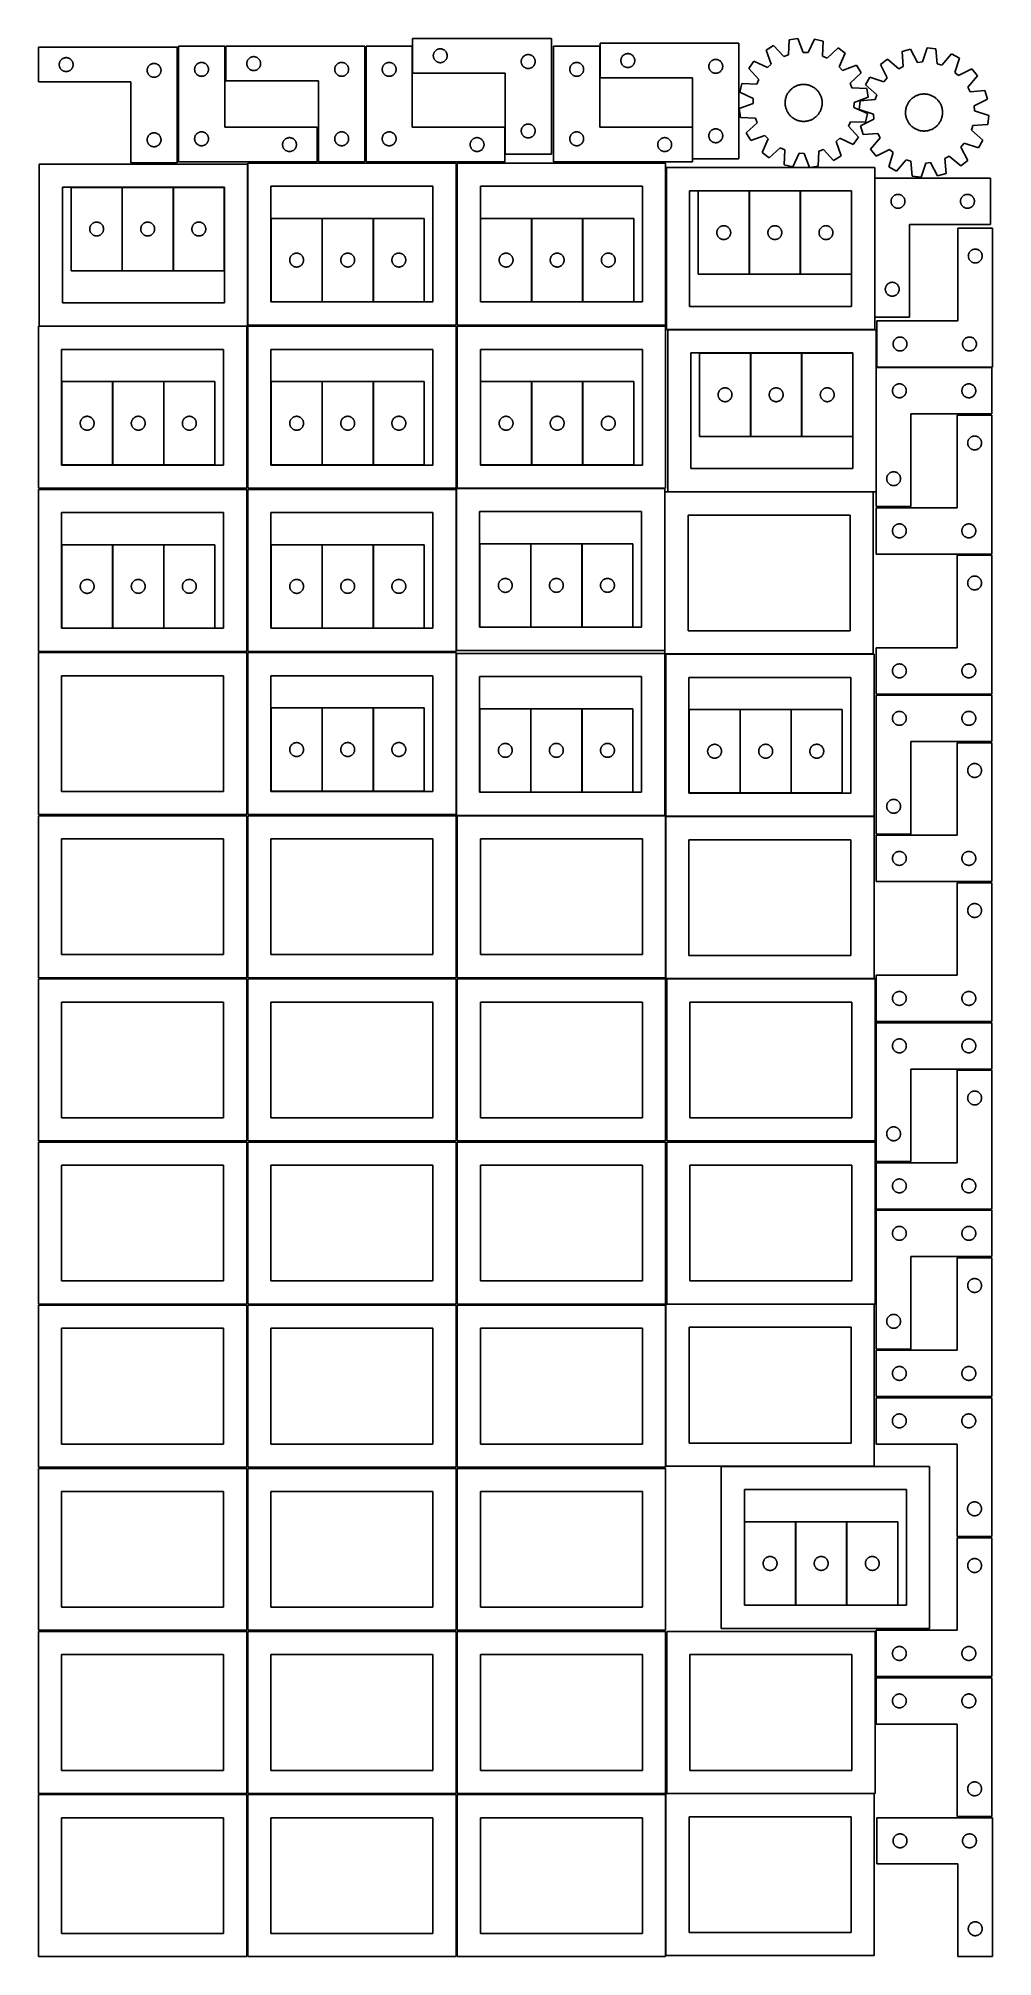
# Model space of a CAD drawing. Header units: millimetres. Extents: x 7 to 1243, y 7 to 2493.
import ezdxf

# ---------------------------------------------------------------- set-up
doc = ezdxf.new("R2010")
doc.units = ezdxf.units.MM
doc.layers.add('COMMON', color=5, linetype='CONTINUOUS', true_color=0x0000ff)
doc.layers.add('CUT', color=7, linetype='CONTINUOUS', true_color=0x000000)

msp = doc.modelspace()

# ---------------------------------------------------------------- linework, layer by layer
at = {"layer": 'COMMON'}
msp.add_line((1089.922483, 852.504799), (821.083738, 852.504799), dxfattribs=at)
at = {"layer": 'CUT'}
for p, q in [((671.452997, 2493.422186), (491.452997, 2493.422186)), ((491.452997, 2493.422186), (491.452997, 2448.422186)), ((671.452997, 2343.422186), (671.452997, 2493.422186)), ((914.582697, 2487.163397), (734.582697, 2487.163397)), ((734.582697, 2487.163397), (734.582697, 2442.163397)), ((914.582697, 2337.163397), (914.582697, 2487.163397)), ((979.666412, 2491.647899), (978.842081, 2472.289105)), ((991.060356, 2493.454418), (979.666412, 2491.647899)), ((997.832431, 2475.30004), (991.060356, 2493.454418)), ((1012.427215, 2492.618384), (1004.257342, 2475.048649)), ((1023.645172, 2489.927116), (1012.427215, 2492.618384)), ((1022.954373, 2470.563097), (1023.645172, 2489.927116)), ((186.515803, 2481.953924), (6.515803, 2481.953924)), ((6.515803, 2481.953924), (6.515803, 2436.953924)), ((33.82247, 2461.783296), (33.993431, 2462.34688)), ((33.993431, 2462.34688), (34.200887, 2462.898075)), ((34.200887, 2462.898075), (34.443948, 2463.434523)), ((34.443948, 2463.434523), (34.721574, 2463.953924)), ((34.721574, 2463.953924), (35.032576, 2464.454057)), ((35.032576, 2464.454057), (35.375622, 2464.932777)), ((35.375622, 2464.932777), (35.749244, 2465.388037)), ((35.749244, 2465.388037), (36.151841, 2465.817885)), ((36.151841, 2465.817885), (36.58169, 2466.220483)), ((36.58169, 2466.220483), (37.03695, 2466.594104)), ((37.03695, 2466.594104), (37.51567, 2466.937151)), ((37.51567, 2466.937151), (38.015803, 2467.248153)), ((38.015803, 2467.248153), (38.535204, 2467.525779)), ((38.535204, 2467.525779), (39.071652, 2467.76884)), ((39.071652, 2467.76884), (39.622847, 2467.976296)), ((39.622847, 2467.976296), (40.186431, 2468.147257)), ((40.186431, 2468.147257), (40.75999, 2468.280992)), ((40.75999, 2468.280992), (41.341067, 2468.376928)), ((41.341067, 2468.376928), (41.927174, 2468.434655)), ((41.927174, 2468.434655), (42.515803, 2468.453924)), ((42.515803, 2468.453924), (43.104431, 2468.434655)), ((43.104431, 2468.434655), (43.690538, 2468.376928)), ((43.690538, 2468.376928), (44.271615, 2468.280992)), ((44.271615, 2468.280992), (44.845174, 2468.147257)), ((44.845174, 2468.147257), (45.408758, 2467.976296)), ((45.408758, 2467.976296), (45.959953, 2467.76884)), ((45.959953, 2467.76884), (46.496401, 2467.525779)), ((46.496401, 2467.525779), (47.015803, 2467.248153)), ((47.015803, 2467.248153), (47.515935, 2466.937151)), ((47.515935, 2466.937151), (47.994655, 2466.594104)), ((47.994655, 2466.594104), (48.449915, 2466.220483)), ((48.449915, 2466.220483), (48.879764, 2465.817885)), ((48.879764, 2465.817885), (49.282361, 2465.388037)), ((49.282361, 2465.388037), (49.655983, 2464.932777)), ((49.655983, 2464.932777), (49.999029, 2464.454057)), ((49.999029, 2464.454057), (50.310031, 2463.953924)), ((50.310031, 2463.953924), (50.587657, 2463.434523)), ((50.587657, 2463.434523), (50.830718, 2462.898075)), ((50.830718, 2462.898075), (51.038174, 2462.34688)), ((51.038174, 2462.34688), (51.209135, 2461.783296)), ((186.515803, 2331.953924), (186.515803, 2481.953924)), ((248.041929, 2483.251528), (188.041929, 2483.251528)), ((188.041929, 2483.251528), (188.041929, 2333.251528)), ((215.712557, 2461.944861), (216.286116, 2462.078596)), ((216.286116, 2462.078596), (216.867193, 2462.174532)), ((216.867193, 2462.174532), (217.4533, 2462.232259)), ((217.4533, 2462.232259), (218.041929, 2462.251528)), ((218.041929, 2462.251528), (218.630557, 2462.232259)), ((218.630557, 2462.232259), (219.216664, 2462.174532)), ((219.216664, 2462.174532), (219.797742, 2462.078596)), ((219.797742, 2462.078596), (220.3713, 2461.944861)), ((248.041929, 2378.251528), (248.041929, 2483.251528)), ((429.680781, 2483.251532), (249.680781, 2483.251532)), ((249.680781, 2483.251532), (249.680781, 2438.251532)), ((276.757777, 2461.926268), (276.853713, 2462.507345)), ((276.853713, 2462.507345), (276.987448, 2463.080903)), ((276.987448, 2463.080903), (277.158409, 2463.644487)), ((277.158409, 2463.644487), (277.365865, 2464.195683)), ((277.365865, 2464.195683), (277.608926, 2464.73213)), ((277.608926, 2464.73213), (277.886552, 2465.251532)), ((277.886552, 2465.251532), (278.197554, 2465.751664)), ((278.197554, 2465.751664), (278.5406, 2466.230385)), ((278.5406, 2466.230385), (278.914222, 2466.685644)), ((278.914222, 2466.685644), (279.31682, 2467.115493)), ((279.31682, 2467.115493), (279.746668, 2467.51809)), ((279.746668, 2467.51809), (280.201928, 2467.891712)), ((280.201928, 2467.891712), (280.680648, 2468.234758)), ((280.680648, 2468.234758), (281.180781, 2468.54576)), ((281.180781, 2468.54576), (281.700182, 2468.823387)), ((281.700182, 2468.823387), (282.23663, 2469.066448)), ((282.23663, 2469.066448), (282.787825, 2469.273903)), ((282.787825, 2469.273903), (283.351409, 2469.444864)), ((283.351409, 2469.444864), (283.924968, 2469.578599)), ((283.924968, 2469.578599), (284.506045, 2469.674536)), ((284.506045, 2469.674536), (285.092152, 2469.732262)), ((285.092152, 2469.732262), (285.680781, 2469.751532)), ((285.680781, 2469.751532), (286.269409, 2469.732262)), ((286.269409, 2469.732262), (286.855516, 2469.674536)), ((286.855516, 2469.674536), (287.436593, 2469.578599)), ((287.436593, 2469.578599), (288.010152, 2469.444864)), ((288.010152, 2469.444864), (288.573736, 2469.273903)), ((288.573736, 2469.273903), (289.124931, 2469.066448)), ((289.124931, 2469.066448), (289.661379, 2468.823387)), ((289.661379, 2468.823387), (290.180781, 2468.54576)), ((290.180781, 2468.54576), (290.680913, 2468.234758)), ((290.680913, 2468.234758), (291.159633, 2467.891712)), ((291.159633, 2467.891712), (291.614893, 2467.51809)), ((291.614893, 2467.51809), (292.044742, 2467.115493)), ((292.044742, 2467.115493), (292.447339, 2466.685644)), ((292.447339, 2466.685644), (292.820961, 2466.230385)), ((292.820961, 2466.230385), (293.164007, 2465.751664)), ((293.164007, 2465.751664), (293.475009, 2465.251532)), ((293.475009, 2465.251532), (293.752635, 2464.73213)), ((293.752635, 2464.73213), (293.995696, 2464.195683)), ((293.995696, 2464.195683), (294.203152, 2463.644487)), ((294.203152, 2463.644487), (294.374113, 2463.080903)), ((294.374113, 2463.080903), (294.507848, 2462.507345)), ((294.507848, 2462.507345), (294.603784, 2461.926268)), ((397.351409, 2461.944864), (397.924968, 2462.078599)), ((397.924968, 2462.078599), (398.506045, 2462.174536)), ((398.506045, 2462.174536), (399.092152, 2462.232262)), ((399.092152, 2462.232262), (399.680781, 2462.251532)), ((399.680781, 2462.251532), (400.269409, 2462.232262)), ((400.269409, 2462.232262), (400.855516, 2462.174536)), ((400.855516, 2462.174536), (401.436593, 2462.078599)), ((401.436593, 2462.078599), (402.010152, 2461.944864)), ((429.680781, 2333.251532), (429.680781, 2483.251532)), ((491.201719, 2483.251528), (431.201719, 2483.251528)), ((431.201719, 2483.251528), (431.201719, 2333.251528)), ((458.872347, 2461.944861), (459.445906, 2462.078596)), ((459.445906, 2462.078596), (460.026983, 2462.174532)), ((460.026983, 2462.174532), (460.613091, 2462.232259)), ((460.613091, 2462.232259), (461.201719, 2462.251528)), ((461.201719, 2462.251528), (461.790347, 2462.232259)), ((461.790347, 2462.232259), (462.376454, 2462.174532)), ((462.376454, 2462.174532), (462.957532, 2462.078596)), ((462.957532, 2462.078596), (463.53109, 2461.944861)), ((491.201719, 2378.251528), (491.201719, 2483.251528)), ((518.452997, 2470.922186), (518.472267, 2471.510814)), ((518.472267, 2470.333558), (518.452997, 2470.922186)), ((518.472267, 2471.510814), (518.529994, 2472.096922)), ((518.529994, 2469.74745), (518.472267, 2470.333558)), ((518.529994, 2472.096922), (518.62593, 2472.677999)), ((518.62593, 2469.166373), (518.529994, 2469.74745)), ((518.62593, 2472.677999), (518.759665, 2473.251558)), ((518.759665, 2468.592815), (518.62593, 2469.166373)), ((518.759665, 2473.251558), (518.930626, 2473.815141)), ((518.930626, 2468.029231), (518.759665, 2468.592815)), ((518.930626, 2473.815141), (519.138082, 2474.366337)), ((519.138082, 2467.478035), (518.930626, 2468.029231)), ((519.138082, 2474.366337), (519.381143, 2474.902784)), ((519.381143, 2466.941588), (519.138082, 2467.478035)), ((519.381143, 2474.902784), (519.658769, 2475.422186)), ((519.658769, 2466.422186), (519.381143, 2466.941588)), ((519.658769, 2475.422186), (519.969771, 2475.922318)), ((519.969771, 2465.922054), (519.658769, 2466.422186)), ((519.969771, 2475.922318), (520.312817, 2476.401039)), ((520.312817, 2465.443333), (519.969771, 2465.922054)), ((520.312817, 2476.401039), (520.686439, 2476.856298)), ((520.686439, 2464.988074), (520.312817, 2465.443333)), ((520.686439, 2476.856298), (521.089036, 2477.286147)), ((521.089036, 2464.558225), (520.686439, 2464.988074)), ((521.089036, 2477.286147), (521.518885, 2477.688744)), ((521.518885, 2464.155628), (521.089036, 2464.558225)), ((521.518885, 2477.688744), (521.974144, 2478.062366)), ((521.974144, 2463.782006), (521.518885, 2464.155628)), ((521.974144, 2478.062366), (522.452865, 2478.405413)), ((522.452865, 2463.43896), (521.974144, 2463.782006)), ((522.452865, 2478.405413), (522.952997, 2478.716415)), ((522.952997, 2463.127958), (522.452865, 2463.43896)), ((522.952997, 2478.716415), (523.472399, 2478.994041)), ((523.472399, 2462.850331), (522.952997, 2463.127958)), ((523.472399, 2478.994041), (524.008846, 2479.237102)), ((524.008846, 2462.60727), (523.472399, 2462.850331)), ((524.008846, 2479.237102), (524.560042, 2479.444557)), ((524.560042, 2462.399815), (524.008846, 2462.60727)), ((524.560042, 2479.444557), (525.123626, 2479.615519)), ((525.123626, 2462.228854), (524.560042, 2462.399815)), ((525.123626, 2479.615519), (525.697184, 2479.749254)), ((525.697184, 2462.095119), (525.123626, 2462.228854)), ((525.697184, 2479.749254), (526.278262, 2479.84519)), ((526.278262, 2461.999182), (525.697184, 2462.095119)), ((526.278262, 2479.84519), (526.864369, 2479.902916)), ((526.864369, 2479.902916), (527.452997, 2479.922186)), ((527.452997, 2479.922186), (528.041625, 2479.902916)), ((528.041625, 2479.902916), (528.627733, 2479.84519)), ((528.627733, 2479.84519), (529.20881, 2479.749254)), ((529.20881, 2462.095119), (528.627733, 2461.999182)), ((529.20881, 2479.749254), (529.782369, 2479.615519)), ((529.782369, 2462.228854), (529.20881, 2462.095119)), ((529.782369, 2479.615519), (530.345953, 2479.444557)), ((530.345953, 2462.399815), (529.782369, 2462.228854)), ((530.345953, 2479.444557), (530.897148, 2479.237102)), ((530.897148, 2462.60727), (530.345953, 2462.399815)), ((530.897148, 2479.237102), (531.433596, 2478.994041)), ((531.433596, 2462.850331), (530.897148, 2462.60727)), ((531.433596, 2478.994041), (531.952997, 2478.716415)), ((531.952997, 2463.127958), (531.433596, 2462.850331)), ((531.952997, 2478.716415), (532.453129, 2478.405413)), ((532.453129, 2463.43896), (531.952997, 2463.127958)), ((532.453129, 2478.405413), (532.93185, 2478.062366)), ((532.93185, 2463.782006), (532.453129, 2463.43896)), ((532.93185, 2478.062366), (533.38711, 2477.688744)), ((533.38711, 2464.155628), (532.93185, 2463.782006)), ((533.38711, 2477.688744), (533.816958, 2477.286147)), ((533.816958, 2464.558225), (533.38711, 2464.155628)), ((533.816958, 2477.286147), (534.219556, 2476.856298)), ((534.219556, 2464.988074), (533.816958, 2464.558225)), ((534.219556, 2476.856298), (534.593177, 2476.401039)), ((534.593177, 2465.443333), (534.219556, 2464.988074)), ((534.593177, 2476.401039), (534.936224, 2475.922318)), ((534.936224, 2465.922054), (534.593177, 2465.443333)), ((534.936224, 2475.922318), (535.247226, 2475.422186)), ((535.247226, 2466.422186), (534.936224, 2465.922054)), ((535.247226, 2475.422186), (535.524852, 2474.902784)), ((535.524852, 2466.941588), (535.247226, 2466.422186)), ((535.524852, 2474.902784), (535.767913, 2474.366337)), ((535.767913, 2467.478035), (535.524852, 2466.941588)), ((535.767913, 2474.366337), (535.975368, 2473.815141)), ((535.975368, 2468.029231), (535.767913, 2467.478035)), ((535.975368, 2473.815141), (536.14633, 2473.251558)), ((536.14633, 2468.592815), (535.975368, 2468.029231)), ((536.14633, 2473.251558), (536.280065, 2472.677999)), ((536.280065, 2469.166373), (536.14633, 2468.592815)), ((536.280065, 2472.677999), (536.376001, 2472.096922)), ((536.376001, 2469.74745), (536.280065, 2469.166373)), ((536.376001, 2472.096922), (536.433728, 2471.510814)), ((536.433728, 2470.333558), (536.376001, 2469.74745)), ((536.433728, 2471.510814), (536.452997, 2470.922186)), ((536.452997, 2470.922186), (536.433728, 2470.333558)), ((632.452997, 2463.422186), (632.472267, 2464.010814)), ((632.472267, 2462.833558), (632.452997, 2463.422186)), ((632.472267, 2464.010814), (632.529994, 2464.596922)), ((632.529994, 2462.24745), (632.472267, 2462.833558)), ((632.529994, 2464.596922), (632.62593, 2465.177999)), ((632.62593, 2461.666373), (632.529994, 2462.24745)), ((632.62593, 2465.177999), (632.759665, 2465.751558)), ((632.759665, 2465.751558), (632.930626, 2466.315141)), ((632.930626, 2466.315141), (633.138082, 2466.866337)), ((633.138082, 2466.866337), (633.381143, 2467.402784)), ((633.381143, 2467.402784), (633.658769, 2467.922186)), ((633.658769, 2467.922186), (633.969771, 2468.422318)), ((633.969771, 2468.422318), (634.312817, 2468.901039)), ((634.312817, 2468.901039), (634.686439, 2469.356298)), ((634.686439, 2469.356298), (635.089036, 2469.786147)), ((635.089036, 2469.786147), (635.518885, 2470.188744)), ((635.518885, 2470.188744), (635.974144, 2470.562366)), ((635.974144, 2470.562366), (636.452865, 2470.905413)), ((636.452865, 2470.905413), (636.952997, 2471.216415)), ((636.952997, 2471.216415), (637.472399, 2471.494041)), ((637.472399, 2471.494041), (638.008846, 2471.737102)), ((638.008846, 2471.737102), (638.560042, 2471.944557)), ((638.560042, 2471.944557), (639.123626, 2472.115519)), ((639.123626, 2472.115519), (639.697184, 2472.249254)), ((639.697184, 2472.249254), (640.278262, 2472.34519)), ((640.278262, 2472.34519), (640.864369, 2472.402916)), ((640.864369, 2472.402916), (641.452997, 2472.422186)), ((641.452997, 2472.422186), (642.041625, 2472.402916)), ((642.041625, 2472.402916), (642.627733, 2472.34519)), ((642.627733, 2472.34519), (643.20881, 2472.249254)), ((643.20881, 2472.249254), (643.782369, 2472.115519)), ((643.782369, 2472.115519), (644.345953, 2471.944557)), ((644.345953, 2471.944557), (644.897148, 2471.737102)), ((644.897148, 2471.737102), (645.433596, 2471.494041)), ((645.433596, 2471.494041), (645.952997, 2471.216415)), ((645.952997, 2471.216415), (646.453129, 2470.905413)), ((646.453129, 2470.905413), (646.93185, 2470.562366)), ((646.93185, 2470.562366), (647.38711, 2470.188744)), ((647.38711, 2470.188744), (647.816958, 2469.786147)), ((647.816958, 2469.786147), (648.219556, 2469.356298)), ((648.219556, 2469.356298), (648.593177, 2468.901039)), ((648.593177, 2468.901039), (648.936224, 2468.422318)), ((648.936224, 2468.422318), (649.247226, 2467.922186)), ((649.247226, 2467.922186), (649.524852, 2467.402784)), ((649.524852, 2467.402784), (649.767913, 2466.866337)), ((649.767913, 2466.866337), (649.975368, 2466.315141)), ((649.975368, 2466.315141), (650.14633, 2465.751558)), ((650.14633, 2465.751558), (650.280065, 2465.177999)), ((650.280065, 2465.177999), (650.376001, 2464.596922)), ((650.376001, 2462.24745), (650.280065, 2461.666373)), ((650.376001, 2464.596922), (650.433728, 2464.010814)), ((650.433728, 2462.833558), (650.376001, 2462.24745)), ((650.433728, 2464.010814), (650.452997, 2463.422186)), ((650.452997, 2463.422186), (650.433728, 2462.833558)), ((734.361509, 2483.251528), (674.361509, 2483.251528)), ((674.361509, 2483.251528), (674.361509, 2333.251528)), ((702.032137, 2461.944861), (702.605696, 2462.078596)), ((702.605696, 2462.078596), (703.186773, 2462.174532)), ((703.186773, 2462.174532), (703.772881, 2462.232259)), ((703.772881, 2462.232259), (704.361509, 2462.251528)), ((704.361509, 2462.251528), (704.950137, 2462.232259)), ((704.950137, 2462.232259), (705.536244, 2462.174532)), ((705.536244, 2462.174532), (706.117322, 2462.078596)), ((706.117322, 2462.078596), (706.69088, 2461.944861)), ((734.361509, 2378.251528), (734.361509, 2483.251528)), ((761.582697, 2464.663397), (761.601967, 2465.252025)), ((761.601967, 2464.074769), (761.582697, 2464.663397)), ((761.601967, 2465.252025), (761.659693, 2465.838133)), ((761.659693, 2463.488661), (761.601967, 2464.074769)), ((761.659693, 2465.838133), (761.75563, 2466.41921)), ((761.75563, 2462.907584), (761.659693, 2463.488661)), ((761.75563, 2466.41921), (761.889365, 2466.992768)), ((761.889365, 2462.334026), (761.75563, 2462.907584)), ((761.889365, 2466.992768), (762.060326, 2467.556352)), ((762.060326, 2461.770442), (761.889365, 2462.334026)), ((762.060326, 2467.556352), (762.267781, 2468.107548)), ((762.267781, 2468.107548), (762.510842, 2468.643995)), ((762.510842, 2468.643995), (762.788468, 2469.163397)), ((762.788468, 2469.163397), (763.099471, 2469.663529)), ((763.099471, 2469.663529), (763.442517, 2470.14225)), ((763.442517, 2470.14225), (763.816139, 2470.597509)), ((763.816139, 2470.597509), (764.218736, 2471.027358)), ((764.218736, 2471.027358), (764.648585, 2471.429955)), ((764.648585, 2471.429955), (765.103844, 2471.803577)), ((765.103844, 2471.803577), (765.582565, 2472.146624)), ((765.582565, 2472.146624), (766.082697, 2472.457626)), ((766.082697, 2472.457626), (766.602099, 2472.735252)), ((766.602099, 2472.735252), (767.138546, 2472.978313)), ((767.138546, 2472.978313), (767.689742, 2473.185768)), ((767.689742, 2473.185768), (768.253326, 2473.35673)), ((768.253326, 2473.35673), (768.826884, 2473.490465)), ((768.826884, 2473.490465), (769.407961, 2473.586401)), ((769.407961, 2473.586401), (769.994069, 2473.644127)), ((769.994069, 2473.644127), (770.582697, 2473.663397)), ((770.582697, 2473.663397), (771.171325, 2473.644127)), ((771.171325, 2473.644127), (771.757433, 2473.586401)), ((771.757433, 2473.586401), (772.33851, 2473.490465)), ((772.33851, 2473.490465), (772.912068, 2473.35673)), ((772.912068, 2473.35673), (773.475652, 2473.185768)), ((773.475652, 2473.185768), (774.026848, 2472.978313)), ((774.026848, 2472.978313), (774.563295, 2472.735252)), ((774.563295, 2472.735252), (775.082697, 2472.457626)), ((775.082697, 2472.457626), (775.582829, 2472.146624)), ((775.582829, 2472.146624), (776.06155, 2471.803577)), ((776.06155, 2471.803577), (776.516809, 2471.429955)), ((776.516809, 2471.429955), (776.946658, 2471.027358)), ((776.946658, 2471.027358), (777.349255, 2470.597509)), ((777.349255, 2470.597509), (777.722877, 2470.14225)), ((777.722877, 2470.14225), (778.065924, 2469.663529)), ((778.065924, 2469.663529), (778.376926, 2469.163397)), ((778.376926, 2469.163397), (778.654552, 2468.643995)), ((778.654552, 2468.643995), (778.897613, 2468.107548)), ((778.897613, 2468.107548), (779.105068, 2467.556352)), ((779.105068, 2467.556352), (779.276029, 2466.992768)), ((779.276029, 2462.334026), (779.105068, 2461.770442)), ((779.276029, 2466.992768), (779.409765, 2466.41921)), ((779.409765, 2462.907584), (779.276029, 2462.334026)), ((779.409765, 2466.41921), (779.505701, 2465.838133)), ((779.505701, 2463.488661), (779.409765, 2462.907584)), ((779.505701, 2465.838133), (779.563427, 2465.252025)), ((779.563427, 2464.074769), (779.505701, 2463.488661)), ((779.563427, 2465.252025), (779.582697, 2464.663397)), ((779.582697, 2464.663397), (779.563427, 2464.074769)), ((876.788468, 2461.663397), (877.099471, 2462.163529)), ((877.099471, 2462.163529), (877.442517, 2462.64225)), ((877.442517, 2462.64225), (877.816139, 2463.097509)), ((877.816139, 2463.097509), (878.218736, 2463.527358)), ((878.218736, 2463.527358), (878.648585, 2463.929955)), ((878.648585, 2463.929955), (879.103844, 2464.303577)), ((879.103844, 2464.303577), (879.582565, 2464.646624)), ((879.582565, 2464.646624), (880.082697, 2464.957626)), ((880.082697, 2464.957626), (880.602099, 2465.235252)), ((880.602099, 2465.235252), (881.138546, 2465.478313)), ((881.138546, 2465.478313), (881.689742, 2465.685768)), ((881.689742, 2465.685768), (882.253326, 2465.85673)), ((882.253326, 2465.85673), (882.826884, 2465.990465)), ((882.826884, 2465.990465), (883.407961, 2466.086401)), ((883.407961, 2466.086401), (883.994069, 2466.144127)), ((883.994069, 2466.144127), (884.582697, 2466.163397)), ((884.582697, 2466.163397), (885.171325, 2466.144127)), ((885.171325, 2466.144127), (885.757433, 2466.086401)), ((885.757433, 2466.086401), (886.33851, 2465.990465)), ((886.33851, 2465.990465), (886.912068, 2465.85673)), ((886.912068, 2465.85673), (887.475652, 2465.685768)), ((887.475652, 2465.685768), (888.026848, 2465.478313)), ((888.026848, 2465.478313), (888.563295, 2465.235252)), ((888.563295, 2465.235252), (889.082697, 2464.957626)), ((889.082697, 2464.957626), (889.582829, 2464.646624)), ((889.582829, 2464.646624), (890.06155, 2464.303577)), ((890.06155, 2464.303577), (890.516809, 2463.929955)), ((890.516809, 2463.929955), (890.946658, 2463.527358)), ((890.946658, 2463.527358), (891.349255, 2463.097509)), ((891.349255, 2463.097509), (891.722877, 2462.64225)), ((891.722877, 2462.64225), (892.065924, 2462.163529)), ((892.065924, 2462.163529), (892.376926, 2461.663397)), ((934.07095, 2463.696786), (927.291616, 2454.362649)), ((951.696613, 2455.648282), (934.07095, 2463.696786)), ((959.606073, 2484.243551), (949.770766, 2478.214271)), ((949.770766, 2478.214271), (956.417472, 2460.01362)), ((972.810033, 2470.062653), (959.606073, 2484.243551)), ((978.842081, 2472.289105), (972.810033, 2470.062653)), ((1004.257342, 2475.048649), (997.832431, 2475.30004)), ((1028.794014, 2467.872135), (1022.954373, 2470.563097)), ((1043.065639, 2480.977978), (1028.794014, 2467.872135)), ((1052.399775, 2474.198645), (1043.065639, 2480.977978)), ((1044.351271, 2456.572982), (1052.399775, 2474.198645)), ((1107.007836, 2466.581842), (1097.96855, 2459.414083)), ((1121.820594, 2454.09086), (1107.007836, 2466.581842)), ((1137.126935, 2479.506699), (1126.032741, 2476.343738)), ((1126.032741, 2476.343738), (1127.541291, 2457.026215)), ((1146.032047, 2462.297939), (1137.126935, 2479.506699)), ((1152.440594, 2462.820638), (1146.032047, 2462.297939)), ((1158.439371, 2481.244999), (1152.440594, 2462.820638)), ((1169.899482, 2479.921629), (1158.439371, 2481.244999)), ((1171.541226, 2460.61497), (1169.899482, 2479.921629)), ((1190.254824, 2473.371694), (1177.661979, 2458.645436)), ((1200.336155, 2467.763464), (1190.254824, 2473.371694)), ((1194.46459, 2449.298169), (1200.336155, 2467.763464)), ((33.515803, 2459.453924), (33.535072, 2460.042553)), ((33.535072, 2458.865296), (33.515803, 2459.453924)), ((33.535072, 2460.042553), (33.592799, 2460.62866)), ((33.592799, 2458.279189), (33.535072, 2458.865296)), ((33.592799, 2460.62866), (33.688735, 2461.209737)), ((33.688735, 2457.698112), (33.592799, 2458.279189)), ((33.688735, 2461.209737), (33.82247, 2461.783296)), ((33.82247, 2457.124553), (33.688735, 2457.698112)), ((33.993431, 2456.560969), (33.82247, 2457.124553)), ((34.200887, 2456.009774), (33.993431, 2456.560969)), ((34.443948, 2455.473326), (34.200887, 2456.009774)), ((34.721574, 2454.953924), (34.443948, 2455.473326)), ((35.032576, 2454.453792), (34.721574, 2454.953924)), ((35.375622, 2453.975072), (35.032576, 2454.453792)), ((35.749244, 2453.519812), (35.375622, 2453.975072)), ((36.151841, 2453.089963), (35.749244, 2453.519812)), ((36.58169, 2452.687366), (36.151841, 2453.089963)), ((37.03695, 2452.313744), (36.58169, 2452.687366)), ((37.51567, 2451.970698), (37.03695, 2452.313744)), ((38.015803, 2451.659696), (37.51567, 2451.970698)), ((38.535204, 2451.38207), (38.015803, 2451.659696)), ((39.071652, 2451.139009), (38.535204, 2451.38207)), ((39.622847, 2450.931553), (39.071652, 2451.139009)), ((40.186431, 2450.760592), (39.622847, 2450.931553)), ((40.75999, 2450.626857), (40.186431, 2450.760592)), ((41.341067, 2450.530921), (40.75999, 2450.626857)), ((41.927174, 2450.473194), (41.341067, 2450.530921)), ((42.515803, 2450.453924), (41.927174, 2450.473194)), ((43.104431, 2450.473194), (42.515803, 2450.453924)), ((43.690538, 2450.530921), (43.104431, 2450.473194)), ((44.271615, 2450.626857), (43.690538, 2450.530921)), ((44.845174, 2450.760592), (44.271615, 2450.626857)), ((45.408758, 2450.931553), (44.845174, 2450.760592)), ((45.959953, 2451.139009), (45.408758, 2450.931553)), ((46.496401, 2451.38207), (45.959953, 2451.139009)), ((47.015803, 2451.659696), (46.496401, 2451.38207)), ((47.515935, 2451.970698), (47.015803, 2451.659696)), ((47.994655, 2452.313744), (47.515935, 2451.970698)), ((48.449915, 2452.687366), (47.994655, 2452.313744)), ((48.879764, 2453.089963), (48.449915, 2452.687366)), ((49.282361, 2453.519812), (48.879764, 2453.089963)), ((49.655983, 2453.975072), (49.282361, 2453.519812)), ((49.999029, 2454.453792), (49.655983, 2453.975072)), ((50.310031, 2454.953924), (49.999029, 2454.453792)), ((50.587657, 2455.473326), (50.310031, 2454.953924)), ((50.830718, 2456.009774), (50.587657, 2455.473326)), ((51.038174, 2456.560969), (50.830718, 2456.009774)), ((51.209135, 2457.124553), (51.038174, 2456.560969)), ((51.209135, 2461.783296), (51.34287, 2461.209737)), ((51.34287, 2457.698112), (51.209135, 2457.124553)), ((51.34287, 2461.209737), (51.438806, 2460.62866)), ((51.438806, 2458.279189), (51.34287, 2457.698112)), ((51.438806, 2460.62866), (51.496533, 2460.042553)), ((51.496533, 2458.865296), (51.438806, 2458.279189)), ((51.496533, 2460.042553), (51.515803, 2459.453924)), ((51.515803, 2459.453924), (51.496533, 2458.865296)), ((147.515803, 2451.953924), (147.535072, 2452.542553)), ((147.535072, 2451.365296), (147.515803, 2451.953924)), ((147.535072, 2452.542553), (147.592799, 2453.12866)), ((147.592799, 2450.779189), (147.535072, 2451.365296)), ((147.592799, 2453.12866), (147.688735, 2453.709737)), ((147.688735, 2450.198112), (147.592799, 2450.779189)), ((147.688735, 2453.709737), (147.82247, 2454.283296)), ((147.82247, 2449.624553), (147.688735, 2450.198112)), ((147.82247, 2454.283296), (147.993431, 2454.84688)), ((147.993431, 2449.060969), (147.82247, 2449.624553)), ((147.993431, 2454.84688), (148.200887, 2455.398075)), ((148.200887, 2448.509774), (147.993431, 2449.060969)), ((148.200887, 2455.398075), (148.443948, 2455.934523)), ((148.443948, 2447.973326), (148.200887, 2448.509774)), ((148.443948, 2455.934523), (148.721574, 2456.453924)), ((148.721574, 2447.453924), (148.443948, 2447.973326)), ((148.721574, 2456.453924), (149.032576, 2456.954057)), ((149.032576, 2446.953792), (148.721574, 2447.453924)), ((149.032576, 2456.954057), (149.375622, 2457.432777)), ((149.375622, 2446.475072), (149.032576, 2446.953792)), ((149.375622, 2457.432777), (149.749244, 2457.888037)), ((149.749244, 2446.019812), (149.375622, 2446.475072)), ((149.749244, 2457.888037), (150.151841, 2458.317885)), ((150.151841, 2445.589963), (149.749244, 2446.019812)), ((150.151841, 2458.317885), (150.58169, 2458.720483)), ((150.58169, 2445.187366), (150.151841, 2445.589963)), ((150.58169, 2458.720483), (151.03695, 2459.094104)), ((151.03695, 2444.813744), (150.58169, 2445.187366)), ((151.03695, 2459.094104), (151.51567, 2459.437151)), ((151.51567, 2444.470698), (151.03695, 2444.813744)), ((151.51567, 2459.437151), (152.015803, 2459.748153)), ((152.015803, 2444.159696), (151.51567, 2444.470698)), ((152.015803, 2459.748153), (152.535204, 2460.025779)), ((152.535204, 2443.88207), (152.015803, 2444.159696)), ((152.535204, 2460.025779), (153.071652, 2460.26884)), ((153.071652, 2443.639009), (152.535204, 2443.88207)), ((153.071652, 2460.26884), (153.622847, 2460.476296)), ((153.622847, 2443.431553), (153.071652, 2443.639009)), ((153.622847, 2460.476296), (154.186431, 2460.647257)), ((154.186431, 2443.260592), (153.622847, 2443.431553)), ((154.186431, 2460.647257), (154.75999, 2460.780992)), ((154.75999, 2443.126857), (154.186431, 2443.260592)), ((154.75999, 2460.780992), (155.341067, 2460.876928)), ((155.341067, 2443.030921), (154.75999, 2443.126857)), ((155.341067, 2460.876928), (155.927174, 2460.934655)), ((155.927174, 2442.973194), (155.341067, 2443.030921)), ((155.927174, 2460.934655), (156.515803, 2460.953924)), ((156.515803, 2442.953924), (155.927174, 2442.973194)), ((156.515803, 2460.953924), (157.104431, 2460.934655)), ((157.104431, 2442.973194), (156.515803, 2442.953924)), ((157.104431, 2460.934655), (157.690538, 2460.876928)), ((157.690538, 2443.030921), (157.104431, 2442.973194)), ((157.690538, 2460.876928), (158.271615, 2460.780992)), ((158.271615, 2443.126857), (157.690538, 2443.030921)), ((158.271615, 2460.780992), (158.845174, 2460.647257)), ((158.845174, 2443.260592), (158.271615, 2443.126857)), ((158.845174, 2460.647257), (159.408758, 2460.476296)), ((159.408758, 2443.431553), (158.845174, 2443.260592)), ((159.408758, 2460.476296), (159.959953, 2460.26884)), ((159.959953, 2443.639009), (159.408758, 2443.431553)), ((159.959953, 2460.26884), (160.496401, 2460.025779)), ((160.496401, 2443.88207), (159.959953, 2443.639009)), ((160.496401, 2460.025779), (161.015803, 2459.748153)), ((161.015803, 2444.159696), (160.496401, 2443.88207)), ((161.015803, 2459.748153), (161.515935, 2459.437151)), ((161.515935, 2444.470698), (161.015803, 2444.159696)), ((161.515935, 2459.437151), (161.994655, 2459.094104)), ((161.994655, 2444.813744), (161.515935, 2444.470698)), ((161.994655, 2459.094104), (162.449915, 2458.720483)), ((162.449915, 2445.187366), (161.994655, 2444.813744)), ((162.449915, 2458.720483), (162.879764, 2458.317885)), ((162.879764, 2445.589963), (162.449915, 2445.187366)), ((162.879764, 2458.317885), (163.282361, 2457.888037)), ((163.282361, 2446.019812), (162.879764, 2445.589963)), ((163.282361, 2457.888037), (163.655983, 2457.432777)), ((163.655983, 2446.475072), (163.282361, 2446.019812)), ((163.655983, 2457.432777), (163.999029, 2456.954057)), ((163.999029, 2446.953792), (163.655983, 2446.475072)), ((163.999029, 2456.954057), (164.310031, 2456.453924)), ((164.310031, 2447.453924), (163.999029, 2446.953792)), ((164.310031, 2456.453924), (164.587657, 2455.934523)), ((164.587657, 2447.973326), (164.310031, 2447.453924)), ((164.587657, 2455.934523), (164.830718, 2455.398075)), ((164.830718, 2448.509774), (164.587657, 2447.973326)), ((164.830718, 2455.398075), (165.038174, 2454.84688)), ((165.038174, 2449.060969), (164.830718, 2448.509774)), ((165.038174, 2454.84688), (165.209135, 2454.283296)), ((165.209135, 2449.624553), (165.038174, 2449.060969)), ((165.209135, 2454.283296), (165.34287, 2453.709737)), ((165.34287, 2450.198112), (165.209135, 2449.624553)), ((165.34287, 2453.709737), (165.438806, 2453.12866)), ((165.438806, 2450.779189), (165.34287, 2450.198112)), ((165.438806, 2453.12866), (165.496533, 2452.542553)), ((165.496533, 2451.365296), (165.438806, 2450.779189)), ((165.496533, 2452.542553), (165.515803, 2451.953924)), ((165.515803, 2451.953924), (165.496533, 2451.365296)), ((209.041929, 2453.251528), (209.061198, 2453.840156)), ((209.061198, 2452.6629), (209.041929, 2453.251528)), ((209.061198, 2453.840156), (209.118925, 2454.426264)), ((209.118925, 2452.076793), (209.061198, 2452.6629)), ((209.118925, 2454.426264), (209.214861, 2455.007341)), ((209.214861, 2451.495715), (209.118925, 2452.076793)), ((209.214861, 2455.007341), (209.348596, 2455.5809)), ((209.348596, 2450.922157), (209.214861, 2451.495715)), ((209.348596, 2455.5809), (209.519557, 2456.144483)), ((209.519557, 2450.358573), (209.348596, 2450.922157)), ((209.519557, 2456.144483), (209.727013, 2456.695679)), ((209.727013, 2449.807377), (209.519557, 2450.358573)), ((209.727013, 2456.695679), (209.970074, 2457.232127)), ((209.970074, 2449.27093), (209.727013, 2449.807377)), ((209.970074, 2457.232127), (210.2477, 2457.751528)), ((210.2477, 2448.751528), (209.970074, 2449.27093)), ((210.2477, 2457.751528), (210.558702, 2458.25166)), ((210.558702, 2448.251396), (210.2477, 2448.751528)), ((210.558702, 2458.25166), (210.901749, 2458.730381)), ((210.901749, 2447.772675), (210.558702, 2448.251396)), ((210.901749, 2458.730381), (211.27537, 2459.185641)), ((211.27537, 2447.317416), (210.901749, 2447.772675)), ((211.27537, 2459.185641), (211.677968, 2459.615489)), ((211.677968, 2446.887567), (211.27537, 2447.317416)), ((211.677968, 2459.615489), (212.107816, 2460.018087)), ((212.107816, 2446.48497), (211.677968, 2446.887567)), ((212.107816, 2460.018087), (212.563076, 2460.391708)), ((212.563076, 2446.111348), (212.107816, 2446.48497)), ((212.563076, 2460.391708), (213.041797, 2460.734755)), ((213.041797, 2445.768302), (212.563076, 2446.111348)), ((213.041797, 2460.734755), (213.541929, 2461.045757)), ((213.541929, 2445.4573), (213.041797, 2445.768302)), ((213.541929, 2461.045757), (214.06133, 2461.323383)), ((214.06133, 2445.179674), (213.541929, 2445.4573)), ((214.06133, 2461.323383), (214.597778, 2461.566444)), ((214.597778, 2444.936613), (214.06133, 2445.179674)), ((214.597778, 2461.566444), (215.148973, 2461.773899)), ((215.148973, 2444.729157), (214.597778, 2444.936613)), ((215.148973, 2461.773899), (215.712557, 2461.944861)), ((215.712557, 2444.558196), (215.148973, 2444.729157)), ((216.286116, 2444.424461), (215.712557, 2444.558196)), ((216.867193, 2444.328525), (216.286116, 2444.424461)), ((217.4533, 2444.270798), (216.867193, 2444.328525)), ((218.041929, 2444.251528), (217.4533, 2444.270798)), ((218.630557, 2444.270798), (218.041929, 2444.251528)), ((219.216664, 2444.328525), (218.630557, 2444.270798)), ((219.797742, 2444.424461), (219.216664, 2444.328525)), ((220.3713, 2444.558196), (219.797742, 2444.424461)), ((220.3713, 2461.944861), (220.934884, 2461.773899)), ((220.934884, 2444.729157), (220.3713, 2444.558196)), ((220.934884, 2461.773899), (221.48608, 2461.566444)), ((221.48608, 2444.936613), (220.934884, 2444.729157)), ((221.48608, 2461.566444), (222.022527, 2461.323383)), ((222.022527, 2445.179674), (221.48608, 2444.936613)), ((222.022527, 2461.323383), (222.541929, 2461.045757)), ((222.541929, 2445.4573), (222.022527, 2445.179674)), ((222.541929, 2461.045757), (223.042061, 2460.734755)), ((223.042061, 2445.768302), (222.541929, 2445.4573)), ((223.042061, 2460.734755), (223.520781, 2460.391708)), ((223.520781, 2446.111348), (223.042061, 2445.768302)), ((223.520781, 2460.391708), (223.976041, 2460.018087)), ((223.976041, 2446.48497), (223.520781, 2446.111348)), ((223.976041, 2460.018087), (224.40589, 2459.615489)), ((224.40589, 2446.887567), (223.976041, 2446.48497)), ((224.40589, 2459.615489), (224.808487, 2459.185641)), ((224.808487, 2447.317416), (224.40589, 2446.887567)), ((224.808487, 2459.185641), (225.182109, 2458.730381)), ((225.182109, 2447.772675), (224.808487, 2447.317416)), ((225.182109, 2458.730381), (225.525155, 2458.25166)), ((225.525155, 2448.251396), (225.182109, 2447.772675)), ((225.525155, 2458.25166), (225.836157, 2457.751528)), ((225.836157, 2448.751528), (225.525155, 2448.251396)), ((225.836157, 2457.751528), (226.113783, 2457.232127)), ((226.113783, 2449.27093), (225.836157, 2448.751528)), ((226.113783, 2457.232127), (226.356844, 2456.695679)), ((226.356844, 2449.807377), (226.113783, 2449.27093)), ((226.356844, 2456.695679), (226.5643, 2456.144483)), ((226.5643, 2450.358573), (226.356844, 2449.807377)), ((226.5643, 2456.144483), (226.735261, 2455.5809)), ((226.735261, 2450.922157), (226.5643, 2450.358573)), ((226.735261, 2455.5809), (226.868996, 2455.007341)), ((226.868996, 2451.495715), (226.735261, 2450.922157)), ((226.868996, 2455.007341), (226.964932, 2454.426264)), ((226.964932, 2452.076793), (226.868996, 2451.495715)), ((226.964932, 2454.426264), (227.022659, 2453.840156)), ((227.022659, 2452.6629), (226.964932, 2452.076793)), ((227.022659, 2453.840156), (227.041929, 2453.251528)), ((227.041929, 2453.251528), (227.022659, 2452.6629)), ((249.680781, 2438.251532), (369.680781, 2438.251532)), ((276.680781, 2460.751532), (276.70005, 2461.34016)), ((276.70005, 2460.162904), (276.680781, 2460.751532)), ((276.70005, 2461.34016), (276.757777, 2461.926268)), ((276.757777, 2459.576796), (276.70005, 2460.162904)), ((276.853713, 2458.995719), (276.757777, 2459.576796)), ((276.987448, 2458.42216), (276.853713, 2458.995719)), ((277.158409, 2457.858577), (276.987448, 2458.42216)), ((277.365865, 2457.307381), (277.158409, 2457.858577)), ((277.608926, 2456.770934), (277.365865, 2457.307381)), ((277.886552, 2456.251532), (277.608926, 2456.770934)), ((278.197554, 2455.7514), (277.886552, 2456.251532)), ((278.5406, 2455.272679), (278.197554, 2455.7514)), ((278.914222, 2454.81742), (278.5406, 2455.272679)), ((279.31682, 2454.387571), (278.914222, 2454.81742)), ((279.746668, 2453.984974), (279.31682, 2454.387571)), ((280.201928, 2453.611352), (279.746668, 2453.984974)), ((280.680648, 2453.268305), (280.201928, 2453.611352)), ((281.180781, 2452.957303), (280.680648, 2453.268305)), ((281.700182, 2452.679677), (281.180781, 2452.957303)), ((282.23663, 2452.436616), (281.700182, 2452.679677)), ((282.787825, 2452.229161), (282.23663, 2452.436616)), ((283.351409, 2452.058199), (282.787825, 2452.229161)), ((283.924968, 2451.924464), (283.351409, 2452.058199)), ((284.506045, 2451.828528), (283.924968, 2451.924464)), ((285.092152, 2451.770802), (284.506045, 2451.828528)), ((285.680781, 2451.751532), (285.092152, 2451.770802)), ((286.269409, 2451.770802), (285.680781, 2451.751532)), ((286.855516, 2451.828528), (286.269409, 2451.770802)), ((287.436593, 2451.924464), (286.855516, 2451.828528)), ((288.010152, 2452.058199), (287.436593, 2451.924464)), ((288.573736, 2452.229161), (288.010152, 2452.058199)), ((289.124931, 2452.436616), (288.573736, 2452.229161)), ((289.661379, 2452.679677), (289.124931, 2452.436616)), ((290.180781, 2452.957303), (289.661379, 2452.679677)), ((290.680913, 2453.268305), (290.180781, 2452.957303)), ((291.159633, 2453.611352), (290.680913, 2453.268305)), ((291.614893, 2453.984974), (291.159633, 2453.611352)), ((292.044742, 2454.387571), (291.614893, 2453.984974)), ((292.447339, 2454.81742), (292.044742, 2454.387571)), ((292.820961, 2455.272679), (292.447339, 2454.81742)), ((293.164007, 2455.7514), (292.820961, 2455.272679)), ((293.475009, 2456.251532), (293.164007, 2455.7514)), ((293.752635, 2456.770934), (293.475009, 2456.251532)), ((293.995696, 2457.307381), (293.752635, 2456.770934)), ((294.203152, 2457.858577), (293.995696, 2457.307381)), ((294.374113, 2458.42216), (294.203152, 2457.858577)), ((294.507848, 2458.995719), (294.374113, 2458.42216)), ((294.603784, 2459.576796), (294.507848, 2458.995719)), ((294.603784, 2461.926268), (294.661511, 2461.34016)), ((294.661511, 2460.162904), (294.603784, 2459.576796)), ((294.661511, 2461.34016), (294.680781, 2460.751532)), ((294.680781, 2460.751532), (294.661511, 2460.162904)), ((369.680781, 2438.251532), (369.680781, 2333.251532)), ((390.680781, 2453.251532), (390.70005, 2453.84016)), ((390.70005, 2452.662904), (390.680781, 2453.251532)), ((390.70005, 2453.84016), (390.757777, 2454.426268)), ((390.757777, 2452.076796), (390.70005, 2452.662904)), ((390.757777, 2454.426268), (390.853713, 2455.007345)), ((390.853713, 2451.495719), (390.757777, 2452.076796)), ((390.853713, 2455.007345), (390.987448, 2455.580903)), ((390.987448, 2450.92216), (390.853713, 2451.495719)), ((390.987448, 2455.580903), (391.158409, 2456.144487)), ((391.158409, 2450.358577), (390.987448, 2450.92216)), ((391.158409, 2456.144487), (391.365865, 2456.695683)), ((391.365865, 2449.807381), (391.158409, 2450.358577)), ((391.365865, 2456.695683), (391.608926, 2457.23213)), ((391.608926, 2449.270934), (391.365865, 2449.807381)), ((391.608926, 2457.23213), (391.886552, 2457.751532)), ((391.886552, 2448.751532), (391.608926, 2449.270934)), ((391.886552, 2457.751532), (392.197554, 2458.251664)), ((392.197554, 2448.2514), (391.886552, 2448.751532)), ((392.197554, 2458.251664), (392.5406, 2458.730385)), ((392.5406, 2447.772679), (392.197554, 2448.2514)), ((392.5406, 2458.730385), (392.914222, 2459.185644)), ((392.914222, 2447.31742), (392.5406, 2447.772679)), ((392.914222, 2459.185644), (393.31682, 2459.615493)), ((393.31682, 2446.887571), (392.914222, 2447.31742)), ((393.31682, 2459.615493), (393.746668, 2460.01809)), ((393.746668, 2446.484974), (393.31682, 2446.887571)), ((393.746668, 2460.01809), (394.201928, 2460.391712)), ((394.201928, 2446.111352), (393.746668, 2446.484974)), ((394.201928, 2460.391712), (394.680648, 2460.734758)), ((394.680648, 2445.768305), (394.201928, 2446.111352)), ((394.680648, 2460.734758), (395.180781, 2461.04576)), ((395.180781, 2445.457303), (394.680648, 2445.768305)), ((395.180781, 2461.04576), (395.700182, 2461.323387)), ((395.700182, 2445.179677), (395.180781, 2445.457303)), ((395.700182, 2461.323387), (396.23663, 2461.566448)), ((396.23663, 2444.936616), (395.700182, 2445.179677)), ((396.23663, 2461.566448), (396.787825, 2461.773903)), ((396.787825, 2444.729161), (396.23663, 2444.936616)), ((396.787825, 2461.773903), (397.351409, 2461.944864)), ((397.351409, 2444.558199), (396.787825, 2444.729161)), ((397.924968, 2444.424464), (397.351409, 2444.558199)), ((398.506045, 2444.328528), (397.924968, 2444.424464)), ((399.092152, 2444.270802), (398.506045, 2444.328528)), ((399.680781, 2444.251532), (399.092152, 2444.270802)), ((400.269409, 2444.270802), (399.680781, 2444.251532)), ((400.855516, 2444.328528), (400.269409, 2444.270802)), ((401.436593, 2444.424464), (400.855516, 2444.328528)), ((402.010152, 2444.558199), (401.436593, 2444.424464)), ((402.010152, 2461.944864), (402.573736, 2461.773903)), ((402.573736, 2444.729161), (402.010152, 2444.558199)), ((402.573736, 2461.773903), (403.124931, 2461.566448)), ((403.124931, 2444.936616), (402.573736, 2444.729161)), ((403.124931, 2461.566448), (403.661379, 2461.323387)), ((403.661379, 2445.179677), (403.124931, 2444.936616)), ((403.661379, 2461.323387), (404.180781, 2461.04576)), ((404.180781, 2445.457303), (403.661379, 2445.179677)), ((404.180781, 2461.04576), (404.680913, 2460.734758)), ((404.680913, 2445.768305), (404.180781, 2445.457303)), ((404.680913, 2460.734758), (405.159633, 2460.391712)), ((405.159633, 2446.111352), (404.680913, 2445.768305)), ((405.159633, 2460.391712), (405.614893, 2460.01809)), ((405.614893, 2446.484974), (405.159633, 2446.111352)), ((405.614893, 2460.01809), (406.044742, 2459.615493)), ((406.044742, 2446.887571), (405.614893, 2446.484974)), ((406.044742, 2459.615493), (406.447339, 2459.185644)), ((406.447339, 2447.31742), (406.044742, 2446.887571)), ((406.447339, 2459.185644), (406.820961, 2458.730385)), ((406.820961, 2447.772679), (406.447339, 2447.31742)), ((406.820961, 2458.730385), (407.164007, 2458.251664)), ((407.164007, 2448.2514), (406.820961, 2447.772679)), ((407.164007, 2458.251664), (407.475009, 2457.751532)), ((407.475009, 2448.751532), (407.164007, 2448.2514)), ((407.475009, 2457.751532), (407.752635, 2457.23213)), ((407.752635, 2449.270934), (407.475009, 2448.751532)), ((407.752635, 2457.23213), (407.995696, 2456.695683)), ((407.995696, 2449.807381), (407.752635, 2449.270934)), ((407.995696, 2456.695683), (408.203152, 2456.144487)), ((408.203152, 2450.358577), (407.995696, 2449.807381)), ((408.203152, 2456.144487), (408.374113, 2455.580903)), ((408.374113, 2450.92216), (408.203152, 2450.358577)), ((408.374113, 2455.580903), (408.507848, 2455.007345)), ((408.507848, 2451.495719), (408.374113, 2450.92216)), ((408.507848, 2455.007345), (408.603784, 2454.426268)), ((408.603784, 2452.076796), (408.507848, 2451.495719)), ((408.603784, 2454.426268), (408.661511, 2453.84016)), ((408.661511, 2452.662904), (408.603784, 2452.076796)), ((408.661511, 2453.84016), (408.680781, 2453.251532)), ((408.680781, 2453.251532), (408.661511, 2452.662904)), ((452.201719, 2453.251528), (452.220988, 2453.840156)), ((452.220988, 2452.6629), (452.201719, 2453.251528)), ((452.220988, 2453.840156), (452.278715, 2454.426264)), ((452.278715, 2452.076793), (452.220988, 2452.6629)), ((452.278715, 2454.426264), (452.374651, 2455.007341)), ((452.374651, 2451.495715), (452.278715, 2452.076793)), ((452.374651, 2455.007341), (452.508386, 2455.5809)), ((452.508386, 2450.922157), (452.374651, 2451.495715)), ((452.508386, 2455.5809), (452.679348, 2456.144483)), ((452.679348, 2450.358573), (452.508386, 2450.922157)), ((452.679348, 2456.144483), (452.886803, 2456.695679)), ((452.886803, 2449.807377), (452.679348, 2450.358573)), ((452.886803, 2456.695679), (453.129864, 2457.232127)), ((453.129864, 2449.27093), (452.886803, 2449.807377)), ((453.129864, 2457.232127), (453.40749, 2457.751528)), ((453.40749, 2448.751528), (453.129864, 2449.27093)), ((453.40749, 2457.751528), (453.718492, 2458.25166)), ((453.718492, 2448.251396), (453.40749, 2448.751528)), ((453.718492, 2458.25166), (454.061539, 2458.730381)), ((454.061539, 2447.772675), (453.718492, 2448.251396)), ((454.061539, 2458.730381), (454.43516, 2459.185641)), ((454.43516, 2447.317416), (454.061539, 2447.772675)), ((454.43516, 2459.185641), (454.837758, 2459.615489)), ((454.837758, 2446.887567), (454.43516, 2447.317416)), ((454.837758, 2459.615489), (455.267606, 2460.018087)), ((455.267606, 2446.48497), (454.837758, 2446.887567)), ((455.267606, 2460.018087), (455.722866, 2460.391708)), ((455.722866, 2446.111348), (455.267606, 2446.48497)), ((455.722866, 2460.391708), (456.201587, 2460.734755)), ((456.201587, 2445.768302), (455.722866, 2446.111348)), ((456.201587, 2460.734755), (456.701719, 2461.045757)), ((456.701719, 2445.4573), (456.201587, 2445.768302)), ((456.701719, 2461.045757), (457.22112, 2461.323383)), ((457.22112, 2445.179674), (456.701719, 2445.4573)), ((457.22112, 2461.323383), (457.757568, 2461.566444)), ((457.757568, 2444.936613), (457.22112, 2445.179674)), ((457.757568, 2461.566444), (458.308763, 2461.773899)), ((458.308763, 2444.729157), (457.757568, 2444.936613)), ((458.308763, 2461.773899), (458.872347, 2461.944861)), ((458.872347, 2444.558196), (458.308763, 2444.729157)), ((459.445906, 2444.424461), (458.872347, 2444.558196)), ((460.026983, 2444.328525), (459.445906, 2444.424461)), ((460.613091, 2444.270798), (460.026983, 2444.328525)), ((461.201719, 2444.251528), (460.613091, 2444.270798)), ((461.790347, 2444.270798), (461.201719, 2444.251528)), ((462.376454, 2444.328525), (461.790347, 2444.270798)), ((462.957532, 2444.424461), (462.376454, 2444.328525)), ((463.53109, 2444.558196), (462.957532, 2444.424461)), ((463.53109, 2461.944861), (464.094674, 2461.773899)), ((464.094674, 2444.729157), (463.53109, 2444.558196)), ((464.094674, 2461.773899), (464.64587, 2461.566444)), ((464.64587, 2444.936613), (464.094674, 2444.729157)), ((464.64587, 2461.566444), (465.182317, 2461.323383)), ((465.182317, 2445.179674), (464.64587, 2444.936613)), ((465.182317, 2461.323383), (465.701719, 2461.045757)), ((465.701719, 2445.4573), (465.182317, 2445.179674)), ((465.701719, 2461.045757), (466.201851, 2460.734755)), ((466.201851, 2445.768302), (465.701719, 2445.4573)), ((466.201851, 2460.734755), (466.680572, 2460.391708)), ((466.680572, 2446.111348), (466.201851, 2445.768302)), ((466.680572, 2460.391708), (467.135831, 2460.018087)), ((467.135831, 2446.48497), (466.680572, 2446.111348)), ((467.135831, 2460.018087), (467.56568, 2459.615489)), ((467.56568, 2446.887567), (467.135831, 2446.48497)), ((467.56568, 2459.615489), (467.968277, 2459.185641)), ((467.968277, 2447.317416), (467.56568, 2446.887567)), ((467.968277, 2459.185641), (468.341899, 2458.730381)), ((468.341899, 2447.772675), (467.968277, 2447.317416)), ((468.341899, 2458.730381), (468.684945, 2458.25166)), ((468.684945, 2448.251396), (468.341899, 2447.772675)), ((468.684945, 2458.25166), (468.995947, 2457.751528)), ((468.995947, 2448.751528), (468.684945, 2448.251396)), ((468.995947, 2457.751528), (469.273573, 2457.232127)), ((469.273573, 2449.27093), (468.995947, 2448.751528)), ((469.273573, 2457.232127), (469.516634, 2456.695679)), ((469.516634, 2449.807377), (469.273573, 2449.27093)), ((469.516634, 2456.695679), (469.72409, 2456.144483)), ((469.72409, 2450.358573), (469.516634, 2449.807377)), ((469.72409, 2456.144483), (469.895051, 2455.5809)), ((469.895051, 2450.922157), (469.72409, 2450.358573)), ((469.895051, 2455.5809), (470.028786, 2455.007341)), ((470.028786, 2451.495715), (469.895051, 2450.922157)), ((470.028786, 2455.007341), (470.124722, 2454.426264)), ((470.124722, 2452.076793), (470.028786, 2451.495715)), ((470.124722, 2454.426264), (470.182449, 2453.840156)), ((470.182449, 2452.6629), (470.124722, 2452.076793)), ((470.182449, 2453.840156), (470.201719, 2453.251528)), ((470.201719, 2453.251528), (470.182449, 2452.6629)), ((491.452997, 2448.422186), (611.452997, 2448.422186)), ((526.864369, 2461.941456), (526.278262, 2461.999182)), ((527.452997, 2461.922186), (526.864369, 2461.941456)), ((528.041625, 2461.941456), (527.452997, 2461.922186)), ((528.627733, 2461.999182), (528.041625, 2461.941456)), ((611.452997, 2448.422186), (611.452997, 2343.422186)), ((632.759665, 2461.092815), (632.62593, 2461.666373)), ((632.930626, 2460.529231), (632.759665, 2461.092815)), ((633.138082, 2459.978035), (632.930626, 2460.529231)), ((633.381143, 2459.441588), (633.138082, 2459.978035)), ((633.658769, 2458.922186), (633.381143, 2459.441588)), ((633.969771, 2458.422054), (633.658769, 2458.922186)), ((634.312817, 2457.943333), (633.969771, 2458.422054)), ((634.686439, 2457.488074), (634.312817, 2457.943333)), ((635.089036, 2457.058225), (634.686439, 2457.488074)), ((635.518885, 2456.655628), (635.089036, 2457.058225)), ((635.974144, 2456.282006), (635.518885, 2456.655628)), ((636.452865, 2455.93896), (635.974144, 2456.282006)), ((636.952997, 2455.627958), (636.452865, 2455.93896)), ((637.472399, 2455.350331), (636.952997, 2455.627958)), ((638.008846, 2455.10727), (637.472399, 2455.350331)), ((638.560042, 2454.899815), (638.008846, 2455.10727)), ((639.123626, 2454.728854), (638.560042, 2454.899815)), ((639.697184, 2454.595119), (639.123626, 2454.728854)), ((640.278262, 2454.499182), (639.697184, 2454.595119)), ((640.864369, 2454.441456), (640.278262, 2454.499182)), ((641.452997, 2454.422186), (640.864369, 2454.441456)), ((642.041625, 2454.441456), (641.452997, 2454.422186)), ((642.627733, 2454.499182), (642.041625, 2454.441456)), ((643.20881, 2454.595119), (642.627733, 2454.499182)), ((643.782369, 2454.728854), (643.20881, 2454.595119)), ((644.345953, 2454.899815), (643.782369, 2454.728854)), ((644.897148, 2455.10727), (644.345953, 2454.899815)), ((645.433596, 2455.350331), (644.897148, 2455.10727)), ((645.952997, 2455.627958), (645.433596, 2455.350331)), ((646.453129, 2455.93896), (645.952997, 2455.627958)), ((646.93185, 2456.282006), (646.453129, 2455.93896)), ((647.38711, 2456.655628), (646.93185, 2456.282006)), ((647.816958, 2457.058225), (647.38711, 2456.655628)), ((648.219556, 2457.488074), (647.816958, 2457.058225)), ((648.593177, 2457.943333), (648.219556, 2457.488074)), ((648.936224, 2458.422054), (648.593177, 2457.943333)), ((649.247226, 2458.922186), (648.936224, 2458.422054)), ((649.524852, 2459.441588), (649.247226, 2458.922186)), ((649.767913, 2459.978035), (649.524852, 2459.441588)), ((649.975368, 2460.529231), (649.767913, 2459.978035)), ((650.14633, 2461.092815), (649.975368, 2460.529231)), ((650.280065, 2461.666373), (650.14633, 2461.092815)), ((695.361509, 2453.251528), (695.380778, 2453.840156)), ((695.380778, 2452.6629), (695.361509, 2453.251528)), ((695.380778, 2453.840156), (695.438505, 2454.426264)), ((695.438505, 2452.076793), (695.380778, 2452.6629)), ((695.438505, 2454.426264), (695.534441, 2455.007341)), ((695.534441, 2451.495715), (695.438505, 2452.076793)), ((695.534441, 2455.007341), (695.668176, 2455.5809)), ((695.668176, 2450.922157), (695.534441, 2451.495715)), ((695.668176, 2455.5809), (695.839138, 2456.144483)), ((695.839138, 2450.358573), (695.668176, 2450.922157)), ((695.839138, 2456.144483), (696.046593, 2456.695679)), ((696.046593, 2449.807377), (695.839138, 2450.358573)), ((696.046593, 2456.695679), (696.289654, 2457.232127)), ((696.289654, 2449.27093), (696.046593, 2449.807377)), ((696.289654, 2457.232127), (696.56728, 2457.751528)), ((696.56728, 2448.751528), (696.289654, 2449.27093)), ((696.56728, 2457.751528), (696.878282, 2458.25166)), ((696.878282, 2448.251396), (696.56728, 2448.751528)), ((696.878282, 2458.25166), (697.221329, 2458.730381)), ((697.221329, 2447.772675), (696.878282, 2448.251396)), ((697.221329, 2458.730381), (697.59495, 2459.185641)), ((697.59495, 2447.317416), (697.221329, 2447.772675)), ((697.59495, 2459.185641), (697.997548, 2459.615489)), ((697.997548, 2446.887567), (697.59495, 2447.317416)), ((697.997548, 2459.615489), (698.427396, 2460.018087)), ((698.427396, 2446.48497), (697.997548, 2446.887567)), ((698.427396, 2460.018087), (698.882656, 2460.391708)), ((698.882656, 2446.111348), (698.427396, 2446.48497)), ((698.882656, 2460.391708), (699.361377, 2460.734755)), ((699.361377, 2445.768302), (698.882656, 2446.111348)), ((699.361377, 2460.734755), (699.861509, 2461.045757)), ((699.861509, 2445.4573), (699.361377, 2445.768302)), ((699.861509, 2461.045757), (700.38091, 2461.323383)), ((700.38091, 2445.179674), (699.861509, 2445.4573)), ((700.38091, 2461.323383), (700.917358, 2461.566444)), ((700.917358, 2444.936613), (700.38091, 2445.179674)), ((700.917358, 2461.566444), (701.468554, 2461.773899)), ((701.468554, 2444.729157), (700.917358, 2444.936613)), ((701.468554, 2461.773899), (702.032137, 2461.944861)), ((702.032137, 2444.558196), (701.468554, 2444.729157)), ((702.605696, 2444.424461), (702.032137, 2444.558196)), ((703.186773, 2444.328525), (702.605696, 2444.424461)), ((703.772881, 2444.270798), (703.186773, 2444.328525)), ((704.361509, 2444.251528), (703.772881, 2444.270798)), ((704.950137, 2444.270798), (704.361509, 2444.251528)), ((705.536244, 2444.328525), (704.950137, 2444.270798)), ((706.117322, 2444.424461), (705.536244, 2444.328525)), ((706.69088, 2444.558196), (706.117322, 2444.424461)), ((706.69088, 2461.944861), (707.254464, 2461.773899)), ((707.254464, 2444.729157), (706.69088, 2444.558196)), ((707.254464, 2461.773899), (707.80566, 2461.566444)), ((707.80566, 2444.936613), (707.254464, 2444.729157)), ((707.80566, 2461.566444), (708.342107, 2461.323383)), ((708.342107, 2445.179674), (707.80566, 2444.936613)), ((708.342107, 2461.323383), (708.861509, 2461.045757)), ((708.861509, 2445.4573), (708.342107, 2445.179674)), ((708.861509, 2461.045757), (709.361641, 2460.734755)), ((709.361641, 2445.768302), (708.861509, 2445.4573)), ((709.361641, 2460.734755), (709.840362, 2460.391708)), ((709.840362, 2446.111348), (709.361641, 2445.768302)), ((709.840362, 2460.391708), (710.295621, 2460.018087)), ((710.295621, 2446.48497), (709.840362, 2446.111348)), ((710.295621, 2460.018087), (710.72547, 2459.615489)), ((710.72547, 2446.887567), (710.295621, 2446.48497)), ((710.72547, 2459.615489), (711.128067, 2459.185641)), ((711.128067, 2447.317416), (710.72547, 2446.887567)), ((711.128067, 2459.185641), (711.501689, 2458.730381)), ((711.501689, 2447.772675), (711.128067, 2447.317416)), ((711.501689, 2458.730381), (711.844735, 2458.25166)), ((711.844735, 2448.251396), (711.501689, 2447.772675)), ((711.844735, 2458.25166), (712.155737, 2457.751528)), ((712.155737, 2448.751528), (711.844735, 2448.251396)), ((712.155737, 2457.751528), (712.433363, 2457.232127)), ((712.433363, 2449.27093), (712.155737, 2448.751528)), ((712.433363, 2457.232127), (712.676425, 2456.695679)), ((712.676425, 2449.807377), (712.433363, 2449.27093)), ((712.676425, 2456.695679), (712.88388, 2456.144483)), ((712.88388, 2450.358573), (712.676425, 2449.807377)), ((712.88388, 2456.144483), (713.054841, 2455.5809)), ((713.054841, 2450.922157), (712.88388, 2450.358573)), ((713.054841, 2455.5809), (713.188576, 2455.007341)), ((713.188576, 2451.495715), (713.054841, 2450.922157)), ((713.188576, 2455.007341), (713.284512, 2454.426264)), ((713.284512, 2452.076793), (713.188576, 2451.495715)), ((713.284512, 2454.426264), (713.342239, 2453.840156)), ((713.342239, 2452.6629), (713.284512, 2452.076793)), ((713.342239, 2453.840156), (713.361509, 2453.251528)), ((713.361509, 2453.251528), (713.342239, 2452.6629)), ((734.582697, 2442.163397), (854.582697, 2442.163397)), ((762.267781, 2461.219246), (762.060326, 2461.770442)), ((762.510842, 2460.682799), (762.267781, 2461.219246)), ((762.788468, 2460.163397), (762.510842, 2460.682799)), ((763.099471, 2459.663265), (762.788468, 2460.163397)), ((763.442517, 2459.184544), (763.099471, 2459.663265)), ((763.816139, 2458.729285), (763.442517, 2459.184544)), ((764.218736, 2458.299436), (763.816139, 2458.729285)), ((764.648585, 2457.896839), (764.218736, 2458.299436)), ((765.103844, 2457.523217), (764.648585, 2457.896839)), ((765.582565, 2457.180171), (765.103844, 2457.523217)), ((766.082697, 2456.869168), (765.582565, 2457.180171)), ((766.602099, 2456.591542), (766.082697, 2456.869168)), ((767.138546, 2456.348481), (766.602099, 2456.591542)), ((767.689742, 2456.141026), (767.138546, 2456.348481)), ((768.253326, 2455.970065), (767.689742, 2456.141026)), ((768.826884, 2455.83633), (768.253326, 2455.970065)), ((769.407961, 2455.740393), (768.826884, 2455.83633)), ((769.994069, 2455.682667), (769.407961, 2455.740393)), ((770.582697, 2455.663397), (769.994069, 2455.682667)), ((771.171325, 2455.682667), (770.582697, 2455.663397)), ((771.757433, 2455.740393), (771.171325, 2455.682667)), ((772.33851, 2455.83633), (771.757433, 2455.740393)), ((772.912068, 2455.970065), (772.33851, 2455.83633)), ((773.475652, 2456.141026), (772.912068, 2455.970065)), ((774.026848, 2456.348481), (773.475652, 2456.141026)), ((774.563295, 2456.591542), (774.026848, 2456.348481)), ((775.082697, 2456.869168), (774.563295, 2456.591542)), ((775.582829, 2457.180171), (775.082697, 2456.869168)), ((776.06155, 2457.523217), (775.582829, 2457.180171)), ((776.516809, 2457.896839), (776.06155, 2457.523217)), ((776.946658, 2458.299436), (776.516809, 2457.896839)), ((777.349255, 2458.729285), (776.946658, 2458.299436)), ((777.722877, 2459.184544), (777.349255, 2458.729285)), ((778.065924, 2459.663265), (777.722877, 2459.184544)), ((778.376926, 2460.163397), (778.065924, 2459.663265)), ((778.654552, 2460.682799), (778.376926, 2460.163397)), ((778.897613, 2461.219246), (778.654552, 2460.682799)), ((779.105068, 2461.770442), (778.897613, 2461.219246)), ((854.582697, 2442.163397), (854.582697, 2337.163397)), ((875.582697, 2457.163397), (875.601967, 2457.752025)), ((875.601967, 2456.574769), (875.582697, 2457.163397)), ((875.601967, 2457.752025), (875.659693, 2458.338133)), ((875.659693, 2455.988661), (875.601967, 2456.574769)), ((875.659693, 2458.338133), (875.75563, 2458.91921)), ((875.75563, 2455.407584), (875.659693, 2455.988661)), ((875.75563, 2458.91921), (875.889365, 2459.492768)), ((875.889365, 2454.834026), (875.75563, 2455.407584)), ((875.889365, 2459.492768), (876.060326, 2460.056352)), ((876.060326, 2454.270442), (875.889365, 2454.834026)), ((876.060326, 2460.056352), (876.267781, 2460.607548)), ((876.267781, 2453.719246), (876.060326, 2454.270442)), ((876.267781, 2460.607548), (876.510842, 2461.143995)), ((876.510842, 2453.182799), (876.267781, 2453.719246)), ((876.510842, 2461.143995), (876.788468, 2461.663397)), ((876.788468, 2452.663397), (876.510842, 2453.182799)), ((877.099471, 2452.163265), (876.788468, 2452.663397)), ((877.442517, 2451.684544), (877.099471, 2452.163265)), ((877.816139, 2451.229285), (877.442517, 2451.684544)), ((878.218736, 2450.799436), (877.816139, 2451.229285)), ((878.648585, 2450.396839), (878.218736, 2450.799436)), ((879.103844, 2450.023217), (878.648585, 2450.396839)), ((879.582565, 2449.680171), (879.103844, 2450.023217)), ((880.082697, 2449.369168), (879.582565, 2449.680171)), ((880.602099, 2449.091542), (880.082697, 2449.369168)), ((881.138546, 2448.848481), (880.602099, 2449.091542)), ((881.689742, 2448.641026), (881.138546, 2448.848481)), ((882.253326, 2448.470065), (881.689742, 2448.641026)), ((882.826884, 2448.33633), (882.253326, 2448.470065)), ((883.407961, 2448.240393), (882.826884, 2448.33633)), ((883.994069, 2448.182667), (883.407961, 2448.240393)), ((884.582697, 2448.163397), (883.994069, 2448.182667)), ((885.171325, 2448.182667), (884.582697, 2448.163397)), ((885.757433, 2448.240393), (885.171325, 2448.182667)), ((886.33851, 2448.33633), (885.757433, 2448.240393)), ((886.912068, 2448.470065), (886.33851, 2448.33633)), ((887.475652, 2448.641026), (886.912068, 2448.470065)), ((888.026848, 2448.848481), (887.475652, 2448.641026)), ((888.563295, 2449.091542), (888.026848, 2448.848481)), ((889.082697, 2449.369168), (888.563295, 2449.091542)), ((889.582829, 2449.680171), (889.082697, 2449.369168)), ((890.06155, 2450.023217), (889.582829, 2449.680171)), ((890.516809, 2450.396839), (890.06155, 2450.023217)), ((890.946658, 2450.799436), (890.516809, 2450.396839)), ((891.349255, 2451.229285), (890.946658, 2450.799436)), ((891.722877, 2451.684544), (891.349255, 2451.229285)), ((892.065924, 2452.163265), (891.722877, 2451.684544)), ((892.376926, 2452.663397), (892.065924, 2452.163265)), ((892.376926, 2461.663397), (892.654552, 2461.143995)), ((892.654552, 2453.182799), (892.376926, 2452.663397)), ((892.654552, 2461.143995), (892.897613, 2460.607548)), ((892.897613, 2453.719246), (892.654552, 2453.182799)), ((892.897613, 2460.607548), (893.105068, 2460.056352)), ((893.105068, 2454.270442), (892.897613, 2453.719246)), ((893.105068, 2460.056352), (893.276029, 2459.492768)), ((893.276029, 2454.834026), (893.105068, 2454.270442)), ((893.276029, 2459.492768), (893.409765, 2458.91921)), ((893.409765, 2455.407584), (893.276029, 2454.834026)), ((893.409765, 2458.91921), (893.505701, 2458.338133)), ((893.505701, 2455.988661), (893.409765, 2455.407584)), ((893.505701, 2458.338133), (893.563427, 2457.752025)), ((893.563427, 2456.574769), (893.505701, 2455.988661)), ((893.563427, 2457.752025), (893.582697, 2457.163397)), ((893.582697, 2457.163397), (893.563427, 2456.574769)), ((927.291616, 2454.362649), (940.39746, 2440.091024)), ((940.39746, 2440.091024), (937.706498, 2434.251383)), ((956.417472, 2460.01362), (951.696613, 2455.648282)), ((1048.71661, 2451.852123), (1044.351271, 2456.572982)), ((1066.917261, 2458.498829), (1048.71661, 2451.852123)), ((1058.765643, 2435.459562), (1072.94654, 2448.663522)), ((1072.94654, 2448.663522), (1066.917261, 2458.498829)), ((1084.127546, 2443.114751), (1078.519317, 2433.03342)), ((1102.592841, 2437.243185), (1084.127546, 2443.114751)), ((1097.96855, 2459.414083), (1106.754765, 2442.144316)), ((1106.754765, 2442.144316), (1102.592841, 2437.243185)), ((1127.541291, 2457.026215), (1121.820594, 2454.09086)), ((1177.661979, 2458.645436), (1171.541226, 2460.61497)), ((1199.36572, 2445.136246), (1194.46459, 2449.298169)), ((1216.635487, 2453.92246), (1199.36572, 2445.136246)), ((1211.312264, 2430.070416), (1223.803246, 2444.883174)), ((1223.803246, 2444.883174), (1216.635487, 2453.92246)), ((6.515803, 2436.953924), (126.515803, 2436.953924)), ((126.515803, 2436.953924), (126.515803, 2331.953924)), ((918.342479, 2434.942182), (915.651211, 2423.724226)), ((915.651211, 2423.724226), (933.220946, 2415.554353)), ((937.706498, 2434.251383), (918.342479, 2434.942182)), ((933.220946, 2415.554353), (932.969555, 2409.129441)), ((974.556889, 2411.622778), (974.651833, 2412.597294)), ((974.651833, 2412.597294), (974.786447, 2413.567126)), ((974.786447, 2413.567126), (974.960507, 2414.53066)), ((974.960507, 2414.53066), (975.173723, 2415.486293)), ((975.173723, 2415.486293), (975.42574, 2416.432434)), ((975.42574, 2416.432434), (975.71614, 2417.367508)), ((975.71614, 2417.367508), (976.044438, 2418.289958)), ((976.044438, 2418.289958), (976.410089, 2419.198251)), ((976.410089, 2419.198251), (976.812483, 2420.090873)), ((976.812483, 2420.090873), (977.250951, 2420.966339)), ((977.250951, 2420.966339), (977.724764, 2421.823192)), ((977.724764, 2421.823192), (978.233132, 2422.660006)), ((978.233132, 2422.660006), (978.775209, 2423.475387)), ((978.775209, 2423.475387), (979.350093, 2424.26798)), ((979.350093, 2424.26798), (979.956828, 2425.036464)), ((979.956828, 2425.036464), (980.594403, 2425.779561)), ((980.594403, 2425.779561), (981.261757, 2426.496034)), ((981.261757, 2426.496034), (981.95778, 2427.18469)), ((981.95778, 2427.18469), (982.681313, 2427.844383)), ((982.681313, 2427.844383), (983.431152, 2428.474016)), ((983.431152, 2428.474016), (984.206049, 2429.072539)), ((984.206049, 2429.072539), (985.004714, 2429.638958)), ((985.004714, 2429.638958), (985.825817, 2430.172328)), ((985.825817, 2430.172328), (986.667993, 2430.671763)), ((986.667993, 2430.671763), (987.529839, 2431.136432)), ((987.529839, 2431.136432), (988.40992, 2431.56556)), ((988.40992, 2431.56556), (989.306773, 2431.958434)), ((989.306773, 2431.958434), (990.218905, 2432.314399)), ((990.218905, 2432.314399), (991.144797, 2432.632864)), ((991.144797, 2432.632864), (992.082907, 2432.913298)), ((992.082907, 2432.913298), (993.031676, 2433.155234)), ((993.031676, 2433.155234), (993.989524, 2433.35827)), ((993.989524, 2433.35827), (994.954855, 2433.522067)), ((994.954855, 2433.522067), (995.926065, 2433.646354)), ((995.926065, 2433.646354), (996.901536, 2433.730924)), ((996.901536, 2433.730924), (997.879644, 2433.775634)), ((997.879644, 2433.775634), (998.858762, 2433.780412)), ((998.858762, 2433.780412), (999.83726, 2433.745249)), ((999.83726, 2433.745249), (1000.81351, 2433.670204)), ((1000.81351, 2433.670204), (1001.785886, 2433.555401)), ((1001.785886, 2433.555401), (1002.752771, 2433.401032)), ((1002.752771, 2433.401032), (1003.712554, 2433.207354)), ((1003.712554, 2433.207354), (1004.663638, 2432.974689)), ((1004.663638, 2432.974689), (1005.604442, 2432.703424)), ((1005.604442, 2432.703424), (1006.533397, 2432.39401)), ((1006.533397, 2432.39401), (1007.448959, 2432.046964)), ((1007.448959, 2432.046964), (1008.349604, 2431.662861)), ((1008.349604, 2431.662861), (1009.233832, 2431.242343)), ((1009.233832, 2431.242343), (1010.100171, 2430.786107)), ((1010.100171, 2430.786107), (1010.947181, 2430.294915)), ((1010.947181, 2430.294915), (1011.773451, 2429.769583)), ((1011.773451, 2429.769583), (1012.577605, 2429.210986)), ((1012.577605, 2429.210986), (1013.358306, 2428.620054)), ((1013.358306, 2428.620054), (1014.114254, 2427.99777)), ((1014.114254, 2427.99777), (1014.844191, 2427.345169)), ((1014.844191, 2427.345169), (1015.546902, 2426.663338)), ((1015.546902, 2426.663338), (1016.221217, 2425.953413)), ((1016.221217, 2425.953413), (1016.866014, 2425.216573)), ((1016.866014, 2425.216573), (1017.480219, 2424.454047)), ((1017.480219, 2424.454047), (1018.062811, 2423.667103)), ((1018.062811, 2423.667103), (1018.61282, 2422.85705)), ((1018.61282, 2422.85705), (1019.129331, 2422.025237)), ((1019.129331, 2422.025237), (1019.611483, 2421.173049)), ((1019.611483, 2421.173049), (1020.058474, 2420.301904)), ((1020.058474, 2420.301904), (1020.469561, 2419.413252)), ((1020.469561, 2419.413252), (1020.844058, 2418.508571)), ((1020.844058, 2418.508571), (1021.181343, 2417.589368)), ((1021.181343, 2417.589368), (1021.480855, 2416.657173)), ((1021.480855, 2416.657173), (1021.742094, 2415.713537)), ((1021.742094, 2415.713537), (1021.964627, 2414.760031)), ((1021.964627, 2414.760031), (1022.148082, 2413.798241)), ((1022.148082, 2413.798241), (1022.292154, 2412.829769)), ((1022.292154, 2412.829769), (1022.396604, 2411.856226)), ((1060.992095, 2429.427514), (1058.765643, 2435.459562)), ((1080.350889, 2428.603182), (1060.992095, 2429.427514)), ((1064.00303, 2410.437164), (1082.157407, 2417.209239)), ((1071.969381, 2412.678078), (1070.646011, 2401.217967)), ((1091.27604, 2414.319821), (1071.969381, 2412.678078)), ((1078.519317, 2433.03342), (1093.245574, 2420.440575)), ((1082.157407, 2417.209239), (1080.350889, 2428.603182)), ((1093.245574, 2420.440575), (1091.27604, 2414.319821)), ((1135.522007, 2411.953258), (1136.134114, 2412.717471)), ((1136.134114, 2412.717471), (1136.776882, 2413.45608)), ((1136.776882, 2413.45608), (1137.449242, 2414.167858)), ((1137.449242, 2414.167858), (1138.150075, 2414.851618)), ((1138.150075, 2414.851618), (1138.878214, 2415.506224)), ((1138.878214, 2415.506224), (1139.632448, 2416.130585)), ((1139.632448, 2416.130585), (1140.411521, 2416.723662)), ((1140.411521, 2416.723662), (1141.214136, 2417.284468)), ((1141.214136, 2417.284468), (1142.038958, 2417.81207)), ((1142.038958, 2417.81207), (1142.884614, 2418.30559)), ((1142.884614, 2418.30559), (1143.749696, 2418.764206)), ((1143.749696, 2418.764206), (1144.632764, 2419.187155)), ((1144.632764, 2419.187155), (1145.532349, 2419.573732)), ((1145.532349, 2419.573732), (1146.446953, 2419.923295)), ((1146.446953, 2419.923295), (1147.375054, 2420.235262)), ((1147.375054, 2420.235262), (1148.315107, 2420.509114)), ((1148.315107, 2420.509114), (1149.265549, 2420.744394)), ((1149.265549, 2420.744394), (1150.224796, 2420.940711)), ((1150.224796, 2420.940711), (1151.191252, 2421.097738)), ((1151.191252, 2421.097738), (1152.163309, 2421.215214)), ((1152.163309, 2421.215214), (1153.139348, 2421.292944)), ((1153.139348, 2421.292944), (1154.117746, 2421.330797)), ((1154.117746, 2421.330797), (1155.096874, 2421.328712)), ((1155.096874, 2421.328712), (1156.075101, 2421.286691)), ((1156.075101, 2421.286691), (1157.050801, 2421.204805)), ((1157.050801, 2421.204805), (1158.022349, 2421.08319)), ((1158.022349, 2421.08319), (1158.988127, 2420.922047)), ((1158.988127, 2420.922047), (1159.946529, 2420.721646)), ((1159.946529, 2420.721646), (1160.89596, 2420.48232)), ((1160.89596, 2420.48232), (1161.834838, 2420.204467)), ((1161.834838, 2420.204467), (1162.761602, 2419.88855)), ((1162.761602, 2419.88855), (1163.674709, 2419.535094)), ((1163.674709, 2419.535094), (1164.572639, 2419.144688)), ((1164.572639, 2419.144688), (1165.453898, 2418.717982)), ((1165.453898, 2418.717982), (1166.317018, 2418.255685)), ((1166.317018, 2418.255685), (1167.160564, 2417.758568)), ((1167.160564, 2417.758568), (1167.983131, 2417.227458)), ((1167.983131, 2417.227458), (1168.783351, 2416.663238)), ((1168.783351, 2416.663238), (1169.55989, 2416.066847)), ((1169.55989, 2416.066847), (1170.311458, 2415.43928)), ((1170.311458, 2415.43928), (1171.036802, 2414.781579)), ((1171.036802, 2414.781579), (1171.734717, 2414.094839)), ((1171.734717, 2414.094839), (1172.404039, 2413.380204)), ((1172.404039, 2413.380204), (1173.043655, 2412.638864)), ((1173.043655, 2412.638864), (1173.652501, 2411.872051)), ((1214.24762, 2424.349719), (1211.312264, 2430.070416)), ((1233.565142, 2425.85827), (1214.24762, 2424.349719)), ((1219.519344, 2405.858964), (1236.728103, 2414.764075)), ((1236.728103, 2414.764075), (1233.565142, 2425.85827)), ((932.969555, 2409.129441), (914.815177, 2402.357367)), ((914.815177, 2402.357367), (916.621696, 2390.963423)), ((916.621696, 2390.963423), (935.98049, 2390.139091)), ((935.98049, 2390.139091), (938.206942, 2384.107043)), ((974.486578, 2409.666189), (974.501774, 2410.645201)), ((974.511328, 2408.687372), (974.486578, 2409.666189)), ((974.501774, 2410.645201), (974.556889, 2411.622778)), ((974.575981, 2407.710379), (974.511328, 2408.687372)), ((974.680431, 2406.736837), (974.575981, 2407.710379)), ((974.824503, 2405.768364), (974.680431, 2406.736837)), ((975.007958, 2404.806575), (974.824503, 2405.768364)), ((975.23049, 2403.853068), (975.007958, 2404.806575)), ((975.49173, 2402.909432), (975.23049, 2403.853068)), ((975.791241, 2401.977237), (975.49173, 2402.909432)), ((976.128527, 2401.058034), (975.791241, 2401.977237)), ((976.503024, 2400.153354), (976.128527, 2401.058034)), ((976.914111, 2399.264701), (976.503024, 2400.153354)), ((977.361102, 2398.393556), (976.914111, 2399.264701)), ((977.843254, 2397.541368), (977.361102, 2398.393556)), ((978.359764, 2396.709555), (977.843254, 2397.541368)), ((978.909773, 2395.899503), (978.359764, 2396.709555)), ((979.492365, 2395.112558), (978.909773, 2395.899503)), ((980.106571, 2394.350032), (979.492365, 2395.112558)), ((980.751368, 2393.613193), (980.106571, 2394.350032)), ((981.425683, 2392.903267), (980.751368, 2393.613193)), ((982.128394, 2392.221436), (981.425683, 2392.903267)), ((982.85833, 2391.568836), (982.128394, 2392.221436)), ((983.614278, 2390.946551), (982.85833, 2391.568836)), ((984.394979, 2390.355619), (983.614278, 2390.946551)), ((985.199134, 2389.797022), (984.394979, 2390.355619)), ((986.025404, 2389.27169), (985.199134, 2389.797022)), ((986.872413, 2388.780498), (986.025404, 2389.27169)), ((987.738753, 2388.324263), (986.872413, 2388.780498)), ((988.622981, 2387.903744), (987.738753, 2388.324263)), ((989.523625, 2387.519642), (988.622981, 2387.903744)), ((990.439187, 2387.172595), (989.523625, 2387.519642)), ((1007.665811, 2387.608172), (1006.75368, 2387.252206)), ((1008.562664, 2388.001045), (1007.665811, 2387.608172)), ((1009.442746, 2388.430174), (1008.562664, 2388.001045)), ((1010.304592, 2388.894842), (1009.442746, 2388.430174)), ((1011.146768, 2389.394277), (1010.304592, 2388.894842)), ((1011.967871, 2389.927648), (1011.146768, 2389.394277)), ((1012.766536, 2390.494066), (1011.967871, 2389.927648)), ((1013.541432, 2391.09259), (1012.766536, 2390.494066)), ((1014.291271, 2391.722222), (1013.541432, 2391.09259)), ((1015.014804, 2392.381915), (1014.291271, 2391.722222)), ((1015.710827, 2393.070571), (1015.014804, 2392.381915)), ((1016.378182, 2393.787044), (1015.710827, 2393.070571)), ((1017.015757, 2394.530141), (1016.378182, 2393.787044)), ((1017.622492, 2395.298625), (1017.015757, 2394.530141)), ((1018.197376, 2396.091218), (1017.622492, 2395.298625)), ((1018.739453, 2396.9066), (1018.197376, 2396.091218)), ((1019.247821, 2397.743414), (1018.739453, 2396.9066)), ((1019.721633, 2398.600267), (1019.247821, 2397.743414)), ((1020.160101, 2399.475733), (1019.721633, 2398.600267)), ((1020.562496, 2400.368355), (1020.160101, 2399.475733)), ((1020.928146, 2401.276647), (1020.562496, 2400.368355)), ((1021.256445, 2402.199098), (1020.928146, 2401.276647)), ((1021.546844, 2403.134171), (1021.256445, 2402.199098)), ((1021.798862, 2404.080312), (1021.546844, 2403.134171)), ((1022.012078, 2405.035945), (1021.798862, 2404.080312)), ((1022.186138, 2405.999479), (1022.012078, 2405.035945)), ((1022.320752, 2406.969311), (1022.186138, 2405.999479)), ((1022.415695, 2407.943827), (1022.320752, 2406.969311)), ((1022.396604, 2411.856226), (1022.461257, 2410.879233)), ((1022.470811, 2408.921404), (1022.415695, 2407.943827)), ((1022.461257, 2410.879233), (1022.486007, 2409.900416)), ((1022.486007, 2409.900416), (1022.470811, 2408.921404)), ((1063.751638, 2404.012253), (1064.00303, 2410.437164)), ((1081.321373, 2395.84238), (1063.751638, 2404.012253)), ((1070.646011, 2401.217967), (1089.070372, 2395.219189)), ((1089.593071, 2388.810642), (1072.384311, 2379.905531)), ((1078.630106, 2384.624423), (1081.321373, 2395.84238)), ((1089.070372, 2395.219189), (1089.593071, 2388.810642)), ((1130.556262, 2397.385916), (1130.578319, 2398.364798)), ((1130.57415, 2396.40695), (1130.556262, 2397.385916)), ((1130.631953, 2395.429528), (1130.57415, 2396.40695)), ((1130.578319, 2398.364798), (1130.640286, 2399.341965)), ((1130.729577, 2394.455277), (1130.631953, 2395.429528)), ((1130.640286, 2399.341965), (1130.742058, 2400.315791)), ((1130.866857, 2393.485819), (1130.729577, 2394.455277)), ((1130.742058, 2400.315791), (1130.883466, 2401.284655)), ((1131.043566, 2392.522767), (1130.866857, 2393.485819)), ((1130.883466, 2401.284655), (1131.064276, 2402.246946)), ((1131.259409, 2391.567724), (1131.043566, 2392.522767)), ((1131.064276, 2402.246946), (1131.284185, 2403.201061)), ((1131.514028, 2390.62228), (1131.259409, 2391.567724)), ((1131.284185, 2403.201061), (1131.542828, 2404.145412)), ((1131.806998, 2389.688008), (1131.514028, 2390.62228)), ((1131.542828, 2404.145412), (1131.839775, 2405.078427)), ((1132.137832, 2388.766464), (1131.806998, 2389.688008)), ((1131.839775, 2405.078427), (1132.174531, 2405.998554)), ((1132.505979, 2387.85918), (1132.137832, 2388.766464)), ((1132.174531, 2405.998554), (1132.54654, 2406.904261)), ((1132.910826, 2386.967668), (1132.505979, 2387.85918)), ((1132.54654, 2406.904261), (1132.955181, 2407.794041)), ((1132.955181, 2407.794041), (1133.399775, 2408.666412)), ((1133.399775, 2408.666412), (1133.879581, 2409.519923)), ((1133.879581, 2409.519923), (1134.393802, 2410.353152)), ((1134.393802, 2410.353152), (1134.941581, 2411.164714)), ((1134.941581, 2411.164714), (1135.522007, 2411.953258)), ((1173.652501, 2411.872051), (1174.229563, 2411.081042)), ((1174.229563, 2411.081042), (1174.77388, 2410.267154)), ((1174.77388, 2410.267154), (1175.284547, 2409.431741)), ((1175.284547, 2409.431741), (1175.760714, 2408.576195)), ((1175.760714, 2408.576195), (1176.201588, 2407.701938)), ((1176.565875, 2387.765345), (1176.157234, 2386.875565)), ((1176.201588, 2407.701938), (1176.606436, 2406.810426)), ((1176.937883, 2388.671052), (1176.565875, 2387.765345)), ((1176.606436, 2406.810426), (1176.974583, 2405.903142)), ((1177.272639, 2389.591179), (1176.937883, 2388.671052)), ((1176.974583, 2405.903142), (1177.305417, 2404.981598)), ((1177.569586, 2390.524194), (1177.272639, 2389.591179)), ((1177.305417, 2404.981598), (1177.598387, 2404.047326)), ((1177.828229, 2391.468545), (1177.569586, 2390.524194)), ((1177.598387, 2404.047326), (1177.853005, 2403.101882)), ((1178.048139, 2392.42266), (1177.828229, 2391.468545)), ((1177.853005, 2403.101882), (1178.068849, 2402.146839)), ((1178.228948, 2393.38495), (1178.048139, 2392.42266)), ((1178.068849, 2402.146839), (1178.245558, 2401.183787)), ((1178.370357, 2394.353815), (1178.228948, 2393.38495)), ((1178.245558, 2401.183787), (1178.382838, 2400.214329)), ((1178.472129, 2395.327641), (1178.370357, 2394.353815)), ((1178.382838, 2400.214329), (1178.480461, 2399.240078)), ((1178.534095, 2396.304808), (1178.472129, 2395.327641)), ((1178.480461, 2399.240078), (1178.538265, 2398.262656)), ((1178.556153, 2397.28369), (1178.534095, 2396.304808)), ((1178.538265, 2398.262656), (1178.556153, 2397.28369)), ((1220.042042, 2399.450416), (1219.519344, 2405.858964)), ((1238.466403, 2393.451639), (1220.042042, 2399.450416)), ((1237.143034, 2381.991528), (1238.466403, 2393.451639)), ((147.535072, 2362.542553), (147.592799, 2363.12866)), ((147.592799, 2363.12866), (147.688735, 2363.709737)), ((147.688735, 2363.709737), (147.82247, 2364.283296)), ((147.82247, 2364.283296), (147.993431, 2364.84688)), ((147.993431, 2364.84688), (148.200887, 2365.398075)), ((148.200887, 2365.398075), (148.443948, 2365.934523)), ((148.443948, 2365.934523), (148.721574, 2366.453924)), ((148.721574, 2366.453924), (149.032576, 2366.954057)), ((149.032576, 2366.954057), (149.375622, 2367.432777)), ((149.375622, 2367.432777), (149.749244, 2367.888037)), ((149.749244, 2367.888037), (150.151841, 2368.317885)), ((150.151841, 2368.317885), (150.58169, 2368.720483)), ((150.58169, 2368.720483), (151.03695, 2369.094104)), ((151.03695, 2369.094104), (151.51567, 2369.437151)), ((151.51567, 2369.437151), (152.015803, 2369.748153)), ((152.015803, 2369.748153), (152.535204, 2370.025779)), ((152.535204, 2370.025779), (153.071652, 2370.26884)), ((153.071652, 2370.26884), (153.622847, 2370.476296)), ((153.622847, 2370.476296), (154.186431, 2370.647257)), ((154.186431, 2370.647257), (154.75999, 2370.780992)), ((154.75999, 2370.780992), (155.341067, 2370.876928)), ((155.341067, 2370.876928), (155.927174, 2370.934655)), ((155.927174, 2370.934655), (156.515803, 2370.953924)), ((156.515803, 2370.953924), (157.104431, 2370.934655)), ((157.104431, 2370.934655), (157.690538, 2370.876928)), ((157.690538, 2370.876928), (158.271615, 2370.780992)), ((158.271615, 2370.780992), (158.845174, 2370.647257)), ((158.845174, 2370.647257), (159.408758, 2370.476296)), ((159.408758, 2370.476296), (159.959953, 2370.26884)), ((159.959953, 2370.26884), (160.496401, 2370.025779)), ((160.496401, 2370.025779), (161.015803, 2369.748153)), ((161.015803, 2369.748153), (161.515935, 2369.437151)), ((161.515935, 2369.437151), (161.994655, 2369.094104)), ((161.994655, 2369.094104), (162.449915, 2368.720483)), ((162.449915, 2368.720483), (162.879764, 2368.317885)), ((162.879764, 2368.317885), (163.282361, 2367.888037)), ((163.282361, 2367.888037), (163.655983, 2367.432777)), ((163.655983, 2367.432777), (163.999029, 2366.954057)), ((163.999029, 2366.954057), (164.310031, 2366.453924)), ((164.310031, 2366.453924), (164.587657, 2365.934523)), ((164.587657, 2365.934523), (164.830718, 2365.398075)), ((164.830718, 2365.398075), (165.038174, 2364.84688)), ((165.038174, 2364.84688), (165.209135, 2364.283296)), ((165.209135, 2364.283296), (165.34287, 2363.709737)), ((165.34287, 2363.709737), (165.438806, 2363.12866)), ((165.438806, 2363.12866), (165.496533, 2362.542553)), ((209.041929, 2363.251528), (209.061198, 2363.840156)), ((209.061198, 2362.6629), (209.041929, 2363.251528)), ((209.061198, 2363.840156), (209.118925, 2364.426264)), ((209.118925, 2362.076793), (209.061198, 2362.6629)), ((209.118925, 2364.426264), (209.214861, 2365.007341)), ((209.214861, 2365.007341), (209.348596, 2365.5809)), ((209.348596, 2365.5809), (209.519557, 2366.144483)), ((209.519557, 2366.144483), (209.727013, 2366.695679)), ((209.727013, 2366.695679), (209.970074, 2367.232127)), ((209.970074, 2367.232127), (210.2477, 2367.751528)), ((210.2477, 2367.751528), (210.558702, 2368.25166)), ((210.558702, 2368.25166), (210.901749, 2368.730381)), ((210.901749, 2368.730381), (211.27537, 2369.185641)), ((211.27537, 2369.185641), (211.677968, 2369.615489)), ((211.677968, 2369.615489), (212.107816, 2370.018087)), ((212.107816, 2370.018087), (212.563076, 2370.391708)), ((212.563076, 2370.391708), (213.041797, 2370.734755)), ((213.041797, 2370.734755), (213.541929, 2371.045757)), ((213.541929, 2371.045757), (214.06133, 2371.323383)), ((214.06133, 2371.323383), (214.597778, 2371.566444)), ((214.597778, 2371.566444), (215.148973, 2371.773899)), ((215.148973, 2371.773899), (215.712557, 2371.944861)), ((215.712557, 2371.944861), (216.286116, 2372.078596)), ((216.286116, 2372.078596), (216.867193, 2372.174532)), ((216.867193, 2372.174532), (217.4533, 2372.232259)), ((217.4533, 2372.232259), (218.041929, 2372.251528)), ((218.041929, 2372.251528), (218.630557, 2372.232259)), ((218.630557, 2372.232259), (219.216664, 2372.174532)), ((219.216664, 2372.174532), (219.797742, 2372.078596)), ((219.797742, 2372.078596), (220.3713, 2371.944861)), ((220.3713, 2371.944861), (220.934884, 2371.773899)), ((220.934884, 2371.773899), (221.48608, 2371.566444)), ((221.48608, 2371.566444), (222.022527, 2371.323383)), ((222.022527, 2371.323383), (222.541929, 2371.045757)), ((222.541929, 2371.045757), (223.042061, 2370.734755)), ((223.042061, 2370.734755), (223.520781, 2370.391708)), ((223.520781, 2370.391708), (223.976041, 2370.018087)), ((223.976041, 2370.018087), (224.40589, 2369.615489)), ((224.40589, 2369.615489), (224.808487, 2369.185641)), ((224.808487, 2369.185641), (225.182109, 2368.730381)), ((225.182109, 2368.730381), (225.525155, 2368.25166)), ((225.525155, 2368.25166), (225.836157, 2367.751528)), ((225.836157, 2367.751528), (226.113783, 2367.232127)), ((226.113783, 2367.232127), (226.356844, 2366.695679)), ((226.356844, 2366.695679), (226.5643, 2366.144483)), ((226.5643, 2366.144483), (226.735261, 2365.5809)), ((226.735261, 2365.5809), (226.868996, 2365.007341)), ((226.868996, 2365.007341), (226.964932, 2364.426264)), ((226.964932, 2364.426264), (227.022659, 2363.840156)), ((227.022659, 2362.6629), (226.964932, 2362.076793)), ((227.022659, 2363.840156), (227.041929, 2363.251528)), ((227.041929, 2363.251528), (227.022659, 2362.6629)), ((368.041929, 2378.251528), (248.041929, 2378.251528)), ((326.107816, 2362.518087), (326.563076, 2362.891708)), ((326.563076, 2362.891708), (327.041797, 2363.234755)), ((327.041797, 2363.234755), (327.541929, 2363.545757)), ((327.541929, 2363.545757), (328.06133, 2363.823383)), ((328.06133, 2363.823383), (328.597778, 2364.066444)), ((328.597778, 2364.066444), (329.148973, 2364.273899)), ((329.148973, 2364.273899), (329.712557, 2364.444861)), ((329.712557, 2364.444861), (330.286116, 2364.578596)), ((330.286116, 2364.578596), (330.867193, 2364.674532)), ((330.867193, 2364.674532), (331.4533, 2364.732259)), ((331.4533, 2364.732259), (332.041929, 2364.751528)), ((332.041929, 2364.751528), (332.630557, 2364.732259)), ((332.630557, 2364.732259), (333.216664, 2364.674532)), ((333.216664, 2364.674532), (333.797742, 2364.578596)), ((333.797742, 2364.578596), (334.3713, 2364.444861)), ((334.3713, 2364.444861), (334.934884, 2364.273899)), ((334.934884, 2364.273899), (335.48608, 2364.066444)), ((335.48608, 2364.066444), (336.022527, 2363.823383)), ((336.022527, 2363.823383), (336.541929, 2363.545757)), ((336.541929, 2363.545757), (337.042061, 2363.234755)), ((337.042061, 2363.234755), (337.520781, 2362.891708)), ((337.520781, 2362.891708), (337.976041, 2362.518087)), ((368.041929, 2333.251528), (368.041929, 2378.251528)), ((390.680781, 2363.251532), (390.70005, 2363.84016)), ((390.70005, 2362.662904), (390.680781, 2363.251532)), ((390.70005, 2363.84016), (390.757777, 2364.426268)), ((390.757777, 2362.076796), (390.70005, 2362.662904)), ((390.757777, 2364.426268), (390.853713, 2365.007345)), ((390.853713, 2365.007345), (390.987448, 2365.580903)), ((390.987448, 2365.580903), (391.158409, 2366.144487)), ((391.158409, 2366.144487), (391.365865, 2366.695683)), ((391.365865, 2366.695683), (391.608926, 2367.23213)), ((391.608926, 2367.23213), (391.886552, 2367.751532)), ((391.886552, 2367.751532), (392.197554, 2368.251664)), ((392.197554, 2368.251664), (392.5406, 2368.730385)), ((392.5406, 2368.730385), (392.914222, 2369.185644)), ((392.914222, 2369.185644), (393.31682, 2369.615493)), ((393.31682, 2369.615493), (393.746668, 2370.01809)), ((393.746668, 2370.01809), (394.201928, 2370.391712)), ((394.201928, 2370.391712), (394.680648, 2370.734758)), ((394.680648, 2370.734758), (395.180781, 2371.04576)), ((395.180781, 2371.04576), (395.700182, 2371.323387)), ((395.700182, 2371.323387), (396.23663, 2371.566448)), ((396.23663, 2371.566448), (396.787825, 2371.773903)), ((396.787825, 2371.773903), (397.351409, 2371.944864)), ((397.351409, 2371.944864), (397.924968, 2372.078599)), ((397.924968, 2372.078599), (398.506045, 2372.174536)), ((398.506045, 2372.174536), (399.092152, 2372.232262)), ((399.092152, 2372.232262), (399.680781, 2372.251532)), ((399.680781, 2372.251532), (400.269409, 2372.232262)), ((400.269409, 2372.232262), (400.855516, 2372.174536)), ((400.855516, 2372.174536), (401.436593, 2372.078599)), ((401.436593, 2372.078599), (402.010152, 2371.944864)), ((402.010152, 2371.944864), (402.573736, 2371.773903)), ((402.573736, 2371.773903), (403.124931, 2371.566448)), ((403.124931, 2371.566448), (403.661379, 2371.323387)), ((403.661379, 2371.323387), (404.180781, 2371.04576)), ((404.180781, 2371.04576), (404.680913, 2370.734758)), ((404.680913, 2370.734758), (405.159633, 2370.391712)), ((405.159633, 2370.391712), (405.614893, 2370.01809)), ((405.614893, 2370.01809), (406.044742, 2369.615493)), ((406.044742, 2369.615493), (406.447339, 2369.185644)), ((406.447339, 2369.185644), (406.820961, 2368.730385)), ((406.820961, 2368.730385), (407.164007, 2368.251664)), ((407.164007, 2368.251664), (407.475009, 2367.751532)), ((407.475009, 2367.751532), (407.752635, 2367.23213)), ((407.752635, 2367.23213), (407.995696, 2366.695683)), ((407.995696, 2366.695683), (408.203152, 2366.144487)), ((408.203152, 2366.144487), (408.374113, 2365.580903)), ((408.374113, 2365.580903), (408.507848, 2365.007345)), ((408.507848, 2365.007345), (408.603784, 2364.426268)), ((408.603784, 2364.426268), (408.661511, 2363.84016)), ((408.661511, 2362.662904), (408.603784, 2362.076796)), ((408.661511, 2363.84016), (408.680781, 2363.251532)), ((408.680781, 2363.251532), (408.661511, 2362.662904)), ((452.201719, 2363.251528), (452.220988, 2363.840156)), ((452.220988, 2362.6629), (452.201719, 2363.251528)), ((452.220988, 2363.840156), (452.278715, 2364.426264)), ((452.278715, 2362.076793), (452.220988, 2362.6629)), ((452.278715, 2364.426264), (452.374651, 2365.007341)), ((452.374651, 2365.007341), (452.508386, 2365.5809)), ((452.508386, 2365.5809), (452.679348, 2366.144483)), ((452.679348, 2366.144483), (452.886803, 2366.695679)), ((452.886803, 2366.695679), (453.129864, 2367.232127)), ((453.129864, 2367.232127), (453.40749, 2367.751528)), ((453.40749, 2367.751528), (453.718492, 2368.25166)), ((453.718492, 2368.25166), (454.061539, 2368.730381)), ((454.061539, 2368.730381), (454.43516, 2369.185641)), ((454.43516, 2369.185641), (454.837758, 2369.615489)), ((454.837758, 2369.615489), (455.267606, 2370.018087)), ((455.267606, 2370.018087), (455.722866, 2370.391708)), ((455.722866, 2370.391708), (456.201587, 2370.734755)), ((456.201587, 2370.734755), (456.701719, 2371.045757)), ((456.701719, 2371.045757), (457.22112, 2371.323383)), ((457.22112, 2371.323383), (457.757568, 2371.566444)), ((457.757568, 2371.566444), (458.308763, 2371.773899)), ((458.308763, 2371.773899), (458.872347, 2371.944861)), ((458.872347, 2371.944861), (459.445906, 2372.078596)), ((459.445906, 2372.078596), (460.026983, 2372.174532)), ((460.026983, 2372.174532), (460.613091, 2372.232259)), ((460.613091, 2372.232259), (461.201719, 2372.251528)), ((461.201719, 2372.251528), (461.790347, 2372.232259)), ((461.790347, 2372.232259), (462.376454, 2372.174532)), ((462.376454, 2372.174532), (462.957532, 2372.078596)), ((462.957532, 2372.078596), (463.53109, 2371.944861)), ((463.53109, 2371.944861), (464.094674, 2371.773899)), ((464.094674, 2371.773899), (464.64587, 2371.566444)), ((464.64587, 2371.566444), (465.182317, 2371.323383)), ((465.182317, 2371.323383), (465.701719, 2371.045757)), ((465.701719, 2371.045757), (466.201851, 2370.734755)), ((466.201851, 2370.734755), (466.680572, 2370.391708)), ((466.680572, 2370.391708), (467.135831, 2370.018087)), ((467.135831, 2370.018087), (467.56568, 2369.615489)), ((467.56568, 2369.615489), (467.968277, 2369.185641)), ((467.968277, 2369.185641), (468.341899, 2368.730381)), ((468.341899, 2368.730381), (468.684945, 2368.25166)), ((468.684945, 2368.25166), (468.995947, 2367.751528)), ((468.995947, 2367.751528), (469.273573, 2367.232127)), ((469.273573, 2367.232127), (469.516634, 2366.695679)), ((469.516634, 2366.695679), (469.72409, 2366.144483)), ((469.72409, 2366.144483), (469.895051, 2365.5809)), ((469.895051, 2365.5809), (470.028786, 2365.007341)), ((470.028786, 2365.007341), (470.124722, 2364.426264)), ((470.124722, 2364.426264), (470.182449, 2363.840156)), ((470.182449, 2362.6629), (470.124722, 2362.076793)), ((470.182449, 2363.840156), (470.201719, 2363.251528)), ((470.201719, 2363.251528), (470.182449, 2362.6629)), ((611.201719, 2378.251528), (491.201719, 2378.251528)), ((569.267606, 2362.518087), (569.722866, 2362.891708)), ((569.722866, 2362.891708), (570.201587, 2363.234755)), ((570.201587, 2363.234755), (570.701719, 2363.545757)), ((570.701719, 2363.545757), (571.22112, 2363.823383)), ((571.22112, 2363.823383), (571.757568, 2364.066444)), ((571.757568, 2364.066444), (572.308763, 2364.273899)), ((572.308763, 2364.273899), (572.872347, 2364.444861)), ((572.872347, 2364.444861), (573.445906, 2364.578596)), ((573.445906, 2364.578596), (574.026983, 2364.674532)), ((574.026983, 2364.674532), (574.613091, 2364.732259)), ((574.613091, 2364.732259), (575.201719, 2364.751528)), ((575.201719, 2364.751528), (575.790347, 2364.732259)), ((575.790347, 2364.732259), (576.376454, 2364.674532)), ((576.376454, 2364.674532), (576.957532, 2364.578596)), ((576.957532, 2364.578596), (577.53109, 2364.444861)), ((577.53109, 2364.444861), (578.094674, 2364.273899)), ((578.094674, 2364.273899), (578.64587, 2364.066444)), ((578.64587, 2364.066444), (579.182317, 2363.823383)), ((579.182317, 2363.823383), (579.701719, 2363.545757)), ((579.701719, 2363.545757), (580.201851, 2363.234755)), ((580.201851, 2363.234755), (580.680572, 2362.891708)), ((580.680572, 2362.891708), (581.135831, 2362.518087)), ((611.201719, 2333.251528), (611.201719, 2378.251528)), ((632.452997, 2373.422186), (632.472267, 2374.010814)), ((632.472267, 2372.833558), (632.452997, 2373.422186)), ((632.472267, 2374.010814), (632.529994, 2374.596922)), ((632.529994, 2372.24745), (632.472267, 2372.833558)), ((632.529994, 2374.596922), (632.62593, 2375.177999)), ((632.62593, 2371.666373), (632.529994, 2372.24745)), ((632.62593, 2375.177999), (632.759665, 2375.751558)), ((632.759665, 2371.092815), (632.62593, 2371.666373)), ((632.759665, 2375.751558), (632.930626, 2376.315141)), ((632.930626, 2370.529231), (632.759665, 2371.092815)), ((632.930626, 2376.315141), (633.138082, 2376.866337)), ((633.138082, 2369.978035), (632.930626, 2370.529231)), ((633.138082, 2376.866337), (633.381143, 2377.402784)), ((633.381143, 2369.441588), (633.138082, 2369.978035)), ((633.381143, 2377.402784), (633.658769, 2377.922186)), ((633.658769, 2368.922186), (633.381143, 2369.441588)), ((633.658769, 2377.922186), (633.969771, 2378.422318)), ((633.969771, 2368.422054), (633.658769, 2368.922186)), ((633.969771, 2378.422318), (634.312817, 2378.901039)), ((634.312817, 2367.943333), (633.969771, 2368.422054)), ((634.312817, 2378.901039), (634.686439, 2379.356298)), ((634.686439, 2367.488074), (634.312817, 2367.943333)), ((634.686439, 2379.356298), (635.089036, 2379.786147)), ((635.089036, 2367.058225), (634.686439, 2367.488074)), ((635.089036, 2379.786147), (635.518885, 2380.188744)), ((635.518885, 2366.655628), (635.089036, 2367.058225)), ((635.518885, 2380.188744), (635.974144, 2380.562366)), ((635.974144, 2366.282006), (635.518885, 2366.655628)), ((635.974144, 2380.562366), (636.452865, 2380.905413)), ((636.452865, 2365.93896), (635.974144, 2366.282006)), ((636.452865, 2380.905413), (636.952997, 2381.216415)), ((636.952997, 2365.627958), (636.452865, 2365.93896)), ((636.952997, 2381.216415), (637.472399, 2381.494041)), ((637.472399, 2365.350331), (636.952997, 2365.627958)), ((637.472399, 2381.494041), (638.008846, 2381.737102)), ((638.008846, 2365.10727), (637.472399, 2365.350331)), ((638.008846, 2381.737102), (638.560042, 2381.944557)), ((638.560042, 2364.899815), (638.008846, 2365.10727)), ((638.560042, 2381.944557), (639.123626, 2382.115519)), ((639.123626, 2364.728854), (638.560042, 2364.899815)), ((639.123626, 2382.115519), (639.697184, 2382.249254)), ((639.697184, 2364.595119), (639.123626, 2364.728854)), ((639.697184, 2382.249254), (640.278262, 2382.34519)), ((640.278262, 2364.499182), (639.697184, 2364.595119)), ((640.278262, 2382.34519), (640.864369, 2382.402916)), ((640.864369, 2364.441456), (640.278262, 2364.499182)), ((640.864369, 2382.402916), (641.452997, 2382.422186)), ((641.452997, 2364.422186), (640.864369, 2364.441456)), ((641.452997, 2382.422186), (642.041625, 2382.402916)), ((642.041625, 2364.441456), (641.452997, 2364.422186)), ((642.041625, 2382.402916), (642.627733, 2382.34519)), ((642.627733, 2364.499182), (642.041625, 2364.441456)), ((642.627733, 2382.34519), (643.20881, 2382.249254)), ((643.20881, 2364.595119), (642.627733, 2364.499182)), ((643.20881, 2382.249254), (643.782369, 2382.115519)), ((643.782369, 2364.728854), (643.20881, 2364.595119)), ((643.782369, 2382.115519), (644.345953, 2381.944557)), ((644.345953, 2364.899815), (643.782369, 2364.728854)), ((644.345953, 2381.944557), (644.897148, 2381.737102)), ((644.897148, 2365.10727), (644.345953, 2364.899815)), ((644.897148, 2381.737102), (645.433596, 2381.494041)), ((645.433596, 2365.350331), (644.897148, 2365.10727)), ((645.433596, 2381.494041), (645.952997, 2381.216415)), ((645.952997, 2365.627958), (645.433596, 2365.350331)), ((645.952997, 2381.216415), (646.453129, 2380.905413)), ((646.453129, 2365.93896), (645.952997, 2365.627958)), ((646.453129, 2380.905413), (646.93185, 2380.562366)), ((646.93185, 2366.282006), (646.453129, 2365.93896)), ((646.93185, 2380.562366), (647.38711, 2380.188744)), ((647.38711, 2366.655628), (646.93185, 2366.282006)), ((647.38711, 2380.188744), (647.816958, 2379.786147)), ((647.816958, 2367.058225), (647.38711, 2366.655628)), ((647.816958, 2379.786147), (648.219556, 2379.356298)), ((648.219556, 2367.488074), (647.816958, 2367.058225)), ((648.219556, 2379.356298), (648.593177, 2378.901039)), ((648.593177, 2367.943333), (648.219556, 2367.488074)), ((648.593177, 2378.901039), (648.936224, 2378.422318)), ((648.936224, 2368.422054), (648.593177, 2367.943333)), ((648.936224, 2378.422318), (649.247226, 2377.922186)), ((649.247226, 2368.922186), (648.936224, 2368.422054)), ((649.247226, 2377.922186), (649.524852, 2377.402784)), ((649.524852, 2369.441588), (649.247226, 2368.922186)), ((649.524852, 2377.402784), (649.767913, 2376.866337)), ((649.767913, 2369.978035), (649.524852, 2369.441588)), ((649.767913, 2376.866337), (649.975368, 2376.315141)), ((649.975368, 2370.529231), (649.767913, 2369.978035)), ((649.975368, 2376.315141), (650.14633, 2375.751558)), ((650.14633, 2371.092815), (649.975368, 2370.529231)), ((650.14633, 2375.751558), (650.280065, 2375.177999)), ((650.280065, 2371.666373), (650.14633, 2371.092815)), ((650.280065, 2375.177999), (650.376001, 2374.596922)), ((650.376001, 2372.24745), (650.280065, 2371.666373)), ((650.376001, 2374.596922), (650.433728, 2374.010814)), ((650.433728, 2372.833558), (650.376001, 2372.24745)), ((650.433728, 2374.010814), (650.452997, 2373.422186)), ((650.452997, 2373.422186), (650.433728, 2372.833558)), ((695.361509, 2363.251528), (695.380778, 2363.840156)), ((695.380778, 2362.6629), (695.361509, 2363.251528)), ((695.380778, 2363.840156), (695.438505, 2364.426264)), ((695.438505, 2362.076793), (695.380778, 2362.6629)), ((695.438505, 2364.426264), (695.534441, 2365.007341)), ((695.534441, 2365.007341), (695.668176, 2365.5809)), ((695.668176, 2365.5809), (695.839138, 2366.144483)), ((695.839138, 2366.144483), (696.046593, 2366.695679)), ((696.046593, 2366.695679), (696.289654, 2367.232127)), ((696.289654, 2367.232127), (696.56728, 2367.751528)), ((696.56728, 2367.751528), (696.878282, 2368.25166)), ((696.878282, 2368.25166), (697.221329, 2368.730381)), ((697.221329, 2368.730381), (697.59495, 2369.185641)), ((697.59495, 2369.185641), (697.997548, 2369.615489)), ((697.997548, 2369.615489), (698.427396, 2370.018087)), ((698.427396, 2370.018087), (698.882656, 2370.391708)), ((698.882656, 2370.391708), (699.361377, 2370.734755)), ((699.361377, 2370.734755), (699.861509, 2371.045757)), ((699.861509, 2371.045757), (700.38091, 2371.323383)), ((700.38091, 2371.323383), (700.917358, 2371.566444)), ((700.917358, 2371.566444), (701.468554, 2371.773899)), ((701.468554, 2371.773899), (702.032137, 2371.944861)), ((702.032137, 2371.944861), (702.605696, 2372.078596)), ((702.605696, 2372.078596), (703.186773, 2372.174532)), ((703.186773, 2372.174532), (703.772881, 2372.232259)), ((703.772881, 2372.232259), (704.361509, 2372.251528)), ((704.361509, 2372.251528), (704.950137, 2372.232259)), ((704.950137, 2372.232259), (705.536244, 2372.174532)), ((705.536244, 2372.174532), (706.117322, 2372.078596)), ((706.117322, 2372.078596), (706.69088, 2371.944861)), ((706.69088, 2371.944861), (707.254464, 2371.773899)), ((707.254464, 2371.773899), (707.80566, 2371.566444)), ((707.80566, 2371.566444), (708.342107, 2371.323383)), ((708.342107, 2371.323383), (708.861509, 2371.045757)), ((708.861509, 2371.045757), (709.361641, 2370.734755)), ((709.361641, 2370.734755), (709.840362, 2370.391708)), ((709.840362, 2370.391708), (710.295621, 2370.018087)), ((710.295621, 2370.018087), (710.72547, 2369.615489)), ((710.72547, 2369.615489), (711.128067, 2369.185641)), ((711.128067, 2369.185641), (711.501689, 2368.730381)), ((711.501689, 2368.730381), (711.844735, 2368.25166)), ((711.844735, 2368.25166), (712.155737, 2367.751528)), ((712.155737, 2367.751528), (712.433363, 2367.232127)), ((712.433363, 2367.232127), (712.676425, 2366.695679)), ((712.676425, 2366.695679), (712.88388, 2366.144483)), ((712.88388, 2366.144483), (713.054841, 2365.5809)), ((713.054841, 2365.5809), (713.188576, 2365.007341)), ((713.188576, 2365.007341), (713.284512, 2364.426264)), ((713.284512, 2364.426264), (713.342239, 2363.840156)), ((713.342239, 2362.6629), (713.284512, 2362.076793)), ((713.342239, 2363.840156), (713.361509, 2363.251528)), ((713.361509, 2363.251528), (713.342239, 2362.6629)), ((854.361509, 2378.251528), (734.361509, 2378.251528)), ((812.427396, 2362.518087), (812.882656, 2362.891708)), ((812.882656, 2362.891708), (813.361377, 2363.234755)), ((813.361377, 2363.234755), (813.861509, 2363.545757)), ((813.861509, 2363.545757), (814.38091, 2363.823383)), ((814.38091, 2363.823383), (814.917358, 2364.066444)), ((814.917358, 2364.066444), (815.468554, 2364.273899)), ((815.468554, 2364.273899), (816.032137, 2364.444861)), ((816.032137, 2364.444861), (816.605696, 2364.578596)), ((816.605696, 2364.578596), (817.186773, 2364.674532)), ((817.186773, 2364.674532), (817.772881, 2364.732259)), ((817.772881, 2364.732259), (818.361509, 2364.751528)), ((818.361509, 2364.751528), (818.950137, 2364.732259)), ((818.950137, 2364.732259), (819.536244, 2364.674532)), ((819.536244, 2364.674532), (820.117322, 2364.578596)), ((820.117322, 2364.578596), (820.69088, 2364.444861)), ((820.69088, 2364.444861), (821.254464, 2364.273899)), ((821.254464, 2364.273899), (821.80566, 2364.066444)), ((821.80566, 2364.066444), (822.342107, 2363.823383)), ((822.342107, 2363.823383), (822.861509, 2363.545757)), ((822.861509, 2363.545757), (823.361641, 2363.234755)), ((823.361641, 2363.234755), (823.840362, 2362.891708)), ((823.840362, 2362.891708), (824.295621, 2362.518087)), ((854.361509, 2333.251528), (854.361509, 2378.251528)), ((875.582697, 2367.163397), (875.601967, 2367.752025)), ((875.601967, 2366.574769), (875.582697, 2367.163397)), ((875.601967, 2367.752025), (875.659693, 2368.338133)), ((875.659693, 2365.988661), (875.601967, 2366.574769)), ((875.659693, 2368.338133), (875.75563, 2368.91921)), ((875.75563, 2365.407584), (875.659693, 2365.988661)), ((875.75563, 2368.91921), (875.889365, 2369.492768)), ((875.889365, 2364.834026), (875.75563, 2365.407584)), ((875.889365, 2369.492768), (876.060326, 2370.056352)), ((876.060326, 2364.270442), (875.889365, 2364.834026)), ((876.060326, 2370.056352), (876.267781, 2370.607548)), ((876.267781, 2363.719246), (876.060326, 2364.270442)), ((876.267781, 2370.607548), (876.510842, 2371.143995)), ((876.510842, 2363.182799), (876.267781, 2363.719246)), ((876.510842, 2371.143995), (876.788468, 2371.663397)), ((876.788468, 2362.663397), (876.510842, 2363.182799)), ((876.788468, 2371.663397), (877.099471, 2372.163529)), ((877.099471, 2362.163265), (876.788468, 2362.663397)), ((877.099471, 2372.163529), (877.442517, 2372.64225)), ((877.442517, 2372.64225), (877.816139, 2373.097509)), ((877.816139, 2373.097509), (878.218736, 2373.527358)), ((878.218736, 2373.527358), (878.648585, 2373.929955)), ((878.648585, 2373.929955), (879.103844, 2374.303577)), ((879.103844, 2374.303577), (879.582565, 2374.646624)), ((879.582565, 2374.646624), (880.082697, 2374.957626)), ((880.082697, 2374.957626), (880.602099, 2375.235252)), ((880.602099, 2375.235252), (881.138546, 2375.478313)), ((881.138546, 2375.478313), (881.689742, 2375.685768)), ((881.689742, 2375.685768), (882.253326, 2375.85673)), ((882.253326, 2375.85673), (882.826884, 2375.990465)), ((882.826884, 2375.990465), (883.407961, 2376.086401)), ((883.407961, 2376.086401), (883.994069, 2376.144127)), ((883.994069, 2376.144127), (884.582697, 2376.163397)), ((884.582697, 2376.163397), (885.171325, 2376.144127)), ((885.171325, 2376.144127), (885.757433, 2376.086401)), ((885.757433, 2376.086401), (886.33851, 2375.990465)), ((886.33851, 2375.990465), (886.912068, 2375.85673)), ((886.912068, 2375.85673), (887.475652, 2375.685768)), ((887.475652, 2375.685768), (888.026848, 2375.478313)), ((888.026848, 2375.478313), (888.563295, 2375.235252)), ((888.563295, 2375.235252), (889.082697, 2374.957626)), ((889.082697, 2374.957626), (889.582829, 2374.646624)), ((889.582829, 2374.646624), (890.06155, 2374.303577)), ((890.06155, 2374.303577), (890.516809, 2373.929955)), ((890.516809, 2373.929955), (890.946658, 2373.527358)), ((890.946658, 2373.527358), (891.349255, 2373.097509)), ((891.349255, 2373.097509), (891.722877, 2372.64225)), ((891.722877, 2372.64225), (892.065924, 2372.163529)), ((892.065924, 2372.163529), (892.376926, 2371.663397)), ((892.376926, 2362.663397), (892.065924, 2362.163265)), ((892.376926, 2371.663397), (892.654552, 2371.143995)), ((892.654552, 2363.182799), (892.376926, 2362.663397)), ((892.654552, 2371.143995), (892.897613, 2370.607548)), ((892.897613, 2363.719246), (892.654552, 2363.182799)), ((892.897613, 2370.607548), (893.105068, 2370.056352)), ((893.105068, 2364.270442), (892.897613, 2363.719246)), ((893.105068, 2370.056352), (893.276029, 2369.492768)), ((893.276029, 2364.834026), (893.105068, 2364.270442)), ((893.276029, 2369.492768), (893.409765, 2368.91921)), ((893.409765, 2365.407584), (893.276029, 2364.834026)), ((893.409765, 2368.91921), (893.505701, 2368.338133)), ((893.505701, 2365.988661), (893.409765, 2365.407584)), ((893.505701, 2368.338133), (893.563427, 2367.752025)), ((893.563427, 2366.574769), (893.505701, 2365.988661)), ((893.563427, 2367.752025), (893.582697, 2367.163397)), ((893.582697, 2367.163397), (893.563427, 2366.574769)), ((938.206942, 2384.107043), (924.026044, 2370.903083)), ((924.026044, 2370.903083), (930.055324, 2361.067776)), ((930.055324, 2361.067776), (948.255975, 2367.714483)), ((952.621313, 2362.993623), (944.572809, 2345.36796)), ((948.255975, 2367.714483), (952.621313, 2362.993623)), ((991.368143, 2386.863182), (990.439187, 2387.172595)), ((992.308946, 2386.591916), (991.368143, 2386.863182)), ((993.260031, 2386.359251), (992.308946, 2386.591916)), ((994.219814, 2386.165573), (993.260031, 2386.359251)), ((995.186698, 2386.011204), (994.219814, 2386.165573)), ((996.159075, 2385.896401), (995.186698, 2386.011204)), ((997.135324, 2385.821356), (996.159075, 2385.896401)), ((998.113822, 2385.786193), (997.135324, 2385.821356)), ((999.092941, 2385.790971), (998.113822, 2385.786193)), ((1000.071049, 2385.835682), (999.092941, 2385.790971)), ((1001.04652, 2385.920251), (1000.071049, 2385.835682)), ((1002.017729, 2386.044538), (1001.04652, 2385.920251)), ((1002.983061, 2386.208336), (1002.017729, 2386.044538)), ((1003.940908, 2386.411372), (1002.983061, 2386.208336)), ((1004.889677, 2386.653308), (1003.940908, 2386.411372)), ((1005.827788, 2386.933742), (1004.889677, 2386.653308)), ((1006.75368, 2387.252206), (1005.827788, 2386.933742)), ((1040.555112, 2359.552985), (1045.275972, 2363.918323)), ((1045.275972, 2363.918323), (1062.901635, 2355.86982)), ((1056.575124, 2379.475581), (1059.266087, 2385.315222)), ((1069.680968, 2365.203956), (1056.575124, 2379.475581)), ((1059.266087, 2385.315222), (1078.630106, 2384.624423)), ((1062.901635, 2355.86982), (1069.680968, 2365.203956)), ((1072.384311, 2379.905531), (1075.547272, 2368.811336)), ((1075.547272, 2368.811336), (1094.864795, 2370.319887)), ((1097.80015, 2364.599189), (1085.309168, 2349.786432)), ((1094.864795, 2370.319887), (1097.80015, 2364.599189)), ((1133.3517, 2386.093411), (1132.910826, 2386.967668)), ((1133.827867, 2385.237865), (1133.3517, 2386.093411)), ((1134.338534, 2384.402452), (1133.827867, 2385.237865)), ((1134.882852, 2383.588564), (1134.338534, 2384.402452)), ((1135.459914, 2382.797555), (1134.882852, 2383.588564)), ((1136.068759, 2382.030742), (1135.459914, 2382.797555)), ((1136.708376, 2381.289402), (1136.068759, 2382.030742)), ((1137.377698, 2380.574767), (1136.708376, 2381.289402)), ((1138.075612, 2379.888027), (1137.377698, 2380.574767)), ((1138.800956, 2379.230326), (1138.075612, 2379.888027)), ((1139.552524, 2378.602759), (1138.800956, 2379.230326)), ((1140.329064, 2378.006368), (1139.552524, 2378.602759)), ((1141.129283, 2377.442148), (1140.329064, 2378.006368)), ((1141.95185, 2376.911038), (1141.129283, 2377.442148)), ((1142.795396, 2376.413921), (1141.95185, 2376.911038)), ((1143.658517, 2375.951624), (1142.795396, 2376.413921)), ((1144.539775, 2375.524918), (1143.658517, 2375.951624)), ((1145.437705, 2375.134512), (1144.539775, 2375.524918)), ((1146.350812, 2374.781056), (1145.437705, 2375.134512)), ((1147.277576, 2374.465139), (1146.350812, 2374.781056)), ((1148.216455, 2374.187286), (1147.277576, 2374.465139)), ((1149.165885, 2373.94796), (1148.216455, 2374.187286)), ((1150.124287, 2373.747559), (1149.165885, 2373.94796)), ((1151.090066, 2373.586416), (1150.124287, 2373.747559)), ((1152.061613, 2373.464801), (1151.090066, 2373.586416)), ((1153.037313, 2373.382914), (1152.061613, 2373.464801)), ((1154.015541, 2373.340894), (1153.037313, 2373.382914)), ((1154.994668, 2373.338808), (1154.015541, 2373.340894)), ((1155.973066, 2373.376662), (1154.994668, 2373.338808)), ((1156.949106, 2373.454392), (1155.973066, 2373.376662)), ((1157.921163, 2373.571868), (1156.949106, 2373.454392)), ((1158.887619, 2373.728895), (1157.921163, 2373.571868)), ((1159.846866, 2373.925212), (1158.887619, 2373.728895)), ((1160.797307, 2374.160492), (1159.846866, 2373.925212)), ((1161.73736, 2374.434344), (1160.797307, 2374.160492)), ((1162.665462, 2374.74631), (1161.73736, 2374.434344)), ((1163.580066, 2375.095874), (1162.665462, 2374.74631)), ((1164.479651, 2375.482451), (1163.580066, 2375.095874)), ((1165.362719, 2375.9054), (1164.479651, 2375.482451)), ((1166.227801, 2376.364016), (1165.362719, 2375.9054)), ((1167.073456, 2376.857536), (1166.227801, 2376.364016)), ((1167.898278, 2377.385138), (1167.073456, 2376.857536)), ((1168.700894, 2377.945944), (1167.898278, 2377.385138)), ((1169.479967, 2378.539021), (1168.700894, 2377.945944)), ((1170.2342, 2379.163382), (1169.479967, 2378.539021)), ((1170.96234, 2379.817988), (1170.2342, 2379.163382)), ((1171.663173, 2380.501748), (1170.96234, 2379.817988)), ((1172.335533, 2381.213526), (1171.663173, 2380.501748)), ((1172.978301, 2381.952135), (1172.335533, 2381.213526)), ((1173.590407, 2382.716348), (1172.978301, 2381.952135)), ((1174.170833, 2383.504891), (1173.590407, 2382.716348)), ((1174.718612, 2384.316454), (1174.170833, 2383.504891)), ((1175.232833, 2385.149683), (1174.718612, 2384.316454)), ((1175.71264, 2386.003194), (1175.232833, 2385.149683)), ((1176.157234, 2386.875565), (1175.71264, 2386.003194)), ((1215.86684, 2374.229031), (1217.836374, 2380.349784)), ((1230.593098, 2361.636186), (1215.86684, 2374.229031)), ((1217.836374, 2380.349784), (1237.143034, 2381.991528)), ((147.515803, 2361.953924), (147.535072, 2362.542553)), ((147.535072, 2361.365296), (147.515803, 2361.953924)), ((147.592799, 2360.779189), (147.535072, 2361.365296)), ((147.688735, 2360.198112), (147.592799, 2360.779189)), ((147.82247, 2359.624553), (147.688735, 2360.198112)), ((147.993431, 2359.060969), (147.82247, 2359.624553)), ((148.200887, 2358.509774), (147.993431, 2359.060969)), ((148.443948, 2357.973326), (148.200887, 2358.509774)), ((148.721574, 2357.453924), (148.443948, 2357.973326)), ((149.032576, 2356.953792), (148.721574, 2357.453924)), ((149.375622, 2356.475072), (149.032576, 2356.953792)), ((149.749244, 2356.019812), (149.375622, 2356.475072)), ((150.151841, 2355.589963), (149.749244, 2356.019812)), ((150.58169, 2355.187366), (150.151841, 2355.589963)), ((151.03695, 2354.813744), (150.58169, 2355.187366)), ((151.51567, 2354.470698), (151.03695, 2354.813744)), ((152.015803, 2354.159696), (151.51567, 2354.470698)), ((152.535204, 2353.88207), (152.015803, 2354.159696)), ((153.071652, 2353.639009), (152.535204, 2353.88207)), ((153.622847, 2353.431553), (153.071652, 2353.639009)), ((154.186431, 2353.260592), (153.622847, 2353.431553)), ((154.75999, 2353.126857), (154.186431, 2353.260592)), ((155.341067, 2353.030921), (154.75999, 2353.126857)), ((155.927174, 2352.973194), (155.341067, 2353.030921)), ((156.515803, 2352.953924), (155.927174, 2352.973194)), ((157.104431, 2352.973194), (156.515803, 2352.953924)), ((157.690538, 2353.030921), (157.104431, 2352.973194)), ((158.271615, 2353.126857), (157.690538, 2353.030921)), ((158.845174, 2353.260592), (158.271615, 2353.126857)), ((159.408758, 2353.431553), (158.845174, 2353.260592)), ((159.959953, 2353.639009), (159.408758, 2353.431553)), ((160.496401, 2353.88207), (159.959953, 2353.639009)), ((161.015803, 2354.159696), (160.496401, 2353.88207)), ((161.515935, 2354.470698), (161.015803, 2354.159696)), ((161.994655, 2354.813744), (161.515935, 2354.470698)), ((162.449915, 2355.187366), (161.994655, 2354.813744)), ((162.879764, 2355.589963), (162.449915, 2355.187366)), ((163.282361, 2356.019812), (162.879764, 2355.589963)), ((163.655983, 2356.475072), (163.282361, 2356.019812)), ((163.999029, 2356.953792), (163.655983, 2356.475072)), ((164.310031, 2357.453924), (163.999029, 2356.953792)), ((164.587657, 2357.973326), (164.310031, 2357.453924)), ((164.830718, 2358.509774), (164.587657, 2357.973326)), ((165.038174, 2359.060969), (164.830718, 2358.509774)), ((165.209135, 2359.624553), (165.038174, 2359.060969)), ((165.34287, 2360.198112), (165.209135, 2359.624553)), ((165.438806, 2360.779189), (165.34287, 2360.198112)), ((165.496533, 2361.365296), (165.438806, 2360.779189)), ((165.496533, 2362.542553), (165.515803, 2361.953924)), ((165.515803, 2361.953924), (165.496533, 2361.365296)), ((209.214861, 2361.495715), (209.118925, 2362.076793)), ((209.348596, 2360.922157), (209.214861, 2361.495715)), ((209.519557, 2360.358573), (209.348596, 2360.922157)), ((209.727013, 2359.807377), (209.519557, 2360.358573)), ((209.970074, 2359.27093), (209.727013, 2359.807377)), ((210.2477, 2358.751528), (209.970074, 2359.27093)), ((210.558702, 2358.251396), (210.2477, 2358.751528)), ((210.901749, 2357.772675), (210.558702, 2358.251396)), ((211.27537, 2357.317416), (210.901749, 2357.772675)), ((211.677968, 2356.887567), (211.27537, 2357.317416)), ((212.107816, 2356.48497), (211.677968, 2356.887567)), ((212.563076, 2356.111348), (212.107816, 2356.48497)), ((213.041797, 2355.768302), (212.563076, 2356.111348)), ((213.541929, 2355.4573), (213.041797, 2355.768302)), ((214.06133, 2355.179674), (213.541929, 2355.4573)), ((214.597778, 2354.936613), (214.06133, 2355.179674)), ((215.148973, 2354.729157), (214.597778, 2354.936613)), ((215.712557, 2354.558196), (215.148973, 2354.729157)), ((216.286116, 2354.424461), (215.712557, 2354.558196)), ((216.867193, 2354.328525), (216.286116, 2354.424461)), ((217.4533, 2354.270798), (216.867193, 2354.328525)), ((218.041929, 2354.251528), (217.4533, 2354.270798)), ((218.630557, 2354.270798), (218.041929, 2354.251528)), ((219.216664, 2354.328525), (218.630557, 2354.270798)), ((219.797742, 2354.424461), (219.216664, 2354.328525)), ((220.3713, 2354.558196), (219.797742, 2354.424461)), ((220.934884, 2354.729157), (220.3713, 2354.558196)), ((221.48608, 2354.936613), (220.934884, 2354.729157)), ((222.022527, 2355.179674), (221.48608, 2354.936613)), ((222.541929, 2355.4573), (222.022527, 2355.179674)), ((223.042061, 2355.768302), (222.541929, 2355.4573)), ((223.520781, 2356.111348), (223.042061, 2355.768302)), ((223.976041, 2356.48497), (223.520781, 2356.111348)), ((224.40589, 2356.887567), (223.976041, 2356.48497)), ((224.808487, 2357.317416), (224.40589, 2356.887567)), ((225.182109, 2357.772675), (224.808487, 2357.317416)), ((225.525155, 2358.251396), (225.182109, 2357.772675)), ((225.836157, 2358.751528), (225.525155, 2358.251396)), ((226.113783, 2359.27093), (225.836157, 2358.751528)), ((226.356844, 2359.807377), (226.113783, 2359.27093)), ((226.5643, 2360.358573), (226.356844, 2359.807377)), ((226.735261, 2360.922157), (226.5643, 2360.358573)), ((226.868996, 2361.495715), (226.735261, 2360.922157)), ((226.964932, 2362.076793), (226.868996, 2361.495715)), ((323.041929, 2355.751528), (323.061198, 2356.340156)), ((323.061198, 2355.1629), (323.041929, 2355.751528)), ((323.061198, 2356.340156), (323.118925, 2356.926264)), ((323.118925, 2354.576793), (323.061198, 2355.1629)), ((323.118925, 2356.926264), (323.214861, 2357.507341)), ((323.214861, 2353.995715), (323.118925, 2354.576793)), ((323.214861, 2357.507341), (323.348596, 2358.0809)), ((323.348596, 2353.422157), (323.214861, 2353.995715)), ((323.348596, 2358.0809), (323.519557, 2358.644483)), ((323.519557, 2352.858573), (323.348596, 2353.422157)), ((323.519557, 2358.644483), (323.727013, 2359.195679)), ((323.727013, 2352.307377), (323.519557, 2352.858573)), ((323.727013, 2359.195679), (323.970074, 2359.732127)), ((323.970074, 2351.77093), (323.727013, 2352.307377)), ((323.970074, 2359.732127), (324.2477, 2360.251528)), ((324.2477, 2351.251528), (323.970074, 2351.77093)), ((324.2477, 2360.251528), (324.558702, 2360.75166)), ((324.558702, 2350.751396), (324.2477, 2351.251528)), ((324.558702, 2360.75166), (324.901749, 2361.230381)), ((324.901749, 2350.272675), (324.558702, 2350.751396)), ((324.901749, 2361.230381), (325.27537, 2361.685641)), ((325.27537, 2349.817416), (324.901749, 2350.272675)), ((325.27537, 2361.685641), (325.677968, 2362.115489)), ((325.677968, 2349.387567), (325.27537, 2349.817416)), ((325.677968, 2362.115489), (326.107816, 2362.518087)), ((326.107816, 2348.98497), (325.677968, 2349.387567)), ((326.563076, 2348.611348), (326.107816, 2348.98497)), ((327.041797, 2348.268302), (326.563076, 2348.611348)), ((327.541929, 2347.9573), (327.041797, 2348.268302)), ((328.06133, 2347.679674), (327.541929, 2347.9573)), ((328.597778, 2347.436613), (328.06133, 2347.679674)), ((329.148973, 2347.229157), (328.597778, 2347.436613)), ((329.712557, 2347.058196), (329.148973, 2347.229157)), ((330.286116, 2346.924461), (329.712557, 2347.058196)), ((330.867193, 2346.828525), (330.286116, 2346.924461)), ((331.4533, 2346.770798), (330.867193, 2346.828525)), ((332.041929, 2346.751528), (331.4533, 2346.770798)), ((332.630557, 2346.770798), (332.041929, 2346.751528)), ((333.216664, 2346.828525), (332.630557, 2346.770798)), ((333.797742, 2346.924461), (333.216664, 2346.828525)), ((334.3713, 2347.058196), (333.797742, 2346.924461)), ((334.934884, 2347.229157), (334.3713, 2347.058196)), ((335.48608, 2347.436613), (334.934884, 2347.229157)), ((336.022527, 2347.679674), (335.48608, 2347.436613)), ((336.541929, 2347.9573), (336.022527, 2347.679674)), ((337.042061, 2348.268302), (336.541929, 2347.9573)), ((337.520781, 2348.611348), (337.042061, 2348.268302)), ((337.976041, 2348.98497), (337.520781, 2348.611348)), ((337.976041, 2362.518087), (338.40589, 2362.115489)), ((338.40589, 2349.387567), (337.976041, 2348.98497)), ((338.40589, 2362.115489), (338.808487, 2361.685641)), ((338.808487, 2349.817416), (338.40589, 2349.387567)), ((338.808487, 2361.685641), (339.182109, 2361.230381)), ((339.182109, 2350.272675), (338.808487, 2349.817416)), ((339.182109, 2361.230381), (339.525155, 2360.75166)), ((339.525155, 2350.751396), (339.182109, 2350.272675)), ((339.525155, 2360.75166), (339.836157, 2360.251528)), ((339.836157, 2351.251528), (339.525155, 2350.751396)), ((339.836157, 2360.251528), (340.113783, 2359.732127)), ((340.113783, 2351.77093), (339.836157, 2351.251528)), ((340.113783, 2359.732127), (340.356844, 2359.195679)), ((340.356844, 2352.307377), (340.113783, 2351.77093)), ((340.356844, 2359.195679), (340.5643, 2358.644483)), ((340.5643, 2352.858573), (340.356844, 2352.307377)), ((340.5643, 2358.644483), (340.735261, 2358.0809)), ((340.735261, 2353.422157), (340.5643, 2352.858573)), ((340.735261, 2358.0809), (340.868996, 2357.507341)), ((340.868996, 2353.995715), (340.735261, 2353.422157)), ((340.868996, 2357.507341), (340.964932, 2356.926264)), ((340.964932, 2354.576793), (340.868996, 2353.995715)), ((340.964932, 2356.926264), (341.022659, 2356.340156)), ((341.022659, 2355.1629), (340.964932, 2354.576793)), ((341.022659, 2356.340156), (341.041929, 2355.751528)), ((341.041929, 2355.751528), (341.022659, 2355.1629)), ((390.853713, 2361.495719), (390.757777, 2362.076796)), ((390.987448, 2360.92216), (390.853713, 2361.495719)), ((391.158409, 2360.358577), (390.987448, 2360.92216)), ((391.365865, 2359.807381), (391.158409, 2360.358577)), ((391.608926, 2359.270934), (391.365865, 2359.807381)), ((391.886552, 2358.751532), (391.608926, 2359.270934)), ((392.197554, 2358.2514), (391.886552, 2358.751532)), ((392.5406, 2357.772679), (392.197554, 2358.2514)), ((392.914222, 2357.31742), (392.5406, 2357.772679)), ((393.31682, 2356.887571), (392.914222, 2357.31742)), ((393.746668, 2356.484974), (393.31682, 2356.887571)), ((394.201928, 2356.111352), (393.746668, 2356.484974)), ((394.680648, 2355.768305), (394.201928, 2356.111352)), ((395.180781, 2355.457303), (394.680648, 2355.768305)), ((395.700182, 2355.179677), (395.180781, 2355.457303)), ((396.23663, 2354.936616), (395.700182, 2355.179677)), ((396.787825, 2354.729161), (396.23663, 2354.936616)), ((397.351409, 2354.558199), (396.787825, 2354.729161)), ((397.924968, 2354.424464), (397.351409, 2354.558199)), ((398.506045, 2354.328528), (397.924968, 2354.424464)), ((399.092152, 2354.270802), (398.506045, 2354.328528)), ((399.680781, 2354.251532), (399.092152, 2354.270802)), ((400.269409, 2354.270802), (399.680781, 2354.251532)), ((400.855516, 2354.328528), (400.269409, 2354.270802)), ((401.436593, 2354.424464), (400.855516, 2354.328528)), ((402.010152, 2354.558199), (401.436593, 2354.424464)), ((402.573736, 2354.729161), (402.010152, 2354.558199)), ((403.124931, 2354.936616), (402.573736, 2354.729161)), ((403.661379, 2355.179677), (403.124931, 2354.936616)), ((404.180781, 2355.457303), (403.661379, 2355.179677)), ((404.680913, 2355.768305), (404.180781, 2355.457303)), ((405.159633, 2356.111352), (404.680913, 2355.768305)), ((405.614893, 2356.484974), (405.159633, 2356.111352)), ((406.044742, 2356.887571), (405.614893, 2356.484974)), ((406.447339, 2357.31742), (406.044742, 2356.887571)), ((406.820961, 2357.772679), (406.447339, 2357.31742)), ((407.164007, 2358.2514), (406.820961, 2357.772679)), ((407.475009, 2358.751532), (407.164007, 2358.2514)), ((407.752635, 2359.270934), (407.475009, 2358.751532)), ((407.995696, 2359.807381), (407.752635, 2359.270934)), ((408.203152, 2360.358577), (407.995696, 2359.807381)), ((408.374113, 2360.92216), (408.203152, 2360.358577)), ((408.507848, 2361.495719), (408.374113, 2360.92216)), ((408.603784, 2362.076796), (408.507848, 2361.495719)), ((452.374651, 2361.495715), (452.278715, 2362.076793)), ((452.508386, 2360.922157), (452.374651, 2361.495715)), ((452.679348, 2360.358573), (452.508386, 2360.922157)), ((452.886803, 2359.807377), (452.679348, 2360.358573)), ((453.129864, 2359.27093), (452.886803, 2359.807377)), ((453.40749, 2358.751528), (453.129864, 2359.27093)), ((453.718492, 2358.251396), (453.40749, 2358.751528)), ((454.061539, 2357.772675), (453.718492, 2358.251396)), ((454.43516, 2357.317416), (454.061539, 2357.772675)), ((454.837758, 2356.887567), (454.43516, 2357.317416)), ((455.267606, 2356.48497), (454.837758, 2356.887567)), ((455.722866, 2356.111348), (455.267606, 2356.48497)), ((456.201587, 2355.768302), (455.722866, 2356.111348)), ((456.701719, 2355.4573), (456.201587, 2355.768302)), ((457.22112, 2355.179674), (456.701719, 2355.4573)), ((457.757568, 2354.936613), (457.22112, 2355.179674)), ((458.308763, 2354.729157), (457.757568, 2354.936613)), ((458.872347, 2354.558196), (458.308763, 2354.729157)), ((459.445906, 2354.424461), (458.872347, 2354.558196)), ((460.026983, 2354.328525), (459.445906, 2354.424461)), ((460.613091, 2354.270798), (460.026983, 2354.328525)), ((461.201719, 2354.251528), (460.613091, 2354.270798)), ((461.790347, 2354.270798), (461.201719, 2354.251528)), ((462.376454, 2354.328525), (461.790347, 2354.270798)), ((462.957532, 2354.424461), (462.376454, 2354.328525)), ((463.53109, 2354.558196), (462.957532, 2354.424461)), ((464.094674, 2354.729157), (463.53109, 2354.558196)), ((464.64587, 2354.936613), (464.094674, 2354.729157)), ((465.182317, 2355.179674), (464.64587, 2354.936613)), ((465.701719, 2355.4573), (465.182317, 2355.179674)), ((466.201851, 2355.768302), (465.701719, 2355.4573)), ((466.680572, 2356.111348), (466.201851, 2355.768302)), ((467.135831, 2356.48497), (466.680572, 2356.111348)), ((467.56568, 2356.887567), (467.135831, 2356.48497)), ((467.968277, 2357.317416), (467.56568, 2356.887567)), ((468.341899, 2357.772675), (467.968277, 2357.317416)), ((468.684945, 2358.251396), (468.341899, 2357.772675)), ((468.995947, 2358.751528), (468.684945, 2358.251396)), ((469.273573, 2359.27093), (468.995947, 2358.751528)), ((469.516634, 2359.807377), (469.273573, 2359.27093)), ((469.72409, 2360.358573), (469.516634, 2359.807377)), ((469.895051, 2360.922157), (469.72409, 2360.358573)), ((470.028786, 2361.495715), (469.895051, 2360.922157)), ((470.124722, 2362.076793), (470.028786, 2361.495715)), ((566.201719, 2355.751528), (566.220988, 2356.340156)), ((566.220988, 2355.1629), (566.201719, 2355.751528)), ((566.220988, 2356.340156), (566.278715, 2356.926264)), ((566.278715, 2354.576793), (566.220988, 2355.1629)), ((566.278715, 2356.926264), (566.374651, 2357.507341)), ((566.374651, 2353.995715), (566.278715, 2354.576793)), ((566.374651, 2357.507341), (566.508386, 2358.0809)), ((566.508386, 2353.422157), (566.374651, 2353.995715)), ((566.508386, 2358.0809), (566.679348, 2358.644483)), ((566.679348, 2352.858573), (566.508386, 2353.422157)), ((566.679348, 2358.644483), (566.886803, 2359.195679)), ((566.886803, 2352.307377), (566.679348, 2352.858573)), ((566.886803, 2359.195679), (567.129864, 2359.732127)), ((567.129864, 2351.77093), (566.886803, 2352.307377)), ((567.129864, 2359.732127), (567.40749, 2360.251528)), ((567.40749, 2351.251528), (567.129864, 2351.77093)), ((567.40749, 2360.251528), (567.718492, 2360.75166)), ((567.718492, 2350.751396), (567.40749, 2351.251528)), ((567.718492, 2360.75166), (568.061539, 2361.230381)), ((568.061539, 2350.272675), (567.718492, 2350.751396)), ((568.061539, 2361.230381), (568.43516, 2361.685641)), ((568.43516, 2349.817416), (568.061539, 2350.272675)), ((568.43516, 2361.685641), (568.837758, 2362.115489)), ((568.837758, 2349.387567), (568.43516, 2349.817416)), ((568.837758, 2362.115489), (569.267606, 2362.518087)), ((569.267606, 2348.98497), (568.837758, 2349.387567)), ((569.722866, 2348.611348), (569.267606, 2348.98497)), ((570.201587, 2348.268302), (569.722866, 2348.611348)), ((570.701719, 2347.9573), (570.201587, 2348.268302)), ((571.22112, 2347.679674), (570.701719, 2347.9573)), ((571.757568, 2347.436613), (571.22112, 2347.679674)), ((572.308763, 2347.229157), (571.757568, 2347.436613)), ((572.872347, 2347.058196), (572.308763, 2347.229157)), ((573.445906, 2346.924461), (572.872347, 2347.058196)), ((574.026983, 2346.828525), (573.445906, 2346.924461)), ((574.613091, 2346.770798), (574.026983, 2346.828525)), ((575.201719, 2346.751528), (574.613091, 2346.770798)), ((575.790347, 2346.770798), (575.201719, 2346.751528)), ((576.376454, 2346.828525), (575.790347, 2346.770798)), ((576.957532, 2346.924461), (576.376454, 2346.828525)), ((577.53109, 2347.058196), (576.957532, 2346.924461)), ((578.094674, 2347.229157), (577.53109, 2347.058196)), ((578.64587, 2347.436613), (578.094674, 2347.229157)), ((579.182317, 2347.679674), (578.64587, 2347.436613)), ((579.701719, 2347.9573), (579.182317, 2347.679674)), ((580.201851, 2348.268302), (579.701719, 2347.9573)), ((580.680572, 2348.611348), (580.201851, 2348.268302)), ((581.135831, 2348.98497), (580.680572, 2348.611348)), ((581.135831, 2362.518087), (581.56568, 2362.115489)), ((581.56568, 2349.387567), (581.135831, 2348.98497)), ((581.56568, 2362.115489), (581.968277, 2361.685641)), ((581.968277, 2349.817416), (581.56568, 2349.387567)), ((581.968277, 2361.685641), (582.341899, 2361.230381)), ((582.341899, 2350.272675), (581.968277, 2349.817416)), ((582.341899, 2361.230381), (582.684945, 2360.75166)), ((582.684945, 2350.751396), (582.341899, 2350.272675)), ((582.684945, 2360.75166), (582.995947, 2360.251528)), ((582.995947, 2351.251528), (582.684945, 2350.751396)), ((582.995947, 2360.251528), (583.273573, 2359.732127)), ((583.273573, 2351.77093), (582.995947, 2351.251528)), ((583.273573, 2359.732127), (583.516634, 2359.195679)), ((583.516634, 2352.307377), (583.273573, 2351.77093)), ((583.516634, 2359.195679), (583.72409, 2358.644483)), ((583.72409, 2352.858573), (583.516634, 2352.307377)), ((583.72409, 2358.644483), (583.895051, 2358.0809)), ((583.895051, 2353.422157), (583.72409, 2352.858573)), ((583.895051, 2358.0809), (584.028786, 2357.507341)), ((584.028786, 2353.995715), (583.895051, 2353.422157)), ((584.028786, 2357.507341), (584.124722, 2356.926264)), ((584.124722, 2354.576793), (584.028786, 2353.995715)), ((584.124722, 2356.926264), (584.182449, 2356.340156)), ((584.182449, 2355.1629), (584.124722, 2354.576793)), ((584.182449, 2356.340156), (584.201719, 2355.751528)), ((584.201719, 2355.751528), (584.182449, 2355.1629)), ((611.452997, 2343.422186), (671.452997, 2343.422186)), ((695.534441, 2361.495715), (695.438505, 2362.076793)), ((695.668176, 2360.922157), (695.534441, 2361.495715)), ((695.839138, 2360.358573), (695.668176, 2360.922157)), ((696.046593, 2359.807377), (695.839138, 2360.358573)), ((696.289654, 2359.27093), (696.046593, 2359.807377)), ((696.56728, 2358.751528), (696.289654, 2359.27093)), ((696.878282, 2358.251396), (696.56728, 2358.751528)), ((697.221329, 2357.772675), (696.878282, 2358.251396)), ((697.59495, 2357.317416), (697.221329, 2357.772675)), ((697.997548, 2356.887567), (697.59495, 2357.317416)), ((698.427396, 2356.48497), (697.997548, 2356.887567)), ((698.882656, 2356.111348), (698.427396, 2356.48497)), ((699.361377, 2355.768302), (698.882656, 2356.111348)), ((699.861509, 2355.4573), (699.361377, 2355.768302)), ((700.38091, 2355.179674), (699.861509, 2355.4573)), ((700.917358, 2354.936613), (700.38091, 2355.179674)), ((701.468554, 2354.729157), (700.917358, 2354.936613)), ((702.032137, 2354.558196), (701.468554, 2354.729157)), ((702.605696, 2354.424461), (702.032137, 2354.558196)), ((703.186773, 2354.328525), (702.605696, 2354.424461)), ((703.772881, 2354.270798), (703.186773, 2354.328525)), ((704.361509, 2354.251528), (703.772881, 2354.270798)), ((704.950137, 2354.270798), (704.361509, 2354.251528)), ((705.536244, 2354.328525), (704.950137, 2354.270798)), ((706.117322, 2354.424461), (705.536244, 2354.328525)), ((706.69088, 2354.558196), (706.117322, 2354.424461)), ((707.254464, 2354.729157), (706.69088, 2354.558196)), ((707.80566, 2354.936613), (707.254464, 2354.729157)), ((708.342107, 2355.179674), (707.80566, 2354.936613)), ((708.861509, 2355.4573), (708.342107, 2355.179674)), ((709.361641, 2355.768302), (708.861509, 2355.4573)), ((709.840362, 2356.111348), (709.361641, 2355.768302)), ((710.295621, 2356.48497), (709.840362, 2356.111348)), ((710.72547, 2356.887567), (710.295621, 2356.48497)), ((711.128067, 2357.317416), (710.72547, 2356.887567)), ((711.501689, 2357.772675), (711.128067, 2357.317416)), ((711.844735, 2358.251396), (711.501689, 2357.772675)), ((712.155737, 2358.751528), (711.844735, 2358.251396)), ((712.433363, 2359.27093), (712.155737, 2358.751528)), ((712.676425, 2359.807377), (712.433363, 2359.27093)), ((712.88388, 2360.358573), (712.676425, 2359.807377)), ((713.054841, 2360.922157), (712.88388, 2360.358573)), ((713.188576, 2361.495715), (713.054841, 2360.922157)), ((713.284512, 2362.076793), (713.188576, 2361.495715)), ((809.361509, 2355.751528), (809.380778, 2356.340156)), ((809.380778, 2355.1629), (809.361509, 2355.751528)), ((809.380778, 2356.340156), (809.438505, 2356.926264)), ((809.438505, 2354.576793), (809.380778, 2355.1629)), ((809.438505, 2356.926264), (809.534441, 2357.507341)), ((809.534441, 2353.995715), (809.438505, 2354.576793)), ((809.534441, 2357.507341), (809.668176, 2358.0809)), ((809.668176, 2353.422157), (809.534441, 2353.995715)), ((809.668176, 2358.0809), (809.839138, 2358.644483)), ((809.839138, 2352.858573), (809.668176, 2353.422157)), ((809.839138, 2358.644483), (810.046593, 2359.195679)), ((810.046593, 2352.307377), (809.839138, 2352.858573)), ((810.046593, 2359.195679), (810.289654, 2359.732127)), ((810.289654, 2351.77093), (810.046593, 2352.307377)), ((810.289654, 2359.732127), (810.56728, 2360.251528)), ((810.56728, 2351.251528), (810.289654, 2351.77093)), ((810.56728, 2360.251528), (810.878282, 2360.75166)), ((810.878282, 2350.751396), (810.56728, 2351.251528)), ((810.878282, 2360.75166), (811.221329, 2361.230381)), ((811.221329, 2350.272675), (810.878282, 2350.751396)), ((811.221329, 2361.230381), (811.59495, 2361.685641)), ((811.59495, 2349.817416), (811.221329, 2350.272675)), ((811.59495, 2361.685641), (811.997548, 2362.115489)), ((811.997548, 2349.387567), (811.59495, 2349.817416)), ((811.997548, 2362.115489), (812.427396, 2362.518087)), ((812.427396, 2348.98497), (811.997548, 2349.387567)), ((812.882656, 2348.611348), (812.427396, 2348.98497)), ((813.361377, 2348.268302), (812.882656, 2348.611348)), ((813.861509, 2347.9573), (813.361377, 2348.268302)), ((814.38091, 2347.679674), (813.861509, 2347.9573)), ((814.917358, 2347.436613), (814.38091, 2347.679674)), ((815.468554, 2347.229157), (814.917358, 2347.436613)), ((816.032137, 2347.058196), (815.468554, 2347.229157)), ((816.605696, 2346.924461), (816.032137, 2347.058196)), ((817.186773, 2346.828525), (816.605696, 2346.924461)), ((817.772881, 2346.770798), (817.186773, 2346.828525)), ((818.361509, 2346.751528), (817.772881, 2346.770798)), ((818.950137, 2346.770798), (818.361509, 2346.751528)), ((819.536244, 2346.828525), (818.950137, 2346.770798)), ((820.117322, 2346.924461), (819.536244, 2346.828525)), ((820.69088, 2347.058196), (820.117322, 2346.924461)), ((821.254464, 2347.229157), (820.69088, 2347.058196)), ((821.80566, 2347.436613), (821.254464, 2347.229157)), ((822.342107, 2347.679674), (821.80566, 2347.436613)), ((822.861509, 2347.9573), (822.342107, 2347.679674)), ((823.361641, 2348.268302), (822.861509, 2347.9573)), ((823.840362, 2348.611348), (823.361641, 2348.268302)), ((824.295621, 2348.98497), (823.840362, 2348.611348)), ((824.295621, 2362.518087), (824.72547, 2362.115489)), ((824.72547, 2349.387567), (824.295621, 2348.98497)), ((824.72547, 2362.115489), (825.128067, 2361.685641)), ((825.128067, 2349.817416), (824.72547, 2349.387567)), ((825.128067, 2361.685641), (825.501689, 2361.230381)), ((825.501689, 2350.272675), (825.128067, 2349.817416)), ((825.501689, 2361.230381), (825.844735, 2360.75166)), ((825.844735, 2350.751396), (825.501689, 2350.272675)), ((825.844735, 2360.75166), (826.155737, 2360.251528)), ((826.155737, 2351.251528), (825.844735, 2350.751396)), ((826.155737, 2360.251528), (826.433363, 2359.732127)), ((826.433363, 2351.77093), (826.155737, 2351.251528)), ((826.433363, 2359.732127), (826.676425, 2359.195679)), ((826.676425, 2352.307377), (826.433363, 2351.77093)), ((826.676425, 2359.195679), (826.88388, 2358.644483)), ((826.88388, 2352.858573), (826.676425, 2352.307377)), ((826.88388, 2358.644483), (827.054841, 2358.0809)), ((827.054841, 2353.422157), (826.88388, 2352.858573)), ((827.054841, 2358.0809), (827.188576, 2357.507341)), ((827.188576, 2353.995715), (827.054841, 2353.422157)), ((827.188576, 2357.507341), (827.284512, 2356.926264)), ((827.284512, 2354.576793), (827.188576, 2353.995715)), ((827.284512, 2356.926264), (827.342239, 2356.340156)), ((827.342239, 2355.1629), (827.284512, 2354.576793)), ((827.342239, 2356.340156), (827.361509, 2355.751528)), ((827.361509, 2355.751528), (827.342239, 2355.1629)), ((877.442517, 2361.684544), (877.099471, 2362.163265)), ((877.816139, 2361.229285), (877.442517, 2361.684544)), ((878.218736, 2360.799436), (877.816139, 2361.229285)), ((878.648585, 2360.396839), (878.218736, 2360.799436)), ((879.103844, 2360.023217), (878.648585, 2360.396839)), ((879.582565, 2359.680171), (879.103844, 2360.023217)), ((880.082697, 2359.369168), (879.582565, 2359.680171)), ((880.602099, 2359.091542), (880.082697, 2359.369168)), ((881.138546, 2358.848481), (880.602099, 2359.091542)), ((881.689742, 2358.641026), (881.138546, 2358.848481)), ((882.253326, 2358.470065), (881.689742, 2358.641026)), ((882.826884, 2358.33633), (882.253326, 2358.470065)), ((883.407961, 2358.240393), (882.826884, 2358.33633)), ((883.994069, 2358.182667), (883.407961, 2358.240393)), ((884.582697, 2358.163397), (883.994069, 2358.182667)), ((885.171325, 2358.182667), (884.582697, 2358.163397)), ((885.757433, 2358.240393), (885.171325, 2358.182667)), ((886.33851, 2358.33633), (885.757433, 2358.240393)), ((886.912068, 2358.470065), (886.33851, 2358.33633)), ((887.475652, 2358.641026), (886.912068, 2358.470065)), ((888.026848, 2358.848481), (887.475652, 2358.641026)), ((888.563295, 2359.091542), (888.026848, 2358.848481)), ((889.082697, 2359.369168), (888.563295, 2359.091542)), ((889.582829, 2359.680171), (889.082697, 2359.369168)), ((890.06155, 2360.023217), (889.582829, 2359.680171)), ((890.516809, 2360.396839), (890.06155, 2360.023217)), ((890.946658, 2360.799436), (890.516809, 2360.396839)), ((891.349255, 2361.229285), (890.946658, 2360.799436)), ((891.722877, 2361.684544), (891.349255, 2361.229285)), ((892.065924, 2362.163265), (891.722877, 2361.684544)), ((944.572809, 2345.36796), (953.906946, 2338.588627)), ((953.906946, 2338.588627), (968.178571, 2351.694471)), ((968.178571, 2351.694471), (974.018212, 2349.003508)), ((974.018212, 2349.003508), (973.327413, 2329.639489)), ((984.545369, 2326.948222), (992.715242, 2344.517957)), ((992.715242, 2344.517957), (999.140154, 2344.266565)), ((999.140154, 2344.266565), (1005.912228, 2326.112188)), ((1017.306172, 2327.918706), (1018.130504, 2347.2775)), ((1018.130504, 2347.2775), (1024.162552, 2349.503952)), ((1024.162552, 2349.503952), (1037.366512, 2335.323055)), ((1037.366512, 2335.323055), (1047.201819, 2341.352334)), ((1047.201819, 2341.352334), (1040.555112, 2359.552985)), ((1085.309168, 2349.786432), (1092.476927, 2340.747145)), ((1092.476927, 2340.747145), (1109.746694, 2349.53336)), ((1114.647825, 2345.371437), (1108.776259, 2326.906142)), ((1109.746694, 2349.53336), (1114.647825, 2345.371437)), ((1181.571123, 2337.643391), (1187.291821, 2340.578746)), ((1187.291821, 2340.578746), (1202.104578, 2328.087764)), ((1202.35765, 2352.52529), (1206.519573, 2357.42642)), ((1211.143865, 2335.255523), (1202.35765, 2352.52529)), ((1206.519573, 2357.42642), (1224.984869, 2351.554855)), ((1224.984869, 2351.554855), (1230.593098, 2361.636186)), ((277.718437, 2330.512277), (7.718437, 2330.512277)), ((7.718437, 2330.512277), (7.718437, 2120.512277)), ((126.515803, 2331.953924), (186.515803, 2331.953924)), ((188.041929, 2333.251528), (368.041929, 2333.251528)), ((277.718437, 2120.512277), (277.718437, 2330.512277)), ((548.041929, 2331.730531), (278.041929, 2331.730531)), ((278.041929, 2331.730531), (278.041929, 2121.730531)), ((369.680781, 2333.251532), (429.680781, 2333.251532)), ((431.201719, 2333.251528), (611.201719, 2333.251528)), ((548.041929, 2121.730531), (548.041929, 2331.730531)), ((819.562864, 2331.730531), (549.562864, 2331.730531)), ((549.562864, 2331.730531), (549.562864, 2121.730531)), ((674.361509, 2333.251528), (854.361509, 2333.251528)), ((819.562864, 2121.730531), (819.562864, 2331.730531)), ((1090.630058, 2325.897287), (820.630058, 2325.897287)), ((820.630058, 2325.897287), (820.630058, 2115.897287)), ((854.582697, 2337.163397), (914.582697, 2337.163397)), ((973.327413, 2329.639489), (984.545369, 2326.948222)), ((1005.912228, 2326.112188), (1017.306172, 2327.918706)), ((1090.630058, 2115.897287), (1090.630058, 2325.897287)), ((1108.776259, 2326.906142), (1118.85759, 2321.297912)), ((1118.85759, 2321.297912), (1131.450435, 2336.02417)), ((1131.450435, 2336.02417), (1137.571189, 2334.054636)), ((1137.571189, 2334.054636), (1139.212932, 2314.747976)), ((1139.212932, 2314.747976), (1150.673044, 2313.424607)), ((1150.673044, 2313.424607), (1156.671821, 2331.848968)), ((1156.671821, 2331.848968), (1163.080368, 2332.371667)), ((1163.080368, 2332.371667), (1171.985479, 2315.162907)), ((1171.985479, 2315.162907), (1183.079674, 2318.325868)), ((1183.079674, 2318.325868), (1181.571123, 2337.643391)), ((1202.104578, 2328.087764), (1211.143865, 2335.255523)), ((247.718437, 2300.512277), (37.718437, 2300.512277)), ((37.718437, 2300.512277), (37.718437, 2150.512277)), ((49.028646, 2300.228737), (49.028646, 2192.228737)), ((115.028646, 2300.228737), (49.028646, 2300.228737)), ((115.028646, 2192.228737), (115.028646, 2300.228737)), ((115.256109, 2300.234764), (115.256109, 2192.234764)), ((181.256109, 2300.234764), (115.256109, 2300.234764)), ((181.256109, 2192.234764), (181.256109, 2300.234764)), ((181.495008, 2300.258713), (181.495008, 2192.258713)), ((247.495008, 2300.258713), (181.495008, 2300.258713)), ((247.495008, 2192.258713), (247.495008, 2300.258713)), ((247.718437, 2150.512277), (247.718437, 2300.512277)), ((518.041929, 2301.730531), (308.041929, 2301.730531)), ((308.041929, 2301.730531), (308.041929, 2151.730531)), ((518.041929, 2151.730531), (518.041929, 2301.730531)), ((789.562864, 2301.730531), (579.562864, 2301.730531)), ((579.562864, 2301.730531), (579.562864, 2151.730531)), ((789.562864, 2151.730531), (789.562864, 2301.730531)), ((1060.630058, 2295.897287), (850.630058, 2295.897287)), ((850.630058, 2295.897287), (850.630058, 2145.897287)), ((861.940267, 2295.613747), (861.940267, 2187.613747)), ((927.940267, 2295.613747), (861.940267, 2295.613747)), ((927.940267, 2187.613747), (927.940267, 2295.613747)), ((928.16773, 2295.619774), (928.16773, 2187.619774)), ((994.16773, 2295.619774), (928.16773, 2295.619774)), ((994.16773, 2187.619774), (994.16773, 2295.619774)), ((994.406629, 2295.643723), (994.406629, 2187.643723)), ((1060.406629, 2295.643723), (994.406629, 2295.643723)), ((1060.406629, 2187.643723), (1060.406629, 2295.643723)), ((1060.630058, 2145.897287), (1060.630058, 2295.897287)), ((1090.840094, 2312.216124), (1090.840094, 2132.216124)), ((1240.840094, 2312.216124), (1090.840094, 2312.216124)), ((1113.699914, 2287.694977), (1114.073536, 2288.150236)), ((1114.073536, 2288.150236), (1114.476133, 2288.580085)), ((1114.476133, 2288.580085), (1114.905982, 2288.982682)), ((1114.905982, 2288.982682), (1115.361242, 2289.356304)), ((1115.361242, 2289.356304), (1115.839962, 2289.69935)), ((1115.839962, 2289.69935), (1116.340094, 2290.010352)), ((1116.340094, 2290.010352), (1116.859496, 2290.287979)), ((1116.859496, 2290.287979), (1117.395944, 2290.53104)), ((1117.395944, 2290.53104), (1117.947139, 2290.738495)), ((1117.947139, 2290.738495), (1118.510723, 2290.909456)), ((1118.510723, 2290.909456), (1119.084281, 2291.043191)), ((1119.084281, 2291.043191), (1119.665359, 2291.139128)), ((1119.665359, 2291.139128), (1120.251466, 2291.196854)), ((1120.251466, 2291.196854), (1120.840094, 2291.216124)), ((1120.840094, 2291.216124), (1121.428723, 2291.196854)), ((1121.428723, 2291.196854), (1122.01483, 2291.139128)), ((1122.01483, 2291.139128), (1122.595907, 2291.043191)), ((1122.595907, 2291.043191), (1123.169466, 2290.909456)), ((1123.169466, 2290.909456), (1123.73305, 2290.738495)), ((1123.73305, 2290.738495), (1124.284245, 2290.53104)), ((1124.284245, 2290.53104), (1124.820693, 2290.287979)), ((1124.820693, 2290.287979), (1125.340094, 2290.010352)), ((1125.340094, 2290.010352), (1125.840226, 2289.69935)), ((1125.840226, 2289.69935), (1126.318947, 2289.356304)), ((1126.318947, 2289.356304), (1126.774207, 2288.982682)), ((1126.774207, 2288.982682), (1127.204055, 2288.580085)), ((1127.204055, 2288.580085), (1127.606653, 2288.150236)), ((1127.606653, 2288.150236), (1127.980274, 2287.694977)), ((1203.699914, 2287.694977), (1204.073536, 2288.150236)), ((1204.073536, 2288.150236), (1204.476133, 2288.580085)), ((1204.476133, 2288.580085), (1204.905982, 2288.982682)), ((1204.905982, 2288.982682), (1205.361242, 2289.356304)), ((1205.361242, 2289.356304), (1205.839962, 2289.69935)), ((1205.839962, 2289.69935), (1206.340094, 2290.010352)), ((1206.340094, 2290.010352), (1206.859496, 2290.287979)), ((1206.859496, 2290.287979), (1207.395944, 2290.53104)), ((1207.395944, 2290.53104), (1207.947139, 2290.738495)), ((1207.947139, 2290.738495), (1208.510723, 2290.909456)), ((1208.510723, 2290.909456), (1209.084281, 2291.043191)), ((1209.084281, 2291.043191), (1209.665359, 2291.139128)), ((1209.665359, 2291.139128), (1210.251466, 2291.196854)), ((1210.251466, 2291.196854), (1210.840094, 2291.216124)), ((1210.840094, 2291.216124), (1211.428723, 2291.196854)), ((1211.428723, 2291.196854), (1212.01483, 2291.139128)), ((1212.01483, 2291.139128), (1212.595907, 2291.043191)), ((1212.595907, 2291.043191), (1213.169466, 2290.909456)), ((1213.169466, 2290.909456), (1213.73305, 2290.738495)), ((1213.73305, 2290.738495), (1214.284245, 2290.53104)), ((1214.284245, 2290.53104), (1214.820693, 2290.287979)), ((1214.820693, 2290.287979), (1215.340094, 2290.010352)), ((1215.340094, 2290.010352), (1215.840226, 2289.69935)), ((1215.840226, 2289.69935), (1216.318947, 2289.356304)), ((1216.318947, 2289.356304), (1216.774207, 2288.982682)), ((1216.774207, 2288.982682), (1217.204055, 2288.580085)), ((1217.204055, 2288.580085), (1217.606653, 2288.150236)), ((1217.606653, 2288.150236), (1217.980274, 2287.694977)), ((1240.840094, 2252.216124), (1240.840094, 2312.216124)), ((1111.840094, 2282.216124), (1111.859364, 2282.804752)), ((1111.859364, 2281.627496), (1111.840094, 2282.216124)), ((1111.859364, 2282.804752), (1111.917091, 2283.39086)), ((1111.917091, 2281.041388), (1111.859364, 2281.627496)), ((1111.917091, 2283.39086), (1112.013027, 2283.971937)), ((1112.013027, 2280.460311), (1111.917091, 2281.041388)), ((1112.013027, 2283.971937), (1112.146762, 2284.545495)), ((1112.146762, 2279.886752), (1112.013027, 2280.460311)), ((1112.146762, 2284.545495), (1112.317723, 2285.109079)), ((1112.317723, 2279.323169), (1112.146762, 2279.886752)), ((1112.317723, 2285.109079), (1112.525179, 2285.660275)), ((1112.525179, 2278.771973), (1112.317723, 2279.323169)), ((1112.525179, 2285.660275), (1112.76824, 2286.196722)), ((1112.76824, 2278.235526), (1112.525179, 2278.771973)), ((1112.76824, 2286.196722), (1113.045866, 2286.716124)), ((1113.045866, 2277.716124), (1112.76824, 2278.235526)), ((1113.045866, 2286.716124), (1113.356868, 2287.216256)), ((1113.356868, 2277.215992), (1113.045866, 2277.716124)), ((1113.356868, 2287.216256), (1113.699914, 2287.694977)), ((1113.699914, 2276.737271), (1113.356868, 2277.215992)), ((1114.073536, 2276.282011), (1113.699914, 2276.737271)), ((1114.476133, 2275.852163), (1114.073536, 2276.282011)), ((1114.905982, 2275.449566), (1114.476133, 2275.852163)), ((1115.361242, 2275.075944), (1114.905982, 2275.449566)), ((1115.839962, 2274.732897), (1115.361242, 2275.075944)), ((1116.340094, 2274.421895), (1115.839962, 2274.732897)), ((1116.859496, 2274.144269), (1116.340094, 2274.421895)), ((1117.395944, 2273.901208), (1116.859496, 2274.144269)), ((1117.947139, 2273.693753), (1117.395944, 2273.901208)), ((1118.510723, 2273.522791), (1117.947139, 2273.693753)), ((1119.084281, 2273.389056), (1118.510723, 2273.522791)), ((1119.665359, 2273.29312), (1119.084281, 2273.389056)), ((1120.251466, 2273.235394), (1119.665359, 2273.29312)), ((1120.840094, 2273.216124), (1120.251466, 2273.235394)), ((1121.428723, 2273.235394), (1120.840094, 2273.216124)), ((1122.01483, 2273.29312), (1121.428723, 2273.235394)), ((1122.595907, 2273.389056), (1122.01483, 2273.29312)), ((1123.169466, 2273.522791), (1122.595907, 2273.389056)), ((1123.73305, 2273.693753), (1123.169466, 2273.522791)), ((1124.284245, 2273.901208), (1123.73305, 2273.693753)), ((1124.820693, 2274.144269), (1124.284245, 2273.901208)), ((1125.340094, 2274.421895), (1124.820693, 2274.144269)), ((1125.840226, 2274.732897), (1125.340094, 2274.421895)), ((1126.318947, 2275.075944), (1125.840226, 2274.732897)), ((1126.774207, 2275.449566), (1126.318947, 2275.075944)), ((1127.204055, 2275.852163), (1126.774207, 2275.449566)), ((1127.606653, 2276.282011), (1127.204055, 2275.852163)), ((1127.980274, 2276.737271), (1127.606653, 2276.282011)), ((1127.980274, 2287.694977), (1128.323321, 2287.216256)), ((1128.323321, 2277.215992), (1127.980274, 2276.737271)), ((1128.323321, 2287.216256), (1128.634323, 2286.716124)), ((1128.634323, 2277.716124), (1128.323321, 2277.215992)), ((1128.634323, 2286.716124), (1128.911949, 2286.196722)), ((1128.911949, 2278.235526), (1128.634323, 2277.716124)), ((1128.911949, 2286.196722), (1129.15501, 2285.660275)), ((1129.15501, 2278.771973), (1128.911949, 2278.235526)), ((1129.15501, 2285.660275), (1129.362466, 2285.109079)), ((1129.362466, 2279.323169), (1129.15501, 2278.771973)), ((1129.362466, 2285.109079), (1129.533427, 2284.545495)), ((1129.533427, 2279.886752), (1129.362466, 2279.323169)), ((1129.533427, 2284.545495), (1129.667162, 2283.971937)), ((1129.667162, 2280.460311), (1129.533427, 2279.886752)), ((1129.667162, 2283.971937), (1129.763098, 2283.39086)), ((1129.763098, 2281.041388), (1129.667162, 2280.460311)), ((1129.763098, 2283.39086), (1129.820825, 2282.804752)), ((1129.820825, 2281.627496), (1129.763098, 2281.041388)), ((1129.820825, 2282.804752), (1129.840094, 2282.216124)), ((1129.840094, 2282.216124), (1129.820825, 2281.627496)), ((1201.840094, 2282.216124), (1201.859364, 2282.804752)), ((1201.859364, 2281.627496), (1201.840094, 2282.216124)), ((1201.859364, 2282.804752), (1201.917091, 2283.39086)), ((1201.917091, 2281.041388), (1201.859364, 2281.627496)), ((1201.917091, 2283.39086), (1202.013027, 2283.971937)), ((1202.013027, 2280.460311), (1201.917091, 2281.041388)), ((1202.013027, 2283.971937), (1202.146762, 2284.545495)), ((1202.146762, 2279.886752), (1202.013027, 2280.460311)), ((1202.146762, 2284.545495), (1202.317723, 2285.109079)), ((1202.317723, 2279.323169), (1202.146762, 2279.886752)), ((1202.317723, 2285.109079), (1202.525179, 2285.660275)), ((1202.525179, 2278.771973), (1202.317723, 2279.323169)), ((1202.525179, 2285.660275), (1202.76824, 2286.196722)), ((1202.76824, 2278.235526), (1202.525179, 2278.771973)), ((1202.76824, 2286.196722), (1203.045866, 2286.716124)), ((1203.045866, 2277.716124), (1202.76824, 2278.235526)), ((1203.045866, 2286.716124), (1203.356868, 2287.216256)), ((1203.356868, 2277.215992), (1203.045866, 2277.716124)), ((1203.356868, 2287.216256), (1203.699914, 2287.694977)), ((1203.699914, 2276.737271), (1203.356868, 2277.215992)), ((1204.073536, 2276.282011), (1203.699914, 2276.737271)), ((1204.476133, 2275.852163), (1204.073536, 2276.282011)), ((1204.905982, 2275.449566), (1204.476133, 2275.852163)), ((1205.361242, 2275.075944), (1204.905982, 2275.449566)), ((1205.839962, 2274.732897), (1205.361242, 2275.075944)), ((1206.340094, 2274.421895), (1205.839962, 2274.732897)), ((1206.859496, 2274.144269), (1206.340094, 2274.421895)), ((1207.395944, 2273.901208), (1206.859496, 2274.144269)), ((1207.947139, 2273.693753), (1207.395944, 2273.901208)), ((1208.510723, 2273.522791), (1207.947139, 2273.693753)), ((1209.084281, 2273.389056), (1208.510723, 2273.522791)), ((1209.665359, 2273.29312), (1209.084281, 2273.389056)), ((1210.251466, 2273.235394), (1209.665359, 2273.29312)), ((1210.840094, 2273.216124), (1210.251466, 2273.235394)), ((1211.428723, 2273.235394), (1210.840094, 2273.216124)), ((1212.01483, 2273.29312), (1211.428723, 2273.235394)), ((1212.595907, 2273.389056), (1212.01483, 2273.29312)), ((1213.169466, 2273.522791), (1212.595907, 2273.389056)), ((1213.73305, 2273.693753), (1213.169466, 2273.522791)), ((1214.284245, 2273.901208), (1213.73305, 2273.693753)), ((1214.820693, 2274.144269), (1214.284245, 2273.901208)), ((1215.340094, 2274.421895), (1214.820693, 2274.144269)), ((1215.840226, 2274.732897), (1215.340094, 2274.421895)), ((1216.318947, 2275.075944), (1215.840226, 2274.732897)), ((1216.774207, 2275.449566), (1216.318947, 2275.075944)), ((1217.204055, 2275.852163), (1216.774207, 2275.449566)), ((1217.606653, 2276.282011), (1217.204055, 2275.852163)), ((1217.980274, 2276.737271), (1217.606653, 2276.282011)), ((1217.980274, 2287.694977), (1218.323321, 2287.216256)), ((1218.323321, 2277.215992), (1217.980274, 2276.737271)), ((1218.323321, 2287.216256), (1218.634323, 2286.716124)), ((1218.634323, 2277.716124), (1218.323321, 2277.215992)), ((1218.634323, 2286.716124), (1218.911949, 2286.196722)), ((1218.911949, 2278.235526), (1218.634323, 2277.716124)), ((1218.911949, 2286.196722), (1219.15501, 2285.660275)), ((1219.15501, 2278.771973), (1218.911949, 2278.235526)), ((1219.15501, 2285.660275), (1219.362466, 2285.109079)), ((1219.362466, 2279.323169), (1219.15501, 2278.771973)), ((1219.362466, 2285.109079), (1219.533427, 2284.545495)), ((1219.533427, 2279.886752), (1219.362466, 2279.323169)), ((1219.533427, 2284.545495), (1219.667162, 2283.971937)), ((1219.667162, 2280.460311), (1219.533427, 2279.886752)), ((1219.667162, 2283.971937), (1219.763098, 2283.39086)), ((1219.763098, 2281.041388), (1219.667162, 2280.460311)), ((1219.763098, 2283.39086), (1219.820825, 2282.804752)), ((1219.820825, 2281.627496), (1219.763098, 2281.041388)), ((1219.820825, 2282.804752), (1219.840094, 2282.216124)), ((1219.840094, 2282.216124), (1219.820825, 2281.627496)), ((73.028646, 2246.228737), (73.047916, 2246.817365)), ((73.047916, 2245.640109), (73.028646, 2246.228737)), ((73.047916, 2246.817365), (73.105642, 2247.403473)), ((73.105642, 2245.054001), (73.047916, 2245.640109)), ((73.105642, 2247.403473), (73.201578, 2247.98455)), ((73.201578, 2244.472924), (73.105642, 2245.054001)), ((73.201578, 2247.98455), (73.335313, 2248.558108)), ((73.335313, 2243.899365), (73.201578, 2244.472924)), ((73.335313, 2248.558108), (73.506275, 2249.121692)), ((73.506275, 2243.335782), (73.335313, 2243.899365)), ((73.506275, 2249.121692), (73.71373, 2249.672888)), ((73.71373, 2242.784586), (73.506275, 2243.335782)), ((73.71373, 2249.672888), (73.956791, 2250.209335)), ((73.956791, 2242.248139), (73.71373, 2242.784586)), ((73.956791, 2250.209335), (74.234417, 2250.728737)), ((74.234417, 2241.728737), (73.956791, 2242.248139)), ((74.234417, 2250.728737), (74.545419, 2251.228869)), ((74.545419, 2241.228605), (74.234417, 2241.728737)), ((74.545419, 2251.228869), (74.888466, 2251.70759)), ((74.888466, 2240.749884), (74.545419, 2241.228605)), ((74.888466, 2251.70759), (75.262088, 2252.162849)), ((75.262088, 2240.294625), (74.888466, 2240.749884)), ((75.262088, 2252.162849), (75.664685, 2252.592698)), ((75.664685, 2239.864776), (75.262088, 2240.294625)), ((75.664685, 2252.592698), (76.094534, 2252.995295)), ((76.094534, 2239.462179), (75.664685, 2239.864776)), ((76.094534, 2252.995295), (76.549793, 2253.368917)), ((76.549793, 2239.088557), (76.094534, 2239.462179)), ((76.549793, 2253.368917), (77.028514, 2253.711963)), ((77.028514, 2238.74551), (76.549793, 2239.088557)), ((77.028514, 2253.711963), (77.528646, 2254.022966)), ((77.528646, 2238.434508), (77.028514, 2238.74551)), ((77.528646, 2254.022966), (78.048048, 2254.300592)), ((78.048048, 2238.156882), (77.528646, 2238.434508)), ((78.048048, 2254.300592), (78.584495, 2254.543653)), ((78.584495, 2254.543653), (79.135691, 2254.751108)), ((79.135691, 2254.751108), (79.699274, 2254.922069)), ((79.699274, 2254.922069), (80.272833, 2255.055804)), ((80.272833, 2255.055804), (80.85391, 2255.151741)), ((80.85391, 2255.151741), (81.440018, 2255.209467)), ((81.440018, 2255.209467), (82.028646, 2255.228737)), ((82.028646, 2255.228737), (82.617274, 2255.209467)), ((82.617274, 2255.209467), (83.203382, 2255.151741)), ((83.203382, 2255.151741), (83.784459, 2255.055804)), ((83.784459, 2255.055804), (84.358017, 2254.922069)), ((84.358017, 2254.922069), (84.921601, 2254.751108)), ((84.921601, 2254.751108), (85.472797, 2254.543653)), ((85.472797, 2254.543653), (86.009244, 2254.300592)), ((86.009244, 2254.300592), (86.528646, 2254.022966)), ((86.528646, 2238.434508), (86.009244, 2238.156882)), ((86.528646, 2254.022966), (87.028778, 2253.711963)), ((87.028778, 2238.74551), (86.528646, 2238.434508)), ((87.028778, 2253.711963), (87.507499, 2253.368917)), ((87.507499, 2239.088557), (87.028778, 2238.74551)), ((87.507499, 2253.368917), (87.962758, 2252.995295)), ((87.962758, 2239.462179), (87.507499, 2239.088557)), ((87.962758, 2252.995295), (88.392607, 2252.592698)), ((88.392607, 2239.864776), (87.962758, 2239.462179)), ((88.392607, 2252.592698), (88.795204, 2252.162849)), ((88.795204, 2240.294625), (88.392607, 2239.864776)), ((88.795204, 2252.162849), (89.168826, 2251.70759)), ((89.168826, 2240.749884), (88.795204, 2240.294625)), ((89.168826, 2251.70759), (89.511872, 2251.228869)), ((89.511872, 2241.228605), (89.168826, 2240.749884)), ((89.511872, 2251.228869), (89.822875, 2250.728737)), ((89.822875, 2241.728737), (89.511872, 2241.228605)), ((89.822875, 2250.728737), (90.100501, 2250.209335)), ((90.100501, 2242.248139), (89.822875, 2241.728737)), ((90.100501, 2250.209335), (90.343562, 2249.672888)), ((90.343562, 2242.784586), (90.100501, 2242.248139)), ((90.343562, 2249.672888), (90.551017, 2249.121692)), ((90.551017, 2243.335782), (90.343562, 2242.784586)), ((90.551017, 2249.121692), (90.721978, 2248.558108)), ((90.721978, 2243.899365), (90.551017, 2243.335782)), ((90.721978, 2248.558108), (90.855713, 2247.98455)), ((90.855713, 2244.472924), (90.721978, 2243.899365)), ((90.855713, 2247.98455), (90.95165, 2247.403473)), ((90.95165, 2245.054001), (90.855713, 2244.472924)), ((90.95165, 2247.403473), (91.009376, 2246.817365)), ((91.009376, 2245.640109), (90.95165, 2245.054001)), ((91.009376, 2246.817365), (91.028646, 2246.228737)), ((91.028646, 2246.228737), (91.009376, 2245.640109)), ((139.256109, 2246.234764), (139.275378, 2246.823392)), ((139.275378, 2245.646136), (139.256109, 2246.234764)), ((139.275378, 2246.823392), (139.333105, 2247.4095)), ((139.333105, 2245.060028), (139.275378, 2245.646136)), ((139.333105, 2247.4095), (139.429041, 2247.990577)), ((139.429041, 2244.478951), (139.333105, 2245.060028)), ((139.429041, 2247.990577), (139.562776, 2248.564136)), ((139.562776, 2243.905393), (139.429041, 2244.478951)), ((139.562776, 2248.564136), (139.733737, 2249.127719)), ((139.733737, 2243.341809), (139.562776, 2243.905393)), ((139.733737, 2249.127719), (139.941193, 2249.678915)), ((139.941193, 2242.790613), (139.733737, 2243.341809)), ((139.941193, 2249.678915), (140.184254, 2250.215362)), ((140.184254, 2242.254166), (139.941193, 2242.790613)), ((140.184254, 2250.215362), (140.46188, 2250.734764)), ((140.46188, 2241.734764), (140.184254, 2242.254166)), ((140.46188, 2250.734764), (140.772882, 2251.234896)), ((140.772882, 2241.234632), (140.46188, 2241.734764)), ((140.772882, 2251.234896), (141.115929, 2251.713617)), ((141.115929, 2240.755911), (140.772882, 2241.234632)), ((141.115929, 2251.713617), (141.48955, 2252.168876)), ((141.48955, 2240.300652), (141.115929, 2240.755911)), ((141.48955, 2252.168876), (141.892148, 2252.598725)), ((141.892148, 2239.870803), (141.48955, 2240.300652)), ((141.892148, 2252.598725), (142.321996, 2253.001322)), ((142.321996, 2239.468206), (141.892148, 2239.870803)), ((142.321996, 2253.001322), (142.777256, 2253.374944)), ((142.777256, 2239.094584), (142.321996, 2239.468206)), ((142.777256, 2253.374944), (143.255977, 2253.717991)), ((143.255977, 2238.751538), (142.777256, 2239.094584)), ((143.255977, 2253.717991), (143.756109, 2254.028993)), ((143.756109, 2238.440535), (143.255977, 2238.751538)), ((143.756109, 2254.028993), (144.27551, 2254.306619)), ((144.27551, 2238.162909), (143.756109, 2238.440535)), ((144.27551, 2254.306619), (144.811958, 2254.54968)), ((144.811958, 2254.54968), (145.363153, 2254.757135)), ((145.363153, 2254.757135), (145.926737, 2254.928097)), ((145.926737, 2254.928097), (146.500296, 2255.061832)), ((146.500296, 2255.061832), (147.081373, 2255.157768)), ((147.081373, 2255.157768), (147.66748, 2255.215494)), ((147.66748, 2255.215494), (148.256109, 2255.234764)), ((148.256109, 2255.234764), (148.844737, 2255.215494)), ((148.844737, 2255.215494), (149.430844, 2255.157768)), ((149.430844, 2255.157768), (150.011922, 2255.061832)), ((150.011922, 2255.061832), (150.58548, 2254.928097)), ((150.58548, 2254.928097), (151.149064, 2254.757135)), ((151.149064, 2254.757135), (151.70026, 2254.54968)), ((151.70026, 2254.54968), (152.236707, 2254.306619)), ((152.236707, 2254.306619), (152.756109, 2254.028993)), ((152.756109, 2238.440535), (152.236707, 2238.162909)), ((152.756109, 2254.028993), (153.256241, 2253.717991)), ((153.256241, 2238.751538), (152.756109, 2238.440535)), ((153.256241, 2253.717991), (153.734962, 2253.374944)), ((153.734962, 2239.094584), (153.256241, 2238.751538)), ((153.734962, 2253.374944), (154.190221, 2253.001322)), ((154.190221, 2239.468206), (153.734962, 2239.094584)), ((154.190221, 2253.001322), (154.62007, 2252.598725)), ((154.62007, 2239.870803), (154.190221, 2239.468206)), ((154.62007, 2252.598725), (155.022667, 2252.168876)), ((155.022667, 2240.300652), (154.62007, 2239.870803)), ((155.022667, 2252.168876), (155.396289, 2251.713617)), ((155.396289, 2240.755911), (155.022667, 2240.300652)), ((155.396289, 2251.713617), (155.739335, 2251.234896)), ((155.739335, 2241.234632), (155.396289, 2240.755911)), ((155.739335, 2251.234896), (156.050337, 2250.734764)), ((156.050337, 2241.734764), (155.739335, 2241.234632)), ((156.050337, 2250.734764), (156.327963, 2250.215362)), ((156.327963, 2242.254166), (156.050337, 2241.734764)), ((156.327963, 2250.215362), (156.571024, 2249.678915)), ((156.571024, 2242.790613), (156.327963, 2242.254166)), ((156.571024, 2249.678915), (156.77848, 2249.127719)), ((156.77848, 2243.341809), (156.571024, 2242.790613)), ((156.77848, 2249.127719), (156.949441, 2248.564136)), ((156.949441, 2243.905393), (156.77848, 2243.341809)), ((156.949441, 2248.564136), (157.083176, 2247.990577)), ((157.083176, 2244.478951), (156.949441, 2243.905393)), ((157.083176, 2247.990577), (157.179112, 2247.4095)), ((157.179112, 2245.060028), (157.083176, 2244.478951)), ((157.179112, 2247.4095), (157.236839, 2246.823392)), ((157.236839, 2245.646136), (157.179112, 2245.060028)), ((157.236839, 2246.823392), (157.256109, 2246.234764)), ((157.256109, 2246.234764), (157.236839, 2245.646136)), ((205.495008, 2246.258713), (205.514278, 2246.847341)), ((205.514278, 2245.670085), (205.495008, 2246.258713)), ((205.514278, 2246.847341), (205.572004, 2247.433449)), ((205.572004, 2245.083977), (205.514278, 2245.670085)), ((205.572004, 2247.433449), (205.66794, 2248.014526)), ((205.66794, 2244.5029), (205.572004, 2245.083977)), ((205.66794, 2248.014526), (205.801675, 2248.588084)), ((205.801675, 2243.929341), (205.66794, 2244.5029)), ((205.801675, 2248.588084), (205.972637, 2249.151668)), ((205.972637, 2243.365758), (205.801675, 2243.929341)), ((205.972637, 2249.151668), (206.180092, 2249.702864)), ((206.180092, 2242.814562), (205.972637, 2243.365758)), ((206.180092, 2249.702864), (206.423153, 2250.239311)), ((206.423153, 2242.278115), (206.180092, 2242.814562)), ((206.423153, 2250.239311), (206.700779, 2250.758713)), ((206.700779, 2241.758713), (206.423153, 2242.278115)), ((206.700779, 2250.758713), (207.011781, 2251.258845)), ((207.011781, 2241.258581), (206.700779, 2241.758713)), ((207.011781, 2251.258845), (207.354828, 2251.737566)), ((207.354828, 2240.77986), (207.011781, 2241.258581)), ((207.354828, 2251.737566), (207.72845, 2252.192825)), ((207.72845, 2240.3246), (207.354828, 2240.77986)), ((207.72845, 2252.192825), (208.131047, 2252.622674)), ((208.131047, 2239.894752), (207.72845, 2240.3246)), ((208.131047, 2252.622674), (208.560896, 2253.025271)), ((208.560896, 2239.492155), (208.131047, 2239.894752)), ((208.560896, 2253.025271), (209.016155, 2253.398893)), ((209.016155, 2239.118533), (208.560896, 2239.492155)), ((209.016155, 2253.398893), (209.494876, 2253.741939)), ((209.494876, 2238.775486), (209.016155, 2239.118533)), ((209.494876, 2253.741939), (209.995008, 2254.052941)), ((209.995008, 2238.464484), (209.494876, 2238.775486)), ((209.995008, 2254.052941), (210.51441, 2254.330567)), ((210.51441, 2238.186858), (209.995008, 2238.464484)), ((210.51441, 2254.330567), (211.050857, 2254.573629)), ((211.050857, 2254.573629), (211.602053, 2254.781084)), ((211.602053, 2254.781084), (212.165636, 2254.952045)), ((212.165636, 2254.952045), (212.739195, 2255.08578)), ((212.739195, 2255.08578), (213.320272, 2255.181717)), ((213.320272, 2255.181717), (213.90638, 2255.239443)), ((213.90638, 2255.239443), (214.495008, 2255.258713)), ((214.495008, 2255.258713), (215.083636, 2255.239443)), ((215.083636, 2255.239443), (215.669744, 2255.181717)), ((215.669744, 2255.181717), (216.250821, 2255.08578)), ((216.250821, 2255.08578), (216.824379, 2254.952045)), ((216.824379, 2254.952045), (217.387963, 2254.781084)), ((217.387963, 2254.781084), (217.939159, 2254.573629)), ((217.939159, 2254.573629), (218.475606, 2254.330567)), ((218.475606, 2254.330567), (218.995008, 2254.052941)), ((218.995008, 2238.464484), (218.475606, 2238.186858)), ((218.995008, 2254.052941), (219.49514, 2253.741939)), ((219.49514, 2238.775486), (218.995008, 2238.464484)), ((219.49514, 2253.741939), (219.973861, 2253.398893)), ((219.973861, 2239.118533), (219.49514, 2238.775486)), ((219.973861, 2253.398893), (220.42912, 2253.025271)), ((220.42912, 2239.492155), (219.973861, 2239.118533)), ((220.42912, 2253.025271), (220.858969, 2252.622674)), ((220.858969, 2239.894752), (220.42912, 2239.492155)), ((220.858969, 2252.622674), (221.261566, 2252.192825)), ((221.261566, 2240.3246), (220.858969, 2239.894752)), ((221.261566, 2252.192825), (221.635188, 2251.737566)), ((221.635188, 2240.77986), (221.261566, 2240.3246)), ((221.635188, 2251.737566), (221.978234, 2251.258845)), ((221.978234, 2241.258581), (221.635188, 2240.77986)), ((221.978234, 2251.258845), (222.289237, 2250.758713)), ((222.289237, 2241.758713), (221.978234, 2241.258581)), ((222.289237, 2250.758713), (222.566863, 2250.239311)), ((222.566863, 2242.278115), (222.289237, 2241.758713)), ((222.566863, 2250.239311), (222.809924, 2249.702864)), ((222.809924, 2242.814562), (222.566863, 2242.278115)), ((222.809924, 2249.702864), (223.017379, 2249.151668)), ((223.017379, 2243.365758), (222.809924, 2242.814562)), ((223.017379, 2249.151668), (223.18834, 2248.588084)), ((223.18834, 2243.929341), (223.017379, 2243.365758)), ((223.18834, 2248.588084), (223.322075, 2248.014526)), ((223.322075, 2244.5029), (223.18834, 2243.929341)), ((223.322075, 2248.014526), (223.418012, 2247.433449)), ((223.418012, 2245.083977), (223.322075, 2244.5029)), ((223.418012, 2247.433449), (223.475738, 2246.847341)), ((223.475738, 2245.670085), (223.418012, 2245.083977)), ((223.475738, 2246.847341), (223.495008, 2246.258713)), ((223.495008, 2246.258713), (223.475738, 2245.670085)), ((374.265358, 2259.984096), (308.265358, 2259.984096)), ((308.265358, 2259.984096), (308.265358, 2151.984096)), ((374.265358, 2151.984096), (374.265358, 2259.984096)), ((440.504258, 2260.008044), (374.504258, 2260.008044)), ((374.504258, 2260.008044), (374.504258, 2152.008044)), ((440.504258, 2152.008044), (440.504258, 2260.008044)), ((506.73172, 2260.014072), (440.73172, 2260.014072)), ((440.73172, 2260.014072), (440.73172, 2152.014072)), ((506.73172, 2152.014072), (506.73172, 2260.014072)), ((645.786293, 2259.984096), (579.786293, 2259.984096)), ((579.786293, 2259.984096), (579.786293, 2151.984096)), ((645.786293, 2151.984096), (645.786293, 2259.984096)), ((712.025193, 2260.008044), (646.025193, 2260.008044)), ((646.025193, 2260.008044), (646.025193, 2152.008044)), ((712.025193, 2152.008044), (712.025193, 2260.008044)), ((778.252655, 2260.014072), (712.252655, 2260.014072)), ((712.252655, 2260.014072), (712.252655, 2152.014072)), ((778.252655, 2152.014072), (778.252655, 2260.014072)), ((885.940267, 2241.613747), (885.959537, 2242.202375)), ((885.959537, 2241.025118), (885.940267, 2241.613747)), ((885.959537, 2242.202375), (886.017263, 2242.788482)), ((886.017263, 2240.439011), (885.959537, 2241.025118)), ((886.017263, 2242.788482), (886.113199, 2243.36956)), ((886.113199, 2239.857934), (886.017263, 2240.439011)), ((886.113199, 2243.36956), (886.246935, 2243.943118)), ((886.246935, 2239.284375), (886.113199, 2239.857934)), ((886.246935, 2243.943118), (886.417896, 2244.506702)), ((886.417896, 2238.720791), (886.246935, 2239.284375)), ((886.417896, 2244.506702), (886.625351, 2245.057898)), ((886.625351, 2238.169596), (886.417896, 2238.720791)), ((886.625351, 2245.057898), (886.868412, 2245.594345)), ((886.868412, 2245.594345), (887.146038, 2246.113747)), ((887.146038, 2246.113747), (887.45704, 2246.613879)), ((887.45704, 2246.613879), (887.800087, 2247.0926)), ((887.800087, 2247.0926), (888.173709, 2247.547859)), ((888.173709, 2247.547859), (888.576306, 2247.977708)), ((888.576306, 2247.977708), (889.006155, 2248.380305)), ((889.006155, 2248.380305), (889.461414, 2248.753927)), ((889.461414, 2248.753927), (889.940135, 2249.096973)), ((889.940135, 2249.096973), (890.440267, 2249.407975)), ((890.440267, 2249.407975), (890.959669, 2249.685601)), ((890.959669, 2249.685601), (891.496116, 2249.928662)), ((891.496116, 2249.928662), (892.047312, 2250.136118)), ((892.047312, 2250.136118), (892.610896, 2250.307079)), ((892.610896, 2250.307079), (893.184454, 2250.440814)), ((893.184454, 2250.440814), (893.765531, 2250.53675)), ((893.765531, 2250.53675), (894.351639, 2250.594477)), ((894.351639, 2250.594477), (894.940267, 2250.613747)), ((894.940267, 2250.613747), (895.528895, 2250.594477)), ((895.528895, 2250.594477), (896.115003, 2250.53675)), ((896.115003, 2250.53675), (896.69608, 2250.440814)), ((896.69608, 2250.440814), (897.269638, 2250.307079)), ((897.269638, 2250.307079), (897.833222, 2250.136118)), ((897.833222, 2250.136118), (898.384418, 2249.928662)), ((898.384418, 2249.928662), (898.920865, 2249.685601)), ((898.920865, 2249.685601), (899.440267, 2249.407975)), ((899.440267, 2249.407975), (899.940399, 2249.096973)), ((899.940399, 2249.096973), (900.41912, 2248.753927)), ((900.41912, 2248.753927), (900.874379, 2248.380305)), ((900.874379, 2248.380305), (901.304228, 2247.977708)), ((901.304228, 2247.977708), (901.706825, 2247.547859)), ((901.706825, 2247.547859), (902.080447, 2247.0926)), ((902.080447, 2247.0926), (902.423493, 2246.613879)), ((902.423493, 2246.613879), (902.734496, 2246.113747)), ((902.734496, 2246.113747), (903.012122, 2245.594345)), ((903.012122, 2245.594345), (903.255183, 2245.057898)), ((903.255183, 2245.057898), (903.462638, 2244.506702)), ((903.462638, 2238.720791), (903.255183, 2238.169596)), ((903.462638, 2244.506702), (903.633599, 2243.943118)), ((903.633599, 2239.284375), (903.462638, 2238.720791)), ((903.633599, 2243.943118), (903.767334, 2243.36956)), ((903.767334, 2239.857934), (903.633599, 2239.284375)), ((903.767334, 2243.36956), (903.863271, 2242.788482)), ((903.863271, 2240.439011), (903.767334, 2239.857934)), ((903.863271, 2242.788482), (903.920997, 2242.202375)), ((903.920997, 2241.025118), (903.863271, 2240.439011)), ((903.920997, 2242.202375), (903.940267, 2241.613747)), ((903.940267, 2241.613747), (903.920997, 2241.025118)), ((952.16773, 2241.619774), (952.186999, 2242.208402)), ((952.186999, 2241.031146), (952.16773, 2241.619774)), ((952.186999, 2242.208402), (952.244726, 2242.79451)), ((952.244726, 2240.445038), (952.186999, 2241.031146)), ((952.244726, 2242.79451), (952.340662, 2243.375587)), ((952.340662, 2239.863961), (952.244726, 2240.445038)), ((952.340662, 2243.375587), (952.474397, 2243.949145)), ((952.474397, 2239.290402), (952.340662, 2239.863961)), ((952.474397, 2243.949145), (952.645359, 2244.512729)), ((952.645359, 2238.726819), (952.474397, 2239.290402)), ((952.645359, 2244.512729), (952.852814, 2245.063925)), ((952.852814, 2238.175623), (952.645359, 2238.726819)), ((952.852814, 2245.063925), (953.095875, 2245.600372)), ((953.095875, 2245.600372), (953.373501, 2246.119774)), ((953.373501, 2246.119774), (953.684503, 2246.619906)), ((953.684503, 2246.619906), (954.02755, 2247.098627)), ((954.02755, 2247.098627), (954.401171, 2247.553886)), ((954.401171, 2247.553886), (954.803769, 2247.983735)), ((954.803769, 2247.983735), (955.233617, 2248.386332)), ((955.233617, 2248.386332), (955.688877, 2248.759954)), ((955.688877, 2248.759954), (956.167598, 2249.103)), ((956.167598, 2249.103), (956.66773, 2249.414003)), ((956.66773, 2249.414003), (957.187132, 2249.691629)), ((957.187132, 2249.691629), (957.723579, 2249.93469)), ((957.723579, 2249.93469), (958.274775, 2250.142145)), ((958.274775, 2250.142145), (958.838358, 2250.313106)), ((958.838358, 2250.313106), (959.411917, 2250.446841)), ((959.411917, 2250.446841), (959.992994, 2250.542778)), ((959.992994, 2250.542778), (960.579102, 2250.600504)), ((960.579102, 2250.600504), (961.16773, 2250.619774)), ((961.16773, 2250.619774), (961.756358, 2250.600504)), ((961.756358, 2250.600504), (962.342465, 2250.542778)), ((962.342465, 2250.542778), (962.923543, 2250.446841)), ((962.923543, 2250.446841), (963.497101, 2250.313106)), ((963.497101, 2250.313106), (964.060685, 2250.142145)), ((964.060685, 2250.142145), (964.611881, 2249.93469)), ((964.611881, 2249.93469), (965.148328, 2249.691629)), ((965.148328, 2249.691629), (965.66773, 2249.414003)), ((965.66773, 2249.414003), (966.167862, 2249.103)), ((966.167862, 2249.103), (966.646583, 2248.759954)), ((966.646583, 2248.759954), (967.101842, 2248.386332)), ((967.101842, 2248.386332), (967.531691, 2247.983735)), ((967.531691, 2247.983735), (967.934288, 2247.553886)), ((967.934288, 2247.553886), (968.30791, 2247.098627)), ((968.30791, 2247.098627), (968.650956, 2246.619906)), ((968.650956, 2246.619906), (968.961958, 2246.119774)), ((968.961958, 2246.119774), (969.239584, 2245.600372)), ((969.239584, 2245.600372), (969.482646, 2245.063925)), ((969.482646, 2245.063925), (969.690101, 2244.512729)), ((969.690101, 2238.726819), (969.482646, 2238.175623)), ((969.690101, 2244.512729), (969.861062, 2243.949145)), ((969.861062, 2239.290402), (969.690101, 2238.726819)), ((969.861062, 2243.949145), (969.994797, 2243.375587)), ((969.994797, 2239.863961), (969.861062, 2239.290402)), ((969.994797, 2243.375587), (970.090733, 2242.79451)), ((970.090733, 2240.445038), (969.994797, 2239.863961)), ((970.090733, 2242.79451), (970.14846, 2242.208402)), ((970.14846, 2241.031146), (970.090733, 2240.445038)), ((970.14846, 2242.208402), (970.16773, 2241.619774)), ((970.16773, 2241.619774), (970.14846, 2241.031146)), ((1018.406629, 2241.643723), (1018.425899, 2242.232351)), ((1018.425899, 2241.055094), (1018.406629, 2241.643723)), ((1018.425899, 2242.232351), (1018.483625, 2242.818458)), ((1018.483625, 2240.468987), (1018.425899, 2241.055094)), ((1018.483625, 2242.818458), (1018.579561, 2243.399535)), ((1018.579561, 2239.88791), (1018.483625, 2240.468987)), ((1018.579561, 2243.399535), (1018.713297, 2243.973094)), ((1018.713297, 2239.314351), (1018.579561, 2239.88791)), ((1018.713297, 2243.973094), (1018.884258, 2244.536678)), ((1018.884258, 2238.750767), (1018.713297, 2239.314351)), ((1018.884258, 2244.536678), (1019.091713, 2245.087873)), ((1019.091713, 2238.199572), (1018.884258, 2238.750767)), ((1019.091713, 2245.087873), (1019.334774, 2245.624321)), ((1019.334774, 2245.624321), (1019.6124, 2246.143723)), ((1019.6124, 2246.143723), (1019.923402, 2246.643855)), ((1019.923402, 2246.643855), (1020.266449, 2247.122575)), ((1020.266449, 2247.122575), (1020.640071, 2247.577835)), ((1020.640071, 2247.577835), (1021.042668, 2248.007684)), ((1021.042668, 2248.007684), (1021.472517, 2248.410281)), ((1021.472517, 2248.410281), (1021.927776, 2248.783903)), ((1021.927776, 2248.783903), (1022.406497, 2249.126949)), ((1022.406497, 2249.126949), (1022.906629, 2249.437951)), ((1022.906629, 2249.437951), (1023.426031, 2249.715577)), ((1023.426031, 2249.715577), (1023.962478, 2249.958638)), ((1023.962478, 2249.958638), (1024.513674, 2250.166094)), ((1024.513674, 2250.166094), (1025.077258, 2250.337055)), ((1025.077258, 2250.337055), (1025.650816, 2250.47079)), ((1025.650816, 2250.47079), (1026.231893, 2250.566726)), ((1026.231893, 2250.566726), (1026.818001, 2250.624453)), ((1026.818001, 2250.624453), (1027.406629, 2250.643723)), ((1027.406629, 2250.643723), (1027.995257, 2250.624453)), ((1027.995257, 2250.624453), (1028.581365, 2250.566726)), ((1028.581365, 2250.566726), (1029.162442, 2250.47079)), ((1029.162442, 2250.47079), (1029.736, 2250.337055)), ((1029.736, 2250.337055), (1030.299584, 2250.166094)), ((1030.299584, 2250.166094), (1030.85078, 2249.958638)), ((1030.85078, 2249.958638), (1031.387227, 2249.715577)), ((1031.387227, 2249.715577), (1031.906629, 2249.437951)), ((1031.906629, 2249.437951), (1032.406761, 2249.126949)), ((1032.406761, 2249.126949), (1032.885482, 2248.783903)), ((1032.885482, 2248.783903), (1033.340741, 2248.410281)), ((1033.340741, 2248.410281), (1033.77059, 2248.007684)), ((1033.77059, 2248.007684), (1034.173187, 2247.577835)), ((1034.173187, 2247.577835), (1034.546809, 2247.122575)), ((1034.546809, 2247.122575), (1034.889855, 2246.643855)), ((1034.889855, 2246.643855), (1035.200858, 2246.143723)), ((1035.200858, 2246.143723), (1035.478484, 2245.624321)), ((1035.478484, 2245.624321), (1035.721545, 2245.087873)), ((1035.721545, 2245.087873), (1035.929, 2244.536678)), ((1035.929, 2238.750767), (1035.721545, 2238.199572)), ((1035.929, 2244.536678), (1036.099961, 2243.973094)), ((1036.099961, 2239.314351), (1035.929, 2238.750767)), ((1036.099961, 2243.973094), (1036.233696, 2243.399535)), ((1036.233696, 2239.88791), (1036.099961, 2239.314351)), ((1036.233696, 2243.399535), (1036.329633, 2242.818458)), ((1036.329633, 2240.468987), (1036.233696, 2239.88791)), ((1036.329633, 2242.818458), (1036.387359, 2242.232351)), ((1036.387359, 2241.055094), (1036.329633, 2240.468987)), ((1036.387359, 2242.232351), (1036.406629, 2241.643723)), ((1036.406629, 2241.643723), (1036.387359, 2241.055094)), ((1135.840094, 2132.216124), (1135.840094, 2252.216124)), ((1135.840094, 2252.216124), (1240.840094, 2252.216124)), ((1243.463067, 2247.216373), (1198.463067, 2247.216373)), ((1198.463067, 2247.216373), (1198.463067, 2127.216373)), ((1243.463067, 2067.216373), (1243.463067, 2247.216373)), ((78.584495, 2237.913821), (78.048048, 2238.156882)), ((79.135691, 2237.706366), (78.584495, 2237.913821)), ((79.699274, 2237.535404), (79.135691, 2237.706366)), ((80.272833, 2237.401669), (79.699274, 2237.535404)), ((80.85391, 2237.305733), (80.272833, 2237.401669)), ((81.440018, 2237.248007), (80.85391, 2237.305733)), ((82.028646, 2237.228737), (81.440018, 2237.248007)), ((82.617274, 2237.248007), (82.028646, 2237.228737)), ((83.203382, 2237.305733), (82.617274, 2237.248007)), ((83.784459, 2237.401669), (83.203382, 2237.305733)), ((84.358017, 2237.535404), (83.784459, 2237.401669)), ((84.921601, 2237.706366), (84.358017, 2237.535404)), ((85.472797, 2237.913821), (84.921601, 2237.706366)), ((86.009244, 2238.156882), (85.472797, 2237.913821)), ((144.811958, 2237.919848), (144.27551, 2238.162909)), ((145.363153, 2237.712393), (144.811958, 2237.919848)), ((145.926737, 2237.541432), (145.363153, 2237.712393)), ((146.500296, 2237.407697), (145.926737, 2237.541432)), ((147.081373, 2237.31176), (146.500296, 2237.407697)), ((147.66748, 2237.254034), (147.081373, 2237.31176)), ((148.256109, 2237.234764), (147.66748, 2237.254034)), ((148.844737, 2237.254034), (148.256109, 2237.234764)), ((149.430844, 2237.31176), (148.844737, 2237.254034)), ((150.011922, 2237.407697), (149.430844, 2237.31176)), ((150.58548, 2237.541432), (150.011922, 2237.407697)), ((151.149064, 2237.712393), (150.58548, 2237.541432)), ((151.70026, 2237.919848), (151.149064, 2237.712393)), ((152.236707, 2238.162909), (151.70026, 2237.919848)), ((211.050857, 2237.943797), (210.51441, 2238.186858)), ((211.602053, 2237.736342), (211.050857, 2237.943797)), ((212.165636, 2237.56538), (211.602053, 2237.736342)), ((212.739195, 2237.431645), (212.165636, 2237.56538)), ((213.320272, 2237.335709), (212.739195, 2237.431645)), ((213.90638, 2237.277982), (213.320272, 2237.335709)), ((214.495008, 2237.258713), (213.90638, 2237.277982)), ((215.083636, 2237.277982), (214.495008, 2237.258713)), ((215.669744, 2237.335709), (215.083636, 2237.277982)), ((216.250821, 2237.431645), (215.669744, 2237.335709)), ((216.824379, 2237.56538), (216.250821, 2237.431645)), ((217.387963, 2237.736342), (216.824379, 2237.56538)), ((217.939159, 2237.943797), (217.387963, 2237.736342)), ((218.475606, 2238.186858), (217.939159, 2237.943797)), ((335.786506, 2213.124276), (336.265226, 2213.467322)), ((336.265226, 2213.467322), (336.765358, 2213.778324)), ((336.765358, 2213.778324), (337.28476, 2214.05595)), ((337.28476, 2214.05595), (337.821208, 2214.299012)), ((337.821208, 2214.299012), (338.372403, 2214.506467)), ((338.372403, 2214.506467), (338.935987, 2214.677428)), ((338.935987, 2214.677428), (339.509546, 2214.811163)), ((339.509546, 2214.811163), (340.090623, 2214.907099)), ((340.090623, 2214.907099), (340.67673, 2214.964826)), ((340.67673, 2214.964826), (341.265358, 2214.984096)), ((341.265358, 2214.984096), (341.853987, 2214.964826)), ((341.853987, 2214.964826), (342.440094, 2214.907099)), ((342.440094, 2214.907099), (343.021171, 2214.811163)), ((343.021171, 2214.811163), (343.59473, 2214.677428)), ((343.59473, 2214.677428), (344.158314, 2214.506467)), ((344.158314, 2214.506467), (344.709509, 2214.299012)), ((344.709509, 2214.299012), (345.245957, 2214.05595)), ((345.245957, 2214.05595), (345.765358, 2213.778324)), ((345.765358, 2213.778324), (346.265491, 2213.467322)), ((346.265491, 2213.467322), (346.744211, 2213.124276)), ((402.025405, 2213.148224), (402.504126, 2213.491271)), ((402.504126, 2213.491271), (403.004258, 2213.802273)), ((403.004258, 2213.802273), (403.523659, 2214.079899)), ((403.523659, 2214.079899), (404.060107, 2214.32296)), ((404.060107, 2214.32296), (404.611302, 2214.530416)), ((404.611302, 2214.530416), (405.174886, 2214.701377)), ((405.174886, 2214.701377), (405.748445, 2214.835112)), ((405.748445, 2214.835112), (406.329522, 2214.931048)), ((406.329522, 2214.931048), (406.915629, 2214.988775)), ((406.915629, 2214.988775), (407.504258, 2215.008044)), ((407.504258, 2215.008044), (408.092886, 2214.988775)), ((408.092886, 2214.988775), (408.678993, 2214.931048)), ((408.678993, 2214.931048), (409.260071, 2214.835112)), ((409.260071, 2214.835112), (409.833629, 2214.701377)), ((409.833629, 2214.701377), (410.397213, 2214.530416)), ((410.397213, 2214.530416), (410.948409, 2214.32296)), ((410.948409, 2214.32296), (411.484856, 2214.079899)), ((411.484856, 2214.079899), (412.004258, 2213.802273)), ((412.004258, 2213.802273), (412.50439, 2213.491271)), ((412.50439, 2213.491271), (412.98311, 2213.148224)), ((468.252868, 2213.154252), (468.731588, 2213.497298)), ((468.731588, 2213.497298), (469.23172, 2213.8083)), ((469.23172, 2213.8083), (469.751122, 2214.085926)), ((469.751122, 2214.085926), (470.28757, 2214.328987)), ((470.28757, 2214.328987), (470.838765, 2214.536443)), ((470.838765, 2214.536443), (471.402349, 2214.707404)), ((471.402349, 2214.707404), (471.975908, 2214.841139)), ((471.975908, 2214.841139), (472.556985, 2214.937075)), ((472.556985, 2214.937075), (473.143092, 2214.994802)), ((473.143092, 2214.994802), (473.73172, 2215.014072)), ((473.73172, 2215.014072), (474.320349, 2214.994802)), ((474.320349, 2214.994802), (474.906456, 2214.937075)), ((474.906456, 2214.937075), (475.487533, 2214.841139)), ((475.487533, 2214.841139), (476.061092, 2214.707404)), ((476.061092, 2214.707404), (476.624676, 2214.536443)), ((476.624676, 2214.536443), (477.175871, 2214.328987)), ((477.175871, 2214.328987), (477.712319, 2214.085926)), ((477.712319, 2214.085926), (478.23172, 2213.8083)), ((478.23172, 2213.8083), (478.731852, 2213.497298)), ((478.731852, 2213.497298), (479.210573, 2213.154252)), ((607.307441, 2213.124276), (607.786161, 2213.467322)), ((607.786161, 2213.467322), (608.286293, 2213.778324)), ((608.286293, 2213.778324), (608.805695, 2214.05595)), ((608.805695, 2214.05595), (609.342143, 2214.299012)), ((609.342143, 2214.299012), (609.893338, 2214.506467)), ((609.893338, 2214.506467), (610.456922, 2214.677428)), ((610.456922, 2214.677428), (611.030481, 2214.811163)), ((611.030481, 2214.811163), (611.611558, 2214.907099)), ((611.611558, 2214.907099), (612.197665, 2214.964826)), ((612.197665, 2214.964826), (612.786293, 2214.984096)), ((612.786293, 2214.984096), (613.374922, 2214.964826)), ((613.374922, 2214.964826), (613.961029, 2214.907099)), ((613.961029, 2214.907099), (614.542106, 2214.811163)), ((614.542106, 2214.811163), (615.115665, 2214.677428)), ((615.115665, 2214.677428), (615.679249, 2214.506467)), ((615.679249, 2214.506467), (616.230444, 2214.299012)), ((616.230444, 2214.299012), (616.766892, 2214.05595)), ((616.766892, 2214.05595), (617.286293, 2213.778324)), ((617.286293, 2213.778324), (617.786426, 2213.467322)), ((617.786426, 2213.467322), (618.265146, 2213.124276)), ((673.54634, 2213.148224), (674.025061, 2213.491271)), ((674.025061, 2213.491271), (674.525193, 2213.802273)), ((674.525193, 2213.802273), (675.044594, 2214.079899)), ((675.044594, 2214.079899), (675.581042, 2214.32296)), ((675.581042, 2214.32296), (676.132238, 2214.530416)), ((676.132238, 2214.530416), (676.695821, 2214.701377)), ((676.695821, 2214.701377), (677.26938, 2214.835112)), ((677.26938, 2214.835112), (677.850457, 2214.931048)), ((677.850457, 2214.931048), (678.436565, 2214.988775)), ((678.436565, 2214.988775), (679.025193, 2215.008044)), ((679.025193, 2215.008044), (679.613821, 2214.988775)), ((679.613821, 2214.988775), (680.199928, 2214.931048)), ((680.199928, 2214.931048), (680.781006, 2214.835112)), ((680.781006, 2214.835112), (681.354564, 2214.701377)), ((681.354564, 2214.701377), (681.918148, 2214.530416)), ((681.918148, 2214.530416), (682.469344, 2214.32296)), ((682.469344, 2214.32296), (683.005791, 2214.079899)), ((683.005791, 2214.079899), (683.525193, 2213.802273)), ((683.525193, 2213.802273), (684.025325, 2213.491271)), ((684.025325, 2213.491271), (684.504046, 2213.148224)), ((739.773803, 2213.154252), (740.252523, 2213.497298)), ((740.252523, 2213.497298), (740.752655, 2213.8083)), ((740.752655, 2213.8083), (741.272057, 2214.085926)), ((741.272057, 2214.085926), (741.808505, 2214.328987)), ((741.808505, 2214.328987), (742.3597, 2214.536443)), ((742.3597, 2214.536443), (742.923284, 2214.707404)), ((742.923284, 2214.707404), (743.496843, 2214.841139)), ((743.496843, 2214.841139), (744.07792, 2214.937075)), ((744.07792, 2214.937075), (744.664027, 2214.994802)), ((744.664027, 2214.994802), (745.252655, 2215.014072)), ((745.252655, 2215.014072), (745.841284, 2214.994802)), ((745.841284, 2214.994802), (746.427391, 2214.937075)), ((746.427391, 2214.937075), (747.008468, 2214.841139)), ((747.008468, 2214.841139), (747.582027, 2214.707404)), ((747.582027, 2214.707404), (748.145611, 2214.536443)), ((748.145611, 2214.536443), (748.696806, 2214.328987)), ((748.696806, 2214.328987), (749.233254, 2214.085926)), ((749.233254, 2214.085926), (749.752655, 2213.8083)), ((749.752655, 2213.8083), (750.252788, 2213.497298)), ((750.252788, 2213.497298), (750.731508, 2213.154252)), ((886.868412, 2237.633148), (886.625351, 2238.169596)), ((887.146038, 2237.113747), (886.868412, 2237.633148)), ((887.45704, 2236.613615), (887.146038, 2237.113747)), ((887.800087, 2236.134894), (887.45704, 2236.613615)), ((888.173709, 2235.679634), (887.800087, 2236.134894)), ((888.576306, 2235.249786), (888.173709, 2235.679634)), ((889.006155, 2234.847188), (888.576306, 2235.249786)), ((889.461414, 2234.473567), (889.006155, 2234.847188)), ((889.940135, 2234.13052), (889.461414, 2234.473567)), ((890.440267, 2233.819518), (889.940135, 2234.13052)), ((890.959669, 2233.541892), (890.440267, 2233.819518)), ((891.496116, 2233.298831), (890.959669, 2233.541892)), ((892.047312, 2233.091375), (891.496116, 2233.298831)), ((892.610896, 2232.920414), (892.047312, 2233.091375)), ((893.184454, 2232.786679), (892.610896, 2232.920414)), ((893.765531, 2232.690743), (893.184454, 2232.786679)), ((894.351639, 2232.633016), (893.765531, 2232.690743)), ((894.940267, 2232.613747), (894.351639, 2232.633016)), ((895.528895, 2232.633016), (894.940267, 2232.613747)), ((896.115003, 2232.690743), (895.528895, 2232.633016)), ((896.69608, 2232.786679), (896.115003, 2232.690743)), ((897.269638, 2232.920414), (896.69608, 2232.786679)), ((897.833222, 2233.091375), (897.269638, 2232.920414)), ((898.384418, 2233.298831), (897.833222, 2233.091375)), ((898.920865, 2233.541892), (898.384418, 2233.298831)), ((899.440267, 2233.819518), (898.920865, 2233.541892)), ((899.940399, 2234.13052), (899.440267, 2233.819518)), ((900.41912, 2234.473567), (899.940399, 2234.13052)), ((900.874379, 2234.847188), (900.41912, 2234.473567)), ((901.304228, 2235.249786), (900.874379, 2234.847188)), ((901.706825, 2235.679634), (901.304228, 2235.249786)), ((902.080447, 2236.134894), (901.706825, 2235.679634)), ((902.423493, 2236.613615), (902.080447, 2236.134894)), ((902.734496, 2237.113747), (902.423493, 2236.613615)), ((903.012122, 2237.633148), (902.734496, 2237.113747)), ((903.255183, 2238.169596), (903.012122, 2237.633148)), ((953.095875, 2237.639176), (952.852814, 2238.175623)), ((953.373501, 2237.119774), (953.095875, 2237.639176)), ((953.684503, 2236.619642), (953.373501, 2237.119774)), ((954.02755, 2236.140921), (953.684503, 2236.619642)), ((954.401171, 2235.685662), (954.02755, 2236.140921)), ((954.803769, 2235.255813), (954.401171, 2235.685662)), ((955.233617, 2234.853216), (954.803769, 2235.255813)), ((955.688877, 2234.479594), (955.233617, 2234.853216)), ((956.167598, 2234.136547), (955.688877, 2234.479594)), ((956.66773, 2233.825545), (956.167598, 2234.136547)), ((957.187132, 2233.547919), (956.66773, 2233.825545)), ((957.723579, 2233.304858), (957.187132, 2233.547919)), ((958.274775, 2233.097403), (957.723579, 2233.304858)), ((958.838358, 2232.926441), (958.274775, 2233.097403)), ((959.411917, 2232.792706), (958.838358, 2232.926441)), ((959.992994, 2232.69677), (959.411917, 2232.792706)), ((960.579102, 2232.639044), (959.992994, 2232.69677)), ((961.16773, 2232.619774), (960.579102, 2232.639044)), ((961.756358, 2232.639044), (961.16773, 2232.619774)), ((962.342465, 2232.69677), (961.756358, 2232.639044)), ((962.923543, 2232.792706), (962.342465, 2232.69677)), ((963.497101, 2232.926441), (962.923543, 2232.792706)), ((964.060685, 2233.097403), (963.497101, 2232.926441)), ((964.611881, 2233.304858), (964.060685, 2233.097403)), ((965.148328, 2233.547919), (964.611881, 2233.304858)), ((965.66773, 2233.825545), (965.148328, 2233.547919)), ((966.167862, 2234.136547), (965.66773, 2233.825545)), ((966.646583, 2234.479594), (966.167862, 2234.136547)), ((967.101842, 2234.853216), (966.646583, 2234.479594)), ((967.531691, 2235.255813), (967.101842, 2234.853216)), ((967.934288, 2235.685662), (967.531691, 2235.255813)), ((968.30791, 2236.140921), (967.934288, 2235.685662)), ((968.650956, 2236.619642), (968.30791, 2236.140921)), ((968.961958, 2237.119774), (968.650956, 2236.619642)), ((969.239584, 2237.639176), (968.961958, 2237.119774)), ((969.482646, 2238.175623), (969.239584, 2237.639176)), ((1019.334774, 2237.663124), (1019.091713, 2238.199572)), ((1019.6124, 2237.143723), (1019.334774, 2237.663124)), ((1019.923402, 2236.64359), (1019.6124, 2237.143723)), ((1020.266449, 2236.16487), (1019.923402, 2236.64359)), ((1020.640071, 2235.70961), (1020.266449, 2236.16487)), ((1021.042668, 2235.279762), (1020.640071, 2235.70961)), ((1021.472517, 2234.877164), (1021.042668, 2235.279762)), ((1021.927776, 2234.503542), (1021.472517, 2234.877164)), ((1022.406497, 2234.160496), (1021.927776, 2234.503542)), ((1022.906629, 2233.849494), (1022.406497, 2234.160496)), ((1023.426031, 2233.571868), (1022.906629, 2233.849494)), ((1023.962478, 2233.328807), (1023.426031, 2233.571868)), ((1024.513674, 2233.121351), (1023.962478, 2233.328807)), ((1025.077258, 2232.95039), (1024.513674, 2233.121351)), ((1025.650816, 2232.816655), (1025.077258, 2232.95039)), ((1026.231893, 2232.720719), (1025.650816, 2232.816655)), ((1026.818001, 2232.662992), (1026.231893, 2232.720719)), ((1027.406629, 2232.643723), (1026.818001, 2232.662992)), ((1027.995257, 2232.662992), (1027.406629, 2232.643723)), ((1028.581365, 2232.720719), (1027.995257, 2232.662992)), ((1029.162442, 2232.816655), (1028.581365, 2232.720719)), ((1029.736, 2232.95039), (1029.162442, 2232.816655)), ((1030.299584, 2233.121351), (1029.736, 2232.95039)), ((1030.85078, 2233.328807), (1030.299584, 2233.121351)), ((1031.387227, 2233.571868), (1030.85078, 2233.328807)), ((1031.906629, 2233.849494), (1031.387227, 2233.571868)), ((1032.406761, 2234.160496), (1031.906629, 2233.849494)), ((1032.885482, 2234.503542), (1032.406761, 2234.160496)), ((1033.340741, 2234.877164), (1032.885482, 2234.503542)), ((1033.77059, 2235.279762), (1033.340741, 2234.877164)), ((1034.173187, 2235.70961), (1033.77059, 2235.279762)), ((1034.546809, 2236.16487), (1034.173187, 2235.70961)), ((1034.889855, 2236.64359), (1034.546809, 2236.16487)), ((1035.200858, 2237.143723), (1034.889855, 2236.64359)), ((1035.478484, 2237.663124), (1035.200858, 2237.143723)), ((1035.721545, 2238.199572), (1035.478484, 2237.663124)), ((1212.135999, 2212.972186), (1212.269734, 2213.545744)), ((1212.269734, 2213.545744), (1212.440696, 2214.109328)), ((1212.440696, 2214.109328), (1212.648151, 2214.660524)), ((1212.648151, 2214.660524), (1212.891212, 2215.196971)), ((1212.891212, 2215.196971), (1213.168838, 2215.716373)), ((1213.168838, 2215.716373), (1213.47984, 2216.216505)), ((1213.47984, 2216.216505), (1213.822887, 2216.695226)), ((1213.822887, 2216.695226), (1214.196508, 2217.150485)), ((1214.196508, 2217.150485), (1214.599106, 2217.580334)), ((1214.599106, 2217.580334), (1215.028954, 2217.982931)), ((1215.028954, 2217.982931), (1215.484214, 2218.356553)), ((1215.484214, 2218.356553), (1215.962935, 2218.699599)), ((1215.962935, 2218.699599), (1216.463067, 2219.010601)), ((1216.463067, 2219.010601), (1216.982469, 2219.288227)), ((1216.982469, 2219.288227), (1217.518916, 2219.531289)), ((1217.518916, 2219.531289), (1218.070112, 2219.738744)), ((1218.070112, 2219.738744), (1218.633695, 2219.909705)), ((1218.633695, 2219.909705), (1219.207254, 2220.04344)), ((1219.207254, 2220.04344), (1219.788331, 2220.139377)), ((1219.788331, 2220.139377), (1220.374439, 2220.197103)), ((1220.374439, 2220.197103), (1220.963067, 2220.216373)), ((1220.963067, 2220.216373), (1221.551695, 2220.197103)), ((1221.551695, 2220.197103), (1222.137802, 2220.139377)), ((1222.137802, 2220.139377), (1222.71888, 2220.04344)), ((1222.71888, 2220.04344), (1223.292438, 2219.909705)), ((1223.292438, 2219.909705), (1223.856022, 2219.738744)), ((1223.856022, 2219.738744), (1224.407218, 2219.531289)), ((1224.407218, 2219.531289), (1224.943665, 2219.288227)), ((1224.943665, 2219.288227), (1225.463067, 2219.010601)), ((1225.463067, 2219.010601), (1225.963199, 2218.699599)), ((1225.963199, 2218.699599), (1226.44192, 2218.356553)), ((1226.44192, 2218.356553), (1226.897179, 2217.982931)), ((1226.897179, 2217.982931), (1227.327028, 2217.580334)), ((1227.327028, 2217.580334), (1227.729625, 2217.150485)), ((1227.729625, 2217.150485), (1228.103247, 2216.695226)), ((1228.103247, 2216.695226), (1228.446293, 2216.216505)), ((1228.446293, 2216.216505), (1228.757295, 2215.716373)), ((1228.757295, 2215.716373), (1229.034921, 2215.196971)), ((1229.034921, 2215.196971), (1229.277983, 2214.660524)), ((1229.277983, 2214.660524), (1229.485438, 2214.109328)), ((1229.485438, 2214.109328), (1229.656399, 2213.545744)), ((1229.656399, 2213.545744), (1229.790134, 2212.972186)), ((49.028646, 2192.228737), (115.028646, 2192.228737)), ((115.256109, 2192.234764), (181.256109, 2192.234764)), ((181.495008, 2192.258713), (247.495008, 2192.258713)), ((332.265358, 2205.984096), (332.284628, 2206.572724)), ((332.284628, 2205.395468), (332.265358, 2205.984096)), ((332.284628, 2206.572724), (332.342355, 2207.158831)), ((332.342355, 2204.80936), (332.284628, 2205.395468)), ((332.342355, 2207.158831), (332.438291, 2207.739909)), ((332.438291, 2204.228283), (332.342355, 2204.80936)), ((332.438291, 2207.739909), (332.572026, 2208.313467)), ((332.572026, 2203.654724), (332.438291, 2204.228283)), ((332.572026, 2208.313467), (332.742987, 2208.877051)), ((332.742987, 2203.091141), (332.572026, 2203.654724)), ((332.742987, 2208.877051), (332.950443, 2209.428247)), ((332.950443, 2202.539945), (332.742987, 2203.091141)), ((332.950443, 2209.428247), (333.193504, 2209.964694)), ((333.193504, 2202.003498), (332.950443, 2202.539945)), ((333.193504, 2209.964694), (333.47113, 2210.484096)), ((333.47113, 2201.484096), (333.193504, 2202.003498)), ((333.47113, 2210.484096), (333.782132, 2210.984228)), ((333.782132, 2200.983964), (333.47113, 2201.484096)), ((333.782132, 2210.984228), (334.125178, 2211.462949)), ((334.125178, 2200.505243), (333.782132, 2200.983964)), ((334.125178, 2211.462949), (334.4988, 2211.918208)), ((334.4988, 2200.049983), (334.125178, 2200.505243)), ((334.4988, 2211.918208), (334.901397, 2212.348057)), ((334.901397, 2199.620135), (334.4988, 2200.049983)), ((334.901397, 2212.348057), (335.331246, 2212.750654)), ((335.331246, 2199.217537), (334.901397, 2199.620135)), ((335.331246, 2212.750654), (335.786506, 2213.124276)), ((335.786506, 2198.843916), (335.331246, 2199.217537)), ((336.265226, 2198.500869), (335.786506, 2198.843916)), ((336.765358, 2198.189867), (336.265226, 2198.500869)), ((337.28476, 2197.912241), (336.765358, 2198.189867)), ((337.821208, 2197.66918), (337.28476, 2197.912241)), ((338.372403, 2197.461725), (337.821208, 2197.66918)), ((338.935987, 2197.290763), (338.372403, 2197.461725)), ((339.509546, 2197.157028), (338.935987, 2197.290763)), ((340.090623, 2197.061092), (339.509546, 2197.157028)), ((340.67673, 2197.003365), (340.090623, 2197.061092)), ((341.265358, 2196.984096), (340.67673, 2197.003365)), ((341.853987, 2197.003365), (341.265358, 2196.984096)), ((342.440094, 2197.061092), (341.853987, 2197.003365)), ((343.021171, 2197.157028), (342.440094, 2197.061092)), ((343.59473, 2197.290763), (343.021171, 2197.157028)), ((344.158314, 2197.461725), (343.59473, 2197.290763)), ((344.709509, 2197.66918), (344.158314, 2197.461725)), ((345.245957, 2197.912241), (344.709509, 2197.66918)), ((345.765358, 2198.189867), (345.245957, 2197.912241)), ((346.265491, 2198.500869), (345.765358, 2198.189867)), ((346.744211, 2198.843916), (346.265491, 2198.500869)), ((346.744211, 2213.124276), (347.199471, 2212.750654)), ((347.199471, 2199.217537), (346.744211, 2198.843916)), ((347.199471, 2212.750654), (347.629319, 2212.348057)), ((347.629319, 2199.620135), (347.199471, 2199.217537)), ((347.629319, 2212.348057), (348.031917, 2211.918208)), ((348.031917, 2200.049983), (347.629319, 2199.620135)), ((348.031917, 2211.918208), (348.405538, 2211.462949)), ((348.405538, 2200.505243), (348.031917, 2200.049983)), ((348.405538, 2211.462949), (348.748585, 2210.984228)), ((348.748585, 2200.983964), (348.405538, 2200.505243)), ((348.748585, 2210.984228), (349.059587, 2210.484096)), ((349.059587, 2201.484096), (348.748585, 2200.983964)), ((349.059587, 2210.484096), (349.337213, 2209.964694)), ((349.337213, 2202.003498), (349.059587, 2201.484096)), ((349.337213, 2209.964694), (349.580274, 2209.428247)), ((349.580274, 2202.539945), (349.337213, 2202.003498)), ((349.580274, 2209.428247), (349.78773, 2208.877051)), ((349.78773, 2203.091141), (349.580274, 2202.539945)), ((349.78773, 2208.877051), (349.958691, 2208.313467)), ((349.958691, 2203.654724), (349.78773, 2203.091141)), ((349.958691, 2208.313467), (350.092426, 2207.739909)), ((350.092426, 2204.228283), (349.958691, 2203.654724)), ((350.092426, 2207.739909), (350.188362, 2207.158831)), ((350.188362, 2204.80936), (350.092426, 2204.228283)), ((350.188362, 2207.158831), (350.246089, 2206.572724)), ((350.246089, 2205.395468), (350.188362, 2204.80936)), ((350.246089, 2206.572724), (350.265358, 2205.984096)), ((350.265358, 2205.984096), (350.246089, 2205.395468)), ((398.504258, 2206.008044), (398.523527, 2206.596673)), ((398.523527, 2205.419416), (398.504258, 2206.008044)), ((398.523527, 2206.596673), (398.581254, 2207.18278)), ((398.581254, 2204.833309), (398.523527, 2205.419416)), ((398.581254, 2207.18278), (398.67719, 2207.763857)), ((398.67719, 2204.252231), (398.581254, 2204.833309)), ((398.67719, 2207.763857), (398.810925, 2208.337416)), ((398.810925, 2203.678673), (398.67719, 2204.252231)), ((398.810925, 2208.337416), (398.981886, 2208.901)), ((398.981886, 2203.115089), (398.810925, 2203.678673)), ((398.981886, 2208.901), (399.189342, 2209.452195)), ((399.189342, 2202.563894), (398.981886, 2203.115089)), ((399.189342, 2209.452195), (399.432403, 2209.988643)), ((399.432403, 2202.027446), (399.189342, 2202.563894)), ((399.432403, 2209.988643), (399.710029, 2210.508044)), ((399.710029, 2201.508044), (399.432403, 2202.027446)), ((399.710029, 2210.508044), (400.021031, 2211.008176)), ((400.021031, 2201.007912), (399.710029, 2201.508044)), ((400.021031, 2211.008176), (400.364078, 2211.486897)), ((400.364078, 2200.529192), (400.021031, 2201.007912)), ((400.364078, 2211.486897), (400.737699, 2211.942157)), ((400.737699, 2200.073932), (400.364078, 2200.529192)), ((400.737699, 2211.942157), (401.140297, 2212.372005)), ((401.140297, 2199.644083), (400.737699, 2200.073932)), ((401.140297, 2212.372005), (401.570145, 2212.774603)), ((401.570145, 2199.241486), (401.140297, 2199.644083)), ((401.570145, 2212.774603), (402.025405, 2213.148224)), ((402.025405, 2198.867864), (401.570145, 2199.241486)), ((402.504126, 2198.524818), (402.025405, 2198.867864)), ((403.004258, 2198.213816), (402.504126, 2198.524818)), ((403.523659, 2197.93619), (403.004258, 2198.213816)), ((404.060107, 2197.693129), (403.523659, 2197.93619)), ((404.611302, 2197.485673), (404.060107, 2197.693129)), ((405.174886, 2197.314712), (404.611302, 2197.485673)), ((405.748445, 2197.180977), (405.174886, 2197.314712)), ((406.329522, 2197.085041), (405.748445, 2197.180977)), ((406.915629, 2197.027314), (406.329522, 2197.085041)), ((407.504258, 2197.008044), (406.915629, 2197.027314)), ((408.092886, 2197.027314), (407.504258, 2197.008044)), ((408.678993, 2197.085041), (408.092886, 2197.027314)), ((409.260071, 2197.180977), (408.678993, 2197.085041)), ((409.833629, 2197.314712), (409.260071, 2197.180977)), ((410.397213, 2197.485673), (409.833629, 2197.314712)), ((410.948409, 2197.693129), (410.397213, 2197.485673)), ((411.484856, 2197.93619), (410.948409, 2197.693129)), ((412.004258, 2198.213816), (411.484856, 2197.93619)), ((412.50439, 2198.524818), (412.004258, 2198.213816)), ((412.98311, 2198.867864), (412.50439, 2198.524818)), ((412.98311, 2213.148224), (413.43837, 2212.774603)), ((413.43837, 2199.241486), (412.98311, 2198.867864)), ((413.43837, 2212.774603), (413.868219, 2212.372005)), ((413.868219, 2199.644083), (413.43837, 2199.241486)), ((413.868219, 2212.372005), (414.270816, 2211.942157)), ((414.270816, 2200.073932), (413.868219, 2199.644083)), ((414.270816, 2211.942157), (414.644438, 2211.486897)), ((414.644438, 2200.529192), (414.270816, 2200.073932)), ((414.644438, 2211.486897), (414.987484, 2211.008176)), ((414.987484, 2201.007912), (414.644438, 2200.529192)), ((414.987484, 2211.008176), (415.298486, 2210.508044)), ((415.298486, 2201.508044), (414.987484, 2201.007912)), ((415.298486, 2210.508044), (415.576112, 2209.988643)), ((415.576112, 2202.027446), (415.298486, 2201.508044)), ((415.576112, 2209.988643), (415.819173, 2209.452195)), ((415.819173, 2202.563894), (415.576112, 2202.027446)), ((415.819173, 2209.452195), (416.026629, 2208.901)), ((416.026629, 2203.115089), (415.819173, 2202.563894)), ((416.026629, 2208.901), (416.19759, 2208.337416)), ((416.19759, 2203.678673), (416.026629, 2203.115089)), ((416.19759, 2208.337416), (416.331325, 2207.763857)), ((416.331325, 2204.252231), (416.19759, 2203.678673)), ((416.331325, 2207.763857), (416.427261, 2207.18278)), ((416.427261, 2204.833309), (416.331325, 2204.252231)), ((416.427261, 2207.18278), (416.484988, 2206.596673)), ((416.484988, 2205.419416), (416.427261, 2204.833309)), ((416.484988, 2206.596673), (416.504258, 2206.008044)), ((416.504258, 2206.008044), (416.484988, 2205.419416)), ((464.73172, 2206.014072), (464.75099, 2206.6027)), ((464.75099, 2205.425443), (464.73172, 2206.014072)), ((464.75099, 2206.6027), (464.808717, 2207.188807)), ((464.808717, 2204.839336), (464.75099, 2205.425443)), ((464.808717, 2207.188807), (464.904653, 2207.769885)), ((464.904653, 2204.258259), (464.808717, 2204.839336)), ((464.904653, 2207.769885), (465.038388, 2208.343443)), ((465.038388, 2203.6847), (464.904653, 2204.258259)), ((465.038388, 2208.343443), (465.209349, 2208.907027)), ((465.209349, 2203.121116), (465.038388, 2203.6847)), ((465.209349, 2208.907027), (465.416805, 2209.458223)), ((465.416805, 2202.569921), (465.209349, 2203.121116)), ((465.416805, 2209.458223), (465.659866, 2209.99467)), ((465.659866, 2202.033473), (465.416805, 2202.569921)), ((465.659866, 2209.99467), (465.937492, 2210.514072)), ((465.937492, 2201.514072), (465.659866, 2202.033473)), ((465.937492, 2210.514072), (466.248494, 2211.014204)), ((466.248494, 2201.01394), (465.937492, 2201.514072)), ((466.248494, 2211.014204), (466.59154, 2211.492924)), ((466.59154, 2200.535219), (466.248494, 2201.01394)), ((466.59154, 2211.492924), (466.965162, 2211.948184)), ((466.965162, 2200.079959), (466.59154, 2200.535219)), ((466.965162, 2211.948184), (467.367759, 2212.378033)), ((467.367759, 2199.650111), (466.965162, 2200.079959)), ((467.367759, 2212.378033), (467.797608, 2212.78063)), ((467.797608, 2199.247513), (467.367759, 2199.650111)), ((467.797608, 2212.78063), (468.252868, 2213.154252)), ((468.252868, 2198.873892), (467.797608, 2199.247513)), ((468.731588, 2198.530845), (468.252868, 2198.873892)), ((469.23172, 2198.219843), (468.731588, 2198.530845)), ((469.751122, 2197.942217), (469.23172, 2198.219843)), ((470.28757, 2197.699156), (469.751122, 2197.942217)), ((470.838765, 2197.4917), (470.28757, 2197.699156)), ((471.402349, 2197.320739), (470.838765, 2197.4917)), ((471.975908, 2197.187004), (471.402349, 2197.320739)), ((472.556985, 2197.091068), (471.975908, 2197.187004)), ((473.143092, 2197.033341), (472.556985, 2197.091068)), ((473.73172, 2197.014072), (473.143092, 2197.033341)), ((474.320349, 2197.033341), (473.73172, 2197.014072)), ((474.906456, 2197.091068), (474.320349, 2197.033341)), ((475.487533, 2197.187004), (474.906456, 2197.091068)), ((476.061092, 2197.320739), (475.487533, 2197.187004)), ((476.624676, 2197.4917), (476.061092, 2197.320739)), ((477.175871, 2197.699156), (476.624676, 2197.4917)), ((477.712319, 2197.942217), (477.175871, 2197.699156)), ((478.23172, 2198.219843), (477.712319, 2197.942217)), ((478.731852, 2198.530845), (478.23172, 2198.219843)), ((479.210573, 2198.873892), (478.731852, 2198.530845)), ((479.210573, 2213.154252), (479.665833, 2212.78063)), ((479.665833, 2199.247513), (479.210573, 2198.873892)), ((479.665833, 2212.78063), (480.095681, 2212.378033)), ((480.095681, 2199.650111), (479.665833, 2199.247513)), ((480.095681, 2212.378033), (480.498279, 2211.948184)), ((480.498279, 2200.079959), (480.095681, 2199.650111)), ((480.498279, 2211.948184), (480.8719, 2211.492924)), ((480.8719, 2200.535219), (480.498279, 2200.079959)), ((480.8719, 2211.492924), (481.214947, 2211.014204)), ((481.214947, 2201.01394), (480.8719, 2200.535219)), ((481.214947, 2211.014204), (481.525949, 2210.514072)), ((481.525949, 2201.514072), (481.214947, 2201.01394)), ((481.525949, 2210.514072), (481.803575, 2209.99467)), ((481.803575, 2202.033473), (481.525949, 2201.514072)), ((481.803575, 2209.99467), (482.046636, 2209.458223)), ((482.046636, 2202.569921), (481.803575, 2202.033473)), ((482.046636, 2209.458223), (482.254092, 2208.907027)), ((482.254092, 2203.121116), (482.046636, 2202.569921)), ((482.254092, 2208.907027), (482.425053, 2208.343443)), ((482.425053, 2203.6847), (482.254092, 2203.121116)), ((482.425053, 2208.343443), (482.558788, 2207.769885)), ((482.558788, 2204.258259), (482.425053, 2203.6847)), ((482.558788, 2207.769885), (482.654724, 2207.188807)), ((482.654724, 2204.839336), (482.558788, 2204.258259)), ((482.654724, 2207.188807), (482.712451, 2206.6027)), ((482.712451, 2205.425443), (482.654724, 2204.839336)), ((482.712451, 2206.6027), (482.73172, 2206.014072)), ((482.73172, 2206.014072), (482.712451, 2205.425443)), ((603.786293, 2205.984096), (603.805563, 2206.572724)), ((603.805563, 2205.395468), (603.786293, 2205.984096)), ((603.805563, 2206.572724), (603.86329, 2207.158831)), ((603.86329, 2204.80936), (603.805563, 2205.395468)), ((603.86329, 2207.158831), (603.959226, 2207.739909)), ((603.959226, 2204.228283), (603.86329, 2204.80936)), ((603.959226, 2207.739909), (604.092961, 2208.313467)), ((604.092961, 2203.654724), (603.959226, 2204.228283)), ((604.092961, 2208.313467), (604.263922, 2208.877051)), ((604.263922, 2203.091141), (604.092961, 2203.654724)), ((604.263922, 2208.877051), (604.471378, 2209.428247)), ((604.471378, 2202.539945), (604.263922, 2203.091141)), ((604.471378, 2209.428247), (604.714439, 2209.964694)), ((604.714439, 2202.003498), (604.471378, 2202.539945)), ((604.714439, 2209.964694), (604.992065, 2210.484096)), ((604.992065, 2201.484096), (604.714439, 2202.003498)), ((604.992065, 2210.484096), (605.303067, 2210.984228)), ((605.303067, 2200.983964), (604.992065, 2201.484096)), ((605.303067, 2210.984228), (605.646113, 2211.462949)), ((605.646113, 2200.505243), (605.303067, 2200.983964)), ((605.646113, 2211.462949), (606.019735, 2211.918208)), ((606.019735, 2200.049983), (605.646113, 2200.505243)), ((606.019735, 2211.918208), (606.422332, 2212.348057)), ((606.422332, 2199.620135), (606.019735, 2200.049983)), ((606.422332, 2212.348057), (606.852181, 2212.750654)), ((606.852181, 2199.217537), (606.422332, 2199.620135)), ((606.852181, 2212.750654), (607.307441, 2213.124276)), ((607.307441, 2198.843916), (606.852181, 2199.217537)), ((607.786161, 2198.500869), (607.307441, 2198.843916)), ((608.286293, 2198.189867), (607.786161, 2198.500869)), ((608.805695, 2197.912241), (608.286293, 2198.189867)), ((609.342143, 2197.66918), (608.805695, 2197.912241)), ((609.893338, 2197.461725), (609.342143, 2197.66918)), ((610.456922, 2197.290763), (609.893338, 2197.461725)), ((611.030481, 2197.157028), (610.456922, 2197.290763)), ((611.611558, 2197.061092), (611.030481, 2197.157028)), ((612.197665, 2197.003365), (611.611558, 2197.061092)), ((612.786293, 2196.984096), (612.197665, 2197.003365)), ((613.374922, 2197.003365), (612.786293, 2196.984096)), ((613.961029, 2197.061092), (613.374922, 2197.003365)), ((614.542106, 2197.157028), (613.961029, 2197.061092)), ((615.115665, 2197.290763), (614.542106, 2197.157028)), ((615.679249, 2197.461725), (615.115665, 2197.290763)), ((616.230444, 2197.66918), (615.679249, 2197.461725)), ((616.766892, 2197.912241), (616.230444, 2197.66918)), ((617.286293, 2198.189867), (616.766892, 2197.912241)), ((617.786426, 2198.500869), (617.286293, 2198.189867)), ((618.265146, 2198.843916), (617.786426, 2198.500869)), ((618.265146, 2213.124276), (618.720406, 2212.750654)), ((618.720406, 2199.217537), (618.265146, 2198.843916)), ((618.720406, 2212.750654), (619.150254, 2212.348057)), ((619.150254, 2199.620135), (618.720406, 2199.217537)), ((619.150254, 2212.348057), (619.552852, 2211.918208)), ((619.552852, 2200.049983), (619.150254, 2199.620135)), ((619.552852, 2211.918208), (619.926474, 2211.462949)), ((619.926474, 2200.505243), (619.552852, 2200.049983)), ((619.926474, 2211.462949), (620.26952, 2210.984228)), ((620.26952, 2200.983964), (619.926474, 2200.505243)), ((620.26952, 2210.984228), (620.580522, 2210.484096)), ((620.580522, 2201.484096), (620.26952, 2200.983964)), ((620.580522, 2210.484096), (620.858148, 2209.964694)), ((620.858148, 2202.003498), (620.580522, 2201.484096)), ((620.858148, 2209.964694), (621.101209, 2209.428247)), ((621.101209, 2202.539945), (620.858148, 2202.003498)), ((621.101209, 2209.428247), (621.308665, 2208.877051)), ((621.308665, 2203.091141), (621.101209, 2202.539945)), ((621.308665, 2208.877051), (621.479626, 2208.313467)), ((621.479626, 2203.654724), (621.308665, 2203.091141)), ((621.479626, 2208.313467), (621.613361, 2207.739909)), ((621.613361, 2204.228283), (621.479626, 2203.654724)), ((621.613361, 2207.739909), (621.709297, 2207.158831)), ((621.709297, 2204.80936), (621.613361, 2204.228283)), ((621.709297, 2207.158831), (621.767024, 2206.572724)), ((621.767024, 2205.395468), (621.709297, 2204.80936)), ((621.767024, 2206.572724), (621.786293, 2205.984096)), ((621.786293, 2205.984096), (621.767024, 2205.395468)), ((670.025193, 2206.008044), (670.044462, 2206.596673)), ((670.044462, 2205.419416), (670.025193, 2206.008044)), ((670.044462, 2206.596673), (670.102189, 2207.18278)), ((670.102189, 2204.833309), (670.044462, 2205.419416)), ((670.102189, 2207.18278), (670.198125, 2207.763857)), ((670.198125, 2204.252231), (670.102189, 2204.833309)), ((670.198125, 2207.763857), (670.33186, 2208.337416)), ((670.33186, 2203.678673), (670.198125, 2204.252231)), ((670.33186, 2208.337416), (670.502822, 2208.901)), ((670.502822, 2203.115089), (670.33186, 2203.678673)), ((670.502822, 2208.901), (670.710277, 2209.452195)), ((670.710277, 2202.563894), (670.502822, 2203.115089)), ((670.710277, 2209.452195), (670.953338, 2209.988643)), ((670.953338, 2202.027446), (670.710277, 2202.563894)), ((670.953338, 2209.988643), (671.230964, 2210.508044)), ((671.230964, 2201.508044), (670.953338, 2202.027446)), ((671.230964, 2210.508044), (671.541966, 2211.008176)), ((671.541966, 2201.007912), (671.230964, 2201.508044)), ((671.541966, 2211.008176), (671.885013, 2211.486897)), ((671.885013, 2200.529192), (671.541966, 2201.007912)), ((671.885013, 2211.486897), (672.258634, 2211.942157)), ((672.258634, 2200.073932), (671.885013, 2200.529192)), ((672.258634, 2211.942157), (672.661232, 2212.372005)), ((672.661232, 2199.644083), (672.258634, 2200.073932)), ((672.661232, 2212.372005), (673.09108, 2212.774603)), ((673.09108, 2199.241486), (672.661232, 2199.644083)), ((673.09108, 2212.774603), (673.54634, 2213.148224)), ((673.54634, 2198.867864), (673.09108, 2199.241486)), ((674.025061, 2198.524818), (673.54634, 2198.867864)), ((674.525193, 2198.213816), (674.025061, 2198.524818)), ((675.044594, 2197.93619), (674.525193, 2198.213816)), ((675.581042, 2197.693129), (675.044594, 2197.93619)), ((676.132238, 2197.485673), (675.581042, 2197.693129)), ((676.695821, 2197.314712), (676.132238, 2197.485673)), ((677.26938, 2197.180977), (676.695821, 2197.314712)), ((677.850457, 2197.085041), (677.26938, 2197.180977)), ((678.436565, 2197.027314), (677.850457, 2197.085041)), ((679.025193, 2197.008044), (678.436565, 2197.027314)), ((679.613821, 2197.027314), (679.025193, 2197.008044)), ((680.199928, 2197.085041), (679.613821, 2197.027314)), ((680.781006, 2197.180977), (680.199928, 2197.085041)), ((681.354564, 2197.314712), (680.781006, 2197.180977)), ((681.918148, 2197.485673), (681.354564, 2197.314712)), ((682.469344, 2197.693129), (681.918148, 2197.485673)), ((683.005791, 2197.93619), (682.469344, 2197.693129)), ((683.525193, 2198.213816), (683.005791, 2197.93619)), ((684.025325, 2198.524818), (683.525193, 2198.213816)), ((684.504046, 2198.867864), (684.025325, 2198.524818)), ((684.504046, 2213.148224), (684.959305, 2212.774603)), ((684.959305, 2199.241486), (684.504046, 2198.867864)), ((684.959305, 2212.774603), (685.389154, 2212.372005)), ((685.389154, 2199.644083), (684.959305, 2199.241486)), ((685.389154, 2212.372005), (685.791751, 2211.942157)), ((685.791751, 2200.073932), (685.389154, 2199.644083)), ((685.791751, 2211.942157), (686.165373, 2211.486897)), ((686.165373, 2200.529192), (685.791751, 2200.073932)), ((686.165373, 2211.486897), (686.508419, 2211.008176)), ((686.508419, 2201.007912), (686.165373, 2200.529192)), ((686.508419, 2211.008176), (686.819421, 2210.508044)), ((686.819421, 2201.508044), (686.508419, 2201.007912)), ((686.819421, 2210.508044), (687.097047, 2209.988643)), ((687.097047, 2202.027446), (686.819421, 2201.508044)), ((687.097047, 2209.988643), (687.340108, 2209.452195)), ((687.340108, 2202.563894), (687.097047, 2202.027446)), ((687.340108, 2209.452195), (687.547564, 2208.901)), ((687.547564, 2203.115089), (687.340108, 2202.563894)), ((687.547564, 2208.901), (687.718525, 2208.337416)), ((687.718525, 2203.678673), (687.547564, 2203.115089)), ((687.718525, 2208.337416), (687.85226, 2207.763857)), ((687.85226, 2204.252231), (687.718525, 2203.678673)), ((687.85226, 2207.763857), (687.948196, 2207.18278)), ((687.948196, 2204.833309), (687.85226, 2204.252231)), ((687.948196, 2207.18278), (688.005923, 2206.596673)), ((688.005923, 2205.419416), (687.948196, 2204.833309)), ((688.005923, 2206.596673), (688.025193, 2206.008044)), ((688.025193, 2206.008044), (688.005923, 2205.419416)), ((736.252655, 2206.014072), (736.271925, 2206.6027)), ((736.271925, 2205.425443), (736.252655, 2206.014072)), ((736.271925, 2206.6027), (736.329652, 2207.188807)), ((736.329652, 2204.839336), (736.271925, 2205.425443)), ((736.329652, 2207.188807), (736.425588, 2207.769885)), ((736.425588, 2204.258259), (736.329652, 2204.839336)), ((736.425588, 2207.769885), (736.559323, 2208.343443)), ((736.559323, 2203.6847), (736.425588, 2204.258259)), ((736.559323, 2208.343443), (736.730284, 2208.907027)), ((736.730284, 2203.121116), (736.559323, 2203.6847)), ((736.730284, 2208.907027), (736.93774, 2209.458223)), ((736.93774, 2202.569921), (736.730284, 2203.121116)), ((736.93774, 2209.458223), (737.180801, 2209.99467)), ((737.180801, 2202.033473), (736.93774, 2202.569921)), ((737.180801, 2209.99467), (737.458427, 2210.514072)), ((737.458427, 2201.514072), (737.180801, 2202.033473)), ((737.458427, 2210.514072), (737.769429, 2211.014204)), ((737.769429, 2201.01394), (737.458427, 2201.514072)), ((737.769429, 2211.014204), (738.112475, 2211.492924)), ((738.112475, 2200.535219), (737.769429, 2201.01394)), ((738.112475, 2211.492924), (738.486097, 2211.948184)), ((738.486097, 2200.079959), (738.112475, 2200.535219)), ((738.486097, 2211.948184), (738.888694, 2212.378033)), ((738.888694, 2199.650111), (738.486097, 2200.079959)), ((738.888694, 2212.378033), (739.318543, 2212.78063)), ((739.318543, 2199.247513), (738.888694, 2199.650111)), ((739.318543, 2212.78063), (739.773803, 2213.154252)), ((739.773803, 2198.873892), (739.318543, 2199.247513)), ((740.252523, 2198.530845), (739.773803, 2198.873892)), ((740.752655, 2198.219843), (740.252523, 2198.530845)), ((741.272057, 2197.942217), (740.752655, 2198.219843)), ((741.808505, 2197.699156), (741.272057, 2197.942217)), ((742.3597, 2197.4917), (741.808505, 2197.699156)), ((742.923284, 2197.320739), (742.3597, 2197.4917)), ((743.496843, 2197.187004), (742.923284, 2197.320739)), ((744.07792, 2197.091068), (743.496843, 2197.187004)), ((744.664027, 2197.033341), (744.07792, 2197.091068)), ((745.252655, 2197.014072), (744.664027, 2197.033341)), ((745.841284, 2197.033341), (745.252655, 2197.014072)), ((746.427391, 2197.091068), (745.841284, 2197.033341)), ((747.008468, 2197.187004), (746.427391, 2197.091068)), ((747.582027, 2197.320739), (747.008468, 2197.187004)), ((748.145611, 2197.4917), (747.582027, 2197.320739)), ((748.696806, 2197.699156), (748.145611, 2197.4917)), ((749.233254, 2197.942217), (748.696806, 2197.699156)), ((749.752655, 2198.219843), (749.233254, 2197.942217)), ((750.252788, 2198.530845), (749.752655, 2198.219843)), ((750.731508, 2198.873892), (750.252788, 2198.530845)), ((750.731508, 2213.154252), (751.186768, 2212.78063)), ((751.186768, 2199.247513), (750.731508, 2198.873892)), ((751.186768, 2212.78063), (751.616616, 2212.378033)), ((751.616616, 2199.650111), (751.186768, 2199.247513)), ((751.616616, 2212.378033), (752.019214, 2211.948184)), ((752.019214, 2200.079959), (751.616616, 2199.650111)), ((752.019214, 2211.948184), (752.392836, 2211.492924)), ((752.392836, 2200.535219), (752.019214, 2200.079959)), ((752.392836, 2211.492924), (752.735882, 2211.014204)), ((752.735882, 2201.01394), (752.392836, 2200.535219)), ((752.735882, 2211.014204), (753.046884, 2210.514072)), ((753.046884, 2201.514072), (752.735882, 2201.01394)), ((753.046884, 2210.514072), (753.32451, 2209.99467)), ((753.32451, 2202.033473), (753.046884, 2201.514072)), ((753.32451, 2209.99467), (753.567571, 2209.458223)), ((753.567571, 2202.569921), (753.32451, 2202.033473)), ((753.567571, 2209.458223), (753.775027, 2208.907027)), ((753.775027, 2203.121116), (753.567571, 2202.569921)), ((753.775027, 2208.907027), (753.945988, 2208.343443)), ((753.945988, 2203.6847), (753.775027, 2203.121116)), ((753.945988, 2208.343443), (754.079723, 2207.769885)), ((754.079723, 2204.258259), (753.945988, 2203.6847)), ((754.079723, 2207.769885), (754.175659, 2207.188807)), ((754.175659, 2204.839336), (754.079723, 2204.258259)), ((754.175659, 2207.188807), (754.233386, 2206.6027)), ((754.233386, 2205.425443), (754.175659, 2204.839336)), ((754.233386, 2206.6027), (754.252655, 2206.014072)), ((754.252655, 2206.014072), (754.233386, 2205.425443)), ((1211.963067, 2211.216373), (1211.982336, 2211.805001)), ((1211.982336, 2210.627745), (1211.963067, 2211.216373)), ((1211.982336, 2211.805001), (1212.040063, 2212.391109)), ((1212.040063, 2210.041637), (1211.982336, 2210.627745)), ((1212.040063, 2212.391109), (1212.135999, 2212.972186)), ((1212.135999, 2209.46056), (1212.040063, 2210.041637)), ((1212.269734, 2208.887001), (1212.135999, 2209.46056)), ((1212.440696, 2208.323418), (1212.269734, 2208.887001)), ((1212.648151, 2207.772222), (1212.440696, 2208.323418)), ((1212.891212, 2207.235775), (1212.648151, 2207.772222)), ((1213.168838, 2206.716373), (1212.891212, 2207.235775)), ((1213.47984, 2206.216241), (1213.168838, 2206.716373)), ((1213.822887, 2205.73752), (1213.47984, 2206.216241)), ((1214.196508, 2205.28226), (1213.822887, 2205.73752)), ((1214.599106, 2204.852412), (1214.196508, 2205.28226)), ((1215.028954, 2204.449815), (1214.599106, 2204.852412)), ((1215.484214, 2204.076193), (1215.028954, 2204.449815)), ((1215.962935, 2203.733146), (1215.484214, 2204.076193)), ((1216.463067, 2203.422144), (1215.962935, 2203.733146)), ((1216.982469, 2203.144518), (1216.463067, 2203.422144)), ((1217.518916, 2202.901457), (1216.982469, 2203.144518)), ((1218.070112, 2202.694002), (1217.518916, 2202.901457)), ((1218.633695, 2202.52304), (1218.070112, 2202.694002)), ((1219.207254, 2202.389305), (1218.633695, 2202.52304)), ((1219.788331, 2202.293369), (1219.207254, 2202.389305)), ((1220.374439, 2202.235643), (1219.788331, 2202.293369)), ((1220.963067, 2202.216373), (1220.374439, 2202.235643)), ((1221.551695, 2202.235643), (1220.963067, 2202.216373)), ((1222.137802, 2202.293369), (1221.551695, 2202.235643)), ((1222.71888, 2202.389305), (1222.137802, 2202.293369)), ((1223.292438, 2202.52304), (1222.71888, 2202.389305)), ((1223.856022, 2202.694002), (1223.292438, 2202.52304)), ((1224.407218, 2202.901457), (1223.856022, 2202.694002)), ((1224.943665, 2203.144518), (1224.407218, 2202.901457)), ((1225.463067, 2203.422144), (1224.943665, 2203.144518)), ((1225.963199, 2203.733146), (1225.463067, 2203.422144)), ((1226.44192, 2204.076193), (1225.963199, 2203.733146)), ((1226.897179, 2204.449815), (1226.44192, 2204.076193)), ((1227.327028, 2204.852412), (1226.897179, 2204.449815)), ((1227.729625, 2205.28226), (1227.327028, 2204.852412)), ((1228.103247, 2205.73752), (1227.729625, 2205.28226)), ((1228.446293, 2206.216241), (1228.103247, 2205.73752)), ((1228.757295, 2206.716373), (1228.446293, 2206.216241)), ((1229.034921, 2207.235775), (1228.757295, 2206.716373)), ((1229.277983, 2207.772222), (1229.034921, 2207.235775)), ((1229.485438, 2208.323418), (1229.277983, 2207.772222)), ((1229.656399, 2208.887001), (1229.485438, 2208.323418)), ((1229.790134, 2209.46056), (1229.656399, 2208.887001)), ((1229.790134, 2212.972186), (1229.88607, 2212.391109)), ((1229.88607, 2210.041637), (1229.790134, 2209.46056)), ((1229.88607, 2212.391109), (1229.943797, 2211.805001)), ((1229.943797, 2210.627745), (1229.88607, 2210.041637)), ((1229.943797, 2211.805001), (1229.963067, 2211.216373)), ((1229.963067, 2211.216373), (1229.943797, 2210.627745)), ((861.940267, 2187.613747), (927.940267, 2187.613747)), ((928.16773, 2187.619774), (994.16773, 2187.619774)), ((994.406629, 2187.643723), (1060.406629, 2187.643723)), ((1104.340094, 2168.216124), (1104.359364, 2168.804752)), ((1104.359364, 2167.627496), (1104.340094, 2168.216124)), ((1104.359364, 2168.804752), (1104.417091, 2169.39086)), ((1104.417091, 2167.041388), (1104.359364, 2167.627496)), ((1104.417091, 2169.39086), (1104.513027, 2169.971937)), ((1104.513027, 2166.460311), (1104.417091, 2167.041388)), ((1104.513027, 2169.971937), (1104.646762, 2170.545495)), ((1104.646762, 2165.886752), (1104.513027, 2166.460311)), ((1104.646762, 2170.545495), (1104.817723, 2171.109079)), ((1104.817723, 2165.323169), (1104.646762, 2165.886752)), ((1104.817723, 2171.109079), (1105.025179, 2171.660275)), ((1105.025179, 2164.771973), (1104.817723, 2165.323169)), ((1105.025179, 2171.660275), (1105.26824, 2172.196722)), ((1105.26824, 2164.235526), (1105.025179, 2164.771973)), ((1105.26824, 2172.196722), (1105.545866, 2172.716124)), ((1105.545866, 2163.716124), (1105.26824, 2164.235526)), ((1105.545866, 2172.716124), (1105.856868, 2173.216256)), ((1105.856868, 2163.215992), (1105.545866, 2163.716124)), ((1105.856868, 2173.216256), (1106.199914, 2173.694977)), ((1106.199914, 2173.694977), (1106.573536, 2174.150236)), ((1106.573536, 2174.150236), (1106.976133, 2174.580085)), ((1106.976133, 2174.580085), (1107.405982, 2174.982682)), ((1107.405982, 2174.982682), (1107.861242, 2175.356304)), ((1107.861242, 2175.356304), (1108.339962, 2175.69935)), ((1108.339962, 2175.69935), (1108.840094, 2176.010352)), ((1108.840094, 2176.010352), (1109.359496, 2176.287979)), ((1109.359496, 2176.287979), (1109.895944, 2176.53104)), ((1109.895944, 2176.53104), (1110.447139, 2176.738495)), ((1110.447139, 2176.738495), (1111.010723, 2176.909456)), ((1111.010723, 2176.909456), (1111.584281, 2177.043191)), ((1111.584281, 2177.043191), (1112.165359, 2177.139128)), ((1112.165359, 2177.139128), (1112.751466, 2177.196854)), ((1112.751466, 2177.196854), (1113.340094, 2177.216124)), ((1113.340094, 2177.216124), (1113.928723, 2177.196854)), ((1113.928723, 2177.196854), (1114.51483, 2177.139128)), ((1114.51483, 2177.139128), (1115.095907, 2177.043191)), ((1115.095907, 2177.043191), (1115.669466, 2176.909456)), ((1115.669466, 2176.909456), (1116.23305, 2176.738495)), ((1116.23305, 2176.738495), (1116.784245, 2176.53104)), ((1116.784245, 2176.53104), (1117.320693, 2176.287979)), ((1117.320693, 2176.287979), (1117.840094, 2176.010352)), ((1117.840094, 2176.010352), (1118.340226, 2175.69935)), ((1118.340226, 2175.69935), (1118.818947, 2175.356304)), ((1118.818947, 2175.356304), (1119.274207, 2174.982682)), ((1119.274207, 2174.982682), (1119.704055, 2174.580085)), ((1119.704055, 2174.580085), (1120.106653, 2174.150236)), ((1120.106653, 2174.150236), (1120.480274, 2173.694977)), ((1120.480274, 2173.694977), (1120.823321, 2173.216256)), ((1120.823321, 2173.216256), (1121.134323, 2172.716124)), ((1121.134323, 2163.716124), (1120.823321, 2163.215992)), ((1121.134323, 2172.716124), (1121.411949, 2172.196722)), ((1121.411949, 2164.235526), (1121.134323, 2163.716124)), ((1121.411949, 2172.196722), (1121.65501, 2171.660275)), ((1121.65501, 2164.771973), (1121.411949, 2164.235526)), ((1121.65501, 2171.660275), (1121.862466, 2171.109079)), ((1121.862466, 2165.323169), (1121.65501, 2164.771973)), ((1121.862466, 2171.109079), (1122.033427, 2170.545495)), ((1122.033427, 2165.886752), (1121.862466, 2165.323169)), ((1122.033427, 2170.545495), (1122.167162, 2169.971937)), ((1122.167162, 2166.460311), (1122.033427, 2165.886752)), ((1122.167162, 2169.971937), (1122.263098, 2169.39086)), ((1122.263098, 2167.041388), (1122.167162, 2166.460311)), ((1122.263098, 2169.39086), (1122.320825, 2168.804752)), ((1122.320825, 2167.627496), (1122.263098, 2167.041388)), ((1122.320825, 2168.804752), (1122.340094, 2168.216124)), ((1122.340094, 2168.216124), (1122.320825, 2167.627496)), ((37.718437, 2150.512277), (247.718437, 2150.512277)), ((308.041929, 2151.730531), (518.041929, 2151.730531)), ((308.265358, 2151.984096), (374.265358, 2151.984096)), ((374.504258, 2152.008044), (440.504258, 2152.008044)), ((440.73172, 2152.014072), (506.73172, 2152.014072)), ((579.562864, 2151.730531), (789.562864, 2151.730531)), ((579.786293, 2151.984096), (645.786293, 2151.984096)), ((646.025193, 2152.008044), (712.025193, 2152.008044)), ((712.252655, 2152.014072), (778.252655, 2152.014072)), ((850.630058, 2145.897287), (1060.630058, 2145.897287)), ((1106.199914, 2162.737271), (1105.856868, 2163.215992)), ((1106.573536, 2162.282011), (1106.199914, 2162.737271)), ((1106.976133, 2161.852163), (1106.573536, 2162.282011)), ((1107.405982, 2161.449566), (1106.976133, 2161.852163)), ((1107.861242, 2161.075944), (1107.405982, 2161.449566)), ((1108.339962, 2160.732897), (1107.861242, 2161.075944)), ((1108.840094, 2160.421895), (1108.339962, 2160.732897)), ((1109.359496, 2160.144269), (1108.840094, 2160.421895)), ((1109.895944, 2159.901208), (1109.359496, 2160.144269)), ((1110.447139, 2159.693753), (1109.895944, 2159.901208)), ((1111.010723, 2159.522791), (1110.447139, 2159.693753)), ((1111.584281, 2159.389056), (1111.010723, 2159.522791)), ((1112.165359, 2159.29312), (1111.584281, 2159.389056)), ((1112.751466, 2159.235394), (1112.165359, 2159.29312)), ((1113.340094, 2159.216124), (1112.751466, 2159.235394)), ((1113.928723, 2159.235394), (1113.340094, 2159.216124)), ((1114.51483, 2159.29312), (1113.928723, 2159.235394)), ((1115.095907, 2159.389056), (1114.51483, 2159.29312)), ((1115.669466, 2159.522791), (1115.095907, 2159.389056)), ((1116.23305, 2159.693753), (1115.669466, 2159.522791)), ((1116.784245, 2159.901208), (1116.23305, 2159.693753)), ((1117.320693, 2160.144269), (1116.784245, 2159.901208)), ((1117.840094, 2160.421895), (1117.320693, 2160.144269)), ((1118.340226, 2160.732897), (1117.840094, 2160.421895)), ((1118.818947, 2161.075944), (1118.340226, 2160.732897)), ((1119.274207, 2161.449566), (1118.818947, 2161.075944)), ((1119.704055, 2161.852163), (1119.274207, 2161.449566)), ((1120.106653, 2162.282011), (1119.704055, 2161.852163)), ((1120.480274, 2162.737271), (1120.106653, 2162.282011)), ((1120.823321, 2163.215992), (1120.480274, 2162.737271)), ((276.520933, 2120.209657), (6.520933, 2120.209657)), ((6.520933, 2120.209657), (6.520933, 1910.209657)), ((7.718437, 2120.512277), (277.718437, 2120.512277)), ((276.520933, 1910.209657), (276.520933, 2120.209657)), ((278.041929, 2121.730531), (548.041929, 2121.730531)), ((548.041929, 2120.209657), (278.041929, 2120.209657)), ((278.041929, 2120.209657), (278.041929, 1910.209657)), ((548.041929, 1910.209657), (548.041929, 2120.209657)), ((549.562864, 2121.730531), (819.562864, 2121.730531)), ((819.562864, 2120.209657), (549.562864, 2120.209657)), ((549.562864, 2120.209657), (549.562864, 1910.209657)), ((819.562864, 1910.209657), (819.562864, 2120.209657)), ((820.630058, 2115.897287), (1090.630058, 2115.897287)), ((1092.310661, 2115.686838), (822.310661, 2115.686838)), ((822.310661, 2115.686838), (822.310661, 1905.686838)), ((1090.840094, 2132.216124), (1135.840094, 2132.216124)), ((1092.310661, 1905.686838), (1092.310661, 2115.686838)), ((1198.463067, 2127.216373), (1093.463067, 2127.216373)), ((1093.463067, 2127.216373), (1093.463067, 2067.216373)), ((246.520933, 2090.209657), (36.520933, 2090.209657)), ((36.520933, 2090.209657), (36.520933, 1940.209657)), ((246.520933, 1940.209657), (246.520933, 2090.209657)), ((518.041929, 2090.209657), (308.041929, 2090.209657)), ((308.041929, 2090.209657), (308.041929, 1940.209657)), ((518.041929, 1940.209657), (518.041929, 2090.209657)), ((789.562864, 2090.209657), (579.562864, 2090.209657)), ((579.562864, 2090.209657), (579.562864, 1940.209657)), ((789.562864, 1940.209657), (789.562864, 2090.209657)), ((1114.463067, 2097.216373), (1114.482336, 2097.805001)), ((1114.482336, 2096.627745), (1114.463067, 2097.216373)), ((1114.482336, 2097.805001), (1114.540063, 2098.391109)), ((1114.540063, 2096.041637), (1114.482336, 2096.627745)), ((1114.540063, 2098.391109), (1114.635999, 2098.972186)), ((1114.635999, 2095.46056), (1114.540063, 2096.041637)), ((1114.635999, 2098.972186), (1114.769734, 2099.545744)), ((1114.769734, 2094.887001), (1114.635999, 2095.46056)), ((1114.769734, 2099.545744), (1114.940696, 2100.109328)), ((1114.940696, 2094.323418), (1114.769734, 2094.887001)), ((1114.940696, 2100.109328), (1115.148151, 2100.660524)), ((1115.148151, 2093.772222), (1114.940696, 2094.323418)), ((1115.148151, 2100.660524), (1115.391212, 2101.196971)), ((1115.391212, 2093.235775), (1115.148151, 2093.772222)), ((1115.391212, 2101.196971), (1115.668838, 2101.716373)), ((1115.668838, 2092.716373), (1115.391212, 2093.235775)), ((1115.668838, 2101.716373), (1115.97984, 2102.216505)), ((1115.97984, 2092.216241), (1115.668838, 2092.716373)), ((1115.97984, 2102.216505), (1116.322887, 2102.695226)), ((1116.322887, 2091.73752), (1115.97984, 2092.216241)), ((1116.322887, 2102.695226), (1116.696508, 2103.150485)), ((1116.696508, 2091.28226), (1116.322887, 2091.73752)), ((1116.696508, 2103.150485), (1117.099106, 2103.580334)), ((1117.099106, 2090.852412), (1116.696508, 2091.28226)), ((1117.099106, 2103.580334), (1117.528954, 2103.982931)), ((1117.528954, 2090.449815), (1117.099106, 2090.852412)), ((1117.528954, 2103.982931), (1117.984214, 2104.356553)), ((1117.984214, 2090.076193), (1117.528954, 2090.449815)), ((1117.984214, 2104.356553), (1118.462935, 2104.699599)), ((1118.462935, 2089.733146), (1117.984214, 2090.076193)), ((1118.462935, 2104.699599), (1118.963067, 2105.010601)), ((1118.963067, 2089.422144), (1118.462935, 2089.733146)), ((1118.963067, 2105.010601), (1119.482469, 2105.288227)), ((1119.482469, 2089.144518), (1118.963067, 2089.422144)), ((1119.482469, 2105.288227), (1120.018916, 2105.531289)), ((1120.018916, 2088.901457), (1119.482469, 2089.144518)), ((1120.018916, 2105.531289), (1120.570112, 2105.738744)), ((1120.570112, 2105.738744), (1121.133695, 2105.909705)), ((1121.133695, 2105.909705), (1121.707254, 2106.04344)), ((1121.707254, 2106.04344), (1122.288331, 2106.139377)), ((1122.288331, 2106.139377), (1122.874439, 2106.197103)), ((1122.874439, 2106.197103), (1123.463067, 2106.216373)), ((1123.463067, 2106.216373), (1124.051695, 2106.197103)), ((1124.051695, 2106.197103), (1124.637802, 2106.139377)), ((1124.637802, 2106.139377), (1125.21888, 2106.04344)), ((1125.21888, 2106.04344), (1125.792438, 2105.909705)), ((1125.792438, 2105.909705), (1126.356022, 2105.738744)), ((1126.356022, 2105.738744), (1126.907218, 2105.531289)), ((1126.907218, 2105.531289), (1127.443665, 2105.288227)), ((1127.443665, 2089.144518), (1126.907218, 2088.901457)), ((1127.443665, 2105.288227), (1127.963067, 2105.010601)), ((1127.963067, 2089.422144), (1127.443665, 2089.144518)), ((1127.963067, 2105.010601), (1128.463199, 2104.699599)), ((1128.463199, 2089.733146), (1127.963067, 2089.422144)), ((1128.463199, 2104.699599), (1128.94192, 2104.356553)), ((1128.94192, 2090.076193), (1128.463199, 2089.733146)), ((1128.94192, 2104.356553), (1129.397179, 2103.982931)), ((1129.397179, 2090.449815), (1128.94192, 2090.076193)), ((1129.397179, 2103.982931), (1129.827028, 2103.580334)), ((1129.827028, 2090.852412), (1129.397179, 2090.449815)), ((1129.827028, 2103.580334), (1130.229625, 2103.150485)), ((1130.229625, 2091.28226), (1129.827028, 2090.852412)), ((1130.229625, 2103.150485), (1130.603247, 2102.695226)), ((1130.603247, 2091.73752), (1130.229625, 2091.28226)), ((1130.603247, 2102.695226), (1130.946293, 2102.216505)), ((1130.946293, 2092.216241), (1130.603247, 2091.73752)), ((1130.946293, 2102.216505), (1131.257295, 2101.716373)), ((1131.257295, 2092.716373), (1130.946293, 2092.216241)), ((1131.257295, 2101.716373), (1131.534921, 2101.196971)), ((1131.534921, 2093.235775), (1131.257295, 2092.716373)), ((1131.534921, 2101.196971), (1131.777983, 2100.660524)), ((1131.777983, 2093.772222), (1131.534921, 2093.235775)), ((1131.777983, 2100.660524), (1131.985438, 2100.109328)), ((1131.985438, 2094.323418), (1131.777983, 2093.772222)), ((1131.985438, 2100.109328), (1132.156399, 2099.545744)), ((1132.156399, 2094.887001), (1131.985438, 2094.323418)), ((1132.156399, 2099.545744), (1132.290134, 2098.972186)), ((1132.290134, 2095.46056), (1132.156399, 2094.887001)), ((1132.290134, 2098.972186), (1132.38607, 2098.391109)), ((1132.38607, 2096.041637), (1132.290134, 2095.46056)), ((1132.38607, 2098.391109), (1132.443797, 2097.805001)), ((1132.443797, 2096.627745), (1132.38607, 2096.041637)), ((1132.443797, 2097.805001), (1132.463067, 2097.216373)), ((1132.463067, 2097.216373), (1132.443797, 2096.627745)), ((1204.463067, 2097.216373), (1204.482336, 2097.805001)), ((1204.482336, 2096.627745), (1204.463067, 2097.216373)), ((1204.482336, 2097.805001), (1204.540063, 2098.391109)), ((1204.540063, 2096.041637), (1204.482336, 2096.627745)), ((1204.540063, 2098.391109), (1204.635999, 2098.972186)), ((1204.635999, 2095.46056), (1204.540063, 2096.041637)), ((1204.635999, 2098.972186), (1204.769734, 2099.545744)), ((1204.769734, 2094.887001), (1204.635999, 2095.46056)), ((1204.769734, 2099.545744), (1204.940696, 2100.109328)), ((1204.940696, 2094.323418), (1204.769734, 2094.887001)), ((1204.940696, 2100.109328), (1205.148151, 2100.660524)), ((1205.148151, 2093.772222), (1204.940696, 2094.323418)), ((1205.148151, 2100.660524), (1205.391212, 2101.196971)), ((1205.391212, 2093.235775), (1205.148151, 2093.772222)), ((1205.391212, 2101.196971), (1205.668838, 2101.716373)), ((1205.668838, 2092.716373), (1205.391212, 2093.235775)), ((1205.668838, 2101.716373), (1205.97984, 2102.216505)), ((1205.97984, 2092.216241), (1205.668838, 2092.716373)), ((1205.97984, 2102.216505), (1206.322887, 2102.695226)), ((1206.322887, 2091.73752), (1205.97984, 2092.216241)), ((1206.322887, 2102.695226), (1206.696508, 2103.150485)), ((1206.696508, 2091.28226), (1206.322887, 2091.73752)), ((1206.696508, 2103.150485), (1207.099106, 2103.580334)), ((1207.099106, 2090.852412), (1206.696508, 2091.28226)), ((1207.099106, 2103.580334), (1207.528954, 2103.982931)), ((1207.528954, 2090.449815), (1207.099106, 2090.852412)), ((1207.528954, 2103.982931), (1207.984214, 2104.356553)), ((1207.984214, 2090.076193), (1207.528954, 2090.449815)), ((1207.984214, 2104.356553), (1208.462935, 2104.699599)), ((1208.462935, 2089.733146), (1207.984214, 2090.076193)), ((1208.462935, 2104.699599), (1208.963067, 2105.010601)), ((1208.963067, 2089.422144), (1208.462935, 2089.733146)), ((1208.963067, 2105.010601), (1209.482469, 2105.288227)), ((1209.482469, 2089.144518), (1208.963067, 2089.422144)), ((1209.482469, 2105.288227), (1210.018916, 2105.531289)), ((1210.018916, 2088.901457), (1209.482469, 2089.144518)), ((1210.018916, 2105.531289), (1210.570112, 2105.738744)), ((1210.570112, 2105.738744), (1211.133695, 2105.909705)), ((1211.133695, 2105.909705), (1211.707254, 2106.04344)), ((1211.707254, 2106.04344), (1212.288331, 2106.139377)), ((1212.288331, 2106.139377), (1212.874439, 2106.197103)), ((1212.874439, 2106.197103), (1213.463067, 2106.216373)), ((1213.463067, 2106.216373), (1214.051695, 2106.197103)), ((1214.051695, 2106.197103), (1214.637802, 2106.139377)), ((1214.637802, 2106.139377), (1215.21888, 2106.04344)), ((1215.21888, 2106.04344), (1215.792438, 2105.909705)), ((1215.792438, 2105.909705), (1216.356022, 2105.738744)), ((1216.356022, 2105.738744), (1216.907218, 2105.531289)), ((1216.907218, 2105.531289), (1217.443665, 2105.288227)), ((1217.443665, 2089.144518), (1216.907218, 2088.901457)), ((1217.443665, 2105.288227), (1217.963067, 2105.010601)), ((1217.963067, 2089.422144), (1217.443665, 2089.144518)), ((1217.963067, 2105.010601), (1218.463199, 2104.699599)), ((1218.463199, 2089.733146), (1217.963067, 2089.422144)), ((1218.463199, 2104.699599), (1218.94192, 2104.356553)), ((1218.94192, 2090.076193), (1218.463199, 2089.733146)), ((1218.94192, 2104.356553), (1219.397179, 2103.982931)), ((1219.397179, 2090.449815), (1218.94192, 2090.076193)), ((1219.397179, 2103.982931), (1219.827028, 2103.580334)), ((1219.827028, 2090.852412), (1219.397179, 2090.449815)), ((1219.827028, 2103.580334), (1220.229625, 2103.150485)), ((1220.229625, 2091.28226), (1219.827028, 2090.852412)), ((1220.229625, 2103.150485), (1220.603247, 2102.695226)), ((1220.603247, 2091.73752), (1220.229625, 2091.28226)), ((1220.603247, 2102.695226), (1220.946293, 2102.216505)), ((1220.946293, 2092.216241), (1220.603247, 2091.73752)), ((1220.946293, 2102.216505), (1221.257295, 2101.716373)), ((1221.257295, 2092.716373), (1220.946293, 2092.216241)), ((1221.257295, 2101.716373), (1221.534921, 2101.196971)), ((1221.534921, 2093.235775), (1221.257295, 2092.716373)), ((1221.534921, 2101.196971), (1221.777983, 2100.660524)), ((1221.777983, 2093.772222), (1221.534921, 2093.235775)), ((1221.777983, 2100.660524), (1221.985438, 2100.109328)), ((1221.985438, 2094.323418), (1221.777983, 2093.772222)), ((1221.985438, 2100.109328), (1222.156399, 2099.545744)), ((1222.156399, 2094.887001), (1221.985438, 2094.323418)), ((1222.156399, 2099.545744), (1222.290134, 2098.972186)), ((1222.290134, 2095.46056), (1222.156399, 2094.887001)), ((1222.290134, 2098.972186), (1222.38607, 2098.391109)), ((1222.38607, 2096.041637), (1222.290134, 2095.46056)), ((1222.38607, 2098.391109), (1222.443797, 2097.805001)), ((1222.443797, 2096.627745), (1222.38607, 2096.041637)), ((1222.443797, 2097.805001), (1222.463067, 2097.216373)), ((1222.463067, 2097.216373), (1222.443797, 2096.627745)), ((1062.310661, 2085.686838), (852.310661, 2085.686838)), ((852.310661, 2085.686838), (852.310661, 1935.686838)), ((863.62087, 2085.403297), (863.62087, 1977.403297)), ((929.62087, 2085.403297), (863.62087, 2085.403297)), ((929.62087, 1977.403297), (929.62087, 2085.403297)), ((929.848333, 2085.409325), (929.848333, 1977.409325)), ((995.848333, 2085.409325), (929.848333, 2085.409325)), ((995.848333, 1977.409325), (995.848333, 2085.409325)), ((996.087232, 2085.433273), (996.087232, 1977.433273)), ((1062.087232, 2085.433273), (996.087232, 2085.433273)), ((1062.087232, 1977.433273), (1062.087232, 2085.433273)), ((1062.310661, 1935.686838), (1062.310661, 2085.686838)), ((1092.604728, 2066.545836), (1092.604728, 1886.545836)), ((1242.604728, 2066.545836), (1092.604728, 2066.545836)), ((1093.463067, 2067.216373), (1243.463067, 2067.216373)), ((1120.570112, 2088.694002), (1120.018916, 2088.901457)), ((1121.133695, 2088.52304), (1120.570112, 2088.694002)), ((1121.707254, 2088.389305), (1121.133695, 2088.52304)), ((1122.288331, 2088.293369), (1121.707254, 2088.389305)), ((1122.874439, 2088.235643), (1122.288331, 2088.293369)), ((1123.463067, 2088.216373), (1122.874439, 2088.235643)), ((1124.051695, 2088.235643), (1123.463067, 2088.216373)), ((1124.637802, 2088.293369), (1124.051695, 2088.235643)), ((1125.21888, 2088.389305), (1124.637802, 2088.293369)), ((1125.792438, 2088.52304), (1125.21888, 2088.389305)), ((1126.356022, 2088.694002), (1125.792438, 2088.52304)), ((1126.907218, 2088.901457), (1126.356022, 2088.694002)), ((1210.570112, 2088.694002), (1210.018916, 2088.901457)), ((1211.133695, 2088.52304), (1210.570112, 2088.694002)), ((1211.707254, 2088.389305), (1211.133695, 2088.52304)), ((1212.288331, 2088.293369), (1211.707254, 2088.389305)), ((1212.874439, 2088.235643), (1212.288331, 2088.293369)), ((1213.463067, 2088.216373), (1212.874439, 2088.235643)), ((1214.051695, 2088.235643), (1213.463067, 2088.216373)), ((1214.637802, 2088.293369), (1214.051695, 2088.235643)), ((1215.21888, 2088.389305), (1214.637802, 2088.293369)), ((1215.792438, 2088.52304), (1215.21888, 2088.389305)), ((1216.356022, 2088.694002), (1215.792438, 2088.52304)), ((1216.907218, 2088.901457), (1216.356022, 2088.694002)), ((1242.604728, 2006.545836), (1242.604728, 2066.545836)), ((102.744362, 2048.463222), (36.744362, 2048.463222)), ((36.744362, 2048.463222), (36.744362, 1940.463222)), ((102.744362, 1940.463222), (102.744362, 2048.463222)), ((168.983262, 2048.48717), (102.983262, 2048.48717)), ((102.983262, 2048.48717), (102.983262, 1940.48717)), ((168.983262, 1940.48717), (168.983262, 2048.48717)), ((235.210724, 2048.493198), (169.210724, 2048.493198)), ((169.210724, 2048.493198), (169.210724, 1940.493198)), ((235.210724, 1940.493198), (235.210724, 2048.493198)), ((374.265358, 2048.463222), (308.265358, 2048.463222)), ((308.265358, 2048.463222), (308.265358, 1940.463222)), ((374.265358, 1940.463222), (374.265358, 2048.463222)), ((440.504258, 2048.48717), (374.504258, 2048.48717)), ((374.504258, 2048.48717), (374.504258, 1940.48717)), ((440.504258, 1940.48717), (440.504258, 2048.48717)), ((506.73172, 2048.493198), (440.73172, 2048.493198)), ((440.73172, 2048.493198), (440.73172, 1940.493198)), ((506.73172, 1940.493198), (506.73172, 2048.493198)), ((645.786293, 2048.463222), (579.786293, 2048.463222)), ((579.786293, 2048.463222), (579.786293, 1940.463222)), ((645.786293, 1940.463222), (645.786293, 2048.463222)), ((712.025193, 2048.48717), (646.025193, 2048.48717)), ((646.025193, 2048.48717), (646.025193, 1940.48717)), ((712.025193, 1940.48717), (712.025193, 2048.48717)), ((778.252655, 2048.493198), (712.252655, 2048.493198)), ((712.252655, 2048.493198), (712.252655, 1940.493198)), ((778.252655, 1940.493198), (778.252655, 2048.493198)), ((892.12087, 2039.197526), (892.640272, 2039.475152)), ((892.640272, 2039.475152), (893.176719, 2039.718213)), ((893.176719, 2039.718213), (893.727915, 2039.925669)), ((893.727915, 2039.925669), (894.291499, 2040.09663)), ((894.291499, 2040.09663), (894.865057, 2040.230365)), ((894.865057, 2040.230365), (895.446134, 2040.326301)), ((895.446134, 2040.326301), (896.032242, 2040.384028)), ((896.032242, 2040.384028), (896.62087, 2040.403297)), ((896.62087, 2040.403297), (897.209498, 2040.384028)), ((897.209498, 2040.384028), (897.795606, 2040.326301)), ((897.795606, 2040.326301), (898.376683, 2040.230365)), ((898.376683, 2040.230365), (898.950241, 2040.09663)), ((898.950241, 2040.09663), (899.513825, 2039.925669)), ((899.513825, 2039.925669), (900.065021, 2039.718213)), ((900.065021, 2039.718213), (900.601468, 2039.475152)), ((900.601468, 2039.475152), (901.12087, 2039.197526)), ((958.348333, 2039.203553), (958.867735, 2039.481179)), ((958.867735, 2039.481179), (959.404182, 2039.72424)), ((959.404182, 2039.72424), (959.955378, 2039.931696)), ((959.955378, 2039.931696), (960.518961, 2040.102657)), ((960.518961, 2040.102657), (961.09252, 2040.236392)), ((961.09252, 2040.236392), (961.673597, 2040.332328)), ((961.673597, 2040.332328), (962.259705, 2040.390055)), ((962.259705, 2040.390055), (962.848333, 2040.409325)), ((962.848333, 2040.409325), (963.436961, 2040.390055)), ((963.436961, 2040.390055), (964.023068, 2040.332328)), ((964.023068, 2040.332328), (964.604146, 2040.236392)), ((964.604146, 2040.236392), (965.177704, 2040.102657)), ((965.177704, 2040.102657), (965.741288, 2039.931696)), ((965.741288, 2039.931696), (966.292484, 2039.72424)), ((966.292484, 2039.72424), (966.828931, 2039.481179)), ((966.828931, 2039.481179), (967.348333, 2039.203553)), ((1024.587232, 2039.227502), (1025.106634, 2039.505128)), ((1025.106634, 2039.505128), (1025.643081, 2039.748189)), ((1025.643081, 2039.748189), (1026.194277, 2039.955644)), ((1026.194277, 2039.955644), (1026.757861, 2040.126606)), ((1026.757861, 2040.126606), (1027.331419, 2040.260341)), ((1027.331419, 2040.260341), (1027.912496, 2040.356277)), ((1027.912496, 2040.356277), (1028.498604, 2040.414004)), ((1028.498604, 2040.414004), (1029.087232, 2040.433273)), ((1029.087232, 2040.433273), (1029.67586, 2040.414004)), ((1029.67586, 2040.414004), (1030.261968, 2040.356277)), ((1030.261968, 2040.356277), (1030.843045, 2040.260341)), ((1030.843045, 2040.260341), (1031.416603, 2040.126606)), ((1031.416603, 2040.126606), (1031.980187, 2039.955644)), ((1031.980187, 2039.955644), (1032.531383, 2039.748189)), ((1032.531383, 2039.748189), (1033.06783, 2039.505128)), ((1033.06783, 2039.505128), (1033.587232, 2039.227502)), ((1113.911395, 2038.875207), (1114.082356, 2039.438791)), ((1114.082356, 2039.438791), (1114.289812, 2039.989987)), ((1114.289812, 2039.989987), (1114.532873, 2040.526434)), ((1114.532873, 2040.526434), (1114.810499, 2041.045836)), ((1114.810499, 2041.045836), (1115.121501, 2041.545968)), ((1115.121501, 2041.545968), (1115.464548, 2042.024689)), ((1115.464548, 2042.024689), (1115.838169, 2042.479948)), ((1115.838169, 2042.479948), (1116.240767, 2042.909797)), ((1116.240767, 2042.909797), (1116.670615, 2043.312394)), ((1116.670615, 2043.312394), (1117.125875, 2043.686016)), ((1117.125875, 2043.686016), (1117.604595, 2044.029062)), ((1117.604595, 2044.029062), (1118.104728, 2044.340064)), ((1118.104728, 2044.340064), (1118.624129, 2044.61769)), ((1118.624129, 2044.61769), (1119.160577, 2044.860752)), ((1119.160577, 2044.860752), (1119.711772, 2045.068207)), ((1119.711772, 2045.068207), (1120.275356, 2045.239168)), ((1120.275356, 2045.239168), (1120.848915, 2045.372903)), ((1120.848915, 2045.372903), (1121.429992, 2045.468839)), ((1121.429992, 2045.468839), (1122.016099, 2045.526566)), ((1122.016099, 2045.526566), (1122.604728, 2045.545836)), ((1122.604728, 2045.545836), (1123.193356, 2045.526566)), ((1123.193356, 2045.526566), (1123.779463, 2045.468839)), ((1123.779463, 2045.468839), (1124.36054, 2045.372903)), ((1124.36054, 2045.372903), (1124.934099, 2045.239168)), ((1124.934099, 2045.239168), (1125.497683, 2045.068207)), ((1125.497683, 2045.068207), (1126.048878, 2044.860752)), ((1126.048878, 2044.860752), (1126.585326, 2044.61769)), ((1126.585326, 2044.61769), (1127.104728, 2044.340064)), ((1127.104728, 2044.340064), (1127.60486, 2044.029062)), ((1127.60486, 2044.029062), (1128.08358, 2043.686016)), ((1128.08358, 2043.686016), (1128.53884, 2043.312394)), ((1128.53884, 2043.312394), (1128.968689, 2042.909797)), ((1128.968689, 2042.909797), (1129.371286, 2042.479948)), ((1129.371286, 2042.479948), (1129.744908, 2042.024689)), ((1129.744908, 2042.024689), (1130.087954, 2041.545968)), ((1130.087954, 2041.545968), (1130.398956, 2041.045836)), ((1130.398956, 2041.045836), (1130.676582, 2040.526434)), ((1130.676582, 2040.526434), (1130.919643, 2039.989987)), ((1130.919643, 2039.989987), (1131.127099, 2039.438791)), ((1131.127099, 2039.438791), (1131.29806, 2038.875207)), ((1203.911395, 2038.875207), (1204.082356, 2039.438791)), ((1204.082356, 2039.438791), (1204.289812, 2039.989987)), ((1204.289812, 2039.989987), (1204.532873, 2040.526434)), ((1204.532873, 2040.526434), (1204.810499, 2041.045836)), ((1204.810499, 2041.045836), (1205.121501, 2041.545968)), ((1205.121501, 2041.545968), (1205.464548, 2042.024689)), ((1205.464548, 2042.024689), (1205.838169, 2042.479948)), ((1205.838169, 2042.479948), (1206.240767, 2042.909797)), ((1206.240767, 2042.909797), (1206.670615, 2043.312394)), ((1206.670615, 2043.312394), (1207.125875, 2043.686016)), ((1207.125875, 2043.686016), (1207.604595, 2044.029062)), ((1207.604595, 2044.029062), (1208.104728, 2044.340064)), ((1208.104728, 2044.340064), (1208.624129, 2044.61769)), ((1208.624129, 2044.61769), (1209.160577, 2044.860752)), ((1209.160577, 2044.860752), (1209.711772, 2045.068207)), ((1209.711772, 2045.068207), (1210.275356, 2045.239168)), ((1210.275356, 2045.239168), (1210.848915, 2045.372903)), ((1210.848915, 2045.372903), (1211.429992, 2045.468839)), ((1211.429992, 2045.468839), (1212.016099, 2045.526566)), ((1212.016099, 2045.526566), (1212.604728, 2045.545836)), ((1212.604728, 2045.545836), (1213.193356, 2045.526566)), ((1213.193356, 2045.526566), (1213.779463, 2045.468839)), ((1213.779463, 2045.468839), (1214.36054, 2045.372903)), ((1214.36054, 2045.372903), (1214.934099, 2045.239168)), ((1214.934099, 2045.239168), (1215.497683, 2045.068207)), ((1215.497683, 2045.068207), (1216.048878, 2044.860752)), ((1216.048878, 2044.860752), (1216.585326, 2044.61769)), ((1216.585326, 2044.61769), (1217.104728, 2044.340064)), ((1217.104728, 2044.340064), (1217.60486, 2044.029062)), ((1217.60486, 2044.029062), (1218.08358, 2043.686016)), ((1218.08358, 2043.686016), (1218.53884, 2043.312394)), ((1218.53884, 2043.312394), (1218.968689, 2042.909797)), ((1218.968689, 2042.909797), (1219.371286, 2042.479948)), ((1219.371286, 2042.479948), (1219.744908, 2042.024689)), ((1219.744908, 2042.024689), (1220.087954, 2041.545968)), ((1220.087954, 2041.545968), (1220.398956, 2041.045836)), ((1220.398956, 2041.045836), (1220.676582, 2040.526434)), ((1220.676582, 2040.526434), (1220.919643, 2039.989987)), ((1220.919643, 2039.989987), (1221.127099, 2039.438791)), ((1221.127099, 2039.438791), (1221.29806, 2038.875207)), ((887.62087, 2031.403297), (887.64014, 2031.991926)), ((887.64014, 2030.814669), (887.62087, 2031.403297)), ((887.64014, 2031.991926), (887.697866, 2032.578033)), ((887.697866, 2030.228562), (887.64014, 2030.814669)), ((887.697866, 2032.578033), (887.793802, 2033.15911)), ((887.793802, 2029.647485), (887.697866, 2030.228562)), ((887.793802, 2033.15911), (887.927538, 2033.732669)), ((887.927538, 2029.073926), (887.793802, 2029.647485)), ((887.927538, 2033.732669), (888.098499, 2034.296253)), ((888.098499, 2028.510342), (887.927538, 2029.073926)), ((888.098499, 2034.296253), (888.305954, 2034.847448)), ((888.305954, 2027.959147), (888.098499, 2028.510342)), ((888.305954, 2034.847448), (888.549015, 2035.383896)), ((888.549015, 2027.422699), (888.305954, 2027.959147)), ((888.549015, 2035.383896), (888.826641, 2035.903297)), ((888.826641, 2026.903297), (888.549015, 2027.422699)), ((888.826641, 2035.903297), (889.137643, 2036.40343)), ((889.137643, 2026.403165), (888.826641, 2026.903297)), ((889.137643, 2036.40343), (889.48069, 2036.88215)), ((889.48069, 2025.924445), (889.137643, 2026.403165)), ((889.48069, 2036.88215), (889.854312, 2037.33741)), ((889.854312, 2025.469185), (889.48069, 2025.924445)), ((889.854312, 2037.33741), (890.256909, 2037.767258)), ((890.256909, 2025.039336), (889.854312, 2025.469185)), ((890.256909, 2037.767258), (890.686758, 2038.169856)), ((890.686758, 2024.636739), (890.256909, 2025.039336)), ((890.686758, 2038.169856), (891.142017, 2038.543477)), ((891.142017, 2024.263117), (890.686758, 2024.636739)), ((891.142017, 2038.543477), (891.620738, 2038.886524)), ((891.620738, 2023.920071), (891.142017, 2024.263117)), ((891.620738, 2038.886524), (892.12087, 2039.197526)), ((892.12087, 2023.609069), (891.620738, 2023.920071)), ((892.640272, 2023.331443), (892.12087, 2023.609069)), ((893.176719, 2023.088382), (892.640272, 2023.331443)), ((893.727915, 2022.880926), (893.176719, 2023.088382)), ((894.291499, 2022.709965), (893.727915, 2022.880926)), ((894.865057, 2022.57623), (894.291499, 2022.709965)), ((895.446134, 2022.480294), (894.865057, 2022.57623)), ((896.032242, 2022.422567), (895.446134, 2022.480294)), ((896.62087, 2022.403297), (896.032242, 2022.422567)), ((897.209498, 2022.422567), (896.62087, 2022.403297)), ((897.795606, 2022.480294), (897.209498, 2022.422567)), ((898.376683, 2022.57623), (897.795606, 2022.480294)), ((898.950241, 2022.709965), (898.376683, 2022.57623)), ((899.513825, 2022.880926), (898.950241, 2022.709965)), ((900.065021, 2023.088382), (899.513825, 2022.880926)), ((900.601468, 2023.331443), (900.065021, 2023.088382)), ((901.12087, 2023.609069), (900.601468, 2023.331443)), ((901.12087, 2039.197526), (901.621002, 2038.886524)), ((901.621002, 2023.920071), (901.12087, 2023.609069)), ((901.621002, 2038.886524), (902.099723, 2038.543477)), ((902.099723, 2024.263117), (901.621002, 2023.920071)), ((902.099723, 2038.543477), (902.554982, 2038.169856)), ((902.554982, 2024.636739), (902.099723, 2024.263117)), ((902.554982, 2038.169856), (902.984831, 2037.767258)), ((902.984831, 2025.039336), (902.554982, 2024.636739)), ((902.984831, 2037.767258), (903.387428, 2037.33741)), ((903.387428, 2025.469185), (902.984831, 2025.039336)), ((903.387428, 2037.33741), (903.76105, 2036.88215)), ((903.76105, 2025.924445), (903.387428, 2025.469185)), ((903.76105, 2036.88215), (904.104097, 2036.40343)), ((904.104097, 2026.403165), (903.76105, 2025.924445)), ((904.104097, 2036.40343), (904.415099, 2035.903297)), ((904.415099, 2026.903297), (904.104097, 2026.403165)), ((904.415099, 2035.903297), (904.692725, 2035.383896)), ((904.692725, 2027.422699), (904.415099, 2026.903297)), ((904.692725, 2035.383896), (904.935786, 2034.847448)), ((904.935786, 2027.959147), (904.692725, 2027.422699)), ((904.935786, 2034.847448), (905.143241, 2034.296253)), ((905.143241, 2028.510342), (904.935786, 2027.959147)), ((905.143241, 2034.296253), (905.314202, 2033.732669)), ((905.314202, 2029.073926), (905.143241, 2028.510342)), ((905.314202, 2033.732669), (905.447938, 2033.15911)), ((905.447938, 2029.647485), (905.314202, 2029.073926)), ((905.447938, 2033.15911), (905.543874, 2032.578033)), ((905.543874, 2030.228562), (905.447938, 2029.647485)), ((905.543874, 2032.578033), (905.6016, 2031.991926)), ((905.6016, 2030.814669), (905.543874, 2030.228562)), ((905.6016, 2031.991926), (905.62087, 2031.403297)), ((905.62087, 2031.403297), (905.6016, 2030.814669)), ((953.848333, 2031.409325), (953.867602, 2031.997953)), ((953.867602, 2030.820696), (953.848333, 2031.409325)), ((953.867602, 2031.997953), (953.925329, 2032.58406)), ((953.925329, 2030.234589), (953.867602, 2030.820696)), ((953.925329, 2032.58406), (954.021265, 2033.165138)), ((954.021265, 2029.653512), (953.925329, 2030.234589)), ((954.021265, 2033.165138), (954.155, 2033.738696)), ((954.155, 2029.079953), (954.021265, 2029.653512)), ((954.155, 2033.738696), (954.325962, 2034.30228)), ((954.325962, 2028.516369), (954.155, 2029.079953)), ((954.325962, 2034.30228), (954.533417, 2034.853476)), ((954.533417, 2027.965174), (954.325962, 2028.516369)), ((954.533417, 2034.853476), (954.776478, 2035.389923)), ((954.776478, 2027.428726), (954.533417, 2027.965174)), ((954.776478, 2035.389923), (955.054104, 2035.909325)), ((955.054104, 2026.909325), (954.776478, 2027.428726)), ((955.054104, 2035.909325), (955.365106, 2036.409457)), ((955.365106, 2026.409193), (955.054104, 2026.909325)), ((955.365106, 2036.409457), (955.708153, 2036.888178)), ((955.708153, 2025.930472), (955.365106, 2026.409193)), ((955.708153, 2036.888178), (956.081774, 2037.343437)), ((956.081774, 2025.475212), (955.708153, 2025.930472)), ((956.081774, 2037.343437), (956.484372, 2037.773286)), ((956.484372, 2025.045364), (956.081774, 2025.475212)), ((956.484372, 2037.773286), (956.91422, 2038.175883)), ((956.91422, 2024.642766), (956.484372, 2025.045364)), ((956.91422, 2038.175883), (957.36948, 2038.549505)), ((957.36948, 2024.269145), (956.91422, 2024.642766)), ((957.36948, 2038.549505), (957.848201, 2038.892551)), ((957.848201, 2023.926098), (957.36948, 2024.269145)), ((957.848201, 2038.892551), (958.348333, 2039.203553)), ((958.348333, 2023.615096), (957.848201, 2023.926098)), ((958.867735, 2023.33747), (958.348333, 2023.615096)), ((959.404182, 2023.094409), (958.867735, 2023.33747)), ((959.955378, 2022.886953), (959.404182, 2023.094409)), ((960.518961, 2022.715992), (959.955378, 2022.886953)), ((961.09252, 2022.582257), (960.518961, 2022.715992)), ((961.673597, 2022.486321), (961.09252, 2022.582257)), ((962.259705, 2022.428594), (961.673597, 2022.486321)), ((962.848333, 2022.409325), (962.259705, 2022.428594)), ((963.436961, 2022.428594), (962.848333, 2022.409325)), ((964.023068, 2022.486321), (963.436961, 2022.428594)), ((964.604146, 2022.582257), (964.023068, 2022.486321)), ((965.177704, 2022.715992), (964.604146, 2022.582257)), ((965.741288, 2022.886953), (965.177704, 2022.715992)), ((966.292484, 2023.094409), (965.741288, 2022.886953)), ((966.828931, 2023.33747), (966.292484, 2023.094409)), ((967.348333, 2023.615096), (966.828931, 2023.33747)), ((967.348333, 2039.203553), (967.848465, 2038.892551)), ((967.848465, 2023.926098), (967.348333, 2023.615096)), ((967.848465, 2038.892551), (968.327186, 2038.549505)), ((968.327186, 2024.269145), (967.848465, 2023.926098)), ((968.327186, 2038.549505), (968.782445, 2038.175883)), ((968.782445, 2024.642766), (968.327186, 2024.269145)), ((968.782445, 2038.175883), (969.212294, 2037.773286)), ((969.212294, 2025.045364), (968.782445, 2024.642766)), ((969.212294, 2037.773286), (969.614891, 2037.343437)), ((969.614891, 2025.475212), (969.212294, 2025.045364)), ((969.614891, 2037.343437), (969.988513, 2036.888178)), ((969.988513, 2025.930472), (969.614891, 2025.475212)), ((969.988513, 2036.888178), (970.331559, 2036.409457)), ((970.331559, 2026.409193), (969.988513, 2025.930472)), ((970.331559, 2036.409457), (970.642561, 2035.909325)), ((970.642561, 2026.909325), (970.331559, 2026.409193)), ((970.642561, 2035.909325), (970.920187, 2035.389923)), ((970.920187, 2027.428726), (970.642561, 2026.909325)), ((970.920187, 2035.389923), (971.163249, 2034.853476)), ((971.163249, 2027.965174), (970.920187, 2027.428726)), ((971.163249, 2034.853476), (971.370704, 2034.30228)), ((971.370704, 2028.516369), (971.163249, 2027.965174)), ((971.370704, 2034.30228), (971.541665, 2033.738696)), ((971.541665, 2029.079953), (971.370704, 2028.516369)), ((971.541665, 2033.738696), (971.6754, 2033.165138)), ((971.6754, 2029.653512), (971.541665, 2029.079953)), ((971.6754, 2033.165138), (971.771337, 2032.58406)), ((971.771337, 2030.234589), (971.6754, 2029.653512)), ((971.771337, 2032.58406), (971.829063, 2031.997953)), ((971.829063, 2030.820696), (971.771337, 2030.234589)), ((971.829063, 2031.997953), (971.848333, 2031.409325)), ((971.848333, 2031.409325), (971.829063, 2030.820696)), ((1020.087232, 2031.433273), (1020.106502, 2032.021901)), ((1020.106502, 2030.844645), (1020.087232, 2031.433273)), ((1020.106502, 2032.021901), (1020.164228, 2032.608009)), ((1020.164228, 2030.258538), (1020.106502, 2030.844645)), ((1020.164228, 2032.608009), (1020.260164, 2033.189086)), ((1020.260164, 2029.67746), (1020.164228, 2030.258538)), ((1020.260164, 2033.189086), (1020.3939, 2033.762645)), ((1020.3939, 2029.103902), (1020.260164, 2029.67746)), ((1020.3939, 2033.762645), (1020.564861, 2034.326229)), ((1020.564861, 2028.540318), (1020.3939, 2029.103902)), ((1020.564861, 2034.326229), (1020.772316, 2034.877424)), ((1020.772316, 2027.989122), (1020.564861, 2028.540318)), ((1020.772316, 2034.877424), (1021.015377, 2035.413872)), ((1021.015377, 2027.452675), (1020.772316, 2027.989122)), ((1021.015377, 2035.413872), (1021.293003, 2035.933273)), ((1021.293003, 2026.933273), (1021.015377, 2027.452675)), ((1021.293003, 2035.933273), (1021.604005, 2036.433405)), ((1021.604005, 2026.433141), (1021.293003, 2026.933273)), ((1021.604005, 2036.433405), (1021.947052, 2036.912126)), ((1021.947052, 2025.95442), (1021.604005, 2026.433141)), ((1021.947052, 2036.912126), (1022.320674, 2037.367386)), ((1022.320674, 2025.499161), (1021.947052, 2025.95442)), ((1022.320674, 2037.367386), (1022.723271, 2037.797234)), ((1022.723271, 2025.069312), (1022.320674, 2025.499161)), ((1022.723271, 2037.797234), (1023.15312, 2038.199832)), ((1023.15312, 2024.666715), (1022.723271, 2025.069312)), ((1023.15312, 2038.199832), (1023.608379, 2038.573453)), ((1023.608379, 2024.293093), (1023.15312, 2024.666715)), ((1023.608379, 2038.573453), (1024.0871, 2038.9165)), ((1024.0871, 2023.950047), (1023.608379, 2024.293093)), ((1024.0871, 2038.9165), (1024.587232, 2039.227502)), ((1024.587232, 2023.639045), (1024.0871, 2023.950047)), ((1025.106634, 2023.361419), (1024.587232, 2023.639045)), ((1025.643081, 2023.118358), (1025.106634, 2023.361419)), ((1026.194277, 2022.910902), (1025.643081, 2023.118358)), ((1026.757861, 2022.739941), (1026.194277, 2022.910902)), ((1027.331419, 2022.606206), (1026.757861, 2022.739941)), ((1027.912496, 2022.51027), (1027.331419, 2022.606206)), ((1028.498604, 2022.452543), (1027.912496, 2022.51027)), ((1029.087232, 2022.433273), (1028.498604, 2022.452543)), ((1029.67586, 2022.452543), (1029.087232, 2022.433273)), ((1030.261968, 2022.51027), (1029.67586, 2022.452543)), ((1030.843045, 2022.606206), (1030.261968, 2022.51027)), ((1031.416603, 2022.739941), (1030.843045, 2022.606206)), ((1031.980187, 2022.910902), (1031.416603, 2022.739941)), ((1032.531383, 2023.118358), (1031.980187, 2022.910902)), ((1033.06783, 2023.361419), (1032.531383, 2023.118358)), ((1033.587232, 2023.639045), (1033.06783, 2023.361419)), ((1033.587232, 2039.227502), (1034.087364, 2038.9165)), ((1034.087364, 2023.950047), (1033.587232, 2023.639045)), ((1034.087364, 2038.9165), (1034.566085, 2038.573453)), ((1034.566085, 2024.293093), (1034.087364, 2023.950047)), ((1034.566085, 2038.573453), (1035.021344, 2038.199832)), ((1035.021344, 2024.666715), (1034.566085, 2024.293093)), ((1035.021344, 2038.199832), (1035.451193, 2037.797234)), ((1035.451193, 2025.069312), (1035.021344, 2024.666715)), ((1035.451193, 2037.797234), (1035.85379, 2037.367386)), ((1035.85379, 2025.499161), (1035.451193, 2025.069312)), ((1035.85379, 2037.367386), (1036.227412, 2036.912126)), ((1036.227412, 2025.95442), (1035.85379, 2025.499161)), ((1036.227412, 2036.912126), (1036.570459, 2036.433405)), ((1036.570459, 2026.433141), (1036.227412, 2025.95442)), ((1036.570459, 2036.433405), (1036.881461, 2035.933273)), ((1036.881461, 2026.933273), (1036.570459, 2026.433141)), ((1036.881461, 2035.933273), (1037.159087, 2035.413872)), ((1037.159087, 2027.452675), (1036.881461, 2026.933273)), ((1037.159087, 2035.413872), (1037.402148, 2034.877424)), ((1037.402148, 2027.989122), (1037.159087, 2027.452675)), ((1037.402148, 2034.877424), (1037.609603, 2034.326229)), ((1037.609603, 2028.540318), (1037.402148, 2027.989122)), ((1037.609603, 2034.326229), (1037.780564, 2033.762645)), ((1037.780564, 2029.103902), (1037.609603, 2028.540318)), ((1037.780564, 2033.762645), (1037.9143, 2033.189086)), ((1037.9143, 2029.67746), (1037.780564, 2029.103902)), ((1037.9143, 2033.189086), (1038.010236, 2032.608009)), ((1038.010236, 2030.258538), (1037.9143, 2029.67746)), ((1038.010236, 2032.608009), (1038.067962, 2032.021901)), ((1038.067962, 2030.844645), (1038.010236, 2030.258538)), ((1038.067962, 2032.021901), (1038.087232, 2031.433273)), ((1038.087232, 2031.433273), (1038.067962, 2030.844645)), ((1113.604728, 2036.545836), (1113.623997, 2037.134464)), ((1113.623997, 2035.957208), (1113.604728, 2036.545836)), ((1113.623997, 2037.134464), (1113.681724, 2037.720571)), ((1113.681724, 2035.3711), (1113.623997, 2035.957208)), ((1113.681724, 2037.720571), (1113.77766, 2038.301649)), ((1113.77766, 2034.790023), (1113.681724, 2035.3711)), ((1113.77766, 2038.301649), (1113.911395, 2038.875207)), ((1113.911395, 2034.216464), (1113.77766, 2034.790023)), ((1114.082356, 2033.652881), (1113.911395, 2034.216464)), ((1114.289812, 2033.101685), (1114.082356, 2033.652881)), ((1114.532873, 2032.565238), (1114.289812, 2033.101685)), ((1114.810499, 2032.045836), (1114.532873, 2032.565238)), ((1115.121501, 2031.545704), (1114.810499, 2032.045836)), ((1115.464548, 2031.066983), (1115.121501, 2031.545704)), ((1115.838169, 2030.611723), (1115.464548, 2031.066983)), ((1116.240767, 2030.181875), (1115.838169, 2030.611723)), ((1116.670615, 2029.779277), (1116.240767, 2030.181875)), ((1117.125875, 2029.405656), (1116.670615, 2029.779277)), ((1117.604595, 2029.062609), (1117.125875, 2029.405656)), ((1118.104728, 2028.751607), (1117.604595, 2029.062609)), ((1118.624129, 2028.473981), (1118.104728, 2028.751607)), ((1119.160577, 2028.23092), (1118.624129, 2028.473981)), ((1119.711772, 2028.023465), (1119.160577, 2028.23092)), ((1120.275356, 2027.852503), (1119.711772, 2028.023465)), ((1120.848915, 2027.718768), (1120.275356, 2027.852503)), ((1121.429992, 2027.622832), (1120.848915, 2027.718768)), ((1122.016099, 2027.565105), (1121.429992, 2027.622832)), ((1122.604728, 2027.545836), (1122.016099, 2027.565105)), ((1123.193356, 2027.565105), (1122.604728, 2027.545836)), ((1123.779463, 2027.622832), (1123.193356, 2027.565105)), ((1124.36054, 2027.718768), (1123.779463, 2027.622832)), ((1124.934099, 2027.852503), (1124.36054, 2027.718768)), ((1125.497683, 2028.023465), (1124.934099, 2027.852503)), ((1126.048878, 2028.23092), (1125.497683, 2028.023465)), ((1126.585326, 2028.473981), (1126.048878, 2028.23092)), ((1127.104728, 2028.751607), (1126.585326, 2028.473981)), ((1127.60486, 2029.062609), (1127.104728, 2028.751607)), ((1128.08358, 2029.405656), (1127.60486, 2029.062609)), ((1128.53884, 2029.779277), (1128.08358, 2029.405656)), ((1128.968689, 2030.181875), (1128.53884, 2029.779277)), ((1129.371286, 2030.611723), (1128.968689, 2030.181875)), ((1129.744908, 2031.066983), (1129.371286, 2030.611723)), ((1130.087954, 2031.545704), (1129.744908, 2031.066983)), ((1130.398956, 2032.045836), (1130.087954, 2031.545704)), ((1130.676582, 2032.565238), (1130.398956, 2032.045836)), ((1130.919643, 2033.101685), (1130.676582, 2032.565238)), ((1131.127099, 2033.652881), (1130.919643, 2033.101685)), ((1131.29806, 2034.216464), (1131.127099, 2033.652881)), ((1131.29806, 2038.875207), (1131.431795, 2038.301649)), ((1131.431795, 2034.790023), (1131.29806, 2034.216464)), ((1131.431795, 2038.301649), (1131.527731, 2037.720571)), ((1131.527731, 2035.3711), (1131.431795, 2034.790023)), ((1131.527731, 2037.720571), (1131.585458, 2037.134464)), ((1131.585458, 2035.957208), (1131.527731, 2035.3711)), ((1131.585458, 2037.134464), (1131.604728, 2036.545836)), ((1131.604728, 2036.545836), (1131.585458, 2035.957208)), ((1203.604728, 2036.545836), (1203.623997, 2037.134464)), ((1203.623997, 2035.957208), (1203.604728, 2036.545836)), ((1203.623997, 2037.134464), (1203.681724, 2037.720571)), ((1203.681724, 2035.3711), (1203.623997, 2035.957208)), ((1203.681724, 2037.720571), (1203.77766, 2038.301649)), ((1203.77766, 2034.790023), (1203.681724, 2035.3711)), ((1203.77766, 2038.301649), (1203.911395, 2038.875207)), ((1203.911395, 2034.216464), (1203.77766, 2034.790023)), ((1204.082356, 2033.652881), (1203.911395, 2034.216464)), ((1204.289812, 2033.101685), (1204.082356, 2033.652881)), ((1204.532873, 2032.565238), (1204.289812, 2033.101685)), ((1204.810499, 2032.045836), (1204.532873, 2032.565238)), ((1205.121501, 2031.545704), (1204.810499, 2032.045836)), ((1205.464548, 2031.066983), (1205.121501, 2031.545704)), ((1205.838169, 2030.611723), (1205.464548, 2031.066983)), ((1206.240767, 2030.181875), (1205.838169, 2030.611723)), ((1206.670615, 2029.779277), (1206.240767, 2030.181875)), ((1207.125875, 2029.405656), (1206.670615, 2029.779277)), ((1207.604595, 2029.062609), (1207.125875, 2029.405656)), ((1208.104728, 2028.751607), (1207.604595, 2029.062609)), ((1208.624129, 2028.473981), (1208.104728, 2028.751607)), ((1209.160577, 2028.23092), (1208.624129, 2028.473981)), ((1209.711772, 2028.023465), (1209.160577, 2028.23092)), ((1210.275356, 2027.852503), (1209.711772, 2028.023465)), ((1210.848915, 2027.718768), (1210.275356, 2027.852503)), ((1211.429992, 2027.622832), (1210.848915, 2027.718768)), ((1212.016099, 2027.565105), (1211.429992, 2027.622832)), ((1212.604728, 2027.545836), (1212.016099, 2027.565105)), ((1213.193356, 2027.565105), (1212.604728, 2027.545836)), ((1213.779463, 2027.622832), (1213.193356, 2027.565105)), ((1214.36054, 2027.718768), (1213.779463, 2027.622832)), ((1214.934099, 2027.852503), (1214.36054, 2027.718768)), ((1215.497683, 2028.023465), (1214.934099, 2027.852503)), ((1216.048878, 2028.23092), (1215.497683, 2028.023465)), ((1216.585326, 2028.473981), (1216.048878, 2028.23092)), ((1217.104728, 2028.751607), (1216.585326, 2028.473981)), ((1217.60486, 2029.062609), (1217.104728, 2028.751607)), ((1218.08358, 2029.405656), (1217.60486, 2029.062609)), ((1218.53884, 2029.779277), (1218.08358, 2029.405656)), ((1218.968689, 2030.181875), (1218.53884, 2029.779277)), ((1219.371286, 2030.611723), (1218.968689, 2030.181875)), ((1219.744908, 2031.066983), (1219.371286, 2030.611723)), ((1220.087954, 2031.545704), (1219.744908, 2031.066983)), ((1220.398956, 2032.045836), (1220.087954, 2031.545704)), ((1220.676582, 2032.565238), (1220.398956, 2032.045836)), ((1220.919643, 2033.101685), (1220.676582, 2032.565238)), ((1221.127099, 2033.652881), (1220.919643, 2033.101685)), ((1221.29806, 2034.216464), (1221.127099, 2033.652881)), ((1221.29806, 2038.875207), (1221.431795, 2038.301649)), ((1221.431795, 2034.790023), (1221.29806, 2034.216464)), ((1221.431795, 2038.301649), (1221.527731, 2037.720571)), ((1221.527731, 2035.3711), (1221.431795, 2034.790023)), ((1221.527731, 2037.720571), (1221.585458, 2037.134464)), ((1221.585458, 2035.957208), (1221.527731, 2035.3711)), ((1221.585458, 2037.134464), (1221.604728, 2036.545836)), ((1221.604728, 2036.545836), (1221.585458, 2035.957208)), ((60.744362, 1994.463222), (60.763632, 1995.05185)), ((60.763632, 1993.874594), (60.744362, 1994.463222)), ((60.763632, 1995.05185), (60.821359, 1995.637957)), ((60.821359, 1993.288486), (60.763632, 1993.874594)), ((60.821359, 1995.637957), (60.917295, 1996.219035)), ((60.917295, 1992.707409), (60.821359, 1993.288486)), ((60.917295, 1996.219035), (61.05103, 1996.792593)), ((61.05103, 1992.13385), (60.917295, 1992.707409)), ((61.05103, 1996.792593), (61.221991, 1997.356177)), ((61.221991, 1991.570267), (61.05103, 1992.13385)), ((61.221991, 1997.356177), (61.429447, 1997.907373)), ((61.429447, 1991.019071), (61.221991, 1991.570267)), ((61.429447, 1997.907373), (61.672508, 1998.44382)), ((61.672508, 1990.482623), (61.429447, 1991.019071)), ((61.672508, 1998.44382), (61.950134, 1998.963222)), ((61.950134, 1989.963222), (61.672508, 1990.482623)), ((61.950134, 1998.963222), (62.261136, 1999.463354)), ((62.261136, 1989.46309), (61.950134, 1989.963222)), ((62.261136, 1999.463354), (62.604182, 1999.942075)), ((62.604182, 1999.942075), (62.977804, 2000.397334)), ((62.977804, 2000.397334), (63.380401, 2000.827183)), ((63.380401, 2000.827183), (63.81025, 2001.22978)), ((63.81025, 2001.22978), (64.265509, 2001.603402)), ((64.265509, 2001.603402), (64.74423, 2001.946448)), ((64.74423, 2001.946448), (65.244362, 2002.25745)), ((65.244362, 2002.25745), (65.763764, 2002.535076)), ((65.763764, 2002.535076), (66.300211, 2002.778137)), ((66.300211, 2002.778137), (66.851407, 2002.985593)), ((66.851407, 2002.985593), (67.414991, 2003.156554)), ((67.414991, 2003.156554), (67.988549, 2003.290289)), ((67.988549, 2003.290289), (68.569627, 2003.386225)), ((68.569627, 2003.386225), (69.155734, 2003.443952)), ((69.155734, 2003.443952), (69.744362, 2003.463222)), ((69.744362, 2003.463222), (70.33299, 2003.443952)), ((70.33299, 2003.443952), (70.919098, 2003.386225)), ((70.919098, 2003.386225), (71.500175, 2003.290289)), ((71.500175, 2003.290289), (72.073734, 2003.156554)), ((72.073734, 2003.156554), (72.637317, 2002.985593)), ((72.637317, 2002.985593), (73.188513, 2002.778137)), ((73.188513, 2002.778137), (73.724961, 2002.535076)), ((73.724961, 2002.535076), (74.244362, 2002.25745)), ((74.244362, 2002.25745), (74.744494, 2001.946448)), ((74.744494, 2001.946448), (75.223215, 2001.603402)), ((75.223215, 2001.603402), (75.678475, 2001.22978)), ((75.678475, 2001.22978), (76.108323, 2000.827183)), ((76.108323, 2000.827183), (76.510921, 2000.397334)), ((76.510921, 2000.397334), (76.884542, 1999.942075)), ((76.884542, 1999.942075), (77.227589, 1999.463354)), ((77.227589, 1999.463354), (77.538591, 1998.963222)), ((77.538591, 1989.963222), (77.227589, 1989.46309)), ((77.538591, 1998.963222), (77.816217, 1998.44382)), ((77.816217, 1990.482623), (77.538591, 1989.963222)), ((77.816217, 1998.44382), (78.059278, 1997.907373)), ((78.059278, 1991.019071), (77.816217, 1990.482623)), ((78.059278, 1997.907373), (78.266733, 1997.356177)), ((78.266733, 1991.570267), (78.059278, 1991.019071)), ((78.266733, 1997.356177), (78.437695, 1996.792593)), ((78.437695, 1992.13385), (78.266733, 1991.570267)), ((78.437695, 1996.792593), (78.57143, 1996.219035)), ((78.57143, 1992.707409), (78.437695, 1992.13385)), ((78.57143, 1996.219035), (78.667366, 1995.637957)), ((78.667366, 1993.288486), (78.57143, 1992.707409)), ((78.667366, 1995.637957), (78.725093, 1995.05185)), ((78.725093, 1993.874594), (78.667366, 1993.288486)), ((78.725093, 1995.05185), (78.744362, 1994.463222)), ((78.744362, 1994.463222), (78.725093, 1993.874594)), ((126.983262, 1994.48717), (127.002531, 1995.075799)), ((127.002531, 1993.898542), (126.983262, 1994.48717)), ((127.002531, 1995.075799), (127.060258, 1995.661906)), ((127.060258, 1993.312435), (127.002531, 1993.898542)), ((127.060258, 1995.661906), (127.156194, 1996.242983)), ((127.156194, 1992.731357), (127.060258, 1993.312435)), ((127.156194, 1996.242983), (127.289929, 1996.816542)), ((127.289929, 1992.157799), (127.156194, 1992.731357)), ((127.289929, 1996.816542), (127.46089, 1997.380126)), ((127.46089, 1991.594215), (127.289929, 1992.157799)), ((127.46089, 1997.380126), (127.668346, 1997.931321)), ((127.668346, 1991.043019), (127.46089, 1991.594215)), ((127.668346, 1997.931321), (127.911407, 1998.467769)), ((127.911407, 1990.506572), (127.668346, 1991.043019)), ((127.911407, 1998.467769), (128.189033, 1998.98717)), ((128.189033, 1989.98717), (127.911407, 1990.506572)), ((128.189033, 1998.98717), (128.500035, 1999.487302)), ((128.500035, 1989.487038), (128.189033, 1989.98717)), ((128.500035, 1999.487302), (128.843081, 1999.966023)), ((128.843081, 1999.966023), (129.216703, 2000.421283)), ((129.216703, 2000.421283), (129.619301, 2000.851131)), ((129.619301, 2000.851131), (130.049149, 2001.253729)), ((130.049149, 2001.253729), (130.504409, 2001.62735)), ((130.504409, 2001.62735), (130.983129, 2001.970397)), ((130.983129, 2001.970397), (131.483262, 2002.281399)), ((131.483262, 2002.281399), (132.002663, 2002.559025)), ((132.002663, 2002.559025), (132.539111, 2002.802086)), ((132.539111, 2002.802086), (133.090306, 2003.009542)), ((133.090306, 2003.009542), (133.65389, 2003.180503)), ((133.65389, 2003.180503), (134.227449, 2003.314238)), ((134.227449, 2003.314238), (134.808526, 2003.410174)), ((134.808526, 2003.410174), (135.394633, 2003.467901)), ((135.394633, 2003.467901), (135.983262, 2003.48717)), ((135.983262, 2003.48717), (136.57189, 2003.467901)), ((136.57189, 2003.467901), (137.157997, 2003.410174)), ((137.157997, 2003.410174), (137.739074, 2003.314238)), ((137.739074, 2003.314238), (138.312633, 2003.180503)), ((138.312633, 2003.180503), (138.876217, 2003.009542)), ((138.876217, 2003.009542), (139.427412, 2002.802086)), ((139.427412, 2002.802086), (139.96386, 2002.559025)), ((139.96386, 2002.559025), (140.483262, 2002.281399)), ((140.483262, 2002.281399), (140.983394, 2001.970397)), ((140.983394, 2001.970397), (141.462114, 2001.62735)), ((141.462114, 2001.62735), (141.917374, 2001.253729)), ((141.917374, 2001.253729), (142.347223, 2000.851131)), ((142.347223, 2000.851131), (142.74982, 2000.421283)), ((142.74982, 2000.421283), (143.123442, 1999.966023)), ((143.123442, 1999.966023), (143.466488, 1999.487302)), ((143.466488, 1999.487302), (143.77749, 1998.98717)), ((143.77749, 1989.98717), (143.466488, 1989.487038)), ((143.77749, 1998.98717), (144.055116, 1998.467769)), ((144.055116, 1990.506572), (143.77749, 1989.98717)), ((144.055116, 1998.467769), (144.298177, 1997.931321)), ((144.298177, 1991.043019), (144.055116, 1990.506572)), ((144.298177, 1997.931321), (144.505633, 1997.380126)), ((144.505633, 1991.594215), (144.298177, 1991.043019)), ((144.505633, 1997.380126), (144.676594, 1996.816542)), ((144.676594, 1992.157799), (144.505633, 1991.594215)), ((144.676594, 1996.816542), (144.810329, 1996.242983)), ((144.810329, 1992.731357), (144.676594, 1992.157799)), ((144.810329, 1996.242983), (144.906265, 1995.661906)), ((144.906265, 1993.312435), (144.810329, 1992.731357)), ((144.906265, 1995.661906), (144.963992, 1995.075799)), ((144.963992, 1993.898542), (144.906265, 1993.312435)), ((144.963992, 1995.075799), (144.983262, 1994.48717)), ((144.983262, 1994.48717), (144.963992, 1993.898542)), ((193.210724, 1994.493198), (193.229994, 1995.081826)), ((193.229994, 1993.904569), (193.210724, 1994.493198)), ((193.229994, 1995.081826), (193.287721, 1995.667933)), ((193.287721, 1993.318462), (193.229994, 1993.904569)), ((193.287721, 1995.667933), (193.383657, 1996.24901)), ((193.383657, 1992.737385), (193.287721, 1993.318462)), ((193.383657, 1996.24901), (193.517392, 1996.822569)), ((193.517392, 1992.163826), (193.383657, 1992.737385)), ((193.517392, 1996.822569), (193.688353, 1997.386153)), ((193.688353, 1991.600242), (193.517392, 1992.163826)), ((193.688353, 1997.386153), (193.895809, 1997.937348)), ((193.895809, 1991.049047), (193.688353, 1991.600242)), ((193.895809, 1997.937348), (194.13887, 1998.473796)), ((194.13887, 1990.512599), (193.895809, 1991.049047)), ((194.13887, 1998.473796), (194.416496, 1998.993198)), ((194.416496, 1989.993198), (194.13887, 1990.512599)), ((194.416496, 1998.993198), (194.727498, 1999.49333)), ((194.727498, 1989.493065), (194.416496, 1989.993198)), ((194.727498, 1999.49333), (195.070544, 1999.97205)), ((195.070544, 1999.97205), (195.444166, 2000.42731)), ((195.444166, 2000.42731), (195.846763, 2000.857159)), ((195.846763, 2000.857159), (196.276612, 2001.259756)), ((196.276612, 2001.259756), (196.731871, 2001.633378)), ((196.731871, 2001.633378), (197.210592, 2001.976424)), ((197.210592, 2001.976424), (197.710724, 2002.287426)), ((197.710724, 2002.287426), (198.230126, 2002.565052)), ((198.230126, 2002.565052), (198.766573, 2002.808113)), ((198.766573, 2002.808113), (199.317769, 2003.015569)), ((199.317769, 2003.015569), (199.881353, 2003.18653)), ((199.881353, 2003.18653), (200.454911, 2003.320265)), ((200.454911, 2003.320265), (201.035989, 2003.416201)), ((201.035989, 2003.416201), (201.622096, 2003.473928)), ((201.622096, 2003.473928), (202.210724, 2003.493198)), ((202.210724, 2003.493198), (202.799352, 2003.473928)), ((202.799352, 2003.473928), (203.38546, 2003.416201)), ((203.38546, 2003.416201), (203.966537, 2003.320265)), ((203.966537, 2003.320265), (204.540096, 2003.18653)), ((204.540096, 2003.18653), (205.103679, 2003.015569)), ((205.103679, 2003.015569), (205.654875, 2002.808113)), ((205.654875, 2002.808113), (206.191323, 2002.565052)), ((206.191323, 2002.565052), (206.710724, 2002.287426)), ((206.710724, 2002.287426), (207.210856, 2001.976424)), ((207.210856, 2001.976424), (207.689577, 2001.633378)), ((207.689577, 2001.633378), (208.144837, 2001.259756)), ((208.144837, 2001.259756), (208.574685, 2000.857159)), ((208.574685, 2000.857159), (208.977283, 2000.42731)), ((208.977283, 2000.42731), (209.350904, 1999.97205)), ((209.350904, 1999.97205), (209.693951, 1999.49333)), ((209.693951, 1999.49333), (210.004953, 1998.993198)), ((210.004953, 1989.993198), (209.693951, 1989.493065)), ((210.004953, 1998.993198), (210.282579, 1998.473796)), ((210.282579, 1990.512599), (210.004953, 1989.993198)), ((210.282579, 1998.473796), (210.52564, 1997.937348)), ((210.52564, 1991.049047), (210.282579, 1990.512599)), ((210.52564, 1997.937348), (210.733095, 1997.386153)), ((210.733095, 1991.600242), (210.52564, 1991.049047)), ((210.733095, 1997.386153), (210.904057, 1996.822569)), ((210.904057, 1992.163826), (210.733095, 1991.600242)), ((210.904057, 1996.822569), (211.037792, 1996.24901)), ((211.037792, 1992.737385), (210.904057, 1992.163826)), ((211.037792, 1996.24901), (211.133728, 1995.667933)), ((211.133728, 1993.318462), (211.037792, 1992.737385)), ((211.133728, 1995.667933), (211.191455, 1995.081826)), ((211.191455, 1993.904569), (211.133728, 1993.318462)), ((211.191455, 1995.081826), (211.210724, 1994.493198)), ((211.210724, 1994.493198), (211.191455, 1993.904569)), ((332.265358, 1994.463222), (332.284628, 1995.05185)), ((332.284628, 1993.874594), (332.265358, 1994.463222)), ((332.284628, 1995.05185), (332.342355, 1995.637957)), ((332.342355, 1993.288486), (332.284628, 1993.874594)), ((332.342355, 1995.637957), (332.438291, 1996.219035)), ((332.438291, 1992.707409), (332.342355, 1993.288486)), ((332.438291, 1996.219035), (332.572026, 1996.792593)), ((332.572026, 1992.13385), (332.438291, 1992.707409)), ((332.572026, 1996.792593), (332.742987, 1997.356177)), ((332.742987, 1991.570267), (332.572026, 1992.13385)), ((332.742987, 1997.356177), (332.950443, 1997.907373)), ((332.950443, 1991.019071), (332.742987, 1991.570267)), ((332.950443, 1997.907373), (333.193504, 1998.44382)), ((333.193504, 1990.482623), (332.950443, 1991.019071)), ((333.193504, 1998.44382), (333.47113, 1998.963222)), ((333.47113, 1989.963222), (333.193504, 1990.482623)), ((333.47113, 1998.963222), (333.782132, 1999.463354)), ((333.782132, 1989.46309), (333.47113, 1989.963222)), ((333.782132, 1999.463354), (334.125178, 1999.942075)), ((334.125178, 1999.942075), (334.4988, 2000.397334)), ((334.4988, 2000.397334), (334.901397, 2000.827183)), ((334.901397, 2000.827183), (335.331246, 2001.22978)), ((335.331246, 2001.22978), (335.786506, 2001.603402)), ((335.786506, 2001.603402), (336.265226, 2001.946448)), ((336.265226, 2001.946448), (336.765358, 2002.25745)), ((336.765358, 2002.25745), (337.28476, 2002.535076)), ((337.28476, 2002.535076), (337.821208, 2002.778137)), ((337.821208, 2002.778137), (338.372403, 2002.985593)), ((338.372403, 2002.985593), (338.935987, 2003.156554)), ((338.935987, 2003.156554), (339.509546, 2003.290289)), ((339.509546, 2003.290289), (340.090623, 2003.386225)), ((340.090623, 2003.386225), (340.67673, 2003.443952)), ((340.67673, 2003.443952), (341.265358, 2003.463222)), ((341.265358, 2003.463222), (341.853987, 2003.443952)), ((341.853987, 2003.443952), (342.440094, 2003.386225)), ((342.440094, 2003.386225), (343.021171, 2003.290289)), ((343.021171, 2003.290289), (343.59473, 2003.156554)), ((343.59473, 2003.156554), (344.158314, 2002.985593)), ((344.158314, 2002.985593), (344.709509, 2002.778137)), ((344.709509, 2002.778137), (345.245957, 2002.535076)), ((345.245957, 2002.535076), (345.765358, 2002.25745)), ((345.765358, 2002.25745), (346.265491, 2001.946448)), ((346.265491, 2001.946448), (346.744211, 2001.603402)), ((346.744211, 2001.603402), (347.199471, 2001.22978)), ((347.199471, 2001.22978), (347.629319, 2000.827183)), ((347.629319, 2000.827183), (348.031917, 2000.397334)), ((348.031917, 2000.397334), (348.405538, 1999.942075)), ((348.405538, 1999.942075), (348.748585, 1999.463354)), ((348.748585, 1999.463354), (349.059587, 1998.963222)), ((349.059587, 1989.963222), (348.748585, 1989.46309)), ((349.059587, 1998.963222), (349.337213, 1998.44382)), ((349.337213, 1990.482623), (349.059587, 1989.963222)), ((349.337213, 1998.44382), (349.580274, 1997.907373)), ((349.580274, 1991.019071), (349.337213, 1990.482623)), ((349.580274, 1997.907373), (349.78773, 1997.356177)), ((349.78773, 1991.570267), (349.580274, 1991.019071)), ((349.78773, 1997.356177), (349.958691, 1996.792593)), ((349.958691, 1992.13385), (349.78773, 1991.570267)), ((349.958691, 1996.792593), (350.092426, 1996.219035)), ((350.092426, 1992.707409), (349.958691, 1992.13385)), ((350.092426, 1996.219035), (350.188362, 1995.637957)), ((350.188362, 1993.288486), (350.092426, 1992.707409)), ((350.188362, 1995.637957), (350.246089, 1995.05185)), ((350.246089, 1993.874594), (350.188362, 1993.288486)), ((350.246089, 1995.05185), (350.265358, 1994.463222)), ((350.265358, 1994.463222), (350.246089, 1993.874594)), ((398.504258, 1994.48717), (398.523527, 1995.075799)), ((398.523527, 1993.898542), (398.504258, 1994.48717)), ((398.523527, 1995.075799), (398.581254, 1995.661906)), ((398.581254, 1993.312435), (398.523527, 1993.898542)), ((398.581254, 1995.661906), (398.67719, 1996.242983)), ((398.67719, 1992.731357), (398.581254, 1993.312435)), ((398.67719, 1996.242983), (398.810925, 1996.816542)), ((398.810925, 1992.157799), (398.67719, 1992.731357)), ((398.810925, 1996.816542), (398.981886, 1997.380126)), ((398.981886, 1991.594215), (398.810925, 1992.157799)), ((398.981886, 1997.380126), (399.189342, 1997.931321)), ((399.189342, 1991.043019), (398.981886, 1991.594215)), ((399.189342, 1997.931321), (399.432403, 1998.467769)), ((399.432403, 1990.506572), (399.189342, 1991.043019)), ((399.432403, 1998.467769), (399.710029, 1998.98717)), ((399.710029, 1989.98717), (399.432403, 1990.506572)), ((399.710029, 1998.98717), (400.021031, 1999.487302)), ((400.021031, 1989.487038), (399.710029, 1989.98717)), ((400.021031, 1999.487302), (400.364078, 1999.966023)), ((400.364078, 1999.966023), (400.737699, 2000.421283)), ((400.737699, 2000.421283), (401.140297, 2000.851131)), ((401.140297, 2000.851131), (401.570145, 2001.253729)), ((401.570145, 2001.253729), (402.025405, 2001.62735)), ((402.025405, 2001.62735), (402.504126, 2001.970397)), ((402.504126, 2001.970397), (403.004258, 2002.281399)), ((403.004258, 2002.281399), (403.523659, 2002.559025)), ((403.523659, 2002.559025), (404.060107, 2002.802086)), ((404.060107, 2002.802086), (404.611302, 2003.009542)), ((404.611302, 2003.009542), (405.174886, 2003.180503)), ((405.174886, 2003.180503), (405.748445, 2003.314238)), ((405.748445, 2003.314238), (406.329522, 2003.410174)), ((406.329522, 2003.410174), (406.915629, 2003.467901)), ((406.915629, 2003.467901), (407.504258, 2003.48717)), ((407.504258, 2003.48717), (408.092886, 2003.467901)), ((408.092886, 2003.467901), (408.678993, 2003.410174)), ((408.678993, 2003.410174), (409.260071, 2003.314238)), ((409.260071, 2003.314238), (409.833629, 2003.180503)), ((409.833629, 2003.180503), (410.397213, 2003.009542)), ((410.397213, 2003.009542), (410.948409, 2002.802086)), ((410.948409, 2002.802086), (411.484856, 2002.559025)), ((411.484856, 2002.559025), (412.004258, 2002.281399)), ((412.004258, 2002.281399), (412.50439, 2001.970397)), ((412.50439, 2001.970397), (412.98311, 2001.62735)), ((412.98311, 2001.62735), (413.43837, 2001.253729)), ((413.43837, 2001.253729), (413.868219, 2000.851131)), ((413.868219, 2000.851131), (414.270816, 2000.421283)), ((414.270816, 2000.421283), (414.644438, 1999.966023)), ((414.644438, 1999.966023), (414.987484, 1999.487302)), ((414.987484, 1999.487302), (415.298486, 1998.98717)), ((415.298486, 1989.98717), (414.987484, 1989.487038)), ((415.298486, 1998.98717), (415.576112, 1998.467769)), ((415.576112, 1990.506572), (415.298486, 1989.98717)), ((415.576112, 1998.467769), (415.819173, 1997.931321)), ((415.819173, 1991.043019), (415.576112, 1990.506572)), ((415.819173, 1997.931321), (416.026629, 1997.380126)), ((416.026629, 1991.594215), (415.819173, 1991.043019)), ((416.026629, 1997.380126), (416.19759, 1996.816542)), ((416.19759, 1992.157799), (416.026629, 1991.594215)), ((416.19759, 1996.816542), (416.331325, 1996.242983)), ((416.331325, 1992.731357), (416.19759, 1992.157799)), ((416.331325, 1996.242983), (416.427261, 1995.661906)), ((416.427261, 1993.312435), (416.331325, 1992.731357)), ((416.427261, 1995.661906), (416.484988, 1995.075799)), ((416.484988, 1993.898542), (416.427261, 1993.312435)), ((416.484988, 1995.075799), (416.504258, 1994.48717)), ((416.504258, 1994.48717), (416.484988, 1993.898542)), ((464.73172, 1994.493198), (464.75099, 1995.081826)), ((464.75099, 1993.904569), (464.73172, 1994.493198)), ((464.75099, 1995.081826), (464.808717, 1995.667933)), ((464.808717, 1993.318462), (464.75099, 1993.904569)), ((464.808717, 1995.667933), (464.904653, 1996.24901)), ((464.904653, 1992.737385), (464.808717, 1993.318462)), ((464.904653, 1996.24901), (465.038388, 1996.822569)), ((465.038388, 1992.163826), (464.904653, 1992.737385)), ((465.038388, 1996.822569), (465.209349, 1997.386153)), ((465.209349, 1991.600242), (465.038388, 1992.163826)), ((465.209349, 1997.386153), (465.416805, 1997.937348)), ((465.416805, 1991.049047), (465.209349, 1991.600242)), ((465.416805, 1997.937348), (465.659866, 1998.473796)), ((465.659866, 1990.512599), (465.416805, 1991.049047)), ((465.659866, 1998.473796), (465.937492, 1998.993198)), ((465.937492, 1989.993198), (465.659866, 1990.512599)), ((465.937492, 1998.993198), (466.248494, 1999.49333)), ((466.248494, 1989.493065), (465.937492, 1989.993198)), ((466.248494, 1999.49333), (466.59154, 1999.97205)), ((466.59154, 1999.97205), (466.965162, 2000.42731)), ((466.965162, 2000.42731), (467.367759, 2000.857159)), ((467.367759, 2000.857159), (467.797608, 2001.259756)), ((467.797608, 2001.259756), (468.252868, 2001.633378)), ((468.252868, 2001.633378), (468.731588, 2001.976424)), ((468.731588, 2001.976424), (469.23172, 2002.287426)), ((469.23172, 2002.287426), (469.751122, 2002.565052)), ((469.751122, 2002.565052), (470.28757, 2002.808113)), ((470.28757, 2002.808113), (470.838765, 2003.015569)), ((470.838765, 2003.015569), (471.402349, 2003.18653)), ((471.402349, 2003.18653), (471.975908, 2003.320265)), ((471.975908, 2003.320265), (472.556985, 2003.416201)), ((472.556985, 2003.416201), (473.143092, 2003.473928)), ((473.143092, 2003.473928), (473.73172, 2003.493198)), ((473.73172, 2003.493198), (474.320349, 2003.473928)), ((474.320349, 2003.473928), (474.906456, 2003.416201)), ((474.906456, 2003.416201), (475.487533, 2003.320265)), ((475.487533, 2003.320265), (476.061092, 2003.18653)), ((476.061092, 2003.18653), (476.624676, 2003.015569)), ((476.624676, 2003.015569), (477.175871, 2002.808113)), ((477.175871, 2002.808113), (477.712319, 2002.565052)), ((477.712319, 2002.565052), (478.23172, 2002.287426)), ((478.23172, 2002.287426), (478.731852, 2001.976424)), ((478.731852, 2001.976424), (479.210573, 2001.633378)), ((479.210573, 2001.633378), (479.665833, 2001.259756)), ((479.665833, 2001.259756), (480.095681, 2000.857159)), ((480.095681, 2000.857159), (480.498279, 2000.42731)), ((480.498279, 2000.42731), (480.8719, 1999.97205)), ((480.8719, 1999.97205), (481.214947, 1999.49333)), ((481.214947, 1999.49333), (481.525949, 1998.993198)), ((481.525949, 1989.993198), (481.214947, 1989.493065)), ((481.525949, 1998.993198), (481.803575, 1998.473796)), ((481.803575, 1990.512599), (481.525949, 1989.993198)), ((481.803575, 1998.473796), (482.046636, 1997.937348)), ((482.046636, 1991.049047), (481.803575, 1990.512599)), ((482.046636, 1997.937348), (482.254092, 1997.386153)), ((482.254092, 1991.600242), (482.046636, 1991.049047)), ((482.254092, 1997.386153), (482.425053, 1996.822569)), ((482.425053, 1992.163826), (482.254092, 1991.600242)), ((482.425053, 1996.822569), (482.558788, 1996.24901)), ((482.558788, 1992.737385), (482.425053, 1992.163826)), ((482.558788, 1996.24901), (482.654724, 1995.667933)), ((482.654724, 1993.318462), (482.558788, 1992.737385)), ((482.654724, 1995.667933), (482.712451, 1995.081826)), ((482.712451, 1993.904569), (482.654724, 1993.318462)), ((482.712451, 1995.081826), (482.73172, 1994.493198)), ((482.73172, 1994.493198), (482.712451, 1993.904569)), ((603.786293, 1994.463222), (603.805563, 1995.05185)), ((603.805563, 1993.874594), (603.786293, 1994.463222)), ((603.805563, 1995.05185), (603.86329, 1995.637957)), ((603.86329, 1993.288486), (603.805563, 1993.874594)), ((603.86329, 1995.637957), (603.959226, 1996.219035)), ((603.959226, 1992.707409), (603.86329, 1993.288486)), ((603.959226, 1996.219035), (604.092961, 1996.792593)), ((604.092961, 1992.13385), (603.959226, 1992.707409)), ((604.092961, 1996.792593), (604.263922, 1997.356177)), ((604.263922, 1991.570267), (604.092961, 1992.13385)), ((604.263922, 1997.356177), (604.471378, 1997.907373)), ((604.471378, 1991.019071), (604.263922, 1991.570267)), ((604.471378, 1997.907373), (604.714439, 1998.44382)), ((604.714439, 1990.482623), (604.471378, 1991.019071)), ((604.714439, 1998.44382), (604.992065, 1998.963222)), ((604.992065, 1989.963222), (604.714439, 1990.482623)), ((604.992065, 1998.963222), (605.303067, 1999.463354)), ((605.303067, 1989.46309), (604.992065, 1989.963222)), ((605.303067, 1999.463354), (605.646113, 1999.942075)), ((605.646113, 1999.942075), (606.019735, 2000.397334)), ((606.019735, 2000.397334), (606.422332, 2000.827183)), ((606.422332, 2000.827183), (606.852181, 2001.22978)), ((606.852181, 2001.22978), (607.307441, 2001.603402)), ((607.307441, 2001.603402), (607.786161, 2001.946448)), ((607.786161, 2001.946448), (608.286293, 2002.25745)), ((608.286293, 2002.25745), (608.805695, 2002.535076)), ((608.805695, 2002.535076), (609.342143, 2002.778137)), ((609.342143, 2002.778137), (609.893338, 2002.985593)), ((609.893338, 2002.985593), (610.456922, 2003.156554)), ((610.456922, 2003.156554), (611.030481, 2003.290289)), ((611.030481, 2003.290289), (611.611558, 2003.386225)), ((611.611558, 2003.386225), (612.197665, 2003.443952)), ((612.197665, 2003.443952), (612.786293, 2003.463222)), ((612.786293, 2003.463222), (613.374922, 2003.443952)), ((613.374922, 2003.443952), (613.961029, 2003.386225)), ((613.961029, 2003.386225), (614.542106, 2003.290289)), ((614.542106, 2003.290289), (615.115665, 2003.156554)), ((615.115665, 2003.156554), (615.679249, 2002.985593)), ((615.679249, 2002.985593), (616.230444, 2002.778137)), ((616.230444, 2002.778137), (616.766892, 2002.535076)), ((616.766892, 2002.535076), (617.286293, 2002.25745)), ((617.286293, 2002.25745), (617.786426, 2001.946448)), ((617.786426, 2001.946448), (618.265146, 2001.603402)), ((618.265146, 2001.603402), (618.720406, 2001.22978)), ((618.720406, 2001.22978), (619.150254, 2000.827183)), ((619.150254, 2000.827183), (619.552852, 2000.397334)), ((619.552852, 2000.397334), (619.926474, 1999.942075)), ((619.926474, 1999.942075), (620.26952, 1999.463354)), ((620.26952, 1999.463354), (620.580522, 1998.963222)), ((620.580522, 1989.963222), (620.26952, 1989.46309)), ((620.580522, 1998.963222), (620.858148, 1998.44382)), ((620.858148, 1990.482623), (620.580522, 1989.963222)), ((620.858148, 1998.44382), (621.101209, 1997.907373)), ((621.101209, 1991.019071), (620.858148, 1990.482623)), ((621.101209, 1997.907373), (621.308665, 1997.356177)), ((621.308665, 1991.570267), (621.101209, 1991.019071)), ((621.308665, 1997.356177), (621.479626, 1996.792593)), ((621.479626, 1992.13385), (621.308665, 1991.570267)), ((621.479626, 1996.792593), (621.613361, 1996.219035)), ((621.613361, 1992.707409), (621.479626, 1992.13385)), ((621.613361, 1996.219035), (621.709297, 1995.637957)), ((621.709297, 1993.288486), (621.613361, 1992.707409)), ((621.709297, 1995.637957), (621.767024, 1995.05185)), ((621.767024, 1993.874594), (621.709297, 1993.288486)), ((621.767024, 1995.05185), (621.786293, 1994.463222)), ((621.786293, 1994.463222), (621.767024, 1993.874594)), ((670.025193, 1994.48717), (670.044462, 1995.075799)), ((670.044462, 1993.898542), (670.025193, 1994.48717)), ((670.044462, 1995.075799), (670.102189, 1995.661906)), ((670.102189, 1993.312435), (670.044462, 1993.898542)), ((670.102189, 1995.661906), (670.198125, 1996.242983)), ((670.198125, 1992.731357), (670.102189, 1993.312435)), ((670.198125, 1996.242983), (670.33186, 1996.816542)), ((670.33186, 1992.157799), (670.198125, 1992.731357)), ((670.33186, 1996.816542), (670.502822, 1997.380126)), ((670.502822, 1991.594215), (670.33186, 1992.157799)), ((670.502822, 1997.380126), (670.710277, 1997.931321)), ((670.710277, 1991.043019), (670.502822, 1991.594215)), ((670.710277, 1997.931321), (670.953338, 1998.467769)), ((670.953338, 1990.506572), (670.710277, 1991.043019)), ((670.953338, 1998.467769), (671.230964, 1998.98717)), ((671.230964, 1989.98717), (670.953338, 1990.506572)), ((671.230964, 1998.98717), (671.541966, 1999.487302)), ((671.541966, 1989.487038), (671.230964, 1989.98717)), ((671.541966, 1999.487302), (671.885013, 1999.966023)), ((671.885013, 1999.966023), (672.258634, 2000.421283)), ((672.258634, 2000.421283), (672.661232, 2000.851131)), ((672.661232, 2000.851131), (673.09108, 2001.253729)), ((673.09108, 2001.253729), (673.54634, 2001.62735)), ((673.54634, 2001.62735), (674.025061, 2001.970397)), ((674.025061, 2001.970397), (674.525193, 2002.281399)), ((674.525193, 2002.281399), (675.044594, 2002.559025)), ((675.044594, 2002.559025), (675.581042, 2002.802086)), ((675.581042, 2002.802086), (676.132238, 2003.009542)), ((676.132238, 2003.009542), (676.695821, 2003.180503)), ((676.695821, 2003.180503), (677.26938, 2003.314238)), ((677.26938, 2003.314238), (677.850457, 2003.410174)), ((677.850457, 2003.410174), (678.436565, 2003.467901)), ((678.436565, 2003.467901), (679.025193, 2003.48717)), ((679.025193, 2003.48717), (679.613821, 2003.467901)), ((679.613821, 2003.467901), (680.199928, 2003.410174)), ((680.199928, 2003.410174), (680.781006, 2003.314238)), ((680.781006, 2003.314238), (681.354564, 2003.180503)), ((681.354564, 2003.180503), (681.918148, 2003.009542)), ((681.918148, 2003.009542), (682.469344, 2002.802086)), ((682.469344, 2002.802086), (683.005791, 2002.559025)), ((683.005791, 2002.559025), (683.525193, 2002.281399)), ((683.525193, 2002.281399), (684.025325, 2001.970397)), ((684.025325, 2001.970397), (684.504046, 2001.62735)), ((684.504046, 2001.62735), (684.959305, 2001.253729)), ((684.959305, 2001.253729), (685.389154, 2000.851131)), ((685.389154, 2000.851131), (685.791751, 2000.421283)), ((685.791751, 2000.421283), (686.165373, 1999.966023)), ((686.165373, 1999.966023), (686.508419, 1999.487302)), ((686.508419, 1999.487302), (686.819421, 1998.98717)), ((686.819421, 1989.98717), (686.508419, 1989.487038)), ((686.819421, 1998.98717), (687.097047, 1998.467769)), ((687.097047, 1990.506572), (686.819421, 1989.98717)), ((687.097047, 1998.467769), (687.340108, 1997.931321)), ((687.340108, 1991.043019), (687.097047, 1990.506572)), ((687.340108, 1997.931321), (687.547564, 1997.380126)), ((687.547564, 1991.594215), (687.340108, 1991.043019)), ((687.547564, 1997.380126), (687.718525, 1996.816542)), ((687.718525, 1992.157799), (687.547564, 1991.594215)), ((687.718525, 1996.816542), (687.85226, 1996.242983)), ((687.85226, 1992.731357), (687.718525, 1992.157799)), ((687.85226, 1996.242983), (687.948196, 1995.661906)), ((687.948196, 1993.312435), (687.85226, 1992.731357)), ((687.948196, 1995.661906), (688.005923, 1995.075799)), ((688.005923, 1993.898542), (687.948196, 1993.312435)), ((688.005923, 1995.075799), (688.025193, 1994.48717)), ((688.025193, 1994.48717), (688.005923, 1993.898542)), ((736.252655, 1994.493198), (736.271925, 1995.081826)), ((736.271925, 1993.904569), (736.252655, 1994.493198)), ((736.271925, 1995.081826), (736.329652, 1995.667933)), ((736.329652, 1993.318462), (736.271925, 1993.904569)), ((736.329652, 1995.667933), (736.425588, 1996.24901)), ((736.425588, 1992.737385), (736.329652, 1993.318462)), ((736.425588, 1996.24901), (736.559323, 1996.822569)), ((736.559323, 1992.163826), (736.425588, 1992.737385)), ((736.559323, 1996.822569), (736.730284, 1997.386153)), ((736.730284, 1991.600242), (736.559323, 1992.163826)), ((736.730284, 1997.386153), (736.93774, 1997.937348)), ((736.93774, 1991.049047), (736.730284, 1991.600242)), ((736.93774, 1997.937348), (737.180801, 1998.473796)), ((737.180801, 1990.512599), (736.93774, 1991.049047)), ((737.180801, 1998.473796), (737.458427, 1998.993198)), ((737.458427, 1989.993198), (737.180801, 1990.512599)), ((737.458427, 1998.993198), (737.769429, 1999.49333)), ((737.769429, 1989.493065), (737.458427, 1989.993198)), ((737.769429, 1999.49333), (738.112475, 1999.97205)), ((738.112475, 1999.97205), (738.486097, 2000.42731)), ((738.486097, 2000.42731), (738.888694, 2000.857159)), ((738.888694, 2000.857159), (739.318543, 2001.259756)), ((739.318543, 2001.259756), (739.773803, 2001.633378)), ((739.773803, 2001.633378), (740.252523, 2001.976424)), ((740.252523, 2001.976424), (740.752655, 2002.287426)), ((740.752655, 2002.287426), (741.272057, 2002.565052)), ((741.272057, 2002.565052), (741.808505, 2002.808113)), ((741.808505, 2002.808113), (742.3597, 2003.015569)), ((742.3597, 2003.015569), (742.923284, 2003.18653)), ((742.923284, 2003.18653), (743.496843, 2003.320265)), ((743.496843, 2003.320265), (744.07792, 2003.416201)), ((744.07792, 2003.416201), (744.664027, 2003.473928)), ((744.664027, 2003.473928), (745.252655, 2003.493198)), ((745.252655, 2003.493198), (745.841284, 2003.473928)), ((745.841284, 2003.473928), (746.427391, 2003.416201)), ((746.427391, 2003.416201), (747.008468, 2003.320265)), ((747.008468, 2003.320265), (747.582027, 2003.18653)), ((747.582027, 2003.18653), (748.145611, 2003.015569)), ((748.145611, 2003.015569), (748.696806, 2002.808113)), ((748.696806, 2002.808113), (749.233254, 2002.565052)), ((749.233254, 2002.565052), (749.752655, 2002.287426)), ((749.752655, 2002.287426), (750.252788, 2001.976424)), ((750.252788, 2001.976424), (750.731508, 2001.633378)), ((750.731508, 2001.633378), (751.186768, 2001.259756)), ((751.186768, 2001.259756), (751.616616, 2000.857159)), ((751.616616, 2000.857159), (752.019214, 2000.42731)), ((752.019214, 2000.42731), (752.392836, 1999.97205)), ((752.392836, 1999.97205), (752.735882, 1999.49333)), ((752.735882, 1999.49333), (753.046884, 1998.993198)), ((753.046884, 1989.993198), (752.735882, 1989.493065)), ((753.046884, 1998.993198), (753.32451, 1998.473796)), ((753.32451, 1990.512599), (753.046884, 1989.993198)), ((753.32451, 1998.473796), (753.567571, 1997.937348)), ((753.567571, 1991.049047), (753.32451, 1990.512599)), ((753.567571, 1997.937348), (753.775027, 1997.386153)), ((753.775027, 1991.600242), (753.567571, 1991.049047)), ((753.775027, 1997.386153), (753.945988, 1996.822569)), ((753.945988, 1992.163826), (753.775027, 1991.600242)), ((753.945988, 1996.822569), (754.079723, 1996.24901)), ((754.079723, 1992.737385), (753.945988, 1992.163826)), ((754.079723, 1996.24901), (754.175659, 1995.667933)), ((754.175659, 1993.318462), (754.079723, 1992.737385)), ((754.175659, 1995.667933), (754.233386, 1995.081826)), ((754.233386, 1993.904569), (754.175659, 1993.318462)), ((754.233386, 1995.081826), (754.252655, 1994.493198)), ((754.252655, 1994.493198), (754.233386, 1993.904569)), ((1137.604728, 1886.545836), (1137.604728, 2006.545836)), ((1137.604728, 2006.545836), (1242.604728, 2006.545836)), ((1242.604737, 2004.950504), (1197.604737, 2004.950504)), ((1197.604737, 2004.950504), (1197.604737, 1884.950504)), ((1242.604737, 1824.950504), (1242.604737, 2004.950504)), ((62.604182, 1988.984369), (62.261136, 1989.46309)), ((62.977804, 1988.529109), (62.604182, 1988.984369)), ((63.380401, 1988.099261), (62.977804, 1988.529109)), ((63.81025, 1987.696663), (63.380401, 1988.099261)), ((64.265509, 1987.323042), (63.81025, 1987.696663)), ((64.74423, 1986.979995), (64.265509, 1987.323042)), ((65.244362, 1986.668993), (64.74423, 1986.979995)), ((65.763764, 1986.391367), (65.244362, 1986.668993)), ((66.300211, 1986.148306), (65.763764, 1986.391367)), ((66.851407, 1985.940851), (66.300211, 1986.148306)), ((67.414991, 1985.769889), (66.851407, 1985.940851)), ((67.988549, 1985.636154), (67.414991, 1985.769889)), ((68.569627, 1985.540218), (67.988549, 1985.636154)), ((69.155734, 1985.482491), (68.569627, 1985.540218)), ((69.744362, 1985.463222), (69.155734, 1985.482491)), ((70.33299, 1985.482491), (69.744362, 1985.463222)), ((70.919098, 1985.540218), (70.33299, 1985.482491)), ((71.500175, 1985.636154), (70.919098, 1985.540218)), ((72.073734, 1985.769889), (71.500175, 1985.636154)), ((72.637317, 1985.940851), (72.073734, 1985.769889)), ((73.188513, 1986.148306), (72.637317, 1985.940851)), ((73.724961, 1986.391367), (73.188513, 1986.148306)), ((74.244362, 1986.668993), (73.724961, 1986.391367)), ((74.744494, 1986.979995), (74.244362, 1986.668993)), ((75.223215, 1987.323042), (74.744494, 1986.979995)), ((75.678475, 1987.696663), (75.223215, 1987.323042)), ((76.108323, 1988.099261), (75.678475, 1987.696663)), ((76.510921, 1988.529109), (76.108323, 1988.099261)), ((76.884542, 1988.984369), (76.510921, 1988.529109)), ((77.227589, 1989.46309), (76.884542, 1988.984369)), ((128.843081, 1989.008318), (128.500035, 1989.487038)), ((129.216703, 1988.553058), (128.843081, 1989.008318)), ((129.619301, 1988.123209), (129.216703, 1988.553058)), ((130.049149, 1987.720612), (129.619301, 1988.123209)), ((130.504409, 1987.34699), (130.049149, 1987.720612)), ((130.983129, 1987.003944), (130.504409, 1987.34699)), ((131.483262, 1986.692942), (130.983129, 1987.003944)), ((132.002663, 1986.415316), (131.483262, 1986.692942)), ((132.539111, 1986.172255), (132.002663, 1986.415316)), ((133.090306, 1985.964799), (132.539111, 1986.172255)), ((133.65389, 1985.793838), (133.090306, 1985.964799)), ((134.227449, 1985.660103), (133.65389, 1985.793838)), ((134.808526, 1985.564167), (134.227449, 1985.660103)), ((135.394633, 1985.50644), (134.808526, 1985.564167)), ((135.983262, 1985.48717), (135.394633, 1985.50644)), ((136.57189, 1985.50644), (135.983262, 1985.48717)), ((137.157997, 1985.564167), (136.57189, 1985.50644)), ((137.739074, 1985.660103), (137.157997, 1985.564167)), ((138.312633, 1985.793838), (137.739074, 1985.660103)), ((138.876217, 1985.964799), (138.312633, 1985.793838)), ((139.427412, 1986.172255), (138.876217, 1985.964799)), ((139.96386, 1986.415316), (139.427412, 1986.172255)), ((140.483262, 1986.692942), (139.96386, 1986.415316)), ((140.983394, 1987.003944), (140.483262, 1986.692942)), ((141.462114, 1987.34699), (140.983394, 1987.003944)), ((141.917374, 1987.720612), (141.462114, 1987.34699)), ((142.347223, 1988.123209), (141.917374, 1987.720612)), ((142.74982, 1988.553058), (142.347223, 1988.123209)), ((143.123442, 1989.008318), (142.74982, 1988.553058)), ((143.466488, 1989.487038), (143.123442, 1989.008318)), ((195.070544, 1989.014345), (194.727498, 1989.493065)), ((195.444166, 1988.559085), (195.070544, 1989.014345)), ((195.846763, 1988.129237), (195.444166, 1988.559085)), ((196.276612, 1987.726639), (195.846763, 1988.129237)), ((196.731871, 1987.353018), (196.276612, 1987.726639)), ((197.210592, 1987.009971), (196.731871, 1987.353018)), ((197.710724, 1986.698969), (197.210592, 1987.009971)), ((198.230126, 1986.421343), (197.710724, 1986.698969)), ((198.766573, 1986.178282), (198.230126, 1986.421343)), ((199.317769, 1985.970826), (198.766573, 1986.178282)), ((199.881353, 1985.799865), (199.317769, 1985.970826)), ((200.454911, 1985.66613), (199.881353, 1985.799865)), ((201.035989, 1985.570194), (200.454911, 1985.66613)), ((201.622096, 1985.512467), (201.035989, 1985.570194)), ((202.210724, 1985.493198), (201.622096, 1985.512467)), ((202.799352, 1985.512467), (202.210724, 1985.493198)), ((203.38546, 1985.570194), (202.799352, 1985.512467)), ((203.966537, 1985.66613), (203.38546, 1985.570194)), ((204.540096, 1985.799865), (203.966537, 1985.66613)), ((205.103679, 1985.970826), (204.540096, 1985.799865)), ((205.654875, 1986.178282), (205.103679, 1985.970826)), ((206.191323, 1986.421343), (205.654875, 1986.178282)), ((206.710724, 1986.698969), (206.191323, 1986.421343)), ((207.210856, 1987.009971), (206.710724, 1986.698969)), ((207.689577, 1987.353018), (207.210856, 1987.009971)), ((208.144837, 1987.726639), (207.689577, 1987.353018)), ((208.574685, 1988.129237), (208.144837, 1987.726639)), ((208.977283, 1988.559085), (208.574685, 1988.129237)), ((209.350904, 1989.014345), (208.977283, 1988.559085)), ((209.693951, 1989.493065), (209.350904, 1989.014345)), ((334.125178, 1988.984369), (333.782132, 1989.46309)), ((334.4988, 1988.529109), (334.125178, 1988.984369)), ((334.901397, 1988.099261), (334.4988, 1988.529109)), ((335.331246, 1987.696663), (334.901397, 1988.099261)), ((335.786506, 1987.323042), (335.331246, 1987.696663)), ((336.265226, 1986.979995), (335.786506, 1987.323042)), ((336.765358, 1986.668993), (336.265226, 1986.979995)), ((337.28476, 1986.391367), (336.765358, 1986.668993)), ((337.821208, 1986.148306), (337.28476, 1986.391367)), ((338.372403, 1985.940851), (337.821208, 1986.148306)), ((338.935987, 1985.769889), (338.372403, 1985.940851)), ((339.509546, 1985.636154), (338.935987, 1985.769889)), ((340.090623, 1985.540218), (339.509546, 1985.636154)), ((340.67673, 1985.482491), (340.090623, 1985.540218)), ((341.265358, 1985.463222), (340.67673, 1985.482491)), ((341.853987, 1985.482491), (341.265358, 1985.463222)), ((342.440094, 1985.540218), (341.853987, 1985.482491)), ((343.021171, 1985.636154), (342.440094, 1985.540218)), ((343.59473, 1985.769889), (343.021171, 1985.636154)), ((344.158314, 1985.940851), (343.59473, 1985.769889)), ((344.709509, 1986.148306), (344.158314, 1985.940851)), ((345.245957, 1986.391367), (344.709509, 1986.148306)), ((345.765358, 1986.668993), (345.245957, 1986.391367)), ((346.265491, 1986.979995), (345.765358, 1986.668993)), ((346.744211, 1987.323042), (346.265491, 1986.979995)), ((347.199471, 1987.696663), (346.744211, 1987.323042)), ((347.629319, 1988.099261), (347.199471, 1987.696663)), ((348.031917, 1988.529109), (347.629319, 1988.099261)), ((348.405538, 1988.984369), (348.031917, 1988.529109)), ((348.748585, 1989.46309), (348.405538, 1988.984369)), ((400.364078, 1989.008318), (400.021031, 1989.487038)), ((400.737699, 1988.553058), (400.364078, 1989.008318)), ((401.140297, 1988.123209), (400.737699, 1988.553058)), ((401.570145, 1987.720612), (401.140297, 1988.123209)), ((402.025405, 1987.34699), (401.570145, 1987.720612)), ((402.504126, 1987.003944), (402.025405, 1987.34699)), ((403.004258, 1986.692942), (402.504126, 1987.003944)), ((403.523659, 1986.415316), (403.004258, 1986.692942)), ((404.060107, 1986.172255), (403.523659, 1986.415316)), ((404.611302, 1985.964799), (404.060107, 1986.172255)), ((405.174886, 1985.793838), (404.611302, 1985.964799)), ((405.748445, 1985.660103), (405.174886, 1985.793838)), ((406.329522, 1985.564167), (405.748445, 1985.660103)), ((406.915629, 1985.50644), (406.329522, 1985.564167)), ((407.504258, 1985.48717), (406.915629, 1985.50644)), ((408.092886, 1985.50644), (407.504258, 1985.48717)), ((408.678993, 1985.564167), (408.092886, 1985.50644)), ((409.260071, 1985.660103), (408.678993, 1985.564167)), ((409.833629, 1985.793838), (409.260071, 1985.660103)), ((410.397213, 1985.964799), (409.833629, 1985.793838)), ((410.948409, 1986.172255), (410.397213, 1985.964799)), ((411.484856, 1986.415316), (410.948409, 1986.172255)), ((412.004258, 1986.692942), (411.484856, 1986.415316)), ((412.50439, 1987.003944), (412.004258, 1986.692942)), ((412.98311, 1987.34699), (412.50439, 1987.003944)), ((413.43837, 1987.720612), (412.98311, 1987.34699)), ((413.868219, 1988.123209), (413.43837, 1987.720612)), ((414.270816, 1988.553058), (413.868219, 1988.123209)), ((414.644438, 1989.008318), (414.270816, 1988.553058)), ((414.987484, 1989.487038), (414.644438, 1989.008318)), ((466.59154, 1989.014345), (466.248494, 1989.493065)), ((466.965162, 1988.559085), (466.59154, 1989.014345)), ((467.367759, 1988.129237), (466.965162, 1988.559085)), ((467.797608, 1987.726639), (467.367759, 1988.129237)), ((468.252868, 1987.353018), (467.797608, 1987.726639)), ((468.731588, 1987.009971), (468.252868, 1987.353018)), ((469.23172, 1986.698969), (468.731588, 1987.009971)), ((469.751122, 1986.421343), (469.23172, 1986.698969)), ((470.28757, 1986.178282), (469.751122, 1986.421343)), ((470.838765, 1985.970826), (470.28757, 1986.178282)), ((471.402349, 1985.799865), (470.838765, 1985.970826)), ((471.975908, 1985.66613), (471.402349, 1985.799865)), ((472.556985, 1985.570194), (471.975908, 1985.66613)), ((473.143092, 1985.512467), (472.556985, 1985.570194)), ((473.73172, 1985.493198), (473.143092, 1985.512467)), ((474.320349, 1985.512467), (473.73172, 1985.493198)), ((474.906456, 1985.570194), (474.320349, 1985.512467)), ((475.487533, 1985.66613), (474.906456, 1985.570194)), ((476.061092, 1985.799865), (475.487533, 1985.66613)), ((476.624676, 1985.970826), (476.061092, 1985.799865)), ((477.175871, 1986.178282), (476.624676, 1985.970826)), ((477.712319, 1986.421343), (477.175871, 1986.178282)), ((478.23172, 1986.698969), (477.712319, 1986.421343)), ((478.731852, 1987.009971), (478.23172, 1986.698969)), ((479.210573, 1987.353018), (478.731852, 1987.009971)), ((479.665833, 1987.726639), (479.210573, 1987.353018)), ((480.095681, 1988.129237), (479.665833, 1987.726639)), ((480.498279, 1988.559085), (480.095681, 1988.129237)), ((480.8719, 1989.014345), (480.498279, 1988.559085)), ((481.214947, 1989.493065), (480.8719, 1989.014345)), ((605.646113, 1988.984369), (605.303067, 1989.46309)), ((606.019735, 1988.529109), (605.646113, 1988.984369)), ((606.422332, 1988.099261), (606.019735, 1988.529109)), ((606.852181, 1987.696663), (606.422332, 1988.099261)), ((607.307441, 1987.323042), (606.852181, 1987.696663)), ((607.786161, 1986.979995), (607.307441, 1987.323042)), ((608.286293, 1986.668993), (607.786161, 1986.979995)), ((608.805695, 1986.391367), (608.286293, 1986.668993)), ((609.342143, 1986.148306), (608.805695, 1986.391367)), ((609.893338, 1985.940851), (609.342143, 1986.148306)), ((610.456922, 1985.769889), (609.893338, 1985.940851)), ((611.030481, 1985.636154), (610.456922, 1985.769889)), ((611.611558, 1985.540218), (611.030481, 1985.636154)), ((612.197665, 1985.482491), (611.611558, 1985.540218)), ((612.786293, 1985.463222), (612.197665, 1985.482491)), ((613.374922, 1985.482491), (612.786293, 1985.463222)), ((613.961029, 1985.540218), (613.374922, 1985.482491)), ((614.542106, 1985.636154), (613.961029, 1985.540218)), ((615.115665, 1985.769889), (614.542106, 1985.636154)), ((615.679249, 1985.940851), (615.115665, 1985.769889)), ((616.230444, 1986.148306), (615.679249, 1985.940851)), ((616.766892, 1986.391367), (616.230444, 1986.148306)), ((617.286293, 1986.668993), (616.766892, 1986.391367)), ((617.786426, 1986.979995), (617.286293, 1986.668993)), ((618.265146, 1987.323042), (617.786426, 1986.979995)), ((618.720406, 1987.696663), (618.265146, 1987.323042)), ((619.150254, 1988.099261), (618.720406, 1987.696663)), ((619.552852, 1988.529109), (619.150254, 1988.099261)), ((619.926474, 1988.984369), (619.552852, 1988.529109)), ((620.26952, 1989.46309), (619.926474, 1988.984369)), ((671.885013, 1989.008318), (671.541966, 1989.487038)), ((672.258634, 1988.553058), (671.885013, 1989.008318)), ((672.661232, 1988.123209), (672.258634, 1988.553058)), ((673.09108, 1987.720612), (672.661232, 1988.123209)), ((673.54634, 1987.34699), (673.09108, 1987.720612)), ((674.025061, 1987.003944), (673.54634, 1987.34699)), ((674.525193, 1986.692942), (674.025061, 1987.003944)), ((675.044594, 1986.415316), (674.525193, 1986.692942)), ((675.581042, 1986.172255), (675.044594, 1986.415316)), ((676.132238, 1985.964799), (675.581042, 1986.172255)), ((676.695821, 1985.793838), (676.132238, 1985.964799)), ((677.26938, 1985.660103), (676.695821, 1985.793838)), ((677.850457, 1985.564167), (677.26938, 1985.660103)), ((678.436565, 1985.50644), (677.850457, 1985.564167)), ((679.025193, 1985.48717), (678.436565, 1985.50644)), ((679.613821, 1985.50644), (679.025193, 1985.48717)), ((680.199928, 1985.564167), (679.613821, 1985.50644)), ((680.781006, 1985.660103), (680.199928, 1985.564167)), ((681.354564, 1985.793838), (680.781006, 1985.660103)), ((681.918148, 1985.964799), (681.354564, 1985.793838)), ((682.469344, 1986.172255), (681.918148, 1985.964799)), ((683.005791, 1986.415316), (682.469344, 1986.172255)), ((683.525193, 1986.692942), (683.005791, 1986.415316)), ((684.025325, 1987.003944), (683.525193, 1986.692942)), ((684.504046, 1987.34699), (684.025325, 1987.003944)), ((684.959305, 1987.720612), (684.504046, 1987.34699)), ((685.389154, 1988.123209), (684.959305, 1987.720612)), ((685.791751, 1988.553058), (685.389154, 1988.123209)), ((686.165373, 1989.008318), (685.791751, 1988.553058)), ((686.508419, 1989.487038), (686.165373, 1989.008318)), ((738.112475, 1989.014345), (737.769429, 1989.493065)), ((738.486097, 1988.559085), (738.112475, 1989.014345)), ((738.888694, 1988.129237), (738.486097, 1988.559085)), ((739.318543, 1987.726639), (738.888694, 1988.129237)), ((739.773803, 1987.353018), (739.318543, 1987.726639)), ((740.252523, 1987.009971), (739.773803, 1987.353018)), ((740.752655, 1986.698969), (740.252523, 1987.009971)), ((741.272057, 1986.421343), (740.752655, 1986.698969)), ((741.808505, 1986.178282), (741.272057, 1986.421343)), ((742.3597, 1985.970826), (741.808505, 1986.178282)), ((742.923284, 1985.799865), (742.3597, 1985.970826)), ((743.496843, 1985.66613), (742.923284, 1985.799865)), ((744.07792, 1985.570194), (743.496843, 1985.66613)), ((744.664027, 1985.512467), (744.07792, 1985.570194)), ((745.252655, 1985.493198), (744.664027, 1985.512467)), ((745.841284, 1985.512467), (745.252655, 1985.493198)), ((746.427391, 1985.570194), (745.841284, 1985.512467)), ((747.008468, 1985.66613), (746.427391, 1985.570194)), ((747.582027, 1985.799865), (747.008468, 1985.66613)), ((748.145611, 1985.970826), (747.582027, 1985.799865)), ((748.696806, 1986.178282), (748.145611, 1985.970826)), ((749.233254, 1986.421343), (748.696806, 1986.178282)), ((749.752655, 1986.698969), (749.233254, 1986.421343)), ((750.252788, 1987.009971), (749.752655, 1986.698969)), ((750.731508, 1987.353018), (750.252788, 1987.009971)), ((751.186768, 1987.726639), (750.731508, 1987.353018)), ((751.616616, 1988.129237), (751.186768, 1987.726639)), ((752.019214, 1988.559085), (751.616616, 1988.129237)), ((752.392836, 1989.014345), (752.019214, 1988.559085)), ((752.735882, 1989.493065), (752.392836, 1989.014345)), ((863.62087, 1977.403297), (929.62087, 1977.403297)), ((929.848333, 1977.409325), (995.848333, 1977.409325)), ((996.087232, 1977.433273), (1062.087232, 1977.433273)), ((1211.104737, 1968.950504), (1211.124007, 1969.539132)), ((1211.124007, 1968.361876), (1211.104737, 1968.950504)), ((1211.124007, 1969.539132), (1211.181733, 1970.125239)), ((1211.181733, 1967.775768), (1211.124007, 1968.361876)), ((1211.181733, 1970.125239), (1211.277669, 1970.706317)), ((1211.277669, 1967.194691), (1211.181733, 1967.775768)), ((1211.277669, 1970.706317), (1211.411405, 1971.279875)), ((1211.411405, 1966.621132), (1211.277669, 1967.194691)), ((1211.411405, 1971.279875), (1211.582366, 1971.843459)), ((1211.582366, 1966.057548), (1211.411405, 1966.621132)), ((1211.582366, 1971.843459), (1211.789821, 1972.394655)), ((1211.789821, 1965.506353), (1211.582366, 1966.057548)), ((1211.789821, 1972.394655), (1212.032882, 1972.931102)), ((1212.032882, 1964.969905), (1211.789821, 1965.506353)), ((1212.032882, 1972.931102), (1212.310508, 1973.450504)), ((1212.310508, 1964.450504), (1212.032882, 1964.969905)), ((1212.310508, 1973.450504), (1212.62151, 1973.950636)), ((1212.62151, 1973.950636), (1212.964557, 1974.429357)), ((1212.964557, 1974.429357), (1213.338179, 1974.884616)), ((1213.338179, 1974.884616), (1213.740776, 1975.314465)), ((1213.740776, 1975.314465), (1214.170625, 1975.717062)), ((1214.170625, 1975.717062), (1214.625884, 1976.090684)), ((1214.625884, 1976.090684), (1215.104605, 1976.43373)), ((1215.104605, 1976.43373), (1215.604737, 1976.744732)), ((1215.604737, 1976.744732), (1216.124139, 1977.022358)), ((1216.124139, 1977.022358), (1216.660586, 1977.265419)), ((1216.660586, 1977.265419), (1217.211782, 1977.472875)), ((1217.211782, 1977.472875), (1217.775366, 1977.643836)), ((1217.775366, 1977.643836), (1218.348924, 1977.777571)), ((1218.348924, 1977.777571), (1218.930001, 1977.873507)), ((1218.930001, 1977.873507), (1219.516109, 1977.931234)), ((1219.516109, 1977.931234), (1220.104737, 1977.950504)), ((1220.104737, 1977.950504), (1220.693365, 1977.931234)), ((1220.693365, 1977.931234), (1221.279473, 1977.873507)), ((1221.279473, 1977.873507), (1221.86055, 1977.777571)), ((1221.86055, 1977.777571), (1222.434108, 1977.643836)), ((1222.434108, 1977.643836), (1222.997692, 1977.472875)), ((1222.997692, 1977.472875), (1223.548888, 1977.265419)), ((1223.548888, 1977.265419), (1224.085335, 1977.022358)), ((1224.085335, 1977.022358), (1224.604737, 1976.744732)), ((1224.604737, 1976.744732), (1225.104869, 1976.43373)), ((1225.104869, 1976.43373), (1225.58359, 1976.090684)), ((1225.58359, 1976.090684), (1226.038849, 1975.717062)), ((1226.038849, 1975.717062), (1226.468698, 1975.314465)), ((1226.468698, 1975.314465), (1226.871295, 1974.884616)), ((1226.871295, 1974.884616), (1227.244917, 1974.429357)), ((1227.244917, 1974.429357), (1227.587963, 1973.950636)), ((1227.587963, 1973.950636), (1227.898966, 1973.450504)), ((1227.898966, 1973.450504), (1228.176592, 1972.931102)), ((1228.176592, 1964.969905), (1227.898966, 1964.450504)), ((1228.176592, 1972.931102), (1228.419653, 1972.394655)), ((1228.419653, 1965.506353), (1228.176592, 1964.969905)), ((1228.419653, 1972.394655), (1228.627108, 1971.843459)), ((1228.627108, 1966.057548), (1228.419653, 1965.506353)), ((1228.627108, 1971.843459), (1228.798069, 1971.279875)), ((1228.798069, 1966.621132), (1228.627108, 1966.057548)), ((1228.798069, 1971.279875), (1228.931804, 1970.706317)), ((1228.931804, 1967.194691), (1228.798069, 1966.621132)), ((1228.931804, 1970.706317), (1229.027741, 1970.125239)), ((1229.027741, 1967.775768), (1228.931804, 1967.194691)), ((1229.027741, 1970.125239), (1229.085467, 1969.539132)), ((1229.085467, 1968.361876), (1229.027741, 1967.775768)), ((1229.085467, 1969.539132), (1229.104737, 1968.950504)), ((1229.104737, 1968.950504), (1229.085467, 1968.361876)), ((36.520933, 1940.209657), (246.520933, 1940.209657)), ((36.744362, 1940.463222), (102.744362, 1940.463222)), ((102.983262, 1940.48717), (168.983262, 1940.48717)), ((169.210724, 1940.493198), (235.210724, 1940.493198)), ((308.041929, 1940.209657), (518.041929, 1940.209657)), ((308.265358, 1940.463222), (374.265358, 1940.463222)), ((374.504258, 1940.48717), (440.504258, 1940.48717)), ((440.73172, 1940.493198), (506.73172, 1940.493198)), ((579.562864, 1940.209657), (789.562864, 1940.209657)), ((579.786293, 1940.463222), (645.786293, 1940.463222)), ((646.025193, 1940.48717), (712.025193, 1940.48717)), ((712.252655, 1940.493198), (778.252655, 1940.493198)), ((1212.62151, 1963.950372), (1212.310508, 1964.450504)), ((1212.964557, 1963.471651), (1212.62151, 1963.950372)), ((1213.338179, 1963.016391), (1212.964557, 1963.471651)), ((1213.740776, 1962.586543), (1213.338179, 1963.016391)), ((1214.170625, 1962.183945), (1213.740776, 1962.586543)), ((1214.625884, 1961.810324), (1214.170625, 1962.183945)), ((1215.104605, 1961.467277), (1214.625884, 1961.810324)), ((1215.604737, 1961.156275), (1215.104605, 1961.467277)), ((1216.124139, 1960.878649), (1215.604737, 1961.156275)), ((1216.660586, 1960.635588), (1216.124139, 1960.878649)), ((1217.211782, 1960.428133), (1216.660586, 1960.635588)), ((1217.775366, 1960.257171), (1217.211782, 1960.428133)), ((1218.348924, 1960.123436), (1217.775366, 1960.257171)), ((1218.930001, 1960.0275), (1218.348924, 1960.123436)), ((1219.516109, 1959.969773), (1218.930001, 1960.0275)), ((1220.104737, 1959.950504), (1219.516109, 1959.969773)), ((1220.693365, 1959.969773), (1220.104737, 1959.950504)), ((1221.279473, 1960.0275), (1220.693365, 1959.969773)), ((1221.86055, 1960.123436), (1221.279473, 1960.0275)), ((1222.434108, 1960.257171), (1221.86055, 1960.123436)), ((1222.997692, 1960.428133), (1222.434108, 1960.257171)), ((1223.548888, 1960.635588), (1222.997692, 1960.428133)), ((1224.085335, 1960.878649), (1223.548888, 1960.635588)), ((1224.604737, 1961.156275), (1224.085335, 1960.878649)), ((1225.104869, 1961.467277), (1224.604737, 1961.156275)), ((1225.58359, 1961.810324), (1225.104869, 1961.467277)), ((1226.038849, 1962.183945), (1225.58359, 1961.810324)), ((1226.468698, 1962.586543), (1226.038849, 1962.183945)), ((1226.871295, 1963.016391), (1226.468698, 1962.586543)), ((1227.244917, 1963.471651), (1226.871295, 1963.016391)), ((1227.587963, 1963.950372), (1227.244917, 1963.471651)), ((1227.898966, 1964.450504), (1227.587963, 1963.950372)), ((852.310661, 1935.686838), (1062.310661, 1935.686838)), ((1106.104728, 1922.545836), (1106.123997, 1923.134464)), ((1106.123997, 1921.957208), (1106.104728, 1922.545836)), ((1106.123997, 1923.134464), (1106.181724, 1923.720571)), ((1106.181724, 1921.3711), (1106.123997, 1921.957208)), ((1106.181724, 1923.720571), (1106.27766, 1924.301649)), ((1106.27766, 1920.790023), (1106.181724, 1921.3711)), ((1106.27766, 1924.301649), (1106.411395, 1924.875207)), ((1106.411395, 1920.216464), (1106.27766, 1920.790023)), ((1106.411395, 1924.875207), (1106.582356, 1925.438791)), ((1106.582356, 1919.652881), (1106.411395, 1920.216464)), ((1106.582356, 1925.438791), (1106.789812, 1925.989987)), ((1106.789812, 1919.101685), (1106.582356, 1919.652881)), ((1106.789812, 1925.989987), (1107.032873, 1926.526434)), ((1107.032873, 1918.565238), (1106.789812, 1919.101685)), ((1107.032873, 1926.526434), (1107.310499, 1927.045836)), ((1107.310499, 1918.045836), (1107.032873, 1918.565238)), ((1107.310499, 1927.045836), (1107.621501, 1927.545968)), ((1107.621501, 1917.545704), (1107.310499, 1918.045836)), ((1107.621501, 1927.545968), (1107.964548, 1928.024689)), ((1107.964548, 1917.066983), (1107.621501, 1917.545704)), ((1107.964548, 1928.024689), (1108.338169, 1928.479948)), ((1108.338169, 1916.611723), (1107.964548, 1917.066983)), ((1108.338169, 1928.479948), (1108.740767, 1928.909797)), ((1108.740767, 1916.181875), (1108.338169, 1916.611723)), ((1108.740767, 1928.909797), (1109.170615, 1929.312394)), ((1109.170615, 1915.779277), (1108.740767, 1916.181875)), ((1109.170615, 1929.312394), (1109.625875, 1929.686016)), ((1109.625875, 1915.405656), (1109.170615, 1915.779277)), ((1109.625875, 1929.686016), (1110.104595, 1930.029062)), ((1110.104595, 1915.062609), (1109.625875, 1915.405656)), ((1110.104595, 1930.029062), (1110.604728, 1930.340064)), ((1110.604728, 1914.751607), (1110.104595, 1915.062609)), ((1110.604728, 1930.340064), (1111.124129, 1930.61769)), ((1111.124129, 1930.61769), (1111.660577, 1930.860752)), ((1111.660577, 1930.860752), (1112.211772, 1931.068207)), ((1112.211772, 1931.068207), (1112.775356, 1931.239168)), ((1112.775356, 1931.239168), (1113.348915, 1931.372903)), ((1113.348915, 1931.372903), (1113.929992, 1931.468839)), ((1113.929992, 1931.468839), (1114.516099, 1931.526566)), ((1114.516099, 1931.526566), (1115.104728, 1931.545836)), ((1115.104728, 1931.545836), (1115.693356, 1931.526566)), ((1115.693356, 1931.526566), (1116.279463, 1931.468839)), ((1116.279463, 1931.468839), (1116.86054, 1931.372903)), ((1116.86054, 1931.372903), (1117.434099, 1931.239168)), ((1117.434099, 1931.239168), (1117.997683, 1931.068207)), ((1117.997683, 1931.068207), (1118.548878, 1930.860752)), ((1118.548878, 1930.860752), (1119.085326, 1930.61769)), ((1119.085326, 1930.61769), (1119.604728, 1930.340064)), ((1119.604728, 1930.340064), (1120.10486, 1930.029062)), ((1120.10486, 1915.062609), (1119.604728, 1914.751607)), ((1120.10486, 1930.029062), (1120.58358, 1929.686016)), ((1120.58358, 1915.405656), (1120.10486, 1915.062609)), ((1120.58358, 1929.686016), (1121.03884, 1929.312394)), ((1121.03884, 1915.779277), (1120.58358, 1915.405656)), ((1121.03884, 1929.312394), (1121.468689, 1928.909797)), ((1121.468689, 1916.181875), (1121.03884, 1915.779277)), ((1121.468689, 1928.909797), (1121.871286, 1928.479948)), ((1121.871286, 1916.611723), (1121.468689, 1916.181875)), ((1121.871286, 1928.479948), (1122.244908, 1928.024689)), ((1122.244908, 1917.066983), (1121.871286, 1916.611723)), ((1122.244908, 1928.024689), (1122.587954, 1927.545968)), ((1122.587954, 1917.545704), (1122.244908, 1917.066983)), ((1122.587954, 1927.545968), (1122.898956, 1927.045836)), ((1122.898956, 1918.045836), (1122.587954, 1917.545704)), ((1122.898956, 1927.045836), (1123.176582, 1926.526434)), ((1123.176582, 1918.565238), (1122.898956, 1918.045836)), ((1123.176582, 1926.526434), (1123.419643, 1925.989987)), ((1123.419643, 1919.101685), (1123.176582, 1918.565238)), ((1123.419643, 1925.989987), (1123.627099, 1925.438791)), ((1123.627099, 1919.652881), (1123.419643, 1919.101685)), ((1123.627099, 1925.438791), (1123.79806, 1924.875207)), ((1123.79806, 1920.216464), (1123.627099, 1919.652881)), ((1123.79806, 1924.875207), (1123.931795, 1924.301649)), ((1123.931795, 1920.790023), (1123.79806, 1920.216464)), ((1123.931795, 1924.301649), (1124.027731, 1923.720571)), ((1124.027731, 1921.3711), (1123.931795, 1920.790023)), ((1124.027731, 1923.720571), (1124.085458, 1923.134464)), ((1124.085458, 1921.957208), (1124.027731, 1921.3711)), ((1124.085458, 1923.134464), (1124.104728, 1922.545836)), ((1124.104728, 1922.545836), (1124.085458, 1921.957208)), ((6.520933, 1910.209657), (276.520933, 1910.209657)), ((276.520933, 1908.688661), (6.520933, 1908.688661)), ((6.520933, 1908.688661), (6.520933, 1698.688661)), ((276.520933, 1698.688661), (276.520933, 1908.688661)), ((278.041929, 1910.209657), (548.041929, 1910.209657)), ((548.041929, 1908.688661), (278.041929, 1908.688661)), ((278.041929, 1908.688661), (278.041929, 1698.688661)), ((548.041929, 1698.688661), (548.041929, 1908.688661)), ((818.511839, 1909.974794), (548.511839, 1909.974794)), ((548.511839, 1909.974794), (548.511839, 1699.974794)), ((549.562864, 1910.209657), (819.562864, 1910.209657)), ((818.511839, 1699.974794), (818.511839, 1909.974794)), ((1088.746971, 1905.430856), (818.746971, 1905.430856)), ((818.746971, 1905.430856), (818.746971, 1695.430856)), ((822.310661, 1905.686838), (1092.310661, 1905.686838)), ((1088.746971, 1695.430856), (1088.746971, 1905.430856)), ((1111.124129, 1914.473981), (1110.604728, 1914.751607)), ((1111.660577, 1914.23092), (1111.124129, 1914.473981)), ((1112.211772, 1914.023465), (1111.660577, 1914.23092)), ((1112.775356, 1913.852503), (1112.211772, 1914.023465)), ((1113.348915, 1913.718768), (1112.775356, 1913.852503)), ((1113.929992, 1913.622832), (1113.348915, 1913.718768)), ((1114.516099, 1913.565105), (1113.929992, 1913.622832)), ((1115.104728, 1913.545836), (1114.516099, 1913.565105)), ((1115.693356, 1913.565105), (1115.104728, 1913.545836)), ((1116.279463, 1913.622832), (1115.693356, 1913.565105)), ((1116.86054, 1913.718768), (1116.279463, 1913.622832)), ((1117.434099, 1913.852503), (1116.86054, 1913.718768)), ((1117.997683, 1914.023465), (1117.434099, 1913.852503)), ((1118.548878, 1914.23092), (1117.997683, 1914.023465)), ((1119.085326, 1914.473981), (1118.548878, 1914.23092)), ((1119.604728, 1914.751607), (1119.085326, 1914.473981)), ((246.520933, 1878.688661), (36.520933, 1878.688661)), ((36.520933, 1878.688661), (36.520933, 1728.688661)), ((246.520933, 1728.688661), (246.520933, 1878.688661)), ((518.041929, 1878.688661), (308.041929, 1878.688661)), ((308.041929, 1878.688661), (308.041929, 1728.688661)), ((518.041929, 1728.688661), (518.041929, 1878.688661)), ((788.511839, 1879.974794), (578.511839, 1879.974794)), ((578.511839, 1879.974794), (578.511839, 1729.974794)), ((788.511839, 1729.974794), (788.511839, 1879.974794)), ((1058.746971, 1875.430856), (848.746971, 1875.430856)), ((848.746971, 1875.430856), (848.746971, 1725.430856)), ((1058.746971, 1725.430856), (1058.746971, 1875.430856)), ((1092.604728, 1886.545836), (1137.604728, 1886.545836)), ((1197.604737, 1884.950504), (1092.604737, 1884.950504)), ((1092.604737, 1884.950504), (1092.604737, 1824.950504)), ((1113.604737, 1854.950504), (1113.624007, 1855.539132)), ((1113.624007, 1854.361876), (1113.604737, 1854.950504)), ((1113.624007, 1855.539132), (1113.681733, 1856.125239)), ((1113.681733, 1853.775768), (1113.624007, 1854.361876)), ((1113.681733, 1856.125239), (1113.777669, 1856.706317)), ((1113.777669, 1853.194691), (1113.681733, 1853.775768)), ((1113.777669, 1856.706317), (1113.911405, 1857.279875)), ((1113.911405, 1852.621132), (1113.777669, 1853.194691)), ((1113.911405, 1857.279875), (1114.082366, 1857.843459)), ((1114.082366, 1852.057548), (1113.911405, 1852.621132)), ((1114.082366, 1857.843459), (1114.289821, 1858.394655)), ((1114.289821, 1851.506353), (1114.082366, 1852.057548)), ((1114.289821, 1858.394655), (1114.532882, 1858.931102)), ((1114.532882, 1850.969905), (1114.289821, 1851.506353)), ((1114.532882, 1858.931102), (1114.810508, 1859.450504)), ((1114.810508, 1850.450504), (1114.532882, 1850.969905)), ((1114.810508, 1859.450504), (1115.12151, 1859.950636)), ((1115.12151, 1849.950372), (1114.810508, 1850.450504)), ((1115.12151, 1859.950636), (1115.464557, 1860.429357)), ((1115.464557, 1849.471651), (1115.12151, 1849.950372)), ((1115.464557, 1860.429357), (1115.838179, 1860.884616)), ((1115.838179, 1849.016391), (1115.464557, 1849.471651)), ((1115.838179, 1860.884616), (1116.240776, 1861.314465)), ((1116.240776, 1848.586543), (1115.838179, 1849.016391)), ((1116.240776, 1861.314465), (1116.670625, 1861.717062)), ((1116.670625, 1848.183945), (1116.240776, 1848.586543)), ((1116.670625, 1861.717062), (1117.125884, 1862.090684)), ((1117.125884, 1847.810324), (1116.670625, 1848.183945)), ((1117.125884, 1862.090684), (1117.604605, 1862.43373)), ((1117.604605, 1847.467277), (1117.125884, 1847.810324)), ((1117.604605, 1862.43373), (1118.104737, 1862.744732)), ((1118.104737, 1847.156275), (1117.604605, 1847.467277)), ((1118.104737, 1862.744732), (1118.624139, 1863.022358)), ((1118.624139, 1846.878649), (1118.104737, 1847.156275)), ((1118.624139, 1863.022358), (1119.160586, 1863.265419)), ((1119.160586, 1846.635588), (1118.624139, 1846.878649)), ((1119.160586, 1863.265419), (1119.711782, 1863.472875)), ((1119.711782, 1846.428133), (1119.160586, 1846.635588)), ((1119.711782, 1863.472875), (1120.275366, 1863.643836)), ((1120.275366, 1846.257171), (1119.711782, 1846.428133)), ((1120.275366, 1863.643836), (1120.848924, 1863.777571)), ((1120.848924, 1846.123436), (1120.275366, 1846.257171)), ((1120.848924, 1863.777571), (1121.430001, 1863.873507)), ((1121.430001, 1846.0275), (1120.848924, 1846.123436)), ((1121.430001, 1863.873507), (1122.016109, 1863.931234)), ((1122.016109, 1845.969773), (1121.430001, 1846.0275)), ((1122.016109, 1863.931234), (1122.604737, 1863.950504)), ((1122.604737, 1845.950504), (1122.016109, 1845.969773)), ((1122.604737, 1863.950504), (1123.193365, 1863.931234)), ((1123.193365, 1845.969773), (1122.604737, 1845.950504)), ((1123.193365, 1863.931234), (1123.779473, 1863.873507)), ((1123.779473, 1846.0275), (1123.193365, 1845.969773)), ((1123.779473, 1863.873507), (1124.36055, 1863.777571)), ((1124.36055, 1846.123436), (1123.779473, 1846.0275)), ((1124.36055, 1863.777571), (1124.934108, 1863.643836)), ((1124.934108, 1846.257171), (1124.36055, 1846.123436)), ((1124.934108, 1863.643836), (1125.497692, 1863.472875)), ((1125.497692, 1846.428133), (1124.934108, 1846.257171)), ((1125.497692, 1863.472875), (1126.048888, 1863.265419)), ((1126.048888, 1846.635588), (1125.497692, 1846.428133)), ((1126.048888, 1863.265419), (1126.585335, 1863.022358)), ((1126.585335, 1846.878649), (1126.048888, 1846.635588)), ((1126.585335, 1863.022358), (1127.104737, 1862.744732)), ((1127.104737, 1847.156275), (1126.585335, 1846.878649)), ((1127.104737, 1862.744732), (1127.604869, 1862.43373)), ((1127.604869, 1847.467277), (1127.104737, 1847.156275)), ((1127.604869, 1862.43373), (1128.08359, 1862.090684)), ((1128.08359, 1847.810324), (1127.604869, 1847.467277)), ((1128.08359, 1862.090684), (1128.538849, 1861.717062)), ((1128.538849, 1848.183945), (1128.08359, 1847.810324)), ((1128.538849, 1861.717062), (1128.968698, 1861.314465)), ((1128.968698, 1848.586543), (1128.538849, 1848.183945)), ((1128.968698, 1861.314465), (1129.371295, 1860.884616)), ((1129.371295, 1849.016391), (1128.968698, 1848.586543)), ((1129.371295, 1860.884616), (1129.744917, 1860.429357)), ((1129.744917, 1849.471651), (1129.371295, 1849.016391)), ((1129.744917, 1860.429357), (1130.087963, 1859.950636)), ((1130.087963, 1849.950372), (1129.744917, 1849.471651)), ((1130.087963, 1859.950636), (1130.398966, 1859.450504)), ((1130.398966, 1850.450504), (1130.087963, 1849.950372)), ((1130.398966, 1859.450504), (1130.676592, 1858.931102)), ((1130.676592, 1850.969905), (1130.398966, 1850.450504)), ((1130.676592, 1858.931102), (1130.919653, 1858.394655)), ((1130.919653, 1851.506353), (1130.676592, 1850.969905)), ((1130.919653, 1858.394655), (1131.127108, 1857.843459)), ((1131.127108, 1852.057548), (1130.919653, 1851.506353)), ((1131.127108, 1857.843459), (1131.298069, 1857.279875)), ((1131.298069, 1852.621132), (1131.127108, 1852.057548)), ((1131.298069, 1857.279875), (1131.431804, 1856.706317)), ((1131.431804, 1853.194691), (1131.298069, 1852.621132)), ((1131.431804, 1856.706317), (1131.527741, 1856.125239)), ((1131.527741, 1853.775768), (1131.431804, 1853.194691)), ((1131.527741, 1856.125239), (1131.585467, 1855.539132)), ((1131.585467, 1854.361876), (1131.527741, 1853.775768)), ((1131.585467, 1855.539132), (1131.604737, 1854.950504)), ((1131.604737, 1854.950504), (1131.585467, 1854.361876)), ((1203.604737, 1854.950504), (1203.624007, 1855.539132)), ((1203.624007, 1854.361876), (1203.604737, 1854.950504)), ((1203.624007, 1855.539132), (1203.681733, 1856.125239)), ((1203.681733, 1853.775768), (1203.624007, 1854.361876)), ((1203.681733, 1856.125239), (1203.777669, 1856.706317)), ((1203.777669, 1853.194691), (1203.681733, 1853.775768)), ((1203.777669, 1856.706317), (1203.911405, 1857.279875)), ((1203.911405, 1852.621132), (1203.777669, 1853.194691)), ((1203.911405, 1857.279875), (1204.082366, 1857.843459)), ((1204.082366, 1852.057548), (1203.911405, 1852.621132)), ((1204.082366, 1857.843459), (1204.289821, 1858.394655)), ((1204.289821, 1851.506353), (1204.082366, 1852.057548)), ((1204.289821, 1858.394655), (1204.532882, 1858.931102)), ((1204.532882, 1850.969905), (1204.289821, 1851.506353)), ((1204.532882, 1858.931102), (1204.810508, 1859.450504)), ((1204.810508, 1850.450504), (1204.532882, 1850.969905)), ((1204.810508, 1859.450504), (1205.12151, 1859.950636)), ((1205.12151, 1849.950372), (1204.810508, 1850.450504)), ((1205.12151, 1859.950636), (1205.464557, 1860.429357)), ((1205.464557, 1849.471651), (1205.12151, 1849.950372)), ((1205.464557, 1860.429357), (1205.838179, 1860.884616)), ((1205.838179, 1849.016391), (1205.464557, 1849.471651)), ((1205.838179, 1860.884616), (1206.240776, 1861.314465)), ((1206.240776, 1848.586543), (1205.838179, 1849.016391)), ((1206.240776, 1861.314465), (1206.670625, 1861.717062)), ((1206.670625, 1848.183945), (1206.240776, 1848.586543)), ((1206.670625, 1861.717062), (1207.125884, 1862.090684)), ((1207.125884, 1847.810324), (1206.670625, 1848.183945)), ((1207.125884, 1862.090684), (1207.604605, 1862.43373)), ((1207.604605, 1847.467277), (1207.125884, 1847.810324)), ((1207.604605, 1862.43373), (1208.104737, 1862.744732)), ((1208.104737, 1847.156275), (1207.604605, 1847.467277)), ((1208.104737, 1862.744732), (1208.624139, 1863.022358)), ((1208.624139, 1846.878649), (1208.104737, 1847.156275)), ((1208.624139, 1863.022358), (1209.160586, 1863.265419)), ((1209.160586, 1846.635588), (1208.624139, 1846.878649)), ((1209.160586, 1863.265419), (1209.711782, 1863.472875)), ((1209.711782, 1846.428133), (1209.160586, 1846.635588)), ((1209.711782, 1863.472875), (1210.275366, 1863.643836)), ((1210.275366, 1846.257171), (1209.711782, 1846.428133)), ((1210.275366, 1863.643836), (1210.848924, 1863.777571)), ((1210.848924, 1846.123436), (1210.275366, 1846.257171)), ((1210.848924, 1863.777571), (1211.430001, 1863.873507)), ((1211.430001, 1846.0275), (1210.848924, 1846.123436)), ((1211.430001, 1863.873507), (1212.016109, 1863.931234)), ((1212.016109, 1845.969773), (1211.430001, 1846.0275)), ((1212.016109, 1863.931234), (1212.604737, 1863.950504)), ((1212.604737, 1845.950504), (1212.016109, 1845.969773)), ((1212.604737, 1863.950504), (1213.193365, 1863.931234)), ((1213.193365, 1845.969773), (1212.604737, 1845.950504)), ((1213.193365, 1863.931234), (1213.779473, 1863.873507)), ((1213.779473, 1846.0275), (1213.193365, 1845.969773)), ((1213.779473, 1863.873507), (1214.36055, 1863.777571)), ((1214.36055, 1846.123436), (1213.779473, 1846.0275)), ((1214.36055, 1863.777571), (1214.934108, 1863.643836)), ((1214.934108, 1846.257171), (1214.36055, 1846.123436)), ((1214.934108, 1863.643836), (1215.497692, 1863.472875)), ((1215.497692, 1846.428133), (1214.934108, 1846.257171)), ((1215.497692, 1863.472875), (1216.048888, 1863.265419)), ((1216.048888, 1846.635588), (1215.497692, 1846.428133)), ((1216.048888, 1863.265419), (1216.585335, 1863.022358)), ((1216.585335, 1846.878649), (1216.048888, 1846.635588)), ((1216.585335, 1863.022358), (1217.104737, 1862.744732)), ((1217.104737, 1847.156275), (1216.585335, 1846.878649)), ((1217.104737, 1862.744732), (1217.604869, 1862.43373)), ((1217.604869, 1847.467277), (1217.104737, 1847.156275)), ((1217.604869, 1862.43373), (1218.08359, 1862.090684)), ((1218.08359, 1847.810324), (1217.604869, 1847.467277)), ((1218.08359, 1862.090684), (1218.538849, 1861.717062)), ((1218.538849, 1848.183945), (1218.08359, 1847.810324)), ((1218.538849, 1861.717062), (1218.968698, 1861.314465)), ((1218.968698, 1848.586543), (1218.538849, 1848.183945)), ((1218.968698, 1861.314465), (1219.371295, 1860.884616)), ((1219.371295, 1849.016391), (1218.968698, 1848.586543)), ((1219.371295, 1860.884616), (1219.744917, 1860.429357)), ((1219.744917, 1849.471651), (1219.371295, 1849.016391)), ((1219.744917, 1860.429357), (1220.087963, 1859.950636)), ((1220.087963, 1849.950372), (1219.744917, 1849.471651)), ((1220.087963, 1859.950636), (1220.398966, 1859.450504)), ((1220.398966, 1850.450504), (1220.087963, 1849.950372)), ((1220.398966, 1859.450504), (1220.676592, 1858.931102)), ((1220.676592, 1850.969905), (1220.398966, 1850.450504)), ((1220.676592, 1858.931102), (1220.919653, 1858.394655)), ((1220.919653, 1851.506353), (1220.676592, 1850.969905)), ((1220.919653, 1858.394655), (1221.127108, 1857.843459)), ((1221.127108, 1852.057548), (1220.919653, 1851.506353)), ((1221.127108, 1857.843459), (1221.298069, 1857.279875)), ((1221.298069, 1852.621132), (1221.127108, 1852.057548)), ((1221.298069, 1857.279875), (1221.431804, 1856.706317)), ((1221.431804, 1853.194691), (1221.298069, 1852.621132)), ((1221.431804, 1856.706317), (1221.527741, 1856.125239)), ((1221.527741, 1853.775768), (1221.431804, 1853.194691)), ((1221.527741, 1856.125239), (1221.585467, 1855.539132)), ((1221.585467, 1854.361876), (1221.527741, 1853.775768)), ((1221.585467, 1855.539132), (1221.604737, 1854.950504)), ((1221.604737, 1854.950504), (1221.585467, 1854.361876)), ((102.744362, 1836.942226), (36.744362, 1836.942226)), ((36.744362, 1836.942226), (36.744362, 1728.942226)), ((102.744362, 1728.942226), (102.744362, 1836.942226)), ((168.983262, 1836.966174), (102.983262, 1836.966174)), ((102.983262, 1836.966174), (102.983262, 1728.966174)), ((168.983262, 1728.966174), (168.983262, 1836.966174)), ((235.210724, 1836.972201), (169.210724, 1836.972201)), ((169.210724, 1836.972201), (169.210724, 1728.972201)), ((235.210724, 1728.972201), (235.210724, 1836.972201)), ((374.265358, 1836.942226), (308.265358, 1836.942226)), ((308.265358, 1836.942226), (308.265358, 1728.942226)), ((374.265358, 1728.942226), (374.265358, 1836.942226)), ((440.504258, 1836.966174), (374.504258, 1836.966174)), ((374.504258, 1836.966174), (374.504258, 1728.966174)), ((440.504258, 1728.966174), (440.504258, 1836.966174)), ((506.73172, 1836.972201), (440.73172, 1836.972201)), ((440.73172, 1836.972201), (440.73172, 1728.972201)), ((506.73172, 1728.972201), (506.73172, 1836.972201)), ((644.735268, 1838.228358), (578.735268, 1838.228358)), ((578.735268, 1838.228358), (578.735268, 1730.228358)), ((644.735268, 1730.228358), (644.735268, 1838.228358)), ((710.974167, 1838.252307), (644.974167, 1838.252307)), ((644.974167, 1838.252307), (644.974167, 1730.252307)), ((710.974167, 1730.252307), (710.974167, 1838.252307)), ((777.20163, 1838.258334), (711.20163, 1838.258334)), ((711.20163, 1838.258334), (711.20163, 1730.258334)), ((777.20163, 1730.258334), (777.20163, 1838.258334)), ((1092.604737, 1824.950504), (1242.604737, 1824.950504)), ((1242.604737, 1823.429508), (1197.604737, 1823.429508)), ((1197.604737, 1823.429508), (1197.604737, 1703.429508)), ((1242.604737, 1643.429508), (1242.604737, 1823.429508)), ((64.74423, 1790.425452), (65.244362, 1790.736454)), ((65.244362, 1790.736454), (65.763764, 1791.01408)), ((65.763764, 1791.01408), (66.300211, 1791.257141)), ((66.300211, 1791.257141), (66.851407, 1791.464597)), ((66.851407, 1791.464597), (67.414991, 1791.635558)), ((67.414991, 1791.635558), (67.988549, 1791.769293)), ((67.988549, 1791.769293), (68.569627, 1791.865229)), ((68.569627, 1791.865229), (69.155734, 1791.922956)), ((69.155734, 1791.922956), (69.744362, 1791.942226)), ((69.744362, 1791.942226), (70.33299, 1791.922956)), ((70.33299, 1791.922956), (70.919098, 1791.865229)), ((70.919098, 1791.865229), (71.500175, 1791.769293)), ((71.500175, 1791.769293), (72.073734, 1791.635558)), ((72.073734, 1791.635558), (72.637317, 1791.464597)), ((72.637317, 1791.464597), (73.188513, 1791.257141)), ((73.188513, 1791.257141), (73.724961, 1791.01408)), ((73.724961, 1791.01408), (74.244362, 1790.736454)), ((74.244362, 1790.736454), (74.744494, 1790.425452)), ((130.983129, 1790.449401), (131.483262, 1790.760403)), ((131.483262, 1790.760403), (132.002663, 1791.038029)), ((132.002663, 1791.038029), (132.539111, 1791.28109)), ((132.539111, 1791.28109), (133.090306, 1791.488545)), ((133.090306, 1791.488545), (133.65389, 1791.659507)), ((133.65389, 1791.659507), (134.227449, 1791.793242)), ((134.227449, 1791.793242), (134.808526, 1791.889178)), ((134.808526, 1791.889178), (135.394633, 1791.946905)), ((135.394633, 1791.946905), (135.983262, 1791.966174)), ((135.983262, 1791.966174), (136.57189, 1791.946905)), ((136.57189, 1791.946905), (137.157997, 1791.889178)), ((137.157997, 1791.889178), (137.739074, 1791.793242)), ((137.739074, 1791.793242), (138.312633, 1791.659507)), ((138.312633, 1791.659507), (138.876217, 1791.488545)), ((138.876217, 1791.488545), (139.427412, 1791.28109)), ((139.427412, 1791.28109), (139.96386, 1791.038029)), ((139.96386, 1791.038029), (140.483262, 1790.760403)), ((140.483262, 1790.760403), (140.983394, 1790.449401)), ((197.210592, 1790.455428), (197.710724, 1790.76643)), ((197.710724, 1790.76643), (198.230126, 1791.044056)), ((198.230126, 1791.044056), (198.766573, 1791.287117)), ((198.766573, 1791.287117), (199.317769, 1791.494573)), ((199.317769, 1791.494573), (199.881353, 1791.665534)), ((199.881353, 1791.665534), (200.454911, 1791.799269)), ((200.454911, 1791.799269), (201.035989, 1791.895205)), ((201.035989, 1791.895205), (201.622096, 1791.952932)), ((201.622096, 1791.952932), (202.210724, 1791.972201)), ((202.210724, 1791.972201), (202.799352, 1791.952932)), ((202.799352, 1791.952932), (203.38546, 1791.895205)), ((203.38546, 1791.895205), (203.966537, 1791.799269)), ((203.966537, 1791.799269), (204.540096, 1791.665534)), ((204.540096, 1791.665534), (205.103679, 1791.494573)), ((205.103679, 1791.494573), (205.654875, 1791.287117)), ((205.654875, 1791.287117), (206.191323, 1791.044056)), ((206.191323, 1791.044056), (206.710724, 1790.76643)), ((206.710724, 1790.76643), (207.210856, 1790.455428)), ((336.265226, 1790.425452), (336.765358, 1790.736454)), ((336.765358, 1790.736454), (337.28476, 1791.01408)), ((337.28476, 1791.01408), (337.821208, 1791.257141)), ((337.821208, 1791.257141), (338.372403, 1791.464597)), ((338.372403, 1791.464597), (338.935987, 1791.635558)), ((338.935987, 1791.635558), (339.509546, 1791.769293)), ((339.509546, 1791.769293), (340.090623, 1791.865229)), ((340.090623, 1791.865229), (340.67673, 1791.922956)), ((340.67673, 1791.922956), (341.265358, 1791.942226)), ((341.265358, 1791.942226), (341.853987, 1791.922956)), ((341.853987, 1791.922956), (342.440094, 1791.865229)), ((342.440094, 1791.865229), (343.021171, 1791.769293)), ((343.021171, 1791.769293), (343.59473, 1791.635558)), ((343.59473, 1791.635558), (344.158314, 1791.464597)), ((344.158314, 1791.464597), (344.709509, 1791.257141)), ((344.709509, 1791.257141), (345.245957, 1791.01408)), ((345.245957, 1791.01408), (345.765358, 1790.736454)), ((345.765358, 1790.736454), (346.265491, 1790.425452)), ((402.504126, 1790.449401), (403.004258, 1790.760403)), ((403.004258, 1790.760403), (403.523659, 1791.038029)), ((403.523659, 1791.038029), (404.060107, 1791.28109)), ((404.060107, 1791.28109), (404.611302, 1791.488545)), ((404.611302, 1791.488545), (405.174886, 1791.659507)), ((405.174886, 1791.659507), (405.748445, 1791.793242)), ((405.748445, 1791.793242), (406.329522, 1791.889178)), ((406.329522, 1791.889178), (406.915629, 1791.946905)), ((406.915629, 1791.946905), (407.504258, 1791.966174)), ((407.504258, 1791.966174), (408.092886, 1791.946905)), ((408.092886, 1791.946905), (408.678993, 1791.889178)), ((408.678993, 1791.889178), (409.260071, 1791.793242)), ((409.260071, 1791.793242), (409.833629, 1791.659507)), ((409.833629, 1791.659507), (410.397213, 1791.488545)), ((410.397213, 1791.488545), (410.948409, 1791.28109)), ((410.948409, 1791.28109), (411.484856, 1791.038029)), ((411.484856, 1791.038029), (412.004258, 1790.760403)), ((412.004258, 1790.760403), (412.50439, 1790.449401)), ((468.731588, 1790.455428), (469.23172, 1790.76643)), ((469.23172, 1790.76643), (469.751122, 1791.044056)), ((469.751122, 1791.044056), (470.28757, 1791.287117)), ((470.28757, 1791.287117), (470.838765, 1791.494573)), ((470.838765, 1791.494573), (471.402349, 1791.665534)), ((471.402349, 1791.665534), (471.975908, 1791.799269)), ((471.975908, 1791.799269), (472.556985, 1791.895205)), ((472.556985, 1791.895205), (473.143092, 1791.952932)), ((473.143092, 1791.952932), (473.73172, 1791.972201)), ((473.73172, 1791.972201), (474.320349, 1791.952932)), ((474.320349, 1791.952932), (474.906456, 1791.895205)), ((474.906456, 1791.895205), (475.487533, 1791.799269)), ((475.487533, 1791.799269), (476.061092, 1791.665534)), ((476.061092, 1791.665534), (476.624676, 1791.494573)), ((476.624676, 1791.494573), (477.175871, 1791.287117)), ((477.175871, 1791.287117), (477.712319, 1791.044056)), ((477.712319, 1791.044056), (478.23172, 1790.76643)), ((478.23172, 1790.76643), (478.731852, 1790.455428)), ((604.96871, 1790.162471), (605.371307, 1790.592319)), ((605.371307, 1790.592319), (605.801156, 1790.994917)), ((605.801156, 1790.994917), (606.256415, 1791.368538)), ((606.256415, 1791.368538), (606.735136, 1791.711585)), ((606.735136, 1791.711585), (607.235268, 1792.022587)), ((607.235268, 1792.022587), (607.75467, 1792.300213)), ((607.75467, 1792.300213), (608.291117, 1792.543274)), ((608.291117, 1792.543274), (608.842313, 1792.75073)), ((608.842313, 1792.75073), (609.405897, 1792.921691)), ((609.405897, 1792.921691), (609.979455, 1793.055426)), ((609.979455, 1793.055426), (610.560532, 1793.151362)), ((610.560532, 1793.151362), (611.14664, 1793.209089)), ((611.14664, 1793.209089), (611.735268, 1793.228358)), ((611.735268, 1793.228358), (612.323896, 1793.209089)), ((612.323896, 1793.209089), (612.910004, 1793.151362)), ((612.910004, 1793.151362), (613.491081, 1793.055426)), ((613.491081, 1793.055426), (614.064639, 1792.921691)), ((614.064639, 1792.921691), (614.628223, 1792.75073)), ((614.628223, 1792.75073), (615.179419, 1792.543274)), ((615.179419, 1792.543274), (615.715866, 1792.300213)), ((615.715866, 1792.300213), (616.235268, 1792.022587)), ((616.235268, 1792.022587), (616.7354, 1791.711585)), ((616.7354, 1791.711585), (617.214121, 1791.368538)), ((617.214121, 1791.368538), (617.66938, 1790.994917)), ((617.66938, 1790.994917), (618.099229, 1790.592319)), ((618.099229, 1790.592319), (618.501826, 1790.162471)), ((671.207609, 1790.186419), (671.610206, 1790.616268)), ((671.610206, 1790.616268), (672.040055, 1791.018865)), ((672.040055, 1791.018865), (672.495314, 1791.392487)), ((672.495314, 1791.392487), (672.974035, 1791.735534)), ((672.974035, 1791.735534), (673.474167, 1792.046536)), ((673.474167, 1792.046536), (673.993569, 1792.324162)), ((673.993569, 1792.324162), (674.530016, 1792.567223)), ((674.530016, 1792.567223), (675.081212, 1792.774678)), ((675.081212, 1792.774678), (675.644796, 1792.94564)), ((675.644796, 1792.94564), (676.218354, 1793.079375)), ((676.218354, 1793.079375), (676.799432, 1793.175311)), ((676.799432, 1793.175311), (677.385539, 1793.233037)), ((677.385539, 1793.233037), (677.974167, 1793.252307)), ((677.974167, 1793.252307), (678.562795, 1793.233037)), ((678.562795, 1793.233037), (679.148903, 1793.175311)), ((679.148903, 1793.175311), (679.72998, 1793.079375)), ((679.72998, 1793.079375), (680.303539, 1792.94564)), ((680.303539, 1792.94564), (680.867122, 1792.774678)), ((680.867122, 1792.774678), (681.418318, 1792.567223)), ((681.418318, 1792.567223), (681.954766, 1792.324162)), ((681.954766, 1792.324162), (682.474167, 1792.046536)), ((682.474167, 1792.046536), (682.974299, 1791.735534)), ((682.974299, 1791.735534), (683.45302, 1791.392487)), ((683.45302, 1791.392487), (683.90828, 1791.018865)), ((683.90828, 1791.018865), (684.338128, 1790.616268)), ((684.338128, 1790.616268), (684.740726, 1790.186419)), ((737.435072, 1790.192447), (737.837669, 1790.622295)), ((737.837669, 1790.622295), (738.267518, 1791.024893)), ((738.267518, 1791.024893), (738.722777, 1791.398514)), ((738.722777, 1791.398514), (739.201498, 1791.741561)), ((739.201498, 1791.741561), (739.70163, 1792.052563)), ((739.70163, 1792.052563), (740.221032, 1792.330189)), ((740.221032, 1792.330189), (740.757479, 1792.57325)), ((740.757479, 1792.57325), (741.308675, 1792.780705)), ((741.308675, 1792.780705), (741.872259, 1792.951667)), ((741.872259, 1792.951667), (742.445817, 1793.085402)), ((742.445817, 1793.085402), (743.026894, 1793.181338)), ((743.026894, 1793.181338), (743.613002, 1793.239065)), ((743.613002, 1793.239065), (744.20163, 1793.258334)), ((744.20163, 1793.258334), (744.790258, 1793.239065)), ((744.790258, 1793.239065), (745.376366, 1793.181338)), ((745.376366, 1793.181338), (745.957443, 1793.085402)), ((745.957443, 1793.085402), (746.531001, 1792.951667)), ((746.531001, 1792.951667), (747.094585, 1792.780705)), ((747.094585, 1792.780705), (747.645781, 1792.57325)), ((747.645781, 1792.57325), (748.182228, 1792.330189)), ((748.182228, 1792.330189), (748.70163, 1792.052563)), ((748.70163, 1792.052563), (749.201762, 1791.741561)), ((749.201762, 1791.741561), (749.680483, 1791.398514)), ((749.680483, 1791.398514), (750.135742, 1791.024893)), ((750.135742, 1791.024893), (750.565591, 1790.622295)), ((750.565591, 1790.622295), (750.968188, 1790.192447)), ((1211.582366, 1790.322463), (1211.789821, 1790.873658)), ((1211.789821, 1790.873658), (1212.032882, 1791.410106)), ((1212.032882, 1791.410106), (1212.310508, 1791.929508)), ((1212.310508, 1791.929508), (1212.62151, 1792.42964)), ((1212.62151, 1792.42964), (1212.964557, 1792.90836)), ((1212.964557, 1792.90836), (1213.338179, 1793.36362)), ((1213.338179, 1793.36362), (1213.740776, 1793.793469)), ((1213.740776, 1793.793469), (1214.170625, 1794.196066)), ((1214.170625, 1794.196066), (1214.625884, 1794.569688)), ((1214.625884, 1794.569688), (1215.104605, 1794.912734)), ((1215.104605, 1794.912734), (1215.604737, 1795.223736)), ((1215.604737, 1795.223736), (1216.124139, 1795.501362)), ((1216.124139, 1795.501362), (1216.660586, 1795.744423)), ((1216.660586, 1795.744423), (1217.211782, 1795.951879)), ((1217.211782, 1795.951879), (1217.775366, 1796.12284)), ((1217.775366, 1796.12284), (1218.348924, 1796.256575)), ((1218.348924, 1796.256575), (1218.930001, 1796.352511)), ((1218.930001, 1796.352511), (1219.516109, 1796.410238)), ((1219.516109, 1796.410238), (1220.104737, 1796.429508)), ((1220.104737, 1796.429508), (1220.693365, 1796.410238)), ((1220.693365, 1796.410238), (1221.279473, 1796.352511)), ((1221.279473, 1796.352511), (1221.86055, 1796.256575)), ((1221.86055, 1796.256575), (1222.434108, 1796.12284)), ((1222.434108, 1796.12284), (1222.997692, 1795.951879)), ((1222.997692, 1795.951879), (1223.548888, 1795.744423)), ((1223.548888, 1795.744423), (1224.085335, 1795.501362)), ((1224.085335, 1795.501362), (1224.604737, 1795.223736)), ((1224.604737, 1795.223736), (1225.104869, 1794.912734)), ((1225.104869, 1794.912734), (1225.58359, 1794.569688)), ((1225.58359, 1794.569688), (1226.038849, 1794.196066)), ((1226.038849, 1794.196066), (1226.468698, 1793.793469)), ((1226.468698, 1793.793469), (1226.871295, 1793.36362)), ((1226.871295, 1793.36362), (1227.244917, 1792.90836)), ((1227.244917, 1792.90836), (1227.587963, 1792.42964)), ((1227.587963, 1792.42964), (1227.898966, 1791.929508)), ((1227.898966, 1791.929508), (1228.176592, 1791.410106)), ((1228.176592, 1791.410106), (1228.419653, 1790.873658)), ((1228.419653, 1790.873658), (1228.627108, 1790.322463)), ((60.744362, 1782.942226), (60.763632, 1783.530854)), ((60.763632, 1782.353597), (60.744362, 1782.942226)), ((60.763632, 1783.530854), (60.821359, 1784.116961)), ((60.821359, 1781.76749), (60.763632, 1782.353597)), ((60.821359, 1784.116961), (60.917295, 1784.698039)), ((60.917295, 1781.186413), (60.821359, 1781.76749)), ((60.917295, 1784.698039), (61.05103, 1785.271597)), ((61.05103, 1780.612854), (60.917295, 1781.186413)), ((61.05103, 1785.271597), (61.221991, 1785.835181)), ((61.221991, 1780.04927), (61.05103, 1780.612854)), ((61.221991, 1785.835181), (61.429447, 1786.386376)), ((61.429447, 1779.498075), (61.221991, 1780.04927)), ((61.429447, 1786.386376), (61.672508, 1786.922824)), ((61.672508, 1778.961627), (61.429447, 1779.498075)), ((61.672508, 1786.922824), (61.950134, 1787.442226)), ((61.950134, 1778.442226), (61.672508, 1778.961627)), ((61.950134, 1787.442226), (62.261136, 1787.942358)), ((62.261136, 1777.942094), (61.950134, 1778.442226)), ((62.261136, 1787.942358), (62.604182, 1788.421078)), ((62.604182, 1777.463373), (62.261136, 1777.942094)), ((62.604182, 1788.421078), (62.977804, 1788.876338)), ((62.977804, 1777.008113), (62.604182, 1777.463373)), ((62.977804, 1788.876338), (63.380401, 1789.306187)), ((63.380401, 1776.578265), (62.977804, 1777.008113)), ((63.380401, 1789.306187), (63.81025, 1789.708784)), ((63.81025, 1776.175667), (63.380401, 1776.578265)), ((63.81025, 1789.708784), (64.265509, 1790.082406)), ((64.265509, 1775.802046), (63.81025, 1776.175667)), ((64.265509, 1790.082406), (64.74423, 1790.425452)), ((64.74423, 1775.458999), (64.265509, 1775.802046)), ((65.244362, 1775.147997), (64.74423, 1775.458999)), ((65.763764, 1774.870371), (65.244362, 1775.147997)), ((66.300211, 1774.62731), (65.763764, 1774.870371)), ((66.851407, 1774.419854), (66.300211, 1774.62731)), ((67.414991, 1774.248893), (66.851407, 1774.419854)), ((67.988549, 1774.115158), (67.414991, 1774.248893)), ((68.569627, 1774.019222), (67.988549, 1774.115158)), ((69.155734, 1773.961495), (68.569627, 1774.019222)), ((69.744362, 1773.942226), (69.155734, 1773.961495)), ((70.33299, 1773.961495), (69.744362, 1773.942226)), ((70.919098, 1774.019222), (70.33299, 1773.961495)), ((71.500175, 1774.115158), (70.919098, 1774.019222)), ((72.073734, 1774.248893), (71.500175, 1774.115158)), ((72.637317, 1774.419854), (72.073734, 1774.248893)), ((73.188513, 1774.62731), (72.637317, 1774.419854)), ((73.724961, 1774.870371), (73.188513, 1774.62731)), ((74.244362, 1775.147997), (73.724961, 1774.870371)), ((74.744494, 1775.458999), (74.244362, 1775.147997)), ((74.744494, 1790.425452), (75.223215, 1790.082406)), ((75.223215, 1775.802046), (74.744494, 1775.458999)), ((75.223215, 1790.082406), (75.678475, 1789.708784)), ((75.678475, 1776.175667), (75.223215, 1775.802046)), ((75.678475, 1789.708784), (76.108323, 1789.306187)), ((76.108323, 1776.578265), (75.678475, 1776.175667)), ((76.108323, 1789.306187), (76.510921, 1788.876338)), ((76.510921, 1777.008113), (76.108323, 1776.578265)), ((76.510921, 1788.876338), (76.884542, 1788.421078)), ((76.884542, 1777.463373), (76.510921, 1777.008113)), ((76.884542, 1788.421078), (77.227589, 1787.942358)), ((77.227589, 1777.942094), (76.884542, 1777.463373)), ((77.227589, 1787.942358), (77.538591, 1787.442226)), ((77.538591, 1778.442226), (77.227589, 1777.942094)), ((77.538591, 1787.442226), (77.816217, 1786.922824)), ((77.816217, 1778.961627), (77.538591, 1778.442226)), ((77.816217, 1786.922824), (78.059278, 1786.386376)), ((78.059278, 1779.498075), (77.816217, 1778.961627)), ((78.059278, 1786.386376), (78.266733, 1785.835181)), ((78.266733, 1780.04927), (78.059278, 1779.498075)), ((78.266733, 1785.835181), (78.437695, 1785.271597)), ((78.437695, 1780.612854), (78.266733, 1780.04927)), ((78.437695, 1785.271597), (78.57143, 1784.698039)), ((78.57143, 1781.186413), (78.437695, 1780.612854)), ((78.57143, 1784.698039), (78.667366, 1784.116961)), ((78.667366, 1781.76749), (78.57143, 1781.186413)), ((78.667366, 1784.116961), (78.725093, 1783.530854)), ((78.725093, 1782.353597), (78.667366, 1781.76749)), ((78.725093, 1783.530854), (78.744362, 1782.942226)), ((78.744362, 1782.942226), (78.725093, 1782.353597)), ((126.983262, 1782.966174), (127.002531, 1783.554802)), ((127.002531, 1782.377546), (126.983262, 1782.966174)), ((127.002531, 1783.554802), (127.060258, 1784.14091)), ((127.060258, 1781.791439), (127.002531, 1782.377546)), ((127.060258, 1784.14091), (127.156194, 1784.721987)), ((127.156194, 1781.210361), (127.060258, 1781.791439)), ((127.156194, 1784.721987), (127.289929, 1785.295546)), ((127.289929, 1780.636803), (127.156194, 1781.210361)), ((127.289929, 1785.295546), (127.46089, 1785.859129)), ((127.46089, 1780.073219), (127.289929, 1780.636803)), ((127.46089, 1785.859129), (127.668346, 1786.410325)), ((127.668346, 1779.522023), (127.46089, 1780.073219)), ((127.668346, 1786.410325), (127.911407, 1786.946772)), ((127.911407, 1778.985576), (127.668346, 1779.522023)), ((127.911407, 1786.946772), (128.189033, 1787.466174)), ((128.189033, 1778.466174), (127.911407, 1778.985576)), ((128.189033, 1787.466174), (128.500035, 1787.966306)), ((128.500035, 1777.966042), (128.189033, 1778.466174)), ((128.500035, 1787.966306), (128.843081, 1788.445027)), ((128.843081, 1777.487321), (128.500035, 1777.966042)), ((128.843081, 1788.445027), (129.216703, 1788.900287)), ((129.216703, 1777.032062), (128.843081, 1777.487321)), ((129.216703, 1788.900287), (129.619301, 1789.330135)), ((129.619301, 1776.602213), (129.216703, 1777.032062)), ((129.619301, 1789.330135), (130.049149, 1789.732733)), ((130.049149, 1776.199616), (129.619301, 1776.602213)), ((130.049149, 1789.732733), (130.504409, 1790.106354)), ((130.504409, 1775.825994), (130.049149, 1776.199616)), ((130.504409, 1790.106354), (130.983129, 1790.449401)), ((130.983129, 1775.482948), (130.504409, 1775.825994)), ((131.483262, 1775.171946), (130.983129, 1775.482948)), ((132.002663, 1774.89432), (131.483262, 1775.171946)), ((132.539111, 1774.651258), (132.002663, 1774.89432)), ((133.090306, 1774.443803), (132.539111, 1774.651258)), ((133.65389, 1774.272842), (133.090306, 1774.443803)), ((134.227449, 1774.139107), (133.65389, 1774.272842)), ((134.808526, 1774.043171), (134.227449, 1774.139107)), ((135.394633, 1773.985444), (134.808526, 1774.043171)), ((135.983262, 1773.966174), (135.394633, 1773.985444)), ((136.57189, 1773.985444), (135.983262, 1773.966174)), ((137.157997, 1774.043171), (136.57189, 1773.985444)), ((137.739074, 1774.139107), (137.157997, 1774.043171)), ((138.312633, 1774.272842), (137.739074, 1774.139107)), ((138.876217, 1774.443803), (138.312633, 1774.272842)), ((139.427412, 1774.651258), (138.876217, 1774.443803)), ((139.96386, 1774.89432), (139.427412, 1774.651258)), ((140.483262, 1775.171946), (139.96386, 1774.89432)), ((140.983394, 1775.482948), (140.483262, 1775.171946)), ((140.983394, 1790.449401), (141.462114, 1790.106354)), ((141.462114, 1775.825994), (140.983394, 1775.482948)), ((141.462114, 1790.106354), (141.917374, 1789.732733)), ((141.917374, 1776.199616), (141.462114, 1775.825994)), ((141.917374, 1789.732733), (142.347223, 1789.330135)), ((142.347223, 1776.602213), (141.917374, 1776.199616)), ((142.347223, 1789.330135), (142.74982, 1788.900287)), ((142.74982, 1777.032062), (142.347223, 1776.602213)), ((142.74982, 1788.900287), (143.123442, 1788.445027)), ((143.123442, 1777.487321), (142.74982, 1777.032062)), ((143.123442, 1788.445027), (143.466488, 1787.966306)), ((143.466488, 1777.966042), (143.123442, 1777.487321)), ((143.466488, 1787.966306), (143.77749, 1787.466174)), ((143.77749, 1778.466174), (143.466488, 1777.966042)), ((143.77749, 1787.466174), (144.055116, 1786.946772)), ((144.055116, 1778.985576), (143.77749, 1778.466174)), ((144.055116, 1786.946772), (144.298177, 1786.410325)), ((144.298177, 1779.522023), (144.055116, 1778.985576)), ((144.298177, 1786.410325), (144.505633, 1785.859129)), ((144.505633, 1780.073219), (144.298177, 1779.522023)), ((144.505633, 1785.859129), (144.676594, 1785.295546)), ((144.676594, 1780.636803), (144.505633, 1780.073219)), ((144.676594, 1785.295546), (144.810329, 1784.721987)), ((144.810329, 1781.210361), (144.676594, 1780.636803)), ((144.810329, 1784.721987), (144.906265, 1784.14091)), ((144.906265, 1781.791439), (144.810329, 1781.210361)), ((144.906265, 1784.14091), (144.963992, 1783.554802)), ((144.963992, 1782.377546), (144.906265, 1781.791439)), ((144.963992, 1783.554802), (144.983262, 1782.966174)), ((144.983262, 1782.966174), (144.963992, 1782.377546)), ((193.210724, 1782.972201), (193.229994, 1783.56083)), ((193.229994, 1782.383573), (193.210724, 1782.972201)), ((193.229994, 1783.56083), (193.287721, 1784.146937)), ((193.287721, 1781.797466), (193.229994, 1782.383573)), ((193.287721, 1784.146937), (193.383657, 1784.728014)), ((193.383657, 1781.216389), (193.287721, 1781.797466)), ((193.383657, 1784.728014), (193.517392, 1785.301573)), ((193.517392, 1780.64283), (193.383657, 1781.216389)), ((193.517392, 1785.301573), (193.688353, 1785.865157)), ((193.688353, 1780.079246), (193.517392, 1780.64283)), ((193.688353, 1785.865157), (193.895809, 1786.416352)), ((193.895809, 1779.528051), (193.688353, 1780.079246)), ((193.895809, 1786.416352), (194.13887, 1786.9528)), ((194.13887, 1778.991603), (193.895809, 1779.528051)), ((194.13887, 1786.9528), (194.416496, 1787.472201)), ((194.416496, 1778.472201), (194.13887, 1778.991603)), ((194.416496, 1787.472201), (194.727498, 1787.972334)), ((194.727498, 1777.972069), (194.416496, 1778.472201)), ((194.727498, 1787.972334), (195.070544, 1788.451054)), ((195.070544, 1777.493349), (194.727498, 1777.972069)), ((195.070544, 1788.451054), (195.444166, 1788.906314)), ((195.444166, 1777.038089), (195.070544, 1777.493349)), ((195.444166, 1788.906314), (195.846763, 1789.336163)), ((195.846763, 1776.60824), (195.444166, 1777.038089)), ((195.846763, 1789.336163), (196.276612, 1789.73876)), ((196.276612, 1776.205643), (195.846763, 1776.60824)), ((196.276612, 1789.73876), (196.731871, 1790.112382)), ((196.731871, 1775.832021), (196.276612, 1776.205643)), ((196.731871, 1790.112382), (197.210592, 1790.455428)), ((197.210592, 1775.488975), (196.731871, 1775.832021)), ((197.710724, 1775.177973), (197.210592, 1775.488975)), ((198.230126, 1774.900347), (197.710724, 1775.177973)), ((198.766573, 1774.657286), (198.230126, 1774.900347)), ((199.317769, 1774.44983), (198.766573, 1774.657286)), ((199.881353, 1774.278869), (199.317769, 1774.44983)), ((200.454911, 1774.145134), (199.881353, 1774.278869)), ((201.035989, 1774.049198), (200.454911, 1774.145134)), ((201.622096, 1773.991471), (201.035989, 1774.049198)), ((202.210724, 1773.972201), (201.622096, 1773.991471)), ((202.799352, 1773.991471), (202.210724, 1773.972201)), ((203.38546, 1774.049198), (202.799352, 1773.991471)), ((203.966537, 1774.145134), (203.38546, 1774.049198)), ((204.540096, 1774.278869), (203.966537, 1774.145134)), ((205.103679, 1774.44983), (204.540096, 1774.278869)), ((205.654875, 1774.657286), (205.103679, 1774.44983)), ((206.191323, 1774.900347), (205.654875, 1774.657286)), ((206.710724, 1775.177973), (206.191323, 1774.900347)), ((207.210856, 1775.488975), (206.710724, 1775.177973)), ((207.210856, 1790.455428), (207.689577, 1790.112382)), ((207.689577, 1775.832021), (207.210856, 1775.488975)), ((207.689577, 1790.112382), (208.144837, 1789.73876)), ((208.144837, 1776.205643), (207.689577, 1775.832021)), ((208.144837, 1789.73876), (208.574685, 1789.336163)), ((208.574685, 1776.60824), (208.144837, 1776.205643)), ((208.574685, 1789.336163), (208.977283, 1788.906314)), ((208.977283, 1777.038089), (208.574685, 1776.60824)), ((208.977283, 1788.906314), (209.350904, 1788.451054)), ((209.350904, 1777.493349), (208.977283, 1777.038089)), ((209.350904, 1788.451054), (209.693951, 1787.972334)), ((209.693951, 1777.972069), (209.350904, 1777.493349)), ((209.693951, 1787.972334), (210.004953, 1787.472201)), ((210.004953, 1778.472201), (209.693951, 1777.972069)), ((210.004953, 1787.472201), (210.282579, 1786.9528)), ((210.282579, 1778.991603), (210.004953, 1778.472201)), ((210.282579, 1786.9528), (210.52564, 1786.416352)), ((210.52564, 1779.528051), (210.282579, 1778.991603)), ((210.52564, 1786.416352), (210.733095, 1785.865157)), ((210.733095, 1780.079246), (210.52564, 1779.528051)), ((210.733095, 1785.865157), (210.904057, 1785.301573)), ((210.904057, 1780.64283), (210.733095, 1780.079246)), ((210.904057, 1785.301573), (211.037792, 1784.728014)), ((211.037792, 1781.216389), (210.904057, 1780.64283)), ((211.037792, 1784.728014), (211.133728, 1784.146937)), ((211.133728, 1781.797466), (211.037792, 1781.216389)), ((211.133728, 1784.146937), (211.191455, 1783.56083)), ((211.191455, 1782.383573), (211.133728, 1781.797466)), ((211.191455, 1783.56083), (211.210724, 1782.972201)), ((211.210724, 1782.972201), (211.191455, 1782.383573)), ((332.265358, 1782.942226), (332.284628, 1783.530854)), ((332.284628, 1782.353597), (332.265358, 1782.942226)), ((332.284628, 1783.530854), (332.342355, 1784.116961)), ((332.342355, 1781.76749), (332.284628, 1782.353597)), ((332.342355, 1784.116961), (332.438291, 1784.698039)), ((332.438291, 1781.186413), (332.342355, 1781.76749)), ((332.438291, 1784.698039), (332.572026, 1785.271597)), ((332.572026, 1780.612854), (332.438291, 1781.186413)), ((332.572026, 1785.271597), (332.742987, 1785.835181)), ((332.742987, 1780.04927), (332.572026, 1780.612854)), ((332.742987, 1785.835181), (332.950443, 1786.386376)), ((332.950443, 1779.498075), (332.742987, 1780.04927)), ((332.950443, 1786.386376), (333.193504, 1786.922824)), ((333.193504, 1778.961627), (332.950443, 1779.498075)), ((333.193504, 1786.922824), (333.47113, 1787.442226)), ((333.47113, 1778.442226), (333.193504, 1778.961627)), ((333.47113, 1787.442226), (333.782132, 1787.942358)), ((333.782132, 1777.942094), (333.47113, 1778.442226)), ((333.782132, 1787.942358), (334.125178, 1788.421078)), ((334.125178, 1777.463373), (333.782132, 1777.942094)), ((334.125178, 1788.421078), (334.4988, 1788.876338)), ((334.4988, 1777.008113), (334.125178, 1777.463373)), ((334.4988, 1788.876338), (334.901397, 1789.306187)), ((334.901397, 1776.578265), (334.4988, 1777.008113)), ((334.901397, 1789.306187), (335.331246, 1789.708784)), ((335.331246, 1776.175667), (334.901397, 1776.578265)), ((335.331246, 1789.708784), (335.786506, 1790.082406)), ((335.786506, 1775.802046), (335.331246, 1776.175667)), ((335.786506, 1790.082406), (336.265226, 1790.425452)), ((336.265226, 1775.458999), (335.786506, 1775.802046)), ((336.765358, 1775.147997), (336.265226, 1775.458999)), ((337.28476, 1774.870371), (336.765358, 1775.147997)), ((337.821208, 1774.62731), (337.28476, 1774.870371)), ((338.372403, 1774.419854), (337.821208, 1774.62731)), ((338.935987, 1774.248893), (338.372403, 1774.419854)), ((339.509546, 1774.115158), (338.935987, 1774.248893)), ((340.090623, 1774.019222), (339.509546, 1774.115158)), ((340.67673, 1773.961495), (340.090623, 1774.019222)), ((341.265358, 1773.942226), (340.67673, 1773.961495)), ((341.853987, 1773.961495), (341.265358, 1773.942226)), ((342.440094, 1774.019222), (341.853987, 1773.961495)), ((343.021171, 1774.115158), (342.440094, 1774.019222)), ((343.59473, 1774.248893), (343.021171, 1774.115158)), ((344.158314, 1774.419854), (343.59473, 1774.248893)), ((344.709509, 1774.62731), (344.158314, 1774.419854)), ((345.245957, 1774.870371), (344.709509, 1774.62731)), ((345.765358, 1775.147997), (345.245957, 1774.870371)), ((346.265491, 1775.458999), (345.765358, 1775.147997)), ((346.265491, 1790.425452), (346.744211, 1790.082406)), ((346.744211, 1775.802046), (346.265491, 1775.458999)), ((346.744211, 1790.082406), (347.199471, 1789.708784)), ((347.199471, 1776.175667), (346.744211, 1775.802046)), ((347.199471, 1789.708784), (347.629319, 1789.306187)), ((347.629319, 1776.578265), (347.199471, 1776.175667)), ((347.629319, 1789.306187), (348.031917, 1788.876338)), ((348.031917, 1777.008113), (347.629319, 1776.578265)), ((348.031917, 1788.876338), (348.405538, 1788.421078)), ((348.405538, 1777.463373), (348.031917, 1777.008113)), ((348.405538, 1788.421078), (348.748585, 1787.942358)), ((348.748585, 1777.942094), (348.405538, 1777.463373)), ((348.748585, 1787.942358), (349.059587, 1787.442226)), ((349.059587, 1778.442226), (348.748585, 1777.942094)), ((349.059587, 1787.442226), (349.337213, 1786.922824)), ((349.337213, 1778.961627), (349.059587, 1778.442226)), ((349.337213, 1786.922824), (349.580274, 1786.386376)), ((349.580274, 1779.498075), (349.337213, 1778.961627)), ((349.580274, 1786.386376), (349.78773, 1785.835181)), ((349.78773, 1780.04927), (349.580274, 1779.498075)), ((349.78773, 1785.835181), (349.958691, 1785.271597)), ((349.958691, 1780.612854), (349.78773, 1780.04927)), ((349.958691, 1785.271597), (350.092426, 1784.698039)), ((350.092426, 1781.186413), (349.958691, 1780.612854)), ((350.092426, 1784.698039), (350.188362, 1784.116961)), ((350.188362, 1781.76749), (350.092426, 1781.186413)), ((350.188362, 1784.116961), (350.246089, 1783.530854)), ((350.246089, 1782.353597), (350.188362, 1781.76749)), ((350.246089, 1783.530854), (350.265358, 1782.942226)), ((350.265358, 1782.942226), (350.246089, 1782.353597)), ((398.504258, 1782.966174), (398.523527, 1783.554802)), ((398.523527, 1782.377546), (398.504258, 1782.966174)), ((398.523527, 1783.554802), (398.581254, 1784.14091)), ((398.581254, 1781.791439), (398.523527, 1782.377546)), ((398.581254, 1784.14091), (398.67719, 1784.721987)), ((398.67719, 1781.210361), (398.581254, 1781.791439)), ((398.67719, 1784.721987), (398.810925, 1785.295546)), ((398.810925, 1780.636803), (398.67719, 1781.210361)), ((398.810925, 1785.295546), (398.981886, 1785.859129)), ((398.981886, 1780.073219), (398.810925, 1780.636803)), ((398.981886, 1785.859129), (399.189342, 1786.410325)), ((399.189342, 1779.522023), (398.981886, 1780.073219)), ((399.189342, 1786.410325), (399.432403, 1786.946772)), ((399.432403, 1778.985576), (399.189342, 1779.522023)), ((399.432403, 1786.946772), (399.710029, 1787.466174)), ((399.710029, 1778.466174), (399.432403, 1778.985576)), ((399.710029, 1787.466174), (400.021031, 1787.966306)), ((400.021031, 1777.966042), (399.710029, 1778.466174)), ((400.021031, 1787.966306), (400.364078, 1788.445027)), ((400.364078, 1777.487321), (400.021031, 1777.966042)), ((400.364078, 1788.445027), (400.737699, 1788.900287)), ((400.737699, 1777.032062), (400.364078, 1777.487321)), ((400.737699, 1788.900287), (401.140297, 1789.330135)), ((401.140297, 1776.602213), (400.737699, 1777.032062)), ((401.140297, 1789.330135), (401.570145, 1789.732733)), ((401.570145, 1776.199616), (401.140297, 1776.602213)), ((401.570145, 1789.732733), (402.025405, 1790.106354)), ((402.025405, 1775.825994), (401.570145, 1776.199616)), ((402.025405, 1790.106354), (402.504126, 1790.449401)), ((402.504126, 1775.482948), (402.025405, 1775.825994)), ((403.004258, 1775.171946), (402.504126, 1775.482948)), ((403.523659, 1774.89432), (403.004258, 1775.171946)), ((404.060107, 1774.651258), (403.523659, 1774.89432)), ((404.611302, 1774.443803), (404.060107, 1774.651258)), ((405.174886, 1774.272842), (404.611302, 1774.443803)), ((405.748445, 1774.139107), (405.174886, 1774.272842)), ((406.329522, 1774.043171), (405.748445, 1774.139107)), ((406.915629, 1773.985444), (406.329522, 1774.043171)), ((407.504258, 1773.966174), (406.915629, 1773.985444)), ((408.092886, 1773.985444), (407.504258, 1773.966174)), ((408.678993, 1774.043171), (408.092886, 1773.985444)), ((409.260071, 1774.139107), (408.678993, 1774.043171)), ((409.833629, 1774.272842), (409.260071, 1774.139107)), ((410.397213, 1774.443803), (409.833629, 1774.272842)), ((410.948409, 1774.651258), (410.397213, 1774.443803)), ((411.484856, 1774.89432), (410.948409, 1774.651258)), ((412.004258, 1775.171946), (411.484856, 1774.89432)), ((412.50439, 1775.482948), (412.004258, 1775.171946)), ((412.50439, 1790.449401), (412.98311, 1790.106354)), ((412.98311, 1775.825994), (412.50439, 1775.482948)), ((412.98311, 1790.106354), (413.43837, 1789.732733)), ((413.43837, 1776.199616), (412.98311, 1775.825994)), ((413.43837, 1789.732733), (413.868219, 1789.330135)), ((413.868219, 1776.602213), (413.43837, 1776.199616)), ((413.868219, 1789.330135), (414.270816, 1788.900287)), ((414.270816, 1777.032062), (413.868219, 1776.602213)), ((414.270816, 1788.900287), (414.644438, 1788.445027)), ((414.644438, 1777.487321), (414.270816, 1777.032062)), ((414.644438, 1788.445027), (414.987484, 1787.966306)), ((414.987484, 1777.966042), (414.644438, 1777.487321)), ((414.987484, 1787.966306), (415.298486, 1787.466174)), ((415.298486, 1778.466174), (414.987484, 1777.966042)), ((415.298486, 1787.466174), (415.576112, 1786.946772)), ((415.576112, 1778.985576), (415.298486, 1778.466174)), ((415.576112, 1786.946772), (415.819173, 1786.410325)), ((415.819173, 1779.522023), (415.576112, 1778.985576)), ((415.819173, 1786.410325), (416.026629, 1785.859129)), ((416.026629, 1780.073219), (415.819173, 1779.522023)), ((416.026629, 1785.859129), (416.19759, 1785.295546)), ((416.19759, 1780.636803), (416.026629, 1780.073219)), ((416.19759, 1785.295546), (416.331325, 1784.721987)), ((416.331325, 1781.210361), (416.19759, 1780.636803)), ((416.331325, 1784.721987), (416.427261, 1784.14091)), ((416.427261, 1781.791439), (416.331325, 1781.210361)), ((416.427261, 1784.14091), (416.484988, 1783.554802)), ((416.484988, 1782.377546), (416.427261, 1781.791439)), ((416.484988, 1783.554802), (416.504258, 1782.966174)), ((416.504258, 1782.966174), (416.484988, 1782.377546)), ((464.73172, 1782.972201), (464.75099, 1783.56083)), ((464.75099, 1782.383573), (464.73172, 1782.972201)), ((464.75099, 1783.56083), (464.808717, 1784.146937)), ((464.808717, 1781.797466), (464.75099, 1782.383573)), ((464.808717, 1784.146937), (464.904653, 1784.728014)), ((464.904653, 1781.216389), (464.808717, 1781.797466)), ((464.904653, 1784.728014), (465.038388, 1785.301573)), ((465.038388, 1780.64283), (464.904653, 1781.216389)), ((465.038388, 1785.301573), (465.209349, 1785.865157)), ((465.209349, 1780.079246), (465.038388, 1780.64283)), ((465.209349, 1785.865157), (465.416805, 1786.416352)), ((465.416805, 1779.528051), (465.209349, 1780.079246)), ((465.416805, 1786.416352), (465.659866, 1786.9528)), ((465.659866, 1778.991603), (465.416805, 1779.528051)), ((465.659866, 1786.9528), (465.937492, 1787.472201)), ((465.937492, 1778.472201), (465.659866, 1778.991603)), ((465.937492, 1787.472201), (466.248494, 1787.972334)), ((466.248494, 1777.972069), (465.937492, 1778.472201)), ((466.248494, 1787.972334), (466.59154, 1788.451054)), ((466.59154, 1777.493349), (466.248494, 1777.972069)), ((466.59154, 1788.451054), (466.965162, 1788.906314)), ((466.965162, 1777.038089), (466.59154, 1777.493349)), ((466.965162, 1788.906314), (467.367759, 1789.336163)), ((467.367759, 1776.60824), (466.965162, 1777.038089)), ((467.367759, 1789.336163), (467.797608, 1789.73876)), ((467.797608, 1776.205643), (467.367759, 1776.60824)), ((467.797608, 1789.73876), (468.252868, 1790.112382)), ((468.252868, 1775.832021), (467.797608, 1776.205643)), ((468.252868, 1790.112382), (468.731588, 1790.455428)), ((468.731588, 1775.488975), (468.252868, 1775.832021)), ((469.23172, 1775.177973), (468.731588, 1775.488975)), ((469.751122, 1774.900347), (469.23172, 1775.177973)), ((470.28757, 1774.657286), (469.751122, 1774.900347)), ((470.838765, 1774.44983), (470.28757, 1774.657286)), ((471.402349, 1774.278869), (470.838765, 1774.44983)), ((471.975908, 1774.145134), (471.402349, 1774.278869)), ((472.556985, 1774.049198), (471.975908, 1774.145134)), ((473.143092, 1773.991471), (472.556985, 1774.049198)), ((473.73172, 1773.972201), (473.143092, 1773.991471)), ((474.320349, 1773.991471), (473.73172, 1773.972201)), ((474.906456, 1774.049198), (474.320349, 1773.991471)), ((475.487533, 1774.145134), (474.906456, 1774.049198)), ((476.061092, 1774.278869), (475.487533, 1774.145134)), ((476.624676, 1774.44983), (476.061092, 1774.278869)), ((477.175871, 1774.657286), (476.624676, 1774.44983)), ((477.712319, 1774.900347), (477.175871, 1774.657286)), ((478.23172, 1775.177973), (477.712319, 1774.900347)), ((478.731852, 1775.488975), (478.23172, 1775.177973)), ((478.731852, 1790.455428), (479.210573, 1790.112382)), ((479.210573, 1775.832021), (478.731852, 1775.488975)), ((479.210573, 1790.112382), (479.665833, 1789.73876)), ((479.665833, 1776.205643), (479.210573, 1775.832021)), ((479.665833, 1789.73876), (480.095681, 1789.336163)), ((480.095681, 1776.60824), (479.665833, 1776.205643)), ((480.095681, 1789.336163), (480.498279, 1788.906314)), ((480.498279, 1777.038089), (480.095681, 1776.60824)), ((480.498279, 1788.906314), (480.8719, 1788.451054)), ((480.8719, 1777.493349), (480.498279, 1777.038089)), ((480.8719, 1788.451054), (481.214947, 1787.972334)), ((481.214947, 1777.972069), (480.8719, 1777.493349)), ((481.214947, 1787.972334), (481.525949, 1787.472201)), ((481.525949, 1778.472201), (481.214947, 1777.972069)), ((481.525949, 1787.472201), (481.803575, 1786.9528)), ((481.803575, 1778.991603), (481.525949, 1778.472201)), ((481.803575, 1786.9528), (482.046636, 1786.416352)), ((482.046636, 1779.528051), (481.803575, 1778.991603)), ((482.046636, 1786.416352), (482.254092, 1785.865157)), ((482.254092, 1780.079246), (482.046636, 1779.528051)), ((482.254092, 1785.865157), (482.425053, 1785.301573)), ((482.425053, 1780.64283), (482.254092, 1780.079246)), ((482.425053, 1785.301573), (482.558788, 1784.728014)), ((482.558788, 1781.216389), (482.425053, 1780.64283)), ((482.558788, 1784.728014), (482.654724, 1784.146937)), ((482.654724, 1781.797466), (482.558788, 1781.216389)), ((482.654724, 1784.146937), (482.712451, 1783.56083)), ((482.712451, 1782.383573), (482.654724, 1781.797466)), ((482.712451, 1783.56083), (482.73172, 1782.972201)), ((482.73172, 1782.972201), (482.712451, 1782.383573)), ((602.735268, 1784.228358), (602.754538, 1784.816987)), ((602.754538, 1783.63973), (602.735268, 1784.228358)), ((602.754538, 1784.816987), (602.812264, 1785.403094)), ((602.812264, 1783.053623), (602.754538, 1783.63973)), ((602.812264, 1785.403094), (602.908201, 1785.984171)), ((602.908201, 1782.472546), (602.812264, 1783.053623)), ((602.908201, 1785.984171), (603.041936, 1786.55773)), ((603.041936, 1781.898987), (602.908201, 1782.472546)), ((603.041936, 1786.55773), (603.212897, 1787.121314)), ((603.212897, 1781.335403), (603.041936, 1781.898987)), ((603.212897, 1787.121314), (603.420352, 1787.672509)), ((603.420352, 1780.784208), (603.212897, 1781.335403)), ((603.420352, 1787.672509), (603.663413, 1788.208957)), ((603.663413, 1780.24776), (603.420352, 1780.784208)), ((603.663413, 1788.208957), (603.941039, 1788.728358)), ((603.941039, 1779.728358), (603.663413, 1780.24776)), ((603.941039, 1788.728358), (604.252042, 1789.228491)), ((604.252042, 1779.228226), (603.941039, 1779.728358)), ((604.252042, 1789.228491), (604.595088, 1789.707211)), ((604.595088, 1778.749506), (604.252042, 1779.228226)), ((604.595088, 1789.707211), (604.96871, 1790.162471)), ((604.96871, 1778.294246), (604.595088, 1778.749506)), ((605.371307, 1777.864397), (604.96871, 1778.294246)), ((605.801156, 1777.4618), (605.371307, 1777.864397)), ((606.256415, 1777.088178), (605.801156, 1777.4618)), ((606.735136, 1776.745132), (606.256415, 1777.088178)), ((607.235268, 1776.43413), (606.735136, 1776.745132)), ((607.75467, 1776.156504), (607.235268, 1776.43413)), ((608.291117, 1775.913443), (607.75467, 1776.156504)), ((608.842313, 1775.705987), (608.291117, 1775.913443)), ((609.405897, 1775.535026), (608.842313, 1775.705987)), ((609.979455, 1775.401291), (609.405897, 1775.535026)), ((610.560532, 1775.305355), (609.979455, 1775.401291)), ((611.14664, 1775.247628), (610.560532, 1775.305355)), ((611.735268, 1775.228358), (611.14664, 1775.247628)), ((612.323896, 1775.247628), (611.735268, 1775.228358)), ((612.910004, 1775.305355), (612.323896, 1775.247628)), ((613.491081, 1775.401291), (612.910004, 1775.305355)), ((614.064639, 1775.535026), (613.491081, 1775.401291)), ((614.628223, 1775.705987), (614.064639, 1775.535026)), ((615.179419, 1775.913443), (614.628223, 1775.705987)), ((615.715866, 1776.156504), (615.179419, 1775.913443)), ((616.235268, 1776.43413), (615.715866, 1776.156504)), ((616.7354, 1776.745132), (616.235268, 1776.43413)), ((617.214121, 1777.088178), (616.7354, 1776.745132)), ((617.66938, 1777.4618), (617.214121, 1777.088178)), ((618.099229, 1777.864397), (617.66938, 1777.4618)), ((618.501826, 1778.294246), (618.099229, 1777.864397)), ((618.501826, 1790.162471), (618.875448, 1789.707211)), ((618.875448, 1778.749506), (618.501826, 1778.294246)), ((618.875448, 1789.707211), (619.218495, 1789.228491)), ((619.218495, 1779.228226), (618.875448, 1778.749506)), ((619.218495, 1789.228491), (619.529497, 1788.728358)), ((619.529497, 1779.728358), (619.218495, 1779.228226)), ((619.529497, 1788.728358), (619.807123, 1788.208957)), ((619.807123, 1780.24776), (619.529497, 1779.728358)), ((619.807123, 1788.208957), (620.050184, 1787.672509)), ((620.050184, 1780.784208), (619.807123, 1780.24776)), ((620.050184, 1787.672509), (620.257639, 1787.121314)), ((620.257639, 1781.335403), (620.050184, 1780.784208)), ((620.257639, 1787.121314), (620.428601, 1786.55773)), ((620.428601, 1781.898987), (620.257639, 1781.335403)), ((620.428601, 1786.55773), (620.562336, 1785.984171)), ((620.562336, 1782.472546), (620.428601, 1781.898987)), ((620.562336, 1785.984171), (620.658272, 1785.403094)), ((620.658272, 1783.053623), (620.562336, 1782.472546)), ((620.658272, 1785.403094), (620.715998, 1784.816987)), ((620.715998, 1783.63973), (620.658272, 1783.053623)), ((620.715998, 1784.816987), (620.735268, 1784.228358)), ((620.735268, 1784.228358), (620.715998, 1783.63973)), ((668.974167, 1784.252307), (668.993437, 1784.840935)), ((668.993437, 1783.663679), (668.974167, 1784.252307)), ((668.993437, 1784.840935), (669.051164, 1785.427043)), ((669.051164, 1783.077571), (668.993437, 1783.663679)), ((669.051164, 1785.427043), (669.1471, 1786.00812)), ((669.1471, 1782.496494), (669.051164, 1783.077571)), ((669.1471, 1786.00812), (669.280835, 1786.581678)), ((669.280835, 1781.922936), (669.1471, 1782.496494)), ((669.280835, 1786.581678), (669.451796, 1787.145262)), ((669.451796, 1781.359352), (669.280835, 1781.922936)), ((669.451796, 1787.145262), (669.659252, 1787.696458)), ((669.659252, 1780.808156), (669.451796, 1781.359352)), ((669.659252, 1787.696458), (669.902313, 1788.232905)), ((669.902313, 1780.271709), (669.659252, 1780.808156)), ((669.902313, 1788.232905), (670.179939, 1788.752307)), ((670.179939, 1779.752307), (669.902313, 1780.271709)), ((670.179939, 1788.752307), (670.490941, 1789.252439)), ((670.490941, 1779.252175), (670.179939, 1779.752307)), ((670.490941, 1789.252439), (670.833987, 1789.73116)), ((670.833987, 1778.773454), (670.490941, 1779.252175)), ((670.833987, 1789.73116), (671.207609, 1790.186419)), ((671.207609, 1778.318195), (670.833987, 1778.773454)), ((671.610206, 1777.888346), (671.207609, 1778.318195)), ((672.040055, 1777.485749), (671.610206, 1777.888346)), ((672.495314, 1777.112127), (672.040055, 1777.485749)), ((672.974035, 1776.769081), (672.495314, 1777.112127)), ((673.474167, 1776.458078), (672.974035, 1776.769081)), ((673.993569, 1776.180452), (673.474167, 1776.458078)), ((674.530016, 1775.937391), (673.993569, 1776.180452)), ((675.081212, 1775.729936), (674.530016, 1775.937391)), ((675.644796, 1775.558975), (675.081212, 1775.729936)), ((676.218354, 1775.42524), (675.644796, 1775.558975)), ((676.799432, 1775.329303), (676.218354, 1775.42524)), ((677.385539, 1775.271577), (676.799432, 1775.329303)), ((677.974167, 1775.252307), (677.385539, 1775.271577)), ((678.562795, 1775.271577), (677.974167, 1775.252307)), ((679.148903, 1775.329303), (678.562795, 1775.271577)), ((679.72998, 1775.42524), (679.148903, 1775.329303)), ((680.303539, 1775.558975), (679.72998, 1775.42524)), ((680.867122, 1775.729936), (680.303539, 1775.558975)), ((681.418318, 1775.937391), (680.867122, 1775.729936)), ((681.954766, 1776.180452), (681.418318, 1775.937391)), ((682.474167, 1776.458078), (681.954766, 1776.180452)), ((682.974299, 1776.769081), (682.474167, 1776.458078)), ((683.45302, 1777.112127), (682.974299, 1776.769081)), ((683.90828, 1777.485749), (683.45302, 1777.112127)), ((684.338128, 1777.888346), (683.90828, 1777.485749)), ((684.740726, 1778.318195), (684.338128, 1777.888346)), ((684.740726, 1790.186419), (685.114347, 1789.73116)), ((685.114347, 1778.773454), (684.740726, 1778.318195)), ((685.114347, 1789.73116), (685.457394, 1789.252439)), ((685.457394, 1779.252175), (685.114347, 1778.773454)), ((685.457394, 1789.252439), (685.768396, 1788.752307)), ((685.768396, 1779.752307), (685.457394, 1779.252175)), ((685.768396, 1788.752307), (686.046022, 1788.232905)), ((686.046022, 1780.271709), (685.768396, 1779.752307)), ((686.046022, 1788.232905), (686.289083, 1787.696458)), ((686.289083, 1780.808156), (686.046022, 1780.271709)), ((686.289083, 1787.696458), (686.496538, 1787.145262)), ((686.496538, 1781.359352), (686.289083, 1780.808156)), ((686.496538, 1787.145262), (686.6675, 1786.581678)), ((686.6675, 1781.922936), (686.496538, 1781.359352)), ((686.6675, 1786.581678), (686.801235, 1786.00812)), ((686.801235, 1782.496494), (686.6675, 1781.922936)), ((686.801235, 1786.00812), (686.897171, 1785.427043)), ((686.897171, 1783.077571), (686.801235, 1782.496494)), ((686.897171, 1785.427043), (686.954898, 1784.840935)), ((686.954898, 1783.663679), (686.897171, 1783.077571)), ((686.954898, 1784.840935), (686.974167, 1784.252307)), ((686.974167, 1784.252307), (686.954898, 1783.663679)), ((735.20163, 1784.258334), (735.2209, 1784.846962)), ((735.2209, 1783.669706), (735.20163, 1784.258334)), ((735.2209, 1784.846962), (735.278626, 1785.43307)), ((735.278626, 1783.083599), (735.2209, 1783.669706)), ((735.278626, 1785.43307), (735.374563, 1786.014147)), ((735.374563, 1782.502521), (735.278626, 1783.083599)), ((735.374563, 1786.014147), (735.508298, 1786.587706)), ((735.508298, 1781.928963), (735.374563, 1782.502521)), ((735.508298, 1786.587706), (735.679259, 1787.151289)), ((735.679259, 1781.365379), (735.508298, 1781.928963)), ((735.679259, 1787.151289), (735.886714, 1787.702485)), ((735.886714, 1780.814183), (735.679259, 1781.365379)), ((735.886714, 1787.702485), (736.129775, 1788.238933)), ((736.129775, 1780.277736), (735.886714, 1780.814183)), ((736.129775, 1788.238933), (736.407401, 1788.758334)), ((736.407401, 1779.758334), (736.129775, 1780.277736)), ((736.407401, 1788.758334), (736.718404, 1789.258466)), ((736.718404, 1779.258202), (736.407401, 1779.758334)), ((736.718404, 1789.258466), (737.06145, 1789.737187)), ((737.06145, 1778.779481), (736.718404, 1779.258202)), ((737.06145, 1789.737187), (737.435072, 1790.192447)), ((737.435072, 1778.324222), (737.06145, 1778.779481)), ((737.837669, 1777.894373), (737.435072, 1778.324222)), ((738.267518, 1777.491776), (737.837669, 1777.894373)), ((738.722777, 1777.118154), (738.267518, 1777.491776)), ((739.201498, 1776.775108), (738.722777, 1777.118154)), ((739.70163, 1776.464106), (739.201498, 1776.775108)), ((740.221032, 1776.18648), (739.70163, 1776.464106)), ((740.757479, 1775.943419), (740.221032, 1776.18648)), ((741.308675, 1775.735963), (740.757479, 1775.943419)), ((741.872259, 1775.565002), (741.308675, 1775.735963)), ((742.445817, 1775.431267), (741.872259, 1775.565002)), ((743.026894, 1775.335331), (742.445817, 1775.431267)), ((743.613002, 1775.277604), (743.026894, 1775.335331)), ((744.20163, 1775.258334), (743.613002, 1775.277604)), ((744.790258, 1775.277604), (744.20163, 1775.258334)), ((745.376366, 1775.335331), (744.790258, 1775.277604)), ((745.957443, 1775.431267), (745.376366, 1775.335331)), ((746.531001, 1775.565002), (745.957443, 1775.431267)), ((747.094585, 1775.735963), (746.531001, 1775.565002)), ((747.645781, 1775.943419), (747.094585, 1775.735963)), ((748.182228, 1776.18648), (747.645781, 1775.943419)), ((748.70163, 1776.464106), (748.182228, 1776.18648)), ((749.201762, 1776.775108), (748.70163, 1776.464106)), ((749.680483, 1777.118154), (749.201762, 1776.775108)), ((750.135742, 1777.491776), (749.680483, 1777.118154)), ((750.565591, 1777.894373), (750.135742, 1777.491776)), ((750.968188, 1778.324222), (750.565591, 1777.894373)), ((750.968188, 1790.192447), (751.34181, 1789.737187)), ((751.34181, 1778.779481), (750.968188, 1778.324222)), ((751.34181, 1789.737187), (751.684857, 1789.258466)), ((751.684857, 1779.258202), (751.34181, 1778.779481)), ((751.684857, 1789.258466), (751.995859, 1788.758334)), ((751.995859, 1779.758334), (751.684857, 1779.258202)), ((751.995859, 1788.758334), (752.273485, 1788.238933)), ((752.273485, 1780.277736), (751.995859, 1779.758334)), ((752.273485, 1788.238933), (752.516546, 1787.702485)), ((752.516546, 1780.814183), (752.273485, 1780.277736)), ((752.516546, 1787.702485), (752.724001, 1787.151289)), ((752.724001, 1781.365379), (752.516546, 1780.814183)), ((752.724001, 1787.151289), (752.894963, 1786.587706)), ((752.894963, 1781.928963), (752.724001, 1781.365379)), ((752.894963, 1786.587706), (753.028698, 1786.014147)), ((753.028698, 1782.502521), (752.894963, 1781.928963)), ((753.028698, 1786.014147), (753.124634, 1785.43307)), ((753.124634, 1783.083599), (753.028698, 1782.502521)), ((753.124634, 1785.43307), (753.18236, 1784.846962)), ((753.18236, 1783.669706), (753.124634, 1783.083599)), ((753.18236, 1784.846962), (753.20163, 1784.258334)), ((753.20163, 1784.258334), (753.18236, 1783.669706)), ((1211.104737, 1787.429508), (1211.124007, 1788.018136)), ((1211.124007, 1786.840879), (1211.104737, 1787.429508)), ((1211.124007, 1788.018136), (1211.181733, 1788.604243)), ((1211.181733, 1786.254772), (1211.124007, 1786.840879)), ((1211.181733, 1788.604243), (1211.277669, 1789.18532)), ((1211.277669, 1785.673695), (1211.181733, 1786.254772)), ((1211.277669, 1789.18532), (1211.411405, 1789.758879)), ((1211.411405, 1785.100136), (1211.277669, 1785.673695)), ((1211.411405, 1789.758879), (1211.582366, 1790.322463)), ((1211.582366, 1784.536552), (1211.411405, 1785.100136)), ((1211.789821, 1783.985357), (1211.582366, 1784.536552)), ((1212.032882, 1783.448909), (1211.789821, 1783.985357)), ((1212.310508, 1782.929508), (1212.032882, 1783.448909)), ((1212.62151, 1782.429375), (1212.310508, 1782.929508)), ((1212.964557, 1781.950655), (1212.62151, 1782.429375)), ((1213.338179, 1781.495395), (1212.964557, 1781.950655)), ((1213.740776, 1781.065547), (1213.338179, 1781.495395)), ((1214.170625, 1780.662949), (1213.740776, 1781.065547)), ((1214.625884, 1780.289328), (1214.170625, 1780.662949)), ((1215.104605, 1779.946281), (1214.625884, 1780.289328)), ((1215.604737, 1779.635279), (1215.104605, 1779.946281)), ((1216.124139, 1779.357653), (1215.604737, 1779.635279)), ((1216.660586, 1779.114592), (1216.124139, 1779.357653)), ((1217.211782, 1778.907136), (1216.660586, 1779.114592)), ((1217.775366, 1778.736175), (1217.211782, 1778.907136)), ((1218.348924, 1778.60244), (1217.775366, 1778.736175)), ((1218.930001, 1778.506504), (1218.348924, 1778.60244)), ((1219.516109, 1778.448777), (1218.930001, 1778.506504)), ((1220.104737, 1778.429508), (1219.516109, 1778.448777)), ((1220.693365, 1778.448777), (1220.104737, 1778.429508)), ((1221.279473, 1778.506504), (1220.693365, 1778.448777)), ((1221.86055, 1778.60244), (1221.279473, 1778.506504)), ((1222.434108, 1778.736175), (1221.86055, 1778.60244)), ((1222.997692, 1778.907136), (1222.434108, 1778.736175)), ((1223.548888, 1779.114592), (1222.997692, 1778.907136)), ((1224.085335, 1779.357653), (1223.548888, 1779.114592)), ((1224.604737, 1779.635279), (1224.085335, 1779.357653)), ((1225.104869, 1779.946281), (1224.604737, 1779.635279)), ((1225.58359, 1780.289328), (1225.104869, 1779.946281)), ((1226.038849, 1780.662949), (1225.58359, 1780.289328)), ((1226.468698, 1781.065547), (1226.038849, 1780.662949)), ((1226.871295, 1781.495395), (1226.468698, 1781.065547)), ((1227.244917, 1781.950655), (1226.871295, 1781.495395)), ((1227.587963, 1782.429375), (1227.244917, 1781.950655)), ((1227.898966, 1782.929508), (1227.587963, 1782.429375)), ((1228.176592, 1783.448909), (1227.898966, 1782.929508)), ((1228.419653, 1783.985357), (1228.176592, 1783.448909)), ((1228.627108, 1784.536552), (1228.419653, 1783.985357)), ((1228.627108, 1790.322463), (1228.798069, 1789.758879)), ((1228.798069, 1785.100136), (1228.627108, 1784.536552)), ((1228.798069, 1789.758879), (1228.931804, 1789.18532)), ((1228.931804, 1785.673695), (1228.798069, 1785.100136)), ((1228.931804, 1789.18532), (1229.027741, 1788.604243)), ((1229.027741, 1786.254772), (1228.931804, 1785.673695)), ((1229.027741, 1788.604243), (1229.085467, 1788.018136)), ((1229.085467, 1786.840879), (1229.027741, 1786.254772)), ((1229.085467, 1788.018136), (1229.104737, 1787.429508)), ((1229.104737, 1787.429508), (1229.085467, 1786.840879)), ((36.520933, 1728.688661), (246.520933, 1728.688661)), ((36.744362, 1728.942226), (102.744362, 1728.942226)), ((102.983262, 1728.966174), (168.983262, 1728.966174)), ((169.210724, 1728.972201), (235.210724, 1728.972201)), ((308.041929, 1728.688661), (518.041929, 1728.688661)), ((308.265358, 1728.942226), (374.265358, 1728.942226)), ((374.504258, 1728.966174), (440.504258, 1728.966174)), ((440.73172, 1728.972201), (506.73172, 1728.972201)), ((578.511839, 1729.974794), (788.511839, 1729.974794)), ((578.735268, 1730.228358), (644.735268, 1730.228358)), ((644.974167, 1730.252307), (710.974167, 1730.252307)), ((711.20163, 1730.258334), (777.20163, 1730.258334)), ((848.746971, 1725.430856), (1058.746971, 1725.430856)), ((6.520933, 1698.688661), (276.520933, 1698.688661)), ((276.520933, 1697.167665), (6.520933, 1697.167665)), ((6.520933, 1697.167665), (6.520933, 1487.167665)), ((276.520933, 1487.167665), (276.520933, 1697.167665)), ((278.041929, 1698.688661), (548.041929, 1698.688661)), ((548.041929, 1697.167665), (278.041929, 1697.167665)), ((278.041929, 1697.167665), (278.041929, 1487.167665)), ((548.041929, 1487.167665), (548.041929, 1697.167665)), ((548.511839, 1699.974794), (818.511839, 1699.974794)), ((818.530577, 1696.11664), (548.530577, 1696.11664)), ((548.530577, 1696.11664), (548.530577, 1486.11664)), ((818.530577, 1486.11664), (818.530577, 1696.11664)), ((818.746971, 1695.430856), (1088.746971, 1695.430856)), ((1089.818815, 1694.993959), (819.818815, 1694.993959)), ((819.818815, 1694.993959), (819.818815, 1484.993959)), ((1089.818815, 1484.993959), (1089.818815, 1694.993959)), ((1197.604737, 1703.429508), (1092.604737, 1703.429508)), ((1092.604737, 1703.429508), (1092.604737, 1643.429508)), ((246.520933, 1667.167665), (36.520933, 1667.167665)), ((36.520933, 1667.167665), (36.520933, 1517.167665)), ((246.520933, 1517.167665), (246.520933, 1667.167665)), ((518.041929, 1667.167665), (308.041929, 1667.167665)), ((308.041929, 1667.167665), (308.041929, 1517.167665)), ((518.041929, 1517.167665), (518.041929, 1667.167665)), ((1113.604737, 1673.429508), (1113.624007, 1674.018136)), ((1113.624007, 1672.840879), (1113.604737, 1673.429508)), ((1113.624007, 1674.018136), (1113.681733, 1674.604243)), ((1113.681733, 1672.254772), (1113.624007, 1672.840879)), ((1113.681733, 1674.604243), (1113.777669, 1675.18532)), ((1113.777669, 1671.673695), (1113.681733, 1672.254772)), ((1113.777669, 1675.18532), (1113.911405, 1675.758879)), ((1113.911405, 1671.100136), (1113.777669, 1671.673695)), ((1113.911405, 1675.758879), (1114.082366, 1676.322463)), ((1114.082366, 1670.536552), (1113.911405, 1671.100136)), ((1114.082366, 1676.322463), (1114.289821, 1676.873658)), ((1114.289821, 1669.985357), (1114.082366, 1670.536552)), ((1114.289821, 1676.873658), (1114.532882, 1677.410106)), ((1114.532882, 1669.448909), (1114.289821, 1669.985357)), ((1114.532882, 1677.410106), (1114.810508, 1677.929508)), ((1114.810508, 1668.929508), (1114.532882, 1669.448909)), ((1114.810508, 1677.929508), (1115.12151, 1678.42964)), ((1115.12151, 1668.429375), (1114.810508, 1668.929508)), ((1115.12151, 1678.42964), (1115.464557, 1678.90836)), ((1115.464557, 1667.950655), (1115.12151, 1668.429375)), ((1115.464557, 1678.90836), (1115.838179, 1679.36362)), ((1115.838179, 1667.495395), (1115.464557, 1667.950655)), ((1115.838179, 1679.36362), (1116.240776, 1679.793469)), ((1116.240776, 1667.065547), (1115.838179, 1667.495395)), ((1116.240776, 1679.793469), (1116.670625, 1680.196066)), ((1116.670625, 1666.662949), (1116.240776, 1667.065547)), ((1116.670625, 1680.196066), (1117.125884, 1680.569688)), ((1117.125884, 1666.289328), (1116.670625, 1666.662949)), ((1117.125884, 1680.569688), (1117.604605, 1680.912734)), ((1117.604605, 1665.946281), (1117.125884, 1666.289328)), ((1117.604605, 1680.912734), (1118.104737, 1681.223736)), ((1118.104737, 1681.223736), (1118.624139, 1681.501362)), ((1118.624139, 1681.501362), (1119.160586, 1681.744423)), ((1119.160586, 1681.744423), (1119.711782, 1681.951879)), ((1119.711782, 1681.951879), (1120.275366, 1682.12284)), ((1120.275366, 1682.12284), (1120.848924, 1682.256575)), ((1120.848924, 1682.256575), (1121.430001, 1682.352511)), ((1121.430001, 1682.352511), (1122.016109, 1682.410238)), ((1122.016109, 1682.410238), (1122.604737, 1682.429508)), ((1122.604737, 1682.429508), (1123.193365, 1682.410238)), ((1123.193365, 1682.410238), (1123.779473, 1682.352511)), ((1123.779473, 1682.352511), (1124.36055, 1682.256575)), ((1124.36055, 1682.256575), (1124.934108, 1682.12284)), ((1124.934108, 1682.12284), (1125.497692, 1681.951879)), ((1125.497692, 1681.951879), (1126.048888, 1681.744423)), ((1126.048888, 1681.744423), (1126.585335, 1681.501362)), ((1126.585335, 1681.501362), (1127.104737, 1681.223736)), ((1127.104737, 1681.223736), (1127.604869, 1680.912734)), ((1127.604869, 1680.912734), (1128.08359, 1680.569688)), ((1128.08359, 1666.289328), (1127.604869, 1665.946281)), ((1128.08359, 1680.569688), (1128.538849, 1680.196066)), ((1128.538849, 1666.662949), (1128.08359, 1666.289328)), ((1128.538849, 1680.196066), (1128.968698, 1679.793469)), ((1128.968698, 1667.065547), (1128.538849, 1666.662949)), ((1128.968698, 1679.793469), (1129.371295, 1679.36362)), ((1129.371295, 1667.495395), (1128.968698, 1667.065547)), ((1129.371295, 1679.36362), (1129.744917, 1678.90836)), ((1129.744917, 1667.950655), (1129.371295, 1667.495395)), ((1129.744917, 1678.90836), (1130.087963, 1678.42964)), ((1130.087963, 1668.429375), (1129.744917, 1667.950655)), ((1130.087963, 1678.42964), (1130.398966, 1677.929508)), ((1130.398966, 1668.929508), (1130.087963, 1668.429375)), ((1130.398966, 1677.929508), (1130.676592, 1677.410106)), ((1130.676592, 1669.448909), (1130.398966, 1668.929508)), ((1130.676592, 1677.410106), (1130.919653, 1676.873658)), ((1130.919653, 1669.985357), (1130.676592, 1669.448909)), ((1130.919653, 1676.873658), (1131.127108, 1676.322463)), ((1131.127108, 1670.536552), (1130.919653, 1669.985357)), ((1131.127108, 1676.322463), (1131.298069, 1675.758879)), ((1131.298069, 1671.100136), (1131.127108, 1670.536552)), ((1131.298069, 1675.758879), (1131.431804, 1675.18532)), ((1131.431804, 1671.673695), (1131.298069, 1671.100136)), ((1131.431804, 1675.18532), (1131.527741, 1674.604243)), ((1131.527741, 1672.254772), (1131.431804, 1671.673695)), ((1131.527741, 1674.604243), (1131.585467, 1674.018136)), ((1131.585467, 1672.840879), (1131.527741, 1672.254772)), ((1131.585467, 1674.018136), (1131.604737, 1673.429508)), ((1131.604737, 1673.429508), (1131.585467, 1672.840879)), ((1203.604737, 1673.429508), (1203.624007, 1674.018136)), ((1203.624007, 1672.840879), (1203.604737, 1673.429508)), ((1203.624007, 1674.018136), (1203.681733, 1674.604243)), ((1203.681733, 1672.254772), (1203.624007, 1672.840879)), ((1203.681733, 1674.604243), (1203.777669, 1675.18532)), ((1203.777669, 1671.673695), (1203.681733, 1672.254772)), ((1203.777669, 1675.18532), (1203.911405, 1675.758879)), ((1203.911405, 1671.100136), (1203.777669, 1671.673695)), ((1203.911405, 1675.758879), (1204.082366, 1676.322463)), ((1204.082366, 1670.536552), (1203.911405, 1671.100136)), ((1204.082366, 1676.322463), (1204.289821, 1676.873658)), ((1204.289821, 1669.985357), (1204.082366, 1670.536552)), ((1204.289821, 1676.873658), (1204.532882, 1677.410106)), ((1204.532882, 1669.448909), (1204.289821, 1669.985357)), ((1204.532882, 1677.410106), (1204.810508, 1677.929508)), ((1204.810508, 1668.929508), (1204.532882, 1669.448909)), ((1204.810508, 1677.929508), (1205.12151, 1678.42964)), ((1205.12151, 1668.429375), (1204.810508, 1668.929508)), ((1205.12151, 1678.42964), (1205.464557, 1678.90836)), ((1205.464557, 1667.950655), (1205.12151, 1668.429375)), ((1205.464557, 1678.90836), (1205.838179, 1679.36362)), ((1205.838179, 1667.495395), (1205.464557, 1667.950655)), ((1205.838179, 1679.36362), (1206.240776, 1679.793469)), ((1206.240776, 1667.065547), (1205.838179, 1667.495395)), ((1206.240776, 1679.793469), (1206.670625, 1680.196066)), ((1206.670625, 1666.662949), (1206.240776, 1667.065547)), ((1206.670625, 1680.196066), (1207.125884, 1680.569688)), ((1207.125884, 1666.289328), (1206.670625, 1666.662949)), ((1207.125884, 1680.569688), (1207.604605, 1680.912734)), ((1207.604605, 1665.946281), (1207.125884, 1666.289328)), ((1207.604605, 1680.912734), (1208.104737, 1681.223736)), ((1208.104737, 1681.223736), (1208.624139, 1681.501362)), ((1208.624139, 1681.501362), (1209.160586, 1681.744423)), ((1209.160586, 1681.744423), (1209.711782, 1681.951879)), ((1209.711782, 1681.951879), (1210.275366, 1682.12284)), ((1210.275366, 1682.12284), (1210.848924, 1682.256575)), ((1210.848924, 1682.256575), (1211.430001, 1682.352511)), ((1211.430001, 1682.352511), (1212.016109, 1682.410238)), ((1212.016109, 1682.410238), (1212.604737, 1682.429508)), ((1212.604737, 1682.429508), (1213.193365, 1682.410238)), ((1213.193365, 1682.410238), (1213.779473, 1682.352511)), ((1213.779473, 1682.352511), (1214.36055, 1682.256575)), ((1214.36055, 1682.256575), (1214.934108, 1682.12284)), ((1214.934108, 1682.12284), (1215.497692, 1681.951879)), ((1215.497692, 1681.951879), (1216.048888, 1681.744423)), ((1216.048888, 1681.744423), (1216.585335, 1681.501362)), ((1216.585335, 1681.501362), (1217.104737, 1681.223736)), ((1217.104737, 1681.223736), (1217.604869, 1680.912734)), ((1217.604869, 1680.912734), (1218.08359, 1680.569688)), ((1218.08359, 1666.289328), (1217.604869, 1665.946281)), ((1218.08359, 1680.569688), (1218.538849, 1680.196066)), ((1218.538849, 1666.662949), (1218.08359, 1666.289328)), ((1218.538849, 1680.196066), (1218.968698, 1679.793469)), ((1218.968698, 1667.065547), (1218.538849, 1666.662949)), ((1218.968698, 1679.793469), (1219.371295, 1679.36362)), ((1219.371295, 1667.495395), (1218.968698, 1667.065547)), ((1219.371295, 1679.36362), (1219.744917, 1678.90836)), ((1219.744917, 1667.950655), (1219.371295, 1667.495395)), ((1219.744917, 1678.90836), (1220.087963, 1678.42964)), ((1220.087963, 1668.429375), (1219.744917, 1667.950655)), ((1220.087963, 1678.42964), (1220.398966, 1677.929508)), ((1220.398966, 1668.929508), (1220.087963, 1668.429375)), ((1220.398966, 1677.929508), (1220.676592, 1677.410106)), ((1220.676592, 1669.448909), (1220.398966, 1668.929508)), ((1220.676592, 1677.410106), (1220.919653, 1676.873658)), ((1220.919653, 1669.985357), (1220.676592, 1669.448909)), ((1220.919653, 1676.873658), (1221.127108, 1676.322463)), ((1221.127108, 1670.536552), (1220.919653, 1669.985357)), ((1221.127108, 1676.322463), (1221.298069, 1675.758879)), ((1221.298069, 1671.100136), (1221.127108, 1670.536552)), ((1221.298069, 1675.758879), (1221.431804, 1675.18532)), ((1221.431804, 1671.673695), (1221.298069, 1671.100136)), ((1221.431804, 1675.18532), (1221.527741, 1674.604243)), ((1221.527741, 1672.254772), (1221.431804, 1671.673695)), ((1221.527741, 1674.604243), (1221.585467, 1674.018136)), ((1221.585467, 1672.840879), (1221.527741, 1672.254772)), ((1221.585467, 1674.018136), (1221.604737, 1673.429508)), ((1221.604737, 1673.429508), (1221.585467, 1672.840879)), ((788.530577, 1666.11664), (578.530577, 1666.11664)), ((578.530577, 1666.11664), (578.530577, 1516.11664)), ((788.530577, 1516.11664), (788.530577, 1666.11664)), ((1059.818815, 1664.993959), (849.818815, 1664.993959)), ((849.818815, 1664.993959), (849.818815, 1514.993959)), ((1059.818815, 1514.993959), (1059.818815, 1664.993959)), ((1092.604728, 1641.908507), (1092.604728, 1461.908507)), ((1242.604728, 1641.908507), (1092.604728, 1641.908507)), ((1092.604737, 1643.429508), (1242.604737, 1643.429508)), ((1118.104737, 1665.635279), (1117.604605, 1665.946281)), ((1118.624139, 1665.357653), (1118.104737, 1665.635279)), ((1119.160586, 1665.114592), (1118.624139, 1665.357653)), ((1119.711782, 1664.907136), (1119.160586, 1665.114592)), ((1120.275366, 1664.736175), (1119.711782, 1664.907136)), ((1120.848924, 1664.60244), (1120.275366, 1664.736175)), ((1121.430001, 1664.506504), (1120.848924, 1664.60244)), ((1122.016109, 1664.448777), (1121.430001, 1664.506504)), ((1122.604737, 1664.429508), (1122.016109, 1664.448777)), ((1123.193365, 1664.448777), (1122.604737, 1664.429508)), ((1123.779473, 1664.506504), (1123.193365, 1664.448777)), ((1124.36055, 1664.60244), (1123.779473, 1664.506504)), ((1124.934108, 1664.736175), (1124.36055, 1664.60244)), ((1125.497692, 1664.907136), (1124.934108, 1664.736175)), ((1126.048888, 1665.114592), (1125.497692, 1664.907136)), ((1126.585335, 1665.357653), (1126.048888, 1665.114592)), ((1127.104737, 1665.635279), (1126.585335, 1665.357653)), ((1127.604869, 1665.946281), (1127.104737, 1665.635279)), ((1208.104737, 1665.635279), (1207.604605, 1665.946281)), ((1208.624139, 1665.357653), (1208.104737, 1665.635279)), ((1209.160586, 1665.114592), (1208.624139, 1665.357653)), ((1209.711782, 1664.907136), (1209.160586, 1665.114592)), ((1210.275366, 1664.736175), (1209.711782, 1664.907136)), ((1210.848924, 1664.60244), (1210.275366, 1664.736175)), ((1211.430001, 1664.506504), (1210.848924, 1664.60244)), ((1212.016109, 1664.448777), (1211.430001, 1664.506504)), ((1212.604737, 1664.429508), (1212.016109, 1664.448777)), ((1213.193365, 1664.448777), (1212.604737, 1664.429508)), ((1213.779473, 1664.506504), (1213.193365, 1664.448777)), ((1214.36055, 1664.60244), (1213.779473, 1664.506504)), ((1214.934108, 1664.736175), (1214.36055, 1664.60244)), ((1215.497692, 1664.907136), (1214.934108, 1664.736175)), ((1216.048888, 1665.114592), (1215.497692, 1664.907136)), ((1216.585335, 1665.357653), (1216.048888, 1665.114592)), ((1217.104737, 1665.635279), (1216.585335, 1665.357653)), ((1217.604869, 1665.946281), (1217.104737, 1665.635279)), ((1242.604728, 1581.908507), (1242.604728, 1641.908507)), ((374.265358, 1625.42123), (308.265358, 1625.42123)), ((308.265358, 1625.42123), (308.265358, 1517.42123)), ((374.265358, 1517.42123), (374.265358, 1625.42123)), ((440.504258, 1625.445178), (374.504258, 1625.445178)), ((374.504258, 1625.445178), (374.504258, 1517.445178)), ((440.504258, 1517.445178), (440.504258, 1625.445178)), ((506.73172, 1625.451205), (440.73172, 1625.451205)), ((440.73172, 1625.451205), (440.73172, 1517.451205)), ((506.73172, 1517.451205), (506.73172, 1625.451205)), ((644.754006, 1624.370204), (578.754006, 1624.370204)), ((578.754006, 1624.370204), (578.754006, 1516.370204)), ((644.754006, 1516.370204), (644.754006, 1624.370204)), ((710.992905, 1624.394153), (644.992905, 1624.394153)), ((644.992905, 1624.394153), (644.992905, 1516.394153)), ((710.992905, 1516.394153), (710.992905, 1624.394153)), ((777.220368, 1624.40018), (711.220368, 1624.40018)), ((711.220368, 1624.40018), (711.220368, 1516.40018)), ((777.220368, 1516.40018), (777.220368, 1624.40018)), ((916.042244, 1623.247523), (850.042244, 1623.247523)), ((850.042244, 1623.247523), (850.042244, 1515.247523)), ((916.042244, 1515.247523), (916.042244, 1623.247523)), ((982.281144, 1623.271472), (916.281144, 1623.271472)), ((916.281144, 1623.271472), (916.281144, 1515.271472)), ((982.281144, 1515.271472), (982.281144, 1623.271472)), ((1048.508606, 1623.277499), (982.508606, 1623.277499)), ((982.508606, 1623.277499), (982.508606, 1515.277499)), ((1048.508606, 1515.277499), (1048.508606, 1623.277499)), ((1114.810499, 1616.408507), (1115.121501, 1616.908639)), ((1115.121501, 1616.908639), (1115.464548, 1617.38736)), ((1115.464548, 1617.38736), (1115.838169, 1617.842619)), ((1115.838169, 1617.842619), (1116.240767, 1618.272468)), ((1116.240767, 1618.272468), (1116.670615, 1618.675065)), ((1116.670615, 1618.675065), (1117.125875, 1619.048687)), ((1117.125875, 1619.048687), (1117.604595, 1619.391733)), ((1117.604595, 1619.391733), (1118.104728, 1619.702735)), ((1118.104728, 1619.702735), (1118.624129, 1619.980361)), ((1118.624129, 1619.980361), (1119.160577, 1620.223422)), ((1119.160577, 1620.223422), (1119.711772, 1620.430878)), ((1119.711772, 1620.430878), (1120.275356, 1620.601839)), ((1120.275356, 1620.601839), (1120.848915, 1620.735574)), ((1120.848915, 1620.735574), (1121.429992, 1620.83151)), ((1121.429992, 1620.83151), (1122.016099, 1620.889237)), ((1122.016099, 1620.889237), (1122.604728, 1620.908507)), ((1122.604728, 1620.908507), (1123.193356, 1620.889237)), ((1123.193356, 1620.889237), (1123.779463, 1620.83151)), ((1123.779463, 1620.83151), (1124.36054, 1620.735574)), ((1124.36054, 1620.735574), (1124.934099, 1620.601839)), ((1124.934099, 1620.601839), (1125.497683, 1620.430878)), ((1125.497683, 1620.430878), (1126.048878, 1620.223422)), ((1126.048878, 1620.223422), (1126.585326, 1619.980361)), ((1126.585326, 1619.980361), (1127.104728, 1619.702735)), ((1127.104728, 1619.702735), (1127.60486, 1619.391733)), ((1127.60486, 1619.391733), (1128.08358, 1619.048687)), ((1128.08358, 1619.048687), (1128.53884, 1618.675065)), ((1128.53884, 1618.675065), (1128.968689, 1618.272468)), ((1128.968689, 1618.272468), (1129.371286, 1617.842619)), ((1129.371286, 1617.842619), (1129.744908, 1617.38736)), ((1129.744908, 1617.38736), (1130.087954, 1616.908639)), ((1130.087954, 1616.908639), (1130.398956, 1616.408507)), ((1204.810499, 1616.408507), (1205.121501, 1616.908639)), ((1205.121501, 1616.908639), (1205.464548, 1617.38736)), ((1205.464548, 1617.38736), (1205.838169, 1617.842619)), ((1205.838169, 1617.842619), (1206.240767, 1618.272468)), ((1206.240767, 1618.272468), (1206.670615, 1618.675065)), ((1206.670615, 1618.675065), (1207.125875, 1619.048687)), ((1207.125875, 1619.048687), (1207.604595, 1619.391733)), ((1207.604595, 1619.391733), (1208.104728, 1619.702735)), ((1208.104728, 1619.702735), (1208.624129, 1619.980361)), ((1208.624129, 1619.980361), (1209.160577, 1620.223422)), ((1209.160577, 1620.223422), (1209.711772, 1620.430878)), ((1209.711772, 1620.430878), (1210.275356, 1620.601839)), ((1210.275356, 1620.601839), (1210.848915, 1620.735574)), ((1210.848915, 1620.735574), (1211.429992, 1620.83151)), ((1211.429992, 1620.83151), (1212.016099, 1620.889237)), ((1212.016099, 1620.889237), (1212.604728, 1620.908507)), ((1212.604728, 1620.908507), (1213.193356, 1620.889237)), ((1213.193356, 1620.889237), (1213.779463, 1620.83151)), ((1213.779463, 1620.83151), (1214.36054, 1620.735574)), ((1214.36054, 1620.735574), (1214.934099, 1620.601839)), ((1214.934099, 1620.601839), (1215.497683, 1620.430878)), ((1215.497683, 1620.430878), (1216.048878, 1620.223422)), ((1216.048878, 1620.223422), (1216.585326, 1619.980361)), ((1216.585326, 1619.980361), (1217.104728, 1619.702735)), ((1217.104728, 1619.702735), (1217.60486, 1619.391733)), ((1217.60486, 1619.391733), (1218.08358, 1619.048687)), ((1218.08358, 1619.048687), (1218.53884, 1618.675065)), ((1218.53884, 1618.675065), (1218.968689, 1618.272468)), ((1218.968689, 1618.272468), (1219.371286, 1617.842619)), ((1219.371286, 1617.842619), (1219.744908, 1617.38736)), ((1219.744908, 1617.38736), (1220.087954, 1616.908639)), ((1220.087954, 1616.908639), (1220.398956, 1616.408507)), ((1113.604728, 1611.908507), (1113.623997, 1612.497135)), ((1113.623997, 1611.319878), (1113.604728, 1611.908507)), ((1113.623997, 1612.497135), (1113.681724, 1613.083242)), ((1113.681724, 1610.733771), (1113.623997, 1611.319878)), ((1113.681724, 1613.083242), (1113.77766, 1613.66432)), ((1113.77766, 1610.152694), (1113.681724, 1610.733771)), ((1113.77766, 1613.66432), (1113.911395, 1614.237878)), ((1113.911395, 1609.579135), (1113.77766, 1610.152694)), ((1113.911395, 1614.237878), (1114.082356, 1614.801462)), ((1114.082356, 1609.015551), (1113.911395, 1609.579135)), ((1114.082356, 1614.801462), (1114.289812, 1615.352658)), ((1114.289812, 1608.464356), (1114.082356, 1609.015551)), ((1114.289812, 1615.352658), (1114.532873, 1615.889105)), ((1114.532873, 1607.927908), (1114.289812, 1608.464356)), ((1114.532873, 1615.889105), (1114.810499, 1616.408507)), ((1114.810499, 1607.408507), (1114.532873, 1607.927908)), ((1115.121501, 1606.908375), (1114.810499, 1607.408507)), ((1115.464548, 1606.429654), (1115.121501, 1606.908375)), ((1115.838169, 1605.974394), (1115.464548, 1606.429654)), ((1116.240767, 1605.544546), (1115.838169, 1605.974394)), ((1116.670615, 1605.141948), (1116.240767, 1605.544546)), ((1117.125875, 1604.768327), (1116.670615, 1605.141948)), ((1117.604595, 1604.42528), (1117.125875, 1604.768327)), ((1118.104728, 1604.114278), (1117.604595, 1604.42528)), ((1118.624129, 1603.836652), (1118.104728, 1604.114278)), ((1119.160577, 1603.593591), (1118.624129, 1603.836652)), ((1119.711772, 1603.386135), (1119.160577, 1603.593591)), ((1120.275356, 1603.215174), (1119.711772, 1603.386135)), ((1120.848915, 1603.081439), (1120.275356, 1603.215174)), ((1121.429992, 1602.985503), (1120.848915, 1603.081439)), ((1122.016099, 1602.927776), (1121.429992, 1602.985503)), ((1122.604728, 1602.908507), (1122.016099, 1602.927776)), ((1123.193356, 1602.927776), (1122.604728, 1602.908507)), ((1123.779463, 1602.985503), (1123.193356, 1602.927776)), ((1124.36054, 1603.081439), (1123.779463, 1602.985503)), ((1124.934099, 1603.215174), (1124.36054, 1603.081439)), ((1125.497683, 1603.386135), (1124.934099, 1603.215174)), ((1126.048878, 1603.593591), (1125.497683, 1603.386135)), ((1126.585326, 1603.836652), (1126.048878, 1603.593591)), ((1127.104728, 1604.114278), (1126.585326, 1603.836652)), ((1127.60486, 1604.42528), (1127.104728, 1604.114278)), ((1128.08358, 1604.768327), (1127.60486, 1604.42528)), ((1128.53884, 1605.141948), (1128.08358, 1604.768327)), ((1128.968689, 1605.544546), (1128.53884, 1605.141948)), ((1129.371286, 1605.974394), (1128.968689, 1605.544546)), ((1129.744908, 1606.429654), (1129.371286, 1605.974394)), ((1130.087954, 1606.908375), (1129.744908, 1606.429654)), ((1130.398956, 1607.408507), (1130.087954, 1606.908375)), ((1130.398956, 1616.408507), (1130.676582, 1615.889105)), ((1130.676582, 1607.927908), (1130.398956, 1607.408507)), ((1130.676582, 1615.889105), (1130.919643, 1615.352658)), ((1130.919643, 1608.464356), (1130.676582, 1607.927908)), ((1130.919643, 1615.352658), (1131.127099, 1614.801462)), ((1131.127099, 1609.015551), (1130.919643, 1608.464356)), ((1131.127099, 1614.801462), (1131.29806, 1614.237878)), ((1131.29806, 1609.579135), (1131.127099, 1609.015551)), ((1131.29806, 1614.237878), (1131.431795, 1613.66432)), ((1131.431795, 1610.152694), (1131.29806, 1609.579135)), ((1131.431795, 1613.66432), (1131.527731, 1613.083242)), ((1131.527731, 1610.733771), (1131.431795, 1610.152694)), ((1131.527731, 1613.083242), (1131.585458, 1612.497135)), ((1131.585458, 1611.319878), (1131.527731, 1610.733771)), ((1131.585458, 1612.497135), (1131.604728, 1611.908507)), ((1131.604728, 1611.908507), (1131.585458, 1611.319878)), ((1203.604728, 1611.908507), (1203.623997, 1612.497135)), ((1203.623997, 1611.319878), (1203.604728, 1611.908507)), ((1203.623997, 1612.497135), (1203.681724, 1613.083242)), ((1203.681724, 1610.733771), (1203.623997, 1611.319878)), ((1203.681724, 1613.083242), (1203.77766, 1613.66432)), ((1203.77766, 1610.152694), (1203.681724, 1610.733771)), ((1203.77766, 1613.66432), (1203.911395, 1614.237878)), ((1203.911395, 1609.579135), (1203.77766, 1610.152694)), ((1203.911395, 1614.237878), (1204.082356, 1614.801462)), ((1204.082356, 1609.015551), (1203.911395, 1609.579135)), ((1204.082356, 1614.801462), (1204.289812, 1615.352658)), ((1204.289812, 1608.464356), (1204.082356, 1609.015551)), ((1204.289812, 1615.352658), (1204.532873, 1615.889105)), ((1204.532873, 1607.927908), (1204.289812, 1608.464356)), ((1204.532873, 1615.889105), (1204.810499, 1616.408507)), ((1204.810499, 1607.408507), (1204.532873, 1607.927908)), ((1205.121501, 1606.908375), (1204.810499, 1607.408507)), ((1205.464548, 1606.429654), (1205.121501, 1606.908375)), ((1205.838169, 1605.974394), (1205.464548, 1606.429654)), ((1206.240767, 1605.544546), (1205.838169, 1605.974394)), ((1206.670615, 1605.141948), (1206.240767, 1605.544546)), ((1207.125875, 1604.768327), (1206.670615, 1605.141948)), ((1207.604595, 1604.42528), (1207.125875, 1604.768327)), ((1208.104728, 1604.114278), (1207.604595, 1604.42528)), ((1208.624129, 1603.836652), (1208.104728, 1604.114278)), ((1209.160577, 1603.593591), (1208.624129, 1603.836652)), ((1209.711772, 1603.386135), (1209.160577, 1603.593591)), ((1210.275356, 1603.215174), (1209.711772, 1603.386135)), ((1210.848915, 1603.081439), (1210.275356, 1603.215174)), ((1211.429992, 1602.985503), (1210.848915, 1603.081439)), ((1212.016099, 1602.927776), (1211.429992, 1602.985503)), ((1212.604728, 1602.908507), (1212.016099, 1602.927776)), ((1213.193356, 1602.927776), (1212.604728, 1602.908507)), ((1213.779463, 1602.985503), (1213.193356, 1602.927776)), ((1214.36054, 1603.081439), (1213.779463, 1602.985503)), ((1214.934099, 1603.215174), (1214.36054, 1603.081439)), ((1215.497683, 1603.386135), (1214.934099, 1603.215174)), ((1216.048878, 1603.593591), (1215.497683, 1603.386135)), ((1216.585326, 1603.836652), (1216.048878, 1603.593591)), ((1217.104728, 1604.114278), (1216.585326, 1603.836652)), ((1217.60486, 1604.42528), (1217.104728, 1604.114278)), ((1218.08358, 1604.768327), (1217.60486, 1604.42528)), ((1218.53884, 1605.141948), (1218.08358, 1604.768327)), ((1218.968689, 1605.544546), (1218.53884, 1605.141948)), ((1219.371286, 1605.974394), (1218.968689, 1605.544546)), ((1219.744908, 1606.429654), (1219.371286, 1605.974394)), ((1220.087954, 1606.908375), (1219.744908, 1606.429654)), ((1220.398956, 1607.408507), (1220.087954, 1606.908375)), ((1220.398956, 1616.408507), (1220.676582, 1615.889105)), ((1220.676582, 1607.927908), (1220.398956, 1607.408507)), ((1220.676582, 1615.889105), (1220.919643, 1615.352658)), ((1220.919643, 1608.464356), (1220.676582, 1607.927908)), ((1220.919643, 1615.352658), (1221.127099, 1614.801462)), ((1221.127099, 1609.015551), (1220.919643, 1608.464356)), ((1221.127099, 1614.801462), (1221.29806, 1614.237878)), ((1221.29806, 1609.579135), (1221.127099, 1609.015551)), ((1221.29806, 1614.237878), (1221.431795, 1613.66432)), ((1221.431795, 1610.152694), (1221.29806, 1609.579135)), ((1221.431795, 1613.66432), (1221.527731, 1613.083242)), ((1221.527731, 1610.733771), (1221.431795, 1610.152694)), ((1221.527731, 1613.083242), (1221.585458, 1612.497135)), ((1221.585458, 1611.319878), (1221.527731, 1610.733771)), ((1221.585458, 1612.497135), (1221.604728, 1611.908507)), ((1221.604728, 1611.908507), (1221.585458, 1611.319878)), ((332.265358, 1571.42123), (332.284628, 1572.009858)), ((332.284628, 1570.832601), (332.265358, 1571.42123)), ((332.284628, 1572.009858), (332.342355, 1572.595965)), ((332.342355, 1570.246494), (332.284628, 1570.832601)), ((332.342355, 1572.595965), (332.438291, 1573.177042)), ((332.438291, 1569.665417), (332.342355, 1570.246494)), ((332.438291, 1573.177042), (332.572026, 1573.750601)), ((332.572026, 1569.091858), (332.438291, 1569.665417)), ((332.572026, 1573.750601), (332.742987, 1574.314185)), ((332.742987, 1568.528274), (332.572026, 1569.091858)), ((332.742987, 1574.314185), (332.950443, 1574.86538)), ((332.950443, 1567.977079), (332.742987, 1568.528274)), ((332.950443, 1574.86538), (333.193504, 1575.401828)), ((333.193504, 1567.440631), (332.950443, 1567.977079)), ((333.193504, 1575.401828), (333.47113, 1575.92123)), ((333.47113, 1566.92123), (333.193504, 1567.440631)), ((333.47113, 1575.92123), (333.782132, 1576.421362)), ((333.782132, 1566.421097), (333.47113, 1566.92123)), ((333.782132, 1576.421362), (334.125178, 1576.900082)), ((334.125178, 1576.900082), (334.4988, 1577.355342)), ((334.4988, 1577.355342), (334.901397, 1577.785191)), ((334.901397, 1577.785191), (335.331246, 1578.187788)), ((335.331246, 1578.187788), (335.786506, 1578.56141)), ((335.786506, 1578.56141), (336.265226, 1578.904456)), ((336.265226, 1578.904456), (336.765358, 1579.215458)), ((336.765358, 1579.215458), (337.28476, 1579.493084)), ((337.28476, 1579.493084), (337.821208, 1579.736145)), ((337.821208, 1579.736145), (338.372403, 1579.943601)), ((338.372403, 1579.943601), (338.935987, 1580.114562)), ((338.935987, 1580.114562), (339.509546, 1580.248297)), ((339.509546, 1580.248297), (340.090623, 1580.344233)), ((340.090623, 1580.344233), (340.67673, 1580.40196)), ((340.67673, 1580.40196), (341.265358, 1580.42123)), ((341.265358, 1580.42123), (341.853987, 1580.40196)), ((341.853987, 1580.40196), (342.440094, 1580.344233)), ((342.440094, 1580.344233), (343.021171, 1580.248297)), ((343.021171, 1580.248297), (343.59473, 1580.114562)), ((343.59473, 1580.114562), (344.158314, 1579.943601)), ((344.158314, 1579.943601), (344.709509, 1579.736145)), ((344.709509, 1579.736145), (345.245957, 1579.493084)), ((345.245957, 1579.493084), (345.765358, 1579.215458)), ((345.765358, 1579.215458), (346.265491, 1578.904456)), ((346.265491, 1578.904456), (346.744211, 1578.56141)), ((346.744211, 1578.56141), (347.199471, 1578.187788)), ((347.199471, 1578.187788), (347.629319, 1577.785191)), ((347.629319, 1577.785191), (348.031917, 1577.355342)), ((348.031917, 1577.355342), (348.405538, 1576.900082)), ((348.405538, 1576.900082), (348.748585, 1576.421362)), ((348.748585, 1576.421362), (349.059587, 1575.92123)), ((349.059587, 1566.92123), (348.748585, 1566.421097)), ((349.059587, 1575.92123), (349.337213, 1575.401828)), ((349.337213, 1567.440631), (349.059587, 1566.92123)), ((349.337213, 1575.401828), (349.580274, 1574.86538)), ((349.580274, 1567.977079), (349.337213, 1567.440631)), ((349.580274, 1574.86538), (349.78773, 1574.314185)), ((349.78773, 1568.528274), (349.580274, 1567.977079)), ((349.78773, 1574.314185), (349.958691, 1573.750601)), ((349.958691, 1569.091858), (349.78773, 1568.528274)), ((349.958691, 1573.750601), (350.092426, 1573.177042)), ((350.092426, 1569.665417), (349.958691, 1569.091858)), ((350.092426, 1573.177042), (350.188362, 1572.595965)), ((350.188362, 1570.246494), (350.092426, 1569.665417)), ((350.188362, 1572.595965), (350.246089, 1572.009858)), ((350.246089, 1570.832601), (350.188362, 1570.246494)), ((350.246089, 1572.009858), (350.265358, 1571.42123)), ((350.265358, 1571.42123), (350.246089, 1570.832601)), ((398.504258, 1571.445178), (398.523527, 1572.033806)), ((398.523527, 1570.85655), (398.504258, 1571.445178)), ((398.523527, 1572.033806), (398.581254, 1572.619914)), ((398.581254, 1570.270442), (398.523527, 1570.85655)), ((398.581254, 1572.619914), (398.67719, 1573.200991)), ((398.67719, 1569.689365), (398.581254, 1570.270442)), ((398.67719, 1573.200991), (398.810925, 1573.77455)), ((398.810925, 1569.115807), (398.67719, 1569.689365)), ((398.810925, 1573.77455), (398.981886, 1574.338133)), ((398.981886, 1568.552223), (398.810925, 1569.115807)), ((398.981886, 1574.338133), (399.189342, 1574.889329)), ((399.189342, 1568.001027), (398.981886, 1568.552223)), ((399.189342, 1574.889329), (399.432403, 1575.425776)), ((399.432403, 1567.46458), (399.189342, 1568.001027)), ((399.432403, 1575.425776), (399.710029, 1575.945178)), ((399.710029, 1566.945178), (399.432403, 1567.46458)), ((399.710029, 1575.945178), (400.021031, 1576.44531)), ((400.021031, 1566.445046), (399.710029, 1566.945178)), ((400.021031, 1576.44531), (400.364078, 1576.924031)), ((400.364078, 1576.924031), (400.737699, 1577.379291)), ((400.737699, 1577.379291), (401.140297, 1577.809139)), ((401.140297, 1577.809139), (401.570145, 1578.211736)), ((401.570145, 1578.211736), (402.025405, 1578.585358)), ((402.025405, 1578.585358), (402.504126, 1578.928405)), ((402.504126, 1578.928405), (403.004258, 1579.239407)), ((403.004258, 1579.239407), (403.523659, 1579.517033)), ((403.523659, 1579.517033), (404.060107, 1579.760094)), ((404.060107, 1579.760094), (404.611302, 1579.967549)), ((404.611302, 1579.967549), (405.174886, 1580.138511)), ((405.174886, 1580.138511), (405.748445, 1580.272246)), ((405.748445, 1580.272246), (406.329522, 1580.368182)), ((406.329522, 1580.368182), (406.915629, 1580.425908)), ((406.915629, 1580.425908), (407.504258, 1580.445178)), ((407.504258, 1580.445178), (408.092886, 1580.425908)), ((408.092886, 1580.425908), (408.678993, 1580.368182)), ((408.678993, 1580.368182), (409.260071, 1580.272246)), ((409.260071, 1580.272246), (409.833629, 1580.138511)), ((409.833629, 1580.138511), (410.397213, 1579.967549)), ((410.397213, 1579.967549), (410.948409, 1579.760094)), ((410.948409, 1579.760094), (411.484856, 1579.517033)), ((411.484856, 1579.517033), (412.004258, 1579.239407)), ((412.004258, 1579.239407), (412.50439, 1578.928405)), ((412.50439, 1578.928405), (412.98311, 1578.585358)), ((412.98311, 1578.585358), (413.43837, 1578.211736)), ((413.43837, 1578.211736), (413.868219, 1577.809139)), ((413.868219, 1577.809139), (414.270816, 1577.379291)), ((414.270816, 1577.379291), (414.644438, 1576.924031)), ((414.644438, 1576.924031), (414.987484, 1576.44531)), ((414.987484, 1576.44531), (415.298486, 1575.945178)), ((415.298486, 1566.945178), (414.987484, 1566.445046)), ((415.298486, 1575.945178), (415.576112, 1575.425776)), ((415.576112, 1567.46458), (415.298486, 1566.945178)), ((415.576112, 1575.425776), (415.819173, 1574.889329)), ((415.819173, 1568.001027), (415.576112, 1567.46458)), ((415.819173, 1574.889329), (416.026629, 1574.338133)), ((416.026629, 1568.552223), (415.819173, 1568.001027)), ((416.026629, 1574.338133), (416.19759, 1573.77455)), ((416.19759, 1569.115807), (416.026629, 1568.552223)), ((416.19759, 1573.77455), (416.331325, 1573.200991)), ((416.331325, 1569.689365), (416.19759, 1569.115807)), ((416.331325, 1573.200991), (416.427261, 1572.619914)), ((416.427261, 1570.270442), (416.331325, 1569.689365)), ((416.427261, 1572.619914), (416.484988, 1572.033806)), ((416.484988, 1570.85655), (416.427261, 1570.270442)), ((416.484988, 1572.033806), (416.504258, 1571.445178)), ((416.504258, 1571.445178), (416.484988, 1570.85655)), ((464.73172, 1571.451205), (464.75099, 1572.039834)), ((464.75099, 1570.862577), (464.73172, 1571.451205)), ((464.75099, 1572.039834), (464.808717, 1572.625941)), ((464.808717, 1570.27647), (464.75099, 1570.862577)), ((464.808717, 1572.625941), (464.904653, 1573.207018)), ((464.904653, 1569.695393), (464.808717, 1570.27647)), ((464.904653, 1573.207018), (465.038388, 1573.780577)), ((465.038388, 1569.121834), (464.904653, 1569.695393)), ((465.038388, 1573.780577), (465.209349, 1574.344161)), ((465.209349, 1568.55825), (465.038388, 1569.121834)), ((465.209349, 1574.344161), (465.416805, 1574.895356)), ((465.416805, 1568.007055), (465.209349, 1568.55825)), ((465.416805, 1574.895356), (465.659866, 1575.431804)), ((465.659866, 1567.470607), (465.416805, 1568.007055)), ((465.659866, 1575.431804), (465.937492, 1575.951205)), ((465.937492, 1566.951205), (465.659866, 1567.470607)), ((465.937492, 1575.951205), (466.248494, 1576.451338)), ((466.248494, 1566.451073), (465.937492, 1566.951205)), ((466.248494, 1576.451338), (466.59154, 1576.930058)), ((466.59154, 1576.930058), (466.965162, 1577.385318)), ((466.965162, 1577.385318), (467.367759, 1577.815166)), ((467.367759, 1577.815166), (467.797608, 1578.217764)), ((467.797608, 1578.217764), (468.252868, 1578.591385)), ((468.252868, 1578.591385), (468.731588, 1578.934432)), ((468.731588, 1578.934432), (469.23172, 1579.245434)), ((469.23172, 1579.245434), (469.751122, 1579.52306)), ((469.751122, 1579.52306), (470.28757, 1579.766121)), ((470.28757, 1579.766121), (470.838765, 1579.973577)), ((470.838765, 1579.973577), (471.402349, 1580.144538)), ((471.402349, 1580.144538), (471.975908, 1580.278273)), ((471.975908, 1580.278273), (472.556985, 1580.374209)), ((472.556985, 1580.374209), (473.143092, 1580.431936)), ((473.143092, 1580.431936), (473.73172, 1580.451205)), ((473.73172, 1580.451205), (474.320349, 1580.431936)), ((474.320349, 1580.431936), (474.906456, 1580.374209)), ((474.906456, 1580.374209), (475.487533, 1580.278273)), ((475.487533, 1580.278273), (476.061092, 1580.144538)), ((476.061092, 1580.144538), (476.624676, 1579.973577)), ((476.624676, 1579.973577), (477.175871, 1579.766121)), ((477.175871, 1579.766121), (477.712319, 1579.52306)), ((477.712319, 1579.52306), (478.23172, 1579.245434)), ((478.23172, 1579.245434), (478.731852, 1578.934432)), ((478.731852, 1578.934432), (479.210573, 1578.591385)), ((479.210573, 1578.591385), (479.665833, 1578.217764)), ((479.665833, 1578.217764), (480.095681, 1577.815166)), ((480.095681, 1577.815166), (480.498279, 1577.385318)), ((480.498279, 1577.385318), (480.8719, 1576.930058)), ((480.8719, 1576.930058), (481.214947, 1576.451338)), ((481.214947, 1576.451338), (481.525949, 1575.951205)), ((481.525949, 1566.951205), (481.214947, 1566.451073)), ((481.525949, 1575.951205), (481.803575, 1575.431804)), ((481.803575, 1567.470607), (481.525949, 1566.951205)), ((481.803575, 1575.431804), (482.046636, 1574.895356)), ((482.046636, 1568.007055), (481.803575, 1567.470607)), ((482.046636, 1574.895356), (482.254092, 1574.344161)), ((482.254092, 1568.55825), (482.046636, 1568.007055)), ((482.254092, 1574.344161), (482.425053, 1573.780577)), ((482.425053, 1569.121834), (482.254092, 1568.55825)), ((482.425053, 1573.780577), (482.558788, 1573.207018)), ((482.558788, 1569.695393), (482.425053, 1569.121834)), ((482.558788, 1573.207018), (482.654724, 1572.625941)), ((482.654724, 1570.27647), (482.558788, 1569.695393)), ((482.654724, 1572.625941), (482.712451, 1572.039834)), ((482.712451, 1570.862577), (482.654724, 1570.27647)), ((482.712451, 1572.039834), (482.73172, 1571.451205)), ((482.73172, 1571.451205), (482.712451, 1570.862577)), ((602.754006, 1570.370204), (602.773276, 1570.958832)), ((602.773276, 1569.781576), (602.754006, 1570.370204)), ((602.773276, 1570.958832), (602.831002, 1571.54494)), ((602.831002, 1569.195468), (602.773276, 1569.781576)), ((602.831002, 1571.54494), (602.926938, 1572.126017)), ((602.926938, 1568.614391), (602.831002, 1569.195468)), ((602.926938, 1572.126017), (603.060673, 1572.699576)), ((603.060673, 1568.040833), (602.926938, 1568.614391)), ((603.060673, 1572.699576), (603.231635, 1573.263159)), ((603.231635, 1567.477249), (603.060673, 1568.040833)), ((603.231635, 1573.263159), (603.43909, 1573.814355)), ((603.43909, 1566.926053), (603.231635, 1567.477249)), ((603.43909, 1573.814355), (603.682151, 1574.350802)), ((603.682151, 1566.389606), (603.43909, 1566.926053)), ((603.682151, 1574.350802), (603.959777, 1574.870204)), ((603.959777, 1574.870204), (604.270779, 1575.370336)), ((604.270779, 1575.370336), (604.613826, 1575.849057)), ((604.613826, 1575.849057), (604.987448, 1576.304316)), ((604.987448, 1576.304316), (605.390045, 1576.734165)), ((605.390045, 1576.734165), (605.819894, 1577.136762)), ((605.819894, 1577.136762), (606.275153, 1577.510384)), ((606.275153, 1577.510384), (606.753874, 1577.853431)), ((606.753874, 1577.853431), (607.254006, 1578.164433)), ((607.254006, 1578.164433), (607.773408, 1578.442059)), ((607.773408, 1578.442059), (608.309855, 1578.68512)), ((608.309855, 1578.68512), (608.861051, 1578.892575)), ((608.861051, 1578.892575), (609.424634, 1579.063537)), ((609.424634, 1579.063537), (609.998193, 1579.197272)), ((609.998193, 1579.197272), (610.57927, 1579.293208)), ((610.57927, 1579.293208), (611.165378, 1579.350934)), ((611.165378, 1579.350934), (611.754006, 1579.370204)), ((611.754006, 1579.370204), (612.342634, 1579.350934)), ((612.342634, 1579.350934), (612.928742, 1579.293208)), ((612.928742, 1579.293208), (613.509819, 1579.197272)), ((613.509819, 1579.197272), (614.083377, 1579.063537)), ((614.083377, 1579.063537), (614.646961, 1578.892575)), ((614.646961, 1578.892575), (615.198157, 1578.68512)), ((615.198157, 1578.68512), (615.734604, 1578.442059)), ((615.734604, 1578.442059), (616.254006, 1578.164433)), ((616.254006, 1578.164433), (616.754138, 1577.853431)), ((616.754138, 1577.853431), (617.232859, 1577.510384)), ((617.232859, 1577.510384), (617.688118, 1577.136762)), ((617.688118, 1577.136762), (618.117967, 1576.734165)), ((618.117967, 1576.734165), (618.520564, 1576.304316)), ((618.520564, 1576.304316), (618.894186, 1575.849057)), ((618.894186, 1575.849057), (619.237232, 1575.370336)), ((619.237232, 1575.370336), (619.548234, 1574.870204)), ((619.548234, 1574.870204), (619.825861, 1574.350802)), ((619.825861, 1574.350802), (620.068922, 1573.814355)), ((620.068922, 1566.926053), (619.825861, 1566.389606)), ((620.068922, 1573.814355), (620.276377, 1573.263159)), ((620.276377, 1567.477249), (620.068922, 1566.926053)), ((620.276377, 1573.263159), (620.447338, 1572.699576)), ((620.447338, 1568.040833), (620.276377, 1567.477249)), ((620.447338, 1572.699576), (620.581073, 1572.126017)), ((620.581073, 1568.614391), (620.447338, 1568.040833)), ((620.581073, 1572.126017), (620.67701, 1571.54494)), ((620.67701, 1569.195468), (620.581073, 1568.614391)), ((620.67701, 1571.54494), (620.734736, 1570.958832)), ((620.734736, 1569.781576), (620.67701, 1569.195468)), ((620.734736, 1570.958832), (620.754006, 1570.370204)), ((620.754006, 1570.370204), (620.734736, 1569.781576)), ((668.992905, 1570.394153), (669.012175, 1570.982781)), ((669.012175, 1569.805525), (668.992905, 1570.394153)), ((669.012175, 1570.982781), (669.069901, 1571.568889)), ((669.069901, 1569.219417), (669.012175, 1569.805525)), ((669.069901, 1571.568889), (669.165838, 1572.149966)), ((669.165838, 1568.63834), (669.069901, 1569.219417)), ((669.165838, 1572.149966), (669.299573, 1572.723524)), ((669.299573, 1568.064781), (669.165838, 1568.63834)), ((669.299573, 1572.723524), (669.470534, 1573.287108)), ((669.470534, 1567.501198), (669.299573, 1568.064781)), ((669.470534, 1573.287108), (669.677989, 1573.838304)), ((669.677989, 1566.950002), (669.470534, 1567.501198)), ((669.677989, 1573.838304), (669.92105, 1574.374751)), ((669.92105, 1566.413555), (669.677989, 1566.950002)), ((669.92105, 1574.374751), (670.198676, 1574.894153)), ((670.198676, 1574.894153), (670.509679, 1575.394285)), ((670.509679, 1575.394285), (670.852725, 1575.873006)), ((670.852725, 1575.873006), (671.226347, 1576.328265)), ((671.226347, 1576.328265), (671.628944, 1576.758114)), ((671.628944, 1576.758114), (672.058793, 1577.160711)), ((672.058793, 1577.160711), (672.514052, 1577.534333)), ((672.514052, 1577.534333), (672.992773, 1577.877379)), ((672.992773, 1577.877379), (673.492905, 1578.188381)), ((673.492905, 1578.188381), (674.012307, 1578.466007)), ((674.012307, 1578.466007), (674.548754, 1578.709069)), ((674.548754, 1578.709069), (675.09995, 1578.916524)), ((675.09995, 1578.916524), (675.663534, 1579.087485)), ((675.663534, 1579.087485), (676.237092, 1579.22122)), ((676.237092, 1579.22122), (676.818169, 1579.317157)), ((676.818169, 1579.317157), (677.404277, 1579.374883)), ((677.404277, 1579.374883), (677.992905, 1579.394153)), ((677.992905, 1579.394153), (678.581533, 1579.374883)), ((678.581533, 1579.374883), (679.167641, 1579.317157)), ((679.167641, 1579.317157), (679.748718, 1579.22122)), ((679.748718, 1579.22122), (680.322277, 1579.087485)), ((680.322277, 1579.087485), (680.88586, 1578.916524)), ((680.88586, 1578.916524), (681.437056, 1578.709069)), ((681.437056, 1578.709069), (681.973503, 1578.466007)), ((681.973503, 1578.466007), (682.492905, 1578.188381)), ((682.492905, 1578.188381), (682.993037, 1577.877379)), ((682.993037, 1577.877379), (683.471758, 1577.534333)), ((683.471758, 1577.534333), (683.927017, 1577.160711)), ((683.927017, 1577.160711), (684.356866, 1576.758114)), ((684.356866, 1576.758114), (684.759463, 1576.328265)), ((684.759463, 1576.328265), (685.133085, 1575.873006)), ((685.133085, 1575.873006), (685.476132, 1575.394285)), ((685.476132, 1575.394285), (685.787134, 1574.894153)), ((685.787134, 1574.894153), (686.06476, 1574.374751)), ((686.06476, 1574.374751), (686.307821, 1573.838304)), ((686.307821, 1566.950002), (686.06476, 1566.413555)), ((686.307821, 1573.838304), (686.515276, 1573.287108)), ((686.515276, 1567.501198), (686.307821, 1566.950002)), ((686.515276, 1573.287108), (686.686238, 1572.723524)), ((686.686238, 1568.064781), (686.515276, 1567.501198)), ((686.686238, 1572.723524), (686.819973, 1572.149966)), ((686.819973, 1568.63834), (686.686238, 1568.064781)), ((686.819973, 1572.149966), (686.915909, 1571.568889)), ((686.915909, 1569.219417), (686.819973, 1568.63834)), ((686.915909, 1571.568889), (686.973635, 1570.982781)), ((686.973635, 1569.805525), (686.915909, 1569.219417)), ((686.973635, 1570.982781), (686.992905, 1570.394153)), ((686.992905, 1570.394153), (686.973635, 1569.805525)), ((735.220368, 1570.40018), (735.239638, 1570.988808)), ((735.239638, 1569.811552), (735.220368, 1570.40018)), ((735.239638, 1570.988808), (735.297364, 1571.574916)), ((735.297364, 1569.225444), (735.239638, 1569.811552)), ((735.297364, 1571.574916), (735.3933, 1572.155993)), ((735.3933, 1568.644367), (735.297364, 1569.225444)), ((735.3933, 1572.155993), (735.527035, 1572.729551)), ((735.527035, 1568.070809), (735.3933, 1568.644367)), ((735.527035, 1572.729551), (735.697997, 1573.293135)), ((735.697997, 1567.507225), (735.527035, 1568.070809)), ((735.697997, 1573.293135), (735.905452, 1573.844331)), ((735.905452, 1566.956029), (735.697997, 1567.507225)), ((735.905452, 1573.844331), (736.148513, 1574.380778)), ((736.148513, 1566.419582), (735.905452, 1566.956029)), ((736.148513, 1574.380778), (736.426139, 1574.90018)), ((736.426139, 1574.90018), (736.737141, 1575.400312)), ((736.737141, 1575.400312), (737.080188, 1575.879033)), ((737.080188, 1575.879033), (737.45381, 1576.334292)), ((737.45381, 1576.334292), (737.856407, 1576.764141)), ((737.856407, 1576.764141), (738.286256, 1577.166738)), ((738.286256, 1577.166738), (738.741515, 1577.54036)), ((738.741515, 1577.54036), (739.220236, 1577.883407)), ((739.220236, 1577.883407), (739.720368, 1578.194409)), ((739.720368, 1578.194409), (740.23977, 1578.472035)), ((740.23977, 1578.472035), (740.776217, 1578.715096)), ((740.776217, 1578.715096), (741.327413, 1578.922551)), ((741.327413, 1578.922551), (741.890996, 1579.093512)), ((741.890996, 1579.093512), (742.464555, 1579.227248)), ((742.464555, 1579.227248), (743.045632, 1579.323184)), ((743.045632, 1579.323184), (743.63174, 1579.38091)), ((743.63174, 1579.38091), (744.220368, 1579.40018)), ((744.220368, 1579.40018), (744.808996, 1579.38091)), ((744.808996, 1579.38091), (745.395104, 1579.323184)), ((745.395104, 1579.323184), (745.976181, 1579.227248)), ((745.976181, 1579.227248), (746.549739, 1579.093512)), ((746.549739, 1579.093512), (747.113323, 1578.922551)), ((747.113323, 1578.922551), (747.664519, 1578.715096)), ((747.664519, 1578.715096), (748.200966, 1578.472035)), ((748.200966, 1578.472035), (748.720368, 1578.194409)), ((748.720368, 1578.194409), (749.2205, 1577.883407)), ((749.2205, 1577.883407), (749.699221, 1577.54036)), ((749.699221, 1577.54036), (750.15448, 1577.166738)), ((750.15448, 1577.166738), (750.584329, 1576.764141)), ((750.584329, 1576.764141), (750.986926, 1576.334292)), ((750.986926, 1576.334292), (751.360548, 1575.879033)), ((751.360548, 1575.879033), (751.703594, 1575.400312)), ((751.703594, 1575.400312), (752.014596, 1574.90018)), ((752.014596, 1574.90018), (752.292223, 1574.380778)), ((752.292223, 1574.380778), (752.535284, 1573.844331)), ((752.535284, 1566.956029), (752.292223, 1566.419582)), ((752.535284, 1573.844331), (752.742739, 1573.293135)), ((752.742739, 1567.507225), (752.535284, 1566.956029)), ((752.742739, 1573.293135), (752.9137, 1572.729551)), ((752.9137, 1568.070809), (752.742739, 1567.507225)), ((752.9137, 1572.729551), (753.047435, 1572.155993)), ((753.047435, 1568.644367), (752.9137, 1568.070809)), ((753.047435, 1572.155993), (753.143372, 1571.574916)), ((753.143372, 1569.225444), (753.047435, 1568.644367)), ((753.143372, 1571.574916), (753.201098, 1570.988808)), ((753.201098, 1569.811552), (753.143372, 1569.225444)), ((753.201098, 1570.988808), (753.220368, 1570.40018)), ((753.220368, 1570.40018), (753.201098, 1569.811552)), ((874.042244, 1569.247523), (874.061514, 1569.836152)), ((874.061514, 1568.658895), (874.042244, 1569.247523)), ((874.061514, 1569.836152), (874.119241, 1570.422259)), ((874.119241, 1568.072788), (874.061514, 1568.658895)), ((874.119241, 1570.422259), (874.215177, 1571.003336)), ((874.215177, 1567.491711), (874.119241, 1568.072788)), ((874.215177, 1571.003336), (874.348912, 1571.576895)), ((874.348912, 1566.918152), (874.215177, 1567.491711)), ((874.348912, 1571.576895), (874.519873, 1572.140479)), ((874.519873, 1566.354568), (874.348912, 1566.918152)), ((874.519873, 1572.140479), (874.727329, 1572.691674)), ((874.727329, 1572.691674), (874.97039, 1573.228122)), ((874.97039, 1573.228122), (875.248016, 1573.747523)), ((875.248016, 1573.747523), (875.559018, 1574.247656)), ((875.559018, 1574.247656), (875.902064, 1574.726376)), ((875.902064, 1574.726376), (876.275686, 1575.181636)), ((876.275686, 1575.181636), (876.678283, 1575.611484)), ((876.678283, 1575.611484), (877.108132, 1576.014082)), ((877.108132, 1576.014082), (877.563392, 1576.387704)), ((877.563392, 1576.387704), (878.042112, 1576.73075)), ((878.042112, 1576.73075), (878.542244, 1577.041752)), ((878.542244, 1577.041752), (879.061646, 1577.319378)), ((879.061646, 1577.319378), (879.598093, 1577.562439)), ((879.598093, 1577.562439), (880.149289, 1577.769895)), ((880.149289, 1577.769895), (880.712873, 1577.940856)), ((880.712873, 1577.940856), (881.286431, 1578.074591)), ((881.286431, 1578.074591), (881.867509, 1578.170527)), ((881.867509, 1578.170527), (882.453616, 1578.228254)), ((882.453616, 1578.228254), (883.042244, 1578.247523)), ((883.042244, 1578.247523), (883.630873, 1578.228254)), ((883.630873, 1578.228254), (884.21698, 1578.170527)), ((884.21698, 1578.170527), (884.798057, 1578.074591)), ((884.798057, 1578.074591), (885.371616, 1577.940856)), ((885.371616, 1577.940856), (885.9352, 1577.769895)), ((885.9352, 1577.769895), (886.486395, 1577.562439)), ((886.486395, 1577.562439), (887.022843, 1577.319378)), ((887.022843, 1577.319378), (887.542244, 1577.041752)), ((887.542244, 1577.041752), (888.042376, 1576.73075)), ((888.042376, 1576.73075), (888.521097, 1576.387704)), ((888.521097, 1576.387704), (888.976357, 1576.014082)), ((888.976357, 1576.014082), (889.406205, 1575.611484)), ((889.406205, 1575.611484), (889.808803, 1575.181636)), ((889.808803, 1575.181636), (890.182424, 1574.726376)), ((890.182424, 1574.726376), (890.525471, 1574.247656)), ((890.525471, 1574.247656), (890.836473, 1573.747523)), ((890.836473, 1573.747523), (891.114099, 1573.228122)), ((891.114099, 1573.228122), (891.35716, 1572.691674)), ((891.35716, 1572.691674), (891.564616, 1572.140479)), ((891.564616, 1572.140479), (891.735577, 1571.576895)), ((891.735577, 1566.918152), (891.564616, 1566.354568)), ((891.735577, 1571.576895), (891.869312, 1571.003336)), ((891.869312, 1567.491711), (891.735577, 1566.918152)), ((891.869312, 1571.003336), (891.965248, 1570.422259)), ((891.965248, 1568.072788), (891.869312, 1567.491711)), ((891.965248, 1570.422259), (892.022975, 1569.836152)), ((892.022975, 1568.658895), (891.965248, 1568.072788)), ((892.022975, 1569.836152), (892.042244, 1569.247523)), ((892.042244, 1569.247523), (892.022975, 1568.658895)), ((940.281144, 1569.271472), (940.300413, 1569.8601)), ((940.300413, 1568.682844), (940.281144, 1569.271472)), ((940.300413, 1569.8601), (940.35814, 1570.446208)), ((940.35814, 1568.096736), (940.300413, 1568.682844)), ((940.35814, 1570.446208), (940.454076, 1571.027285)), ((940.454076, 1567.515659), (940.35814, 1568.096736)), ((940.454076, 1571.027285), (940.587811, 1571.600844)), ((940.587811, 1566.942101), (940.454076, 1567.515659)), ((940.587811, 1571.600844), (940.758772, 1572.164427)), ((940.758772, 1566.378517), (940.587811, 1566.942101)), ((940.758772, 1572.164427), (940.966228, 1572.715623)), ((940.966228, 1572.715623), (941.209289, 1573.25207)), ((941.209289, 1573.25207), (941.486915, 1573.771472)), ((941.486915, 1573.771472), (941.797917, 1574.271604)), ((941.797917, 1574.271604), (942.140964, 1574.750325)), ((942.140964, 1574.750325), (942.514585, 1575.205584)), ((942.514585, 1575.205584), (942.917183, 1575.635433)), ((942.917183, 1575.635433), (943.347031, 1576.03803)), ((943.347031, 1576.03803), (943.802291, 1576.411652)), ((943.802291, 1576.411652), (944.281012, 1576.754699)), ((944.281012, 1576.754699), (944.781144, 1577.065701)), ((944.781144, 1577.065701), (945.300545, 1577.343327)), ((945.300545, 1577.343327), (945.836993, 1577.586388)), ((945.836993, 1577.586388), (946.388188, 1577.793843)), ((946.388188, 1577.793843), (946.951772, 1577.964805)), ((946.951772, 1577.964805), (947.525331, 1578.09854)), ((947.525331, 1578.09854), (948.106408, 1578.194476)), ((948.106408, 1578.194476), (948.692515, 1578.252202)), ((948.692515, 1578.252202), (949.281144, 1578.271472)), ((949.281144, 1578.271472), (949.869772, 1578.252202)), ((949.869772, 1578.252202), (950.455879, 1578.194476)), ((950.455879, 1578.194476), (951.036957, 1578.09854)), ((951.036957, 1578.09854), (951.610515, 1577.964805)), ((951.610515, 1577.964805), (952.174099, 1577.793843)), ((952.174099, 1577.793843), (952.725295, 1577.586388)), ((952.725295, 1577.586388), (953.261742, 1577.343327)), ((953.261742, 1577.343327), (953.781144, 1577.065701)), ((953.781144, 1577.065701), (954.281276, 1576.754699)), ((954.281276, 1576.754699), (954.759996, 1576.411652)), ((954.759996, 1576.411652), (955.215256, 1576.03803)), ((955.215256, 1576.03803), (955.645105, 1575.635433)), ((955.645105, 1575.635433), (956.047702, 1575.205584)), ((956.047702, 1575.205584), (956.421324, 1574.750325)), ((956.421324, 1574.750325), (956.76437, 1574.271604)), ((956.76437, 1574.271604), (957.075372, 1573.771472)), ((957.075372, 1573.771472), (957.352998, 1573.25207)), ((957.352998, 1573.25207), (957.596059, 1572.715623)), ((957.596059, 1572.715623), (957.803515, 1572.164427)), ((957.803515, 1572.164427), (957.974476, 1571.600844)), ((957.974476, 1566.942101), (957.803515, 1566.378517)), ((957.974476, 1571.600844), (958.108211, 1571.027285)), ((958.108211, 1567.515659), (957.974476, 1566.942101)), ((958.108211, 1571.027285), (958.204147, 1570.446208)), ((958.204147, 1568.096736), (958.108211, 1567.515659)), ((958.204147, 1570.446208), (958.261874, 1569.8601)), ((958.261874, 1568.682844), (958.204147, 1568.096736)), ((958.261874, 1569.8601), (958.281144, 1569.271472)), ((958.281144, 1569.271472), (958.261874, 1568.682844)), ((1006.508606, 1569.277499), (1006.527876, 1569.866128)), ((1006.527876, 1568.688871), (1006.508606, 1569.277499)), ((1006.527876, 1569.866128), (1006.585603, 1570.452235)), ((1006.585603, 1568.102764), (1006.527876, 1568.688871)), ((1006.585603, 1570.452235), (1006.681539, 1571.033312)), ((1006.681539, 1567.521686), (1006.585603, 1568.102764)), ((1006.681539, 1571.033312), (1006.815274, 1571.606871)), ((1006.815274, 1566.948128), (1006.681539, 1567.521686)), ((1006.815274, 1571.606871), (1006.986235, 1572.170455)), ((1006.986235, 1566.384544), (1006.815274, 1566.948128)), ((1006.986235, 1572.170455), (1007.193691, 1572.72165)), ((1007.193691, 1572.72165), (1007.436752, 1573.258098)), ((1007.436752, 1573.258098), (1007.714378, 1573.777499)), ((1007.714378, 1573.777499), (1008.02538, 1574.277631)), ((1008.02538, 1574.277631), (1008.368426, 1574.756352)), ((1008.368426, 1574.756352), (1008.742048, 1575.211612)), ((1008.742048, 1575.211612), (1009.144645, 1575.64146)), ((1009.144645, 1575.64146), (1009.574494, 1576.044058)), ((1009.574494, 1576.044058), (1010.029754, 1576.417679)), ((1010.029754, 1576.417679), (1010.508474, 1576.760726)), ((1010.508474, 1576.760726), (1011.008606, 1577.071728)), ((1011.008606, 1577.071728), (1011.528008, 1577.349354)), ((1011.528008, 1577.349354), (1012.064455, 1577.592415)), ((1012.064455, 1577.592415), (1012.615651, 1577.799871)), ((1012.615651, 1577.799871), (1013.179235, 1577.970832)), ((1013.179235, 1577.970832), (1013.752793, 1578.104567)), ((1013.752793, 1578.104567), (1014.333871, 1578.200503)), ((1014.333871, 1578.200503), (1014.919978, 1578.25823)), ((1014.919978, 1578.25823), (1015.508606, 1578.277499)), ((1015.508606, 1578.277499), (1016.097235, 1578.25823)), ((1016.097235, 1578.25823), (1016.683342, 1578.200503)), ((1016.683342, 1578.200503), (1017.264419, 1578.104567)), ((1017.264419, 1578.104567), (1017.837978, 1577.970832)), ((1017.837978, 1577.970832), (1018.401562, 1577.799871)), ((1018.401562, 1577.799871), (1018.952757, 1577.592415)), ((1018.952757, 1577.592415), (1019.489205, 1577.349354)), ((1019.489205, 1577.349354), (1020.008606, 1577.071728)), ((1020.008606, 1577.071728), (1020.508738, 1576.760726)), ((1020.508738, 1576.760726), (1020.987459, 1576.417679)), ((1020.987459, 1576.417679), (1021.442719, 1576.044058)), ((1021.442719, 1576.044058), (1021.872567, 1575.64146)), ((1021.872567, 1575.64146), (1022.275165, 1575.211612)), ((1022.275165, 1575.211612), (1022.648786, 1574.756352)), ((1022.648786, 1574.756352), (1022.991833, 1574.277631)), ((1022.991833, 1574.277631), (1023.302835, 1573.777499)), ((1023.302835, 1573.777499), (1023.580461, 1573.258098)), ((1023.580461, 1573.258098), (1023.823522, 1572.72165)), ((1023.823522, 1572.72165), (1024.030978, 1572.170455)), ((1024.030978, 1572.170455), (1024.201939, 1571.606871)), ((1024.201939, 1566.948128), (1024.030978, 1566.384544)), ((1024.201939, 1571.606871), (1024.335674, 1571.033312)), ((1024.335674, 1567.521686), (1024.201939, 1566.948128)), ((1024.335674, 1571.033312), (1024.43161, 1570.452235)), ((1024.43161, 1568.102764), (1024.335674, 1567.521686)), ((1024.43161, 1570.452235), (1024.489337, 1569.866128)), ((1024.489337, 1568.688871), (1024.43161, 1568.102764)), ((1024.489337, 1569.866128), (1024.508606, 1569.277499)), ((1024.508606, 1569.277499), (1024.489337, 1568.688871)), ((1137.604728, 1461.908507), (1137.604728, 1581.908507)), ((1137.604728, 1581.908507), (1242.604728, 1581.908507)), ((1242.604737, 1580.313297), (1197.604737, 1580.313297)), ((1197.604737, 1580.313297), (1197.604737, 1460.313297)), ((1242.604737, 1400.313297), (1242.604737, 1580.313297)), ((334.125178, 1565.942377), (333.782132, 1566.421097)), ((334.4988, 1565.487117), (334.125178, 1565.942377)), ((334.901397, 1565.057268), (334.4988, 1565.487117)), ((335.331246, 1564.654671), (334.901397, 1565.057268)), ((335.786506, 1564.281049), (335.331246, 1564.654671)), ((336.265226, 1563.938003), (335.786506, 1564.281049)), ((336.765358, 1563.627001), (336.265226, 1563.938003)), ((337.28476, 1563.349375), (336.765358, 1563.627001)), ((337.821208, 1563.106314), (337.28476, 1563.349375)), ((338.372403, 1562.898858), (337.821208, 1563.106314)), ((338.935987, 1562.727897), (338.372403, 1562.898858)), ((339.509546, 1562.594162), (338.935987, 1562.727897)), ((340.090623, 1562.498226), (339.509546, 1562.594162)), ((340.67673, 1562.440499), (340.090623, 1562.498226)), ((341.265358, 1562.42123), (340.67673, 1562.440499)), ((341.853987, 1562.440499), (341.265358, 1562.42123)), ((342.440094, 1562.498226), (341.853987, 1562.440499)), ((343.021171, 1562.594162), (342.440094, 1562.498226)), ((343.59473, 1562.727897), (343.021171, 1562.594162)), ((344.158314, 1562.898858), (343.59473, 1562.727897)), ((344.709509, 1563.106314), (344.158314, 1562.898858)), ((345.245957, 1563.349375), (344.709509, 1563.106314)), ((345.765358, 1563.627001), (345.245957, 1563.349375)), ((346.265491, 1563.938003), (345.765358, 1563.627001)), ((346.744211, 1564.281049), (346.265491, 1563.938003)), ((347.199471, 1564.654671), (346.744211, 1564.281049)), ((347.629319, 1565.057268), (347.199471, 1564.654671)), ((348.031917, 1565.487117), (347.629319, 1565.057268)), ((348.405538, 1565.942377), (348.031917, 1565.487117)), ((348.748585, 1566.421097), (348.405538, 1565.942377)), ((400.364078, 1565.966325), (400.021031, 1566.445046)), ((400.737699, 1565.511066), (400.364078, 1565.966325)), ((401.140297, 1565.081217), (400.737699, 1565.511066)), ((401.570145, 1564.67862), (401.140297, 1565.081217)), ((402.025405, 1564.304998), (401.570145, 1564.67862)), ((402.504126, 1563.961952), (402.025405, 1564.304998)), ((403.004258, 1563.65095), (402.504126, 1563.961952)), ((403.523659, 1563.373324), (403.004258, 1563.65095)), ((404.060107, 1563.130262), (403.523659, 1563.373324)), ((404.611302, 1562.922807), (404.060107, 1563.130262)), ((405.174886, 1562.751846), (404.611302, 1562.922807)), ((405.748445, 1562.618111), (405.174886, 1562.751846)), ((406.329522, 1562.522174), (405.748445, 1562.618111)), ((406.915629, 1562.464448), (406.329522, 1562.522174)), ((407.504258, 1562.445178), (406.915629, 1562.464448)), ((408.092886, 1562.464448), (407.504258, 1562.445178)), ((408.678993, 1562.522174), (408.092886, 1562.464448)), ((409.260071, 1562.618111), (408.678993, 1562.522174)), ((409.833629, 1562.751846), (409.260071, 1562.618111)), ((410.397213, 1562.922807), (409.833629, 1562.751846)), ((410.948409, 1563.130262), (410.397213, 1562.922807)), ((411.484856, 1563.373324), (410.948409, 1563.130262)), ((412.004258, 1563.65095), (411.484856, 1563.373324)), ((412.50439, 1563.961952), (412.004258, 1563.65095)), ((412.98311, 1564.304998), (412.50439, 1563.961952)), ((413.43837, 1564.67862), (412.98311, 1564.304998)), ((413.868219, 1565.081217), (413.43837, 1564.67862)), ((414.270816, 1565.511066), (413.868219, 1565.081217)), ((414.644438, 1565.966325), (414.270816, 1565.511066)), ((414.987484, 1566.445046), (414.644438, 1565.966325)), ((466.59154, 1565.972353), (466.248494, 1566.451073)), ((466.965162, 1565.517093), (466.59154, 1565.972353)), ((467.367759, 1565.087244), (466.965162, 1565.517093)), ((467.797608, 1564.684647), (467.367759, 1565.087244)), ((468.252868, 1564.311025), (467.797608, 1564.684647)), ((468.731588, 1563.967979), (468.252868, 1564.311025)), ((469.23172, 1563.656977), (468.731588, 1563.967979)), ((469.751122, 1563.379351), (469.23172, 1563.656977)), ((470.28757, 1563.13629), (469.751122, 1563.379351)), ((470.838765, 1562.928834), (470.28757, 1563.13629)), ((471.402349, 1562.757873), (470.838765, 1562.928834)), ((471.975908, 1562.624138), (471.402349, 1562.757873)), ((472.556985, 1562.528202), (471.975908, 1562.624138)), ((473.143092, 1562.470475), (472.556985, 1562.528202)), ((473.73172, 1562.451205), (473.143092, 1562.470475)), ((474.320349, 1562.470475), (473.73172, 1562.451205)), ((474.906456, 1562.528202), (474.320349, 1562.470475)), ((475.487533, 1562.624138), (474.906456, 1562.528202)), ((476.061092, 1562.757873), (475.487533, 1562.624138)), ((476.624676, 1562.928834), (476.061092, 1562.757873)), ((477.175871, 1563.13629), (476.624676, 1562.928834)), ((477.712319, 1563.379351), (477.175871, 1563.13629)), ((478.23172, 1563.656977), (477.712319, 1563.379351)), ((478.731852, 1563.967979), (478.23172, 1563.656977)), ((479.210573, 1564.311025), (478.731852, 1563.967979)), ((479.665833, 1564.684647), (479.210573, 1564.311025)), ((480.095681, 1565.087244), (479.665833, 1564.684647)), ((480.498279, 1565.517093), (480.095681, 1565.087244)), ((480.8719, 1565.972353), (480.498279, 1565.517093)), ((481.214947, 1566.451073), (480.8719, 1565.972353)), ((603.959777, 1565.870204), (603.682151, 1566.389606)), ((604.270779, 1565.370072), (603.959777, 1565.870204)), ((604.613826, 1564.891351), (604.270779, 1565.370072)), ((604.987448, 1564.436092), (604.613826, 1564.891351)), ((605.390045, 1564.006243), (604.987448, 1564.436092)), ((605.819894, 1563.603646), (605.390045, 1564.006243)), ((606.275153, 1563.230024), (605.819894, 1563.603646)), ((606.753874, 1562.886978), (606.275153, 1563.230024)), ((607.254006, 1562.575975), (606.753874, 1562.886978)), ((607.773408, 1562.298349), (607.254006, 1562.575975)), ((608.309855, 1562.055288), (607.773408, 1562.298349)), ((608.861051, 1561.847833), (608.309855, 1562.055288)), ((609.424634, 1561.676872), (608.861051, 1561.847833)), ((609.998193, 1561.543137), (609.424634, 1561.676872)), ((610.57927, 1561.4472), (609.998193, 1561.543137)), ((611.165378, 1561.389474), (610.57927, 1561.4472)), ((611.754006, 1561.370204), (611.165378, 1561.389474)), ((612.342634, 1561.389474), (611.754006, 1561.370204)), ((612.928742, 1561.4472), (612.342634, 1561.389474)), ((613.509819, 1561.543137), (612.928742, 1561.4472)), ((614.083377, 1561.676872), (613.509819, 1561.543137)), ((614.646961, 1561.847833), (614.083377, 1561.676872)), ((615.198157, 1562.055288), (614.646961, 1561.847833)), ((615.734604, 1562.298349), (615.198157, 1562.055288)), ((616.254006, 1562.575975), (615.734604, 1562.298349)), ((616.754138, 1562.886978), (616.254006, 1562.575975)), ((617.232859, 1563.230024), (616.754138, 1562.886978)), ((617.688118, 1563.603646), (617.232859, 1563.230024)), ((618.117967, 1564.006243), (617.688118, 1563.603646)), ((618.520564, 1564.436092), (618.117967, 1564.006243)), ((618.894186, 1564.891351), (618.520564, 1564.436092)), ((619.237232, 1565.370072), (618.894186, 1564.891351)), ((619.548234, 1565.870204), (619.237232, 1565.370072)), ((619.825861, 1566.389606), (619.548234, 1565.870204)), ((670.198676, 1565.894153), (669.92105, 1566.413555)), ((670.509679, 1565.394021), (670.198676, 1565.894153)), ((670.852725, 1564.9153), (670.509679, 1565.394021)), ((671.226347, 1564.46004), (670.852725, 1564.9153)), ((671.628944, 1564.030192), (671.226347, 1564.46004)), ((672.058793, 1563.627595), (671.628944, 1564.030192)), ((672.514052, 1563.253973), (672.058793, 1563.627595)), ((672.992773, 1562.910926), (672.514052, 1563.253973)), ((673.492905, 1562.599924), (672.992773, 1562.910926)), ((674.012307, 1562.322298), (673.492905, 1562.599924)), ((674.548754, 1562.079237), (674.012307, 1562.322298)), ((675.09995, 1561.871782), (674.548754, 1562.079237)), ((675.663534, 1561.70082), (675.09995, 1561.871782)), ((676.237092, 1561.567085), (675.663534, 1561.70082)), ((676.818169, 1561.471149), (676.237092, 1561.567085)), ((677.404277, 1561.413422), (676.818169, 1561.471149)), ((677.992905, 1561.394153), (677.404277, 1561.413422)), ((678.581533, 1561.413422), (677.992905, 1561.394153)), ((679.167641, 1561.471149), (678.581533, 1561.413422)), ((679.748718, 1561.567085), (679.167641, 1561.471149)), ((680.322277, 1561.70082), (679.748718, 1561.567085)), ((680.88586, 1561.871782), (680.322277, 1561.70082)), ((681.437056, 1562.079237), (680.88586, 1561.871782)), ((681.973503, 1562.322298), (681.437056, 1562.079237)), ((682.492905, 1562.599924), (681.973503, 1562.322298)), ((682.993037, 1562.910926), (682.492905, 1562.599924)), ((683.471758, 1563.253973), (682.993037, 1562.910926)), ((683.927017, 1563.627595), (683.471758, 1563.253973)), ((684.356866, 1564.030192), (683.927017, 1563.627595)), ((684.759463, 1564.46004), (684.356866, 1564.030192)), ((685.133085, 1564.9153), (684.759463, 1564.46004)), ((685.476132, 1565.394021), (685.133085, 1564.9153)), ((685.787134, 1565.894153), (685.476132, 1565.394021)), ((686.06476, 1566.413555), (685.787134, 1565.894153)), ((736.426139, 1565.90018), (736.148513, 1566.419582)), ((736.737141, 1565.400048), (736.426139, 1565.90018)), ((737.080188, 1564.921327), (736.737141, 1565.400048)), ((737.45381, 1564.466068), (737.080188, 1564.921327)), ((737.856407, 1564.036219), (737.45381, 1564.466068)), ((738.286256, 1563.633622), (737.856407, 1564.036219)), ((738.741515, 1563.26), (738.286256, 1563.633622)), ((739.220236, 1562.916954), (738.741515, 1563.26)), ((739.720368, 1562.605951), (739.220236, 1562.916954)), ((740.23977, 1562.328325), (739.720368, 1562.605951)), ((740.776217, 1562.085264), (740.23977, 1562.328325)), ((741.327413, 1561.877809), (740.776217, 1562.085264)), ((741.890996, 1561.706848), (741.327413, 1561.877809)), ((742.464555, 1561.573112), (741.890996, 1561.706848)), ((743.045632, 1561.477176), (742.464555, 1561.573112)), ((743.63174, 1561.41945), (743.045632, 1561.477176)), ((744.220368, 1561.40018), (743.63174, 1561.41945)), ((744.808996, 1561.41945), (744.220368, 1561.40018)), ((745.395104, 1561.477176), (744.808996, 1561.41945)), ((745.976181, 1561.573112), (745.395104, 1561.477176)), ((746.549739, 1561.706848), (745.976181, 1561.573112)), ((747.113323, 1561.877809), (746.549739, 1561.706848)), ((747.664519, 1562.085264), (747.113323, 1561.877809)), ((748.200966, 1562.328325), (747.664519, 1562.085264)), ((748.720368, 1562.605951), (748.200966, 1562.328325)), ((749.2205, 1562.916954), (748.720368, 1562.605951)), ((749.699221, 1563.26), (749.2205, 1562.916954)), ((750.15448, 1563.633622), (749.699221, 1563.26)), ((750.584329, 1564.036219), (750.15448, 1563.633622)), ((750.986926, 1564.466068), (750.584329, 1564.036219)), ((751.360548, 1564.921327), (750.986926, 1564.466068)), ((751.703594, 1565.400048), (751.360548, 1564.921327)), ((752.014596, 1565.90018), (751.703594, 1565.400048)), ((752.292223, 1566.419582), (752.014596, 1565.90018)), ((874.727329, 1565.803373), (874.519873, 1566.354568)), ((874.97039, 1565.266925), (874.727329, 1565.803373)), ((875.248016, 1564.747523), (874.97039, 1565.266925)), ((875.559018, 1564.247391), (875.248016, 1564.747523)), ((875.902064, 1563.768671), (875.559018, 1564.247391)), ((876.275686, 1563.313411), (875.902064, 1563.768671)), ((876.678283, 1562.883562), (876.275686, 1563.313411)), ((877.108132, 1562.480965), (876.678283, 1562.883562)), ((877.563392, 1562.107343), (877.108132, 1562.480965)), ((878.042112, 1561.764297), (877.563392, 1562.107343)), ((878.542244, 1561.453295), (878.042112, 1561.764297)), ((879.061646, 1561.175669), (878.542244, 1561.453295)), ((879.598093, 1560.932608), (879.061646, 1561.175669)), ((880.149289, 1560.725152), (879.598093, 1560.932608)), ((880.712873, 1560.554191), (880.149289, 1560.725152)), ((881.286431, 1560.420456), (880.712873, 1560.554191)), ((881.867509, 1560.32452), (881.286431, 1560.420456)), ((882.453616, 1560.266793), (881.867509, 1560.32452)), ((883.042244, 1560.247523), (882.453616, 1560.266793)), ((883.630873, 1560.266793), (883.042244, 1560.247523)), ((884.21698, 1560.32452), (883.630873, 1560.266793)), ((884.798057, 1560.420456), (884.21698, 1560.32452)), ((885.371616, 1560.554191), (884.798057, 1560.420456)), ((885.9352, 1560.725152), (885.371616, 1560.554191)), ((886.486395, 1560.932608), (885.9352, 1560.725152)), ((887.022843, 1561.175669), (886.486395, 1560.932608)), ((887.542244, 1561.453295), (887.022843, 1561.175669)), ((888.042376, 1561.764297), (887.542244, 1561.453295)), ((888.521097, 1562.107343), (888.042376, 1561.764297)), ((888.976357, 1562.480965), (888.521097, 1562.107343)), ((889.406205, 1562.883562), (888.976357, 1562.480965)), ((889.808803, 1563.313411), (889.406205, 1562.883562)), ((890.182424, 1563.768671), (889.808803, 1563.313411)), ((890.525471, 1564.247391), (890.182424, 1563.768671)), ((890.836473, 1564.747523), (890.525471, 1564.247391)), ((891.114099, 1565.266925), (890.836473, 1564.747523)), ((891.35716, 1565.803373), (891.114099, 1565.266925)), ((891.564616, 1566.354568), (891.35716, 1565.803373)), ((940.966228, 1565.827321), (940.758772, 1566.378517)), ((941.209289, 1565.290874), (940.966228, 1565.827321)), ((941.486915, 1564.771472), (941.209289, 1565.290874)), ((941.797917, 1564.27134), (941.486915, 1564.771472)), ((942.140964, 1563.792619), (941.797917, 1564.27134)), ((942.514585, 1563.33736), (942.140964, 1563.792619)), ((942.917183, 1562.907511), (942.514585, 1563.33736)), ((943.347031, 1562.504914), (942.917183, 1562.907511)), ((943.802291, 1562.131292), (943.347031, 1562.504914)), ((944.281012, 1561.788246), (943.802291, 1562.131292)), ((944.781144, 1561.477243), (944.281012, 1561.788246)), ((945.300545, 1561.199617), (944.781144, 1561.477243)), ((945.836993, 1560.956556), (945.300545, 1561.199617)), ((946.388188, 1560.749101), (945.836993, 1560.956556)), ((946.951772, 1560.57814), (946.388188, 1560.749101)), ((947.525331, 1560.444405), (946.951772, 1560.57814)), ((948.106408, 1560.348468), (947.525331, 1560.444405)), ((948.692515, 1560.290742), (948.106408, 1560.348468)), ((949.281144, 1560.271472), (948.692515, 1560.290742)), ((949.869772, 1560.290742), (949.281144, 1560.271472)), ((950.455879, 1560.348468), (949.869772, 1560.290742)), ((951.036957, 1560.444405), (950.455879, 1560.348468)), ((951.610515, 1560.57814), (951.036957, 1560.444405)), ((952.174099, 1560.749101), (951.610515, 1560.57814)), ((952.725295, 1560.956556), (952.174099, 1560.749101)), ((953.261742, 1561.199617), (952.725295, 1560.956556)), ((953.781144, 1561.477243), (953.261742, 1561.199617)), ((954.281276, 1561.788246), (953.781144, 1561.477243)), ((954.759996, 1562.131292), (954.281276, 1561.788246)), ((955.215256, 1562.504914), (954.759996, 1562.131292)), ((955.645105, 1562.907511), (955.215256, 1562.504914)), ((956.047702, 1563.33736), (955.645105, 1562.907511)), ((956.421324, 1563.792619), (956.047702, 1563.33736)), ((956.76437, 1564.27134), (956.421324, 1563.792619)), ((957.075372, 1564.771472), (956.76437, 1564.27134)), ((957.352998, 1565.290874), (957.075372, 1564.771472)), ((957.596059, 1565.827321), (957.352998, 1565.290874)), ((957.803515, 1566.378517), (957.596059, 1565.827321)), ((1007.193691, 1565.833348), (1006.986235, 1566.384544)), ((1007.436752, 1565.296901), (1007.193691, 1565.833348)), ((1007.714378, 1564.777499), (1007.436752, 1565.296901)), ((1008.02538, 1564.277367), (1007.714378, 1564.777499)), ((1008.368426, 1563.798646), (1008.02538, 1564.277367)), ((1008.742048, 1563.343387), (1008.368426, 1563.798646)), ((1009.144645, 1562.913538), (1008.742048, 1563.343387)), ((1009.574494, 1562.510941), (1009.144645, 1562.913538)), ((1010.029754, 1562.137319), (1009.574494, 1562.510941)), ((1010.508474, 1561.794273), (1010.029754, 1562.137319)), ((1011.008606, 1561.483271), (1010.508474, 1561.794273)), ((1011.528008, 1561.205645), (1011.008606, 1561.483271)), ((1012.064455, 1560.962584), (1011.528008, 1561.205645)), ((1012.615651, 1560.755128), (1012.064455, 1560.962584)), ((1013.179235, 1560.584167), (1012.615651, 1560.755128)), ((1013.752793, 1560.450432), (1013.179235, 1560.584167)), ((1014.333871, 1560.354496), (1013.752793, 1560.450432)), ((1014.919978, 1560.296769), (1014.333871, 1560.354496)), ((1015.508606, 1560.277499), (1014.919978, 1560.296769)), ((1016.097235, 1560.296769), (1015.508606, 1560.277499)), ((1016.683342, 1560.354496), (1016.097235, 1560.296769)), ((1017.264419, 1560.450432), (1016.683342, 1560.354496)), ((1017.837978, 1560.584167), (1017.264419, 1560.450432)), ((1018.401562, 1560.755128), (1017.837978, 1560.584167)), ((1018.952757, 1560.962584), (1018.401562, 1560.755128)), ((1019.489205, 1561.205645), (1018.952757, 1560.962584)), ((1020.008606, 1561.483271), (1019.489205, 1561.205645)), ((1020.508738, 1561.794273), (1020.008606, 1561.483271)), ((1020.987459, 1562.137319), (1020.508738, 1561.794273)), ((1021.442719, 1562.510941), (1020.987459, 1562.137319)), ((1021.872567, 1562.913538), (1021.442719, 1562.510941)), ((1022.275165, 1563.343387), (1021.872567, 1562.913538)), ((1022.648786, 1563.798646), (1022.275165, 1563.343387)), ((1022.991833, 1564.277367), (1022.648786, 1563.798646)), ((1023.302835, 1564.777499), (1022.991833, 1564.277367)), ((1023.580461, 1565.296901), (1023.302835, 1564.777499)), ((1023.823522, 1565.833348), (1023.580461, 1565.296901)), ((1024.030978, 1566.384544), (1023.823522, 1565.833348)), ((1211.104737, 1544.313297), (1211.124007, 1544.901925)), ((1211.124007, 1543.724668), (1211.104737, 1544.313297)), ((1211.124007, 1544.901925), (1211.181733, 1545.488032)), ((1211.181733, 1543.138561), (1211.124007, 1543.724668)), ((1211.181733, 1545.488032), (1211.277669, 1546.06911)), ((1211.277669, 1542.557484), (1211.181733, 1543.138561)), ((1211.277669, 1546.06911), (1211.411405, 1546.642668)), ((1211.411405, 1541.983925), (1211.277669, 1542.557484)), ((1211.411405, 1546.642668), (1211.582366, 1547.206252)), ((1211.582366, 1541.420341), (1211.411405, 1541.983925)), ((1211.582366, 1547.206252), (1211.789821, 1547.757448)), ((1211.789821, 1547.757448), (1212.032882, 1548.293895)), ((1212.032882, 1548.293895), (1212.310508, 1548.813297)), ((1212.310508, 1548.813297), (1212.62151, 1549.313429)), ((1212.62151, 1549.313429), (1212.964557, 1549.792149)), ((1212.964557, 1549.792149), (1213.338179, 1550.247409)), ((1213.338179, 1550.247409), (1213.740776, 1550.677258)), ((1213.740776, 1550.677258), (1214.170625, 1551.079855)), ((1214.170625, 1551.079855), (1214.625884, 1551.453477)), ((1214.625884, 1551.453477), (1215.104605, 1551.796523)), ((1215.104605, 1551.796523), (1215.604737, 1552.107525)), ((1215.604737, 1552.107525), (1216.124139, 1552.385151)), ((1216.124139, 1552.385151), (1216.660586, 1552.628212)), ((1216.660586, 1552.628212), (1217.211782, 1552.835668)), ((1217.211782, 1552.835668), (1217.775366, 1553.006629)), ((1217.775366, 1553.006629), (1218.348924, 1553.140364)), ((1218.348924, 1553.140364), (1218.930001, 1553.2363)), ((1218.930001, 1553.2363), (1219.516109, 1553.294027)), ((1219.516109, 1553.294027), (1220.104737, 1553.313297)), ((1220.104737, 1553.313297), (1220.693365, 1553.294027)), ((1220.693365, 1553.294027), (1221.279473, 1553.2363)), ((1221.279473, 1553.2363), (1221.86055, 1553.140364)), ((1221.86055, 1553.140364), (1222.434108, 1553.006629)), ((1222.434108, 1553.006629), (1222.997692, 1552.835668)), ((1222.997692, 1552.835668), (1223.548888, 1552.628212)), ((1223.548888, 1552.628212), (1224.085335, 1552.385151)), ((1224.085335, 1552.385151), (1224.604737, 1552.107525)), ((1224.604737, 1552.107525), (1225.104869, 1551.796523)), ((1225.104869, 1551.796523), (1225.58359, 1551.453477)), ((1225.58359, 1551.453477), (1226.038849, 1551.079855)), ((1226.038849, 1551.079855), (1226.468698, 1550.677258)), ((1226.468698, 1550.677258), (1226.871295, 1550.247409)), ((1226.871295, 1550.247409), (1227.244917, 1549.792149)), ((1227.244917, 1549.792149), (1227.587963, 1549.313429)), ((1227.587963, 1549.313429), (1227.898966, 1548.813297)), ((1227.898966, 1548.813297), (1228.176592, 1548.293895)), ((1228.176592, 1548.293895), (1228.419653, 1547.757448)), ((1228.419653, 1547.757448), (1228.627108, 1547.206252)), ((1228.627108, 1547.206252), (1228.798069, 1546.642668)), ((1228.798069, 1541.983925), (1228.627108, 1541.420341)), ((1228.798069, 1546.642668), (1228.931804, 1546.06911)), ((1228.931804, 1542.557484), (1228.798069, 1541.983925)), ((1228.931804, 1546.06911), (1229.027741, 1545.488032)), ((1229.027741, 1543.138561), (1228.931804, 1542.557484)), ((1229.027741, 1545.488032), (1229.085467, 1544.901925)), ((1229.085467, 1543.724668), (1229.027741, 1543.138561)), ((1229.085467, 1544.901925), (1229.104737, 1544.313297)), ((1229.104737, 1544.313297), (1229.085467, 1543.724668)), ((36.520933, 1517.167665), (246.520933, 1517.167665)), ((308.041929, 1517.167665), (518.041929, 1517.167665)), ((308.265358, 1517.42123), (374.265358, 1517.42123)), ((374.504258, 1517.445178), (440.504258, 1517.445178)), ((440.73172, 1517.451205), (506.73172, 1517.451205)), ((1211.789821, 1540.869146), (1211.582366, 1541.420341)), ((1212.032882, 1540.332698), (1211.789821, 1540.869146)), ((1212.310508, 1539.813297), (1212.032882, 1540.332698)), ((1212.62151, 1539.313165), (1212.310508, 1539.813297)), ((1212.964557, 1538.834444), (1212.62151, 1539.313165)), ((1213.338179, 1538.379184), (1212.964557, 1538.834444)), ((1213.740776, 1537.949336), (1213.338179, 1538.379184)), ((1214.170625, 1537.546738), (1213.740776, 1537.949336)), ((1214.625884, 1537.173117), (1214.170625, 1537.546738)), ((1215.104605, 1536.83007), (1214.625884, 1537.173117)), ((1215.604737, 1536.519068), (1215.104605, 1536.83007)), ((1216.124139, 1536.241442), (1215.604737, 1536.519068)), ((1216.660586, 1535.998381), (1216.124139, 1536.241442)), ((1217.211782, 1535.790925), (1216.660586, 1535.998381)), ((1217.775366, 1535.619964), (1217.211782, 1535.790925)), ((1218.348924, 1535.486229), (1217.775366, 1535.619964)), ((1218.930001, 1535.390293), (1218.348924, 1535.486229)), ((1219.516109, 1535.332566), (1218.930001, 1535.390293)), ((1220.104737, 1535.313297), (1219.516109, 1535.332566)), ((1220.693365, 1535.332566), (1220.104737, 1535.313297)), ((1221.279473, 1535.390293), (1220.693365, 1535.332566)), ((1221.86055, 1535.486229), (1221.279473, 1535.390293)), ((1222.434108, 1535.619964), (1221.86055, 1535.486229)), ((1222.997692, 1535.790925), (1222.434108, 1535.619964)), ((1223.548888, 1535.998381), (1222.997692, 1535.790925)), ((1224.085335, 1536.241442), (1223.548888, 1535.998381)), ((1224.604737, 1536.519068), (1224.085335, 1536.241442)), ((1225.104869, 1536.83007), (1224.604737, 1536.519068)), ((1225.58359, 1537.173117), (1225.104869, 1536.83007)), ((1226.038849, 1537.546738), (1225.58359, 1537.173117)), ((1226.468698, 1537.949336), (1226.038849, 1537.546738)), ((1226.871295, 1538.379184), (1226.468698, 1537.949336)), ((1227.244917, 1538.834444), (1226.871295, 1538.379184)), ((1227.587963, 1539.313165), (1227.244917, 1538.834444)), ((1227.898966, 1539.813297), (1227.587963, 1539.313165)), ((1228.176592, 1540.332698), (1227.898966, 1539.813297)), ((1228.419653, 1540.869146), (1228.176592, 1540.332698)), ((1228.627108, 1541.420341), (1228.419653, 1540.869146)), ((578.530577, 1516.11664), (788.530577, 1516.11664)), ((578.754006, 1516.370204), (644.754006, 1516.370204)), ((644.992905, 1516.394153), (710.992905, 1516.394153)), ((711.220368, 1516.40018), (777.220368, 1516.40018)), ((849.818815, 1514.993959), (1059.818815, 1514.993959)), ((850.042244, 1515.247523), (916.042244, 1515.247523)), ((916.281144, 1515.271472), (982.281144, 1515.271472)), ((982.508606, 1515.277499), (1048.508606, 1515.277499)), ((1106.104728, 1497.908507), (1106.123997, 1498.497135)), ((1106.123997, 1497.319878), (1106.104728, 1497.908507)), ((1106.123997, 1498.497135), (1106.181724, 1499.083242)), ((1106.181724, 1496.733771), (1106.123997, 1497.319878)), ((1106.181724, 1499.083242), (1106.27766, 1499.66432)), ((1106.27766, 1496.152694), (1106.181724, 1496.733771)), ((1106.27766, 1499.66432), (1106.411395, 1500.237878)), ((1106.411395, 1495.579135), (1106.27766, 1496.152694)), ((1106.411395, 1500.237878), (1106.582356, 1500.801462)), ((1106.582356, 1495.015551), (1106.411395, 1495.579135)), ((1106.582356, 1500.801462), (1106.789812, 1501.352658)), ((1106.789812, 1494.464356), (1106.582356, 1495.015551)), ((1106.789812, 1501.352658), (1107.032873, 1501.889105)), ((1107.032873, 1493.927908), (1106.789812, 1494.464356)), ((1107.032873, 1501.889105), (1107.310499, 1502.408507)), ((1107.310499, 1493.408507), (1107.032873, 1493.927908)), ((1107.310499, 1502.408507), (1107.621501, 1502.908639)), ((1107.621501, 1492.908375), (1107.310499, 1493.408507)), ((1107.621501, 1502.908639), (1107.964548, 1503.38736)), ((1107.964548, 1492.429654), (1107.621501, 1492.908375)), ((1107.964548, 1503.38736), (1108.338169, 1503.842619)), ((1108.338169, 1491.974394), (1107.964548, 1492.429654)), ((1108.338169, 1503.842619), (1108.740767, 1504.272468)), ((1108.740767, 1504.272468), (1109.170615, 1504.675065)), ((1109.170615, 1504.675065), (1109.625875, 1505.048687)), ((1109.625875, 1505.048687), (1110.104595, 1505.391733)), ((1110.104595, 1505.391733), (1110.604728, 1505.702735)), ((1110.604728, 1505.702735), (1111.124129, 1505.980361)), ((1111.124129, 1505.980361), (1111.660577, 1506.223422)), ((1111.660577, 1506.223422), (1112.211772, 1506.430878)), ((1112.211772, 1506.430878), (1112.775356, 1506.601839)), ((1112.775356, 1506.601839), (1113.348915, 1506.735574)), ((1113.348915, 1506.735574), (1113.929992, 1506.83151)), ((1113.929992, 1506.83151), (1114.516099, 1506.889237)), ((1114.516099, 1506.889237), (1115.104728, 1506.908507)), ((1115.104728, 1506.908507), (1115.693356, 1506.889237)), ((1115.693356, 1506.889237), (1116.279463, 1506.83151)), ((1116.279463, 1506.83151), (1116.86054, 1506.735574)), ((1116.86054, 1506.735574), (1117.434099, 1506.601839)), ((1117.434099, 1506.601839), (1117.997683, 1506.430878)), ((1117.997683, 1506.430878), (1118.548878, 1506.223422)), ((1118.548878, 1506.223422), (1119.085326, 1505.980361)), ((1119.085326, 1505.980361), (1119.604728, 1505.702735)), ((1119.604728, 1505.702735), (1120.10486, 1505.391733)), ((1120.10486, 1505.391733), (1120.58358, 1505.048687)), ((1120.58358, 1505.048687), (1121.03884, 1504.675065)), ((1121.03884, 1504.675065), (1121.468689, 1504.272468)), ((1121.468689, 1504.272468), (1121.871286, 1503.842619)), ((1121.871286, 1503.842619), (1122.244908, 1503.38736)), ((1122.244908, 1492.429654), (1121.871286, 1491.974394)), ((1122.244908, 1503.38736), (1122.587954, 1502.908639)), ((1122.587954, 1492.908375), (1122.244908, 1492.429654)), ((1122.587954, 1502.908639), (1122.898956, 1502.408507)), ((1122.898956, 1493.408507), (1122.587954, 1492.908375)), ((1122.898956, 1502.408507), (1123.176582, 1501.889105)), ((1123.176582, 1493.927908), (1122.898956, 1493.408507)), ((1123.176582, 1501.889105), (1123.419643, 1501.352658)), ((1123.419643, 1494.464356), (1123.176582, 1493.927908)), ((1123.419643, 1501.352658), (1123.627099, 1500.801462)), ((1123.627099, 1495.015551), (1123.419643, 1494.464356)), ((1123.627099, 1500.801462), (1123.79806, 1500.237878)), ((1123.79806, 1495.579135), (1123.627099, 1495.015551)), ((1123.79806, 1500.237878), (1123.931795, 1499.66432)), ((1123.931795, 1496.152694), (1123.79806, 1495.579135)), ((1123.931795, 1499.66432), (1124.027731, 1499.083242)), ((1124.027731, 1496.733771), (1123.931795, 1496.152694)), ((1124.027731, 1499.083242), (1124.085458, 1498.497135)), ((1124.085458, 1497.319878), (1124.027731, 1496.733771)), ((1124.085458, 1498.497135), (1124.104728, 1497.908507)), ((1124.104728, 1497.908507), (1124.085458, 1497.319878)), ((6.520933, 1487.167665), (276.520933, 1487.167665)), ((276.520933, 1485.646669), (6.520933, 1485.646669)), ((6.520933, 1485.646669), (6.520933, 1275.646669)), ((276.520933, 1275.646669), (276.520933, 1485.646669)), ((278.041929, 1487.167665), (548.041929, 1487.167665)), ((548.041929, 1485.646669), (278.041929, 1485.646669)), ((278.041929, 1485.646669), (278.041929, 1275.646669)), ((548.041929, 1275.646669), (548.041929, 1485.646669)), ((548.530577, 1486.11664), (818.530577, 1486.11664)), ((819.562864, 1485.646669), (549.562864, 1485.646669)), ((549.562864, 1485.646669), (549.562864, 1275.646669)), ((819.562864, 1275.646669), (819.562864, 1485.646669)), ((1089.810789, 1484.437929), (819.810789, 1484.437929)), ((819.810789, 1484.437929), (819.810789, 1274.437929)), ((819.818815, 1484.993959), (1089.818815, 1484.993959)), ((1089.810789, 1274.437929), (1089.810789, 1484.437929)), ((1108.740767, 1491.544546), (1108.338169, 1491.974394)), ((1109.170615, 1491.141948), (1108.740767, 1491.544546)), ((1109.625875, 1490.768327), (1109.170615, 1491.141948)), ((1110.104595, 1490.42528), (1109.625875, 1490.768327)), ((1110.604728, 1490.114278), (1110.104595, 1490.42528)), ((1111.124129, 1489.836652), (1110.604728, 1490.114278)), ((1111.660577, 1489.593591), (1111.124129, 1489.836652)), ((1112.211772, 1489.386135), (1111.660577, 1489.593591)), ((1112.775356, 1489.215174), (1112.211772, 1489.386135)), ((1113.348915, 1489.081439), (1112.775356, 1489.215174)), ((1113.929992, 1488.985503), (1113.348915, 1489.081439)), ((1114.516099, 1488.927776), (1113.929992, 1488.985503)), ((1115.104728, 1488.908507), (1114.516099, 1488.927776)), ((1115.693356, 1488.927776), (1115.104728, 1488.908507)), ((1116.279463, 1488.985503), (1115.693356, 1488.927776)), ((1116.86054, 1489.081439), (1116.279463, 1488.985503)), ((1117.434099, 1489.215174), (1116.86054, 1489.081439)), ((1117.997683, 1489.386135), (1117.434099, 1489.215174)), ((1118.548878, 1489.593591), (1117.997683, 1489.386135)), ((1119.085326, 1489.836652), (1118.548878, 1489.593591)), ((1119.604728, 1490.114278), (1119.085326, 1489.836652)), ((1120.10486, 1490.42528), (1119.604728, 1490.114278)), ((1120.58358, 1490.768327), (1120.10486, 1490.42528)), ((1121.03884, 1491.141948), (1120.58358, 1490.768327)), ((1121.468689, 1491.544546), (1121.03884, 1491.141948)), ((1121.871286, 1491.974394), (1121.468689, 1491.544546)), ((246.520933, 1455.646669), (36.520933, 1455.646669)), ((36.520933, 1455.646669), (36.520933, 1305.646669)), ((246.520933, 1305.646669), (246.520933, 1455.646669)), ((518.041929, 1455.646669), (308.041929, 1455.646669)), ((308.041929, 1455.646669), (308.041929, 1305.646669)), ((518.041929, 1305.646669), (518.041929, 1455.646669)), ((789.562864, 1455.646669), (579.562864, 1455.646669)), ((579.562864, 1455.646669), (579.562864, 1305.646669)), ((789.562864, 1305.646669), (789.562864, 1455.646669)), ((1059.810789, 1454.437929), (849.810789, 1454.437929)), ((849.810789, 1454.437929), (849.810789, 1304.437929)), ((1059.810789, 1304.437929), (1059.810789, 1454.437929)), ((1092.604728, 1461.908507), (1137.604728, 1461.908507)), ((1197.604737, 1460.313297), (1092.604737, 1460.313297)), ((1092.604737, 1460.313297), (1092.604737, 1400.313297)), ((1113.604737, 1430.313297), (1113.624007, 1430.901925)), ((1113.624007, 1429.724668), (1113.604737, 1430.313297)), ((1113.624007, 1430.901925), (1113.681733, 1431.488032)), ((1113.681733, 1429.138561), (1113.624007, 1429.724668)), ((1113.681733, 1431.488032), (1113.777669, 1432.06911)), ((1113.777669, 1428.557484), (1113.681733, 1429.138561)), ((1113.777669, 1432.06911), (1113.911405, 1432.642668)), ((1113.911405, 1427.983925), (1113.777669, 1428.557484)), ((1113.911405, 1432.642668), (1114.082366, 1433.206252)), ((1114.082366, 1427.420341), (1113.911405, 1427.983925)), ((1114.082366, 1433.206252), (1114.289821, 1433.757448)), ((1114.289821, 1426.869146), (1114.082366, 1427.420341)), ((1114.289821, 1433.757448), (1114.532882, 1434.293895)), ((1114.532882, 1426.332698), (1114.289821, 1426.869146)), ((1114.532882, 1434.293895), (1114.810508, 1434.813297)), ((1114.810508, 1425.813297), (1114.532882, 1426.332698)), ((1114.810508, 1434.813297), (1115.12151, 1435.313429)), ((1115.12151, 1425.313165), (1114.810508, 1425.813297)), ((1115.12151, 1435.313429), (1115.464557, 1435.792149)), ((1115.464557, 1424.834444), (1115.12151, 1425.313165)), ((1115.464557, 1435.792149), (1115.838179, 1436.247409)), ((1115.838179, 1424.379184), (1115.464557, 1424.834444)), ((1115.838179, 1436.247409), (1116.240776, 1436.677258)), ((1116.240776, 1423.949336), (1115.838179, 1424.379184)), ((1116.240776, 1436.677258), (1116.670625, 1437.079855)), ((1116.670625, 1423.546738), (1116.240776, 1423.949336)), ((1116.670625, 1437.079855), (1117.125884, 1437.453477)), ((1117.125884, 1423.173117), (1116.670625, 1423.546738)), ((1117.125884, 1437.453477), (1117.604605, 1437.796523)), ((1117.604605, 1422.83007), (1117.125884, 1423.173117)), ((1117.604605, 1437.796523), (1118.104737, 1438.107525)), ((1118.104737, 1422.519068), (1117.604605, 1422.83007)), ((1118.104737, 1438.107525), (1118.624139, 1438.385151)), ((1118.624139, 1422.241442), (1118.104737, 1422.519068)), ((1118.624139, 1438.385151), (1119.160586, 1438.628212)), ((1119.160586, 1421.998381), (1118.624139, 1422.241442)), ((1119.160586, 1438.628212), (1119.711782, 1438.835668)), ((1119.711782, 1421.790925), (1119.160586, 1421.998381)), ((1119.711782, 1438.835668), (1120.275366, 1439.006629)), ((1120.275366, 1421.619964), (1119.711782, 1421.790925)), ((1120.275366, 1439.006629), (1120.848924, 1439.140364)), ((1120.848924, 1421.486229), (1120.275366, 1421.619964)), ((1120.848924, 1439.140364), (1121.430001, 1439.2363)), ((1121.430001, 1421.390293), (1120.848924, 1421.486229)), ((1121.430001, 1439.2363), (1122.016109, 1439.294027)), ((1122.016109, 1421.332566), (1121.430001, 1421.390293)), ((1122.016109, 1439.294027), (1122.604737, 1439.313297)), ((1122.604737, 1421.313297), (1122.016109, 1421.332566)), ((1122.604737, 1439.313297), (1123.193365, 1439.294027)), ((1123.193365, 1421.332566), (1122.604737, 1421.313297)), ((1123.193365, 1439.294027), (1123.779473, 1439.2363)), ((1123.779473, 1421.390293), (1123.193365, 1421.332566)), ((1123.779473, 1439.2363), (1124.36055, 1439.140364)), ((1124.36055, 1421.486229), (1123.779473, 1421.390293)), ((1124.36055, 1439.140364), (1124.934108, 1439.006629)), ((1124.934108, 1421.619964), (1124.36055, 1421.486229)), ((1124.934108, 1439.006629), (1125.497692, 1438.835668)), ((1125.497692, 1421.790925), (1124.934108, 1421.619964)), ((1125.497692, 1438.835668), (1126.048888, 1438.628212)), ((1126.048888, 1421.998381), (1125.497692, 1421.790925)), ((1126.048888, 1438.628212), (1126.585335, 1438.385151)), ((1126.585335, 1422.241442), (1126.048888, 1421.998381)), ((1126.585335, 1438.385151), (1127.104737, 1438.107525)), ((1127.104737, 1422.519068), (1126.585335, 1422.241442)), ((1127.104737, 1438.107525), (1127.604869, 1437.796523)), ((1127.604869, 1422.83007), (1127.104737, 1422.519068)), ((1127.604869, 1437.796523), (1128.08359, 1437.453477)), ((1128.08359, 1423.173117), (1127.604869, 1422.83007)), ((1128.08359, 1437.453477), (1128.538849, 1437.079855)), ((1128.538849, 1423.546738), (1128.08359, 1423.173117)), ((1128.538849, 1437.079855), (1128.968698, 1436.677258)), ((1128.968698, 1423.949336), (1128.538849, 1423.546738)), ((1128.968698, 1436.677258), (1129.371295, 1436.247409)), ((1129.371295, 1424.379184), (1128.968698, 1423.949336)), ((1129.371295, 1436.247409), (1129.744917, 1435.792149)), ((1129.744917, 1424.834444), (1129.371295, 1424.379184)), ((1129.744917, 1435.792149), (1130.087963, 1435.313429)), ((1130.087963, 1425.313165), (1129.744917, 1424.834444)), ((1130.087963, 1435.313429), (1130.398966, 1434.813297)), ((1130.398966, 1425.813297), (1130.087963, 1425.313165)), ((1130.398966, 1434.813297), (1130.676592, 1434.293895)), ((1130.676592, 1426.332698), (1130.398966, 1425.813297)), ((1130.676592, 1434.293895), (1130.919653, 1433.757448)), ((1130.919653, 1426.869146), (1130.676592, 1426.332698)), ((1130.919653, 1433.757448), (1131.127108, 1433.206252)), ((1131.127108, 1427.420341), (1130.919653, 1426.869146)), ((1131.127108, 1433.206252), (1131.298069, 1432.642668)), ((1131.298069, 1427.983925), (1131.127108, 1427.420341)), ((1131.298069, 1432.642668), (1131.431804, 1432.06911)), ((1131.431804, 1428.557484), (1131.298069, 1427.983925)), ((1131.431804, 1432.06911), (1131.527741, 1431.488032)), ((1131.527741, 1429.138561), (1131.431804, 1428.557484)), ((1131.527741, 1431.488032), (1131.585467, 1430.901925)), ((1131.585467, 1429.724668), (1131.527741, 1429.138561)), ((1131.585467, 1430.901925), (1131.604737, 1430.313297)), ((1131.604737, 1430.313297), (1131.585467, 1429.724668)), ((1203.604737, 1430.313297), (1203.624007, 1430.901925)), ((1203.624007, 1429.724668), (1203.604737, 1430.313297)), ((1203.624007, 1430.901925), (1203.681733, 1431.488032)), ((1203.681733, 1429.138561), (1203.624007, 1429.724668)), ((1203.681733, 1431.488032), (1203.777669, 1432.06911)), ((1203.777669, 1428.557484), (1203.681733, 1429.138561)), ((1203.777669, 1432.06911), (1203.911405, 1432.642668)), ((1203.911405, 1427.983925), (1203.777669, 1428.557484)), ((1203.911405, 1432.642668), (1204.082366, 1433.206252)), ((1204.082366, 1427.420341), (1203.911405, 1427.983925)), ((1204.082366, 1433.206252), (1204.289821, 1433.757448)), ((1204.289821, 1426.869146), (1204.082366, 1427.420341)), ((1204.289821, 1433.757448), (1204.532882, 1434.293895)), ((1204.532882, 1426.332698), (1204.289821, 1426.869146)), ((1204.532882, 1434.293895), (1204.810508, 1434.813297)), ((1204.810508, 1425.813297), (1204.532882, 1426.332698)), ((1204.810508, 1434.813297), (1205.12151, 1435.313429)), ((1205.12151, 1425.313165), (1204.810508, 1425.813297)), ((1205.12151, 1435.313429), (1205.464557, 1435.792149)), ((1205.464557, 1424.834444), (1205.12151, 1425.313165)), ((1205.464557, 1435.792149), (1205.838179, 1436.247409)), ((1205.838179, 1424.379184), (1205.464557, 1424.834444)), ((1205.838179, 1436.247409), (1206.240776, 1436.677258)), ((1206.240776, 1423.949336), (1205.838179, 1424.379184)), ((1206.240776, 1436.677258), (1206.670625, 1437.079855)), ((1206.670625, 1423.546738), (1206.240776, 1423.949336)), ((1206.670625, 1437.079855), (1207.125884, 1437.453477)), ((1207.125884, 1423.173117), (1206.670625, 1423.546738)), ((1207.125884, 1437.453477), (1207.604605, 1437.796523)), ((1207.604605, 1422.83007), (1207.125884, 1423.173117)), ((1207.604605, 1437.796523), (1208.104737, 1438.107525)), ((1208.104737, 1422.519068), (1207.604605, 1422.83007)), ((1208.104737, 1438.107525), (1208.624139, 1438.385151)), ((1208.624139, 1422.241442), (1208.104737, 1422.519068)), ((1208.624139, 1438.385151), (1209.160586, 1438.628212)), ((1209.160586, 1421.998381), (1208.624139, 1422.241442)), ((1209.160586, 1438.628212), (1209.711782, 1438.835668)), ((1209.711782, 1421.790925), (1209.160586, 1421.998381)), ((1209.711782, 1438.835668), (1210.275366, 1439.006629)), ((1210.275366, 1421.619964), (1209.711782, 1421.790925)), ((1210.275366, 1439.006629), (1210.848924, 1439.140364)), ((1210.848924, 1421.486229), (1210.275366, 1421.619964)), ((1210.848924, 1439.140364), (1211.430001, 1439.2363)), ((1211.430001, 1421.390293), (1210.848924, 1421.486229)), ((1211.430001, 1439.2363), (1212.016109, 1439.294027)), ((1212.016109, 1421.332566), (1211.430001, 1421.390293)), ((1212.016109, 1439.294027), (1212.604737, 1439.313297)), ((1212.604737, 1421.313297), (1212.016109, 1421.332566)), ((1212.604737, 1439.313297), (1213.193365, 1439.294027)), ((1213.193365, 1421.332566), (1212.604737, 1421.313297)), ((1213.193365, 1439.294027), (1213.779473, 1439.2363)), ((1213.779473, 1421.390293), (1213.193365, 1421.332566)), ((1213.779473, 1439.2363), (1214.36055, 1439.140364)), ((1214.36055, 1421.486229), (1213.779473, 1421.390293)), ((1214.36055, 1439.140364), (1214.934108, 1439.006629)), ((1214.934108, 1421.619964), (1214.36055, 1421.486229)), ((1214.934108, 1439.006629), (1215.497692, 1438.835668)), ((1215.497692, 1421.790925), (1214.934108, 1421.619964)), ((1215.497692, 1438.835668), (1216.048888, 1438.628212)), ((1216.048888, 1421.998381), (1215.497692, 1421.790925)), ((1216.048888, 1438.628212), (1216.585335, 1438.385151)), ((1216.585335, 1422.241442), (1216.048888, 1421.998381)), ((1216.585335, 1438.385151), (1217.104737, 1438.107525)), ((1217.104737, 1422.519068), (1216.585335, 1422.241442)), ((1217.104737, 1438.107525), (1217.604869, 1437.796523)), ((1217.604869, 1422.83007), (1217.104737, 1422.519068)), ((1217.604869, 1437.796523), (1218.08359, 1437.453477)), ((1218.08359, 1423.173117), (1217.604869, 1422.83007)), ((1218.08359, 1437.453477), (1218.538849, 1437.079855)), ((1218.538849, 1423.546738), (1218.08359, 1423.173117)), ((1218.538849, 1437.079855), (1218.968698, 1436.677258)), ((1218.968698, 1423.949336), (1218.538849, 1423.546738)), ((1218.968698, 1436.677258), (1219.371295, 1436.247409)), ((1219.371295, 1424.379184), (1218.968698, 1423.949336)), ((1219.371295, 1436.247409), (1219.744917, 1435.792149)), ((1219.744917, 1424.834444), (1219.371295, 1424.379184)), ((1219.744917, 1435.792149), (1220.087963, 1435.313429)), ((1220.087963, 1425.313165), (1219.744917, 1424.834444)), ((1220.087963, 1435.313429), (1220.398966, 1434.813297)), ((1220.398966, 1425.813297), (1220.087963, 1425.313165)), ((1220.398966, 1434.813297), (1220.676592, 1434.293895)), ((1220.676592, 1426.332698), (1220.398966, 1425.813297)), ((1220.676592, 1434.293895), (1220.919653, 1433.757448)), ((1220.919653, 1426.869146), (1220.676592, 1426.332698)), ((1220.919653, 1433.757448), (1221.127108, 1433.206252)), ((1221.127108, 1427.420341), (1220.919653, 1426.869146)), ((1221.127108, 1433.206252), (1221.298069, 1432.642668)), ((1221.298069, 1427.983925), (1221.127108, 1427.420341)), ((1221.298069, 1432.642668), (1221.431804, 1432.06911)), ((1221.431804, 1428.557484), (1221.298069, 1427.983925)), ((1221.431804, 1432.06911), (1221.527741, 1431.488032)), ((1221.527741, 1429.138561), (1221.431804, 1428.557484)), ((1221.527741, 1431.488032), (1221.585467, 1430.901925)), ((1221.585467, 1429.724668), (1221.527741, 1429.138561)), ((1221.585467, 1430.901925), (1221.604737, 1430.313297)), ((1221.604737, 1430.313297), (1221.585467, 1429.724668)), ((1092.604737, 1400.313297), (1242.604737, 1400.313297)), ((1242.604737, 1398.792301), (1197.604737, 1398.792301)), ((1197.604737, 1398.792301), (1197.604737, 1278.792301)), ((1242.604737, 1218.792301), (1242.604737, 1398.792301)), ((1212.62151, 1367.792433), (1212.964557, 1368.271153)), ((1212.964557, 1368.271153), (1213.338179, 1368.726413)), ((1213.338179, 1368.726413), (1213.740776, 1369.156262)), ((1213.740776, 1369.156262), (1214.170625, 1369.558859)), ((1214.170625, 1369.558859), (1214.625884, 1369.932481)), ((1214.625884, 1369.932481), (1215.104605, 1370.275527)), ((1215.104605, 1370.275527), (1215.604737, 1370.586529)), ((1215.604737, 1370.586529), (1216.124139, 1370.864155)), ((1216.124139, 1370.864155), (1216.660586, 1371.107216)), ((1216.660586, 1371.107216), (1217.211782, 1371.314672)), ((1217.211782, 1371.314672), (1217.775366, 1371.485633)), ((1217.775366, 1371.485633), (1218.348924, 1371.619368)), ((1218.348924, 1371.619368), (1218.930001, 1371.715304)), ((1218.930001, 1371.715304), (1219.516109, 1371.773031)), ((1219.516109, 1371.773031), (1220.104737, 1371.792301)), ((1220.104737, 1371.792301), (1220.693365, 1371.773031)), ((1220.693365, 1371.773031), (1221.279473, 1371.715304)), ((1221.279473, 1371.715304), (1221.86055, 1371.619368)), ((1221.86055, 1371.619368), (1222.434108, 1371.485633)), ((1222.434108, 1371.485633), (1222.997692, 1371.314672)), ((1222.997692, 1371.314672), (1223.548888, 1371.107216)), ((1223.548888, 1371.107216), (1224.085335, 1370.864155)), ((1224.085335, 1370.864155), (1224.604737, 1370.586529)), ((1224.604737, 1370.586529), (1225.104869, 1370.275527)), ((1225.104869, 1370.275527), (1225.58359, 1369.932481)), ((1225.58359, 1369.932481), (1226.038849, 1369.558859)), ((1226.038849, 1369.558859), (1226.468698, 1369.156262)), ((1226.468698, 1369.156262), (1226.871295, 1368.726413)), ((1226.871295, 1368.726413), (1227.244917, 1368.271153)), ((1227.244917, 1368.271153), (1227.587963, 1367.792433)), ((1211.104737, 1362.792301), (1211.124007, 1363.380929)), ((1211.124007, 1362.203672), (1211.104737, 1362.792301)), ((1211.124007, 1363.380929), (1211.181733, 1363.967036)), ((1211.181733, 1361.617565), (1211.124007, 1362.203672)), ((1211.181733, 1363.967036), (1211.277669, 1364.548113)), ((1211.277669, 1361.036488), (1211.181733, 1361.617565)), ((1211.277669, 1364.548113), (1211.411405, 1365.121672)), ((1211.411405, 1360.462929), (1211.277669, 1361.036488)), ((1211.411405, 1365.121672), (1211.582366, 1365.685256)), ((1211.582366, 1359.899345), (1211.411405, 1360.462929)), ((1211.582366, 1365.685256), (1211.789821, 1366.236451)), ((1211.789821, 1359.34815), (1211.582366, 1359.899345)), ((1211.789821, 1366.236451), (1212.032882, 1366.772899)), ((1212.032882, 1358.811702), (1211.789821, 1359.34815)), ((1212.032882, 1366.772899), (1212.310508, 1367.292301)), ((1212.310508, 1358.292301), (1212.032882, 1358.811702)), ((1212.310508, 1367.292301), (1212.62151, 1367.792433)), ((1212.62151, 1357.792168), (1212.310508, 1358.292301)), ((1212.964557, 1357.313448), (1212.62151, 1357.792168)), ((1213.338179, 1356.858188), (1212.964557, 1357.313448)), ((1213.740776, 1356.42834), (1213.338179, 1356.858188)), ((1214.170625, 1356.025742), (1213.740776, 1356.42834)), ((1214.625884, 1355.65212), (1214.170625, 1356.025742)), ((1215.104605, 1355.309074), (1214.625884, 1355.65212)), ((1215.604737, 1354.998072), (1215.104605, 1355.309074)), ((1216.124139, 1354.720446), (1215.604737, 1354.998072)), ((1216.660586, 1354.477385), (1216.124139, 1354.720446)), ((1217.211782, 1354.269929), (1216.660586, 1354.477385)), ((1217.775366, 1354.098968), (1217.211782, 1354.269929)), ((1218.348924, 1353.965233), (1217.775366, 1354.098968)), ((1218.930001, 1353.869297), (1218.348924, 1353.965233)), ((1219.516109, 1353.81157), (1218.930001, 1353.869297)), ((1220.104737, 1353.792301), (1219.516109, 1353.81157)), ((1220.693365, 1353.81157), (1220.104737, 1353.792301)), ((1221.279473, 1353.869297), (1220.693365, 1353.81157)), ((1221.86055, 1353.965233), (1221.279473, 1353.869297)), ((1222.434108, 1354.098968), (1221.86055, 1353.965233)), ((1222.997692, 1354.269929), (1222.434108, 1354.098968)), ((1223.548888, 1354.477385), (1222.997692, 1354.269929)), ((1224.085335, 1354.720446), (1223.548888, 1354.477385)), ((1224.604737, 1354.998072), (1224.085335, 1354.720446)), ((1225.104869, 1355.309074), (1224.604737, 1354.998072)), ((1225.58359, 1355.65212), (1225.104869, 1355.309074)), ((1226.038849, 1356.025742), (1225.58359, 1355.65212)), ((1226.468698, 1356.42834), (1226.038849, 1356.025742)), ((1226.871295, 1356.858188), (1226.468698, 1356.42834)), ((1227.244917, 1357.313448), (1226.871295, 1356.858188)), ((1227.587963, 1357.792168), (1227.244917, 1357.313448)), ((1227.587963, 1367.792433), (1227.898966, 1367.292301)), ((1227.898966, 1358.292301), (1227.587963, 1357.792168)), ((1227.898966, 1367.292301), (1228.176592, 1366.772899)), ((1228.176592, 1358.811702), (1227.898966, 1358.292301)), ((1228.176592, 1366.772899), (1228.419653, 1366.236451)), ((1228.419653, 1359.34815), (1228.176592, 1358.811702)), ((1228.419653, 1366.236451), (1228.627108, 1365.685256)), ((1228.627108, 1359.899345), (1228.419653, 1359.34815)), ((1228.627108, 1365.685256), (1228.798069, 1365.121672)), ((1228.798069, 1360.462929), (1228.627108, 1359.899345)), ((1228.798069, 1365.121672), (1228.931804, 1364.548113)), ((1228.931804, 1361.036488), (1228.798069, 1360.462929)), ((1228.931804, 1364.548113), (1229.027741, 1363.967036)), ((1229.027741, 1361.617565), (1228.931804, 1361.036488)), ((1229.027741, 1363.967036), (1229.085467, 1363.380929)), ((1229.085467, 1362.203672), (1229.027741, 1361.617565)), ((1229.085467, 1363.380929), (1229.104737, 1362.792301)), ((1229.104737, 1362.792301), (1229.085467, 1362.203672)), ((36.520933, 1305.646669), (246.520933, 1305.646669)), ((308.041929, 1305.646669), (518.041929, 1305.646669)), ((579.562864, 1305.646669), (789.562864, 1305.646669)), ((849.810789, 1304.437929), (1059.810789, 1304.437929)), ((6.520933, 1275.646669), (276.520933, 1275.646669)), ((276.520933, 1274.125673), (6.520933, 1274.125673)), ((6.520933, 1274.125673), (6.520933, 1064.125673)), ((276.520933, 1064.125673), (276.520933, 1274.125673)), ((278.041929, 1275.646669), (548.041929, 1275.646669)), ((548.041929, 1274.125673), (278.041929, 1274.125673)), ((278.041929, 1274.125673), (278.041929, 1064.125673)), ((548.041929, 1064.125673), (548.041929, 1274.125673)), ((549.562864, 1275.646669), (819.562864, 1275.646669)), ((819.562864, 1274.125673), (549.562864, 1274.125673)), ((549.562864, 1274.125673), (549.562864, 1064.125673)), ((819.562864, 1064.125673), (819.562864, 1274.125673)), ((819.810789, 1274.437929), (1089.810789, 1274.437929)), ((1091.083738, 1274.125673), (821.083738, 1274.125673)), ((821.083738, 1274.125673), (821.083738, 1064.125673)), ((1091.083738, 1064.125673), (1091.083738, 1274.125673)), ((1197.604737, 1278.792301), (1092.604737, 1278.792301)), ((1092.604737, 1278.792301), (1092.604737, 1218.792301)), ((246.520933, 1244.125673), (36.520933, 1244.125673)), ((36.520933, 1244.125673), (36.520933, 1094.125673)), ((246.520933, 1094.125673), (246.520933, 1244.125673)), ((518.041929, 1244.125673), (308.041929, 1244.125673)), ((308.041929, 1244.125673), (308.041929, 1094.125673)), ((518.041929, 1094.125673), (518.041929, 1244.125673)), ((789.562864, 1244.125673), (579.562864, 1244.125673)), ((579.562864, 1244.125673), (579.562864, 1094.125673)), ((789.562864, 1094.125673), (789.562864, 1244.125673)), ((1061.083738, 1244.125673), (851.083738, 1244.125673)), ((851.083738, 1244.125673), (851.083738, 1094.125673)), ((1061.083738, 1094.125673), (1061.083738, 1244.125673)), ((1113.604737, 1248.792301), (1113.624007, 1249.380929)), ((1113.624007, 1248.203672), (1113.604737, 1248.792301)), ((1113.624007, 1249.380929), (1113.681733, 1249.967036)), ((1113.681733, 1247.617565), (1113.624007, 1248.203672)), ((1113.681733, 1249.967036), (1113.777669, 1250.548113)), ((1113.777669, 1247.036488), (1113.681733, 1247.617565)), ((1113.777669, 1250.548113), (1113.911405, 1251.121672)), ((1113.911405, 1246.462929), (1113.777669, 1247.036488)), ((1113.911405, 1251.121672), (1114.082366, 1251.685256)), ((1114.082366, 1245.899345), (1113.911405, 1246.462929)), ((1114.082366, 1251.685256), (1114.289821, 1252.236451)), ((1114.289821, 1245.34815), (1114.082366, 1245.899345)), ((1114.289821, 1252.236451), (1114.532882, 1252.772899)), ((1114.532882, 1244.811702), (1114.289821, 1245.34815)), ((1114.532882, 1252.772899), (1114.810508, 1253.292301)), ((1114.810508, 1244.292301), (1114.532882, 1244.811702)), ((1114.810508, 1253.292301), (1115.12151, 1253.792433)), ((1115.12151, 1243.792168), (1114.810508, 1244.292301)), ((1115.12151, 1253.792433), (1115.464557, 1254.271153)), ((1115.464557, 1243.313448), (1115.12151, 1243.792168)), ((1115.464557, 1254.271153), (1115.838179, 1254.726413)), ((1115.838179, 1254.726413), (1116.240776, 1255.156262)), ((1116.240776, 1255.156262), (1116.670625, 1255.558859)), ((1116.670625, 1255.558859), (1117.125884, 1255.932481)), ((1117.125884, 1255.932481), (1117.604605, 1256.275527)), ((1117.604605, 1256.275527), (1118.104737, 1256.586529)), ((1118.104737, 1256.586529), (1118.624139, 1256.864155)), ((1118.624139, 1256.864155), (1119.160586, 1257.107216)), ((1119.160586, 1257.107216), (1119.711782, 1257.314672)), ((1119.711782, 1257.314672), (1120.275366, 1257.485633)), ((1120.275366, 1257.485633), (1120.848924, 1257.619368)), ((1120.848924, 1257.619368), (1121.430001, 1257.715304)), ((1121.430001, 1257.715304), (1122.016109, 1257.773031)), ((1122.016109, 1257.773031), (1122.604737, 1257.792301)), ((1122.604737, 1257.792301), (1123.193365, 1257.773031)), ((1123.193365, 1257.773031), (1123.779473, 1257.715304)), ((1123.779473, 1257.715304), (1124.36055, 1257.619368)), ((1124.36055, 1257.619368), (1124.934108, 1257.485633)), ((1124.934108, 1257.485633), (1125.497692, 1257.314672)), ((1125.497692, 1257.314672), (1126.048888, 1257.107216)), ((1126.048888, 1257.107216), (1126.585335, 1256.864155)), ((1126.585335, 1256.864155), (1127.104737, 1256.586529)), ((1127.104737, 1256.586529), (1127.604869, 1256.275527)), ((1127.604869, 1256.275527), (1128.08359, 1255.932481)), ((1128.08359, 1255.932481), (1128.538849, 1255.558859)), ((1128.538849, 1255.558859), (1128.968698, 1255.156262)), ((1128.968698, 1255.156262), (1129.371295, 1254.726413)), ((1129.371295, 1254.726413), (1129.744917, 1254.271153)), ((1129.744917, 1254.271153), (1130.087963, 1253.792433)), ((1130.087963, 1243.792168), (1129.744917, 1243.313448)), ((1130.087963, 1253.792433), (1130.398966, 1253.292301)), ((1130.398966, 1244.292301), (1130.087963, 1243.792168)), ((1130.398966, 1253.292301), (1130.676592, 1252.772899)), ((1130.676592, 1244.811702), (1130.398966, 1244.292301)), ((1130.676592, 1252.772899), (1130.919653, 1252.236451)), ((1130.919653, 1245.34815), (1130.676592, 1244.811702)), ((1130.919653, 1252.236451), (1131.127108, 1251.685256)), ((1131.127108, 1245.899345), (1130.919653, 1245.34815)), ((1131.127108, 1251.685256), (1131.298069, 1251.121672)), ((1131.298069, 1246.462929), (1131.127108, 1245.899345)), ((1131.298069, 1251.121672), (1131.431804, 1250.548113)), ((1131.431804, 1247.036488), (1131.298069, 1246.462929)), ((1131.431804, 1250.548113), (1131.527741, 1249.967036)), ((1131.527741, 1247.617565), (1131.431804, 1247.036488)), ((1131.527741, 1249.967036), (1131.585467, 1249.380929)), ((1131.585467, 1248.203672), (1131.527741, 1247.617565)), ((1131.585467, 1249.380929), (1131.604737, 1248.792301)), ((1131.604737, 1248.792301), (1131.585467, 1248.203672)), ((1203.604737, 1248.792301), (1203.624007, 1249.380929)), ((1203.624007, 1248.203672), (1203.604737, 1248.792301)), ((1203.624007, 1249.380929), (1203.681733, 1249.967036)), ((1203.681733, 1247.617565), (1203.624007, 1248.203672)), ((1203.681733, 1249.967036), (1203.777669, 1250.548113)), ((1203.777669, 1247.036488), (1203.681733, 1247.617565)), ((1203.777669, 1250.548113), (1203.911405, 1251.121672)), ((1203.911405, 1246.462929), (1203.777669, 1247.036488)), ((1203.911405, 1251.121672), (1204.082366, 1251.685256)), ((1204.082366, 1245.899345), (1203.911405, 1246.462929)), ((1204.082366, 1251.685256), (1204.289821, 1252.236451)), ((1204.289821, 1245.34815), (1204.082366, 1245.899345)), ((1204.289821, 1252.236451), (1204.532882, 1252.772899)), ((1204.532882, 1244.811702), (1204.289821, 1245.34815)), ((1204.532882, 1252.772899), (1204.810508, 1253.292301)), ((1204.810508, 1244.292301), (1204.532882, 1244.811702)), ((1204.810508, 1253.292301), (1205.12151, 1253.792433)), ((1205.12151, 1243.792168), (1204.810508, 1244.292301)), ((1205.12151, 1253.792433), (1205.464557, 1254.271153)), ((1205.464557, 1243.313448), (1205.12151, 1243.792168)), ((1205.464557, 1254.271153), (1205.838179, 1254.726413)), ((1205.838179, 1254.726413), (1206.240776, 1255.156262)), ((1206.240776, 1255.156262), (1206.670625, 1255.558859)), ((1206.670625, 1255.558859), (1207.125884, 1255.932481)), ((1207.125884, 1255.932481), (1207.604605, 1256.275527)), ((1207.604605, 1256.275527), (1208.104737, 1256.586529)), ((1208.104737, 1256.586529), (1208.624139, 1256.864155)), ((1208.624139, 1256.864155), (1209.160586, 1257.107216)), ((1209.160586, 1257.107216), (1209.711782, 1257.314672)), ((1209.711782, 1257.314672), (1210.275366, 1257.485633)), ((1210.275366, 1257.485633), (1210.848924, 1257.619368)), ((1210.848924, 1257.619368), (1211.430001, 1257.715304)), ((1211.430001, 1257.715304), (1212.016109, 1257.773031)), ((1212.016109, 1257.773031), (1212.604737, 1257.792301)), ((1212.604737, 1257.792301), (1213.193365, 1257.773031)), ((1213.193365, 1257.773031), (1213.779473, 1257.715304)), ((1213.779473, 1257.715304), (1214.36055, 1257.619368)), ((1214.36055, 1257.619368), (1214.934108, 1257.485633)), ((1214.934108, 1257.485633), (1215.497692, 1257.314672)), ((1215.497692, 1257.314672), (1216.048888, 1257.107216)), ((1216.048888, 1257.107216), (1216.585335, 1256.864155)), ((1216.585335, 1256.864155), (1217.104737, 1256.586529)), ((1217.104737, 1256.586529), (1217.604869, 1256.275527)), ((1217.604869, 1256.275527), (1218.08359, 1255.932481)), ((1218.08359, 1255.932481), (1218.538849, 1255.558859)), ((1218.538849, 1255.558859), (1218.968698, 1255.156262)), ((1218.968698, 1255.156262), (1219.371295, 1254.726413)), ((1219.371295, 1254.726413), (1219.744917, 1254.271153)), ((1219.744917, 1254.271153), (1220.087963, 1253.792433)), ((1220.087963, 1243.792168), (1219.744917, 1243.313448)), ((1220.087963, 1253.792433), (1220.398966, 1253.292301)), ((1220.398966, 1244.292301), (1220.087963, 1243.792168)), ((1220.398966, 1253.292301), (1220.676592, 1252.772899)), ((1220.676592, 1244.811702), (1220.398966, 1244.292301)), ((1220.676592, 1252.772899), (1220.919653, 1252.236451)), ((1220.919653, 1245.34815), (1220.676592, 1244.811702)), ((1220.919653, 1252.236451), (1221.127108, 1251.685256)), ((1221.127108, 1245.899345), (1220.919653, 1245.34815)), ((1221.127108, 1251.685256), (1221.298069, 1251.121672)), ((1221.298069, 1246.462929), (1221.127108, 1245.899345)), ((1221.298069, 1251.121672), (1221.431804, 1250.548113)), ((1221.431804, 1247.036488), (1221.298069, 1246.462929)), ((1221.431804, 1250.548113), (1221.527741, 1249.967036)), ((1221.527741, 1247.617565), (1221.431804, 1247.036488)), ((1221.527741, 1249.967036), (1221.585467, 1249.380929)), ((1221.585467, 1248.203672), (1221.527741, 1247.617565)), ((1221.585467, 1249.380929), (1221.604737, 1248.792301)), ((1221.604737, 1248.792301), (1221.585467, 1248.203672)), ((1092.604737, 1218.792301), (1242.604737, 1218.792301)), ((1115.838179, 1242.858188), (1115.464557, 1243.313448)), ((1116.240776, 1242.42834), (1115.838179, 1242.858188)), ((1116.670625, 1242.025742), (1116.240776, 1242.42834)), ((1117.125884, 1241.65212), (1116.670625, 1242.025742)), ((1117.604605, 1241.309074), (1117.125884, 1241.65212)), ((1118.104737, 1240.998072), (1117.604605, 1241.309074)), ((1118.624139, 1240.720446), (1118.104737, 1240.998072)), ((1119.160586, 1240.477385), (1118.624139, 1240.720446)), ((1119.711782, 1240.269929), (1119.160586, 1240.477385)), ((1120.275366, 1240.098968), (1119.711782, 1240.269929)), ((1120.848924, 1239.965233), (1120.275366, 1240.098968)), ((1121.430001, 1239.869297), (1120.848924, 1239.965233)), ((1122.016109, 1239.81157), (1121.430001, 1239.869297)), ((1122.604737, 1239.792301), (1122.016109, 1239.81157)), ((1123.193365, 1239.81157), (1122.604737, 1239.792301)), ((1123.779473, 1239.869297), (1123.193365, 1239.81157)), ((1124.36055, 1239.965233), (1123.779473, 1239.869297)), ((1124.934108, 1240.098968), (1124.36055, 1239.965233)), ((1125.497692, 1240.269929), (1124.934108, 1240.098968)), ((1126.048888, 1240.477385), (1125.497692, 1240.269929)), ((1126.585335, 1240.720446), (1126.048888, 1240.477385)), ((1127.104737, 1240.998072), (1126.585335, 1240.720446)), ((1127.604869, 1241.309074), (1127.104737, 1240.998072)), ((1128.08359, 1241.65212), (1127.604869, 1241.309074)), ((1128.538849, 1242.025742), (1128.08359, 1241.65212)), ((1128.968698, 1242.42834), (1128.538849, 1242.025742)), ((1129.371295, 1242.858188), (1128.968698, 1242.42834)), ((1129.744917, 1243.313448), (1129.371295, 1242.858188)), ((1205.838179, 1242.858188), (1205.464557, 1243.313448)), ((1206.240776, 1242.42834), (1205.838179, 1242.858188)), ((1206.670625, 1242.025742), (1206.240776, 1242.42834)), ((1207.125884, 1241.65212), (1206.670625, 1242.025742)), ((1207.604605, 1241.309074), (1207.125884, 1241.65212)), ((1208.104737, 1240.998072), (1207.604605, 1241.309074)), ((1208.624139, 1240.720446), (1208.104737, 1240.998072)), ((1209.160586, 1240.477385), (1208.624139, 1240.720446)), ((1209.711782, 1240.269929), (1209.160586, 1240.477385)), ((1210.275366, 1240.098968), (1209.711782, 1240.269929)), ((1210.848924, 1239.965233), (1210.275366, 1240.098968)), ((1211.430001, 1239.869297), (1210.848924, 1239.965233)), ((1212.016109, 1239.81157), (1211.430001, 1239.869297)), ((1212.604737, 1239.792301), (1212.016109, 1239.81157)), ((1213.193365, 1239.81157), (1212.604737, 1239.792301)), ((1213.779473, 1239.869297), (1213.193365, 1239.81157)), ((1214.36055, 1239.965233), (1213.779473, 1239.869297)), ((1214.934108, 1240.098968), (1214.36055, 1239.965233)), ((1215.497692, 1240.269929), (1214.934108, 1240.098968)), ((1216.048888, 1240.477385), (1215.497692, 1240.269929)), ((1216.585335, 1240.720446), (1216.048888, 1240.477385)), ((1217.104737, 1240.998072), (1216.585335, 1240.720446)), ((1217.604869, 1241.309074), (1217.104737, 1240.998072)), ((1218.08359, 1241.65212), (1217.604869, 1241.309074)), ((1218.538849, 1242.025742), (1218.08359, 1241.65212)), ((1218.968698, 1242.42834), (1218.538849, 1242.025742)), ((1219.371295, 1242.858188), (1218.968698, 1242.42834)), ((1219.744917, 1243.313448), (1219.371295, 1242.858188)), ((1092.604728, 1217.2713), (1092.604728, 1037.2713)), ((1242.604728, 1217.2713), (1092.604728, 1217.2713)), ((1116.240767, 1193.635261), (1116.670615, 1194.037858)), ((1116.670615, 1194.037858), (1117.125875, 1194.41148)), ((1117.125875, 1194.41148), (1117.604595, 1194.754526)), ((1117.604595, 1194.754526), (1118.104728, 1195.065528)), ((1118.104728, 1195.065528), (1118.624129, 1195.343154)), ((1118.624129, 1195.343154), (1119.160577, 1195.586215)), ((1119.160577, 1195.586215), (1119.711772, 1195.793671)), ((1119.711772, 1195.793671), (1120.275356, 1195.964632)), ((1120.275356, 1195.964632), (1120.848915, 1196.098367)), ((1120.848915, 1196.098367), (1121.429992, 1196.194303)), ((1121.429992, 1196.194303), (1122.016099, 1196.25203)), ((1122.016099, 1196.25203), (1122.604728, 1196.2713)), ((1122.604728, 1196.2713), (1123.193356, 1196.25203)), ((1123.193356, 1196.25203), (1123.779463, 1196.194303)), ((1123.779463, 1196.194303), (1124.36054, 1196.098367)), ((1124.36054, 1196.098367), (1124.934099, 1195.964632)), ((1124.934099, 1195.964632), (1125.497683, 1195.793671)), ((1125.497683, 1195.793671), (1126.048878, 1195.586215)), ((1126.048878, 1195.586215), (1126.585326, 1195.343154)), ((1126.585326, 1195.343154), (1127.104728, 1195.065528)), ((1127.104728, 1195.065528), (1127.60486, 1194.754526)), ((1127.60486, 1194.754526), (1128.08358, 1194.41148)), ((1128.08358, 1194.41148), (1128.53884, 1194.037858)), ((1128.53884, 1194.037858), (1128.968689, 1193.635261)), ((1206.240767, 1193.635261), (1206.670615, 1194.037858)), ((1206.670615, 1194.037858), (1207.125875, 1194.41148)), ((1207.125875, 1194.41148), (1207.604595, 1194.754526)), ((1207.604595, 1194.754526), (1208.104728, 1195.065528)), ((1208.104728, 1195.065528), (1208.624129, 1195.343154)), ((1208.624129, 1195.343154), (1209.160577, 1195.586215)), ((1209.160577, 1195.586215), (1209.711772, 1195.793671)), ((1209.711772, 1195.793671), (1210.275356, 1195.964632)), ((1210.275356, 1195.964632), (1210.848915, 1196.098367)), ((1210.848915, 1196.098367), (1211.429992, 1196.194303)), ((1211.429992, 1196.194303), (1212.016099, 1196.25203)), ((1212.016099, 1196.25203), (1212.604728, 1196.2713)), ((1212.604728, 1196.2713), (1213.193356, 1196.25203)), ((1213.193356, 1196.25203), (1213.779463, 1196.194303)), ((1213.779463, 1196.194303), (1214.36054, 1196.098367)), ((1214.36054, 1196.098367), (1214.934099, 1195.964632)), ((1214.934099, 1195.964632), (1215.497683, 1195.793671)), ((1215.497683, 1195.793671), (1216.048878, 1195.586215)), ((1216.048878, 1195.586215), (1216.585326, 1195.343154)), ((1216.585326, 1195.343154), (1217.104728, 1195.065528)), ((1217.104728, 1195.065528), (1217.60486, 1194.754526)), ((1217.60486, 1194.754526), (1218.08358, 1194.41148)), ((1218.08358, 1194.41148), (1218.53884, 1194.037858)), ((1218.53884, 1194.037858), (1218.968689, 1193.635261)), ((1242.604728, 1157.2713), (1242.604728, 1217.2713)), ((1113.604728, 1187.2713), (1113.623997, 1187.859928)), ((1113.623997, 1186.682671), (1113.604728, 1187.2713)), ((1113.623997, 1187.859928), (1113.681724, 1188.446035)), ((1113.681724, 1186.096564), (1113.623997, 1186.682671)), ((1113.681724, 1188.446035), (1113.77766, 1189.027113)), ((1113.77766, 1185.515487), (1113.681724, 1186.096564)), ((1113.77766, 1189.027113), (1113.911395, 1189.600671)), ((1113.911395, 1184.941928), (1113.77766, 1185.515487)), ((1113.911395, 1189.600671), (1114.082356, 1190.164255)), ((1114.082356, 1184.378344), (1113.911395, 1184.941928)), ((1114.082356, 1190.164255), (1114.289812, 1190.715451)), ((1114.289812, 1183.827149), (1114.082356, 1184.378344)), ((1114.289812, 1190.715451), (1114.532873, 1191.251898)), ((1114.532873, 1183.290701), (1114.289812, 1183.827149)), ((1114.532873, 1191.251898), (1114.810499, 1191.7713)), ((1114.810499, 1182.7713), (1114.532873, 1183.290701)), ((1114.810499, 1191.7713), (1115.121501, 1192.271432)), ((1115.121501, 1182.271168), (1114.810499, 1182.7713)), ((1115.121501, 1192.271432), (1115.464548, 1192.750152)), ((1115.464548, 1181.792447), (1115.121501, 1182.271168)), ((1115.464548, 1192.750152), (1115.838169, 1193.205412)), ((1115.838169, 1181.337187), (1115.464548, 1181.792447)), ((1115.838169, 1193.205412), (1116.240767, 1193.635261)), ((1116.240767, 1180.907339), (1115.838169, 1181.337187)), ((1116.670615, 1180.504741), (1116.240767, 1180.907339)), ((1117.125875, 1180.13112), (1116.670615, 1180.504741)), ((1117.604595, 1179.788073), (1117.125875, 1180.13112)), ((1118.104728, 1179.477071), (1117.604595, 1179.788073)), ((1118.624129, 1179.199445), (1118.104728, 1179.477071)), ((1119.160577, 1178.956384), (1118.624129, 1179.199445)), ((1119.711772, 1178.748928), (1119.160577, 1178.956384)), ((1120.275356, 1178.577967), (1119.711772, 1178.748928)), ((1120.848915, 1178.444232), (1120.275356, 1178.577967)), ((1121.429992, 1178.348296), (1120.848915, 1178.444232)), ((1122.016099, 1178.290569), (1121.429992, 1178.348296)), ((1122.604728, 1178.2713), (1122.016099, 1178.290569)), ((1123.193356, 1178.290569), (1122.604728, 1178.2713)), ((1123.779463, 1178.348296), (1123.193356, 1178.290569)), ((1124.36054, 1178.444232), (1123.779463, 1178.348296)), ((1124.934099, 1178.577967), (1124.36054, 1178.444232)), ((1125.497683, 1178.748928), (1124.934099, 1178.577967)), ((1126.048878, 1178.956384), (1125.497683, 1178.748928)), ((1126.585326, 1179.199445), (1126.048878, 1178.956384)), ((1127.104728, 1179.477071), (1126.585326, 1179.199445)), ((1127.60486, 1179.788073), (1127.104728, 1179.477071)), ((1128.08358, 1180.13112), (1127.60486, 1179.788073)), ((1128.53884, 1180.504741), (1128.08358, 1180.13112)), ((1128.968689, 1180.907339), (1128.53884, 1180.504741)), ((1128.968689, 1193.635261), (1129.371286, 1193.205412)), ((1129.371286, 1181.337187), (1128.968689, 1180.907339)), ((1129.371286, 1193.205412), (1129.744908, 1192.750152)), ((1129.744908, 1181.792447), (1129.371286, 1181.337187)), ((1129.744908, 1192.750152), (1130.087954, 1192.271432)), ((1130.087954, 1182.271168), (1129.744908, 1181.792447)), ((1130.087954, 1192.271432), (1130.398956, 1191.7713)), ((1130.398956, 1182.7713), (1130.087954, 1182.271168)), ((1130.398956, 1191.7713), (1130.676582, 1191.251898)), ((1130.676582, 1183.290701), (1130.398956, 1182.7713)), ((1130.676582, 1191.251898), (1130.919643, 1190.715451)), ((1130.919643, 1183.827149), (1130.676582, 1183.290701)), ((1130.919643, 1190.715451), (1131.127099, 1190.164255)), ((1131.127099, 1184.378344), (1130.919643, 1183.827149)), ((1131.127099, 1190.164255), (1131.29806, 1189.600671)), ((1131.29806, 1184.941928), (1131.127099, 1184.378344)), ((1131.29806, 1189.600671), (1131.431795, 1189.027113)), ((1131.431795, 1185.515487), (1131.29806, 1184.941928)), ((1131.431795, 1189.027113), (1131.527731, 1188.446035)), ((1131.527731, 1186.096564), (1131.431795, 1185.515487)), ((1131.527731, 1188.446035), (1131.585458, 1187.859928)), ((1131.585458, 1186.682671), (1131.527731, 1186.096564)), ((1131.585458, 1187.859928), (1131.604728, 1187.2713)), ((1131.604728, 1187.2713), (1131.585458, 1186.682671)), ((1203.604728, 1187.2713), (1203.623997, 1187.859928)), ((1203.623997, 1186.682671), (1203.604728, 1187.2713)), ((1203.623997, 1187.859928), (1203.681724, 1188.446035)), ((1203.681724, 1186.096564), (1203.623997, 1186.682671)), ((1203.681724, 1188.446035), (1203.77766, 1189.027113)), ((1203.77766, 1185.515487), (1203.681724, 1186.096564)), ((1203.77766, 1189.027113), (1203.911395, 1189.600671)), ((1203.911395, 1184.941928), (1203.77766, 1185.515487)), ((1203.911395, 1189.600671), (1204.082356, 1190.164255)), ((1204.082356, 1184.378344), (1203.911395, 1184.941928)), ((1204.082356, 1190.164255), (1204.289812, 1190.715451)), ((1204.289812, 1183.827149), (1204.082356, 1184.378344)), ((1204.289812, 1190.715451), (1204.532873, 1191.251898)), ((1204.532873, 1183.290701), (1204.289812, 1183.827149)), ((1204.532873, 1191.251898), (1204.810499, 1191.7713)), ((1204.810499, 1182.7713), (1204.532873, 1183.290701)), ((1204.810499, 1191.7713), (1205.121501, 1192.271432)), ((1205.121501, 1182.271168), (1204.810499, 1182.7713)), ((1205.121501, 1192.271432), (1205.464548, 1192.750152)), ((1205.464548, 1181.792447), (1205.121501, 1182.271168)), ((1205.464548, 1192.750152), (1205.838169, 1193.205412)), ((1205.838169, 1181.337187), (1205.464548, 1181.792447)), ((1205.838169, 1193.205412), (1206.240767, 1193.635261)), ((1206.240767, 1180.907339), (1205.838169, 1181.337187)), ((1206.670615, 1180.504741), (1206.240767, 1180.907339)), ((1207.125875, 1180.13112), (1206.670615, 1180.504741)), ((1207.604595, 1179.788073), (1207.125875, 1180.13112)), ((1208.104728, 1179.477071), (1207.604595, 1179.788073)), ((1208.624129, 1179.199445), (1208.104728, 1179.477071)), ((1209.160577, 1178.956384), (1208.624129, 1179.199445)), ((1209.711772, 1178.748928), (1209.160577, 1178.956384)), ((1210.275356, 1178.577967), (1209.711772, 1178.748928)), ((1210.848915, 1178.444232), (1210.275356, 1178.577967)), ((1211.429992, 1178.348296), (1210.848915, 1178.444232)), ((1212.016099, 1178.290569), (1211.429992, 1178.348296)), ((1212.604728, 1178.2713), (1212.016099, 1178.290569)), ((1213.193356, 1178.290569), (1212.604728, 1178.2713)), ((1213.779463, 1178.348296), (1213.193356, 1178.290569)), ((1214.36054, 1178.444232), (1213.779463, 1178.348296)), ((1214.934099, 1178.577967), (1214.36054, 1178.444232)), ((1215.497683, 1178.748928), (1214.934099, 1178.577967)), ((1216.048878, 1178.956384), (1215.497683, 1178.748928)), ((1216.585326, 1179.199445), (1216.048878, 1178.956384)), ((1217.104728, 1179.477071), (1216.585326, 1179.199445)), ((1217.60486, 1179.788073), (1217.104728, 1179.477071)), ((1218.08358, 1180.13112), (1217.60486, 1179.788073)), ((1218.53884, 1180.504741), (1218.08358, 1180.13112)), ((1218.968689, 1180.907339), (1218.53884, 1180.504741)), ((1218.968689, 1193.635261), (1219.371286, 1193.205412)), ((1219.371286, 1181.337187), (1218.968689, 1180.907339)), ((1219.371286, 1193.205412), (1219.744908, 1192.750152)), ((1219.744908, 1181.792447), (1219.371286, 1181.337187)), ((1219.744908, 1192.750152), (1220.087954, 1192.271432)), ((1220.087954, 1182.271168), (1219.744908, 1181.792447)), ((1220.087954, 1192.271432), (1220.398956, 1191.7713)), ((1220.398956, 1182.7713), (1220.087954, 1182.271168)), ((1220.398956, 1191.7713), (1220.676582, 1191.251898)), ((1220.676582, 1183.290701), (1220.398956, 1182.7713)), ((1220.676582, 1191.251898), (1220.919643, 1190.715451)), ((1220.919643, 1183.827149), (1220.676582, 1183.290701)), ((1220.919643, 1190.715451), (1221.127099, 1190.164255)), ((1221.127099, 1184.378344), (1220.919643, 1183.827149)), ((1221.127099, 1190.164255), (1221.29806, 1189.600671)), ((1221.29806, 1184.941928), (1221.127099, 1184.378344)), ((1221.29806, 1189.600671), (1221.431795, 1189.027113)), ((1221.431795, 1185.515487), (1221.29806, 1184.941928)), ((1221.431795, 1189.027113), (1221.527731, 1188.446035)), ((1221.527731, 1186.096564), (1221.431795, 1185.515487)), ((1221.527731, 1188.446035), (1221.585458, 1187.859928)), ((1221.585458, 1186.682671), (1221.527731, 1186.096564)), ((1221.585458, 1187.859928), (1221.604728, 1187.2713)), ((1221.604728, 1187.2713), (1221.585458, 1186.682671)), ((1137.604728, 1037.2713), (1137.604728, 1157.2713)), ((1137.604728, 1157.2713), (1242.604728, 1157.2713)), ((1242.604737, 1155.719425), (1197.604737, 1155.719425)), ((1197.604737, 1155.719425), (1197.604737, 1035.719425)), ((1242.604737, 975.719425), (1242.604737, 1155.719425)), ((1211.104737, 1119.719425), (1211.124007, 1120.308053)), ((1211.124007, 1119.130796), (1211.104737, 1119.719425)), ((1211.124007, 1120.308053), (1211.181733, 1120.89416)), ((1211.181733, 1118.544689), (1211.124007, 1119.130796)), ((1211.181733, 1120.89416), (1211.277669, 1121.475237)), ((1211.277669, 1121.475237), (1211.411405, 1122.048796)), ((1211.411405, 1122.048796), (1211.582366, 1122.61238)), ((1211.582366, 1122.61238), (1211.789821, 1123.163575)), ((1211.789821, 1123.163575), (1212.032882, 1123.700023)), ((1212.032882, 1123.700023), (1212.310508, 1124.219425)), ((1212.310508, 1124.219425), (1212.62151, 1124.719557)), ((1212.62151, 1124.719557), (1212.964557, 1125.198277)), ((1212.964557, 1125.198277), (1213.338179, 1125.653537)), ((1213.338179, 1125.653537), (1213.740776, 1126.083386)), ((1213.740776, 1126.083386), (1214.170625, 1126.485983)), ((1214.170625, 1126.485983), (1214.625884, 1126.859605)), ((1214.625884, 1126.859605), (1215.104605, 1127.202651)), ((1215.104605, 1127.202651), (1215.604737, 1127.513653)), ((1215.604737, 1127.513653), (1216.124139, 1127.791279)), ((1216.124139, 1127.791279), (1216.660586, 1128.03434)), ((1216.660586, 1128.03434), (1217.211782, 1128.241796)), ((1217.211782, 1128.241796), (1217.775366, 1128.412757)), ((1217.775366, 1128.412757), (1218.348924, 1128.546492)), ((1218.348924, 1128.546492), (1218.930001, 1128.642428)), ((1218.930001, 1128.642428), (1219.516109, 1128.700155)), ((1219.516109, 1128.700155), (1220.104737, 1128.719425)), ((1220.104737, 1128.719425), (1220.693365, 1128.700155)), ((1220.693365, 1128.700155), (1221.279473, 1128.642428)), ((1221.279473, 1128.642428), (1221.86055, 1128.546492)), ((1221.86055, 1128.546492), (1222.434108, 1128.412757)), ((1222.434108, 1128.412757), (1222.997692, 1128.241796)), ((1222.997692, 1128.241796), (1223.548888, 1128.03434)), ((1223.548888, 1128.03434), (1224.085335, 1127.791279)), ((1224.085335, 1127.791279), (1224.604737, 1127.513653)), ((1224.604737, 1127.513653), (1225.104869, 1127.202651)), ((1225.104869, 1127.202651), (1225.58359, 1126.859605)), ((1225.58359, 1126.859605), (1226.038849, 1126.485983)), ((1226.038849, 1126.485983), (1226.468698, 1126.083386)), ((1226.468698, 1126.083386), (1226.871295, 1125.653537)), ((1226.871295, 1125.653537), (1227.244917, 1125.198277)), ((1227.244917, 1125.198277), (1227.587963, 1124.719557)), ((1227.587963, 1124.719557), (1227.898966, 1124.219425)), ((1227.898966, 1124.219425), (1228.176592, 1123.700023)), ((1228.176592, 1123.700023), (1228.419653, 1123.163575)), ((1228.419653, 1123.163575), (1228.627108, 1122.61238)), ((1228.627108, 1122.61238), (1228.798069, 1122.048796)), ((1228.798069, 1122.048796), (1228.931804, 1121.475237)), ((1228.931804, 1121.475237), (1229.027741, 1120.89416)), ((1229.027741, 1120.89416), (1229.085467, 1120.308053)), ((1229.085467, 1119.130796), (1229.027741, 1118.544689)), ((1229.085467, 1120.308053), (1229.104737, 1119.719425)), ((1229.104737, 1119.719425), (1229.085467, 1119.130796)), ((1211.277669, 1117.963612), (1211.181733, 1118.544689)), ((1211.411405, 1117.390053), (1211.277669, 1117.963612)), ((1211.582366, 1116.826469), (1211.411405, 1117.390053)), ((1211.789821, 1116.275274), (1211.582366, 1116.826469)), ((1212.032882, 1115.738826), (1211.789821, 1116.275274)), ((1212.310508, 1115.219425), (1212.032882, 1115.738826)), ((1212.62151, 1114.719292), (1212.310508, 1115.219425)), ((1212.964557, 1114.240572), (1212.62151, 1114.719292)), ((1213.338179, 1113.785312), (1212.964557, 1114.240572)), ((1213.740776, 1113.355464), (1213.338179, 1113.785312)), ((1214.170625, 1112.952866), (1213.740776, 1113.355464)), ((1214.625884, 1112.579245), (1214.170625, 1112.952866)), ((1215.104605, 1112.236198), (1214.625884, 1112.579245)), ((1215.604737, 1111.925196), (1215.104605, 1112.236198)), ((1216.124139, 1111.64757), (1215.604737, 1111.925196)), ((1216.660586, 1111.404509), (1216.124139, 1111.64757)), ((1217.211782, 1111.197053), (1216.660586, 1111.404509)), ((1217.775366, 1111.026092), (1217.211782, 1111.197053)), ((1218.348924, 1110.892357), (1217.775366, 1111.026092)), ((1218.930001, 1110.796421), (1218.348924, 1110.892357)), ((1219.516109, 1110.738694), (1218.930001, 1110.796421)), ((1220.104737, 1110.719425), (1219.516109, 1110.738694)), ((1220.693365, 1110.738694), (1220.104737, 1110.719425)), ((1221.279473, 1110.796421), (1220.693365, 1110.738694)), ((1221.86055, 1110.892357), (1221.279473, 1110.796421)), ((1222.434108, 1111.026092), (1221.86055, 1110.892357)), ((1222.997692, 1111.197053), (1222.434108, 1111.026092)), ((1223.548888, 1111.404509), (1222.997692, 1111.197053)), ((1224.085335, 1111.64757), (1223.548888, 1111.404509)), ((1224.604737, 1111.925196), (1224.085335, 1111.64757)), ((1225.104869, 1112.236198), (1224.604737, 1111.925196)), ((1225.58359, 1112.579245), (1225.104869, 1112.236198)), ((1226.038849, 1112.952866), (1225.58359, 1112.579245)), ((1226.468698, 1113.355464), (1226.038849, 1112.952866)), ((1226.871295, 1113.785312), (1226.468698, 1113.355464)), ((1227.244917, 1114.240572), (1226.871295, 1113.785312)), ((1227.587963, 1114.719292), (1227.244917, 1114.240572)), ((1227.898966, 1115.219425), (1227.587963, 1114.719292)), ((1228.176592, 1115.738826), (1227.898966, 1115.219425)), ((1228.419653, 1116.275274), (1228.176592, 1115.738826)), ((1228.627108, 1116.826469), (1228.419653, 1116.275274)), ((1228.798069, 1117.390053), (1228.627108, 1116.826469)), ((1228.931804, 1117.963612), (1228.798069, 1117.390053)), ((1229.027741, 1118.544689), (1228.931804, 1117.963612)), ((36.520933, 1094.125673), (246.520933, 1094.125673)), ((308.041929, 1094.125673), (518.041929, 1094.125673)), ((579.562864, 1094.125673), (789.562864, 1094.125673)), ((851.083738, 1094.125673), (1061.083738, 1094.125673)), ((1106.104728, 1073.2713), (1106.123997, 1073.859928)), ((1106.123997, 1072.682671), (1106.104728, 1073.2713)), ((1106.123997, 1073.859928), (1106.181724, 1074.446035)), ((1106.181724, 1072.096564), (1106.123997, 1072.682671)), ((1106.181724, 1074.446035), (1106.27766, 1075.027113)), ((1106.27766, 1071.515487), (1106.181724, 1072.096564)), ((1106.27766, 1075.027113), (1106.411395, 1075.600671)), ((1106.411395, 1070.941928), (1106.27766, 1071.515487)), ((1106.411395, 1075.600671), (1106.582356, 1076.164255)), ((1106.582356, 1070.378344), (1106.411395, 1070.941928)), ((1106.582356, 1076.164255), (1106.789812, 1076.715451)), ((1106.789812, 1069.827149), (1106.582356, 1070.378344)), ((1106.789812, 1076.715451), (1107.032873, 1077.251898)), ((1107.032873, 1069.290701), (1106.789812, 1069.827149)), ((1107.032873, 1077.251898), (1107.310499, 1077.7713)), ((1107.310499, 1077.7713), (1107.621501, 1078.271432)), ((1107.621501, 1078.271432), (1107.964548, 1078.750152)), ((1107.964548, 1078.750152), (1108.338169, 1079.205412)), ((1108.338169, 1079.205412), (1108.740767, 1079.635261)), ((1108.740767, 1079.635261), (1109.170615, 1080.037858)), ((1109.170615, 1080.037858), (1109.625875, 1080.41148)), ((1109.625875, 1080.41148), (1110.104595, 1080.754526)), ((1110.104595, 1080.754526), (1110.604728, 1081.065528)), ((1110.604728, 1081.065528), (1111.124129, 1081.343154)), ((1111.124129, 1081.343154), (1111.660577, 1081.586215)), ((1111.660577, 1081.586215), (1112.211772, 1081.793671)), ((1112.211772, 1081.793671), (1112.775356, 1081.964632)), ((1112.775356, 1081.964632), (1113.348915, 1082.098367)), ((1113.348915, 1082.098367), (1113.929992, 1082.194303)), ((1113.929992, 1082.194303), (1114.516099, 1082.25203)), ((1114.516099, 1082.25203), (1115.104728, 1082.2713)), ((1115.104728, 1082.2713), (1115.693356, 1082.25203)), ((1115.693356, 1082.25203), (1116.279463, 1082.194303)), ((1116.279463, 1082.194303), (1116.86054, 1082.098367)), ((1116.86054, 1082.098367), (1117.434099, 1081.964632)), ((1117.434099, 1081.964632), (1117.997683, 1081.793671)), ((1117.997683, 1081.793671), (1118.548878, 1081.586215)), ((1118.548878, 1081.586215), (1119.085326, 1081.343154)), ((1119.085326, 1081.343154), (1119.604728, 1081.065528)), ((1119.604728, 1081.065528), (1120.10486, 1080.754526)), ((1120.10486, 1080.754526), (1120.58358, 1080.41148)), ((1120.58358, 1080.41148), (1121.03884, 1080.037858)), ((1121.03884, 1080.037858), (1121.468689, 1079.635261)), ((1121.468689, 1079.635261), (1121.871286, 1079.205412)), ((1121.871286, 1079.205412), (1122.244908, 1078.750152)), ((1122.244908, 1078.750152), (1122.587954, 1078.271432)), ((1122.587954, 1078.271432), (1122.898956, 1077.7713)), ((1122.898956, 1077.7713), (1123.176582, 1077.251898)), ((1123.176582, 1077.251898), (1123.419643, 1076.715451)), ((1123.419643, 1069.827149), (1123.176582, 1069.290701)), ((1123.419643, 1076.715451), (1123.627099, 1076.164255)), ((1123.627099, 1070.378344), (1123.419643, 1069.827149)), ((1123.627099, 1076.164255), (1123.79806, 1075.600671)), ((1123.79806, 1070.941928), (1123.627099, 1070.378344)), ((1123.79806, 1075.600671), (1123.931795, 1075.027113)), ((1123.931795, 1071.515487), (1123.79806, 1070.941928)), ((1123.931795, 1075.027113), (1124.027731, 1074.446035)), ((1124.027731, 1072.096564), (1123.931795, 1071.515487)), ((1124.027731, 1074.446035), (1124.085458, 1073.859928)), ((1124.085458, 1072.682671), (1124.027731, 1072.096564)), ((1124.085458, 1073.859928), (1124.104728, 1073.2713)), ((1124.104728, 1073.2713), (1124.085458, 1072.682671)), ((6.520933, 1064.125673), (276.520933, 1064.125673)), ((276.520933, 1062.604799), (6.520933, 1062.604799)), ((6.520933, 1062.604799), (6.520933, 852.604799)), ((276.520933, 852.604799), (276.520933, 1062.604799)), ((278.041929, 1064.125673), (548.041929, 1064.125673)), ((548.041929, 1062.604799), (278.041929, 1062.604799)), ((278.041929, 1062.604799), (278.041929, 852.604799)), ((548.041929, 852.604799), (548.041929, 1062.604799)), ((549.562864, 1064.125673), (819.562864, 1064.125673)), ((819.562864, 1062.604799), (549.562864, 1062.604799)), ((549.562864, 1062.604799), (549.562864, 852.604799)), ((819.562864, 852.604799), (819.562864, 1062.604799)), ((821.083738, 1064.125673), (1091.083738, 1064.125673)), ((1091.083738, 1062.604799), (821.083738, 1062.604799)), ((821.083738, 1062.604799), (821.083738, 852.604799)), ((1091.083738, 852.604799), (1091.083738, 1062.604799)), ((1107.310499, 1068.7713), (1107.032873, 1069.290701)), ((1107.621501, 1068.271168), (1107.310499, 1068.7713)), ((1107.964548, 1067.792447), (1107.621501, 1068.271168)), ((1108.338169, 1067.337187), (1107.964548, 1067.792447)), ((1108.740767, 1066.907339), (1108.338169, 1067.337187)), ((1109.170615, 1066.504741), (1108.740767, 1066.907339)), ((1109.625875, 1066.13112), (1109.170615, 1066.504741)), ((1110.104595, 1065.788073), (1109.625875, 1066.13112)), ((1110.604728, 1065.477071), (1110.104595, 1065.788073)), ((1111.124129, 1065.199445), (1110.604728, 1065.477071)), ((1111.660577, 1064.956384), (1111.124129, 1065.199445)), ((1112.211772, 1064.748928), (1111.660577, 1064.956384)), ((1112.775356, 1064.577967), (1112.211772, 1064.748928)), ((1113.348915, 1064.444232), (1112.775356, 1064.577967)), ((1113.929992, 1064.348296), (1113.348915, 1064.444232)), ((1114.516099, 1064.290569), (1113.929992, 1064.348296)), ((1115.104728, 1064.2713), (1114.516099, 1064.290569)), ((1115.693356, 1064.290569), (1115.104728, 1064.2713)), ((1116.279463, 1064.348296), (1115.693356, 1064.290569)), ((1116.86054, 1064.444232), (1116.279463, 1064.348296)), ((1117.434099, 1064.577967), (1116.86054, 1064.444232)), ((1117.997683, 1064.748928), (1117.434099, 1064.577967)), ((1118.548878, 1064.956384), (1117.997683, 1064.748928)), ((1119.085326, 1065.199445), (1118.548878, 1064.956384)), ((1119.604728, 1065.477071), (1119.085326, 1065.199445)), ((1120.10486, 1065.788073), (1119.604728, 1065.477071)), ((1120.58358, 1066.13112), (1120.10486, 1065.788073)), ((1121.03884, 1066.504741), (1120.58358, 1066.13112)), ((1121.468689, 1066.907339), (1121.03884, 1066.504741)), ((1121.871286, 1067.337187), (1121.468689, 1066.907339)), ((1122.244908, 1067.792447), (1121.871286, 1067.337187)), ((1122.587954, 1068.271168), (1122.244908, 1067.792447)), ((1122.898956, 1068.7713), (1122.587954, 1068.271168)), ((1123.176582, 1069.290701), (1122.898956, 1068.7713)), ((246.520933, 1032.604799), (36.520933, 1032.604799)), ((36.520933, 1032.604799), (36.520933, 882.604799)), ((246.520933, 882.604799), (246.520933, 1032.604799)), ((518.041929, 1032.604799), (308.041929, 1032.604799)), ((308.041929, 1032.604799), (308.041929, 882.604799)), ((518.041929, 882.604799), (518.041929, 1032.604799)), ((789.562864, 1032.604799), (579.562864, 1032.604799)), ((579.562864, 1032.604799), (579.562864, 882.604799)), ((789.562864, 882.604799), (789.562864, 1032.604799)), ((1061.083738, 1032.604799), (851.083738, 1032.604799)), ((851.083738, 1032.604799), (851.083738, 882.604799)), ((1061.083738, 882.604799), (1061.083738, 1032.604799)), ((1092.604728, 1037.2713), (1137.604728, 1037.2713)), ((1197.604737, 1035.719425), (1092.604737, 1035.719425)), ((1092.604737, 1035.719425), (1092.604737, 975.719425)), ((1113.604737, 1005.719425), (1113.624007, 1006.308053)), ((1113.624007, 1005.130796), (1113.604737, 1005.719425)), ((1113.624007, 1006.308053), (1113.681733, 1006.89416)), ((1113.681733, 1004.544689), (1113.624007, 1005.130796)), ((1113.681733, 1006.89416), (1113.777669, 1007.475237)), ((1113.777669, 1003.963612), (1113.681733, 1004.544689)), ((1113.777669, 1007.475237), (1113.911405, 1008.048796)), ((1113.911405, 1003.390053), (1113.777669, 1003.963612)), ((1113.911405, 1008.048796), (1114.082366, 1008.61238)), ((1114.082366, 1002.826469), (1113.911405, 1003.390053)), ((1114.082366, 1008.61238), (1114.289821, 1009.163575)), ((1114.289821, 1002.275274), (1114.082366, 1002.826469)), ((1114.289821, 1009.163575), (1114.532882, 1009.700023)), ((1114.532882, 1001.738826), (1114.289821, 1002.275274)), ((1114.532882, 1009.700023), (1114.810508, 1010.219425)), ((1114.810508, 1001.219425), (1114.532882, 1001.738826)), ((1114.810508, 1010.219425), (1115.12151, 1010.719557)), ((1115.12151, 1000.719292), (1114.810508, 1001.219425)), ((1115.12151, 1010.719557), (1115.464557, 1011.198277)), ((1115.464557, 1000.240572), (1115.12151, 1000.719292)), ((1115.464557, 1011.198277), (1115.838179, 1011.653537)), ((1115.838179, 999.785312), (1115.464557, 1000.240572)), ((1115.838179, 1011.653537), (1116.240776, 1012.083386)), ((1116.240776, 999.355464), (1115.838179, 999.785312)), ((1116.240776, 1012.083386), (1116.670625, 1012.485983)), ((1116.670625, 998.952866), (1116.240776, 999.355464)), ((1116.670625, 1012.485983), (1117.125884, 1012.859605)), ((1117.125884, 998.579245), (1116.670625, 998.952866)), ((1117.125884, 1012.859605), (1117.604605, 1013.202651)), ((1117.604605, 998.236198), (1117.125884, 998.579245)), ((1117.604605, 1013.202651), (1118.104737, 1013.513653)), ((1118.104737, 997.925196), (1117.604605, 998.236198)), ((1118.104737, 1013.513653), (1118.624139, 1013.791279)), ((1118.624139, 997.64757), (1118.104737, 997.925196)), ((1118.624139, 1013.791279), (1119.160586, 1014.03434)), ((1119.160586, 997.404509), (1118.624139, 997.64757)), ((1119.160586, 1014.03434), (1119.711782, 1014.241796)), ((1119.711782, 997.197053), (1119.160586, 997.404509)), ((1119.711782, 1014.241796), (1120.275366, 1014.412757)), ((1120.275366, 997.026092), (1119.711782, 997.197053)), ((1120.275366, 1014.412757), (1120.848924, 1014.546492)), ((1120.848924, 996.892357), (1120.275366, 997.026092)), ((1120.848924, 1014.546492), (1121.430001, 1014.642428)), ((1121.430001, 996.796421), (1120.848924, 996.892357)), ((1121.430001, 1014.642428), (1122.016109, 1014.700155)), ((1122.016109, 996.738694), (1121.430001, 996.796421)), ((1122.016109, 1014.700155), (1122.604737, 1014.719425)), ((1122.604737, 996.719425), (1122.016109, 996.738694)), ((1122.604737, 1014.719425), (1123.193365, 1014.700155)), ((1123.193365, 996.738694), (1122.604737, 996.719425)), ((1123.193365, 1014.700155), (1123.779473, 1014.642428)), ((1123.779473, 996.796421), (1123.193365, 996.738694)), ((1123.779473, 1014.642428), (1124.36055, 1014.546492)), ((1124.36055, 996.892357), (1123.779473, 996.796421)), ((1124.36055, 1014.546492), (1124.934108, 1014.412757)), ((1124.934108, 997.026092), (1124.36055, 996.892357)), ((1124.934108, 1014.412757), (1125.497692, 1014.241796)), ((1125.497692, 997.197053), (1124.934108, 997.026092)), ((1125.497692, 1014.241796), (1126.048888, 1014.03434)), ((1126.048888, 997.404509), (1125.497692, 997.197053)), ((1126.048888, 1014.03434), (1126.585335, 1013.791279)), ((1126.585335, 997.64757), (1126.048888, 997.404509)), ((1126.585335, 1013.791279), (1127.104737, 1013.513653)), ((1127.104737, 997.925196), (1126.585335, 997.64757)), ((1127.104737, 1013.513653), (1127.604869, 1013.202651)), ((1127.604869, 998.236198), (1127.104737, 997.925196)), ((1127.604869, 1013.202651), (1128.08359, 1012.859605)), ((1128.08359, 998.579245), (1127.604869, 998.236198)), ((1128.08359, 1012.859605), (1128.538849, 1012.485983)), ((1128.538849, 998.952866), (1128.08359, 998.579245)), ((1128.538849, 1012.485983), (1128.968698, 1012.083386)), ((1128.968698, 999.355464), (1128.538849, 998.952866)), ((1128.968698, 1012.083386), (1129.371295, 1011.653537)), ((1129.371295, 999.785312), (1128.968698, 999.355464)), ((1129.371295, 1011.653537), (1129.744917, 1011.198277)), ((1129.744917, 1000.240572), (1129.371295, 999.785312)), ((1129.744917, 1011.198277), (1130.087963, 1010.719557)), ((1130.087963, 1000.719292), (1129.744917, 1000.240572)), ((1130.087963, 1010.719557), (1130.398966, 1010.219425)), ((1130.398966, 1001.219425), (1130.087963, 1000.719292)), ((1130.398966, 1010.219425), (1130.676592, 1009.700023)), ((1130.676592, 1001.738826), (1130.398966, 1001.219425)), ((1130.676592, 1009.700023), (1130.919653, 1009.163575)), ((1130.919653, 1002.275274), (1130.676592, 1001.738826)), ((1130.919653, 1009.163575), (1131.127108, 1008.61238)), ((1131.127108, 1002.826469), (1130.919653, 1002.275274)), ((1131.127108, 1008.61238), (1131.298069, 1008.048796)), ((1131.298069, 1003.390053), (1131.127108, 1002.826469)), ((1131.298069, 1008.048796), (1131.431804, 1007.475237)), ((1131.431804, 1003.963612), (1131.298069, 1003.390053)), ((1131.431804, 1007.475237), (1131.527741, 1006.89416)), ((1131.527741, 1004.544689), (1131.431804, 1003.963612)), ((1131.527741, 1006.89416), (1131.585467, 1006.308053)), ((1131.585467, 1005.130796), (1131.527741, 1004.544689)), ((1131.585467, 1006.308053), (1131.604737, 1005.719425)), ((1131.604737, 1005.719425), (1131.585467, 1005.130796)), ((1203.604737, 1005.719425), (1203.624007, 1006.308053)), ((1203.624007, 1005.130796), (1203.604737, 1005.719425)), ((1203.624007, 1006.308053), (1203.681733, 1006.89416)), ((1203.681733, 1004.544689), (1203.624007, 1005.130796)), ((1203.681733, 1006.89416), (1203.777669, 1007.475237)), ((1203.777669, 1003.963612), (1203.681733, 1004.544689)), ((1203.777669, 1007.475237), (1203.911405, 1008.048796)), ((1203.911405, 1003.390053), (1203.777669, 1003.963612)), ((1203.911405, 1008.048796), (1204.082366, 1008.61238)), ((1204.082366, 1002.826469), (1203.911405, 1003.390053)), ((1204.082366, 1008.61238), (1204.289821, 1009.163575)), ((1204.289821, 1002.275274), (1204.082366, 1002.826469)), ((1204.289821, 1009.163575), (1204.532882, 1009.700023)), ((1204.532882, 1001.738826), (1204.289821, 1002.275274)), ((1204.532882, 1009.700023), (1204.810508, 1010.219425)), ((1204.810508, 1001.219425), (1204.532882, 1001.738826)), ((1204.810508, 1010.219425), (1205.12151, 1010.719557)), ((1205.12151, 1000.719292), (1204.810508, 1001.219425)), ((1205.12151, 1010.719557), (1205.464557, 1011.198277)), ((1205.464557, 1000.240572), (1205.12151, 1000.719292)), ((1205.464557, 1011.198277), (1205.838179, 1011.653537)), ((1205.838179, 999.785312), (1205.464557, 1000.240572)), ((1205.838179, 1011.653537), (1206.240776, 1012.083386)), ((1206.240776, 999.355464), (1205.838179, 999.785312)), ((1206.240776, 1012.083386), (1206.670625, 1012.485983)), ((1206.670625, 998.952866), (1206.240776, 999.355464)), ((1206.670625, 1012.485983), (1207.125884, 1012.859605)), ((1207.125884, 998.579245), (1206.670625, 998.952866)), ((1207.125884, 1012.859605), (1207.604605, 1013.202651)), ((1207.604605, 998.236198), (1207.125884, 998.579245)), ((1207.604605, 1013.202651), (1208.104737, 1013.513653)), ((1208.104737, 997.925196), (1207.604605, 998.236198)), ((1208.104737, 1013.513653), (1208.624139, 1013.791279)), ((1208.624139, 997.64757), (1208.104737, 997.925196)), ((1208.624139, 1013.791279), (1209.160586, 1014.03434)), ((1209.160586, 997.404509), (1208.624139, 997.64757)), ((1209.160586, 1014.03434), (1209.711782, 1014.241796)), ((1209.711782, 997.197053), (1209.160586, 997.404509)), ((1209.711782, 1014.241796), (1210.275366, 1014.412757)), ((1210.275366, 997.026092), (1209.711782, 997.197053)), ((1210.275366, 1014.412757), (1210.848924, 1014.546492)), ((1210.848924, 996.892357), (1210.275366, 997.026092)), ((1210.848924, 1014.546492), (1211.430001, 1014.642428)), ((1211.430001, 996.796421), (1210.848924, 996.892357)), ((1211.430001, 1014.642428), (1212.016109, 1014.700155)), ((1212.016109, 996.738694), (1211.430001, 996.796421)), ((1212.016109, 1014.700155), (1212.604737, 1014.719425)), ((1212.604737, 996.719425), (1212.016109, 996.738694)), ((1212.604737, 1014.719425), (1213.193365, 1014.700155)), ((1213.193365, 996.738694), (1212.604737, 996.719425)), ((1213.193365, 1014.700155), (1213.779473, 1014.642428)), ((1213.779473, 996.796421), (1213.193365, 996.738694)), ((1213.779473, 1014.642428), (1214.36055, 1014.546492)), ((1214.36055, 996.892357), (1213.779473, 996.796421)), ((1214.36055, 1014.546492), (1214.934108, 1014.412757)), ((1214.934108, 997.026092), (1214.36055, 996.892357)), ((1214.934108, 1014.412757), (1215.497692, 1014.241796)), ((1215.497692, 997.197053), (1214.934108, 997.026092)), ((1215.497692, 1014.241796), (1216.048888, 1014.03434)), ((1216.048888, 997.404509), (1215.497692, 997.197053)), ((1216.048888, 1014.03434), (1216.585335, 1013.791279)), ((1216.585335, 997.64757), (1216.048888, 997.404509)), ((1216.585335, 1013.791279), (1217.104737, 1013.513653)), ((1217.104737, 997.925196), (1216.585335, 997.64757)), ((1217.104737, 1013.513653), (1217.604869, 1013.202651)), ((1217.604869, 998.236198), (1217.104737, 997.925196)), ((1217.604869, 1013.202651), (1218.08359, 1012.859605)), ((1218.08359, 998.579245), (1217.604869, 998.236198)), ((1218.08359, 1012.859605), (1218.538849, 1012.485983)), ((1218.538849, 998.952866), (1218.08359, 998.579245)), ((1218.538849, 1012.485983), (1218.968698, 1012.083386)), ((1218.968698, 999.355464), (1218.538849, 998.952866)), ((1218.968698, 1012.083386), (1219.371295, 1011.653537)), ((1219.371295, 999.785312), (1218.968698, 999.355464)), ((1219.371295, 1011.653537), (1219.744917, 1011.198277)), ((1219.744917, 1000.240572), (1219.371295, 999.785312)), ((1219.744917, 1011.198277), (1220.087963, 1010.719557)), ((1220.087963, 1000.719292), (1219.744917, 1000.240572)), ((1220.087963, 1010.719557), (1220.398966, 1010.219425)), ((1220.398966, 1001.219425), (1220.087963, 1000.719292)), ((1220.398966, 1010.219425), (1220.676592, 1009.700023)), ((1220.676592, 1001.738826), (1220.398966, 1001.219425)), ((1220.676592, 1009.700023), (1220.919653, 1009.163575)), ((1220.919653, 1002.275274), (1220.676592, 1001.738826)), ((1220.919653, 1009.163575), (1221.127108, 1008.61238)), ((1221.127108, 1002.826469), (1220.919653, 1002.275274)), ((1221.127108, 1008.61238), (1221.298069, 1008.048796)), ((1221.298069, 1003.390053), (1221.127108, 1002.826469)), ((1221.298069, 1008.048796), (1221.431804, 1007.475237)), ((1221.431804, 1003.963612), (1221.298069, 1003.390053)), ((1221.431804, 1007.475237), (1221.527741, 1006.89416)), ((1221.527741, 1004.544689), (1221.431804, 1003.963612)), ((1221.527741, 1006.89416), (1221.585467, 1006.308053)), ((1221.585467, 1005.130796), (1221.527741, 1004.544689)), ((1221.585467, 1006.308053), (1221.604737, 1005.719425)), ((1221.604737, 1005.719425), (1221.585467, 1005.130796)), ((1092.604728, 974.198546), (1092.604728, 794.198546)), ((1242.604728, 974.198546), (1092.604728, 974.198546)), ((1092.604737, 975.719425), (1242.604737, 975.719425)), ((1242.604728, 914.198546), (1242.604728, 974.198546)), ((1113.623997, 944.787174), (1113.681724, 945.373281)), ((1113.681724, 945.373281), (1113.77766, 945.954359)), ((1113.77766, 945.954359), (1113.911395, 946.527917)), ((1113.911395, 946.527917), (1114.082356, 947.091501)), ((1114.082356, 947.091501), (1114.289812, 947.642697)), ((1114.289812, 947.642697), (1114.532873, 948.179144)), ((1114.532873, 948.179144), (1114.810499, 948.698546)), ((1114.810499, 948.698546), (1115.121501, 949.198678)), ((1115.121501, 949.198678), (1115.464548, 949.677399)), ((1115.464548, 949.677399), (1115.838169, 950.132658)), ((1115.838169, 950.132658), (1116.240767, 950.562507)), ((1116.240767, 950.562507), (1116.670615, 950.965104)), ((1116.670615, 950.965104), (1117.125875, 951.338726)), ((1117.125875, 951.338726), (1117.604595, 951.681772)), ((1117.604595, 951.681772), (1118.104728, 951.992774)), ((1118.104728, 951.992774), (1118.624129, 952.2704)), ((1118.624129, 952.2704), (1119.160577, 952.513462)), ((1119.160577, 952.513462), (1119.711772, 952.720917)), ((1119.711772, 952.720917), (1120.275356, 952.891878)), ((1120.275356, 952.891878), (1120.848915, 953.025613)), ((1120.848915, 953.025613), (1121.429992, 953.121549)), ((1121.429992, 953.121549), (1122.016099, 953.179276)), ((1122.016099, 953.179276), (1122.604728, 953.198546)), ((1122.604728, 953.198546), (1123.193356, 953.179276)), ((1123.193356, 953.179276), (1123.779463, 953.121549)), ((1123.779463, 953.121549), (1124.36054, 953.025613)), ((1124.36054, 953.025613), (1124.934099, 952.891878)), ((1124.934099, 952.891878), (1125.497683, 952.720917)), ((1125.497683, 952.720917), (1126.048878, 952.513462)), ((1126.048878, 952.513462), (1126.585326, 952.2704)), ((1126.585326, 952.2704), (1127.104728, 951.992774)), ((1127.104728, 951.992774), (1127.60486, 951.681772)), ((1127.60486, 951.681772), (1128.08358, 951.338726)), ((1128.08358, 951.338726), (1128.53884, 950.965104)), ((1128.53884, 950.965104), (1128.968689, 950.562507)), ((1128.968689, 950.562507), (1129.371286, 950.132658)), ((1129.371286, 950.132658), (1129.744908, 949.677399)), ((1129.744908, 949.677399), (1130.087954, 949.198678)), ((1130.087954, 949.198678), (1130.398956, 948.698546)), ((1130.398956, 948.698546), (1130.676582, 948.179144)), ((1130.676582, 948.179144), (1130.919643, 947.642697)), ((1130.919643, 947.642697), (1131.127099, 947.091501)), ((1131.127099, 947.091501), (1131.29806, 946.527917)), ((1131.29806, 946.527917), (1131.431795, 945.954359)), ((1131.431795, 945.954359), (1131.527731, 945.373281)), ((1131.527731, 945.373281), (1131.585458, 944.787174)), ((1203.623997, 944.787174), (1203.681724, 945.373281)), ((1203.681724, 945.373281), (1203.77766, 945.954359)), ((1203.77766, 945.954359), (1203.911395, 946.527917)), ((1203.911395, 946.527917), (1204.082356, 947.091501)), ((1204.082356, 947.091501), (1204.289812, 947.642697)), ((1204.289812, 947.642697), (1204.532873, 948.179144)), ((1204.532873, 948.179144), (1204.810499, 948.698546)), ((1204.810499, 948.698546), (1205.121501, 949.198678)), ((1205.121501, 949.198678), (1205.464548, 949.677399)), ((1205.464548, 949.677399), (1205.838169, 950.132658)), ((1205.838169, 950.132658), (1206.240767, 950.562507)), ((1206.240767, 950.562507), (1206.670615, 950.965104)), ((1206.670615, 950.965104), (1207.125875, 951.338726)), ((1207.125875, 951.338726), (1207.604595, 951.681772)), ((1207.604595, 951.681772), (1208.104728, 951.992774)), ((1208.104728, 951.992774), (1208.624129, 952.2704)), ((1208.624129, 952.2704), (1209.160577, 952.513462)), ((1209.160577, 952.513462), (1209.711772, 952.720917)), ((1209.711772, 952.720917), (1210.275356, 952.891878)), ((1210.275356, 952.891878), (1210.848915, 953.025613)), ((1210.848915, 953.025613), (1211.429992, 953.121549)), ((1211.429992, 953.121549), (1212.016099, 953.179276)), ((1212.016099, 953.179276), (1212.604728, 953.198546)), ((1212.604728, 953.198546), (1213.193356, 953.179276)), ((1213.193356, 953.179276), (1213.779463, 953.121549)), ((1213.779463, 953.121549), (1214.36054, 953.025613)), ((1214.36054, 953.025613), (1214.934099, 952.891878)), ((1214.934099, 952.891878), (1215.497683, 952.720917)), ((1215.497683, 952.720917), (1216.048878, 952.513462)), ((1216.048878, 952.513462), (1216.585326, 952.2704)), ((1216.585326, 952.2704), (1217.104728, 951.992774)), ((1217.104728, 951.992774), (1217.60486, 951.681772)), ((1217.60486, 951.681772), (1218.08358, 951.338726)), ((1218.08358, 951.338726), (1218.53884, 950.965104)), ((1218.53884, 950.965104), (1218.968689, 950.562507)), ((1218.968689, 950.562507), (1219.371286, 950.132658)), ((1219.371286, 950.132658), (1219.744908, 949.677399)), ((1219.744908, 949.677399), (1220.087954, 949.198678)), ((1220.087954, 949.198678), (1220.398956, 948.698546)), ((1220.398956, 948.698546), (1220.676582, 948.179144)), ((1220.676582, 948.179144), (1220.919643, 947.642697)), ((1220.919643, 947.642697), (1221.127099, 947.091501)), ((1221.127099, 947.091501), (1221.29806, 946.527917)), ((1221.29806, 946.527917), (1221.431795, 945.954359)), ((1221.431795, 945.954359), (1221.527731, 945.373281)), ((1221.527731, 945.373281), (1221.585458, 944.787174)), ((1113.604728, 944.198546), (1113.623997, 944.787174)), ((1113.623997, 943.609918), (1113.604728, 944.198546)), ((1113.681724, 943.02381), (1113.623997, 943.609918)), ((1113.77766, 942.442733), (1113.681724, 943.02381)), ((1113.911395, 941.869174), (1113.77766, 942.442733)), ((1114.082356, 941.305591), (1113.911395, 941.869174)), ((1114.289812, 940.754395), (1114.082356, 941.305591)), ((1114.532873, 940.217947), (1114.289812, 940.754395)), ((1114.810499, 939.698546), (1114.532873, 940.217947)), ((1115.121501, 939.198414), (1114.810499, 939.698546)), ((1115.464548, 938.719693), (1115.121501, 939.198414)), ((1115.838169, 938.264433), (1115.464548, 938.719693)), ((1116.240767, 937.834585), (1115.838169, 938.264433)), ((1116.670615, 937.431987), (1116.240767, 937.834585)), ((1117.125875, 937.058366), (1116.670615, 937.431987)), ((1117.604595, 936.715319), (1117.125875, 937.058366)), ((1118.104728, 936.404317), (1117.604595, 936.715319)), ((1118.624129, 936.126691), (1118.104728, 936.404317)), ((1119.160577, 935.88363), (1118.624129, 936.126691)), ((1119.711772, 935.676175), (1119.160577, 935.88363)), ((1120.275356, 935.505213), (1119.711772, 935.676175)), ((1120.848915, 935.371478), (1120.275356, 935.505213)), ((1121.429992, 935.275542), (1120.848915, 935.371478)), ((1122.016099, 935.217815), (1121.429992, 935.275542)), ((1122.604728, 935.198546), (1122.016099, 935.217815)), ((1123.193356, 935.217815), (1122.604728, 935.198546)), ((1123.779463, 935.275542), (1123.193356, 935.217815)), ((1124.36054, 935.371478), (1123.779463, 935.275542)), ((1124.934099, 935.505213), (1124.36054, 935.371478)), ((1125.497683, 935.676175), (1124.934099, 935.505213)), ((1126.048878, 935.88363), (1125.497683, 935.676175)), ((1126.585326, 936.126691), (1126.048878, 935.88363)), ((1127.104728, 936.404317), (1126.585326, 936.126691)), ((1127.60486, 936.715319), (1127.104728, 936.404317)), ((1128.08358, 937.058366), (1127.60486, 936.715319)), ((1128.53884, 937.431987), (1128.08358, 937.058366)), ((1128.968689, 937.834585), (1128.53884, 937.431987)), ((1129.371286, 938.264433), (1128.968689, 937.834585)), ((1129.744908, 938.719693), (1129.371286, 938.264433)), ((1130.087954, 939.198414), (1129.744908, 938.719693)), ((1130.398956, 939.698546), (1130.087954, 939.198414)), ((1130.676582, 940.217947), (1130.398956, 939.698546)), ((1130.919643, 940.754395), (1130.676582, 940.217947)), ((1131.127099, 941.305591), (1130.919643, 940.754395)), ((1131.29806, 941.869174), (1131.127099, 941.305591)), ((1131.431795, 942.442733), (1131.29806, 941.869174)), ((1131.527731, 943.02381), (1131.431795, 942.442733)), ((1131.585458, 943.609918), (1131.527731, 943.02381)), ((1131.585458, 944.787174), (1131.604728, 944.198546)), ((1131.604728, 944.198546), (1131.585458, 943.609918)), ((1203.604728, 944.198546), (1203.623997, 944.787174)), ((1203.623997, 943.609918), (1203.604728, 944.198546)), ((1203.681724, 943.02381), (1203.623997, 943.609918)), ((1203.77766, 942.442733), (1203.681724, 943.02381)), ((1203.911395, 941.869174), (1203.77766, 942.442733)), ((1204.082356, 941.305591), (1203.911395, 941.869174)), ((1204.289812, 940.754395), (1204.082356, 941.305591)), ((1204.532873, 940.217947), (1204.289812, 940.754395)), ((1204.810499, 939.698546), (1204.532873, 940.217947)), ((1205.121501, 939.198414), (1204.810499, 939.698546)), ((1205.464548, 938.719693), (1205.121501, 939.198414)), ((1205.838169, 938.264433), (1205.464548, 938.719693)), ((1206.240767, 937.834585), (1205.838169, 938.264433)), ((1206.670615, 937.431987), (1206.240767, 937.834585)), ((1207.125875, 937.058366), (1206.670615, 937.431987)), ((1207.604595, 936.715319), (1207.125875, 937.058366)), ((1208.104728, 936.404317), (1207.604595, 936.715319)), ((1208.624129, 936.126691), (1208.104728, 936.404317)), ((1209.160577, 935.88363), (1208.624129, 936.126691)), ((1209.711772, 935.676175), (1209.160577, 935.88363)), ((1210.275356, 935.505213), (1209.711772, 935.676175)), ((1210.848915, 935.371478), (1210.275356, 935.505213)), ((1211.429992, 935.275542), (1210.848915, 935.371478)), ((1212.016099, 935.217815), (1211.429992, 935.275542)), ((1212.604728, 935.198546), (1212.016099, 935.217815)), ((1213.193356, 935.217815), (1212.604728, 935.198546)), ((1213.779463, 935.275542), (1213.193356, 935.217815)), ((1214.36054, 935.371478), (1213.779463, 935.275542)), ((1214.934099, 935.505213), (1214.36054, 935.371478)), ((1215.497683, 935.676175), (1214.934099, 935.505213)), ((1216.048878, 935.88363), (1215.497683, 935.676175)), ((1216.585326, 936.126691), (1216.048878, 935.88363)), ((1217.104728, 936.404317), (1216.585326, 936.126691)), ((1217.60486, 936.715319), (1217.104728, 936.404317)), ((1218.08358, 937.058366), (1217.60486, 936.715319)), ((1218.53884, 937.431987), (1218.08358, 937.058366)), ((1218.968689, 937.834585), (1218.53884, 937.431987)), ((1219.371286, 938.264433), (1218.968689, 937.834585)), ((1219.744908, 938.719693), (1219.371286, 938.264433)), ((1220.087954, 939.198414), (1219.744908, 938.719693)), ((1220.398956, 939.698546), (1220.087954, 939.198414)), ((1220.676582, 940.217947), (1220.398956, 939.698546)), ((1220.919643, 940.754395), (1220.676582, 940.217947)), ((1221.127099, 941.305591), (1220.919643, 940.754395)), ((1221.29806, 941.869174), (1221.127099, 941.305591)), ((1221.431795, 942.442733), (1221.29806, 941.869174)), ((1221.527731, 943.02381), (1221.431795, 942.442733)), ((1221.585458, 943.609918), (1221.527731, 943.02381)), ((1221.585458, 944.787174), (1221.604728, 944.198546)), ((1221.604728, 944.198546), (1221.585458, 943.609918)), ((1137.604728, 794.198546), (1137.604728, 914.198546)), ((1137.604728, 914.198546), (1242.604728, 914.198546)), ((1242.604737, 912.604801), (1197.604737, 912.604801)), ((1197.604737, 912.604801), (1197.604737, 792.604801)), ((1242.604737, 732.604801), (1242.604737, 912.604801)), ((36.520933, 882.604799), (246.520933, 882.604799)), ((308.041929, 882.604799), (518.041929, 882.604799)), ((579.562864, 882.604799), (789.562864, 882.604799)), ((851.083738, 882.604799), (1061.083738, 882.604799)), ((1211.104737, 876.604801), (1211.124007, 877.193429)), ((1211.124007, 876.016172), (1211.104737, 876.604801)), ((1211.124007, 877.193429), (1211.181733, 877.779536)), ((1211.181733, 875.430065), (1211.124007, 876.016172)), ((1211.181733, 877.779536), (1211.277669, 878.360613)), ((1211.277669, 874.848988), (1211.181733, 875.430065)), ((1211.277669, 878.360613), (1211.411405, 878.934172)), ((1211.411405, 874.275429), (1211.277669, 874.848988)), ((1211.411405, 878.934172), (1211.582366, 879.497756)), ((1211.582366, 873.711845), (1211.411405, 874.275429)), ((1211.582366, 879.497756), (1211.789821, 880.048951)), ((1211.789821, 873.16065), (1211.582366, 873.711845)), ((1211.789821, 880.048951), (1212.032882, 880.585399)), ((1212.032882, 872.624202), (1211.789821, 873.16065)), ((1212.032882, 880.585399), (1212.310508, 881.104801)), ((1212.310508, 872.104801), (1212.032882, 872.624202)), ((1212.310508, 881.104801), (1212.62151, 881.604933)), ((1212.62151, 871.604668), (1212.310508, 872.104801)), ((1212.62151, 881.604933), (1212.964557, 882.083653)), ((1212.964557, 871.125948), (1212.62151, 871.604668)), ((1212.964557, 882.083653), (1213.338179, 882.538913)), ((1213.338179, 870.670688), (1212.964557, 871.125948)), ((1213.338179, 882.538913), (1213.740776, 882.968762)), ((1213.740776, 870.24084), (1213.338179, 870.670688)), ((1213.740776, 882.968762), (1214.170625, 883.371359)), ((1214.170625, 883.371359), (1214.625884, 883.744981)), ((1214.625884, 883.744981), (1215.104605, 884.088027)), ((1215.104605, 884.088027), (1215.604737, 884.399029)), ((1215.604737, 884.399029), (1216.124139, 884.676655)), ((1216.124139, 884.676655), (1216.660586, 884.919716)), ((1216.660586, 884.919716), (1217.211782, 885.127172)), ((1217.211782, 885.127172), (1217.775366, 885.298133)), ((1217.775366, 885.298133), (1218.348924, 885.431868)), ((1218.348924, 885.431868), (1218.930001, 885.527804)), ((1218.930001, 885.527804), (1219.516109, 885.585531)), ((1219.516109, 885.585531), (1220.104737, 885.604801)), ((1220.104737, 885.604801), (1220.693365, 885.585531)), ((1220.693365, 885.585531), (1221.279473, 885.527804)), ((1221.279473, 885.527804), (1221.86055, 885.431868)), ((1221.86055, 885.431868), (1222.434108, 885.298133)), ((1222.434108, 885.298133), (1222.997692, 885.127172)), ((1222.997692, 885.127172), (1223.548888, 884.919716)), ((1223.548888, 884.919716), (1224.085335, 884.676655)), ((1224.085335, 884.676655), (1224.604737, 884.399029)), ((1224.604737, 884.399029), (1225.104869, 884.088027)), ((1225.104869, 884.088027), (1225.58359, 883.744981)), ((1225.58359, 883.744981), (1226.038849, 883.371359)), ((1226.038849, 883.371359), (1226.468698, 882.968762)), ((1226.468698, 882.968762), (1226.871295, 882.538913)), ((1226.871295, 870.670688), (1226.468698, 870.24084)), ((1226.871295, 882.538913), (1227.244917, 882.083653)), ((1227.244917, 871.125948), (1226.871295, 870.670688)), ((1227.244917, 882.083653), (1227.587963, 881.604933)), ((1227.587963, 871.604668), (1227.244917, 871.125948)), ((1227.587963, 881.604933), (1227.898966, 881.104801)), ((1227.898966, 872.104801), (1227.587963, 871.604668)), ((1227.898966, 881.104801), (1228.176592, 880.585399)), ((1228.176592, 872.624202), (1227.898966, 872.104801)), ((1228.176592, 880.585399), (1228.419653, 880.048951)), ((1228.419653, 873.16065), (1228.176592, 872.624202)), ((1228.419653, 880.048951), (1228.627108, 879.497756)), ((1228.627108, 873.711845), (1228.419653, 873.16065)), ((1228.627108, 879.497756), (1228.798069, 878.934172)), ((1228.798069, 874.275429), (1228.627108, 873.711845)), ((1228.798069, 878.934172), (1228.931804, 878.360613)), ((1228.931804, 874.848988), (1228.798069, 874.275429)), ((1228.931804, 878.360613), (1229.027741, 877.779536)), ((1229.027741, 875.430065), (1228.931804, 874.848988)), ((1229.027741, 877.779536), (1229.085467, 877.193429)), ((1229.085467, 876.016172), (1229.027741, 875.430065)), ((1229.085467, 877.193429), (1229.104737, 876.604801)), ((1229.104737, 876.604801), (1229.085467, 876.016172)), ((6.520933, 852.604799), (276.520933, 852.604799)), ((276.520933, 851.083864), (6.520933, 851.083864)), ((6.520933, 851.083864), (6.520933, 641.083864)), ((276.520933, 641.083864), (276.520933, 851.083864)), ((278.041929, 852.604799), (548.041929, 852.604799)), ((548.041929, 851.083864), (278.041929, 851.083864)), ((278.041929, 851.083864), (278.041929, 641.083864)), ((548.041929, 641.083864), (548.041929, 851.083864)), ((549.562864, 852.604799), (819.562864, 852.604799)), ((819.562864, 851.083864), (549.562864, 851.083864)), ((549.562864, 851.083864), (549.562864, 641.083864)), ((819.562864, 641.083864), (819.562864, 851.083864)), ((1089.922483, 852.394838), (819.922483, 852.394838)), ((819.922483, 852.394838), (819.922483, 642.394838)), ((821.083738, 852.604799), (1091.083738, 852.604799)), ((1089.922483, 642.394838), (1089.922483, 852.394838)), ((1214.170625, 869.838242), (1213.740776, 870.24084)), ((1214.625884, 869.46462), (1214.170625, 869.838242)), ((1215.104605, 869.121574), (1214.625884, 869.46462)), ((1215.604737, 868.810572), (1215.104605, 869.121574)), ((1216.124139, 868.532946), (1215.604737, 868.810572)), ((1216.660586, 868.289885), (1216.124139, 868.532946)), ((1217.211782, 868.082429), (1216.660586, 868.289885)), ((1217.775366, 867.911468), (1217.211782, 868.082429)), ((1218.348924, 867.777733), (1217.775366, 867.911468)), ((1218.930001, 867.681797), (1218.348924, 867.777733)), ((1219.516109, 867.62407), (1218.930001, 867.681797)), ((1220.104737, 867.604801), (1219.516109, 867.62407)), ((1220.693365, 867.62407), (1220.104737, 867.604801)), ((1221.279473, 867.681797), (1220.693365, 867.62407)), ((1221.86055, 867.777733), (1221.279473, 867.681797)), ((1222.434108, 867.911468), (1221.86055, 867.777733)), ((1222.997692, 868.082429), (1222.434108, 867.911468)), ((1223.548888, 868.289885), (1222.997692, 868.082429)), ((1224.085335, 868.532946), (1223.548888, 868.289885)), ((1224.604737, 868.810572), (1224.085335, 868.532946)), ((1225.104869, 869.121574), (1224.604737, 868.810572)), ((1225.58359, 869.46462), (1225.104869, 869.121574)), ((1226.038849, 869.838242), (1225.58359, 869.46462)), ((1226.468698, 870.24084), (1226.038849, 869.838242)), ((246.520933, 821.083864), (36.520933, 821.083864)), ((36.520933, 821.083864), (36.520933, 671.083864)), ((246.520933, 671.083864), (246.520933, 821.083864)), ((518.041929, 821.083864), (308.041929, 821.083864)), ((308.041929, 821.083864), (308.041929, 671.083864)), ((518.041929, 671.083864), (518.041929, 821.083864)), ((789.562864, 821.083864), (579.562864, 821.083864)), ((579.562864, 821.083864), (579.562864, 671.083864)), ((789.562864, 671.083864), (789.562864, 821.083864)), ((1059.922483, 822.394838), (849.922483, 822.394838)), ((849.922483, 822.394838), (849.922483, 672.394838)), ((1059.922483, 672.394838), (1059.922483, 822.394838)), ((1106.104728, 830.198546), (1106.123997, 830.787174)), ((1106.123997, 829.609918), (1106.104728, 830.198546)), ((1106.123997, 830.787174), (1106.181724, 831.373281)), ((1106.181724, 829.02381), (1106.123997, 829.609918)), ((1106.181724, 831.373281), (1106.27766, 831.954359)), ((1106.27766, 828.442733), (1106.181724, 829.02381)), ((1106.27766, 831.954359), (1106.411395, 832.527917)), ((1106.411395, 827.869174), (1106.27766, 828.442733)), ((1106.411395, 832.527917), (1106.582356, 833.091501)), ((1106.582356, 827.305591), (1106.411395, 827.869174)), ((1106.582356, 833.091501), (1106.789812, 833.642697)), ((1106.789812, 826.754395), (1106.582356, 827.305591)), ((1106.789812, 833.642697), (1107.032873, 834.179144)), ((1107.032873, 826.217947), (1106.789812, 826.754395)), ((1107.032873, 834.179144), (1107.310499, 834.698546)), ((1107.310499, 825.698546), (1107.032873, 826.217947)), ((1107.310499, 834.698546), (1107.621501, 835.198678)), ((1107.621501, 825.198414), (1107.310499, 825.698546)), ((1107.621501, 835.198678), (1107.964548, 835.677399)), ((1107.964548, 824.719693), (1107.621501, 825.198414)), ((1107.964548, 835.677399), (1108.338169, 836.132658)), ((1108.338169, 824.264433), (1107.964548, 824.719693)), ((1108.338169, 836.132658), (1108.740767, 836.562507)), ((1108.740767, 823.834585), (1108.338169, 824.264433)), ((1108.740767, 836.562507), (1109.170615, 836.965104)), ((1109.170615, 823.431987), (1108.740767, 823.834585)), ((1109.170615, 836.965104), (1109.625875, 837.338726)), ((1109.625875, 823.058366), (1109.170615, 823.431987)), ((1109.625875, 837.338726), (1110.104595, 837.681772)), ((1110.104595, 822.715319), (1109.625875, 823.058366)), ((1110.104595, 837.681772), (1110.604728, 837.992774)), ((1110.604728, 822.404317), (1110.104595, 822.715319)), ((1110.604728, 837.992774), (1111.124129, 838.2704)), ((1111.124129, 822.126691), (1110.604728, 822.404317)), ((1111.124129, 838.2704), (1111.660577, 838.513462)), ((1111.660577, 821.88363), (1111.124129, 822.126691)), ((1111.660577, 838.513462), (1112.211772, 838.720917)), ((1112.211772, 821.676175), (1111.660577, 821.88363)), ((1112.211772, 838.720917), (1112.775356, 838.891878)), ((1112.775356, 821.505213), (1112.211772, 821.676175)), ((1112.775356, 838.891878), (1113.348915, 839.025613)), ((1113.348915, 821.371478), (1112.775356, 821.505213)), ((1113.348915, 839.025613), (1113.929992, 839.121549)), ((1113.929992, 821.275542), (1113.348915, 821.371478)), ((1113.929992, 839.121549), (1114.516099, 839.179276)), ((1114.516099, 821.217815), (1113.929992, 821.275542)), ((1114.516099, 839.179276), (1115.104728, 839.198546)), ((1115.104728, 821.198546), (1114.516099, 821.217815)), ((1115.104728, 839.198546), (1115.693356, 839.179276)), ((1115.693356, 821.217815), (1115.104728, 821.198546)), ((1115.693356, 839.179276), (1116.279463, 839.121549)), ((1116.279463, 821.275542), (1115.693356, 821.217815)), ((1116.279463, 839.121549), (1116.86054, 839.025613)), ((1116.86054, 821.371478), (1116.279463, 821.275542)), ((1116.86054, 839.025613), (1117.434099, 838.891878)), ((1117.434099, 821.505213), (1116.86054, 821.371478)), ((1117.434099, 838.891878), (1117.997683, 838.720917)), ((1117.997683, 821.676175), (1117.434099, 821.505213)), ((1117.997683, 838.720917), (1118.548878, 838.513462)), ((1118.548878, 821.88363), (1117.997683, 821.676175)), ((1118.548878, 838.513462), (1119.085326, 838.2704)), ((1119.085326, 822.126691), (1118.548878, 821.88363)), ((1119.085326, 838.2704), (1119.604728, 837.992774)), ((1119.604728, 822.404317), (1119.085326, 822.126691)), ((1119.604728, 837.992774), (1120.10486, 837.681772)), ((1120.10486, 822.715319), (1119.604728, 822.404317)), ((1120.10486, 837.681772), (1120.58358, 837.338726)), ((1120.58358, 823.058366), (1120.10486, 822.715319)), ((1120.58358, 837.338726), (1121.03884, 836.965104)), ((1121.03884, 823.431987), (1120.58358, 823.058366)), ((1121.03884, 836.965104), (1121.468689, 836.562507)), ((1121.468689, 823.834585), (1121.03884, 823.431987)), ((1121.468689, 836.562507), (1121.871286, 836.132658)), ((1121.871286, 824.264433), (1121.468689, 823.834585)), ((1121.871286, 836.132658), (1122.244908, 835.677399)), ((1122.244908, 824.719693), (1121.871286, 824.264433)), ((1122.244908, 835.677399), (1122.587954, 835.198678)), ((1122.587954, 825.198414), (1122.244908, 824.719693)), ((1122.587954, 835.198678), (1122.898956, 834.698546)), ((1122.898956, 825.698546), (1122.587954, 825.198414)), ((1122.898956, 834.698546), (1123.176582, 834.179144)), ((1123.176582, 826.217947), (1122.898956, 825.698546)), ((1123.176582, 834.179144), (1123.419643, 833.642697)), ((1123.419643, 826.754395), (1123.176582, 826.217947)), ((1123.419643, 833.642697), (1123.627099, 833.091501)), ((1123.627099, 827.305591), (1123.419643, 826.754395)), ((1123.627099, 833.091501), (1123.79806, 832.527917)), ((1123.79806, 827.869174), (1123.627099, 827.305591)), ((1123.79806, 832.527917), (1123.931795, 831.954359)), ((1123.931795, 828.442733), (1123.79806, 827.869174)), ((1123.931795, 831.954359), (1124.027731, 831.373281)), ((1124.027731, 829.02381), (1123.931795, 828.442733)), ((1124.027731, 831.373281), (1124.085458, 830.787174)), ((1124.085458, 829.609918), (1124.027731, 829.02381)), ((1124.085458, 830.787174), (1124.104728, 830.198546)), ((1124.104728, 830.198546), (1124.085458, 829.609918)), ((1092.604728, 794.198546), (1137.604728, 794.198546)), ((1197.604737, 792.604801), (1092.604737, 792.604801)), ((1092.604737, 792.604801), (1092.604737, 732.604801)), ((1119.160586, 770.919716), (1119.711782, 771.127172)), ((1119.711782, 771.127172), (1120.275366, 771.298133)), ((1120.275366, 771.298133), (1120.848924, 771.431868)), ((1120.848924, 771.431868), (1121.430001, 771.527804)), ((1121.430001, 771.527804), (1122.016109, 771.585531)), ((1122.016109, 771.585531), (1122.604737, 771.604801)), ((1122.604737, 771.604801), (1123.193365, 771.585531)), ((1123.193365, 771.585531), (1123.779473, 771.527804)), ((1123.779473, 771.527804), (1124.36055, 771.431868)), ((1124.36055, 771.431868), (1124.934108, 771.298133)), ((1124.934108, 771.298133), (1125.497692, 771.127172)), ((1125.497692, 771.127172), (1126.048888, 770.919716)), ((1209.160586, 770.919716), (1209.711782, 771.127172)), ((1209.711782, 771.127172), (1210.275366, 771.298133)), ((1210.275366, 771.298133), (1210.848924, 771.431868)), ((1210.848924, 771.431868), (1211.430001, 771.527804)), ((1211.430001, 771.527804), (1212.016109, 771.585531)), ((1212.016109, 771.585531), (1212.604737, 771.604801)), ((1212.604737, 771.604801), (1213.193365, 771.585531)), ((1213.193365, 771.585531), (1213.779473, 771.527804)), ((1213.779473, 771.527804), (1214.36055, 771.431868)), ((1214.36055, 771.431868), (1214.934108, 771.298133)), ((1214.934108, 771.298133), (1215.497692, 771.127172)), ((1215.497692, 771.127172), (1216.048888, 770.919716)), ((1113.604737, 762.604801), (1113.624007, 763.193429)), ((1113.624007, 762.016172), (1113.604737, 762.604801)), ((1113.624007, 763.193429), (1113.681733, 763.779536)), ((1113.681733, 761.430065), (1113.624007, 762.016172)), ((1113.681733, 763.779536), (1113.777669, 764.360613)), ((1113.777669, 760.848988), (1113.681733, 761.430065)), ((1113.777669, 764.360613), (1113.911405, 764.934172)), ((1113.911405, 760.275429), (1113.777669, 760.848988)), ((1113.911405, 764.934172), (1114.082366, 765.497756)), ((1114.082366, 759.711845), (1113.911405, 760.275429)), ((1114.082366, 765.497756), (1114.289821, 766.048951)), ((1114.289821, 759.16065), (1114.082366, 759.711845)), ((1114.289821, 766.048951), (1114.532882, 766.585399)), ((1114.532882, 758.624202), (1114.289821, 759.16065)), ((1114.532882, 766.585399), (1114.810508, 767.104801)), ((1114.810508, 758.104801), (1114.532882, 758.624202)), ((1114.810508, 767.104801), (1115.12151, 767.604933)), ((1115.12151, 757.604668), (1114.810508, 758.104801)), ((1115.12151, 767.604933), (1115.464557, 768.083653)), ((1115.464557, 757.125948), (1115.12151, 757.604668)), ((1115.464557, 768.083653), (1115.838179, 768.538913)), ((1115.838179, 756.670688), (1115.464557, 757.125948)), ((1115.838179, 768.538913), (1116.240776, 768.968762)), ((1116.240776, 756.24084), (1115.838179, 756.670688)), ((1116.240776, 768.968762), (1116.670625, 769.371359)), ((1116.670625, 755.838242), (1116.240776, 756.24084)), ((1116.670625, 769.371359), (1117.125884, 769.744981)), ((1117.125884, 755.46462), (1116.670625, 755.838242)), ((1117.125884, 769.744981), (1117.604605, 770.088027)), ((1117.604605, 755.121574), (1117.125884, 755.46462)), ((1117.604605, 770.088027), (1118.104737, 770.399029)), ((1118.104737, 754.810572), (1117.604605, 755.121574)), ((1118.104737, 770.399029), (1118.624139, 770.676655)), ((1118.624139, 754.532946), (1118.104737, 754.810572)), ((1118.624139, 770.676655), (1119.160586, 770.919716)), ((1119.160586, 754.289885), (1118.624139, 754.532946)), ((1119.711782, 754.082429), (1119.160586, 754.289885)), ((1120.275366, 753.911468), (1119.711782, 754.082429)), ((1120.848924, 753.777733), (1120.275366, 753.911468)), ((1121.430001, 753.681797), (1120.848924, 753.777733)), ((1122.016109, 753.62407), (1121.430001, 753.681797)), ((1122.604737, 753.604801), (1122.016109, 753.62407)), ((1123.193365, 753.62407), (1122.604737, 753.604801)), ((1123.779473, 753.681797), (1123.193365, 753.62407)), ((1124.36055, 753.777733), (1123.779473, 753.681797)), ((1124.934108, 753.911468), (1124.36055, 753.777733)), ((1125.497692, 754.082429), (1124.934108, 753.911468)), ((1126.048888, 754.289885), (1125.497692, 754.082429)), ((1126.048888, 770.919716), (1126.585335, 770.676655)), ((1126.585335, 754.532946), (1126.048888, 754.289885)), ((1126.585335, 770.676655), (1127.104737, 770.399029)), ((1127.104737, 754.810572), (1126.585335, 754.532946)), ((1127.104737, 770.399029), (1127.604869, 770.088027)), ((1127.604869, 755.121574), (1127.104737, 754.810572)), ((1127.604869, 770.088027), (1128.08359, 769.744981)), ((1128.08359, 755.46462), (1127.604869, 755.121574)), ((1128.08359, 769.744981), (1128.538849, 769.371359)), ((1128.538849, 755.838242), (1128.08359, 755.46462)), ((1128.538849, 769.371359), (1128.968698, 768.968762)), ((1128.968698, 756.24084), (1128.538849, 755.838242)), ((1128.968698, 768.968762), (1129.371295, 768.538913)), ((1129.371295, 756.670688), (1128.968698, 756.24084)), ((1129.371295, 768.538913), (1129.744917, 768.083653)), ((1129.744917, 757.125948), (1129.371295, 756.670688)), ((1129.744917, 768.083653), (1130.087963, 767.604933)), ((1130.087963, 757.604668), (1129.744917, 757.125948)), ((1130.087963, 767.604933), (1130.398966, 767.104801)), ((1130.398966, 758.104801), (1130.087963, 757.604668)), ((1130.398966, 767.104801), (1130.676592, 766.585399)), ((1130.676592, 758.624202), (1130.398966, 758.104801)), ((1130.676592, 766.585399), (1130.919653, 766.048951)), ((1130.919653, 759.16065), (1130.676592, 758.624202)), ((1130.919653, 766.048951), (1131.127108, 765.497756)), ((1131.127108, 759.711845), (1130.919653, 759.16065)), ((1131.127108, 765.497756), (1131.298069, 764.934172)), ((1131.298069, 760.275429), (1131.127108, 759.711845)), ((1131.298069, 764.934172), (1131.431804, 764.360613)), ((1131.431804, 760.848988), (1131.298069, 760.275429)), ((1131.431804, 764.360613), (1131.527741, 763.779536)), ((1131.527741, 761.430065), (1131.431804, 760.848988)), ((1131.527741, 763.779536), (1131.585467, 763.193429)), ((1131.585467, 762.016172), (1131.527741, 761.430065)), ((1131.585467, 763.193429), (1131.604737, 762.604801)), ((1131.604737, 762.604801), (1131.585467, 762.016172)), ((1203.604737, 762.604801), (1203.624007, 763.193429)), ((1203.624007, 762.016172), (1203.604737, 762.604801)), ((1203.624007, 763.193429), (1203.681733, 763.779536)), ((1203.681733, 761.430065), (1203.624007, 762.016172)), ((1203.681733, 763.779536), (1203.777669, 764.360613)), ((1203.777669, 760.848988), (1203.681733, 761.430065)), ((1203.777669, 764.360613), (1203.911405, 764.934172)), ((1203.911405, 760.275429), (1203.777669, 760.848988)), ((1203.911405, 764.934172), (1204.082366, 765.497756)), ((1204.082366, 759.711845), (1203.911405, 760.275429)), ((1204.082366, 765.497756), (1204.289821, 766.048951)), ((1204.289821, 759.16065), (1204.082366, 759.711845)), ((1204.289821, 766.048951), (1204.532882, 766.585399)), ((1204.532882, 758.624202), (1204.289821, 759.16065)), ((1204.532882, 766.585399), (1204.810508, 767.104801)), ((1204.810508, 758.104801), (1204.532882, 758.624202)), ((1204.810508, 767.104801), (1205.12151, 767.604933)), ((1205.12151, 757.604668), (1204.810508, 758.104801)), ((1205.12151, 767.604933), (1205.464557, 768.083653)), ((1205.464557, 757.125948), (1205.12151, 757.604668)), ((1205.464557, 768.083653), (1205.838179, 768.538913)), ((1205.838179, 756.670688), (1205.464557, 757.125948)), ((1205.838179, 768.538913), (1206.240776, 768.968762)), ((1206.240776, 756.24084), (1205.838179, 756.670688)), ((1206.240776, 768.968762), (1206.670625, 769.371359)), ((1206.670625, 755.838242), (1206.240776, 756.24084)), ((1206.670625, 769.371359), (1207.125884, 769.744981)), ((1207.125884, 755.46462), (1206.670625, 755.838242)), ((1207.125884, 769.744981), (1207.604605, 770.088027)), ((1207.604605, 755.121574), (1207.125884, 755.46462)), ((1207.604605, 770.088027), (1208.104737, 770.399029)), ((1208.104737, 754.810572), (1207.604605, 755.121574)), ((1208.104737, 770.399029), (1208.624139, 770.676655)), ((1208.624139, 754.532946), (1208.104737, 754.810572)), ((1208.624139, 770.676655), (1209.160586, 770.919716)), ((1209.160586, 754.289885), (1208.624139, 754.532946)), ((1209.711782, 754.082429), (1209.160586, 754.289885)), ((1210.275366, 753.911468), (1209.711782, 754.082429)), ((1210.848924, 753.777733), (1210.275366, 753.911468)), ((1211.430001, 753.681797), (1210.848924, 753.777733)), ((1212.016109, 753.62407), (1211.430001, 753.681797)), ((1212.604737, 753.604801), (1212.016109, 753.62407)), ((1213.193365, 753.62407), (1212.604737, 753.604801)), ((1213.779473, 753.681797), (1213.193365, 753.62407)), ((1214.36055, 753.777733), (1213.779473, 753.681797)), ((1214.934108, 753.911468), (1214.36055, 753.777733)), ((1215.497692, 754.082429), (1214.934108, 753.911468)), ((1216.048888, 754.289885), (1215.497692, 754.082429)), ((1216.048888, 770.919716), (1216.585335, 770.676655)), ((1216.585335, 754.532946), (1216.048888, 754.289885)), ((1216.585335, 770.676655), (1217.104737, 770.399029)), ((1217.104737, 754.810572), (1216.585335, 754.532946)), ((1217.104737, 770.399029), (1217.604869, 770.088027)), ((1217.604869, 755.121574), (1217.104737, 754.810572)), ((1217.604869, 770.088027), (1218.08359, 769.744981)), ((1218.08359, 755.46462), (1217.604869, 755.121574)), ((1218.08359, 769.744981), (1218.538849, 769.371359)), ((1218.538849, 755.838242), (1218.08359, 755.46462)), ((1218.538849, 769.371359), (1218.968698, 768.968762)), ((1218.968698, 756.24084), (1218.538849, 755.838242)), ((1218.968698, 768.968762), (1219.371295, 768.538913)), ((1219.371295, 756.670688), (1218.968698, 756.24084)), ((1219.371295, 768.538913), (1219.744917, 768.083653)), ((1219.744917, 757.125948), (1219.371295, 756.670688)), ((1219.744917, 768.083653), (1220.087963, 767.604933)), ((1220.087963, 757.604668), (1219.744917, 757.125948)), ((1220.087963, 767.604933), (1220.398966, 767.104801)), ((1220.398966, 758.104801), (1220.087963, 757.604668)), ((1220.398966, 767.104801), (1220.676592, 766.585399)), ((1220.676592, 758.624202), (1220.398966, 758.104801)), ((1220.676592, 766.585399), (1220.919653, 766.048951)), ((1220.919653, 759.16065), (1220.676592, 758.624202)), ((1220.919653, 766.048951), (1221.127108, 765.497756)), ((1221.127108, 759.711845), (1220.919653, 759.16065)), ((1221.127108, 765.497756), (1221.298069, 764.934172)), ((1221.298069, 760.275429), (1221.127108, 759.711845)), ((1221.298069, 764.934172), (1221.431804, 764.360613)), ((1221.431804, 760.848988), (1221.298069, 760.275429)), ((1221.431804, 764.360613), (1221.527741, 763.779536)), ((1221.527741, 761.430065), (1221.431804, 760.848988)), ((1221.527741, 763.779536), (1221.585467, 763.193429)), ((1221.585467, 762.016172), (1221.527741, 761.430065)), ((1221.585467, 763.193429), (1221.604737, 762.604801)), ((1221.604737, 762.604801), (1221.585467, 762.016172)), ((1092.516314, 671.0868), (1092.516314, 731.0868)), ((1092.516314, 731.0868), (1242.516314, 731.0868)), ((1092.604737, 732.604801), (1242.604737, 732.604801)), ((1242.516314, 731.0868), (1242.516314, 551.0868)), ((1113.535584, 701.675428), (1113.516314, 701.0868)), ((1113.516314, 701.0868), (1113.535584, 700.498172)), ((1113.593311, 702.261536), (1113.535584, 701.675428)), ((1113.535584, 700.498172), (1113.593311, 699.912064)), ((1113.689247, 702.842613), (1113.593311, 702.261536)), ((1113.593311, 699.912064), (1113.689247, 699.330987)), ((1113.822982, 703.416171), (1113.689247, 702.842613)), ((1113.689247, 699.330987), (1113.822982, 698.757429)), ((1113.993943, 703.979755), (1113.822982, 703.416171)), ((1113.822982, 698.757429), (1113.993943, 698.193845)), ((1114.201399, 704.530951), (1113.993943, 703.979755)), ((1113.993943, 698.193845), (1114.201399, 697.642649)), ((1114.44446, 705.067398), (1114.201399, 704.530951)), ((1114.201399, 697.642649), (1114.44446, 697.106202)), ((1114.722086, 705.5868), (1114.44446, 705.067398)), ((1114.44446, 697.106202), (1114.722086, 696.5868)), ((1115.033088, 706.086932), (1114.722086, 705.5868)), ((1114.722086, 696.5868), (1115.033088, 696.086668)), ((1115.376134, 706.565653), (1115.033088, 706.086932)), ((1115.749756, 707.020912), (1115.376134, 706.565653)), ((1116.152353, 707.450761), (1115.749756, 707.020912)), ((1116.582202, 707.853358), (1116.152353, 707.450761)), ((1117.037461, 708.22698), (1116.582202, 707.853358)), ((1117.516182, 708.570027), (1117.037461, 708.22698)), ((1118.016314, 708.881029), (1117.516182, 708.570027)), ((1118.535716, 709.158655), (1118.016314, 708.881029)), ((1119.072163, 709.401716), (1118.535716, 709.158655)), ((1119.623359, 709.609171), (1119.072163, 709.401716)), ((1120.186943, 709.780132), (1119.623359, 709.609171)), ((1120.760501, 709.913868), (1120.186943, 709.780132)), ((1121.341579, 710.009804), (1120.760501, 709.913868)), ((1121.927686, 710.06753), (1121.341579, 710.009804)), ((1122.516314, 710.0868), (1121.927686, 710.06753)), ((1123.104942, 710.06753), (1122.516314, 710.0868)), ((1123.69105, 710.009804), (1123.104942, 710.06753)), ((1124.272127, 709.913868), (1123.69105, 710.009804)), ((1124.845686, 709.780132), (1124.272127, 709.913868)), ((1125.40927, 709.609171), (1124.845686, 709.780132)), ((1125.960465, 709.401716), (1125.40927, 709.609171)), ((1126.496913, 709.158655), (1125.960465, 709.401716)), ((1127.016314, 708.881029), (1126.496913, 709.158655)), ((1127.516446, 708.570027), (1127.016314, 708.881029)), ((1127.995167, 708.22698), (1127.516446, 708.570027)), ((1128.450427, 707.853358), (1127.995167, 708.22698)), ((1128.880275, 707.450761), (1128.450427, 707.853358)), ((1129.282873, 707.020912), (1128.880275, 707.450761)), ((1129.656494, 706.565653), (1129.282873, 707.020912)), ((1129.999541, 706.086932), (1129.656494, 706.565653)), ((1130.310543, 705.5868), (1129.999541, 706.086932)), ((1129.999541, 696.086668), (1130.310543, 696.5868)), ((1130.588169, 705.067398), (1130.310543, 705.5868)), ((1130.310543, 696.5868), (1130.588169, 697.106202)), ((1130.83123, 704.530951), (1130.588169, 705.067398)), ((1130.588169, 697.106202), (1130.83123, 697.642649)), ((1131.038686, 703.979755), (1130.83123, 704.530951)), ((1130.83123, 697.642649), (1131.038686, 698.193845)), ((1131.209647, 703.416171), (1131.038686, 703.979755)), ((1131.038686, 698.193845), (1131.209647, 698.757429)), ((1131.343382, 702.842613), (1131.209647, 703.416171)), ((1131.209647, 698.757429), (1131.343382, 699.330987)), ((1131.439318, 702.261536), (1131.343382, 702.842613)), ((1131.343382, 699.330987), (1131.439318, 699.912064)), ((1131.497045, 701.675428), (1131.439318, 702.261536)), ((1131.439318, 699.912064), (1131.497045, 700.498172)), ((1131.516314, 701.0868), (1131.497045, 701.675428)), ((1131.497045, 700.498172), (1131.516314, 701.0868)), ((1203.535584, 701.675428), (1203.516314, 701.0868)), ((1203.516314, 701.0868), (1203.535584, 700.498172)), ((1203.593311, 702.261536), (1203.535584, 701.675428)), ((1203.535584, 700.498172), (1203.593311, 699.912064)), ((1203.689247, 702.842613), (1203.593311, 702.261536)), ((1203.593311, 699.912064), (1203.689247, 699.330987)), ((1203.822982, 703.416171), (1203.689247, 702.842613)), ((1203.689247, 699.330987), (1203.822982, 698.757429)), ((1203.993943, 703.979755), (1203.822982, 703.416171)), ((1203.822982, 698.757429), (1203.993943, 698.193845)), ((1204.201399, 704.530951), (1203.993943, 703.979755)), ((1203.993943, 698.193845), (1204.201399, 697.642649)), ((1204.44446, 705.067398), (1204.201399, 704.530951)), ((1204.201399, 697.642649), (1204.44446, 697.106202)), ((1204.722086, 705.5868), (1204.44446, 705.067398)), ((1204.44446, 697.106202), (1204.722086, 696.5868)), ((1205.033088, 706.086932), (1204.722086, 705.5868)), ((1204.722086, 696.5868), (1205.033088, 696.086668)), ((1205.376134, 706.565653), (1205.033088, 706.086932)), ((1205.749756, 707.020912), (1205.376134, 706.565653)), ((1206.152353, 707.450761), (1205.749756, 707.020912)), ((1206.582202, 707.853358), (1206.152353, 707.450761)), ((1207.037461, 708.22698), (1206.582202, 707.853358)), ((1207.516182, 708.570027), (1207.037461, 708.22698)), ((1208.016314, 708.881029), (1207.516182, 708.570027)), ((1208.535716, 709.158655), (1208.016314, 708.881029)), ((1209.072163, 709.401716), (1208.535716, 709.158655)), ((1209.623359, 709.609171), (1209.072163, 709.401716)), ((1210.186943, 709.780132), (1209.623359, 709.609171)), ((1210.760501, 709.913868), (1210.186943, 709.780132)), ((1211.341579, 710.009804), (1210.760501, 709.913868)), ((1211.927686, 710.06753), (1211.341579, 710.009804)), ((1212.516314, 710.0868), (1211.927686, 710.06753)), ((1213.104942, 710.06753), (1212.516314, 710.0868)), ((1213.69105, 710.009804), (1213.104942, 710.06753)), ((1214.272127, 709.913868), (1213.69105, 710.009804)), ((1214.845686, 709.780132), (1214.272127, 709.913868)), ((1215.40927, 709.609171), (1214.845686, 709.780132)), ((1215.960465, 709.401716), (1215.40927, 709.609171)), ((1216.496913, 709.158655), (1215.960465, 709.401716)), ((1217.016314, 708.881029), (1216.496913, 709.158655)), ((1217.516446, 708.570027), (1217.016314, 708.881029)), ((1217.995167, 708.22698), (1217.516446, 708.570027)), ((1218.450427, 707.853358), (1217.995167, 708.22698)), ((1218.880275, 707.450761), (1218.450427, 707.853358)), ((1219.282873, 707.020912), (1218.880275, 707.450761)), ((1219.656494, 706.565653), (1219.282873, 707.020912)), ((1219.999541, 706.086932), (1219.656494, 706.565653)), ((1220.310543, 705.5868), (1219.999541, 706.086932)), ((1219.999541, 696.086668), (1220.310543, 696.5868)), ((1220.588169, 705.067398), (1220.310543, 705.5868)), ((1220.310543, 696.5868), (1220.588169, 697.106202)), ((1220.83123, 704.530951), (1220.588169, 705.067398)), ((1220.588169, 697.106202), (1220.83123, 697.642649)), ((1221.038686, 703.979755), (1220.83123, 704.530951)), ((1220.83123, 697.642649), (1221.038686, 698.193845)), ((1221.209647, 703.416171), (1221.038686, 703.979755)), ((1221.038686, 698.193845), (1221.209647, 698.757429)), ((1221.343382, 702.842613), (1221.209647, 703.416171)), ((1221.209647, 698.757429), (1221.343382, 699.330987)), ((1221.439318, 702.261536), (1221.343382, 702.842613)), ((1221.343382, 699.330987), (1221.439318, 699.912064)), ((1221.497045, 701.675428), (1221.439318, 702.261536)), ((1221.439318, 699.912064), (1221.497045, 700.498172)), ((1221.516314, 701.0868), (1221.497045, 701.675428)), ((1221.497045, 700.498172), (1221.516314, 701.0868)), ((849.922483, 672.394838), (1059.922483, 672.394838)), ((1115.033088, 696.086668), (1115.376134, 695.607947)), ((1115.376134, 695.607947), (1115.749756, 695.152688)), ((1115.749756, 695.152688), (1116.152353, 694.722839)), ((1116.152353, 694.722839), (1116.582202, 694.320242)), ((1116.582202, 694.320242), (1117.037461, 693.94662)), ((1117.037461, 693.94662), (1117.516182, 693.603573)), ((1117.516182, 693.603573), (1118.016314, 693.292571)), ((1118.016314, 693.292571), (1118.535716, 693.014945)), ((1118.535716, 693.014945), (1119.072163, 692.771884)), ((1119.072163, 692.771884), (1119.623359, 692.564429)), ((1119.623359, 692.564429), (1120.186943, 692.393468)), ((1120.186943, 692.393468), (1120.760501, 692.259732)), ((1120.760501, 692.259732), (1121.341579, 692.163796)), ((1121.341579, 692.163796), (1121.927686, 692.10607)), ((1121.927686, 692.10607), (1122.516314, 692.0868)), ((1122.516314, 692.0868), (1123.104942, 692.10607)), ((1123.104942, 692.10607), (1123.69105, 692.163796)), ((1123.69105, 692.163796), (1124.272127, 692.259732)), ((1124.272127, 692.259732), (1124.845686, 692.393468)), ((1124.845686, 692.393468), (1125.40927, 692.564429)), ((1125.40927, 692.564429), (1125.960465, 692.771884)), ((1125.960465, 692.771884), (1126.496913, 693.014945)), ((1126.496913, 693.014945), (1127.016314, 693.292571)), ((1127.016314, 693.292571), (1127.516446, 693.603573)), ((1127.516446, 693.603573), (1127.995167, 693.94662)), ((1127.995167, 693.94662), (1128.450427, 694.320242)), ((1128.450427, 694.320242), (1128.880275, 694.722839)), ((1128.880275, 694.722839), (1129.282873, 695.152688)), ((1129.282873, 695.152688), (1129.656494, 695.607947)), ((1129.656494, 695.607947), (1129.999541, 696.086668)), ((1205.033088, 696.086668), (1205.376134, 695.607947)), ((1205.376134, 695.607947), (1205.749756, 695.152688)), ((1205.749756, 695.152688), (1206.152353, 694.722839)), ((1206.152353, 694.722839), (1206.582202, 694.320242)), ((1206.582202, 694.320242), (1207.037461, 693.94662)), ((1207.037461, 693.94662), (1207.516182, 693.603573)), ((1207.516182, 693.603573), (1208.016314, 693.292571)), ((1208.016314, 693.292571), (1208.535716, 693.014945)), ((1208.535716, 693.014945), (1209.072163, 692.771884)), ((1209.072163, 692.771884), (1209.623359, 692.564429)), ((1209.623359, 692.564429), (1210.186943, 692.393468)), ((1210.186943, 692.393468), (1210.760501, 692.259732)), ((1210.760501, 692.259732), (1211.341579, 692.163796)), ((1211.341579, 692.163796), (1211.927686, 692.10607)), ((1211.927686, 692.10607), (1212.516314, 692.0868)), ((1212.516314, 692.0868), (1213.104942, 692.10607)), ((1213.104942, 692.10607), (1213.69105, 692.163796)), ((1213.69105, 692.163796), (1214.272127, 692.259732)), ((1214.272127, 692.259732), (1214.845686, 692.393468)), ((1214.845686, 692.393468), (1215.40927, 692.564429)), ((1215.40927, 692.564429), (1215.960465, 692.771884)), ((1215.960465, 692.771884), (1216.496913, 693.014945)), ((1216.496913, 693.014945), (1217.016314, 693.292571)), ((1217.016314, 693.292571), (1217.516446, 693.603573)), ((1217.516446, 693.603573), (1217.995167, 693.94662)), ((1217.995167, 693.94662), (1218.450427, 694.320242)), ((1218.450427, 694.320242), (1218.880275, 694.722839)), ((1218.880275, 694.722839), (1219.282873, 695.152688)), ((1219.282873, 695.152688), (1219.656494, 695.607947)), ((1219.656494, 695.607947), (1219.999541, 696.086668)), ((36.520933, 671.083864), (246.520933, 671.083864)), ((308.041929, 671.083864), (518.041929, 671.083864)), ((579.562864, 671.083864), (789.562864, 671.083864)), ((1197.516314, 671.0868), (1092.516314, 671.0868)), ((1197.516314, 551.0868), (1197.516314, 671.0868)), ((6.520933, 641.083864), (276.520933, 641.083864)), ((276.520933, 639.562929), (6.520933, 639.562929)), ((6.520933, 639.562929), (6.520933, 429.562929)), ((276.520933, 429.562929), (276.520933, 639.562929)), ((278.041929, 641.083864), (548.041929, 641.083864)), ((548.041929, 639.562929), (278.041929, 639.562929)), ((278.041929, 639.562929), (278.041929, 429.562929)), ((548.041929, 429.562929), (548.041929, 639.562929)), ((549.562864, 641.083864), (819.562864, 641.083864)), ((819.562864, 639.562929), (549.562864, 639.562929)), ((549.562864, 639.562929), (549.562864, 429.562929)), ((819.562864, 429.562929), (819.562864, 639.562929)), ((819.922483, 642.394838), (1089.922483, 642.394838)), ((1161.786619, 642.008974), (891.786619, 642.008974)), ((891.786619, 642.008974), (891.786619, 432.008974)), ((1161.786619, 432.008974), (1161.786619, 642.008974)), ((246.520933, 609.562929), (36.520933, 609.562929)), ((36.520933, 609.562929), (36.520933, 459.562929)), ((246.520933, 459.562929), (246.520933, 609.562929)), ((518.041929, 609.562929), (308.041929, 609.562929)), ((308.041929, 609.562929), (308.041929, 459.562929)), ((518.041929, 459.562929), (518.041929, 609.562929)), ((789.562864, 609.562929), (579.562864, 609.562929)), ((579.562864, 609.562929), (579.562864, 459.562929)), ((789.562864, 459.562929), (789.562864, 609.562929)), ((1131.786619, 612.008974), (921.786619, 612.008974)), ((921.786619, 612.008974), (921.786619, 462.008974)), ((1131.786619, 462.008974), (1131.786619, 612.008974)), ((1211.035584, 587.675428), (1211.016314, 587.0868)), ((1211.016314, 587.0868), (1211.035584, 586.498172)), ((1211.093311, 588.261536), (1211.035584, 587.675428)), ((1211.035584, 586.498172), (1211.093311, 585.912064)), ((1211.189247, 588.842613), (1211.093311, 588.261536)), ((1211.093311, 585.912064), (1211.189247, 585.330987)), ((1211.322982, 589.416171), (1211.189247, 588.842613)), ((1211.189247, 585.330987), (1211.322982, 584.757429)), ((1211.493943, 589.979755), (1211.322982, 589.416171)), ((1211.322982, 584.757429), (1211.493943, 584.193845)), ((1211.701399, 590.530951), (1211.493943, 589.979755)), ((1211.493943, 584.193845), (1211.701399, 583.642649)), ((1211.94446, 591.067398), (1211.701399, 590.530951)), ((1211.701399, 583.642649), (1211.94446, 583.106202)), ((1212.222086, 591.5868), (1211.94446, 591.067398)), ((1211.94446, 583.106202), (1212.222086, 582.5868)), ((1212.533088, 592.086932), (1212.222086, 591.5868)), ((1212.222086, 582.5868), (1212.533088, 582.086668)), ((1212.876134, 592.565653), (1212.533088, 592.086932)), ((1212.533088, 582.086668), (1212.876134, 581.607947)), ((1213.249756, 593.020912), (1212.876134, 592.565653)), ((1212.876134, 581.607947), (1213.249756, 581.152688)), ((1213.652353, 593.450761), (1213.249756, 593.020912)), ((1213.249756, 581.152688), (1213.652353, 580.722839)), ((1214.082202, 593.853358), (1213.652353, 593.450761)), ((1213.652353, 580.722839), (1214.082202, 580.320242)), ((1214.537461, 594.22698), (1214.082202, 593.853358)), ((1214.082202, 580.320242), (1214.537461, 579.94662)), ((1215.016182, 594.570027), (1214.537461, 594.22698)), ((1214.537461, 579.94662), (1215.016182, 579.603573)), ((1215.516314, 594.881029), (1215.016182, 594.570027)), ((1215.016182, 579.603573), (1215.516314, 579.292571)), ((1216.035716, 595.158655), (1215.516314, 594.881029)), ((1215.516314, 579.292571), (1216.035716, 579.014945)), ((1216.572163, 595.401716), (1216.035716, 595.158655)), ((1216.035716, 579.014945), (1216.572163, 578.771884)), ((1217.123359, 595.609171), (1216.572163, 595.401716)), ((1216.572163, 578.771884), (1217.123359, 578.564429)), ((1217.686943, 595.780132), (1217.123359, 595.609171)), ((1217.123359, 578.564429), (1217.686943, 578.393468)), ((1218.260501, 595.913868), (1217.686943, 595.780132)), ((1217.686943, 578.393468), (1218.260501, 578.259732)), ((1218.841579, 596.009804), (1218.260501, 595.913868)), ((1218.260501, 578.259732), (1218.841579, 578.163796)), ((1219.427686, 596.06753), (1218.841579, 596.009804)), ((1218.841579, 578.163796), (1219.427686, 578.10607)), ((1220.016314, 596.0868), (1219.427686, 596.06753)), ((1219.427686, 578.10607), (1220.016314, 578.0868)), ((1220.604942, 596.06753), (1220.016314, 596.0868)), ((1220.016314, 578.0868), (1220.604942, 578.10607)), ((1221.19105, 596.009804), (1220.604942, 596.06753)), ((1220.604942, 578.10607), (1221.19105, 578.163796)), ((1221.772127, 595.913868), (1221.19105, 596.009804)), ((1221.19105, 578.163796), (1221.772127, 578.259732)), ((1222.345686, 595.780132), (1221.772127, 595.913868)), ((1221.772127, 578.259732), (1222.345686, 578.393468)), ((1222.90927, 595.609171), (1222.345686, 595.780132)), ((1222.345686, 578.393468), (1222.90927, 578.564429)), ((1223.460465, 595.401716), (1222.90927, 595.609171)), ((1222.90927, 578.564429), (1223.460465, 578.771884)), ((1223.996913, 595.158655), (1223.460465, 595.401716)), ((1223.460465, 578.771884), (1223.996913, 579.014945)), ((1224.516314, 594.881029), (1223.996913, 595.158655)), ((1223.996913, 579.014945), (1224.516314, 579.292571)), ((1225.016446, 594.570027), (1224.516314, 594.881029)), ((1224.516314, 579.292571), (1225.016446, 579.603573)), ((1225.495167, 594.22698), (1225.016446, 594.570027)), ((1225.016446, 579.603573), (1225.495167, 579.94662)), ((1225.950427, 593.853358), (1225.495167, 594.22698)), ((1225.495167, 579.94662), (1225.950427, 580.320242)), ((1226.380275, 593.450761), (1225.950427, 593.853358)), ((1225.950427, 580.320242), (1226.380275, 580.722839)), ((1226.782873, 593.020912), (1226.380275, 593.450761)), ((1226.380275, 580.722839), (1226.782873, 581.152688)), ((1227.156494, 592.565653), (1226.782873, 593.020912)), ((1226.782873, 581.152688), (1227.156494, 581.607947)), ((1227.499541, 592.086932), (1227.156494, 592.565653)), ((1227.156494, 581.607947), (1227.499541, 582.086668)), ((1227.810543, 591.5868), (1227.499541, 592.086932)), ((1227.499541, 582.086668), (1227.810543, 582.5868)), ((1228.088169, 591.067398), (1227.810543, 591.5868)), ((1227.810543, 582.5868), (1228.088169, 583.106202)), ((1228.33123, 590.530951), (1228.088169, 591.067398)), ((1228.088169, 583.106202), (1228.33123, 583.642649)), ((1228.538686, 589.979755), (1228.33123, 590.530951)), ((1228.33123, 583.642649), (1228.538686, 584.193845)), ((1228.709647, 589.416171), (1228.538686, 589.979755)), ((1228.538686, 584.193845), (1228.709647, 584.757429)), ((1228.843382, 588.842613), (1228.709647, 589.416171)), ((1228.709647, 584.757429), (1228.843382, 585.330987)), ((1228.939318, 588.261536), (1228.843382, 588.842613)), ((1228.843382, 585.330987), (1228.939318, 585.912064)), ((1228.997045, 587.675428), (1228.939318, 588.261536)), ((1228.939318, 585.912064), (1228.997045, 586.498172)), ((1229.016314, 587.0868), (1228.997045, 587.675428)), ((1228.997045, 586.498172), (1229.016314, 587.0868)), ((988.010048, 570.262538), (922.010048, 570.262538)), ((922.010048, 570.262538), (922.010048, 462.262538)), ((988.010048, 462.262538), (988.010048, 570.262538)), ((1054.248948, 570.286487), (988.248948, 570.286487)), ((988.248948, 570.286487), (988.248948, 462.286487)), ((1054.248948, 462.286487), (1054.248948, 570.286487)), ((1120.47641, 570.292514), (1054.47641, 570.292514)), ((1054.47641, 570.292514), (1054.47641, 462.292514)), ((1120.47641, 462.292514), (1120.47641, 570.292514)), ((1242.516314, 551.0868), (1197.516314, 551.0868)), ((1242.604737, 549.56293), (1197.604737, 549.56293)), ((1197.604737, 549.56293), (1197.604737, 429.56293)), ((1242.604737, 369.56293), (1242.604737, 549.56293)), ((948.24349, 522.19665), (948.646087, 522.626499)), ((948.646087, 522.626499), (949.075936, 523.029096)), ((949.075936, 523.029096), (949.531195, 523.402718)), ((949.531195, 523.402718), (950.009916, 523.745765)), ((950.009916, 523.745765), (950.510048, 524.056767)), ((950.510048, 524.056767), (951.02945, 524.334393)), ((951.02945, 524.334393), (951.565897, 524.577454)), ((951.565897, 524.577454), (952.117093, 524.784909)), ((952.117093, 524.784909), (952.680677, 524.955871)), ((952.680677, 524.955871), (953.254235, 525.089606)), ((953.254235, 525.089606), (953.835313, 525.185542)), ((953.835313, 525.185542), (954.42142, 525.243268)), ((954.42142, 525.243268), (955.010048, 525.262538)), ((955.010048, 525.262538), (955.598677, 525.243268)), ((955.598677, 525.243268), (956.184784, 525.185542)), ((956.184784, 525.185542), (956.765861, 525.089606)), ((956.765861, 525.089606), (957.33942, 524.955871)), ((957.33942, 524.955871), (957.903004, 524.784909)), ((957.903004, 524.784909), (958.454199, 524.577454)), ((958.454199, 524.577454), (958.990647, 524.334393)), ((958.990647, 524.334393), (959.510048, 524.056767)), ((959.510048, 524.056767), (960.01018, 523.745765)), ((960.01018, 523.745765), (960.488901, 523.402718)), ((960.488901, 523.402718), (960.944161, 523.029096)), ((960.944161, 523.029096), (961.374009, 522.626499)), ((961.374009, 522.626499), (961.776607, 522.19665)), ((1014.482389, 522.220599), (1014.884987, 522.650448)), ((1014.884987, 522.650448), (1015.314835, 523.053045)), ((1015.314835, 523.053045), (1015.770095, 523.426667)), ((1015.770095, 523.426667), (1016.248815, 523.769713)), ((1016.248815, 523.769713), (1016.748948, 524.080715)), ((1016.748948, 524.080715), (1017.268349, 524.358341)), ((1017.268349, 524.358341), (1017.804797, 524.601403)), ((1017.804797, 524.601403), (1018.355992, 524.808858)), ((1018.355992, 524.808858), (1018.919576, 524.979819)), ((1018.919576, 524.979819), (1019.493135, 525.113554)), ((1019.493135, 525.113554), (1020.074212, 525.209491)), ((1020.074212, 525.209491), (1020.660319, 525.267217)), ((1020.660319, 525.267217), (1021.248948, 525.286487)), ((1021.248948, 525.286487), (1021.837576, 525.267217)), ((1021.837576, 525.267217), (1022.423683, 525.209491)), ((1022.423683, 525.209491), (1023.00476, 525.113554)), ((1023.00476, 525.113554), (1023.578319, 524.979819)), ((1023.578319, 524.979819), (1024.141903, 524.808858)), ((1024.141903, 524.808858), (1024.693098, 524.601403)), ((1024.693098, 524.601403), (1025.229546, 524.358341)), ((1025.229546, 524.358341), (1025.748948, 524.080715)), ((1025.748948, 524.080715), (1026.24908, 523.769713)), ((1026.24908, 523.769713), (1026.7278, 523.426667)), ((1026.7278, 523.426667), (1027.18306, 523.053045)), ((1027.18306, 523.053045), (1027.612909, 522.650448)), ((1027.612909, 522.650448), (1028.015506, 522.220599)), ((1080.709852, 522.226626), (1081.112449, 522.656475)), ((1081.112449, 522.656475), (1081.542298, 523.059072)), ((1081.542298, 523.059072), (1081.997557, 523.432694)), ((1081.997557, 523.432694), (1082.476278, 523.775741)), ((1082.476278, 523.775741), (1082.97641, 524.086743)), ((1082.97641, 524.086743), (1083.495812, 524.364369)), ((1083.495812, 524.364369), (1084.032259, 524.60743)), ((1084.032259, 524.60743), (1084.583455, 524.814885)), ((1084.583455, 524.814885), (1085.147039, 524.985846)), ((1085.147039, 524.985846), (1085.720597, 525.119582)), ((1085.720597, 525.119582), (1086.301675, 525.215518)), ((1086.301675, 525.215518), (1086.887782, 525.273244)), ((1086.887782, 525.273244), (1087.47641, 525.292514)), ((1087.47641, 525.292514), (1088.065039, 525.273244)), ((1088.065039, 525.273244), (1088.651146, 525.215518)), ((1088.651146, 525.215518), (1089.232223, 525.119582)), ((1089.232223, 525.119582), (1089.805782, 524.985846)), ((1089.805782, 524.985846), (1090.369366, 524.814885)), ((1090.369366, 524.814885), (1090.920561, 524.60743)), ((1090.920561, 524.60743), (1091.457009, 524.364369)), ((1091.457009, 524.364369), (1091.97641, 524.086743)), ((1091.97641, 524.086743), (1092.476542, 523.775741)), ((1092.476542, 523.775741), (1092.955263, 523.432694)), ((1092.955263, 523.432694), (1093.410523, 523.059072)), ((1093.410523, 523.059072), (1093.840371, 522.656475)), ((1093.840371, 522.656475), (1094.242969, 522.226626)), ((1217.211782, 522.085302), (1217.775366, 522.256263)), ((1217.775366, 522.256263), (1218.348924, 522.389998)), ((1218.348924, 522.389998), (1218.930001, 522.485934)), ((1218.930001, 522.485934), (1219.516109, 522.543661)), ((1219.516109, 522.543661), (1220.104737, 522.56293)), ((1220.104737, 522.56293), (1220.693365, 522.543661)), ((1220.693365, 522.543661), (1221.279473, 522.485934)), ((1221.279473, 522.485934), (1221.86055, 522.389998)), ((1221.86055, 522.389998), (1222.434108, 522.256263)), ((1222.434108, 522.256263), (1222.997692, 522.085302)), ((946.010048, 516.262538), (946.029318, 516.851166)), ((946.029318, 515.67391), (946.010048, 516.262538)), ((946.029318, 516.851166), (946.087045, 517.437274)), ((946.087045, 515.087802), (946.029318, 515.67391)), ((946.087045, 517.437274), (946.182981, 518.018351)), ((946.182981, 514.506725), (946.087045, 515.087802)), ((946.182981, 518.018351), (946.316716, 518.59191)), ((946.316716, 513.933167), (946.182981, 514.506725)), ((946.316716, 518.59191), (946.487677, 519.155493)), ((946.487677, 513.369583), (946.316716, 513.933167)), ((946.487677, 519.155493), (946.695133, 519.706689)), ((946.695133, 512.818387), (946.487677, 513.369583)), ((946.695133, 519.706689), (946.938194, 520.243136)), ((946.938194, 512.28194), (946.695133, 512.818387)), ((946.938194, 520.243136), (947.21582, 520.762538)), ((947.21582, 511.762538), (946.938194, 512.28194)), ((947.21582, 520.762538), (947.526822, 521.26267)), ((947.526822, 511.262406), (947.21582, 511.762538)), ((947.526822, 521.26267), (947.869868, 521.741391)), ((947.869868, 510.783685), (947.526822, 511.262406)), ((947.869868, 521.741391), (948.24349, 522.19665)), ((948.24349, 510.328426), (947.869868, 510.783685)), ((948.646087, 509.898577), (948.24349, 510.328426)), ((949.075936, 509.49598), (948.646087, 509.898577)), ((949.531195, 509.122358), (949.075936, 509.49598)), ((950.009916, 508.779312), (949.531195, 509.122358)), ((950.510048, 508.468309), (950.009916, 508.779312)), ((951.02945, 508.190683), (950.510048, 508.468309)), ((951.565897, 507.947622), (951.02945, 508.190683)), ((952.117093, 507.740167), (951.565897, 507.947622)), ((952.680677, 507.569206), (952.117093, 507.740167)), ((953.254235, 507.435471), (952.680677, 507.569206)), ((953.835313, 507.339534), (953.254235, 507.435471)), ((954.42142, 507.281808), (953.835313, 507.339534)), ((955.010048, 507.262538), (954.42142, 507.281808)), ((955.598677, 507.281808), (955.010048, 507.262538)), ((956.184784, 507.339534), (955.598677, 507.281808)), ((956.765861, 507.435471), (956.184784, 507.339534)), ((957.33942, 507.569206), (956.765861, 507.435471)), ((957.903004, 507.740167), (957.33942, 507.569206)), ((958.454199, 507.947622), (957.903004, 507.740167)), ((958.990647, 508.190683), (958.454199, 507.947622)), ((959.510048, 508.468309), (958.990647, 508.190683)), ((960.01018, 508.779312), (959.510048, 508.468309)), ((960.488901, 509.122358), (960.01018, 508.779312)), ((960.944161, 509.49598), (960.488901, 509.122358)), ((961.374009, 509.898577), (960.944161, 509.49598)), ((961.776607, 510.328426), (961.374009, 509.898577)), ((961.776607, 522.19665), (962.150228, 521.741391)), ((962.150228, 510.783685), (961.776607, 510.328426)), ((962.150228, 521.741391), (962.493275, 521.26267)), ((962.493275, 511.262406), (962.150228, 510.783685)), ((962.493275, 521.26267), (962.804277, 520.762538)), ((962.804277, 511.762538), (962.493275, 511.262406)), ((962.804277, 520.762538), (963.081903, 520.243136)), ((963.081903, 512.28194), (962.804277, 511.762538)), ((963.081903, 520.243136), (963.324964, 519.706689)), ((963.324964, 512.818387), (963.081903, 512.28194)), ((963.324964, 519.706689), (963.53242, 519.155493)), ((963.53242, 513.369583), (963.324964, 512.818387)), ((963.53242, 519.155493), (963.703381, 518.59191)), ((963.703381, 513.933167), (963.53242, 513.369583)), ((963.703381, 518.59191), (963.837116, 518.018351)), ((963.837116, 514.506725), (963.703381, 513.933167)), ((963.837116, 518.018351), (963.933052, 517.437274)), ((963.933052, 515.087802), (963.837116, 514.506725)), ((963.933052, 517.437274), (963.990779, 516.851166)), ((963.990779, 515.67391), (963.933052, 515.087802)), ((963.990779, 516.851166), (964.010048, 516.262538)), ((964.010048, 516.262538), (963.990779, 515.67391)), ((1012.248948, 516.286487), (1012.268217, 516.875115)), ((1012.268217, 515.697859), (1012.248948, 516.286487)), ((1012.268217, 516.875115), (1012.325944, 517.461223)), ((1012.325944, 515.111751), (1012.268217, 515.697859)), ((1012.325944, 517.461223), (1012.42188, 518.0423)), ((1012.42188, 514.530674), (1012.325944, 515.111751)), ((1012.42188, 518.0423), (1012.555615, 518.615858)), ((1012.555615, 513.957115), (1012.42188, 514.530674)), ((1012.555615, 518.615858), (1012.726576, 519.179442)), ((1012.726576, 513.393532), (1012.555615, 513.957115)), ((1012.726576, 519.179442), (1012.934032, 519.730638)), ((1012.934032, 512.842336), (1012.726576, 513.393532)), ((1012.934032, 519.730638), (1013.177093, 520.267085)), ((1013.177093, 512.305889), (1012.934032, 512.842336)), ((1013.177093, 520.267085), (1013.454719, 520.786487)), ((1013.454719, 511.786487), (1013.177093, 512.305889)), ((1013.454719, 520.786487), (1013.765721, 521.286619)), ((1013.765721, 511.286355), (1013.454719, 511.786487)), ((1013.765721, 521.286619), (1014.108768, 521.76534)), ((1014.108768, 510.807634), (1013.765721, 511.286355)), ((1014.108768, 521.76534), (1014.482389, 522.220599)), ((1014.482389, 510.352374), (1014.108768, 510.807634)), ((1014.884987, 509.922526), (1014.482389, 510.352374)), ((1015.314835, 509.519929), (1014.884987, 509.922526)), ((1015.770095, 509.146307), (1015.314835, 509.519929)), ((1016.248815, 508.80326), (1015.770095, 509.146307)), ((1016.748948, 508.492258), (1016.248815, 508.80326)), ((1017.268349, 508.214632), (1016.748948, 508.492258)), ((1017.804797, 507.971571), (1017.268349, 508.214632)), ((1018.355992, 507.764116), (1017.804797, 507.971571)), ((1018.919576, 507.593154), (1018.355992, 507.764116)), ((1019.493135, 507.459419), (1018.919576, 507.593154)), ((1020.074212, 507.363483), (1019.493135, 507.459419)), ((1020.660319, 507.305756), (1020.074212, 507.363483)), ((1021.248948, 507.286487), (1020.660319, 507.305756)), ((1021.837576, 507.305756), (1021.248948, 507.286487)), ((1022.423683, 507.363483), (1021.837576, 507.305756)), ((1023.00476, 507.459419), (1022.423683, 507.363483)), ((1023.578319, 507.593154), (1023.00476, 507.459419)), ((1024.141903, 507.764116), (1023.578319, 507.593154)), ((1024.693098, 507.971571), (1024.141903, 507.764116)), ((1025.229546, 508.214632), (1024.693098, 507.971571)), ((1025.748948, 508.492258), (1025.229546, 508.214632)), ((1026.24908, 508.80326), (1025.748948, 508.492258)), ((1026.7278, 509.146307), (1026.24908, 508.80326)), ((1027.18306, 509.519929), (1026.7278, 509.146307)), ((1027.612909, 509.922526), (1027.18306, 509.519929)), ((1028.015506, 510.352374), (1027.612909, 509.922526)), ((1028.015506, 522.220599), (1028.389128, 521.76534)), ((1028.389128, 510.807634), (1028.015506, 510.352374)), ((1028.389128, 521.76534), (1028.732174, 521.286619)), ((1028.732174, 511.286355), (1028.389128, 510.807634)), ((1028.732174, 521.286619), (1029.043176, 520.786487)), ((1029.043176, 511.786487), (1028.732174, 511.286355)), ((1029.043176, 520.786487), (1029.320802, 520.267085)), ((1029.320802, 512.305889), (1029.043176, 511.786487)), ((1029.320802, 520.267085), (1029.563863, 519.730638)), ((1029.563863, 512.842336), (1029.320802, 512.305889)), ((1029.563863, 519.730638), (1029.771319, 519.179442)), ((1029.771319, 513.393532), (1029.563863, 512.842336)), ((1029.771319, 519.179442), (1029.94228, 518.615858)), ((1029.94228, 513.957115), (1029.771319, 513.393532)), ((1029.94228, 518.615858), (1030.076015, 518.0423)), ((1030.076015, 514.530674), (1029.94228, 513.957115)), ((1030.076015, 518.0423), (1030.171951, 517.461223)), ((1030.171951, 515.111751), (1030.076015, 514.530674)), ((1030.171951, 517.461223), (1030.229678, 516.875115)), ((1030.229678, 515.697859), (1030.171951, 515.111751)), ((1030.229678, 516.875115), (1030.248948, 516.286487)), ((1030.248948, 516.286487), (1030.229678, 515.697859)), ((1078.47641, 516.292514), (1078.49568, 516.881142)), ((1078.49568, 515.703886), (1078.47641, 516.292514)), ((1078.49568, 516.881142), (1078.553407, 517.46725)), ((1078.553407, 515.117778), (1078.49568, 515.703886)), ((1078.553407, 517.46725), (1078.649343, 518.048327)), ((1078.649343, 514.536701), (1078.553407, 515.117778)), ((1078.649343, 518.048327), (1078.783078, 518.621885)), ((1078.783078, 513.963143), (1078.649343, 514.536701)), ((1078.783078, 518.621885), (1078.954039, 519.185469)), ((1078.954039, 513.399559), (1078.783078, 513.963143)), ((1078.954039, 519.185469), (1079.161495, 519.736665)), ((1079.161495, 512.848363), (1078.954039, 513.399559)), ((1079.161495, 519.736665), (1079.404556, 520.273112)), ((1079.404556, 512.311916), (1079.161495, 512.848363)), ((1079.404556, 520.273112), (1079.682182, 520.792514)), ((1079.682182, 511.792514), (1079.404556, 512.311916)), ((1079.682182, 520.792514), (1079.993184, 521.292646)), ((1079.993184, 511.292382), (1079.682182, 511.792514)), ((1079.993184, 521.292646), (1080.33623, 521.771367)), ((1080.33623, 510.813661), (1079.993184, 511.292382)), ((1080.33623, 521.771367), (1080.709852, 522.226626)), ((1080.709852, 510.358402), (1080.33623, 510.813661)), ((1081.112449, 509.928553), (1080.709852, 510.358402)), ((1081.542298, 509.525956), (1081.112449, 509.928553)), ((1081.997557, 509.152334), (1081.542298, 509.525956)), ((1082.476278, 508.809287), (1081.997557, 509.152334)), ((1082.97641, 508.498285), (1082.476278, 508.809287)), ((1083.495812, 508.220659), (1082.97641, 508.498285)), ((1084.032259, 507.977598), (1083.495812, 508.220659)), ((1084.583455, 507.770143), (1084.032259, 507.977598)), ((1085.147039, 507.599182), (1084.583455, 507.770143)), ((1085.720597, 507.465446), (1085.147039, 507.599182)), ((1086.301675, 507.36951), (1085.720597, 507.465446)), ((1086.887782, 507.311784), (1086.301675, 507.36951)), ((1087.47641, 507.292514), (1086.887782, 507.311784)), ((1088.065039, 507.311784), (1087.47641, 507.292514)), ((1088.651146, 507.36951), (1088.065039, 507.311784)), ((1089.232223, 507.465446), (1088.651146, 507.36951)), ((1089.805782, 507.599182), (1089.232223, 507.465446)), ((1090.369366, 507.770143), (1089.805782, 507.599182)), ((1090.920561, 507.977598), (1090.369366, 507.770143)), ((1091.457009, 508.220659), (1090.920561, 507.977598)), ((1091.97641, 508.498285), (1091.457009, 508.220659)), ((1092.476542, 508.809287), (1091.97641, 508.498285)), ((1092.955263, 509.152334), (1092.476542, 508.809287)), ((1093.410523, 509.525956), (1092.955263, 509.152334)), ((1093.840371, 509.928553), (1093.410523, 509.525956)), ((1094.242969, 510.358402), (1093.840371, 509.928553)), ((1094.242969, 522.226626), (1094.61659, 521.771367)), ((1094.61659, 510.813661), (1094.242969, 510.358402)), ((1094.61659, 521.771367), (1094.959637, 521.292646)), ((1094.959637, 511.292382), (1094.61659, 510.813661)), ((1094.959637, 521.292646), (1095.270639, 520.792514)), ((1095.270639, 511.792514), (1094.959637, 511.292382)), ((1095.270639, 520.792514), (1095.548265, 520.273112)), ((1095.548265, 512.311916), (1095.270639, 511.792514)), ((1095.548265, 520.273112), (1095.791326, 519.736665)), ((1095.791326, 512.848363), (1095.548265, 512.311916)), ((1095.791326, 519.736665), (1095.998782, 519.185469)), ((1095.998782, 513.399559), (1095.791326, 512.848363)), ((1095.998782, 519.185469), (1096.169743, 518.621885)), ((1096.169743, 513.963143), (1095.998782, 513.399559)), ((1096.169743, 518.621885), (1096.303478, 518.048327)), ((1096.303478, 514.536701), (1096.169743, 513.963143)), ((1096.303478, 518.048327), (1096.399414, 517.46725)), ((1096.399414, 515.117778), (1096.303478, 514.536701)), ((1096.399414, 517.46725), (1096.457141, 516.881142)), ((1096.457141, 515.703886), (1096.399414, 515.117778)), ((1096.457141, 516.881142), (1096.47641, 516.292514)), ((1096.47641, 516.292514), (1096.457141, 515.703886)), ((1211.104737, 513.56293), (1211.124007, 514.151559)), ((1211.124007, 512.974302), (1211.104737, 513.56293)), ((1211.124007, 514.151559), (1211.181733, 514.737666)), ((1211.181733, 512.388195), (1211.124007, 512.974302)), ((1211.181733, 514.737666), (1211.277669, 515.318743)), ((1211.277669, 511.807118), (1211.181733, 512.388195)), ((1211.277669, 515.318743), (1211.411405, 515.892302)), ((1211.411405, 511.233559), (1211.277669, 511.807118)), ((1211.411405, 515.892302), (1211.582366, 516.455886)), ((1211.582366, 510.669975), (1211.411405, 511.233559)), ((1211.582366, 516.455886), (1211.789821, 517.007081)), ((1211.789821, 510.11878), (1211.582366, 510.669975)), ((1211.789821, 517.007081), (1212.032882, 517.543529)), ((1212.032882, 509.582332), (1211.789821, 510.11878)), ((1212.032882, 517.543529), (1212.310508, 518.06293)), ((1212.310508, 509.06293), (1212.032882, 509.582332)), ((1212.310508, 518.06293), (1212.62151, 518.563063)), ((1212.62151, 508.562798), (1212.310508, 509.06293)), ((1212.62151, 518.563063), (1212.964557, 519.041783)), ((1212.964557, 508.084078), (1212.62151, 508.562798)), ((1212.964557, 519.041783), (1213.338179, 519.497043)), ((1213.338179, 507.628818), (1212.964557, 508.084078)), ((1213.338179, 519.497043), (1213.740776, 519.926891)), ((1213.740776, 507.198969), (1213.338179, 507.628818)), ((1213.740776, 519.926891), (1214.170625, 520.329489)), ((1214.170625, 506.796372), (1213.740776, 507.198969)), ((1214.170625, 520.329489), (1214.625884, 520.70311)), ((1214.625884, 506.42275), (1214.170625, 506.796372)), ((1214.625884, 520.70311), (1215.104605, 521.046157)), ((1215.104605, 506.079704), (1214.625884, 506.42275)), ((1215.104605, 521.046157), (1215.604737, 521.357159)), ((1215.604737, 505.768702), (1215.104605, 506.079704)), ((1215.604737, 521.357159), (1216.124139, 521.634785)), ((1216.124139, 505.491076), (1215.604737, 505.768702)), ((1216.124139, 521.634785), (1216.660586, 521.877846)), ((1216.660586, 505.248015), (1216.124139, 505.491076)), ((1216.660586, 521.877846), (1217.211782, 522.085302)), ((1217.211782, 505.040559), (1216.660586, 505.248015)), ((1217.775366, 504.869598), (1217.211782, 505.040559)), ((1218.348924, 504.735863), (1217.775366, 504.869598)), ((1218.930001, 504.639927), (1218.348924, 504.735863)), ((1219.516109, 504.5822), (1218.930001, 504.639927)), ((1220.104737, 504.56293), (1219.516109, 504.5822)), ((1220.693365, 504.5822), (1220.104737, 504.56293)), ((1221.279473, 504.639927), (1220.693365, 504.5822)), ((1221.86055, 504.735863), (1221.279473, 504.639927)), ((1222.434108, 504.869598), (1221.86055, 504.735863)), ((1222.997692, 505.040559), (1222.434108, 504.869598)), ((1222.997692, 522.085302), (1223.548888, 521.877846)), ((1223.548888, 505.248015), (1222.997692, 505.040559)), ((1223.548888, 521.877846), (1224.085335, 521.634785)), ((1224.085335, 505.491076), (1223.548888, 505.248015)), ((1224.085335, 521.634785), (1224.604737, 521.357159)), ((1224.604737, 505.768702), (1224.085335, 505.491076)), ((1224.604737, 521.357159), (1225.104869, 521.046157)), ((1225.104869, 506.079704), (1224.604737, 505.768702)), ((1225.104869, 521.046157), (1225.58359, 520.70311)), ((1225.58359, 506.42275), (1225.104869, 506.079704)), ((1225.58359, 520.70311), (1226.038849, 520.329489)), ((1226.038849, 506.796372), (1225.58359, 506.42275)), ((1226.038849, 520.329489), (1226.468698, 519.926891)), ((1226.468698, 507.198969), (1226.038849, 506.796372)), ((1226.468698, 519.926891), (1226.871295, 519.497043)), ((1226.871295, 507.628818), (1226.468698, 507.198969)), ((1226.871295, 519.497043), (1227.244917, 519.041783)), ((1227.244917, 508.084078), (1226.871295, 507.628818)), ((1227.244917, 519.041783), (1227.587963, 518.563063)), ((1227.587963, 508.562798), (1227.244917, 508.084078)), ((1227.587963, 518.563063), (1227.898966, 518.06293)), ((1227.898966, 509.06293), (1227.587963, 508.562798)), ((1227.898966, 518.06293), (1228.176592, 517.543529)), ((1228.176592, 509.582332), (1227.898966, 509.06293)), ((1228.176592, 517.543529), (1228.419653, 517.007081)), ((1228.419653, 510.11878), (1228.176592, 509.582332)), ((1228.419653, 517.007081), (1228.627108, 516.455886)), ((1228.627108, 510.669975), (1228.419653, 510.11878)), ((1228.627108, 516.455886), (1228.798069, 515.892302)), ((1228.798069, 511.233559), (1228.627108, 510.669975)), ((1228.798069, 515.892302), (1228.931804, 515.318743)), ((1228.931804, 511.807118), (1228.798069, 511.233559)), ((1228.931804, 515.318743), (1229.027741, 514.737666)), ((1229.027741, 512.388195), (1228.931804, 511.807118)), ((1229.027741, 514.737666), (1229.085467, 514.151559)), ((1229.085467, 512.974302), (1229.027741, 512.388195)), ((1229.085467, 514.151559), (1229.104737, 513.56293)), ((1229.104737, 513.56293), (1229.085467, 512.974302)), ((36.520933, 459.562929), (246.520933, 459.562929)), ((308.041929, 459.562929), (518.041929, 459.562929)), ((579.562864, 459.562929), (789.562864, 459.562929)), ((921.786619, 462.008974), (1131.786619, 462.008974)), ((922.010048, 462.262538), (988.010048, 462.262538)), ((988.248948, 462.286487), (1054.248948, 462.286487)), ((1054.47641, 462.292514), (1120.47641, 462.292514)), ((6.520933, 429.562929), (276.520933, 429.562929)), ((276.520933, 428.041933), (6.520933, 428.041933)), ((6.520933, 428.041933), (6.520933, 218.041933)), ((276.520933, 218.041933), (276.520933, 428.041933)), ((278.041929, 429.562929), (548.041929, 429.562929)), ((548.041929, 428.041933), (278.041929, 428.041933)), ((278.041929, 428.041933), (278.041929, 218.041933)), ((548.041929, 218.041933), (548.041929, 428.041933)), ((549.562864, 429.562929), (819.562864, 429.562929)), ((819.562864, 428.041933), (549.562864, 428.041933)), ((549.562864, 428.041933), (549.562864, 218.041933)), ((819.562864, 218.041933), (819.562864, 428.041933)), ((1091.083738, 428.041933), (821.083738, 428.041933)), ((821.083738, 428.041933), (821.083738, 218.041933)), ((891.786619, 432.008974), (1161.786619, 432.008974)), ((1091.083738, 218.041933), (1091.083738, 428.041933)), ((1197.604737, 429.56293), (1092.604737, 429.56293)), ((1092.604737, 429.56293), (1092.604737, 369.56293)), ((246.520933, 398.041933), (36.520933, 398.041933)), ((36.520933, 398.041933), (36.520933, 248.041933)), ((246.520933, 248.041933), (246.520933, 398.041933)), ((518.041929, 398.041933), (308.041929, 398.041933)), ((308.041929, 398.041933), (308.041929, 248.041933)), ((518.041929, 248.041933), (518.041929, 398.041933)), ((789.562864, 398.041933), (579.562864, 398.041933)), ((579.562864, 398.041933), (579.562864, 248.041933)), ((789.562864, 248.041933), (789.562864, 398.041933)), ((1061.083738, 398.041933), (851.083738, 398.041933)), ((851.083738, 398.041933), (851.083738, 248.041933)), ((1061.083738, 248.041933), (1061.083738, 398.041933)), ((1113.604737, 399.56293), (1113.624007, 400.151559)), ((1113.624007, 398.974302), (1113.604737, 399.56293)), ((1113.624007, 400.151559), (1113.681733, 400.737666)), ((1113.681733, 398.388195), (1113.624007, 398.974302)), ((1113.681733, 400.737666), (1113.777669, 401.318743)), ((1113.777669, 397.807118), (1113.681733, 398.388195)), ((1113.777669, 401.318743), (1113.911405, 401.892302)), ((1113.911405, 401.892302), (1114.082366, 402.455886)), ((1114.082366, 402.455886), (1114.289821, 403.007081)), ((1114.289821, 403.007081), (1114.532882, 403.543529)), ((1114.532882, 403.543529), (1114.810508, 404.06293)), ((1114.810508, 404.06293), (1115.12151, 404.563063)), ((1115.12151, 404.563063), (1115.464557, 405.041783)), ((1115.464557, 405.041783), (1115.838179, 405.497043)), ((1115.838179, 405.497043), (1116.240776, 405.926891)), ((1116.240776, 405.926891), (1116.670625, 406.329489)), ((1116.670625, 406.329489), (1117.125884, 406.70311)), ((1117.125884, 406.70311), (1117.604605, 407.046157)), ((1117.604605, 407.046157), (1118.104737, 407.357159)), ((1118.104737, 407.357159), (1118.624139, 407.634785)), ((1118.624139, 407.634785), (1119.160586, 407.877846)), ((1119.160586, 407.877846), (1119.711782, 408.085302)), ((1119.711782, 408.085302), (1120.275366, 408.256263)), ((1120.275366, 408.256263), (1120.848924, 408.389998)), ((1120.848924, 408.389998), (1121.430001, 408.485934)), ((1121.430001, 408.485934), (1122.016109, 408.543661)), ((1122.016109, 408.543661), (1122.604737, 408.56293)), ((1122.604737, 408.56293), (1123.193365, 408.543661)), ((1123.193365, 408.543661), (1123.779473, 408.485934)), ((1123.779473, 408.485934), (1124.36055, 408.389998)), ((1124.36055, 408.389998), (1124.934108, 408.256263)), ((1124.934108, 408.256263), (1125.497692, 408.085302)), ((1125.497692, 408.085302), (1126.048888, 407.877846)), ((1126.048888, 407.877846), (1126.585335, 407.634785)), ((1126.585335, 407.634785), (1127.104737, 407.357159)), ((1127.104737, 407.357159), (1127.604869, 407.046157)), ((1127.604869, 407.046157), (1128.08359, 406.70311)), ((1128.08359, 406.70311), (1128.538849, 406.329489)), ((1128.538849, 406.329489), (1128.968698, 405.926891)), ((1128.968698, 405.926891), (1129.371295, 405.497043)), ((1129.371295, 405.497043), (1129.744917, 405.041783)), ((1129.744917, 405.041783), (1130.087963, 404.563063)), ((1130.087963, 404.563063), (1130.398966, 404.06293)), ((1130.398966, 404.06293), (1130.676592, 403.543529)), ((1130.676592, 403.543529), (1130.919653, 403.007081)), ((1130.919653, 403.007081), (1131.127108, 402.455886)), ((1131.127108, 402.455886), (1131.298069, 401.892302)), ((1131.298069, 401.892302), (1131.431804, 401.318743)), ((1131.431804, 401.318743), (1131.527741, 400.737666)), ((1131.527741, 398.388195), (1131.431804, 397.807118)), ((1131.527741, 400.737666), (1131.585467, 400.151559)), ((1131.585467, 398.974302), (1131.527741, 398.388195)), ((1131.585467, 400.151559), (1131.604737, 399.56293)), ((1131.604737, 399.56293), (1131.585467, 398.974302)), ((1203.604737, 399.56293), (1203.624007, 400.151559)), ((1203.624007, 398.974302), (1203.604737, 399.56293)), ((1203.624007, 400.151559), (1203.681733, 400.737666)), ((1203.681733, 398.388195), (1203.624007, 398.974302)), ((1203.681733, 400.737666), (1203.777669, 401.318743)), ((1203.777669, 397.807118), (1203.681733, 398.388195)), ((1203.777669, 401.318743), (1203.911405, 401.892302)), ((1203.911405, 401.892302), (1204.082366, 402.455886)), ((1204.082366, 402.455886), (1204.289821, 403.007081)), ((1204.289821, 403.007081), (1204.532882, 403.543529)), ((1204.532882, 403.543529), (1204.810508, 404.06293)), ((1204.810508, 404.06293), (1205.12151, 404.563063)), ((1205.12151, 404.563063), (1205.464557, 405.041783)), ((1205.464557, 405.041783), (1205.838179, 405.497043)), ((1205.838179, 405.497043), (1206.240776, 405.926891)), ((1206.240776, 405.926891), (1206.670625, 406.329489)), ((1206.670625, 406.329489), (1207.125884, 406.70311)), ((1207.125884, 406.70311), (1207.604605, 407.046157)), ((1207.604605, 407.046157), (1208.104737, 407.357159)), ((1208.104737, 407.357159), (1208.624139, 407.634785)), ((1208.624139, 407.634785), (1209.160586, 407.877846)), ((1209.160586, 407.877846), (1209.711782, 408.085302)), ((1209.711782, 408.085302), (1210.275366, 408.256263)), ((1210.275366, 408.256263), (1210.848924, 408.389998)), ((1210.848924, 408.389998), (1211.430001, 408.485934)), ((1211.430001, 408.485934), (1212.016109, 408.543661)), ((1212.016109, 408.543661), (1212.604737, 408.56293)), ((1212.604737, 408.56293), (1213.193365, 408.543661)), ((1213.193365, 408.543661), (1213.779473, 408.485934)), ((1213.779473, 408.485934), (1214.36055, 408.389998)), ((1214.36055, 408.389998), (1214.934108, 408.256263)), ((1214.934108, 408.256263), (1215.497692, 408.085302)), ((1215.497692, 408.085302), (1216.048888, 407.877846)), ((1216.048888, 407.877846), (1216.585335, 407.634785)), ((1216.585335, 407.634785), (1217.104737, 407.357159)), ((1217.104737, 407.357159), (1217.604869, 407.046157)), ((1217.604869, 407.046157), (1218.08359, 406.70311)), ((1218.08359, 406.70311), (1218.538849, 406.329489)), ((1218.538849, 406.329489), (1218.968698, 405.926891)), ((1218.968698, 405.926891), (1219.371295, 405.497043)), ((1219.371295, 405.497043), (1219.744917, 405.041783)), ((1219.744917, 405.041783), (1220.087963, 404.563063)), ((1220.087963, 404.563063), (1220.398966, 404.06293)), ((1220.398966, 404.06293), (1220.676592, 403.543529)), ((1220.676592, 403.543529), (1220.919653, 403.007081)), ((1220.919653, 403.007081), (1221.127108, 402.455886)), ((1221.127108, 402.455886), (1221.298069, 401.892302)), ((1221.298069, 401.892302), (1221.431804, 401.318743)), ((1221.431804, 401.318743), (1221.527741, 400.737666)), ((1221.527741, 398.388195), (1221.431804, 397.807118)), ((1221.527741, 400.737666), (1221.585467, 400.151559)), ((1221.585467, 398.974302), (1221.527741, 398.388195)), ((1221.585467, 400.151559), (1221.604737, 399.56293)), ((1221.604737, 399.56293), (1221.585467, 398.974302)), ((1113.911405, 397.233559), (1113.777669, 397.807118)), ((1114.082366, 396.669975), (1113.911405, 397.233559)), ((1114.289821, 396.11878), (1114.082366, 396.669975)), ((1114.532882, 395.582332), (1114.289821, 396.11878)), ((1114.810508, 395.06293), (1114.532882, 395.582332)), ((1115.12151, 394.562798), (1114.810508, 395.06293)), ((1115.464557, 394.084078), (1115.12151, 394.562798)), ((1115.838179, 393.628818), (1115.464557, 394.084078)), ((1116.240776, 393.198969), (1115.838179, 393.628818)), ((1116.670625, 392.796372), (1116.240776, 393.198969)), ((1117.125884, 392.42275), (1116.670625, 392.796372)), ((1117.604605, 392.079704), (1117.125884, 392.42275)), ((1118.104737, 391.768702), (1117.604605, 392.079704)), ((1118.624139, 391.491076), (1118.104737, 391.768702)), ((1119.160586, 391.248015), (1118.624139, 391.491076)), ((1119.711782, 391.040559), (1119.160586, 391.248015)), ((1120.275366, 390.869598), (1119.711782, 391.040559)), ((1120.848924, 390.735863), (1120.275366, 390.869598)), ((1121.430001, 390.639927), (1120.848924, 390.735863)), ((1122.016109, 390.5822), (1121.430001, 390.639927)), ((1122.604737, 390.56293), (1122.016109, 390.5822)), ((1123.193365, 390.5822), (1122.604737, 390.56293)), ((1123.779473, 390.639927), (1123.193365, 390.5822)), ((1124.36055, 390.735863), (1123.779473, 390.639927)), ((1124.934108, 390.869598), (1124.36055, 390.735863)), ((1125.497692, 391.040559), (1124.934108, 390.869598)), ((1126.048888, 391.248015), (1125.497692, 391.040559)), ((1126.585335, 391.491076), (1126.048888, 391.248015)), ((1127.104737, 391.768702), (1126.585335, 391.491076)), ((1127.604869, 392.079704), (1127.104737, 391.768702)), ((1128.08359, 392.42275), (1127.604869, 392.079704)), ((1128.538849, 392.796372), (1128.08359, 392.42275)), ((1128.968698, 393.198969), (1128.538849, 392.796372)), ((1129.371295, 393.628818), (1128.968698, 393.198969)), ((1129.744917, 394.084078), (1129.371295, 393.628818)), ((1130.087963, 394.562798), (1129.744917, 394.084078)), ((1130.398966, 395.06293), (1130.087963, 394.562798)), ((1130.676592, 395.582332), (1130.398966, 395.06293)), ((1130.919653, 396.11878), (1130.676592, 395.582332)), ((1131.127108, 396.669975), (1130.919653, 396.11878)), ((1131.298069, 397.233559), (1131.127108, 396.669975)), ((1131.431804, 397.807118), (1131.298069, 397.233559)), ((1203.911405, 397.233559), (1203.777669, 397.807118)), ((1204.082366, 396.669975), (1203.911405, 397.233559)), ((1204.289821, 396.11878), (1204.082366, 396.669975)), ((1204.532882, 395.582332), (1204.289821, 396.11878)), ((1204.810508, 395.06293), (1204.532882, 395.582332)), ((1205.12151, 394.562798), (1204.810508, 395.06293)), ((1205.464557, 394.084078), (1205.12151, 394.562798)), ((1205.838179, 393.628818), (1205.464557, 394.084078)), ((1206.240776, 393.198969), (1205.838179, 393.628818)), ((1206.670625, 392.796372), (1206.240776, 393.198969)), ((1207.125884, 392.42275), (1206.670625, 392.796372)), ((1207.604605, 392.079704), (1207.125884, 392.42275)), ((1208.104737, 391.768702), (1207.604605, 392.079704)), ((1208.624139, 391.491076), (1208.104737, 391.768702)), ((1209.160586, 391.248015), (1208.624139, 391.491076)), ((1209.711782, 391.040559), (1209.160586, 391.248015)), ((1210.275366, 390.869598), (1209.711782, 391.040559)), ((1210.848924, 390.735863), (1210.275366, 390.869598)), ((1211.430001, 390.639927), (1210.848924, 390.735863)), ((1212.016109, 390.5822), (1211.430001, 390.639927)), ((1212.604737, 390.56293), (1212.016109, 390.5822)), ((1213.193365, 390.5822), (1212.604737, 390.56293)), ((1213.779473, 390.639927), (1213.193365, 390.5822)), ((1214.36055, 390.735863), (1213.779473, 390.639927)), ((1214.934108, 390.869598), (1214.36055, 390.735863)), ((1215.497692, 391.040559), (1214.934108, 390.869598)), ((1216.048888, 391.248015), (1215.497692, 391.040559)), ((1216.585335, 391.491076), (1216.048888, 391.248015)), ((1217.104737, 391.768702), (1216.585335, 391.491076)), ((1217.604869, 392.079704), (1217.104737, 391.768702)), ((1218.08359, 392.42275), (1217.604869, 392.079704)), ((1218.538849, 392.796372), (1218.08359, 392.42275)), ((1218.968698, 393.198969), (1218.538849, 392.796372)), ((1219.371295, 393.628818), (1218.968698, 393.198969)), ((1219.744917, 394.084078), (1219.371295, 393.628818)), ((1220.087963, 394.562798), (1219.744917, 394.084078)), ((1220.398966, 395.06293), (1220.087963, 394.562798)), ((1220.676592, 395.582332), (1220.398966, 395.06293)), ((1220.919653, 396.11878), (1220.676592, 395.582332)), ((1221.127108, 396.669975), (1220.919653, 396.11878)), ((1221.298069, 397.233559), (1221.127108, 396.669975)), ((1221.431804, 397.807118), (1221.298069, 397.233559)), ((1092.604731, 308.041939), (1092.604731, 368.041939)), ((1092.604731, 368.041939), (1242.604731, 368.041939)), ((1092.604737, 369.56293), (1242.604737, 369.56293)), ((1242.604731, 368.041939), (1242.604731, 188.041939)), ((1113.624001, 338.630567), (1113.604731, 338.041939)), ((1113.604731, 338.041939), (1113.624001, 337.453311)), ((1113.681728, 339.216675), (1113.624001, 338.630567)), ((1113.624001, 337.453311), (1113.681728, 336.867203)), ((1113.777664, 339.797752), (1113.681728, 339.216675)), ((1113.681728, 336.867203), (1113.777664, 336.286126)), ((1113.911399, 340.371311), (1113.777664, 339.797752)), ((1113.777664, 336.286126), (1113.911399, 335.712568)), ((1114.08236, 340.934894), (1113.911399, 340.371311)), ((1113.911399, 335.712568), (1114.08236, 335.148984)), ((1114.289816, 341.48609), (1114.08236, 340.934894)), ((1114.08236, 335.148984), (1114.289816, 334.597788)), ((1114.532877, 342.022537), (1114.289816, 341.48609)), ((1114.289816, 334.597788), (1114.532877, 334.061341)), ((1114.810503, 342.541939), (1114.532877, 342.022537)), ((1114.532877, 334.061341), (1114.810503, 333.541939)), ((1115.121505, 343.042071), (1114.810503, 342.541939)), ((1114.810503, 333.541939), (1115.121505, 333.041807)), ((1115.464551, 343.520792), (1115.121505, 343.042071)), ((1115.121505, 333.041807), (1115.464551, 332.563086)), ((1115.838173, 343.976052), (1115.464551, 343.520792)), ((1115.464551, 332.563086), (1115.838173, 332.107827)), ((1116.24077, 344.4059), (1115.838173, 343.976052)), ((1115.838173, 332.107827), (1116.24077, 331.677978)), ((1116.670619, 344.808497), (1116.24077, 344.4059)), ((1116.24077, 331.677978), (1116.670619, 331.275381)), ((1117.125879, 345.182119), (1116.670619, 344.808497)), ((1116.670619, 331.275381), (1117.125879, 330.901759)), ((1117.604599, 345.525166), (1117.125879, 345.182119)), ((1117.125879, 330.901759), (1117.604599, 330.558713)), ((1118.104731, 345.836168), (1117.604599, 345.525166)), ((1117.604599, 330.558713), (1118.104731, 330.247711)), ((1118.624133, 346.113794), (1118.104731, 345.836168)), ((1118.104731, 330.247711), (1118.624133, 329.970084)), ((1119.16058, 346.356855), (1118.624133, 346.113794)), ((1118.624133, 329.970084), (1119.16058, 329.727023)), ((1119.711776, 346.56431), (1119.16058, 346.356855)), ((1119.16058, 329.727023), (1119.711776, 329.519568)), ((1120.27536, 346.735272), (1119.711776, 346.56431)), ((1119.711776, 329.519568), (1120.27536, 329.348607)), ((1120.848918, 346.869007), (1120.27536, 346.735272)), ((1120.27536, 329.348607), (1120.848918, 329.214872)), ((1121.429996, 346.964943), (1120.848918, 346.869007)), ((1120.848918, 329.214872), (1121.429996, 329.118935)), ((1122.016103, 347.022669), (1121.429996, 346.964943)), ((1121.429996, 329.118935), (1122.016103, 329.061209)), ((1122.604731, 347.041939), (1122.016103, 347.022669)), ((1122.016103, 329.061209), (1122.604731, 329.041939)), ((1123.19336, 347.022669), (1122.604731, 347.041939)), ((1122.604731, 329.041939), (1123.19336, 329.061209)), ((1123.779467, 346.964943), (1123.19336, 347.022669)), ((1123.19336, 329.061209), (1123.779467, 329.118935)), ((1124.360544, 346.869007), (1123.779467, 346.964943)), ((1123.779467, 329.118935), (1124.360544, 329.214872)), ((1124.934103, 346.735272), (1124.360544, 346.869007)), ((1124.360544, 329.214872), (1124.934103, 329.348607)), ((1125.497687, 346.56431), (1124.934103, 346.735272)), ((1124.934103, 329.348607), (1125.497687, 329.519568)), ((1126.048882, 346.356855), (1125.497687, 346.56431)), ((1125.497687, 329.519568), (1126.048882, 329.727023)), ((1126.58533, 346.113794), (1126.048882, 346.356855)), ((1126.048882, 329.727023), (1126.58533, 329.970084)), ((1127.104731, 345.836168), (1126.58533, 346.113794)), ((1126.58533, 329.970084), (1127.104731, 330.247711)), ((1127.604863, 345.525166), (1127.104731, 345.836168)), ((1127.104731, 330.247711), (1127.604863, 330.558713)), ((1128.083584, 345.182119), (1127.604863, 345.525166)), ((1127.604863, 330.558713), (1128.083584, 330.901759)), ((1128.538844, 344.808497), (1128.083584, 345.182119)), ((1128.083584, 330.901759), (1128.538844, 331.275381)), ((1128.968692, 344.4059), (1128.538844, 344.808497)), ((1128.538844, 331.275381), (1128.968692, 331.677978)), ((1129.37129, 343.976052), (1128.968692, 344.4059)), ((1128.968692, 331.677978), (1129.37129, 332.107827)), ((1129.744911, 343.520792), (1129.37129, 343.976052)), ((1129.37129, 332.107827), (1129.744911, 332.563086)), ((1130.087958, 343.042071), (1129.744911, 343.520792)), ((1129.744911, 332.563086), (1130.087958, 333.041807)), ((1130.39896, 342.541939), (1130.087958, 343.042071)), ((1130.087958, 333.041807), (1130.39896, 333.541939)), ((1130.676586, 342.022537), (1130.39896, 342.541939)), ((1130.39896, 333.541939), (1130.676586, 334.061341)), ((1130.919647, 341.48609), (1130.676586, 342.022537)), ((1130.676586, 334.061341), (1130.919647, 334.597788)), ((1131.127103, 340.934894), (1130.919647, 341.48609)), ((1130.919647, 334.597788), (1131.127103, 335.148984)), ((1131.298064, 340.371311), (1131.127103, 340.934894)), ((1131.127103, 335.148984), (1131.298064, 335.712568)), ((1131.431799, 339.797752), (1131.298064, 340.371311)), ((1131.298064, 335.712568), (1131.431799, 336.286126)), ((1131.527735, 339.216675), (1131.431799, 339.797752)), ((1131.431799, 336.286126), (1131.527735, 336.867203)), ((1131.585462, 338.630567), (1131.527735, 339.216675)), ((1131.527735, 336.867203), (1131.585462, 337.453311)), ((1131.604731, 338.041939), (1131.585462, 338.630567)), ((1131.585462, 337.453311), (1131.604731, 338.041939)), ((1203.624001, 338.630567), (1203.604731, 338.041939)), ((1203.604731, 338.041939), (1203.624001, 337.453311)), ((1203.681728, 339.216675), (1203.624001, 338.630567)), ((1203.624001, 337.453311), (1203.681728, 336.867203)), ((1203.777664, 339.797752), (1203.681728, 339.216675)), ((1203.681728, 336.867203), (1203.777664, 336.286126)), ((1203.911399, 340.371311), (1203.777664, 339.797752)), ((1203.777664, 336.286126), (1203.911399, 335.712568)), ((1204.08236, 340.934894), (1203.911399, 340.371311)), ((1203.911399, 335.712568), (1204.08236, 335.148984)), ((1204.289816, 341.48609), (1204.08236, 340.934894)), ((1204.08236, 335.148984), (1204.289816, 334.597788)), ((1204.532877, 342.022537), (1204.289816, 341.48609)), ((1204.289816, 334.597788), (1204.532877, 334.061341)), ((1204.810503, 342.541939), (1204.532877, 342.022537)), ((1204.532877, 334.061341), (1204.810503, 333.541939)), ((1205.121505, 343.042071), (1204.810503, 342.541939)), ((1204.810503, 333.541939), (1205.121505, 333.041807)), ((1205.464551, 343.520792), (1205.121505, 343.042071)), ((1205.121505, 333.041807), (1205.464551, 332.563086)), ((1205.838173, 343.976052), (1205.464551, 343.520792)), ((1205.464551, 332.563086), (1205.838173, 332.107827)), ((1206.24077, 344.4059), (1205.838173, 343.976052)), ((1205.838173, 332.107827), (1206.24077, 331.677978)), ((1206.670619, 344.808497), (1206.24077, 344.4059)), ((1206.24077, 331.677978), (1206.670619, 331.275381)), ((1207.125879, 345.182119), (1206.670619, 344.808497)), ((1206.670619, 331.275381), (1207.125879, 330.901759)), ((1207.604599, 345.525166), (1207.125879, 345.182119)), ((1207.125879, 330.901759), (1207.604599, 330.558713)), ((1208.104731, 345.836168), (1207.604599, 345.525166)), ((1207.604599, 330.558713), (1208.104731, 330.247711)), ((1208.624133, 346.113794), (1208.104731, 345.836168)), ((1208.104731, 330.247711), (1208.624133, 329.970084)), ((1209.16058, 346.356855), (1208.624133, 346.113794)), ((1208.624133, 329.970084), (1209.16058, 329.727023)), ((1209.711776, 346.56431), (1209.16058, 346.356855)), ((1209.16058, 329.727023), (1209.711776, 329.519568)), ((1210.27536, 346.735272), (1209.711776, 346.56431)), ((1209.711776, 329.519568), (1210.27536, 329.348607)), ((1210.848918, 346.869007), (1210.27536, 346.735272)), ((1210.27536, 329.348607), (1210.848918, 329.214872)), ((1211.429996, 346.964943), (1210.848918, 346.869007)), ((1210.848918, 329.214872), (1211.429996, 329.118935)), ((1212.016103, 347.022669), (1211.429996, 346.964943)), ((1211.429996, 329.118935), (1212.016103, 329.061209)), ((1212.604731, 347.041939), (1212.016103, 347.022669)), ((1212.016103, 329.061209), (1212.604731, 329.041939)), ((1213.19336, 347.022669), (1212.604731, 347.041939)), ((1212.604731, 329.041939), (1213.19336, 329.061209)), ((1213.779467, 346.964943), (1213.19336, 347.022669)), ((1213.19336, 329.061209), (1213.779467, 329.118935)), ((1214.360544, 346.869007), (1213.779467, 346.964943)), ((1213.779467, 329.118935), (1214.360544, 329.214872)), ((1214.934103, 346.735272), (1214.360544, 346.869007)), ((1214.360544, 329.214872), (1214.934103, 329.348607)), ((1215.497687, 346.56431), (1214.934103, 346.735272)), ((1214.934103, 329.348607), (1215.497687, 329.519568)), ((1216.048882, 346.356855), (1215.497687, 346.56431)), ((1215.497687, 329.519568), (1216.048882, 329.727023)), ((1216.58533, 346.113794), (1216.048882, 346.356855)), ((1216.048882, 329.727023), (1216.58533, 329.970084)), ((1217.104731, 345.836168), (1216.58533, 346.113794)), ((1216.58533, 329.970084), (1217.104731, 330.247711)), ((1217.604863, 345.525166), (1217.104731, 345.836168)), ((1217.104731, 330.247711), (1217.604863, 330.558713)), ((1218.083584, 345.182119), (1217.604863, 345.525166)), ((1217.604863, 330.558713), (1218.083584, 330.901759)), ((1218.538844, 344.808497), (1218.083584, 345.182119)), ((1218.083584, 330.901759), (1218.538844, 331.275381)), ((1218.968692, 344.4059), (1218.538844, 344.808497)), ((1218.538844, 331.275381), (1218.968692, 331.677978)), ((1219.37129, 343.976052), (1218.968692, 344.4059)), ((1218.968692, 331.677978), (1219.37129, 332.107827)), ((1219.744911, 343.520792), (1219.37129, 343.976052)), ((1219.37129, 332.107827), (1219.744911, 332.563086)), ((1220.087958, 343.042071), (1219.744911, 343.520792)), ((1219.744911, 332.563086), (1220.087958, 333.041807)), ((1220.39896, 342.541939), (1220.087958, 343.042071)), ((1220.087958, 333.041807), (1220.39896, 333.541939)), ((1220.676586, 342.022537), (1220.39896, 342.541939)), ((1220.39896, 333.541939), (1220.676586, 334.061341)), ((1220.919647, 341.48609), (1220.676586, 342.022537)), ((1220.676586, 334.061341), (1220.919647, 334.597788)), ((1221.127103, 340.934894), (1220.919647, 341.48609)), ((1220.919647, 334.597788), (1221.127103, 335.148984)), ((1221.298064, 340.371311), (1221.127103, 340.934894)), ((1221.127103, 335.148984), (1221.298064, 335.712568)), ((1221.431799, 339.797752), (1221.298064, 340.371311)), ((1221.298064, 335.712568), (1221.431799, 336.286126)), ((1221.527735, 339.216675), (1221.431799, 339.797752)), ((1221.431799, 336.286126), (1221.527735, 336.867203)), ((1221.585462, 338.630567), (1221.527735, 339.216675)), ((1221.527735, 336.867203), (1221.585462, 337.453311)), ((1221.604731, 338.041939), (1221.585462, 338.630567)), ((1221.585462, 337.453311), (1221.604731, 338.041939)), ((1197.604731, 308.041939), (1092.604731, 308.041939)), ((1197.604731, 188.041939), (1197.604731, 308.041939)), ((36.520933, 248.041933), (246.520933, 248.041933)), ((308.041929, 248.041933), (518.041929, 248.041933)), ((579.562864, 248.041933), (789.562864, 248.041933)), ((851.083738, 248.041933), (1061.083738, 248.041933)), ((1211.124001, 224.630567), (1211.104731, 224.041939)), ((1211.104731, 224.041939), (1211.124001, 223.453311)), ((1211.181728, 225.216675), (1211.124001, 224.630567)), ((1211.277664, 225.797752), (1211.181728, 225.216675)), ((1211.411399, 226.371311), (1211.277664, 225.797752)), ((1211.58236, 226.934894), (1211.411399, 226.371311)), ((1211.789816, 227.48609), (1211.58236, 226.934894)), ((1212.032877, 228.022537), (1211.789816, 227.48609)), ((1212.310503, 228.541939), (1212.032877, 228.022537)), ((1212.621505, 229.042071), (1212.310503, 228.541939)), ((1212.964551, 229.520792), (1212.621505, 229.042071)), ((1213.338173, 229.976052), (1212.964551, 229.520792)), ((1213.74077, 230.4059), (1213.338173, 229.976052)), ((1214.170619, 230.808497), (1213.74077, 230.4059)), ((1214.625879, 231.182119), (1214.170619, 230.808497)), ((1215.104599, 231.525166), (1214.625879, 231.182119)), ((1215.604731, 231.836168), (1215.104599, 231.525166)), ((1216.124133, 232.113794), (1215.604731, 231.836168)), ((1216.66058, 232.356855), (1216.124133, 232.113794)), ((1217.211776, 232.56431), (1216.66058, 232.356855)), ((1217.77536, 232.735272), (1217.211776, 232.56431)), ((1218.348918, 232.869007), (1217.77536, 232.735272)), ((1218.929996, 232.964943), (1218.348918, 232.869007)), ((1219.516103, 233.022669), (1218.929996, 232.964943)), ((1220.104731, 233.041939), (1219.516103, 233.022669)), ((1220.69336, 233.022669), (1220.104731, 233.041939)), ((1221.279467, 232.964943), (1220.69336, 233.022669)), ((1221.860544, 232.869007), (1221.279467, 232.964943)), ((1222.434103, 232.735272), (1221.860544, 232.869007)), ((1222.997687, 232.56431), (1222.434103, 232.735272)), ((1223.548882, 232.356855), (1222.997687, 232.56431)), ((1224.08533, 232.113794), (1223.548882, 232.356855)), ((1224.604731, 231.836168), (1224.08533, 232.113794)), ((1225.104863, 231.525166), (1224.604731, 231.836168)), ((1225.583584, 231.182119), (1225.104863, 231.525166)), ((1226.038844, 230.808497), (1225.583584, 231.182119)), ((1226.468692, 230.4059), (1226.038844, 230.808497)), ((1226.87129, 229.976052), (1226.468692, 230.4059)), ((1227.244911, 229.520792), (1226.87129, 229.976052)), ((1227.587958, 229.042071), (1227.244911, 229.520792)), ((1227.89896, 228.541939), (1227.587958, 229.042071)), ((1228.176586, 228.022537), (1227.89896, 228.541939)), ((1228.419647, 227.48609), (1228.176586, 228.022537)), ((1228.627103, 226.934894), (1228.419647, 227.48609)), ((1228.798064, 226.371311), (1228.627103, 226.934894)), ((1228.931799, 225.797752), (1228.798064, 226.371311)), ((1229.027735, 225.216675), (1228.931799, 225.797752)), ((1229.085462, 224.630567), (1229.027735, 225.216675)), ((1229.104731, 224.041939), (1229.085462, 224.630567)), ((1229.085462, 223.453311), (1229.104731, 224.041939)), ((6.520933, 218.041933), (276.520933, 218.041933)), ((276.520933, 216.520967), (6.520933, 216.520967)), ((6.520933, 216.520967), (6.520933, 6.520967)), ((276.520933, 6.520967), (276.520933, 216.520967)), ((278.041929, 218.041933), (548.041929, 218.041933)), ((548.041929, 216.520967), (278.041929, 216.520967)), ((278.041929, 216.520967), (278.041929, 6.520967)), ((548.041929, 6.520967), (548.041929, 216.520967)), ((549.562864, 218.041933), (819.562864, 218.041933)), ((819.562864, 216.520967), (549.562864, 216.520967)), ((549.562864, 216.520967), (549.562864, 6.520967)), ((819.562864, 6.520967), (819.562864, 216.520967)), ((1090.032682, 217.820345), (820.032682, 217.820345)), ((820.032682, 217.820345), (820.032682, 7.820345)), ((821.083738, 218.041933), (1091.083738, 218.041933)), ((1090.032682, 7.820345), (1090.032682, 217.820345)), ((1211.124001, 223.453311), (1211.181728, 222.867203)), ((1211.181728, 222.867203), (1211.277664, 222.286126)), ((1211.277664, 222.286126), (1211.411399, 221.712568)), ((1211.411399, 221.712568), (1211.58236, 221.148984)), ((1211.58236, 221.148984), (1211.789816, 220.597788)), ((1211.789816, 220.597788), (1212.032877, 220.061341)), ((1212.032877, 220.061341), (1212.310503, 219.541939)), ((1212.310503, 219.541939), (1212.621505, 219.041807)), ((1212.621505, 219.041807), (1212.964551, 218.563086)), ((1212.964551, 218.563086), (1213.338173, 218.107827)), ((1213.338173, 218.107827), (1213.74077, 217.677978)), ((1213.74077, 217.677978), (1214.170619, 217.275381)), ((1214.170619, 217.275381), (1214.625879, 216.901759)), ((1214.625879, 216.901759), (1215.104599, 216.558713)), ((1215.104599, 216.558713), (1215.604731, 216.247711)), ((1215.604731, 216.247711), (1216.124133, 215.970084)), ((1216.124133, 215.970084), (1216.66058, 215.727023)), ((1216.66058, 215.727023), (1217.211776, 215.519568)), ((1217.211776, 215.519568), (1217.77536, 215.348607)), ((1217.77536, 215.348607), (1218.348918, 215.214872)), ((1218.348918, 215.214872), (1218.929996, 215.118935)), ((1218.929996, 215.118935), (1219.516103, 215.061209)), ((1219.516103, 215.061209), (1220.104731, 215.041939)), ((1220.104731, 215.041939), (1220.69336, 215.061209)), ((1220.69336, 215.061209), (1221.279467, 215.118935)), ((1221.279467, 215.118935), (1221.860544, 215.214872)), ((1221.860544, 215.214872), (1222.434103, 215.348607)), ((1222.434103, 215.348607), (1222.997687, 215.519568)), ((1222.997687, 215.519568), (1223.548882, 215.727023)), ((1223.548882, 215.727023), (1224.08533, 215.970084)), ((1224.08533, 215.970084), (1224.604731, 216.247711)), ((1224.604731, 216.247711), (1225.104863, 216.558713)), ((1225.104863, 216.558713), (1225.583584, 216.901759)), ((1225.583584, 216.901759), (1226.038844, 217.275381)), ((1226.038844, 217.275381), (1226.468692, 217.677978)), ((1226.468692, 217.677978), (1226.87129, 218.107827)), ((1226.87129, 218.107827), (1227.244911, 218.563086)), ((1227.244911, 218.563086), (1227.587958, 219.041807)), ((1227.587958, 219.041807), (1227.89896, 219.541939)), ((1227.89896, 219.541939), (1228.176586, 220.061341)), ((1228.176586, 220.061341), (1228.419647, 220.597788)), ((1228.419647, 220.597788), (1228.627103, 221.148984)), ((1228.627103, 221.148984), (1228.798064, 221.712568)), ((1228.798064, 221.712568), (1228.931799, 222.286126)), ((1228.931799, 222.286126), (1229.027735, 222.867203)), ((1229.027735, 222.867203), (1229.085462, 223.453311)), ((246.520933, 186.520967), (36.520933, 186.520967)), ((36.520933, 186.520967), (36.520933, 36.520967)), ((246.520933, 36.520967), (246.520933, 186.520967)), ((518.041929, 186.520967), (308.041929, 186.520967)), ((308.041929, 186.520967), (308.041929, 36.520967)), ((518.041929, 36.520967), (518.041929, 186.520967)), ((789.562864, 186.520967), (579.562864, 186.520967)), ((579.562864, 186.520967), (579.562864, 36.520967)), ((789.562864, 36.520967), (789.562864, 186.520967)), ((1060.032682, 187.820345), (850.032682, 187.820345)), ((850.032682, 187.820345), (850.032682, 37.820345)), ((1060.032682, 37.820345), (1060.032682, 187.820345)), ((1093.414298, 126.647255), (1093.414298, 186.647255)), ((1093.414298, 186.647255), (1243.414298, 186.647255)), ((1242.604731, 188.041939), (1197.604731, 188.041939)), ((1243.414298, 186.647255), (1243.414298, 6.647255)), ((1114.433568, 157.235883), (1114.414298, 156.647255)), ((1114.414298, 156.647255), (1114.433568, 156.058627)), ((1114.491294, 157.821991), (1114.433568, 157.235883)), ((1114.433568, 156.058627), (1114.491294, 155.47252)), ((1114.58723, 158.403068), (1114.491294, 157.821991)), ((1114.491294, 155.47252), (1114.58723, 154.891442)), ((1114.720965, 158.976627), (1114.58723, 158.403068)), ((1114.58723, 154.891442), (1114.720965, 154.317884)), ((1114.891927, 159.540211), (1114.720965, 158.976627)), ((1114.720965, 154.317884), (1114.891927, 153.7543)), ((1115.099382, 160.091406), (1114.891927, 159.540211)), ((1114.891927, 153.7543), (1115.099382, 153.203104)), ((1115.342443, 160.627854), (1115.099382, 160.091406)), ((1115.099382, 153.203104), (1115.342443, 152.666657)), ((1115.620069, 161.147255), (1115.342443, 160.627854)), ((1115.342443, 152.666657), (1115.620069, 152.147255)), ((1115.931071, 161.647387), (1115.620069, 161.147255)), ((1115.620069, 152.147255), (1115.931071, 151.647123)), ((1116.274118, 162.126108), (1115.931071, 161.647387)), ((1115.931071, 151.647123), (1116.274118, 151.168402)), ((1116.64774, 162.581368), (1116.274118, 162.126108)), ((1116.274118, 151.168402), (1116.64774, 150.713143)), ((1117.050337, 163.011216), (1116.64774, 162.581368)), ((1116.64774, 150.713143), (1117.050337, 150.283294)), ((1117.480186, 163.413814), (1117.050337, 163.011216)), ((1117.050337, 150.283294), (1117.480186, 149.880697)), ((1117.935445, 163.787435), (1117.480186, 163.413814)), ((1117.480186, 149.880697), (1117.935445, 149.507075)), ((1118.414166, 164.130482), (1117.935445, 163.787435)), ((1117.935445, 149.507075), (1118.414166, 149.164029)), ((1118.914298, 164.441484), (1118.414166, 164.130482)), ((1119.4337, 164.71911), (1118.914298, 164.441484)), ((1119.970147, 164.962171), (1119.4337, 164.71911)), ((1120.521343, 165.169626), (1119.970147, 164.962171)), ((1121.084926, 165.340588), (1120.521343, 165.169626)), ((1121.658485, 165.474323), (1121.084926, 165.340588)), ((1122.239562, 165.570259), (1121.658485, 165.474323)), ((1122.82567, 165.627986), (1122.239562, 165.570259)), ((1123.414298, 165.647255), (1122.82567, 165.627986)), ((1124.002926, 165.627986), (1123.414298, 165.647255)), ((1124.589034, 165.570259), (1124.002926, 165.627986)), ((1125.170111, 165.474323), (1124.589034, 165.570259)), ((1125.743669, 165.340588), (1125.170111, 165.474323)), ((1126.307253, 165.169626), (1125.743669, 165.340588)), ((1126.858449, 164.962171), (1126.307253, 165.169626)), ((1127.394896, 164.71911), (1126.858449, 164.962171)), ((1127.914298, 164.441484), (1127.394896, 164.71911)), ((1128.41443, 164.130482), (1127.914298, 164.441484)), ((1128.893151, 163.787435), (1128.41443, 164.130482)), ((1128.41443, 149.164029), (1128.893151, 149.507075)), ((1129.34841, 163.413814), (1128.893151, 163.787435)), ((1128.893151, 149.507075), (1129.34841, 149.880697)), ((1129.778259, 163.011216), (1129.34841, 163.413814)), ((1129.34841, 149.880697), (1129.778259, 150.283294)), ((1130.180856, 162.581368), (1129.778259, 163.011216)), ((1129.778259, 150.283294), (1130.180856, 150.713143)), ((1130.554478, 162.126108), (1130.180856, 162.581368)), ((1130.180856, 150.713143), (1130.554478, 151.168402)), ((1130.897524, 161.647387), (1130.554478, 162.126108)), ((1130.554478, 151.168402), (1130.897524, 151.647123)), ((1131.208527, 161.147255), (1130.897524, 161.647387)), ((1130.897524, 151.647123), (1131.208527, 152.147255)), ((1131.486153, 160.627854), (1131.208527, 161.147255)), ((1131.208527, 152.147255), (1131.486153, 152.666657)), ((1131.729214, 160.091406), (1131.486153, 160.627854)), ((1131.486153, 152.666657), (1131.729214, 153.203104)), ((1131.936669, 159.540211), (1131.729214, 160.091406)), ((1131.729214, 153.203104), (1131.936669, 153.7543)), ((1132.10763, 158.976627), (1131.936669, 159.540211)), ((1131.936669, 153.7543), (1132.10763, 154.317884)), ((1132.241365, 158.403068), (1132.10763, 158.976627)), ((1132.10763, 154.317884), (1132.241365, 154.891442)), ((1132.337302, 157.821991), (1132.241365, 158.403068)), ((1132.241365, 154.891442), (1132.337302, 155.47252)), ((1132.395028, 157.235883), (1132.337302, 157.821991)), ((1132.337302, 155.47252), (1132.395028, 156.058627)), ((1132.414298, 156.647255), (1132.395028, 157.235883)), ((1132.395028, 156.058627), (1132.414298, 156.647255)), ((1204.433568, 157.235883), (1204.414298, 156.647255)), ((1204.414298, 156.647255), (1204.433568, 156.058627)), ((1204.491294, 157.821991), (1204.433568, 157.235883)), ((1204.433568, 156.058627), (1204.491294, 155.47252)), ((1204.58723, 158.403068), (1204.491294, 157.821991)), ((1204.491294, 155.47252), (1204.58723, 154.891442)), ((1204.720965, 158.976627), (1204.58723, 158.403068)), ((1204.58723, 154.891442), (1204.720965, 154.317884)), ((1204.891927, 159.540211), (1204.720965, 158.976627)), ((1204.720965, 154.317884), (1204.891927, 153.7543)), ((1205.099382, 160.091406), (1204.891927, 159.540211)), ((1204.891927, 153.7543), (1205.099382, 153.203104)), ((1205.342443, 160.627854), (1205.099382, 160.091406)), ((1205.099382, 153.203104), (1205.342443, 152.666657)), ((1205.620069, 161.147255), (1205.342443, 160.627854)), ((1205.342443, 152.666657), (1205.620069, 152.147255)), ((1205.931071, 161.647387), (1205.620069, 161.147255)), ((1205.620069, 152.147255), (1205.931071, 151.647123)), ((1206.274118, 162.126108), (1205.931071, 161.647387)), ((1205.931071, 151.647123), (1206.274118, 151.168402)), ((1206.64774, 162.581368), (1206.274118, 162.126108)), ((1206.274118, 151.168402), (1206.64774, 150.713143)), ((1207.050337, 163.011216), (1206.64774, 162.581368)), ((1206.64774, 150.713143), (1207.050337, 150.283294)), ((1207.480186, 163.413814), (1207.050337, 163.011216)), ((1207.050337, 150.283294), (1207.480186, 149.880697)), ((1207.935445, 163.787435), (1207.480186, 163.413814)), ((1207.480186, 149.880697), (1207.935445, 149.507075)), ((1208.414166, 164.130482), (1207.935445, 163.787435)), ((1207.935445, 149.507075), (1208.414166, 149.164029)), ((1208.914298, 164.441484), (1208.414166, 164.130482)), ((1209.4337, 164.71911), (1208.914298, 164.441484)), ((1209.970147, 164.962171), (1209.4337, 164.71911)), ((1210.521343, 165.169626), (1209.970147, 164.962171)), ((1211.084926, 165.340588), (1210.521343, 165.169626)), ((1211.658485, 165.474323), (1211.084926, 165.340588)), ((1212.239562, 165.570259), (1211.658485, 165.474323)), ((1212.82567, 165.627986), (1212.239562, 165.570259)), ((1213.414298, 165.647255), (1212.82567, 165.627986)), ((1214.002926, 165.627986), (1213.414298, 165.647255)), ((1214.589034, 165.570259), (1214.002926, 165.627986)), ((1215.170111, 165.474323), (1214.589034, 165.570259)), ((1215.743669, 165.340588), (1215.170111, 165.474323)), ((1216.307253, 165.169626), (1215.743669, 165.340588)), ((1216.858449, 164.962171), (1216.307253, 165.169626)), ((1217.394896, 164.71911), (1216.858449, 164.962171)), ((1217.914298, 164.441484), (1217.394896, 164.71911)), ((1218.41443, 164.130482), (1217.914298, 164.441484)), ((1218.893151, 163.787435), (1218.41443, 164.130482)), ((1218.41443, 149.164029), (1218.893151, 149.507075)), ((1219.34841, 163.413814), (1218.893151, 163.787435)), ((1218.893151, 149.507075), (1219.34841, 149.880697)), ((1219.778259, 163.011216), (1219.34841, 163.413814)), ((1219.34841, 149.880697), (1219.778259, 150.283294)), ((1220.180856, 162.581368), (1219.778259, 163.011216)), ((1219.778259, 150.283294), (1220.180856, 150.713143)), ((1220.554478, 162.126108), (1220.180856, 162.581368)), ((1220.180856, 150.713143), (1220.554478, 151.168402)), ((1220.897524, 161.647387), (1220.554478, 162.126108)), ((1220.554478, 151.168402), (1220.897524, 151.647123)), ((1221.208527, 161.147255), (1220.897524, 161.647387)), ((1220.897524, 151.647123), (1221.208527, 152.147255)), ((1221.486153, 160.627854), (1221.208527, 161.147255)), ((1221.208527, 152.147255), (1221.486153, 152.666657)), ((1221.729214, 160.091406), (1221.486153, 160.627854)), ((1221.486153, 152.666657), (1221.729214, 153.203104)), ((1221.936669, 159.540211), (1221.729214, 160.091406)), ((1221.729214, 153.203104), (1221.936669, 153.7543)), ((1222.10763, 158.976627), (1221.936669, 159.540211)), ((1221.936669, 153.7543), (1222.10763, 154.317884)), ((1222.241365, 158.403068), (1222.10763, 158.976627)), ((1222.10763, 154.317884), (1222.241365, 154.891442)), ((1222.337302, 157.821991), (1222.241365, 158.403068)), ((1222.241365, 154.891442), (1222.337302, 155.47252)), ((1222.395028, 157.235883), (1222.337302, 157.821991)), ((1222.337302, 155.47252), (1222.395028, 156.058627)), ((1222.414298, 156.647255), (1222.395028, 157.235883)), ((1222.395028, 156.058627), (1222.414298, 156.647255)), ((1198.414298, 126.647255), (1093.414298, 126.647255)), ((1118.414166, 149.164029), (1118.914298, 148.853027)), ((1118.914298, 148.853027), (1119.4337, 148.575401)), ((1119.4337, 148.575401), (1119.970147, 148.33234)), ((1119.970147, 148.33234), (1120.521343, 148.124884)), ((1120.521343, 148.124884), (1121.084926, 147.953923)), ((1121.084926, 147.953923), (1121.658485, 147.820188)), ((1121.658485, 147.820188), (1122.239562, 147.724252)), ((1122.239562, 147.724252), (1122.82567, 147.666525)), ((1122.82567, 147.666525), (1123.414298, 147.647255)), ((1123.414298, 147.647255), (1124.002926, 147.666525)), ((1124.002926, 147.666525), (1124.589034, 147.724252)), ((1124.589034, 147.724252), (1125.170111, 147.820188)), ((1125.170111, 147.820188), (1125.743669, 147.953923)), ((1125.743669, 147.953923), (1126.307253, 148.124884)), ((1126.307253, 148.124884), (1126.858449, 148.33234)), ((1126.858449, 148.33234), (1127.394896, 148.575401)), ((1127.394896, 148.575401), (1127.914298, 148.853027)), ((1127.914298, 148.853027), (1128.41443, 149.164029)), ((1198.414298, 6.647255), (1198.414298, 126.647255)), ((1208.414166, 149.164029), (1208.914298, 148.853027)), ((1208.914298, 148.853027), (1209.4337, 148.575401)), ((1209.4337, 148.575401), (1209.970147, 148.33234)), ((1209.970147, 148.33234), (1210.521343, 148.124884)), ((1210.521343, 148.124884), (1211.084926, 147.953923)), ((1211.084926, 147.953923), (1211.658485, 147.820188)), ((1211.658485, 147.820188), (1212.239562, 147.724252)), ((1212.239562, 147.724252), (1212.82567, 147.666525)), ((1212.82567, 147.666525), (1213.414298, 147.647255)), ((1213.414298, 147.647255), (1214.002926, 147.666525)), ((1214.002926, 147.666525), (1214.589034, 147.724252)), ((1214.589034, 147.724252), (1215.170111, 147.820188)), ((1215.170111, 147.820188), (1215.743669, 147.953923)), ((1215.743669, 147.953923), (1216.307253, 148.124884)), ((1216.307253, 148.124884), (1216.858449, 148.33234)), ((1216.858449, 148.33234), (1217.394896, 148.575401)), ((1217.394896, 148.575401), (1217.914298, 148.853027)), ((1217.914298, 148.853027), (1218.41443, 149.164029)), ((1215.435445, 49.787435), (1214.980186, 49.413814)), ((1215.914166, 50.130482), (1215.435445, 49.787435)), ((1216.414298, 50.441484), (1215.914166, 50.130482)), ((1216.9337, 50.71911), (1216.414298, 50.441484)), ((1217.470147, 50.962171), (1216.9337, 50.71911)), ((1218.021343, 51.169626), (1217.470147, 50.962171)), ((1218.584926, 51.340588), (1218.021343, 51.169626)), ((1219.158485, 51.474323), (1218.584926, 51.340588)), ((1219.739562, 51.570259), (1219.158485, 51.474323)), ((1220.32567, 51.627986), (1219.739562, 51.570259)), ((1220.914298, 51.647255), (1220.32567, 51.627986)), ((1221.502926, 51.627986), (1220.914298, 51.647255)), ((1222.089034, 51.570259), (1221.502926, 51.627986)), ((1222.670111, 51.474323), (1222.089034, 51.570259)), ((1223.243669, 51.340588), (1222.670111, 51.474323)), ((1223.807253, 51.169626), (1223.243669, 51.340588)), ((1224.358449, 50.962171), (1223.807253, 51.169626)), ((1224.894896, 50.71911), (1224.358449, 50.962171)), ((1225.414298, 50.441484), (1224.894896, 50.71911)), ((1225.91443, 50.130482), (1225.414298, 50.441484)), ((1226.393151, 49.787435), (1225.91443, 50.130482)), ((1226.84841, 49.413814), (1226.393151, 49.787435)), ((36.520933, 36.520967), (246.520933, 36.520967)), ((308.041929, 36.520967), (518.041929, 36.520967)), ((579.562864, 36.520967), (789.562864, 36.520967)), ((850.032682, 37.820345), (1060.032682, 37.820345)), ((1211.933568, 43.235883), (1211.914298, 42.647255)), ((1211.914298, 42.647255), (1211.933568, 42.058627)), ((1211.991294, 43.821991), (1211.933568, 43.235883)), ((1211.933568, 42.058627), (1211.991294, 41.47252)), ((1212.08723, 44.403068), (1211.991294, 43.821991)), ((1211.991294, 41.47252), (1212.08723, 40.891442)), ((1212.220965, 44.976627), (1212.08723, 44.403068)), ((1212.08723, 40.891442), (1212.220965, 40.317884)), ((1212.391927, 45.540211), (1212.220965, 44.976627)), ((1212.220965, 40.317884), (1212.391927, 39.7543)), ((1212.599382, 46.091406), (1212.391927, 45.540211)), ((1212.391927, 39.7543), (1212.599382, 39.203104)), ((1212.842443, 46.627854), (1212.599382, 46.091406)), ((1212.599382, 39.203104), (1212.842443, 38.666657)), ((1213.120069, 47.147255), (1212.842443, 46.627854)), ((1212.842443, 38.666657), (1213.120069, 38.147255)), ((1213.431071, 47.647387), (1213.120069, 47.147255)), ((1213.120069, 38.147255), (1213.431071, 37.647123)), ((1213.774118, 48.126108), (1213.431071, 47.647387)), ((1213.431071, 37.647123), (1213.774118, 37.168402)), ((1214.14774, 48.581368), (1213.774118, 48.126108)), ((1213.774118, 37.168402), (1214.14774, 36.713143)), ((1214.550337, 49.011216), (1214.14774, 48.581368)), ((1214.14774, 36.713143), (1214.550337, 36.283294)), ((1214.980186, 49.413814), (1214.550337, 49.011216)), ((1214.550337, 36.283294), (1214.980186, 35.880697)), ((1214.980186, 35.880697), (1215.435445, 35.507075)), ((1215.435445, 35.507075), (1215.914166, 35.164029)), ((1215.914166, 35.164029), (1216.414298, 34.853027)), ((1216.414298, 34.853027), (1216.9337, 34.575401)), ((1216.9337, 34.575401), (1217.470147, 34.33234)), ((1217.470147, 34.33234), (1218.021343, 34.124884)), ((1218.021343, 34.124884), (1218.584926, 33.953923)), ((1218.584926, 33.953923), (1219.158485, 33.820188)), ((1219.158485, 33.820188), (1219.739562, 33.724252)), ((1219.739562, 33.724252), (1220.32567, 33.666525)), ((1220.32567, 33.666525), (1220.914298, 33.647255)), ((1220.914298, 33.647255), (1221.502926, 33.666525)), ((1221.502926, 33.666525), (1222.089034, 33.724252)), ((1222.089034, 33.724252), (1222.670111, 33.820188)), ((1222.670111, 33.820188), (1223.243669, 33.953923)), ((1223.243669, 33.953923), (1223.807253, 34.124884)), ((1223.807253, 34.124884), (1224.358449, 34.33234)), ((1224.358449, 34.33234), (1224.894896, 34.575401)), ((1224.894896, 34.575401), (1225.414298, 34.853027)), ((1225.414298, 34.853027), (1225.91443, 35.164029)), ((1225.91443, 35.164029), (1226.393151, 35.507075)), ((1226.393151, 35.507075), (1226.84841, 35.880697)), ((1227.278259, 49.011216), (1226.84841, 49.413814)), ((1226.84841, 35.880697), (1227.278259, 36.283294)), ((1227.680856, 48.581368), (1227.278259, 49.011216)), ((1227.278259, 36.283294), (1227.680856, 36.713143)), ((1228.054478, 48.126108), (1227.680856, 48.581368)), ((1227.680856, 36.713143), (1228.054478, 37.168402)), ((1228.397524, 47.647387), (1228.054478, 48.126108)), ((1228.054478, 37.168402), (1228.397524, 37.647123)), ((1228.708527, 47.147255), (1228.397524, 47.647387)), ((1228.397524, 37.647123), (1228.708527, 38.147255)), ((1228.986153, 46.627854), (1228.708527, 47.147255)), ((1228.708527, 38.147255), (1228.986153, 38.666657)), ((1229.229214, 46.091406), (1228.986153, 46.627854)), ((1228.986153, 38.666657), (1229.229214, 39.203104)), ((1229.436669, 45.540211), (1229.229214, 46.091406)), ((1229.229214, 39.203104), (1229.436669, 39.7543)), ((1229.60763, 44.976627), (1229.436669, 45.540211)), ((1229.436669, 39.7543), (1229.60763, 40.317884)), ((1229.741365, 44.403068), (1229.60763, 44.976627)), ((1229.60763, 40.317884), (1229.741365, 40.891442)), ((1229.837302, 43.821991), (1229.741365, 44.403068)), ((1229.741365, 40.891442), (1229.837302, 41.47252)), ((1229.895028, 43.235883), (1229.837302, 43.821991)), ((1229.837302, 41.47252), (1229.895028, 42.058627)), ((1229.914298, 42.647255), (1229.895028, 43.235883)), ((1229.895028, 42.058627), (1229.914298, 42.647255)), ((6.520933, 6.520967), (276.520933, 6.520967)), ((278.041929, 6.520967), (548.041929, 6.520967)), ((549.562864, 6.520967), (819.562864, 6.520967)), ((820.032682, 7.820345), (1090.032682, 7.820345)), ((1243.414298, 6.647255), (1198.414298, 6.647255))]:
    msp.add_line(p, q, dxfattribs=at)

doc.saveas('drawing.dxf')
